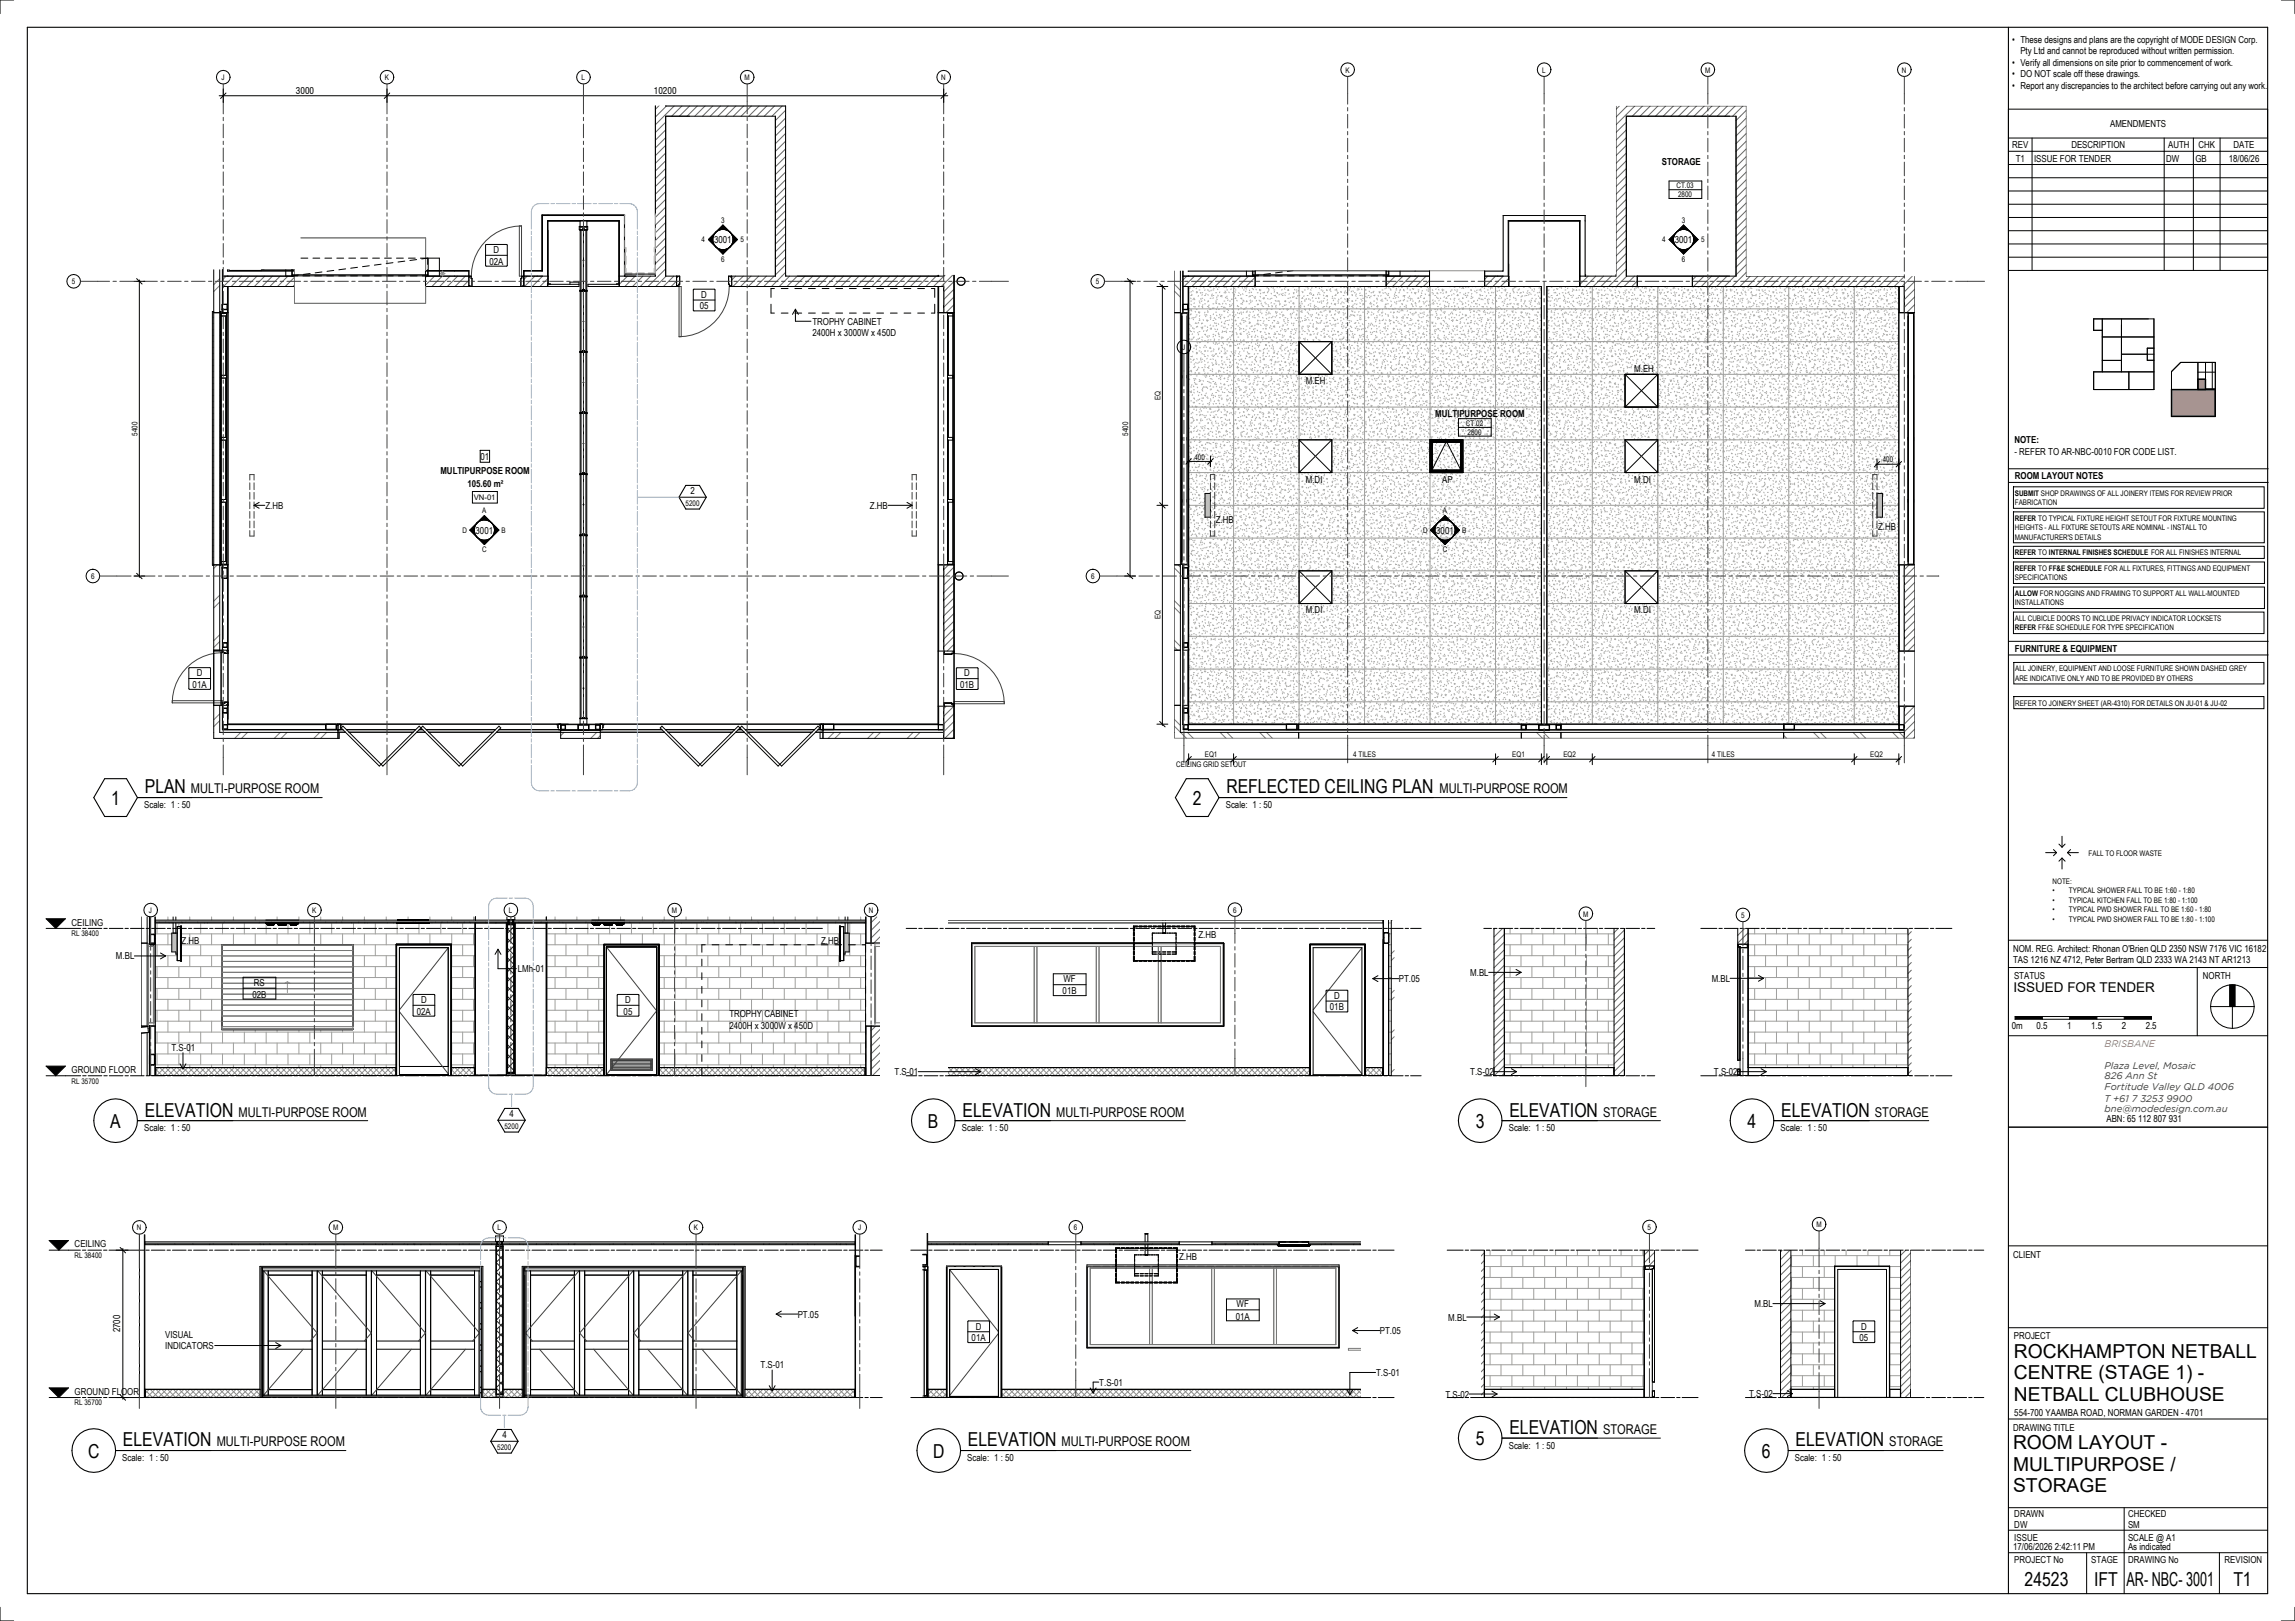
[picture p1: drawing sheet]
<svg xmlns="http://www.w3.org/2000/svg" width="841mm" height="594mm" viewBox="0 0 841 594" stroke-linecap="round" stroke-linejoin="round" font-family="sans-serif">
<defs><g id="words">
<g font-size="7.1">
<text x="53.1" y="290.8">PLAN</text>
<text x="449.4" y="290.8">REFLECTED CEILING PLAN</text>
<text x="40.7" y="294.8">1</text>
<text x="437.1" y="294.8">2</text>
<text x="40.4" y="413.2">A</text>
<text x="53.1" y="409.1">ELEVATION</text>
<text x="340" y="413.2">B</text>
<text x="352.7" y="409.1">ELEVATION</text>
<text x="540.8" y="413.2">3</text>
<text x="553.1" y="409.1">ELEVATION</text>
<text x="640.4" y="413.2">4</text>
<text x="652.7" y="409.1">ELEVATION</text>
<text x="738" y="497.6">ROCKHAMPTON NETBALL</text>
<text x="738" y="505.5">CENTRE (STAGE 1) -</text>
<text x="738" y="513.3">NETBALL CLUBHOUSE</text>
<text x="553.1" y="525.5">ELEVATION</text>
<text x="45.1" y="530">ELEVATION</text>
<text x="354.7" y="530">ELEVATION</text>
<text x="540.8" y="529.5">5</text>
<text x="658" y="530">ELEVATION</text>
<text x="737.7" y="531">ROOM LAYOUT -</text>
<text x="32.3" y="534.1">C</text>
<text x="341.9" y="534.1">D</text>
<text x="645.7" y="534.1">6</text>
<text x="737.7" y="538.9">MULTIPURPOSE /</text>
<text x="737.7" y="546.7">STORAGE</text>
<text x="741.9" y="581.1">24523</text>
<text x="767.4" y="581.1">IFT</text>
<text x="779.2" y="581.1">AR- NBC- 3001</text>
<text x="818.4" y="581.1">T1</text>
</g>
<g font-size="4.9">
<text x="70" y="290.8">MULTI-PURPOSE ROOM</text>
<text x="527.5" y="290.8">MULTI-PURPOSE ROOM</text>
<text x="737.8" y="363.6">ISSUED FOR TENDER</text>
<text x="87.4" y="409.1">MULTI-PURPOSE ROOM</text>
<text x="387" y="409.1">MULTI-PURPOSE ROOM</text>
<text x="587.5" y="409.1">STORAGE</text>
<text x="687.1" y="409.1">STORAGE</text>
<text x="587.5" y="525.5">STORAGE</text>
<text x="79.4" y="530">MULTI-PURPOSE ROOM</text>
<text x="389" y="530">MULTI-PURPOSE ROOM</text>
<text x="692.3" y="530">STORAGE</text>
</g>
<g font-size="3.5">
<text x="737.4" y="15.8">• These designs and plans are the copyright of MODE DESIGN Corp.</text>
<text x="740.4" y="19.9">Pty Ltd and cannot be reproduced without written permission.</text>
<text x="737.4" y="24.1">• Verify all dimensions on site prior to commencement of work.</text>
<text x="737.4" y="28.3">• DO NOT scale off these drawings.</text>
<text x="737.4" y="32.4">• Report any discrepancies to the architect before carrying out any work.</text>
<text x="773.2" y="46.6">AMENDMENTS</text>
<text x="737.4" y="54.3">REV</text>
<text x="738.6" y="59.2">T1</text>
<text x="745.4" y="59.2">ISSUE FOR TENDER</text>
<text x="759" y="54.3">DESCRIPTION</text>
<text x="793.8" y="59.2">DW</text>
<text x="794.5" y="54.3">AUTH</text>
<text x="804.5" y="59.2">GB</text>
<text x="805.6" y="54.3">CHK</text>
<text x="816.7" y="59.2">18/06/26</text>
<text x="818.4" y="54.3">DATE</text>
<text x="609" y="60.4">STORAGE</text>
<text x="261.7" y="89.1">3001</text>
<text x="613.7" y="89.1">3001</text>
<text x="180.9" y="92.7">D</text>
<text x="179.3" y="96.9">02A</text>
<text x="256.4" y="113.3">05</text>
<text x="257" y="109.1">D</text>
<text x="297.7" y="119">TROPHY CABINET</text>
<text x="297.7" y="123.1">2400H x 3000W x 450D</text>
<text x="598.9" y="136.4">M.EH</text>
<text x="478.5" y="140.5">M.EH</text>
<text x="525.9" y="152.7">MULTIPURPOSE ROOM</text>
<text x="738.2" y="162.5">NOTE:</text>
<text x="738.2" y="166.6">- REFER TO AR-NBC-0010 FOR CODE LIST.</text>
<text x="161.4" y="173.6">MULTIPURPOSE ROOM</text>
<text x="176.1" y="168.5">01</text>
<text x="171.3" y="178.5">105.60 m²</text>
<text x="478.5" y="176.8">M.DI</text>
<text x="528.5" y="176.8">AP</text>
<text x="598.9" y="176.8">M.DI</text>
<text x="738.3" y="175.6">ROOM LAYOUT NOTES</text>
<text x="253.1" y="181.1">2</text>
<text x="97.3" y="186.5">Z.HB</text>
<text x="318.8" y="186.5">Z.HB</text>
<text x="445.5" y="191.5">Z.HB</text>
<text x="174.3" y="195.5">3001</text>
<text x="526.3" y="195.5">3001</text>
<text x="688.2" y="194.1">Z.HB</text>
<text x="478.5" y="224.5">M.DI</text>
<text x="598.9" y="224.5">M.DI</text>
<text x="738.3" y="238.9">FURNITURE &amp; EQUIPMENT</text>
<text x="72.1" y="247.8">D</text>
<text x="353.4" y="247.9">D</text>
<text x="70.6" y="252">01A</text>
<text x="351.9" y="252.1">01B</text>
<text x="52.8" y="296.2">Scale: 1 : 50</text>
<text x="449.2" y="296.2">Scale: 1 : 50</text>
<text x="26.2" y="339.2">CEILING</text>
<text x="66.5" y="346.1">Z.HB</text>
<text x="300.9" y="345.9">Z.HB</text>
<text x="439.2" y="343.8">Z.HB</text>
<text x="42.5" y="351.6">M.BL</text>
<text x="737.7" y="348.7">NOM. REG. Architect: Rhonan O'Brien QLD 2350 NSW 7176 VIC 16182</text>
<text x="737.7" y="352.9">TAS 1216 NZ 4712, Peter Bertram QLD 2333 WA 2143 NT AR1213</text>
<text x="189.7" y="356.2">LMh-01</text>
<text x="389.7" y="359.9">WF</text>
<text x="512.6" y="359.9">PT.05</text>
<text x="538.8" y="357.6">M.BL</text>
<text x="627.2" y="359.8">M.BL</text>
<text x="738" y="358.8">STATUS</text>
<text x="807.2" y="358.8">NORTH</text>
<text x="92.5" y="365.6">02B</text>
<text x="93.1" y="361.2">RS</text>
<text x="389.4" y="364.4">01B</text>
<text x="152.8" y="371.8">02A</text>
<text x="154.3" y="367.6">D</text>
<text x="228.5" y="371.8">05</text>
<text x="229.1" y="367.6">D</text>
<text x="487.3" y="370.2">01B</text>
<text x="488.9" y="366">D</text>
<text x="267.3" y="372.8">TROPHY CABINET</text>
<text x="267.3" y="376.9">2400H x 3000W x 450D</text>
<text x="737.3" y="377">0m</text>
<text x="746.3" y="377">0.5</text>
<text x="757.5" y="377">1</text>
<text x="766.3" y="377">1.5</text>
<text x="777.5" y="377">2</text>
<text x="786.3" y="377">2.5</text>
<text x="62.8" y="385">T.S-01</text>
<text x="26.2" y="393.2">GROUND FLOOR</text>
<text x="327.8" y="394">T.S-01</text>
<text x="538.8" y="394">T.S-02</text>
<text x="628.1" y="394">T.S-02</text>
<text x="186.7" y="409.4">4</text>
<text x="771.9" y="411.3">ABN: 65 112 807 931</text>
<text x="52.8" y="414.6">Scale: 1 : 50</text>
<text x="352.5" y="414.6">Scale: 1 : 50</text>
<text x="552.9" y="414.6">Scale: 1 : 50</text>
<text x="652.5" y="414.6">Scale: 1 : 50</text>
<text x="27.4" y="457.1">CEILING</text>
<text x="432.1" y="461.6">Z.HB</text>
<text x="737.7" y="460.9">CLIENT</text>
<text x="453.2" y="479.1">WF</text>
<text x="642.9" y="479">M.BL</text>
<text x="292.3" y="482.8">PT.05</text>
<text x="452.9" y="483.5">01A</text>
<text x="530.7" y="483.9">M.BL</text>
<text x="44.1" y="488.3" transform="rotate(-90 44.1 488.3)">2700</text>
<text x="60.5" y="490.1">VISUAL</text>
<text x="356.1" y="491.4">01A</text>
<text x="357.6" y="487.2">D</text>
<text x="505.6" y="488.9">PT.05</text>
<text x="681.4" y="491.4">05</text>
<text x="682" y="487.2">D</text>
<text x="738" y="490.8">PROJECT</text>
<text x="60.5" y="494.3">INDICATORS</text>
<text x="278.7" y="501.2">T.S-01</text>
<text x="402.8" y="507.7">T.S-01</text>
<text x="504.3" y="504.2">T.S-01</text>
<text x="27.4" y="511.1">GROUND FLOOR</text>
<text x="529.7" y="512.1">T.S-02</text>
<text x="641" y="512">T.S-02</text>
<text x="738.1" y="518.7">554-700 YAAMBA ROAD, NORMAN GARDEN - 4701</text>
<text x="184.1" y="527.1">4</text>
<text x="737.7" y="524.3">DRAWING TITLE</text>
<text x="552.9" y="530.9">Scale: 1 : 50</text>
<text x="44.8" y="535.5">Scale: 1 : 50</text>
<text x="354.5" y="535.5">Scale: 1 : 50</text>
<text x="657.8" y="535.5">Scale: 1 : 50</text>
<text x="738.1" y="555.8">DRAWN</text>
<text x="779.8" y="555.8">CHECKED</text>
<text x="738.1" y="560">DW</text>
<text x="779.8" y="560">SM</text>
<text x="737.7" y="568.1">17/06/2026 2:42:11 PM</text>
<text x="738.1" y="564.5">ISSUE</text>
<text x="779.8" y="568.1">As indicated</text>
<text x="779.8" y="564.5">SCALE @ A1</text>
<text x="738.1" y="572.8">PROJECT No</text>
<text x="766.4" y="572.8">STAGE</text>
<text x="779.8" y="572.8">DRAWING No</text>
<text x="815.2" y="572.8">REVISION</text>
</g>
<text font-size="3.5" fill="#f7941e" x="771.2" y="383.7">BRISBANE</text>
<g font-size="3.5" fill="#40403e">
<text x="771.2" y="391.7">Plaza Level, Mosaic</text>
<text x="771.2" y="395.5">826 Ann St</text>
<text x="771.2" y="399.3">Fortitude Valley QLD 4006</text>
<text x="771.2" y="403.7">T +61 7 3253 9900</text>
<text x="771.2" y="407.5">bne@modedesign.com.au</text>
</g>
<g font-size="3.4">
<text x="108.4" y="34.3">3000</text>
<text x="239.6" y="34.3">10200</text>
</g>
<g font-size="2.8">
<text x="81.2" y="29.4">J</text>
<text x="141" y="29.4">K</text>
<text x="213.1" y="29.4">L</text>
<text x="272.8" y="29.4">M</text>
<text x="344.9" y="29.4">N</text>
<text x="493" y="26.6">K</text>
<text x="565.1" y="26.6">L</text>
<text x="624.8" y="26.6">M</text>
<text x="697" y="26.6">N</text>
<text x="614.4" y="68.8">CT.03</text>
<text x="614.9" y="72.3">2800</text>
<text x="264.2" y="81.7">3</text>
<text x="616.3" y="81.7">3</text>
<text x="257.1" y="88.8">4</text>
<text x="271.4" y="88.8">5</text>
<text x="609.1" y="88.8">4</text>
<text x="623.4" y="88.8">5</text>
<text x="264.2" y="96">6</text>
<text x="616.3" y="96">6</text>
<text x="26.3" y="104.1">5</text>
<text x="401.6" y="104.1">5</text>
<text x="433.2" y="128.2">J</text>
<text x="425.3" y="146.7" transform="rotate(-90 425.3 146.7)">EQ</text>
<text x="537.2" y="155.9">CT.02</text>
<text x="50.4" y="159.6" transform="rotate(-90 50.4 159.6)">5400</text>
<text x="413.4" y="159.6" transform="rotate(-90 413.4 159.6)">5400</text>
<text x="537.8" y="159.4">2800</text>
<text x="437.7" y="168.4">400</text>
<text x="689.9" y="169.4">400</text>
<text x="173.6" y="183.2">VN-01</text>
<text x="251.2" y="185.3">5200</text>
<text x="738.3" y="181.7">SUBMIT</text>
<text x="738.3" y="185.1">FABRICATION</text>
<text x="747.9" y="181.7">SHOP DRAWINGS OF ALL JOINERY ITEMS FOR REVIEW PRIOR</text>
<text x="176.7" y="188.2">A</text>
<text x="528.7" y="188.2">A</text>
<text x="738.3" y="190.9">REFER TO TYPICAL FIXTURE HEIGHT SETOUT FOR FIXTURE MOUNTING</text>
<text x="169.5" y="195.3">D</text>
<text x="183.8" y="195.3">B</text>
<text x="521.5" y="195.3">D</text>
<text x="535.8" y="195.3">B</text>
<text x="738.3" y="194.3">HEIGHTS - ALL FIXTURE SETOUTS ARE NOMINAL - INSTALL TO</text>
<text x="738.3" y="197.7">MANUFACTURER'S DETAILS</text>
<text x="176.6" y="202.4">C</text>
<text x="528.7" y="202.4">C</text>
<text x="738.3" y="203.5">REFER</text>
<text x="746.9" y="203.5">TO</text>
<text x="750.8" y="203.5">INTERNAL FINISHES SCHEDULE</text>
<text x="788.2" y="203.5">FOR ALL FINISHES INTERNAL</text>
<text x="738.3" y="209.2">REFER</text>
<text x="746.9" y="209.2">TO</text>
<text x="750.8" y="209.2">FF&amp;E SCHEDULE</text>
<text x="771.1" y="209.2">FOR ALL FIXTURES, FITTINGS AND EQUIPMENT</text>
<text x="33.4" y="212.1">6</text>
<text x="399.8" y="212.1">6</text>
<text x="738.3" y="212.6">SPECIFICATIONS</text>
<text x="738.3" y="218.4">ALLOW</text>
<text x="738.3" y="221.8">INSTALLATIONS</text>
<text x="747.5" y="218.4">FOR NOGGINS AND FRAMING TO SUPPORT ALL WALL-MOUNTED</text>
<text x="425.3" y="226.9" transform="rotate(-90 425.3 226.9)">EQ</text>
<text x="738.3" y="227.6">ALL CUBICLE DOORS TO INCLUDE PRIVACY INDICATOR LOCKSETS</text>
<text x="738.3" y="231">REFER FF&amp;E SCHEDULE FOR TYPE SPECIFICATION</text>
<text x="738.5" y="246">ALL JOINERY, EQUIPMENT AND LOOSE FURNITURE SHOWN DASHED GREY</text>
<text x="738.5" y="249.5">ARE INDICATIVE ONLY AND TO BE PROVIDED BY OTHERS</text>
<text x="738.5" y="258.5">REFER TO JOINERY SHEET (AR-4310) FOR DETAILS ON JU-01 &amp; JU-02</text>
<text x="431" y="281.2">CEILING GRID SETOUT</text>
<text x="441.5" y="277.5">EQ1</text>
<text x="495.9" y="277.5">4 TILES</text>
<text x="554.2" y="277.5">EQ1</text>
<text x="572.9" y="277.5">EQ2</text>
<text x="627.4" y="277.5">4 TILES</text>
<text x="685.4" y="277.5">EQ2</text>
<text x="765.4" y="313.6">FALL TO FLOOR WASTE</text>
<text x="752.1" y="324">NOTE:</text>
<text x="752.1" y="327.4">•</text>
<text x="758.2" y="327.4">TYPICAL SHOWER FALL TO BE 1:60 - 1:80</text>
<text x="54.6" y="334.6">J</text>
<text x="114.4" y="334.6">K</text>
<text x="186.5" y="334.6">L</text>
<text x="246.2" y="334.6">M</text>
<text x="318.3" y="334.6">N</text>
<text x="451.8" y="334.4">6</text>
<text x="580.1" y="335.9">M</text>
<text x="752.1" y="330.8">•</text>
<text x="752.1" y="334.3">•</text>
<text x="758.2" y="330.8">TYPICAL KITCHEN FALL TO BE 1:80 - 1:100</text>
<text x="758.2" y="334.3">TYPICAL PWD SHOWER FALL TO BE 1:60 - 1:80</text>
<text x="638" y="336.4">5</text>
<text x="752.1" y="337.7">•</text>
<text x="758.2" y="337.7">TYPICAL PWD SHOWER FALL TO BE 1:80 - 1:100</text>
<text x="26.2" y="343.1">RL 38400</text>
<text x="26.2" y="397.1">RL 35700</text>
<text x="184.9" y="413.6">5200</text>
<text x="665.6" y="449.7">M</text>
<text x="50.2" y="450.8">N</text>
<text x="122.1" y="450.8">M</text>
<text x="182.4" y="450.8">L</text>
<text x="254.2" y="450.8">K</text>
<text x="314.4" y="450.8">J</text>
<text x="393.5" y="450.8">6</text>
<text x="603.7" y="450.7">5</text>
<text x="27.4" y="461">RL 38400</text>
<text x="27.4" y="515">RL 35700</text>
<text x="182.2" y="531.3">5200</text>
</g>
</g></defs>
<g fill="none" stroke="#686865" stroke-width=".37">
<path d="M241.6 38.7l-1.5 1.4M244.3 38.8l-4.2 4.1M247.1 38.8l-7 6.9M249.9 38.8l-3.8 3.8M252.7 38.8l-3.8 3.8M255.6 38.8l-3.8 3.8M258.4 38.8l-3.8 3.8M261.2 38.8l-3.8 3.8M264.1 38.8l-3.8 3.8M266.9 38.8l-3.8 3.8M269.7 38.8l-3.8 3.8M272.5 38.8l-3.8 3.8"/>
<path d="M275.4 38.8l-3.8 3.8M278.2 38.8l-3.8 3.8M281 38.8l-3.8 3.8M283.9 38.8l-3.8 3.8M286.7 38.8l-3.8 3.8M243.9 50.4l-3.8 3.8M243.9 53.3l-3.8 3.8M243.9 56.1l-3.8 3.8M243.9 58.9l-3.8 3.8M243.9 44.8l-3.8 3.8M243.9 47.6l-3.8 3.8M287.9 40.4l-3.8 3.8"/>
<path d="M287.9 43.2l-3.8 3.8M287.9 46l-3.8 3.8M287.9 48.9l-3.8 3.8M287.9 51.7l-3.8 3.8M287.9 54.5l-3.8 3.8M287.9 57.3l-3.8 3.8M243.9 61.7l-3.8 3.8M243.9 64.6l-3.8 3.8M243.9 67.4l-3.8 3.8M243.9 70.2l-3.8 3.8M243.9 73.1l-3.8 3.8M243.9 75.9l-3.8 3.8"/>
<path d="M243.9 78.7l-3.8 3.8M287.9 60.2l-3.8 3.8M287.9 63l-3.8 3.8M287.9 65.8l-3.8 3.8M287.9 68.7l-3.8 3.8M287.9 71.5l-3.8 3.8M287.9 74.3l-3.8 3.8M287.9 77.1l-3.8 3.8M287.9 80l-3.8 3.8M243.9 81.5l-3.8 3.8M243.9 84.4l-3.8 3.8M243.9 87.2l-3.8 3.8"/>
<path d="M243.9 90l-3.8 3.8M243.9 92.9l-3.8 3.8M243.9 95.7l-3.8 3.8M243.9 98.5l-6.4 6.5M287.9 82.8l-3.8 3.8M287.9 85.6l-3.8 3.8M287.9 88.5l-3.8 3.8M287.9 91.3l-3.8 3.8M287.9 94.1l-3.8 3.8M287.9 96.9l-3.8 3.8M287.9 99.8l-5.2 5.2M82.9 101.2l-1.4 1.3"/>
<path d="M85.7 101.2l-3.8 3.8M88.5 101.2l-3.8 3.8M91.4 101.2l-3.8 3.8M94.2 101.2l-3.8 3.8M97 101.2l-3.8 3.8M99.8 101.2l-3.8 3.8M102.7 101.2l-3.8 3.8M105.5 101.2l-3.8 3.8M107.9 101.6l-3.4 3.4M107.9 104.4l-.5 .6M156.4 101.2l-.5 .5M159.2 101.2l-3.3 3.3"/>
<path d="M162.1 101.2l-3.8 3.8M164.9 101.2l-3.8 3.8M167.7 101.2l-3.8 3.8M170.6 101.2l-3.8 3.8M171.8 102.8l-2.2 2.2M193.2 101.2l-1.2 1.2M196 101.2l-3.8 3.8M198.8 101.2l-3.8 3.8M200.8 102l-2.9 3M227.1 101.2l-.1 .1M229.9 101.2l-2.9 2.9M232.8 101.2l-3.8 3.8"/>
<path d="M235.6 101.2l-3.8 3.8M238.4 101.2l-3.8 3.8M244.1 101.2l-3.8 3.8M246.9 101.2l-3.8 3.8M247.9 103l-2 2M269.5 101.2l-1.4 1.4M272.4 101.2l-3.8 3.8M275.2 101.2l-3.8 3.8M278 101.2l-3.8 3.8M280.9 101.2l-3.8 3.8M283.7 101.2l-3.8 3.8M289.3 101.2l-3.8 3.8"/>
<path d="M292.2 101.2l-3.8 3.8M295 101.2l-3.8 3.8M297.8 101.2l-3.8 3.8M300.7 101.2l-3.8 3.8M303.5 101.2l-3.8 3.8M306.3 101.2l-3.8 3.8M309.1 101.2l-3.8 3.8M312 101.2l-3.8 3.8M314.8 101.2l-3.8 3.8M317.6 101.2l-3.8 3.8M320.5 101.2l-3.8 3.8M323.3 101.2l-3.8 3.8"/>
<path d="M326.1 101.2l-3.8 3.8M328.9 101.2l-3.8 3.8M331.8 101.2l-3.8 3.8M334.6 101.2l-3.8 3.8M337.4 101.2l-3.8 3.8M340.3 101.2l-3.8 3.8M343.1 101.2l-3.8 3.8M346.4 100.7l-4.3 4.3M349.2 100.7l-4.3 4.3M349.6 103.1l-3.8 3.8M349.6 106l-3.8 3.8M349.6 108.8l-3.8 3.8"/>
<path d="M349.6 111.6l-2.9 3M349.6 114.5l-.1 .1M347.6 207l-1.8 1.8M349.6 207.8l-3.8 3.8M349.6 210.6l-3.8 3.8M349.6 213.4l-3.8 3.8M349.6 216.3l-3.8 3.8M349.6 219.1l-3.8 3.8M349.6 221.9l-3.8 3.8M349.6 224.8l-3.8 3.8M349.6 227.6l-3.8 3.8M349.6 230.4l-3.8 3.8"/>
<path d="M349.6 233.2l-3.8 3.8M349.6 236.1l-2.5 2.5M346.7 258.8l-.9 .9M349.5 258.8l-3.7 3.7M349.6 261.5l-3.8 3.8M349.6 264.4l-3.8 3.8M349.6 267.2l-3.4 3.4M349.6 270l-.6 .6"/>
</g>
<g fill="none" stroke="#787878" stroke-width=".37">
<path d="M80.5 102.1l-2.2 2.2M80.5 104.6l-2.2 2.2M79.6 207l-1.3 1.3M80.5 218.1l-2.2 2.2M80.5 232.6l-2.2 2.2M80.5 220.6l-2.2 2.2M80.5 235.1l-2.2 2.2M80.5 261.6l-2.2 2.2M80.5 264.1l-2.2 2.2M88.2 268.4l-2.2 2.2M90.7 268.4l-2.2 2.2M102.7 268.4l-2.2 2.2"/>
<path d="M105.2 268.4l-2.2 2.2M117.2 268.4l-2.2 2.2M119.7 268.4l-2.2 2.2M206.7 268.4l-1.2 1.2M218.7 268.4l-2.2 2.2M220 269.6l-1 1M305.6 268.4l-2.2 2.2M308.1 268.4l-2.2 2.2M320.1 268.4l-2.2 2.2M322.6 268.4l-2.2 2.2M334.6 268.4l-2.2 2.2M337.1 268.4l-2.2 2.2"/>
</g>
<g fill="none" stroke="#bac0c0" stroke-width=".37">
<path d="M77.8 116.4h.5M77.8 118.6h.5M80.5 116.4h.3M80.5 118.6h.3M77.8 120.8h.5M77.8 123h.5M77.8 125.2h.5M77.8 127.4h.5M77.8 129.6h.5M77.8 131.8h.5M77.8 134h.5M77.8 136.2h.5"/>
<path d="M77.8 138.4h.5M80.5 120.8h.3M80.5 123h.3M80.5 125.2h.3M80.5 127.4h.3M80.5 129.6h.3M80.5 131.8h.3M80.5 134h.3M80.5 136.2h.3M80.5 138.4h.3M77.8 140.6h.5M77.8 142.8h.5"/>
<path d="M77.8 145h.5M77.8 147.2h.5M77.8 149.4h.5M77.8 151.6h.5M77.8 153.8h.5M77.8 156h.5M77.8 158.2h.5M80.5 140.6h.3M80.5 142.8h.3M80.5 145h.3M80.5 147.2h.3M80.5 149.4h.3"/>
<path d="M80.5 151.6h.3M80.5 153.8h.3M80.5 156h.3M80.5 158.2h.3M77.8 160.4h.5M77.8 162.6h.5M77.8 164.8h.5M77.8 167h.5M77.8 169.2h.5M77.8 171.4h.5M77.8 173.6h.5M77.8 175.8h.5"/>
<path d="M77.8 178h.5M80.5 160.4h.3M80.5 162.6h.3M80.5 164.8h.3M80.5 167h.3M80.5 169.2h.3M80.5 171.4h.3M80.5 173.6h.3M80.5 175.8h.3M80.5 178h.3M77.8 180.2h.5M77.8 182.4h.5"/>
<path d="M77.8 184.6h.5M77.8 186.8h.5M77.8 189h.5M77.8 191.2h.5M77.8 193.4h.5M77.8 195.6h.5M77.8 197.8h.5M77.8 200h.5M80.5 180.2h.3M80.5 182.4h.3M80.5 184.6h.3M80.5 186.8h.3"/>
<path d="M80.5 189h.3M80.5 191.2h.3M80.5 193.4h.3M80.5 195.6h.3M80.5 197.8h.3M80.5 200h.3M77.8 202.2h.5M77.8 204.4h.5M77.8 206.6h.5M80.5 202.2h.3M80.5 204.4h.3M80.5 206.6h.3"/>
</g>
<g fill="none" stroke="#eceded" stroke-width=".37">
<path d="M80.8 116.4h.2M80.8 118.6h.2M80.8 120.8h.2M80.8 123h.2M80.8 125.2h.2M80.8 127.4h.2M80.8 129.6h.2M80.8 131.8h.2M80.8 134h.2M80.8 136.2h.2M80.8 138.4h.2M80.8 140.6h.2"/>
<path d="M80.8 142.8h.2M80.8 145h.2M80.8 147.2h.2M80.8 149.4h.2M80.8 151.6h.2M80.8 153.8h.2M80.8 156h.2M80.8 158.2h.2M80.8 160.4h.2M80.8 162.6h.2M80.8 164.8h.2M80.8 167h.2"/>
<path d="M80.8 169.2h.2M80.8 171.4h.2M80.8 173.6h.2M80.8 175.8h.2M80.8 178h.2M80.8 180.2h.2M80.8 182.4h.2M80.8 184.6h.2M80.8 186.8h.2M80.8 189h.2M80.8 191.2h.2M80.8 193.4h.2"/>
<path d="M80.8 195.6h.2M80.8 197.8h.2M80.8 200h.2M80.8 202.2h.2M80.8 204.4h.2M80.8 206.6h.2"/>
</g>
<g fill="none" stroke="#000" stroke-width=".37">
<path d="M240.1 38.7v62.5h-13.1M243.9 38.7l44 .1v62.4h57.9v-.5M78.3 98.7v171.9h46v-2.2h-43.8v-9.9M80.5 98.7v139.9h-2.2M81.5 98.7v12.8M83.4 98.7v.6h24.5M83.5 98.7v.5h24.4v1.5M84 99.1v.1M95.8 99.2v-.5l12 .1v.4M96.3 98.7v.1M96.7 98.7v.1M104.7 98.7v2.5"/>
<path d="M106.9 98.7v2.5M107.1 98.7v2.4M107.3 98.7v.1M110.1 94.6h2.7M114.7 94.6h2.5M118 99.7l-2.5 .3M119 94.6h2.5M122.3 99.1l-2.5 .3M123.4 94.6h2.5M126.7 98.5l-2.5 .4M127.8 94.6h2.5M131 98l-2.5 .3"/>
<path d="M132.2 94.6h2.5M135.3 97.4l-2.5 .3M136.5 94.6h2.5M139.7 96.8l-2.5 .4M140.9 94.6h2.5M144 96.3l-2.5 .3M145.3 94.6h2.5M148.3 95.7l-2.4 .3M149.7 94.6h2.5M152.7 95.1l-2.5 .3M154 94.6h2.7M155.9 99.3h15.9"/>
<path d="M156.7 94.6l-2.2 .3M156.7 94.6v2.3M156.7 98.8v2.3h-49.6M191.9 99.3h6.9v-20.3h30v22.2M192 99.2v5.8M212.6 84.2v179.2h2.5v-179.2M212.6 81v2M212.6 84.4v-1.1h2.5l-.1 1.1M212.6 84.3h2.4M212.9 84.3v22.2M213.3 84.2h-1v-1.2h3.1v1.2h-1.1M213.5 83.9v.3"/>
<path d="M213.6 83.9h.1M213.6 83.9v.3M213.7 95.4h.2zM213.8 83v180.4M214.1 83.9v.3M214.1 83.9h.1M214.7 84.3v22.2M215.1 81v2M78.3 114.6h2.2M78.3 114.2h-.5v92.9h.5M80.5 114.2h.5v92.9h-.5M80.8 114.2v92.9"/>
<path d="M81 114.8h2v92h-2M81 115.8h2M81.4 113.5h.1M81.4 113.5v1.3M81.5 113.5v1.3M81.5 101.2h26.4M81.5 114.6h2M81.6 111.5l-.2 .2 .2 1.8M81.6 111.5l1.8 .2M81.6 111.6v1.8M81.6 111.6l1.7 .1M81.6 111.6h-.1"/>
<path d="M82.8 115.8v21.7M82.9 115.8v21.7M83.2 111.6l.1 .1M83.3 111.7l-.1 1.6-1.6 .1M83.4 113.3l-1.8 .2M83.4 105v9.6M83.5 105v160.4h260.3v-160.4M107.1 100.7h49.6M107.9 101.1v3.9h-26.4M109.3 100.8l-2.2 .3M113.6 100.2l-2.4 .4M155.9 101.1v3.9h56.3v-1.6h-3.3v.8"/>
<path d="M155.9 100.7v-1.5h15.9v5.8M155.9 101.2h15.9M156.9 101.2v-6.6h4.1v6.6M172 101.4l.2 .1h-.3v-.3h.8v.8h.3v3M172 101.2h.6v.8h.3M172.2 104.7h-.3v.3M172.2 104.7h.1M191.2 102h-.3v3M191.2 101.2h.7l-.3 .3h.3M191.6 104.7h.1M191.9 104.7v.2M191.9 101.2h-.7v.8h-.3v2.9"/>
<path d="M191.9 104.7h-.3M192 101.2h8.8M200.6 101.2v-20.4h26.4v24.2M200.8 104v-23h26v23M201.6 104.2v-.2h-1v1M212.2 104.2h-11.4v.8M212.6 106.3v.5M212.6 106.5h.7M212.6 106.6l2.4 .1M212.9 106.7v22.2M213.3 106.6h.1M213.3 106.5h.1"/>
<path d="M213.4 106.5h-.8M213.4 106.2l.1 .4M213.4 106.2h.1M213.5 106.2h.7M213.5 106.3h.1M213.6 106.3h.1M213.6 106.3v.3M213.6 106.2h.1M213.7 117.8h.2zM214 106.2h.2M214.1 106.3v.3M214.1 106.3h.1"/>
<path d="M214.2 106.2h.1M214.2 106.4l.9 .1M214.2 106.2v.2M214.2 106.4l.1 .1M214.3 106.5h.7M214.3 106.5h.1M214.3 106.6h.1M214.7 106.7v22.2M215 106.3v.5M226.8 105v-.8h-11.3v.8h32.4v-3.8h-4v-58.6h40.2v58.6h-16v3.8h77.7v9.6M227 104h-1v.2M229 101.2v-22.4h-30.4v20.4h-6.7v5.8"/>
<path d="M229 100.4h11.1M248.1 104.7v.2M248.3 104.7h.1M248.8 104.2v.8h-.8v-.3h.3M249.1 101.2h-1l.2 .3h-.3v-.3h1.1v3l-.3-.1v.8M267 104.1v-2.9h1l-.3 .3h.3v-.3h-1v3l.3-.1v.8M267.3 104.2v.8h.7v-.3h-.3M267.7 104.7h.1M268 104.7v.2M282.5 111.5v3.2h1.3M283.8 105.7h-1.3v3.3M286.3 105.7h2.5"/>
<path d="M286.3 114.7h2.5M291.3 105.7h2.5M291.3 114.7h2.5M296.3 105.7h2.5M296.3 114.7h2.5M301.3 105.7h2.5M301.3 114.7h2.5M306.3 105.7h2.5M306.3 114.7h2.5M311.3 105.7h2.5M311.3 114.7h2.5M316.3 105.7h2.5"/>
<path d="M316.3 114.7h2.5M321.3 105.7h2.5M321.3 114.7h2.5M326.3 105.7h2.5M326.3 114.7h2.5M331.3 105.7h2.5M331.3 114.7h2.5M336.3 105.7h2.5M336.3 114.7h2.5M341.3 105.7h1.2v3.3M342.5 111.5v3.2h-1.2M343.8 114.6h5.8"/>
<path d="M343.8 100.7v.5M344 100.7v.5M344 105v9.6M347.2 115.8h2M347.2 114.8h2v92h-2zM347.3 115.8v21.7M347.5 115.8v21.7M349.6 100.7v169.9h-49.1v-2.2h45.3M81 138.5h2M81 137.5h2M82.8 138.5v21.8M82.9 138.5v21.8"/>
<path d="M212.6 129h.7M212.6 128.7v.5M212.6 129.1h2.4M212.6 128.9h.8M212.9 129.1v22.2M213.3 128.9h.1M213.4 128.9h.1M213.4 128.6l.1 .4M213.4 128.6h.1M213.5 128.6h.7M213.5 128.7h.1M213.6 128.7h.1"/>
<path d="M213.6 128.7v.3M213.6 128.6h.1M214 128.6h.1M214.1 128.7v.3M214.1 128.7h.1M214.2 128.6h.1M214.2 128.6l.1 .3M214.3 128.9h.7M214.3 128.9h.1M214.7 129.1v22.2M215 128.7v.5M215.1 129h-.8"/>
<path d="M347.2 138.5h2M347.2 137.5h2M347.3 138.5v21.8M347.5 138.5v21.8M212.6 151.1v.5M212.6 151.4l2.4 .1M212.6 151.3h.7M212.9 151.5v22.2M213.3 151.4h.1M213.3 151.3h.1M213.4 151.3l-.8 .1M213.4 151l.1 .4"/>
<path d="M213.4 151h.1M213.5 151h.7M213.5 151.1h.1M213.6 151.1h.1M213.6 151.1v.3M213.6 151h.1M213.7 140.2h.2zM214 151h.2M214.1 151.1v.3M214.1 151.1h.1M214.2 151.2l.9 .2M214.2 151h.1"/>
<path d="M214.2 151v.2M214.2 151.2l.1 .1M214.3 151.3h.7M214.3 151.3h.1M214.3 151.4h.1M214.7 151.5v22.2M215 151.1v.5M81 161.3h2M81 160.3h2M82.8 161.3v21.7M82.9 161.3v21.7M212.6 173.8h.7"/>
<path d="M212.6 173.5v.5M212.6 173.9h2.4M212.6 173.7h.8M212.9 173.9v22.2M213.3 173.7h.1M213.4 173.7h.1M213.4 173.4l.1 .4M213.4 173.4h.1M213.5 173.4h.7M213.5 173.5h.1M213.6 173.5h.1M213.6 173.5v.3"/>
<path d="M213.6 173.4h.1M213.7 162.6h.2zM214 173.4h.1M214.1 173.5v.3M214.1 173.5h.1M214.2 173.4h.1M214.2 173.4l.1 .3M214.3 173.7h.7M214.3 173.7h.1M214.7 173.9v22.2M215 173.5v.5M215.1 173.8h-.8"/>
<path d="M347.2 161.3h2M347.2 160.3h2M347.3 161.3v21.7M347.5 161.3v21.7M81 183h2M81 184h2M82.8 184v21.8M82.9 184v21.8M212.6 195.9v.5M212.6 196.2l2.4 .1M212.6 196.1h.7M212.9 196.3v22.2"/>
<path d="M213.3 196.2h.1M213.3 196.1h.1M213.4 196.1l-.8 .1M213.4 195.8l.1 .4M213.4 195.8h.1M213.5 195.8h.7M213.5 195.9h.1M213.6 195.9h.1M213.6 195.9v.3M213.6 195.8h.1M213.7 185h.2zM214 195.8h.2"/>
<path d="M214.1 195.9v.3M214.1 195.9h.1M214.2 196l.9 .2M214.2 195.8h.1M214.2 195.8v.2M214.2 196l.1 .1M214.3 196.1h.7M214.3 196.1h.1M214.3 196.2h.1M214.7 196.3v22.2M215 195.9v.5M347.2 183h2"/>
<path d="M347.2 184h2M347.3 184v21.8M347.5 184v21.8M78.3 207h2.2M81 205.8h2M81.4 208h.1M81.4 206.8v1.2M81.5 208.2l.1 3.7M81.5 211.9h.1M81.5 206.8v1.2M81.5 212v26.3M81.5 207h2"/>
<path d="M81.5 208.1v.1M81.6 208l-.2 .2v3.6l.2 .2M81.6 208l1.8 .2M81.6 208.1l-.1 .1M81.6 208.1h1.6M81.6 211.9h1.6M83.2 208.1h.1M83.2 208.1l.1 .1M83.3 211.8l-.1 .1M83.3 208.2v3.6M83.4 211.8l-1.8 .2M83.4 207v31.3"/>
<path d="M212.6 218.6h.7M212.6 218.3v.5M212.6 218.7h2.4M212.6 218.5h.8M212.9 218.7v22.2M213.3 218.5h.1M213.4 218.5h.1M213.4 218.2l.1 .4M213.4 218.2h.1M213.5 218.2h.7M213.5 218.3h.1M213.6 218.3h.1"/>
<path d="M213.6 218.3v.3M213.6 218.2h.1M213.7 207.4h.2zM214 218.2h.1M214.1 218.3v.3M214.1 218.3h.1M214.2 218.2h.1M214.2 218.2l.1 .3M214.3 218.5h.7M214.3 218.5h.1M214.7 218.7v22.2M215 218.3v.5"/>
<path d="M215.1 218.6h-.8M343.8 207h5.8M344 207v31.6M345.8 207v31.6M347.2 205.8h2M78.3 238.3h5.2M81 238.3v20.2M81.6 235.7l.2-.2 1.6 .2M81.6 237.1l.2 .2 1.6-.2M81.8 238.4v.3v-.3h-.3v.7l2 .3M83.2 235.6l.1 .1M83.3 237.1l-.1 .1"/>
<path d="M83.3 235.7h-1.6v1.4l1.5 .1M83.3 235.7v1.4M83.3 238.7h.1M83.5 238.4v1M83.5 238.4h-.2v.3M213.8 229.7v.2zM343.8 238.6h5.8M345.9 238.7l.2 .3v-.3h-.3v1h3v-.3h.8M345.9 239.7h2.9M348.8 239.4h.8M349.6 238.7h-.3v.3l.3-.3M78.3 258.5h5.2"/>
<path d="M81.5 258.5v8.9h44.2M81.6 259.7l.2-.2 1.6 .2M83.2 259.6l.1 .1M83.3 259.7h-1.6v1.4l1.5 .1M83.3 258.1h.1M83.3 259.7v1.4M83.3 258.1v.3h.2M83.4 258.5v7h35.9M83.5 257.3v1M83.5 257.3l-2 .3v.8h.3v-.3v.2M212.6 240.7v.5M212.6 240.9h.7"/>
<path d="M212.6 241l2.4 .1M212.9 241.1v22.2M213.3 241h.1M213.3 240.9h.1M213.4 240.9h-.8M213.4 240.6l.1 .4M213.4 240.6h.1M213.5 240.6h.7M213.5 240.7h.1M213.6 240.7h.1M213.6 240.7v.3M213.6 240.6h.1"/>
<path d="M213.8 252.1v.2zM214 240.6h.2M214.1 240.7v.3M214.1 240.7h.1M214.2 240.6h.1M214.2 240.8l.9 .1M214.2 240.6v.2M214.2 240.8l.1 .1M214.3 240.9h.7M214.3 240.9h.1M214.3 241h.1M214.7 241.1v22.2"/>
<path d="M215 240.7v.5M343.8 258.8h5.8M344 258.8v6.7M345.8 258.8v11.8M345.9 257.7h2.9M348.8 257.9h.8M349.6 258h-.8v-.4h-3v1.1h.3v-.3l-.2 .2M349.6 258.6l-.3-.2v.3h.3M81.6 261.1l.2 .2 1.6-.2M81.7 265.5h1.7v1.7h-1.7zM83.3 261.1l-.1 .1M83.3 265.6v.1"/>
<path d="M83.3 267.1v.1M83.3 265.7h-1.6l.1 1.4h1.5M83.3 265.7v1.4M119.4 265.6l.1 1.7M119.4 267.2l.1 .1M119.4 265.5v.1M119.5 265.4l-.2 .2 .2 1.8M123.1 265.5h.1M123.1 265.4l.2 .2M123.1 265.5l.1 .1M123.1 265.5l-3.7 .1M123.2 267.2v.1"/>
<path d="M123.2 267.2l-3.7 .1M123.2 265.6v1.6M123.3 265.5h.5M123.3 265.6l-.2 1.8M123.8 267.4v.4M123.8 265.4l.1 5.2M123.9 268.3h2.7M124.3 265.4l-.5-.1v.5M124.3 267.4h.1M124.7 265.5h.5l-.3 .1v1h-.2M124.7 265.4v2M125 266.7l.7-.6 14.6 14.6 14.6-14.6 14.6 14.6 14-14-.6-.6-14.7 14.6-14.6-14.6-14.6 14.6z"/>
<path d="M127 267.4h25.3M127.9 268.3h23.5M152.7 268.3h3.1M153.6 267.4h1.3M156.2 267.4h25.4M157.1 268.3h23.5M181.9 268.3h23.6M204.6 265.5h-.5l.3 .1v1h.2M204.6 265.4v2M205 265.4l.5-.1v5.3h14.5v-5.2M205 267.4h.1M205.5 268.4h14.5"/>
<path d="M205.5 267.8h.1M205.5 265.8h.1M205.5 265.7v.1M205.5 265.5h14.4M205.5 267.6h14.4M205.7 265.6h-.2M207 265.6l.2 1.7-1.7-.1M207.1 265.7v.1M207.1 267.2h.1M207.1 265.8h-1.5v1.4l1.4 .1M207.1 267.2l-.1 .1M207.1 265.8v1.4"/>
<path d="M211.8 267.4h-28.9M211.9 267.3l.1 .1M212 265.6l-.1 .1M212 265.5l-.2 .2 .2 1.8h3.8v-1.8l-.2-.2M212 265.6l3.7 .1M212 265.6l-.1 1.7M212 267.4h3.6M212.6 263.1v2.3M212.6 263.3h.8M213.3 263.3h.1M213.4 263.2v.1M213.4 263v.2"/>
<path d="M213.4 263h.1M213.5 263h.7M213.5 263.2l-.1 .1M213.6 263h.1M214 263h.1M214.2 263h.1M214.2 263l.1 .3M214.3 263.3h.7M214.3 263.3h.1M215 263.1l.1 2.3M215.7 265.7h.1M215.7 267.4h-.1"/>
<path d="M215.7 265.7l-.1 1.7M215.8 267.4h26.8M218.4 265.6l-.1 1.7 1.7-.1M219.8 265.6l.1 .2h-1.6v1.4l1.5 .1M219.9 267.2h-.1M219.9 267.2l-.1 .1M219.9 267.4l.1 .4M219.9 265.8h.1M220 265.7v.1M220 268.3h23.5M220.4 265.4l-.5-.1v1.9M220.4 267.4h.1"/>
<path d="M220.9 265.5h.4l-.2 .1v1h-.2M220.9 265.4v2M241.9 266.7l.7-.6 14.6 14.6 14.6-14.6 14.6 14.6 14-14-.6-.6-14.7 14.6-14.6-14.6-14.6 14.6zM243.9 267.4h25.3M244.8 268.3h23.5M269.6 268.3h3.1M270.5 267.4h1.3M273.1 267.4h25.4M274 268.3h23.5M298.8 268.3h2.8M300.7 265.5h-.5l.3 .1v1h.2M300.7 265.4v2"/>
<path d="M301.1 265.4l.5-.1v5.3M301.1 267.4h.1M301.6 267.2l.2 .2M301.6 265.5v.1M301.6 267.8h.1M301.6 265.8h.1M301.7 265.6l.1 1.7M301.7 267.2l.1 .1M301.7 265.5v.1M301.8 265.4h-.2M305.4 265.5h.1M305.4 265.4l.2 .2"/>
<path d="M305.4 265.5l.1 .1M305.4 265.5l-3.7 .1M305.5 267.2l-.1 .1M305.5 267.2l-3.7 .1M305.5 265.6v1.6M305.6 265.5h38.3M305.6 265.6l-.2 1.8M343.9 267.4h-44.1M344 265.5l-.2 .2 .1 1.7 1.7 .1 .2-.2M344 265.5l1.8 .2M344 265.6v1.8l1.7-.1v-1.6M344 265.6h1.6"/>
<path d="M344 265.6h-.1M345.6 265.6l.1 .1M345.7 265.6v.1M345.8 267.4h.1"/>
<circle cx="352.2" cy="103.1" r="1.46"/>
<circle cx="352.2" cy="103.1" r="1.5"/>
<circle cx="351.4" cy="211.1" r="1.46"/>
<circle cx="351.4" cy="211.1" r="1.5"/>
</g>
<g fill="none" stroke="#40403e" stroke-width=".37">
<path d="M190.3 82.8h.8v18.4h-.8zM191.1 82.8a18.4 18.4 0 0 0-18.4 18.4M248.8 105h.8v18.4h-.8zM267.2 105a18.4 18.4 0 0 1-18.4 18.4M91.5 175.9v-2h1.6v2M91.5 176.9v2.5M93.1 176.9v2.5M334.2 175.9v-2h1.6v2M334.2 176.9v2.5M335.8 176.9v2.5M91.5 180.4v2.5M91.5 183.9v2.5"/>
<path d="M91.5 187.4v2.5M91.5 190.9v2.5M91.5 194.4v2h1.6v-2M93.1 180.4v2.5M93.1 183.9v2.5M93.1 187.4v2.5M93.1 190.9v2.5M334.2 194.4v2h1.6v-2M334.2 180.4v2.5M334.2 183.9v2.5M334.2 187.4v2.5M334.2 190.9v2.5"/>
<path d="M335.8 180.4v2.5M335.8 183.9v2.5M335.8 187.4v2.5M335.8 190.9v2.5M81.5 239.2a18.4 18.4 0 0 0-18.4 18.4M349.6 239.5a18.4 18.4 0 0 1 18.4 18.4M63.1 256.8h18.4v.8h-18.4zM349.6 257.1h18.4v.8h-18.4z"/>
</g>
<g fill="none" stroke="#bababa" stroke-width=".37">
<path d="M229 78.4h.1M229.1 78.8l-.1 3.3M239.8 78.8h.3v3.3M239.8 78.3l.3 .1M229 97.1v3.3h2.6M229 83.6v3M229 88.1v3M229 92.6v3M229.4 98.3v1.8h2.2M229.4 90.6v1.7M229.4 93.8v3M239.8 98.3v1.8h-2.2"/>
<path d="M239.8 90.6v1.7M239.8 93.8v3M240.1 97.1v3.3h-2.5M240.1 83.6v3M240.1 88.1v3M240.1 92.6v3M233.1 100.4h3M233.1 100.1h3"/>
</g>
<path d="M83.8 98.7v.4l.2-.4M95.8 98.7v.4h-11.1M107.9 98.7v2M110.1 87.2h45.9v12M107.9 101.1v10.1h48.1v-6.2" fill="none" stroke="#777" stroke-width=".37"/>
<circle cx="162.1" cy="100.3" r=".6" fill="none" stroke="#77ba77" stroke-width=".37"/>
<path d="M162.1 99.3v2M161.1 100.3h2" fill="none" stroke="#989897" stroke-width=".37"/>
<g fill="#fff">
<path d="M592.2 38.8h3.8v62.4h-3.8z"/>
<path d="M596 38.8h44v3.8h-44z"/>
<path d="M636.2 42.6h3.8v58.6h-3.8z"/>
<path d="M544 101.2v3.8h8.8v-3.8zM508 101.2v3.8h15.8v-3.8zM433.6 101.2v3.8h26.4v-3.8z"/>
<path d="M557.5 268.4v2.2h14.5v-2.2zM653.6 268.4v2.2h44.2v-2.2zM430.4 268.4v2.2h45.5v-2.2z"/>
<path d="M697.8 258.8v11.8h3.8v-11.8zM697.8 207v31.6h3.8v-31.6zM697.8 101.2v13.4h3.8v-13.4z"/>
<path d="M430.4 258.5v9.9h2.2v-9.9zM430.4 207v31.3h2.2v-31.3zM430.4 99.2v15.4h2.2v-15.4z"/>
<path d="M620.2 101.2v3.8h77.6v-3.8zM579 101.2v3.8h21v-3.8z"/>
<path d="M566.8 105v160.4h129v-160.4zM595.5 209.2h12v12h-12zM687.8 180.8h2v8.7h-2zM595.5 161.2h12v12h-12zM595.5 137.2h12v12h-12z"/>
<path d="M435.6 105v160.4h129.2v-160.4zM476 209.2h12v12h-12zM441.6 180.8h2v8.7h-2zM524 161.2h12v12h-12zM476 161.2h12v12h-12zM524.5 161.7v11h11v-11zM524.6 161.7h10.9v10.9h-10.9zM524.9 162v10.3h10.3v-10.3zM530 172l.1 .2zM476 125.2h12v12h-12z"/>
</g>
<g fill="#c0c0c0">
<path d="M441.6 180.8h2v8.7h-2z"/>
<path d="M687.8 180.8h2v8.7h-2z"/>
</g>
<g fill="none" stroke="#686865" stroke-width=".37">
<path d="M593.5 38.8l-1.3 1.3M596.3 38.8l-4.1 4.1M599.1 38.8l-6.9 6.9M602 38.8l-3.8 3.8M604.8 38.8l-3.8 3.8M607.6 38.8l-3.8 3.8M610.4 38.8l-3.8 3.8M613.3 38.8l-3.8 3.8M616.1 38.8l-3.8 3.8M618.9 38.8l-3.8 3.8M621.8 38.8l-3.8 3.8M624.6 38.8l-3.8 3.8"/>
<path d="M627.4 38.8l-3.8 3.8M630.2 38.8l-3.8 3.8M633.1 38.8l-3.8 3.8M635.9 38.8l-3.8 3.8M638.7 38.8l-3.8 3.8M596 50.4l-3.8 3.8M596 53.3l-3.8 3.8M596 56.1l-3.8 3.8M596 58.9l-3.8 3.8M596 44.8l-3.8 3.8M596 47.6l-3.8 3.8M640 40.4l-3.8 3.8"/>
<path d="M640 43.2l-3.8 3.8M640 46l-3.8 3.8M640 51.7l-3.8 3.8M640 54.5l-3.8 3.8M640 48.9l-3.8 3.8M640 57.3l-3.8 3.8M596 61.7l-3.8 3.8M596 64.6l-3.8 3.8M596 67.4l-3.8 3.8M596 70.2l-3.8 3.8M596 73.1l-3.8 3.8M596 75.9l-3.8 3.8"/>
<path d="M596 78.7l-3.8 3.8M640 60.2l-3.8 3.8M640 63l-3.8 3.8M640 65.8l-3.8 3.8M640 68.7l-3.8 3.8M640 71.5l-3.8 3.8M640 74.3l-3.8 3.8M640 77.1l-3.8 3.8M640 80l-3.8 3.8M596 81.5l-3.8 3.8M596 84.4l-3.8 3.8M596 87.2l-3.8 3.8"/>
<path d="M596 90l-3.8 3.8M596 92.9l-3.8 3.8M596 95.7l-3.8 3.8M596 98.5l-6.5 6.5M640 82.8l-3.8 3.8M640 85.6l-3.8 3.8M640 88.5l-3.8 3.8M640 91.3l-3.8 3.8M640 94.1l-3.8 3.8M640 96.9l-3.8 3.8M640 99.8l-5.3 5.2M434.9 101.2l-1.3 1.3"/>
<path d="M437.7 101.2l-3.8 3.8M440.6 101.2l-3.8 3.8M443.4 101.2l-3.8 3.8M446.2 101.2l-3.8 3.8M449 101.2l-3.8 3.8M451.9 101.2l-3.8 3.8M454.7 101.2l-3.8 3.8M457.5 101.2l-3.8 3.8M460 101.6l-3.4 3.4M460 104.4l-.6 .6M508.4 101.2l-.4 .5M511.3 101.2l-3.3 3.3"/>
<path d="M514.1 101.2l-3.8 3.8M516.9 101.2l-3.8 3.8M519.8 101.2l-3.8 3.8M522.6 101.2l-3.8 3.8M523.8 102.8l-2.2 2.2M545.2 101.2l-1.2 1.2M548 101.2l-3.8 3.8M550.9 101.2l-3.8 3.8M552.8 102l-2.9 3M552.8 104.9l-.1 .1M579.2 101.2l-.2 .1M582 101.2l-3 3"/>
<path d="M584.8 101.2l-3.8 3.8M587.6 101.2l-3.8 3.8M590.5 101.2l-3.8 3.8M596.1 101.2l-3.8 3.8M599 101.2l-3.8 3.8M600 103l-2 2M621.6 101.2l-1.4 1.4M624.4 101.2l-3.8 3.8M627.2 101.2l-3.8 3.8M630.1 101.2l-3.8 3.8M632.9 101.2l-3.8 3.8M635.7 101.2l-3.8 3.8"/>
<path d="M641.4 101.2l-3.8 3.8M644.2 101.2l-3.8 3.8M647 101.2l-3.8 3.8M649.9 101.2l-3.8 3.8M652.7 101.2l-3.8 3.8M655.5 101.2l-3.8 3.8M658.3 101.2l-3.8 3.8M661.2 101.2l-3.8 3.8M664 101.2l-3.8 3.8M666.8 101.2l-3.8 3.8M669.7 101.2l-3.8 3.8M672.5 101.2l-3.8 3.8"/>
<path d="M675.3 101.2l-3.8 3.8M678.1 101.2l-3.8 3.8M681 101.2l-3.8 3.8M683.8 101.2l-3.8 3.8M686.6 101.2l-3.8 3.8M689.5 101.2l-3.8 3.8M692.3 101.2l-3.8 3.8M695.1 101.2l-3.8 3.8M697.9 101.2l-3.8 3.8M700.8 101.2l-3.8 3.8M701.6 103.1l-3.8 3.8M701.6 106l-3.8 3.8"/>
<path d="M701.6 108.8l-3.8 3.8M701.6 111.6l-2.9 3M701.6 114.5l-.1 .1M699.6 207l-1.8 1.8M701.6 207.8l-3.8 3.8M701.6 210.6l-3.8 3.8M701.6 213.4l-3.8 3.8M701.6 216.3l-3.8 3.8M701.6 219.1l-3.8 3.8M701.6 221.9l-3.8 3.8M701.6 224.8l-3.8 3.8M701.6 227.6l-3.8 3.8"/>
<path d="M701.6 230.4l-3.8 3.8M701.6 233.2l-3.8 3.8M701.6 236.1l-2.5 2.5M698.7 258.8l-.9 .9M701.6 258.8l-3.8 3.7M701.6 261.5l-3.8 3.8M701.6 264.4l-3.8 3.8M701.6 267.2l-3.4 3.4M701.6 270l-.5 .6"/>
</g>
<g fill="none" stroke="#787878" stroke-width=".37">
<path d="M430.4 106.7l2.2 2.2M430.4 104.2l2.2 2.2M430.4 208.1l2.2 2.2M431.7 207l.9 .8M430.4 237.1l1.1 1.2M430.4 234.6l2.2 2.2M430.4 222.6l2.2 2.2M430.4 220.1l2.2 2.2M430.4 266.1l4.4 4.5M430.4 263.6l2.2 2.2M435.1 268.4l2.2 2.2M447.1 268.4l2.2 2.2"/>
<path d="M449.6 268.4l2.2 2.2M461.6 268.4l2.2 2.2M464.1 268.4l2.2 2.2M563.1 268.4l2.2 2.2M565.6 268.4l2.2 2.2M653.6 269.4l1.1 1.2M664.5 268.4l2.2 2.2M667 268.4l2.2 2.2M679 268.4l2.2 2.2M681.5 268.4l2.2 2.2M693.5 268.4l2.2 2.2M696 268.4l1.8 1.8"/>
</g>
<g fill="none" stroke="#ababa7" stroke-width=".37">
<path d="M435.6 107.3h.1M435.6 111.3h.1M435.6 115.4h.1M435.6 118.5h.1M435.8 116.5l.2 .3M436 118.8l.1 .3M436.2 113.6l-.2 .3M436.2 105.4l-.2 .3M436.2 115.1l.2 .3M436.3 109.2l.2 .3M436.3 108.3h.4M436.3 110.3h.4"/>
<path d="M436.3 113.4h.4M436.3 119.5h.4M436.4 111.5l.2 .3M436.5 115l-.1 .3M436.6 106.8l-.2 .3M436.6 113.7l.1 .3M436.7 107.8l.1 .3M436.9 116.4l-.2 .3M437 106.4l.2 .3M437.2 116.9l.2 .3M437.3 109.6l-.2 .3M437.4 105.2h.3"/>
<path d="M437.4 109.3h.3M437.4 112.4h.3M437.4 116.4h.3M437.7 111l-.2 .2M437.7 109.6l.2 .3M438 114.1l.1 .3M438.1 112.3l-.2 .3M438.2 118.3l-.2 .3M438.3 116l-.2 .3M438.4 107.3h.3M438.4 113.4h.3M438.4 115.4h.3"/>
<path d="M438.4 118.5h.3M438.4 106.8l.2 .3M438.5 105.5l-.2 .3M438.5 119.7l-.1 .2M438.7 119.5l.2 .3M438.8 106.9l-.1 .3M439.1 118.1l.2 .3M439.2 108.3l-.2 .3M439.2 112.2l.2 .3M439.3 114.2l-.2 .3M439.4 114.5l.1 .3M439.4 106.3h.3"/>
<path d="M439.4 110.3h.3M439.4 114.4h.3M439.4 117.4h.3M439.4 112l-.1 .3M439.5 116.7l.2 .3M439.6 110.8l.2 .3M439.7 115.6l-.2 .3M439.7 105l.2 .2M439.8 107.2l.2 .3M440 109.4l.1 .3M440.1 119.9l.2 .3M440.4 107.3h.3"/>
<path d="M440.4 109.3h.3M440.4 112.4h.3M440.4 118.5h.3M440.4 118.4l-.1 .3M440.5 110.2l-.2 .3M440.6 107.9l-.2 .3M440.6 112.6l.2 .3M440.8 119.8l-.2 .3M440.8 111.6l-.1 .3M440.9 117.1l.1 .3M441.1 105.3l.1 .3M441.3 109.8l.2 .3"/>
<path d="M441.4 108.3h.3M441.4 111.3h.3M441.4 115.4h.3M441.4 119.5h.3M441.6 114.4l-.2 .3M441.6 106.2l-.2 .3M441.9 115.8l-.1 .3M442 107.6l-.2 .3M442.1 115.2l.2 .3M442.3 117.5l.1 .3M442.3 117.2l-.1 .2M442.4 119.8l.2 .2"/>
<path d="M442.4 106.3h.4M442.4 112.4h.4M442.4 114.4h.4M442.4 117.4h.4M442.5 113.8l.2 .3M442.6 107.9l.2 .3M442.7 110.3l-.1 .3M442.7 110.2l.2 .3M442.9 112.4l.1 .3M443 106.5l.1 .3M443.1 111.7l-.2 .3M443.3 105.1l.2 .3"/>
<path d="M443.4 105.2h.4M443.4 109.3h.4M443.4 113.4h.4M443.4 116.4h.4M443.5 113.1l-.2 .3M443.5 115.6l.2 .3M443.6 119l-.2 .3M443.7 116.8l-.2 .3M443.9 106.3l-.2 .3M444 108.3l.2 .3M444.3 107.7l-.2 .3M444.3 112.8l.1 .3"/>
<path d="M444.5 106.3h.3M444.5 108.3h.3M444.5 111.3h.3M444.5 117.4h.3M444.5 119.5h.3M444.6 109.1l-.1 .3M444.7 115l-.1 .3M444.7 105.5l.2 .3M444.9 112.8l-.2 .2M445 118.2l.2 .3M445.1 116.4l-.2 .3M445.4 116.8l.2 .3"/>
<path d="M445.5 107.3h.3M445.5 110.3h.3M445.5 114.4h.3M445.5 118.5h.3M445.5 110.9l.2 .3M445.6 113.2l.2 .3M445.8 105.1l-.2 .3M445.8 115.5l.2 .2M445.8 119.2l-.1 .3M445.9 111l-.2 .3M445.9 109.5l.2 .3M446 108.7l-.2 .3"/>
<path d="M446.1 105.9l.2 .3M446.2 112.4l-.1 .3M446.3 108.1l.1 .3M446.4 118.6l.2 .3M446.5 105.2h.3M446.5 111.3h.3M446.5 113.4h.3M446.5 116.4h.3M446.9 111.3l.2 .3M447 115.2l-.2 .2M447 105h.1M447 107l-.1 .3"/>
<path d="M447.2 115.8l.1 .3M447.4 116.5l-.2 .3M447.4 108.4l-.2 .2M447.5 108.3h.3M447.5 112.4h.3M447.5 115.4h.3M447.5 119.5h.3M447.6 108.5l.2 .3M447.7 117.9l-.1 .3M448.1 111.1l-.1 .3M448.3 119.9l.2 .2M448.4 113.9l.2 .3"/>
<path d="M448.5 112.5l-.2 .3M448.5 105.2h.4M448.5 107.3h.4M448.5 110.3h.4M448.5 116.4h.4M448.5 118.5h.4M448.6 116.2l.1 .3M448.7 118.5l.2 .3M448.8 112.5l.2 .3M448.9 113.9l-.2 .3M448.9 106.6l.2 .3M449 119.8l-.2 .3"/>
<path d="M449 108.9l.2 .3M449.1 117.6l-.1 .2M449.2 111.2l.1 .2M449.3 105.2l.1 .3M449.3 107.1l-.2 .3M449.5 106.3h.4M449.5 109.3h.4M449.5 113.4h.4M449.5 117.4h.4M449.7 108.5l-.2 .3M449.8 114.3l.2 .3M450 109.9l-.1 .3"/>
<path d="M450.1 118.8l.2 .3M450.1 115.8l-.1 .3M450.3 113.5l-.2 .3M450.3 107l.1 .3M450.5 117.2l-.2 .3M450.6 111.5l.1 .3M450.6 110.3h.3M450.6 112.4h.3M450.6 115.4h.3M451.2 105.8l-.2 .3M451.3 120l-.2 .3M451.3 111.8l-.2 .3"/>
<path d="M451.3 116.9l.2 .3M451.4 109.5l-.1 .3M451.5 119.2l.1 .3M451.6 107.3h.3M451.6 111.3h.3M451.6 114.4h.3M451.6 118.5h.3M451.7 113.2l-.2 .2M451.7 115.6l.2 .2M451.8 109.6l.2 .3M451.9 111.9l.2 .3M452.1 114.2l.1 .3"/>
<path d="M452.2 108.2l.1 .3M452.4 115.9l-.2 .3M452.4 107.7l-.1 .3M452.5 106.9l.2 .2M452.6 105.5l-.2 .3M452.6 106.3h.3M452.6 109.3h.3M452.6 115.4h.3M452.6 117.4h.3M452.8 109.1l-.2 .3M452.9 117.6l-.2-.3-.1 .3M453.1 118.7l-.1 .3"/>
<path d="M453.2 110l.2 .3M453.5 114.5l.1 .3M453.6 111.9l-.2 .3M453.6 105.2h.3M453.6 108.3h.3M453.6 112.4h.3M453.6 116.4h.3M453.6 119.5h.3M453.9 113.3l-.1 .3M453.9 107.2l.2 .3M454 105.1l-.2 .3M454.2 120l.2 .2"/>
<path d="M454.3 114.7l-.2 .3M454.5 118.3l-.1 .3M454.6 118.6l.2 .3M454.6 109.3h.4M454.6 111.3h.4M454.6 114.4h.4M454.7 107.9l-.2 .3M454.7 112.6l.2 .3M454.9 114.9l.1 .3M455 117.2l.2 .3M455.1 109.3l-.2 .3M455.1 111.3l.2 .2"/>
<path d="M455.2 105.3l.2 .3M455.3 107.6l.2 .3M455.5 110.7l-.2 .2M455.5 109.9l.1 .3M455.6 116.6l-.2 .3M455.6 106.3h.4M455.6 110.3h.4M455.6 113.4h.4M455.6 117.4h.4M455.7 114.3l-.2 .3M455.9 118l-.1 .3M456.1 113l.2 .3"/>
<path d="M456.2 105.2l-.1 .3M456.4 117.6l.1 .2M456.6 105.7l.1 .3M456.6 106.6l-.2 .3M456.7 105.2h.3M456.7 108.3h.3M456.7 114.4h.3M456.7 116.4h.3M456.7 119.5h.3M456.7 112.6l-.2 .2M456.8 110.3l-.1 .3M456.8 110.2l.2 .3"/>
<path d="M457.1 113.9l-.2 .3M457.6 115.7l.2 .2M457.7 107.3h.3M457.7 111.3h.3M457.7 115.4h.3M457.7 118.5h.3M457.8 117.9l.1 .3M457.8 116.7l-.1 .3M457.9 108.5l-.2 .3M458 106.3l-.2 .2M458 114.3l.2 .3M458.1 108.3l.2 .3"/>
<path d="M458.2 118.1l-.2 .3M458.2 109.9l-.1 .3M458.2 110.6l.2 .3M458.4 112.9l.1 .3M458.5 107l.1 .2M458.6 119.5l-.2 .3M458.7 108.3h.3M458.7 110.3h.3M458.7 113.4h.3M458.7 119.5h.3M458.8 105.6l.2 .3M459 112.7l-.2 .3"/>
<path d="M459 116l.2 .3M459.3 114.1l-.1 .3M459.4 105.9l-.2 .3M459.5 108.7l.2 .3M459.7 105.2h.3M459.7 109.3h.3M459.7 112.4h.3M459.7 116.4h.3M459.7 115.5l-.2 .3M459.8 113.3l.1 .2M460 119.1l-.2 .3M460.1 108.7l-.1 .3"/>
<path d="M460.2 105.9l.2 .3M460.5 110l-.2 .3M460.5 118.7l.2 .3M460.7 107.3h.4M460.7 113.4h.4M460.7 115.4h.4M460.7 118.5h.4M460.9 111.4l-.2 .3M460.9 117.3l.2 .3M461 117.4l-.2 .2M461 111.4l.2 .2M461.1 115.1l-.2 .3"/>
<path d="M461.1 113.6l.2 .3M461.3 115.9l.2 .3M461.3 118.7l-.1 .3M461.4 110l.2 .3M461.6 106.3l.2 .3M461.6 106l-.1 .3M461.7 106.3h.4M461.7 110.3h.4M461.7 114.4h.4M461.7 117.4h.4M461.8 108.6l.1 .3M461.9 119l.2 .3"/>
<path d="M462 107.4l-.1 .3M462.1 113.3l-.1 .3M462.3 111.1l-.2 .3M462.4 111.7l.2 .3M462.5 114.7l-.2 .3M462.7 116.3l.1 .3M462.7 107.3h.4M462.7 109.3h.4M462.7 112.4h.4M462.7 118.5h.4M463.1 109l.2 .2M463.2 117.5l-.1 .3"/>
<path d="M463.3 109.3l-.2 .3M463.4 107l-.2 .3M463.6 118.9l-.2 .3M463.6 110.7l-.1 .3M463.8 108.3h.3M463.8 111.3h.3M463.8 115.4h.3M463.8 119.5h.3M463.9 114.4l.2 .3M464.1 116.6l.1 .3M464.2 118.9l.2 .3M464.3 113l.2 .3"/>
<path d="M464.4 113.5l-.2 .3M464.4 107.1l.2 .2M464.4 105.3l-.1 .3M464.5 109.3l.2 .3M464.7 111.6l.1 .3M464.8 114.9l-.2 .2M464.8 105.7l.1 .3M464.8 106.3h.3M464.8 112.4h.3M464.8 114.4h.3M464.8 117.4h.3M464.8 106.7l-.2 .3"/>
<path d="M465.1 116.2l-.1 .3M465.3 114.7l.2 .3M465.4 119.9l-.2 .3M465.5 109.4l-.1 .3M465.6 119.3l.2 .3M465.8 107.4l.2 .3M465.8 105.2h.3M465.8 109.3h.3M465.8 113.4h.3M465.8 116.4h.3M465.9 110.8l-.2 .3M466.1 112l.1 .3"/>
<path d="M466.3 112.2l-.2 .3M466.4 118.1l-.2 .3M466.5 115.9l-.1 .3M466.7 105.4l-.2 .3M466.8 119.5l-.2 .3M466.8 106.3h.3M466.8 108.3h.3M466.8 111.3h.3M466.8 117.4h.3M466.8 119.5h.3M466.8 117.4l.2 .3M467 119.6l.1 .3"/>
<path d="M467.1 106.8l-.2 .3M467.2 116l.2 .3M467.3 110.1l.2 .3M467.4 108.2l-.1 .3M467.4 112.3l.2 .3M467.5 114.1l-.1 .3M467.6 114.6l.1 .3M467.7 111.8l-.2 .3M467.7 108.7l.1 .3M467.8 107.3h.4M467.8 110.3h.4M467.8 114.4h.4"/>
<path d="M467.8 118.5h.4M467.9 115.5l-.2 .3M467.9 105l.2 .3M468.1 107.3l.1 .3M468.2 117.8l.2 .2M468.7 118.3l-.2 .3M468.7 110.1l-.2 .3M468.7 110.4l.2 .3M468.8 107.8l-.1 .3M468.8 105.2h.4M468.8 111.3h.4M468.8 113.4h.4"/>
<path d="M468.8 116.4h.4M469 115l.1 .3M469 119.7l-.1 .3M469.1 111.5l-.2 .3M469.4 107.7l.2 .3M469.8 114.2l-.2 .3M469.8 106.1l-.1 .2M469.9 108.3h.3M469.9 112.4h.3M469.9 115.4h.3M469.9 119.5h.3M470.1 119l.2 .3"/>
<path d="M470.2 115.6l-.2 .3M470.2 107.4l-.2 .3M470.2 113.1l.2 .3M470.4 115.3l.1 .3M470.5 117.6l.2 .3M470.5 117l-.1 .3M470.6 111.7l.2 .3M470.7 105.8l.2 .3M470.8 108l.2 .3M470.9 105.2h.3M470.9 107.3h.3M470.9 110.3h.3"/>
<path d="M470.9 116.4h.3M470.9 118.5h.3M471 110.2l-.2 .3M471 110.3l.1 .3M471.3 111.6l-.1 .3M471.6 113.5l.2 .2M471.7 113l-.2 .3M471.8 118.9l-.2 .3M471.9 118l.1 .3M471.9 106.3h.3M471.9 109.3h.3M471.9 113.4h.3"/>
<path d="M471.9 117.4h.3M471.9 116.7l-.1 .2M472.2 106.4l-.1-.3-.2 .4M472.4 110.7l.1 .3M472.5 107.6l-.2 .3M472.9 109l-.2 .3M472.9 110.3h.3M472.9 112.4h.3M472.9 115.4h.3M472.9 114.9l-.1 .3M473.1 112.6l-.2 .3M473.1 116.1l.2 .3"/>
<path d="M473.3 118.4l.1 .3M473.3 116.3l-.1 .3M473.5 114.7l.2 .3M473.6 108.8l.2 .3M473.7 111l.6 .3M473.9 113.3l.1 .3M473.9 107.3h.4M473.9 114.4h.4M473.9 118.5h.4M474 107.4l.1 .3M474 105l-.2 .2M474.1 119.1l-.2 .2"/>
<path d="M474.1 110.9l-.2 .3M474.2 108.6l-.1 .3M474.3 106l.2 .3M474.5 112.3l-.2 .2M474.5 116.5l.2 .3M474.9 106.3h.4M474.9 109.3h.4M474.9 115.4h.4M474.9 117.4h.4M475 109.2l.2 .2M475.2 115l-.2 .3M475.3 106.8l-.2 .3"/>
<path d="M475.3 113.7l.1 .3M475.6 116.4l-.2 .3M475.6 108.2l-.1 .3M475.7 106.4l.2 .3M476 105.2h.3M476 108.3h.3M476 112.4h.3M476 116.4h.3M476 119.5h.3M476 117.8l-.2 .3M476 119.1l.2 .3M476.4 111l-.2 .3"/>
<path d="M476.4 117.7l.2 .3M476.5 111.8l.2 .3M476.7 114.1l.1 .3M476.7 112.4l-.1 .3M476.8 116.3l.2 .3M476.9 110.4l.2 .3M477 109.3h.3M477 111.3h.3M477 114.4h.3M477.1 113.8l-.2 .3M477.1 106.7l.2 .3M477.2 119.7l-.2 .3"/>
<path d="M477.3 109l.1 .3M477.3 117.4l-.1 .3M477.4 119.5l.2 .3M477.5 107l-.1 .3M477.9 108.4l-.2 .3M477.9 112.2l.2 .3M478 106.3h.3M478 110.3h.3M478 113.4h.3M478 117.4h.3M478.2 116.7l.1 .3M478.3 109.7l-.2 .3"/>
<path d="M478.4 115.7l-.2 .3M478.4 105l.1 .1M478.5 113.4l-.2 .3M478.6 109.4l.2 .3M478.7 117.1l-.1 .3M479 105.2h.3M479 108.3h.3M479 114.4h.3M479 116.4h.3M479 119.5h.3M479.4 105.7l-.2 .3M479.4 114.8l.2 .3"/>
<path d="M479.5 119.8l-.2 .3M479.5 111.6l-.2 .3M479.6 117.1l.1 .3M479.7 109.4l-.2 .3M479.7 119.3l.2 .3M479.8 113.4l.2 .3M479.9 113l-.2 .3M479.9 107.5l.2 .3M480 107.3h.4M480 111.3h.4M480 115.4h.4M480 118.5h.4"/>
<path d="M480 109.8l.2 .3M480.2 112l.1 .3M480.3 106.1l.1 .3M480.6 115.8l-.1 .3M480.7 107.6l-.2 .3M480.8 105h.1M480.8 105.4l-.2 .2M480.8 115.2l.2 .3M481 117.2l-.2 .3M481 108.3h.4M481 110.3h.4M481 113.4h.4"/>
<path d="M481 119.5h.4M481 109l-.1 .3M481.1 119.7l.2 .3M481.3 107.9l.2 .3M481.4 118.6l-.2 .3M481.6 112.4l.1 .3M481.8 111.8l-.2 .3M482 105.1l.2 .3M482.1 109.3h.3M482.1 112.4h.3M482.1 116.4h.3M482.2 113.2l-.2 .3"/>
<path d="M482.2 105l-.1 .2h.3M482.3 117.8l.2 .3M482.5 114.6l-.1 .2M482.7 116.4l.2 .3M482.8 118.2l-.2 .3M482.8 110.5l.2 .3M482.9 107.8l-.1 .2M482.9 112.8l.2 .3M483.1 107.3h.3M483.1 113.4h.3M483.1 115.4h.3M483.1 118.5h.3"/>
<path d="M483.1 115l.1 .3M483.2 109.1l.1 .3M483.3 109.1l-.2 .3M483.4 105.5l.2 .3M483.6 107.7l.1 .3M483.7 110.5l-.2 .3M483.7 118.2l.2 .3M483.8 116.5l-.2 .2M483.9 114.2l-.2 .3M484.1 106.3h.3M484.1 110.3h.3M484.1 114.4h.3"/>
<path d="M484.1 117.4h.3M484.2 117.8l-.2 .3M484.2 110.9l.2 .3M484.5 105.1l-.2 .3M484.5 115.4l.1 .3M484.8 106.5l-.1 .3M484.9 112.4l-.1 .3M484.9 108.1l.2 .3M485.1 110.2l-.2 .2M485.1 107.3h.3M485.1 109.3h.3M485.1 112.4h.3"/>
<path d="M485.1 118.5h.3M485.3 113.8l-.2 .3M485.6 119.4l.2 .3M485.7 113.5l.2 .3M485.9 115.8l.1 .3M486 118.1l.2 .2M486 116.6l-.1 .3M486.1 108.4l-.2 .3M486.1 112.1l.2 .3M486.1 108.3h.4M486.1 111.3h.4M486.1 115.4h.4"/>
<path d="M486.1 119.5h.4M486.2 106.2l.2 .3M486.2 106.1l-.1 .3M486.3 108.5l.2 .3M486.4 118l-.1 .3M486.5 109.8l-.2 .3M486.5 110.7l.1 .3M486.7 105v.1M486.8 119.4l-.2 .3M487.1 113.9l.2 .3M487.1 106.3h.4M487.1 112.4h.4"/>
<path d="M487.1 114.4h.4M487.1 117.4h.4M487.2 112.6l-.2 .3M487.4 118.4l.1 .3M487.6 113.9l-.2 .3M487.6 106.6l.1 .3M487.6 105.8l-.2 .2M487.9 111.1l.1 .3M487.9 115.3l-.1 .3M488.1 105.2h.4M488.1 109.3h.4M488.1 113.4h.4"/>
<path d="M488.1 116.4h.4M488.2 119l-.2 .3M488.4 108.5l-.2 .3M488.6 116.5l.2 .3M488.7 109.9l-.1 .3M488.8 118.8l.1 .3M489 115.1l.2 .3M489.1 111.3l-.2 .3M489.1 109.2l.2 .3M489.2 106.3h.3M489.2 108.3h.3M489.2 111.3h.3"/>
<path d="M489.2 117.4h.3M489.2 119.5h.3M489.2 117.2l-.2 .3M489.2 111.5l.2 .3M489.3 115l-.1 .3M489.4 113.8l.1 .2M489.5 107.8l.1 .3M489.6 118.6l-.2 .3M489.8 106.4l.2 .3M489.9 105.9l-.2 .3M490 116.9l.2 .3M490.2 110.3h.3"/>
<path d="M490.2 114.4h.3M490.2 118.5h.3M490.3 113.2l-.1 .3M490.5 110.9l-.2 .3M490.5 109.6l.2 .3M490.5 107.3h-.3l-.1 .3M490.7 114.6l-.1 .3M490.8 114.1l.1 .3M491.2 105.2h.3M491.2 111.3h.3M491.2 113.4h.3M491.2 116.4h.3"/>
<path d="M491.2 106.8l.2 .3M491.5 117.4l-.2 .3M491.5 109.2l-.2 .3M491.5 119.5l.2 .3M491.6 106.9l-.1 .3M491.8 118.8l-.1 .2M491.9 110.6l-.2 .3M491.9 118.2l.2 .2M492 112.2l.2 .3M492.2 114.5l.1 .3M492.2 108.3h.3M492.2 112.4h.3"/>
<path d="M492.2 115.4h.3M492.2 119.5h.3M492.3 116.8l.2 .3M492.4 110.8l.2 .3M492.5 105v.4M492.6 113.3l-.2 .3M492.6 107.2l.2 .3M492.8 109.5l.1 .2M492.9 119.9l.2 .3M493 114.7l-.2 .3M493 106.5l-.1 .3M493.2 105.2h.4"/>
<path d="M493.2 107.3h.4M493.2 110.3h.4M493.2 116.4h.4M493.2 118.5h.4M493.4 116.1l-.2 .3M493.4 112.6l.2 .3M493.6 119.8l-.2 .3M493.7 117.1l.1 .3M493.8 109.3l-.2 .3M493.9 105.3l.1 .3M494.1 110.7l-.1 .3M494.1 109.8l.2 .3"/>
<path d="M494.2 106.3h.4M494.2 109.3h.4M494.2 113.4h.4M494.2 117.4h.4M494.5 112.1l-.2 .3M494.6 118l-.2 .3M494.7 115.7l-.1 .3M494.9 105.3l-.1 .3M494.9 115.2l.2 .3M495 119.4l-.2 .3M495.1 117.5l.1 .3M495.2 119.8l.2 .3"/>
<path d="M495.3 110.3h.3M495.3 112.4h.3M495.3 115.4h.3M495.3 106.7l-.2 .3M495.3 113.9l.2 .2M495.4 107.9l.2 .3M495.5 110.2l.2 .3M495.7 108.1l-.2 .3M495.7 112.5l.1 .3M495.8 114l-.2 .3M495.8 106.5l.1 .3M495.9 111.7l-.2 .3"/>
<path d="M496.1 115.4l-.1 .3M496.1 105.2l.2 .2M496.3 107.3h.3M496.3 111.3h.3M496.3 114.4h.3M496.3 118.5h.3M496.3 115.6l.2 .3M496.8 108.3l.2 .3M496.9 118.1l-.2 .3M496.9 110l-.2 .2M497.1 107.7l-.2 .3M497.1 112.8l.1 .3"/>
<path d="M497.3 119.5l-.2 .3M497.3 111.3l-.2 .3M497.3 106.3h.3M497.3 109.3h.3M497.3 115.4h.3M497.3 117.4h.3M497.5 105.5l.2 .3M497.8 118.3l.2 .2M498 114.1l-.1 .3M498.1 105.9l-.2 .3M498.2 116.9l.2 .3M498.3 105.2h.3"/>
<path d="M498.3 108.3h.3M498.3 112.4h.3M498.3 116.4h.3M498.3 119.5h.3M498.3 110.9l.2 .3M498.4 115.5l-.2 .3M498.4 107.3l-.1 .3M498.4 113.2l.2 .3M498.6 115.5l.2 .3M498.7 109.6l.2 .2M498.8 116.9l-.2 .3M498.9 105.9l.2 .3"/>
<path d="M499.1 108.2l.1 .3M499.2 110.1l-.2 .3M499.2 118.6l.2 .3M499.3 109.3h.4M499.3 111.3l.6 .3M499.3 114.4h.4M499.6 111.5l-.2 .3M499.9 112.9l-.1 .3M500 115.8l.1 .3M500 118.8l-.1 .3M500.2 116.5l-.2 .3M500.3 106.1l-.1 .3"/>
<path d="M500.3 106.3h.4M500.3 110.3h.4M500.3 113.4h.4M500.3 117.4h.4M500.4 108.5l.2 .3M500.7 107.5l-.2 .2M501.1 108.8l-.2 .3M501.1 119.9l.2 .3M501.2 114.8l-.2 .3M501.2 114l.2 .2M501.3 112.5l-.2 .3M501.4 105.2h.3"/>
<path d="M501.4 108.3h.3M501.4 114.4h.3M501.4 119.5h.3M501.4 116.2l.1 .3M501.5 118.5l.2 .3M501.5 116.2l-.1 .2h.3M501.6 112.6l.2 .3M501.7 106.6l.2 .3M501.8 108.9l.2 .3M502 111.2l.1 .3M502.1 105.3l.1 .2M502.1 105v.1"/>
<path d="M502.3 118.9l-.2 .3M502.3 110.7l-.1 .3M502.4 107.3h.3M502.4 111.3h.3M502.4 115.4h.3M502.4 118.5h.3M502.5 108.5l-.2 .3M502.6 114.3l.2 .3M502.7 112.1l-.2 .3M502.9 118.9l.2 .2M503.1 107l.2 .3M503.4 111.5l.1 .3"/>
<path d="M503.4 108.3h.3M503.4 110.3h.3M503.4 113.4h.3M503.4 119.5h.3M503.4 114.9l-.1 .3M503.5 106.7l-.2 .3M503.8 116.3l-.2 .3M503.9 108.1l-.2 .3M504.1 117l.2 .3M504.2 117.7l-.2 .3M504.3 119.2l.1 .3M504.4 105.2h.3"/>
<path d="M504.4 109.3h.3M504.4 112.4h.3M504.4 116.4h.3M504.5 115.6l.2 .3M504.6 110.9l-.2 .3M504.6 109.7l.2 .2M504.7 111.9l.2 .3M504.9 114.2l.1 .3M505 112.3l-.2 .3M505 108.3l.1 .3M505.3 113.7l-.1 .2M505.4 106.9l.1 .3"/>
<path d="M505.4 107.3h.4M505.4 113.4h.4M505.4 115.4h.4M505.4 118.5h.4M505.4 119.6l-.1 .3M505.5 117.3l.2 .3M505.6 117.3l-.2 .3M505.7 106.8l-.1 .3M506 110l.2 .3M506.1 108.2l-.1 .3M506.3 114.6l.1 .2M506.4 106.3h.4"/>
<path d="M506.4 110.3h.4M506.4 114.4h.4M506.4 117.4h.4M506.5 109.6l-.2 .3M506.6 115.5l-.2 .3M506.7 113.3l-.1 .3M506.7 107.2l.2 .3M507 116.9l-.2 .3M507 120l.2 .3M507.4 118.6l.2 .3M507.5 107.3h.3M507.5 109.3h.3"/>
<path d="M507.5 112.4h.3M507.5 118.5h.3M507.5 112.7l.2 .3M507.6 105.6l-.1 .3M507.7 114.9l.1 .3M507.7 119.7l-.2 .3M507.7 111.5l-.1 .3M507.8 117.2l.2 .3M507.9 109.3l-.2 .2M507.9 111.3l.2 .3M508 105.4l.2 .2M508.1 112.9l-.2 .3"/>
<path d="M508.1 107.6l.2 .3M508.3 109.9l.1 .3M508.5 108.3h.3M508.5 111.3h.3M508.5 115.4h.3M508.5 119.5h.3M508.9 115.7l-.2 .3M508.9 107.5l-.2 .3M508.9 113l.2 .3M509 105.2l-.1 .3M509.2 117.6l.1 .3M509.2 117.1l-.1 .3"/>
<path d="M509.3 108.9l-.2 .3M509.4 105.7l.1 .3M509.5 106.3h.3M509.5 112.4h.3M509.5 114.4h.3M509.5 117.4h.3M509.6 118.5l-.2 .2M509.6 110.3l.2 .2M510 111.7l-.2 .2M510.3 105v.1M510.4 113l-.2 .3M510.4 115.7l.2 .3"/>
<path d="M510.5 105.2h.3M510.5 109.3h.3M510.5 113.4h.3M510.5 116.4h.3M510.6 117.9l.1 .3M510.8 114.4l-.2 .3M510.8 114.3l.2 .3M510.9 108.4l.2 .3M511 118.1l-.2 .3M511 110.6l.2 .3M511.2 107.6l-.2 .3M511.2 112.9l.1 .3"/>
<path d="M511.3 107l.1 .3M511.5 106.3h.4M511.5 108.3h.4M511.5 111.3h.4M511.5 117.4h.4M511.5 119.5h.4M511.5 109l-.1 .3M511.6 105.6l.2 .3M511.8 116v.6M511.9 110.4l-.2 .3M512.1 114.1l-.1 .2M512.3 108.7l.2 .3"/>
<path d="M512.4 117.7l-.2 .3M512.5 107.3h.4M512.5 110.3h.4M512.5 114.4h.4M512.5 118.5h.4M512.6 113.3l.1 .3M512.7 105l-.2 .3M513 106l.2 .3M513.1 106.4l-.2 .3M513.2 112.3l-.2 .3M513.3 110l-.2 .3M513.3 118.7l.2 .3"/>
<path d="M513.5 113.7l-.1 .3M513.5 105.2h.4M513.5 111.3h.4M513.5 113.4h.4M513.5 116.4h.4M513.7 117.3l.2 .3M513.8 111.4l.2 .3M513.9 113.6l.2 .3M514.1 115.9l.2 .3M514.2 110l.2 .3M514.3 116.5l-.2 .3M514.3 108.3l-.2 .3"/>
<path d="M514.4 106.3l.2 .3M514.4 106l-.1 .3M514.6 108.6l.1 .3M514.6 108.3h.3M514.6 112.4h.3M514.6 115.4h.3M514.6 119.5h.3M514.6 117.9l-.1 .2M514.7 109.7l-.2 .2M514.7 119.1l.2 .2M515 119.2l-.1 .3M515.2 111.7l.2 .3"/>
<path d="M515.4 112.4l-.1 .3M515.5 116.3l.1 .3M515.6 105.2h.3M515.6 107.3h.3M515.6 110.3h.3M515.6 116.4h.3M515.6 118.5h.3M515.8 113.8l-.2 .3M515.8 105.6l-.1 .3M515.9 109l.2 .3M516.2 115.2l-.2 .3M516.4 118.9l-.2 .3"/>
<path d="M516.6 108.4l-.2 .3M516.6 106.3h.3M516.6 109.3h.3M516.6 113.4h.3M516.6 117.4h.3M516.7 114.4l.2 .3M516.9 116.7l.1 .2M517 109.8l-.2 .3M517 118.9l.2 .3M517.1 113l.2 .3M517.2 107.1l.2 .3M517.3 111.2l-.1 .3"/>
<path d="M517.3 109.3l.2 .3M517.4 117.1l-.1 .3M517.5 111.6l.1 .3M517.6 114.8l-.2 .3M517.6 105.7l.1 .3M517.6 110.3h.3M517.6 112.4h.3M517.6 115.4h.3M517.8 118.5l-.2 .3M518.1 105.8l-.2 .3M518.1 114.8l.2 .2M518.4 119.3l.2 .3"/>
<path d="M518.5 107.2l-.2 .2M518.6 113.1l-.2 .3M518.6 107.4l.2 .3M518.6 107.3h.4M518.6 111.3h.4M518.6 114.4h.4l-.2 .4M518.6 118.5h.4M518.7 110.8l-.2 .3M518.9 112l.1 .3M519.6 117.4l.2 .3M519.6 106.3h.4M519.6 109.3h.4"/>
<path d="M519.6 115.4h.4M519.6 117.4h.4M519.7 117.2l-.2 .3M519.7 109.1l-.1 .2M519.8 119.7l.1 .3M519.9 106.8l-.2 .3M520 116l.2 .3M520.1 118.6l-.2 .3M520.1 110.4l-.2 .3M520.1 110.1l.2 .3M520.2 112.4l.2 .2M520.4 114.6l.1 .3"/>
<path d="M520.5 108.7l.1 .3M520.7 105.2h.3M520.7 108.3h.3M520.7 112.4h.3M520.7 116.4h.3M520.7 119.5h.3M520.7 105l.2 .3M520.8 113.2l-.1 .3M520.9 107.3l.1 .3M520.9 105l-.2 .3M521 117.8l.2 .3M521.2 114.6l-.2 .3"/>
<path d="M521.3 106.4l-.2 .3M521.5 110.5l.2 .2M521.6 116l-.2 .3M521.7 109.3h.3M521.7 111.3h.3M521.7 114.4h.3M521.8 115l.1 .3M521.8 119.6l-.1 .3M522 109.2l-.2 .3M522.2 107.7l.2 .3M522.4 110.6l-.2 .3M522.7 106.3h.3"/>
<path d="M522.7 110.3h.3M522.7 113.4h.3M522.7 117.4h.3M522.7 112l-.1 .3M522.8 117.9l-.1 .3M522.9 119l.2 .3M523 115.6l-.2 .3M523 113.1l.2 .3M523.1 105.2l-.1 .3M523.2 115.4l.1 .3M523.2 119.3l-.2 .3M523.3 117.6l.2 .3"/>
<path d="M523.4 111.7l.2 .3M523.5 105.8l.2 .3M523.5 106.5l-.1 .3M523.6 108.1l.2 .2M523.7 105.2h.3M523.7 108.3h.3M523.7 114.4h.3M523.7 116.4h.3M523.7 119.5h.3M523.8 110.3l.1 .3M523.9 107.9l-.2 .3M524 113.9l-.2 .2"/>
<path d="M524.1 111.6l-.1 .3M524.4 115.2l-.2 .3M524.4 113.5l.2 .3M524.7 118l.1 .3M524.7 107.3h.4M524.7 111.3h.4M524.7 115.4h.4M524.7 118.5h.4M524.9 106.2l.1 .2M525.1 118l-.2 .3M525.1 109.8l-.1 .3M525.2 110.7l.1 .3"/>
<path d="M525.3 107.6l-.2 .3M525.5 119.4l-.2 .3M525.5 111.2l-.2 .3M525.7 108.3h.4M525.7 110.3h.4M525.7 113.4h.4M525.7 119.5h.4M525.9 116.1l.2 .3M526.1 118.4l.1 .3M526.3 114l-.2 .3M526.3 105.8l-.2 .3M526.3 114.7l.2 .3"/>
<path d="M526.4 108.8l.2 .3M526.5 111.1l.2 .3M526.6 115.4l-.1 .3M526.7 107.2l-.2 .3M526.7 113.3l.1 .3M526.8 105.2h.3M526.8 109.3h.3M526.8 112.4h.3M526.8 116.4h.3M526.8 107.4l.1 .3M527 116.8l-.2 .3M527.1 106l.2 .3"/>
<path d="M527.3 116.5l.2 .3M527.4 110l-.2 .3M527.8 107.3h.3M527.8 113.4h.3M527.8 115.4h.3M527.8 118.5h.3M527.8 111.4l-.2 .2M527.8 109.2l.2 .3M528.1 113.7l.1 .3M528.2 112.7l-.2 .3M528.3 118.7l-.2 .3M528.4 116.4l-.2 .3"/>
<path d="M528.5 106.4l.2 .3M528.6 105.9l-.2 .3M528.8 106.3h.3M528.8 110.3h.3M528.8 114.4h.3M528.8 117.4h.3M528.8 119.1l.2 .3M528.9 107.3l-.1 .3M529.2 117.7l.2 .3M529.3 108.7l-.2 .3M529.3 111.8l.2 .3M529.4 114.6l-.2 .3"/>
<path d="M529.5 114.1l.1 .3M529.5 112.4l-.1 .3M529.7 110.4l.2 .3M529.8 116v.6M529.8 107.3h.3M529.8 109.3h.3M529.8 112.4h.3M529.8 118.5h.3M529.9 106.8l.2 .3M530.1 109l.1 .3M530.2 119.5l.2 .3M530.5 118.8l-.1 .3"/>
<path d="M530.6 110.6l-.2 .3M530.7 108.3l-.2 .3M530.7 112.2l.2 .3M530.8 108.3h.4M530.8 111.3h.4M530.8 115.4h.4M530.8 119.5h.4M530.9 112l-.1 .3M531 116.7l.1 .3M531.2 105l.1 .2M531.4 109.4l.2 .3M531.7 114.8l-.2 .3"/>
<path d="M531.7 106.6l-.2 .3M531.8 106.3h.4M531.8 112.4h.4M531.8 114.4h.4M531.8 117.4h.4M532 116.2l-.1 .3M532.1 108l-.2 .3M532.2 114.8l.2 .3M532.4 117.1l.1 .3M532.4 117.6l-.2 .2M532.5 119.4l.2 .2M532.6 113.4l.2 .3"/>
<path d="M532.7 107.5l.2 .3M532.8 110.7l-.1 .3M532.8 109.8l.2 .3M532.9 105.2h.3M532.9 109.3h.3M532.9 113.4h.3M532.9 116.4h.3M533 112l.1 .3M533.1 106.1l.1 .3M533.2 112.1l-.2 .3M533.6 113.5l-.2 .3M533.6 105h.1"/>
<path d="M533.6 115.2l.2 .3M533.7 119.4l-.2 .3M533.8 117.2l-.2 .3M533.9 106.3h.3M533.9 108.3h.3M533.9 111.3h.3M533.9 117.4h.3M533.9 119.5h.3M533.9 119.7l.2 .3M534 106.7l-.2 .3M534.1 107.9l.2 .3M534.3 108.1l-.1 .3"/>
<path d="M534.4 112.4l.1 .3M534.7 109.5l-.1 .3M534.8 115.4l-.1 .3M534.8 105.1l.2 .3M534.9 107.3h.3M534.9 110.3h.3M534.9 114.4h.3M534.9 118.5h.3M535 113.2l-.2 .2M535.1 117.8l.2 .3M535.2 116.8l-.2 .3M535.5 116.4l.2 .3"/>
<path d="M535.6 110.5l.2 .3M535.7 112.8l.2 .3M535.9 105.5l-.2 .3M535.9 115.1l.2 .2M535.9 105.2h.3M535.9 111.3h.3M535.9 113.4h.3M535.9 116.4h.3M535.9 119.6l-.1 .3M536 111.4l-.2 .3M536 109.1l.1 .3M536.1 109.1l-.2 .3"/>
<path d="M536.2 105.5l.2 .3M536.3 112.8l-.1 .3M536.4 107.7l.1 .3M536.5 118.2l.2 .3M536.9 108.3h.4M536.9 112.4h.4M536.9 115.4h.4M536.9 119.5h.4M537 110.9l.2 .3M537.1 115.6l-.2 .2M537.1 107.4l-.1 .3M537.3 105.1l-.2 .3"/>
<path d="M537.3 115.4l.1 .3M537.5 116.9l-.2 .3M537.5 108.8l-.2 .2M537.7 108.1l.2 .3M537.8 118.3l-.1 .3M537.9 105.2h.4M537.9 107.3h.4M537.9 110.3h.4M537.9 116.4h.4M537.9 118.5h.4M538.2 111.5l-.1 .3M538.4 119.5l.2 .2"/>
<path d="M538.5 105h.1M538.5 113.5l.2 .3M538.6 112.9l-.2 .3M538.7 115.8l.1 .3M538.8 118.1l.2 .3M538.9 112.1l.2 .3M538.9 106.3h.4M538.9 109.3h.4M538.9 113.4h.4M538.9 117.4h.4M539 114.3l-.2 .3M539 106.2l.2 .3"/>
<path d="M539.1 108.5l.2 .3M539.2 118l-.1 .3M539.3 110.8l.1 .2M539.4 107.5l-.2 .3M539.5 105v.1M539.8 108.9l-.2 .3M539.9 113.9l.2 .3M540 110.3h.3M540 112.4h.3M540 115.4h.3M540.1 110.3l-.1 .3M540.2 118.4l.1 .3"/>
<path d="M540.2 116.2l-.1 .3M540.4 113.9l-.2 .3M540.4 106.6l.1 .3M540.6 117.6l-.2 .3M540.7 111.1l.1 .3M540.8 105l-.1 .2M541 107.3h.3M541 111.3h.3M541 114.4h.3M541 118.5h.3M541.3 106.2l-.2 .3M541.4 112.2l-.2 .3"/>
<path d="M541.4 116.5l.2 .3M541.5 109.9l-.1 .3M541.6 118.8l.1 .3M541.8 113.6l-.2 .3M541.8 115.2l.5 .2M541.9 109.2l.2 .3M542 106.3h.3M542 109.3h.3M542 117.4h.3M542 111.5l.2 .3M542.2 113.8l.1 .3M542.3 107.8l.1 .3"/>
<path d="M542.5 116.3l-.2 .3M542.5 108.1l-.1 .3M542.6 106.5l.2 .2M542.7 105.9l-.2 .3M542.8 116.9l.2 .3M542.9 117.7l-.2 .3M542.9 109.5l-.2 .3M543 105.2h.3M543 108.3h.3M543 112.4h.3M543 116.4h.3M543 119.5h.3"/>
<path d="M543.2 119.1l-.1 .3M543.3 109.6l.2 .3M543.6 114.1l.1 .3M543.7 112.3l-.2 .3M544 109.3h.4M544 111.3h.4M544 114.4h.4M544 113.7l-.1 .3M544 106.8l.2 .3M544.1 105.5l-.2 .3M544.3 119.6l.2 .2M544.4 115.1l-.2 .3"/>
<path d="M544.6 118.7l-.1 .3M544.7 118.2l.2 .3M544.8 108.3l-.2 .3M544.8 112.2l.2 .3M545 114.5l.1 .3M545 106.3h.4M545 110.3h.4M545 113.4h.4M545 117.4h.4M545.1 116.8l.2 .3M545.2 109.7l-.2 .3M545.2 110.9l.2 .2"/>
<path d="M545.3 105l.2 .2M545.4 107.2l.2 .3M545.6 111.1l-.2 .2M545.6 109.5l.1 .3M545.7 117l-.2 .3M545.7 119.9l.2 .3M545.8 114.7l-.2 .3M546 118.4l-.1 .3M546.1 105.2h.3M546.1 108.3h.3M546.1 114.4h.3M546.1 116.4h.3"/>
<path d="M546.1 119.5h.3M546.2 112.6l.2 .3M546.3 105.6l-.1 .3M546.5 117.2l.1 .2M546.7 105.3l.1 .3M546.7 107l-.2 .3M546.8 113l-.2 .2M546.9 110.7l-.1 .3M546.9 109.8l.2 .3M547.1 107.3h.3M547.1 111.3h.3M547.1 115.4h.3"/>
<path d="M547.1 118.5h.3M547.2 114.3l-.2 .3M547.7 115.3l.2 .2M547.9 117.5l.1 .3M547.9 117.1l-.1 .3M548 108.9l-.2 .3M548 119.8l.2 .3M548.1 108.3h.3M548.1 110.3h.3M548.1 113.4h.3M548.1 119.5h.3M548.1 106.7l-.2 .2"/>
<path d="M548.1 113.9l.2 .3M548.2 107.9l.2 .3M548.3 118.5l-.2 .3M548.3 110.3l-.1 .3M548.3 110.2l.2 .3M548.5 112.5l.1 .3M548.6 106.6l.1 .2M548.7 119.9l-.2 .3M549.1 105v.5M549.1 113.1l-.2 .3M549.1 105.2h.3M549.1 109.3h.3"/>
<path d="M549.1 112.4h.3M549.1 116.4h.3M549.1 115.6l.2 .3M549.4 114.5l-.1 .3M549.5 106.3l-.2 .3M549.6 108.3l.2 .3M549.8 115.9l-.2 .3M549.9 112.9l.1 .2M550.1 119.5l-.2 .3M550.1 107.3h.4M550.1 113.4h.4M550.1 115.4h.4"/>
<path d="M550.1 118.5h.4M550.2 109.1l-.1 .3M550.3 105.5l.2 .3M550.6 110.4l-.2 .3M550.6 118.3l.2 .3M551 111.8l-.2 .3M551 116.9l.2 .3M551.1 117.8l-.2 .3M551.1 111l.2 .2M551.1 106.3h.4M551.1 110.3h.4M551.1 114.4h.4"/>
<path d="M551.1 117.4h.4M551.2 115.5l-.2 .3M551.2 113.2l.2 .3M551.4 105l-.2 .3M551.4 115.5l.2 .3M551.4 119.1l-.1 .3M551.5 109.6l.2 .3M551.7 105.9l.2 .3M551.7 106.4l-.1 .3M551.9 108.2l.1 .3M552 118.6l.2 .3M552.1 107.8l-.1 .3"/>
<path d="M552.2 107.3h.3M552.2 109.3h.3M552.2 112.4h.3M552.2 118.5h.3M552.2 113.7l-.1 .3M552.4 111.5l-.2 .3M552.5 111.3l.2 .3M552.6 115.1l-.2 .3M552.8 115.9l.1 .3M553.2 108.3h.3M553.2 111.3h.3M553.2 115.4h.3"/>
<path d="M553.2 119.5h.3M553.2 108.6l.2 .2M553.3 117.9l-.1 .3M553.4 109.7l-.2 .3M553.5 107.4l-.2 .3M553.7 119.3l-.2 .3M553.7 111.1l-.1 .3M553.9 119.9l.2 .3M554 114l.2 .3M554.2 116.2l.1 .3M554.2 106.3h.3M554.2 112.4h.3"/>
<path d="M554.2 114.4h.3M554.2 117.4h.3M554.3 118.5l.2 .3M554.4 112.6l.2 .3M554.5 113.9l-.2 .3M554.5 106.7l.2 .2M554.5 105.7l-.1 .3M554.6 108.9l.2 .3M554.8 111.2l.1 .3M554.9 115.3l-.2 .2M554.9 105.3l.1 .3M554.9 107.1l-.2 .3"/>
<path d="M555.2 105.2h.3M555.2 109.3h.3M555.2 113.4h.3M555.2 116.4h.3M555.2 116.6l-.1 .3M555.4 114.3l.2 .3M555.6 109.8l-.1 .3M555.7 118.9l.2 .3M555.9 107l.2 .3M556 111.2l-.2 .3M556.2 111.6l.1 .3M556.2 106.3h.4"/>
<path d="M556.2 108.3h.4M556.2 111.3h.4M556.2 117.4h.4M556.2 119.5h.4M556.4 112.6l-.2 .3M556.5 118.5l-.2 .3M556.6 116.3l-.1 .3M556.8 105.8l-.2 .3M556.9 119.9l-.2 .3M556.9 117l.2 .3M557.1 119.2l.1 .3M557.2 107.2l-.2 .3"/>
<path d="M557.2 107.3h.4M557.2 110.3h.4M557.2 114.4h.4M557.2 118.5h.4M557.3 115.6l.2 .3M557.4 109.7l.2 .3M557.5 108.6l-.1 .3M557.5 111.9l.1 .6M557.6 114.5l-.1 .3M557.7 114.2l.1 .3M557.8 108.3l.1 .3M558 115.9l-.2 .3"/>
<path d="M558.2 106.9l.1 .3M558.3 105.2h.3M558.3 111.3h.3M558.3 113.4h.3M558.3 116.4h.3M558.3 117.4l.2 .2M558.7 118.7l-.1 .3M558.8 110.5l-.2 .3M558.8 110l.2 .3M558.9 108.2l-.1 .3M559.1 114.6l.1 .3M559.2 111.9l-.2 .3"/>
<path d="M559.3 108.3h.3M559.3 112.4h.3M559.3 115.4h.3M559.3 119.5h.3M559.5 107.3l.2 .3M559.8 120l.2 .3M559.9 114.6l-.2 .3M559.9 106.5l-.1 .2M560.2 118.6l.2 .3M560.3 116l-.2 .3M560.3 105.2h.3M560.3 107.3h.3"/>
<path d="M560.3 110.3h.3M560.3 116.4h.3M560.3 118.5h.3M560.3 107.8l-.2 .3M560.3 112.7l.2 .3M560.5 114.9l.1 .3M560.6 117.2l.2 .3M560.6 117.4l-.1 .3M560.7 111.3l.2 .3M560.8 105.4l.2 .3M560.9 107.6l.2 .3M561.1 110.6l-.2 .3"/>
<path d="M561.1 109.9l.1 .3M561.3 106.3h.3M561.3 109.3h.3M561.3 113.4h.3M561.3 117.4h.3M561.4 112l-.1 .3M561.7 113.1l.2 .2M561.8 113.4l-.2 .3M561.9 119.3l-.2 .3M562 117.6l.1 .3M562 117.1l-.1 .2M562.2 105.7l.1 .3"/>
<path d="M562.2 106.6l-.2 .3M562.3 110.3h.3M562.3 112.4h.3M562.3 115.4h.3M562.5 110.3l.1 .3M562.6 108l-.2 .3M562.9 109.4l-.1 .3M563 115.3l-.1 .3M563.2 113l-.2 .3M563.2 115.7l.2 .3M563.3 107.3h.4M563.3 111.3h.4"/>
<path d="M563.3 114.4h.4M563.3 118.5h.4M563.4 118l.1 .2M563.4 116.7l-.1 .3M563.6 114.3l.2 .3M563.7 108.4l.2 .3M563.8 110.6l.2 .3M564 112.9l.1 .3M564.1 107l.1 .3M564.1 105.3l-.2 .3M564.2 119.5l-.2 .2M564.2 111.3l-.2 .3"/>
<path d="M564.3 109l-.1 .3M564.3 106.3h.4M564.3 109.3h.4M564.3 115.4h.4M564.3 117.4h.4M564.4 105.6l.2 .3M564.6 112.7l-.2 .2M564.6 116.1l.2 .3M566.8 113.8l.1 .1M566.9 115.9l.2 .3M567 110l.2 .3M567.2 114.2l-.2 .3"/>
<path d="M567.2 106.3l.2 .3M567.4 108.6l.1 .3M567.4 106.3h.3M567.4 110.3h.3M567.4 113.4h.3M567.4 117.4h.3M567.4 117.8l-.1 .3M567.5 119.1l.2 .3M567.6 107.4l-.1 .3M568 108.8l-.2 .3M568 111.8l.2 .3M568.3 116.3l.1 .3"/>
<path d="M568.4 110.2l-.2 .2M568.4 105.2h.3M568.4 108.3h.3M568.4 114.4h.3M568.4 116.4h.3M568.4 119.5h.3M568.5 116.1l-.2 .3M568.6 113.8l-.2 .3M568.7 109l.2 .3M568.8 117.5l-.1 .3M569 105h.1M569.4 107.3h.4"/>
<path d="M569.4 111.3h.4M569.4 115.4h.4M569.4 118.5h.4M569.5 106.1l-.2 .3M569.5 114.4l.2 .3M569.6 112l-.2 .3M569.7 116.7l.1 .3M569.8 109.8l-.2 .3M569.8 118.9l.2 .3M569.9 113l.2 .3M570 113.4l-.2 .3M570 107.1l.2 .3"/>
<path d="M570.1 109.4l.2 .3M570.3 111.6l.1 .3M570.4 105.7l.1 .3M570.4 108.3h.4M570.4 110.3h.4M570.4 113.4h.4M570.4 119.5h.4M570.7 116.2l-.1 .3M570.8 108l-.2 .3M570.9 105.8l-.2 .2M570.9 114.8l.2 .3M571.1 117.6l-.2 .3"/>
<path d="M571.1 109.4l-.1 .3M571.2 119.3l.2 .3M571.4 107.5l.2 .3M571.5 105.2h.3M571.5 109.3h.3M571.5 112.4h.3M571.5 116.4h.3M571.5 119l-.2 .3M571.7 112l.1 .3M571.9 112.2l-.2 .3M572.3 113.6l-.2 .3M572.3 105.4l-.2 .3"/>
<path d="M572.4 117.4l.2 .3M572.5 107.3h.3M572.5 113.4h.3M572.5 115.4h.3M572.5 118.5h.3M572.6 119.7l.1 .3M572.6 115l-.1 .2M572.8 116l.2 .3M572.9 118.6l-.2 .3M572.9 110.1l.2 .3M573 108.2l-.1 .2M573 112.4l.2 .3"/>
<path d="M573.2 114.6l.1 .3M573.3 108.7l.1 .3M573.4 109.5l-.2 .3M573.5 106.3h.3M573.5 110.3h.3M573.5 114.4h.3M573.5 117.4h.3M573.5 105.1l.2 .3M573.7 107.3l.1 .3M573.8 110.9l-.2 .3M573.8 117.8l.2 .3M573.9 116.9l-.2 .2"/>
<path d="M574 114.6l-.2 .3M574.3 118.2l-.2 .3M574.3 110.5l.2 .3M574.5 107.3h.3M574.5 109.3h.3M574.5 112.4h.3M574.5 118.5h.3M574.6 105.5l-.2 .3M574.6 115l.1 .3M574.9 106.9l-.1 .3M575 112.8l-.1 .3M575 107.7l.2 .3"/>
<path d="M575.2 110.6l-.2 .2M575.4 114.2l-.2 .3M575.5 108.3h.4M575.5 111.3h.4M575.5 115.4h.4M575.5 119.5h.4M575.7 119l.2 .3M575.8 113.1l.2 .3M576 115.4l.1 .3M576.1 117.7l.2 .2M576.1 117l-.1 .3M576.2 108.8l-.2 .3"/>
<path d="M576.2 111.7l.2 .3M576.3 105.8l.2 .3M576.3 106.5l-.1 .3M576.4 108.1l.2 .3M576.5 118.4l-.1 .3M576.5 106.3h.4M576.5 112.4h.4M576.5 114.4h.4M576.5 117.4h.4M576.6 110.2l-.2 .3M576.6 110.3l.1 .3M576.9 119.8l-.2 .3"/>
<path d="M577.2 113.5l.2 .3M577.2 105v.1M577.3 113l-.2 .3M577.5 118l.1 .3M577.5 106.5l.2-.3 .1 .3M577.6 105.2h.3M577.6 109.3h.3M577.6 113.4h.3M577.6 116.4h.3M577.7 114.4l-.2 .2M578 110.7l.1 .3M578 115.7l-.1 .3"/>
<path d="M578.3 119.4l-.2 .3M578.5 108.9l-.2 .3M578.6 106.3h.3M578.6 108.3h.3M578.6 111.3h.3M578.6 117.4h.3M578.6 119.5h.3M578.7 116.1l.2 .3M578.8 110.3l-.1 .3M578.9 118.4l.1 .3M579.1 114.7l.2 .3M579.2 111.7l-.2 .3"/>
<path d="M579.2 108.8l.2 .3M579.3 117.6l-.2 .3M579.3 111.1l.2 .3M579.4 115.4l-.1 .3M579.5 113.4l.1 .2M579.6 105l-.2 .2M579.6 107.4l.1 .3M579.6 107.3h.3M579.6 110.3h.3M579.6 114.4h.3M579.6 118.5h.3M579.7 119l-.2 .3"/>
<path d="M579.9 106l.2 .3M580 106.3l-.2 .3M580.1 116.5l.2 .3M580.3 107.7l-.1 .3M580.4 113.6l-.1 .3M580.6 111.3l-.2 .3M580.6 109.2l.2 .3M580.6 105.2h.3M580.6 111.3h.3M580.6 113.4h.3M580.6 116.4h.3M580.8 115l-.1 .3"/>
<path d="M580.9 113.7l.1 .3M581.3 106.4l.2 .3M581.6 117.8l-.2 .3M581.6 109.6l-.2 .3M581.6 108.3h.4M581.6 112.4h.4M581.6 115.4h.4M581.6 119.5h.4M581.6 119.1l.2 .3M581.7 107.3l-.1 .3M581.9 119.2l-.1 .2M582 111l-.2 .3"/>
<path d="M582 117.8l.2 .2M582.1 111.8l.2 .3M582.3 114.1l.1 .3M582.4 116.4l.2 .3M582.5 110.4l.2 .3M582.6 105.2h.4M582.6 107.3h.4M582.6 110.3h.4M582.6 116.4h.4M582.6 118.5h.4M582.7 113.7l-.2 .3M582.7 106.8l.2 .3"/>
<path d="M582.8 105.6l-.2 .2M582.9 109.1l.1 .2M583 119.5l.2 .3M583.1 115.1l-.2 .3M583.1 106.9l-.1 .3M583.5 116.5l-.2 .3M583.5 112.2l.2 .3M583.6 106.3h.4M583.6 109.3h.4M583.6 113.4h.4M583.6 117.4h.4M583.8 116.7l.1 .3"/>
<path d="M583.9 109.7l-.2 .3M584 105l.1 .2M584.2 111.1l-.1 .3M584.2 109.4l.2 .3M584.6 112.5l-.2 .3M584.7 110.3h.3M584.7 112.4h.3M584.7 115.4h.3M584.7 118.4l-.2 .3M584.8 116.1l-.1 .3M585 105.7l-.1 .3M585 114.8l.2 .3"/>
<path d="M585.1 119.8l-.2 .3M585.2 117.1l.1 .3M585.3 119.4l.2 .3M585.4 107.1l-.2 .3M585.4 113.5l.2 .2M585.5 107.5l.2 .3M585.6 109.8l.2 .3M585.7 107.3h.3M585.7 111.3h.3M585.7 114.4h.3M585.7 118.5h.3M585.8 108.5l-.2 .3"/>
<path d="M585.8 112.1l.1 .3M585.9 114.4l-.2 .3M585.9 106.1l.1 .3M586 112.1l-.2 .3M586.2 115.8l-.1 .3M586.4 105h.1M586.4 115.2l.2 .3M586.7 119.7l.2 .3M586.7 106.3h.3M586.7 109.3h.3M586.7 115.4h.3M586.7 117.4h.3"/>
<path d="M586.9 107.9l.2 .3M587 118.6l-.2 .2M587 110.4l-.2 .3M587.2 108.1l-.2 .3M587.2 112.4l.1 .3M587.3 119.9l-.1 .3M587.4 111.7l-.2 .3M587.6 105.1l.2 .3M587.7 105.2h.3M587.7 108.3h.3M587.7 112.4h.3M587.7 116.4h.3"/>
<path d="M587.7 119.5h.3M587.9 117.8l.2 .3M588.1 114.5l-.1 .3M588.2 106.3l-.2 .3M588.3 116.5l.2 .3M588.4 110.5l.2 .3M588.5 115.9l-.2 .3M588.5 107.7l-.1 .3M588.5 112.8l.2 .3M588.7 115.1l.2 .3M588.7 109.3h.4M588.7 111.3h.4"/>
<path d="M588.7 114.4h.4M588.8 109.2l.2 .2M588.9 117.3l-.2 .3M589 105.5l.2 .3M589.2 107.8l.1 .3M589.3 110.5l-.2 .3M589.3 118.2l.2 .3M589.7 111.9l-.2 .3M589.7 106.3h.4M589.7 110.3h.4M589.7 113.4h.4M589.7 117.4h.4"/>
<path d="M589.8 110.9l.2 .3M590 113.3l-.1 .3M590.1 115.4l.1 .3M590.1 119.2l-.1 .3M590.3 116.9l-.2 .3M590.4 106.5l-.1 .3M590.5 108.1l.2 .3M590.8 105.2h.3M590.8 108.3h.3M590.8 114.4h.3M590.8 116.4h.3M590.8 119.5h.3"/>
<path d="M590.8 107.9l-.2 .2M591.2 109.2l-.2 .3M591.2 119.5l.2 .3M591.3 115.2l-.2 .3M591.3 113.6l.2 .2M591.4 112.9l-.2 .3M591.5 115.8l.1 .3M591.6 118.1l.2 .3M591.6 116.6l-.1 .2M591.7 112.2l.2 .3M591.8 107.3h.3M591.8 111.3h.3"/>
<path d="M591.8 115.4h.3M591.8 118.5h.3M591.8 106.2l.2 .3M591.9 108.5l.2 .3M592.1 110.8l.1 .3M592.2 105l.1 .1M592.3 105.2l-.1 .3M592.4 119.3l-.2 .3M592.4 111.1l-.1 .3M592.6 108.9l-.2 .3M592.7 113.9l.2 .3M592.8 108.3h.3"/>
<path d="M592.8 110.3h.3M592.8 113.4h.3M592.8 119.5h.3M592.8 112.5l-.2 .3M593 118.5l.2 .2M593.2 106.6l.1 .3M593.5 111.1l.1 .3M593.5 115.3l-.1 .3M593.6 107.1l-.2 .3M593.6 105v.1M593.8 105.2h.3M593.8 109.3h.3"/>
<path d="M593.8 112.4h.3M593.8 116.4h.3M593.9 116.7l-.2 .3M594 108.5l-.2 .3M594.2 116.6l.2 .3M594.3 118.1l-.2 .3M594.4 118.8l.1 .3M594.6 115.2l.2 .3M594.7 111.3l-.2 .3M594.7 109.3l.2 .2M594.8 107.3h.4M594.8 113.4h.4"/>
<path d="M594.8 115.4h.4M594.8 118.5h.4M594.8 111.5l.2 .3M595 113.8l.1 .3M595.1 112.7l-.2 .3M595.1 107.9l.1 .3M595.4 114.1l-.1 .2M595.4 106.5l.2 .3M595.5 120l-.1 .3M595.6 116.9l.2 .3M595.7 117.7l-.2 .3M595.8 106.3h.4"/>
<path d="M595.8 110.3h.4M595.8 114.4h.4M595.8 117.4h.4M595.8 107.2l-.1 .3M596.1 109.6l.2 .3M596.2 108.6l-.1 .3M596.4 114.2l.1 .2M596.6 110l-.2 .3M596.7 115.9l-.2 .3M596.8 113.7l-.1 .3M596.8 106.8l.2 .3M596.9 107.3h.3"/>
<path d="M596.9 109.3h.3M596.9 112.4h.3M596.9 118.5h.3M597.1 117.3l-.2 .3M597.1 119.6l.2 .3M597.5 118.2l.2 .3M597.6 112.3l.2 .3M597.7 106l-.1 .3M597.8 114.5l.1 .3M597.8 111.9l-.1 .3M597.9 108.3h.3M597.9 111.3h.3"/>
<path d="M597.9 115.4h.3M597.9 119.5h.3M597.9 116.8l.2 .3M598 109.7l-.2 .2M598 110.9l.2 .3M598.1 105l.2 .2M598.2 113.3l-.2 .3M598.2 107.2l.2 .3M598.4 109.5l.1 .3M598.5 119.9l.2 .3M598.9 106.3h.3M598.9 112.4h.3"/>
<path d="M598.9 114.4h.3M598.9 117.4h.3M599 116.1l-.2 .3M599 107.9l-.2 .3M599 112.6l.2 .3M599.1 105.6l-.1 .3M599.3 117.2l.1 .3M599.3 117.5l-.1 .3M599.4 109.3l-.2 .3M599.5 105.3l.1 .3M599.7 118.9l-.2 .2M599.7 109.9l.2 .2"/>
<path d="M599.9 105.2h.3M599.9 109.3h.3M599.9 113.4h.3M599.9 116.4h.3M600.1 112.1l-.2 .2M600.5 113.4l-.2 .3M600.5 105.3l-.1 .2M600.5 115.3l.2 .3M600.7 117.5l.1 .3M600.8 119.8l.2 .3M600.9 114.8l-.2 .3M600.9 113.9l.2 .3"/>
<path d="M600.9 106.3h.4M600.9 108.3h.4M600.9 111.3h.4M600.9 117.4h.4M600.9 119.5h.4M601 108l.2 .3M601.1 118.5l-.2 .3M601.1 110.2l.2 .3M601.3 108l-.2 .3M601.3 112.5l.1 .3M601.4 106.6l.1 .3M601.6 109.4l-.1 .3"/>
<path d="M601.7 105.2l.2 .3M601.9 115.6l.2 .3M601.9 107.3h.4M601.9 110.3h.4M601.9 114.4h.4l-.2 .4M601.9 118.5h.4M602 110.8l-.2 .3M602.1 116.7l-.2 .3M602.4 108.3l.2 .3M602.5 118.1l-.2 .3M602.7 112.9l.1 .3M602.8 105.4l-.2 .3"/>
<path d="M603 105.2h.3M603 111.3h.3M603 113.4h.3M603 116.4h.3M603.1 105.6l.2 .2M603.2 106.8l-.2 .3M603.3 112.7l-.2 .3M603.4 110.4l-.2 .3M603.4 118.3l.2 .3M603.6 114.1l-.1 .3M603.8 116.9l.2 .3M603.9 111l.2 .3"/>
<path d="M604 108.3h.3M604 112.4h.3M604 115.4h.3M604 119.5h.3M604 113.2l.2 .3M604.2 115.5l.2 .3M604.3 109.6l.2 .3M604.4 116.9l-.2 .3M604.4 108.7l-.2 .3M604.5 105.9l.2 .3M604.5 106.4l-.1 .3M604.7 108.2l.1 .3"/>
<path d="M604.7 118.3l-.1 .2M604.8 110.1l-.2 .3M604.8 118.7l.2 .2M605 105.2h.3M605 107.3h.3M605 110.3h.3M605 116.4h.3M605 118.5h.3M605.1 119.6l-.1 .3M605.3 111.3l.2 .3M605.5 112.8l-.1 .3M605.6 115.9l.1 .3"/>
<path d="M605.9 114.2l-.2 .3M605.9 106l-.1 .3M606 106.3h.3M606 109.3h.3M606 113.4h.3M606 117.4h.3M606 108.6l.2 .3M606.3 115.6l-.2 .3M606.5 119.3l-.2 .3M606.7 108.8l-.2 .3M606.7 119.9l.2 .3M606.8 114l.2 .3"/>
<path d="M607 116.3l.1 .2M607 110.3h.4M607 112.4h.4M607 115.4h.4M607.1 110.2l-.2 .3M607.1 118.5l.2 .3M607.2 112.6l.2 .3M607.3 106.7l.2 .3M607.4 111.6l-.1 .3M607.4 108.9l.2 .3M607.5 117.5l-.1 .3M607.6 111.2l.1 .3"/>
<path d="M607.7 115.2l-.2 .3M607.7 105.3l.1 .3M607.7 105v.1M607.9 118.9l-.2 .3M608 107.3h.4M608 111.3h.4M608 114.4h.4M608 118.5h.4M608.2 106.2l-.2 .3M608.2 114.4l.2 .2M608.5 118.9l.2 .3M608.6 107.6l-.2 .2"/>
<path d="M608.7 113.5l-.2 .3M608.7 107l.2 .3M608.8 111.2l-.2 .3M609 111.6l.1 .3M609 114.9l-.1 .3M609 106.3h.4M609 109.3h.4M609 115.4h.4M609 117.4h.4M609.7 117l.2 .3M609.8 117.6l-.2 .3M609.8 109.5l-.1 .2"/>
<path d="M609.9 119.3l.1 .3M610 107.2l-.2 .3M610.1 105.2h.3M610.1 108.3h.3M610.1 112.4h.3M610.1 116.4h.3M610.1 119.5h.3M610.1 115.6l.2 .3M610.2 119l-.2 .3M610.2 110.8l-.2 .3M610.2 109.7l.2 .3M610.3 112l.2 .2"/>
<path d="M610.5 114.2l.1 .3M610.6 108.3l.1 .3M610.9 113.6l-.1 .3M611 106.9l.1 .3M611 105.4l-.2 .3M611.1 109.3h.3M611.1 111.3h.3M611.1 114.4h.3M611.1 117.4l.2 .3M611.3 115l-.2 .3M611.4 106.8l-.2 .3M611.6 110.1l.2 .2"/>
<path d="M611.7 116.4l-.2 .3M611.9 114.6l.1 .3M612.1 109.6l-.2 .3M612.1 106.3h.3M612.1 110.3h.3M612.1 113.4h.3M612.1 117.4h.3M612.3 107.3l.2 .3M612.5 111l-.2 .3M612.8 112.4l-.1 .3M612.9 118.3l-.1 .3M613 118.6l.2 .3"/>
<path d="M613.1 116l-.2 .3M613.1 105.2h.3M613.1 108.3h.3M613.1 114.4h.3M613.1 116.4h.3M613.1 119.5h.3M613.1 112.7l.2 .3M613.2 105.6l-.1 .3M613.3 115l.1 .3M613.3 119.7l-.2 .3M613.4 117.2l.2 .3M613.5 111.3l.2 .3"/>
<path d="M613.6 105.4l.2 .3M613.6 106.9l-.1 .3M613.7 107.7l.2 .2M613.9 109.9l.1 .3M614 108.3l-.2 .3M614.1 114.3l-.2 .3M614.1 107.3h.4M614.1 111.3h.4M614.1 115.4h.4M614.1 118.5h.4M614.2 112l-.1 .3M614.5 115.6l-.2 .3"/>
<path d="M614.5 113.1l.2 .3M614.8 117.6l.1 .3M615 105.8l.1 .2M615.1 110.3h.4M615.1 113.4h.4M615.1 119.5h.4M615.2 118.4l-.2 .3M615.2 110.2l-.1 .3M615.3 110.3l.1 .3M615.4 108l-.3 .3h.4M615.6 119.8l-.2 .3M615.6 111.6l-.2 .3"/>
<path d="M616 115.7l.2 .3M616.2 105.2h.3M616.2 109.3h.3M616.2 112.4h.3M616.2 116.4h.3M616.2 118l.1 .3M616.4 114.4l-.2 .3M616.4 106.2l-.2 .3M616.4 114.3l.2 .3M616.5 108.4l.2 .3M616.6 110.7l.2 .3M616.7 115.8l-.1 .3"/>
<path d="M616.8 107.6l-.2 .3M616.8 112.9l.1 .3M616.9 107l.1 .3M617.1 117.2l-.2 .3M617.2 107.3h.3M617.2 113.4h.3M617.2 115.4h.3M617.2 118.5h.3M617.2 105.6l.2 .3M617.4 116.1l.2 .3M617.5 110.4l-.2 .3M617.9 111.8l-.2 .2"/>
<path d="M617.9 108.8l.2 .3M618.2 113.3l.1 .3M618.2 106.3h.3M618.2 110.3h.3M618.2 114.4h.3M618.2 117.4h.3M618.3 113.1l-.2 .3M618.4 119.1l-.2 .3M618.5 116.8l-.2 .3M618.6 106l.2 .3M618.7 106.3l-.2 .3M618.9 118.7l.2 .3"/>
<path d="M619 107.7l-.1 .3M619.2 107.3h.3M619.2 109.3h.3M619.2 112.4h.3M619.2 118.5h.3M619.3 117.3l.2 .3M619.4 109.1l-.2 .3M619.4 111.4l.2 .3M619.5 115l-.2 .3M619.6 113.7l.1 .3M619.6 112.8l-.1 .3M619.7 115.9l.2 .3"/>
<path d="M619.8 110l.2 .3M619.9 116.4l-.2 .3M620 106.4l.2 .3M620.2 108.6l.1 .3M620.2 108.3h.4M620.2 111.3h.4M620.2 115.4h.4M620.2 119.5h.4M620.3 119.1l.2 .3M620.6 105.1l-.2 .3M620.6 119.2l-.1 .3M620.7 111l-.2 .3"/>
<path d="M620.8 108.7l-.2 .3M620.8 111.8l.2 .3M621 112.4l-.1 .3M621.1 116.3l.1 .3M621.2 106.3h.4M621.2 112.4h.4M621.2 114.4h.4M621.2 117.4h.4M621.5 109l.2 .3M621.8 115.2l-.2 .3M621.8 105h.1M621.8 107l-.2 .3"/>
<path d="M622.1 116.6l-.1 .3M622.2 108.4l-.2 .3M622.3 105.2h.3M622.3 109.3h.3M622.3 113.4h.3M622.3 116.4h.3M622.3 114.4l.2 .3M622.5 116.7l.1 .3M622.5 118l-.2 .2M622.6 119l.2 .2M622.7 113l.2 .3M622.8 107.1l.2 .3"/>
<path d="M622.9 111.1l-.1 .3M622.9 109.4l.2 .3M623.1 111.6l.1 .3M623.2 105.7l.1 .3M623.3 106.3h.3M623.3 108.3h.3M623.3 111.3h.3M623.3 117.4h.3M623.3 119.5h.3M623.3 112.5l-.2 .3M623.7 113.9l-.2 .3M623.7 114.8l.2 .3"/>
<path d="M623.8 119.8l-.2 .3M623.9 117.6l-.2 .3M624 119.3l.2 .3M624.1 107.1l-.2 .3M624.2 107.5l.2 .3M624.3 107.3h.3M624.3 110.3h.3M624.3 114.4h.3M624.3 118.5h.3M624.4 108.5l-.1 .3M624.5 112l.1 .3M624.8 109.9l-.1 .3"/>
<path d="M624.9 115.8l-.1 .3M625.1 113.6l-.2 .2M625.1 105h.1M625.2 117.4l.2 .3M625.3 117.2l-.2 .3M625.3 105.2h.3M625.3 111.3h.3M625.3 113.4h.3M625.3 116.4h.3M625.4 119.7l.1 .3M625.6 116l.2 .3M625.7 110.1l.2 .3"/>
<path d="M625.8 112.4l.2 .3M626 105.9l-.2 .3M626 114.7l.1 .2M626 120l-.1 .3M626.1 111.8l-.2 .3M626.1 108.7l.1 .3M626.2 109.5l-.2 .3M626.3 105.1l.2 .3M626.3 108.3h.4M626.3 112.4h.4M626.3 115.4h.4M626.3 119.5h.4"/>
<path d="M626.4 113.2l-.1 .3M626.5 107.3l.1 .3M626.6 117.8l.2 .3M627.1 110.5l.2 .3M627.2 116l-.2 .2M627.2 107.8l-.1 .3M627.3 105.2h.4M627.3 107.3h.4M627.3 110.3h.4M627.3 116.4h.4M627.3 118.5h.4M627.4 105.5l-.2 .3"/>
<path d="M627.4 115l.1 .3M627.6 117.3l-.2 .3M627.6 109.2l-.2 .2M627.8 107.7l.2 .3M627.9 118.7l-.1 .3M628.3 111.9l-.1 .3M628.4 106.3h.3M628.4 109.3h.3M628.4 113.4h.3M628.4 117.4h.3M628.5 119.1l.2 .2M628.6 113.1l.2 .3"/>
<path d="M628.7 113.3l-.2 .3M628.7 105.1l-.1 .3M628.8 115.4l.1 .3M628.9 117.7l.2 .3M629 111.7l.2 .3M629.1 114.7l-.2 .3M629.1 105.8l.2 .3M629.2 108.1l.2 .3M629.3 118.4l-.1 .3M629.4 110.4l.1 .2M629.4 110.3h.3M629.4 112.4h.3"/>
<path d="M629.4 115.4h.3M629.5 107.9l-.2 .3M629.9 109.3l-.2 .3M630 113.5l.2 .3M630.2 110.7l-.1 .3M630.3 118l.1 .3M630.3 116.6l-.1 .3M630.4 107.3h.3M630.4 111.3h.3M630.4 114.4h.3M630.4 118.5h.3M630.5 114.3l-.2 .3"/>
<path d="M630.5 106.2l.1 .3M630.7 118l-.2 .3M630.8 110.7l.1 .3M631 105.3l-.2 .3M631.4 106.7l-.2 .2M631.4 106.3h.3M631.4 109.3h.3M631.4 115.4h.3M631.4 117.4h.3M631.5 112.6l-.2 .3M631.5 116.1l.2 .3M631.6 110.3l-.1 .3"/>
<path d="M631.7 118.4l.1 .3M631.9 114l-.2 .3M631.9 114.8l.2 .2M632 108.8l.2 .3M632.1 111.1l.2 .3M632.3 113.4l.1 .3M632.4 107.4l.1 .3M632.4 105.2h.4M632.4 108.3h.4M632.4 112.4h.4M632.4 116.4h.4M632.4 119.5h.4"/>
<path d="M632.6 116.7l-.2 .3M632.6 108.5l-.1 .3M632.7 106.1l.2 .2M632.8 106.3l-.2 .3M632.9 116.5l.2 .3M633 118.1l-.2 .3M633 109.9l-.2 .3M633.3 119.5l-.1 .3M633.4 109.2l.2 .3M633.4 109.3h.4M633.4 111.3h.4M633.4 114.4h.4"/>
<path d="M633.7 113.7l.1 .3M633.8 112.7l-.2 .3M634.1 114.1l-.1 .3M634.1 106.4l.2 .3M634.2 105.9l-.2 .3M634.4 106.3h.4M634.4 110.3h.4M634.4 113.4h.4M634.4 117.4h.4M634.5 115.5l-.2 .3M634.7 119.1l-.1 .3-.2-.2M634.8 117.8l.2 .3"/>
<path d="M634.9 108.7l-.2 .3M634.9 111.8l.2 .3M635.1 114.1l.1 .3M635.2 116.4l.2 .3M635.3 110.1l-.2 .3M635.3 110.5l.2 .2M635.5 105.2h.3M635.5 108.3h.3M635.5 114.4h.3M635.5 116.4h.3M635.5 119.5h.3M635.5 106.8l.2 .3"/>
<path d="M635.7 111.5l-.2 .2M635.7 109.1l.1 .3M635.8 117.4l-.2 .3M635.8 119.5l.2 .3M635.9 115.1l-.2 .3M636.1 118.8l-.1 .3M636.3 112.2l.2 .3M636.4 106l-.1 .3M636.5 107.3h.3M636.5 111.3h.3M636.5 115.4h.3M636.5 118.5h.3"/>
<path d="M636.6 116.8l.1 .2M636.8 107.4l-.2 .3M636.8 105l.1 .2M636.9 113.4l-.2 .2M637 111.1l-.1 .3M637 109.4l.2 .3M637.3 114.7l-.2 .3M637.5 108.3h.3M637.5 110.3h.3M637.5 113.4h.3M637.5 119.5h.3M637.8 114.9l.2 .2"/>
<path d="M638 117.1l.1 .3M638 117.5l-.1 .3M638.1 109.3l-.2 .3M638.1 119.4l.2 .3M638.2 107.1l-.2 .2M638.2 113.5l.2 .3M638.3 107.5l.2 .3M638.4 118.9l-.2 .3M638.4 110.7l-.1 .3M638.4 109.8l.2 .3M638.5 105.2h.3M638.5 109.3h.3"/>
<path d="M638.5 112.4h.3M638.5 116.4h.3M638.6 112.1l.1 .3M638.7 106.2l.1 .2M639.2 105v.1M639.2 113.5l-.2 .3M639.2 105.3l-.2 .3M639.2 115.2l.2 .3M639.5 119.8l.2 .3M639.5 107.3h.4M639.5 113.4h.4M639.5 115.4h.4"/>
<path d="M639.5 118.5h.4M639.5 114.9l-.1 .3M639.6 106.7l-.2 .3M639.7 107.9l.2 .3M639.9 116.3l-.2 .3M640 112.5l.1 .2M640.2 119.9l-.2 .3M640.3 109.5l-.1 .3M640.4 105.1l.2 .3M640.5 106.3h.4M640.5 110.3h.4M640.5 114.4h.4"/>
<path d="M640.5 117.4h.4M640.7 110.9l-.2 .2M640.7 117.9l.2 .3M641.1 112.2l-.2 .3M641.1 116.5l.2 .3M641.2 118.2l-.2 .3M641.2 110.6l.2 .2M641.3 115.9l-.2 .3M641.3 112.8l.2 .3M641.5 105.4l-.2 .3M641.5 115.1l.2 .3M641.5 119.5l-.1 .3"/>
<path d="M641.6 107.3h.3M641.6 109.3h.3M641.6 112.4h.3M641.6 118.5h.3M641.6 109.2l.2 .3M641.8 105.5l.2 .3M641.8 106.8l-.1 .3M642 107.8l.1 .3M642.1 118.2l.2 .3M642.2 108.2l-.1 .3M642.3 114.1l-.1 .3M642.5 111.9l-.2 .3"/>
<path d="M642.6 108.3h.3M642.6 111.3h.3M642.6 115.4h.3M642.6 119.5h.3M642.6 110.9l.2 .3M642.7 115.5l-.2 .3M642.9 115.5l.1 .3M643.3 108.2l.2 .2M643.4 118.3l-.1 .3M643.5 110.1l-.2 .3M643.6 106.3h.3M643.6 112.4h.3"/>
<path d="M643.6 114.4h.3M643.6 117.4h.3M643.6 107.8l-.2 .3M643.8 119.7l-.2 .3M643.8 111.5l-.1 .3M644 119.5l.2 .3M644.1 113.6l.2 .3M644.3 115.8l.1 .3M644.4 118.1l.2 .3M644.5 112.2l.2 .3M644.6 114.3l-.2 .3M644.6 106.3l.2 .2"/>
<path d="M644.6 105.2h.3M644.6 109.3h.3M644.6 113.4h.3M644.6 116.4h.3M644.6 106.1l-.1 .3M644.7 108.5l.2 .3M644.9 110.8l.1 .3M645 115.7l-.2 .2M645 107.5l-.2 .3M645 105l.1 .2M645.3 117l-.1 .3M645.5 113.9l.2 .3"/>
<path d="M645.6 106.3h.4M645.6 108.3h.4M645.6 111.3h.4M645.6 117.4h.4M645.6 119.5h.4M645.7 110.2l-.1 .3M645.8 118.5l.2 .3M646 106.6l.2 .3M646.1 111.6l-.2 .3M646.3 111.2l.1 .3M646.5 113l-.2 .3M646.6 118.9l-.2 .3"/>
<path d="M646.6 107.3h.4M646.6 110.3h.4M646.6 114.4h.4M646.6 118.5h.4M646.7 116.7l-.1 .3M646.9 106.2l-.2 .3M647 116.6l.2 .3M647.2 118.8l.1 .3M647.3 107.6l-.2 .3M647.4 115.2l.2 .3M647.5 109.3l.2 .3M647.6 109l-.1 .3"/>
<path d="M647.6 111.5l.2 .3M647.7 105.2h.3M647.7 111.3h.3M647.7 113.4h.3M647.7 116.4h.3M647.7 114.9l-.1 .3M647.8 113.8l.1 .3M647.9 112.6l-.2 .3M647.9 107.9l.1 .3M648.1 116.3l-.2 .3M648.3 106.5l.1 .3M648.4 117l.2 .2"/>
<path d="M648.7 108.3h.3M648.7 112.4h.3M648.7 115.4h.3M648.7 119.5h.3M648.8 105l-.2 .3M648.8 119.1l-.1 .3M648.9 110.9l-.2 .3M648.9 109.6l.2 .3M649 108.6l-.1 .3M649.2 114.2l.1 .3M649.3 112.3l-.2 .3M649.6 106.9l.2 .3"/>
<path d="M649.7 105.2h.3M649.7 107.3h.3M649.7 110.3h.3M649.7 116.4h.3M649.7 118.5h.3M649.9 119.6l.2 .3M650 115.1l-.2 .2M650 106.9l-.1 .3M650.3 118.2l.2 .3M650.4 116.4l-.2 .3M650.4 108.2l-.2 .3M650.4 112.3l.2 .3"/>
<path d="M650.6 114.5l.1 .3M650.7 116.8l.2 .3M650.7 106.3h.3M650.7 109.3h.3M650.7 113.4h.3M650.7 117.4h.3M650.7 117.8l-.1 .3M650.8 110.9l.2 .3M650.9 105l.2 .3M651 107.2l.2 .3M651.2 111l-.2 .3M651.2 109.5l.1 .3"/>
<path d="M651.3 120l.2 .3M651.5 112.4l-.1 .3M651.7 110.3h.4M651.7 112.4h.4M651.7 115.4h.4M651.8 112.7l.2 .2M651.9 113.8l-.2 .3M652 119.7l-.2 .3M652.1 117.2l.1 .3M652.1 117.5l-.1 .2M652.3 105.3l.1 .3M652.3 107l-.2 .3"/>
<path d="M652.6 109.9l.1 .3M652.7 108.4l-.2 .3M652.7 107.3h.4M652.7 111.3h.4M652.7 114.4h.4M652.7 118.5h.4M653 109.8l-.1 .3M653.1 115.7l-.1 .3M653.3 113.4l-.2 .3M653.3 115.3l.2 .3M653.5 117.6l.1 .2M653.5 117.1l-.1 .3"/>
<path d="M653.6 119.8l.2 .3M653.7 113.9l.2 .3M653.8 106.3h.3M653.8 109.3h.3M653.8 115.4h.3M653.8 117.4h.3M653.8 108l.2 .3M653.9 110.2l.2 .3M654.1 112.5l.1 .3M654.2 106.6l.1 .3M654.2 105.7l-.2 .3M654.3 119.9l-.2 .2"/>
<path d="M654.3 111.7l-.2 .3M654.4 109.4l-.1 .3M654.5 105.2l.2 .3M654.7 113.1l-.2 .2M654.7 115.7l.2 .3M654.8 105.2h.3M654.8 108.3h.3M654.8 112.4h.3M654.8 116.4h.3M654.8 119.5h.3M655.2 108.4l.2 .2M655.4 115.8l-.2 .3"/>
<path d="M655.5 107.6l-.2 .3M655.5 112.9l.1 .3M655.6 105.4l-.2 .3M655.8 109.3h.3M655.8 111.3h.3M655.8 114.4h.3M655.8 117.2l-.2 .3M655.8 109l-.1 .3M655.9 105.6l.2 .3M656.2 118.6l-.2 .3M656.2 118.3l.2 .3M656.6 111.8l-.2 .3"/>
<path d="M656.6 116.9l.2 .3M656.7 111l.2 .3M656.8 106.3h.3M656.8 110.3h.3M656.8 113.4h.3M656.8 117.4h.3M656.8 113.3l.2 .2M656.9 113.2l-.1 .3M657 105l-.2 .3M657 115.5l.2 .3M657.1 109.6l.2 .3M657.3 114.6l-.2 .3"/>
<path d="M657.3 105.9l.2 .3M657.5 108.2l.1 .3M657.5 118.2l-.1 .3M657.6 118.7l.2 .3M657.7 107.8l-.1 .3M657.8 105.2h.4M657.8 108.3h.4M657.8 114.4h.4M657.8 116.4h.4M657.8 119.5h.4M658.1 109.2l-.2 .3M658.1 111.4l.2 .3"/>
<path d="M658.4 115.9l.1 .3M658.5 110.6l-.2 .2M658.6 116.5l-.2 .3M658.7 114.2l-.2 .3M658.8 107.3h.4M658.8 111.3h.4M658.8 115.4h.4M658.8 118.5h.4M658.8 108.6l.2 .3M658.9 117.9l-.1 .3M659.2 105.1l-.1 .3M659.5 119.9l.2 .3"/>
<path d="M659.6 106.5l-.2 .3M659.6 114l.2 .3M659.7 112.4l-.2 .3M659.8 116.3l.1 .3M659.8 108.3h.4M659.8 110.3h.4M659.8 113.4h.4M659.8 119.5h.4M659.9 110.2l-.2 .3M659.9 118.5l.2 .3M660 112.6l.2 .3M660.1 113.8l-.2 .3"/>
<path d="M660.1 106.7l.2 .3M660.2 109l.2 .2M660.4 111.2l.1 .3M660.5 105.3l.1 .3M660.8 116.6l-.1 .3M660.9 105.2h.3M660.9 109.3h.3M660.9 112.4h.3M660.9 116.4h.3M660.9 108.4l-.2 .3M661 106.2l-.2 .2M661 114.4l.2 .3"/>
<path d="M661.2 118l-.2 .3M661.2 109.8l-.1 .3M661.3 118.9l.2 .3M661.5 107.1l.2 .3M661.6 119.4l-.2 .3M661.8 111.6l.1 .3M661.9 107.3h.3M661.9 113.4h.3M661.9 115.4h.3M661.9 118.5h.3M662 112.6l-.2 .3M662.4 114l-.2 .3"/>
<path d="M662.4 105.8l-.2 .3M662.5 117l.2 .3M662.7 119.3l.1 .3M662.7 115.4l-.1 .2M662.9 106.3h.3M662.9 110.3h.3M662.9 114.4h.3M662.9 117.4h.3M662.9 115.6l.2 .3M663 119l-.2 .3M663 109.7l.2 .3M663.1 108.6l-.1 .2"/>
<path d="M663.1 112l.2 .3M663.3 114.2l.1 .3M663.4 108.3l.1 .3M663.5 109.9l-.2 .3M663.8 106.9l.1 .3M663.9 111.3l-.2 .3M663.9 107.3h.3M663.9 109.3h.3M663.9 112.4h.3M663.9 118.5h.3M663.9 117.4l.2 .3M664 117.3l-.2 .2"/>
<path d="M664.1 115l-.2 .3M664.4 118.6l-.2 .3M664.4 110.1l.2 .3M664.7 105.9l-.2 .3M664.7 114.6l.1 .3M664.9 108.3h.4M664.9 111.3h.4M664.9 115.4h.4M664.9 119.5h.4M665 107.3l-.1 .3M665.1 113.2l-.1 .3M665.1 107.3l.2 .3"/>
<path d="M665.3 111l-.2 .3M665.5 114.6l-.2 .3M665.8 118.6l.2 .3M665.9 112.7l.2 .3M665.9 106.3h.4M665.9 112.4h.4M665.9 114.4h.4M665.9 117.4h.4M666.1 115l.1 .3M666.2 117.2l.2 .3M666.2 117.4l-.1 .3M666.3 109.2l-.2 .3"/>
<path d="M666.3 111.3l.2 .3M666.4 105.4l.2 .3M666.4 106.9l-.1 .3M666.5 107.7l.2 .3M666.6 118.8l-.1 .3M666.7 110.6l-.2 .3M666.7 109.9l.1 .3M667 105.2h.3M667 109.3h.3M667 113.4h.3M667 116.4h.3M667.3 113.1l.2 .3"/>
<path d="M667.4 113.4l-.2 .3M667.4 105.2l-.1 .3M667.6 117.6l.1 .3M667.8 114.8l-.2 .2M667.8 105.8l.1 .3M667.8 106.6l-.2 .3M668 106.3h.3M668 108.3h.3M668 111.3h.3M668 117.4h.3M668 119.5h.3M668.1 110.3l.1 .3"/>
<path d="M668.1 116.1l-.1 .3M668.4 119.8l-.2 .3M668.6 109.3l-.2 .3M668.8 115.7l.2 .3M668.9 110.7l-.1 .3M669 118l.1 .3M669 107.3h.3M669 110.3h.3M669 114.4h.3M669 118.5h.3M669.2 114.3l.2 .3M669.3 112.1l-.2 .3"/>
<path d="M669.3 108.4l.2 .3M669.4 118l-.2 .3M669.4 110.7l.2 .3M669.5 115.8l-.1 .3M669.6 112.9l.1 .3M669.7 107l.1 .3M669.7 105.3l-.2 .3M669.8 119.4l-.2 .3M670 105.2h.3M670 111.3h.3M670 113.4h.3M670 116.4h.3"/>
<path d="M670 105.6l.2 .3M670.1 106.7l-.2 .3M670.2 116.1l.2 .3M670.4 108.1l-.1 .3M670.5 114l-.1 .3M670.7 111.7l-.2 .3M670.7 108.8l.2 .3M670.9 115.4l-.1 .3M671 113.3l.1 .3M671 108.3h.4M671 112.4h.4M671 115.4h.4"/>
<path d="M671 119.5h.4M671.4 106l.2 .3M671.7 118.2l-.2 .3M671.7 110l-.2 .3M671.7 118.7l.2 .3M671.8 107.7l-.1 .3M672 119.6l-.1 .2M672 105.2h.4M672 107.3h.4M672 110.3h.4M672 116.4h.4M672 118.5h.4"/>
<path d="M672.1 111.4l-.2 .3M672.1 117.3l.2 .3M672.2 111.4l.2 .3M672.4 113.7l.1 .3M672.5 116l.2 .3M672.6 110l.2 .3M672.8 114.1l-.2 .3M672.8 106.4l.2 .3M672.9 106l-.2 .2M673 108.7l.1 .2M673.1 106.3h.3M673.1 109.3h.3"/>
<path d="M673.1 113.4h.3M673.1 117.4h.3M673.1 119.1l.2 .3M673.2 115.5l-.2 .3M673.2 107.3l-.1 .3M673.6 116.9l-.2 .3M673.6 111.8l.2 .3M673.9 116.3l.1 .3M674 110.1l-.2 .3M674.1 110.3h.3M674.1 112.4h.3M674.1 115.4h.3"/>
<path d="M674.3 111.5l-.1 .3M674.3 109l.2 .3M674.7 112.9l-.2 .3M674.8 118.8l-.2 .3M674.9 116.5l-.1 .3M675.1 107.3h.3M675.1 111.3h.3M675.1 118.5h.3M675.1 106.1l-.1 .3M675.3 116.7l.1 .3M675.4 119l.2 .3M675.4 114.4h-.3l.2 .3"/>
<path d="M675.5 107.5l-.2 .3M675.5 113l.2 .3M675.6 107.1l.2 .3M675.7 109.4l.2 .3M675.9 108.9l-.2 .3M675.9 111.7l.1 .3M676 114.8l-.2 .3M676 105.7l.1 .3M676.1 112.5l-.2 .3M676.1 106.3h.3M676.1 109.3h.3M676.1 115.4h.3"/>
<path d="M676.1 117.4h.3M676.3 116.2l-.1 .3M676.5 114.8l.2 .3M676.8 119.3l.2 .3M676.9 105l-.1 .1M677 107.5l.2 .3M677.1 119l-.2 .2M677.1 110.8l-.2 .3M677.1 105.2h.4M677.1 108.3h.4M677.1 112.4h.4M677.1 116.4h.4"/>
<path d="M677.1 119.5h.4M677.3 108.5l-.2 .3M677.3 112l.1 .3M677.5 112.1l-.2 .3M677.9 105h.1M678 117.4l.2 .3M678.1 109.3h.4M678.1 111.3h.4M678.1 114.4h.4M678.2 119.7l.1 .3M678.2 114.9l-.1 .3M678.3 106.7l-.2 .3"/>
<path d="M678.4 116.1v.5M678.5 110.1l.2 .3M678.6 108.1l-.1 .3M678.6 112.4l.2 .3M678.8 114.7l.2 .3M678.9 108.7l.2 .3M679 117.7l-.2 .3M679.1 105.1l.2 .3M679.2 106.3h.3M679.2 110.3h.3M679.2 113.4h.3M679.2 117.4h.3"/>
<path d="M679.3 107.4l.1 .3M679.4 110.9l-.2 .3M679.4 117.8l.2 .3M679.8 112.3l-.2 .3M679.9 110.5l.2 .3M680.1 113.7l-.1 .3M680.2 105.2h.3M680.2 108.3h.3M680.2 114.4h.3M680.2 116.4h.3M680.2 119.5h.3M680.2 115l.1 .3"/>
<path d="M680.2 119.6l-.1 .3M680.4 117.3l-.2 .3M680.5 106.9l-.1 .3M680.6 107.7l.2 .3M680.9 108.3l-.2 .2M681.2 107.3h.3M681.2 111.3h.3M681.2 115.4h.3M681.2 118.5h.3M681.3 109.6l-.2 .3M681.3 119.1l.2 .3M681.4 115.6l-.2 .3"/>
<path d="M681.4 113.1l.2 .3M681.5 113.3l-.2 .3M681.6 115.4l.1 .3M681.7 117.7l.2 .3M681.7 117l-.1 .2M681.8 111.8l.2 .3M681.9 105.8l.2 .3M682 108.1l.2 .3M682.2 110.4l.1 .3M682.2 108.3h.3M682.2 110.3h.3M682.2 113.4h.3"/>
<path d="M682.2 119.5h.3M682.4 105.6l-.1 .3M682.5 119.7l-.2 .3M682.5 111.5l-.1 .3M682.7 109.3l-.2 .3M682.8 113.5l.2 .3M682.9 112.9l-.2 .3M683.1 118.1l.2 .2M683.2 105.2h.3M683.2 109.3h.3M683.2 112.4h.3M683.2 116.4h.3"/>
<path d="M683.3 106.2l.1 .3M683.6 110.7l.1 .3M683.6 115.7l-.1 .3M683.7 107.5l-.2 .3M683.8 105.2l-.2 .3M684 117.1l-.2 .3M684.1 108.9l-.2 .3M684.2 107.3h.4M684.2 113.4h.4M684.2 115.4h.4M684.2 118.5h.4M684.3 116.2l.2 .3"/>
<path d="M684.4 118.5l-.2 .3M684.5 118.4l.1 .3M684.7 114.8l.2 .3M684.8 111.7l-.2 .3M684.8 108.8l.2 .3M684.9 111.1l.2 .3M685.1 113.4l.1 .3M685.1 105l-.1 .2M685.2 113.1l-.2 .3M685.2 107.5l.1 .3M685.2 106.3h.4M685.2 110.3h.4"/>
<path d="M685.2 114.4h.4M685.2 117.4h.4M685.5 114.5l-.1 .2M685.5 106.1l.2 .3M685.7 116.5l.2 .3M685.8 118.1l-.2 .3M685.9 107.6l-.1 .3M686.2 109.2l.2 .3M686.3 107.3h.3M686.3 109.3h.3M686.3 112.4h.3M686.3 118.5h.3"/>
<path d="M686.3 109l-.1 .3M686.5 113.8l.1 .2M686.7 110.4l-.2 .3M686.8 116.3l-.2 .3M686.9 114.1l-.1 .3M686.9 106.4l.2 .3M687.2 117.7l-.2 .3M687.2 119.2l.2 .3M687.3 108.3h.3M687.3 111.3h.3M687.3 115.4h.3M687.3 119.5h.3"/>
<path d="M687.5 105l-.2 .3M687.6 117.8l.2 .3M687.7 111.9l.2 .3M687.8 106.4l-.1 .3M687.9 114.1l.1 .3M687.9 112.3l-.1 .3M688 116.4l.2 .3M688.1 110.1l-.2 .2M688.1 110.5l.2 .3M688.3 106.3h.3M688.3 112.4h.3M688.3 114.4h.3"/>
<path d="M688.3 117.4h.3M688.3 113.7l-.2 .3M688.3 106.8l.2 .3M688.5 109.1l.1 .3M688.6 119.5l.2 .3M689.1 116.5l-.2 .3M689.1 108.3l-.2 .3M689.1 112.2l.2 .3M689.2 106l-.1 .3M689.3 105.2h.3M689.3 109.3h.3M689.3 113.4h.3"/>
<path d="M689.3 116.4h.3M689.4 116.8l.1 .3M689.4 117.9l-.1 .3M689.5 109.7l-.2 .3M689.6 105l.1 .2M689.8 119.3l-.2 .3M689.8 109.5l.2 .2M690.2 112.5l-.2 .2M690.3 106.3h.4M690.3 108.3h.4M690.3 111.3h.4M690.3 117.4h.4"/>
<path d="M690.3 119.5h.4M690.6 113.8l-.2 .3M690.6 105.7l-.1 .2M690.6 114.9l.2 .3M690.8 117.1l.1 .3M690.9 119.4l.2 .3M691 115.2l-.2 .3M691 113.5l.2 .3M691.1 107.6l.2 .3M691.2 118.9l-.2 .3M691.2 109.8l.2 .3M691.3 107.3h.4"/>
<path d="M691.3 110.3h.4M691.3 114.4h.4M691.3 118.5h.4M691.4 108.4l-.2 .3M691.4 112.1l.1 .3M691.5 106.2l.1 .3M691.7 109.8l-.1 .3M692 105v.1M692 115.2l.2 .3M692.1 111.2l-.2 .3M692.2 117.1l-.2 .3M692.3 119.8l.2 .3"/>
<path d="M692.3 114.9l-.1 .3M692.4 105.2h.3M692.4 111.3h.3M692.4 113.4h.3M692.4 116.4h.3M692.5 107.9l.2 .3M692.6 118.5l-.2 .3M692.8 112.5l.1 .3M692.9 105.8l-.2 .3M693.2 105.2l.2 .2M693.3 107.2l-.2 .3M693.4 113.1l-.2 .3"/>
<path d="M693.4 108.3h.3M693.4 112.4h.3M693.4 115.4h.3M693.4 119.5h.3M693.5 110.8l-.2 .3M693.5 117.9l.2 .3M693.7 114.5l-.1 .3M693.9 116.5l.2 .3M694 110.6l.2 .3M694.1 112.8l.2 .3M694.3 115.1l.2 .3M694.4 109.2l.2 .3"/>
<path d="M694.4 105.2h.3M694.4 107.3h.3M694.4 110.3h.3M694.4 116.4h.3M694.4 118.5h.3M694.5 117.3l-.2 .3M694.5 109.1l-.2 .3M694.6 105.5l.2 .3M694.6 106.8l-.1 .3M694.8 107.8l.1 .3M694.8 118.7l-.1 .2M694.9 110.5l-.2 .3"/>
<path d="M694.9 118.3l.2 .2M695.4 110.9l.2 .3M695.4 106.3h.3M695.4 109.3h.3M695.4 113.4h.3M695.4 117.4h.3M695.6 113.2l-.1 .3M695.7 105l-.2 .3M695.7 115.5l.1 .2M435.6 122.5h.1M435.6 126.6h.1M435.6 129.6h.1"/>
<path d="M435.6 133.7h.1M435.6 137.8h.1M435.6 126.2l.1 .2M435.6 128.4l.2 .2M435.7 122.4l.2 .3M435.8 120.4l-.2 .3M435.8 138.8l.2 .3M435.8 134.5l-.2 .3M435.9 126.3l-.2 .3M436 124.1l-.2 .2M436.1 121l.2 .3M436.2 135.9l-.2 .3"/>
<path d="M436.2 127.7l-.1 .3M436.3 131.5l.1 .3M436.3 121.5h.4M436.3 124.5h.4M436.3 130.6h.4M436.3 132.7h.4M436.3 135.7h.4M436.5 136l.2 .3M436.6 137.3l-.2 .3M436.7 124.2l.2 .3M437 130.5l-.2 .3M437 122.3l-.2 .3"/>
<path d="M437 128.7l.2 .3M437.1 120l-.1 .3M437.3 131.9l-.1 .3M437.4 120.5h.3M437.4 123.5h.3M437.4 127.6h.3M437.4 131.7h.3M437.4 134.7h.3M437.4 138.8h.3M437.4 123.7l-.2 .3M437.5 121.4l.2 .3M437.7 133.3l-.2 .3"/>
<path d="M437.8 134.1l.2 .3M437.8 139.2l-.2 .3M437.9 136.4l.2 .3M437.9 136.9l-.1 .3M438.1 138.7l.1 .3M438.1 126.5l-.1 .2M438.2 132.8l.1 .2M438.3 126.8l.1 .3M438.4 124.5h.3M438.4 126.6h.3M438.4 129.6h.3M438.4 135.7h.3"/>
<path d="M438.4 137.8h.3M438.4 129.1l.2 .3M438.5 127.8l-.2 .3M438.5 131.4l.2 .3M438.6 125.4l.2 .3M438.9 129.2l-.2 .3M438.9 121.8l.1 .3M439 135.2l-.2 .2M439 124.1l.2 .2M439.1 132.9l-.2 .3M439.2 134.5l.2 .3M439.3 122.4l-.2 .3"/>
<path d="M439.3 136.5l-.1 .3M439.4 121.5h.3M439.4 125.6h.3M439.4 128.6h.3M439.4 132.7h.3M439.4 136.7h.3M439.4 139.8h.3M439.5 139.1l.1 .2M439.6 123.8l-.1 .3M439.7 127.2l.1 .3M439.9 131.7l.2 .3M440 125.2l-.2 .3"/>
<path d="M440.1 139.3l-.2 .3M440.1 131.1l-.2 .3M440.2 128.9l-.1 .3M440.4 120.5h.3M440.4 123.5h.3M440.4 129.6h.3M440.4 131.7h.3M440.4 134.7h.3M440.4 124.4l.2 .3M440.5 132.5l-.2 .3M440.7 137.2l.2 .2M440.8 139.4l.2 .3"/>
<path d="M441.1 135.8l.2 .3M441.2 121.2l-.2 .3M441.2 129.8l.2 .3M441.2 135.3l-.1 .3M441.3 127.1l-.2 .3M441.3 132.1l.2 .3M441.4 124.8l-.2 .3M441.4 122.5h.3M441.4 126.6h.3M441.4 130.6h.3M441.4 133.7h.3M441.4 137.8h.3"/>
<path d="M441.5 134.4l.1 .3M441.6 128.5l.1 .2M441.6 136.7l-.2 .3M441.6 128.5l-.1 .3M441.7 122.5l.1 .3M441.8 124.8l.2 .3M441.9 127.1l.2 .3M442 138.1l-.2 .3M442 121.1l.2 .3M442.1 137.5l.2 .3M442.4 131.3l-.2 .3M442.4 123.1l-.2 .3"/>
<path d="M442.4 123.5h.4M442.4 125.6h.4M442.4 128.6h.4M442.4 134.7h.4M442.4 136.7h.4M442.4 139.8h.4M442.6 120.8l-.2 .3M442.6 130.2l.1 .3M442.8 132.7l-.2 .2M442.8 124.5l-.2 .3M442.8 134.8l.2 .2M443 122.9l.2 .3"/>
<path d="M443.1 134l-.1 .3M443.2 140l-.1 .3M443.3 127.4l.2 .3M443.4 137.7l-.2 .3M443.4 120.5h.4M443.4 124.5h.4M443.4 127.6h.4M443.4 131.7h.4M443.4 135.7h.4M443.4 138.8h.4M443.5 127.2l-.1 .3M443.8 120.1l.2 .3"/>
<path d="M443.9 128.6l-.2 .3M443.9 120.4l-.1 .3M444 138.8l.2 .3M444.1 132.9l.2 .2M444.2 135.1l.2 .3M444.3 130l-.2 .3M444.4 137.4l.1 .3M444.4 135.9l-.2 .3M444.5 122.5h.3M444.5 128.6h.3M444.5 130.6h.3M444.5 139.8h.3"/>
<path d="M444.5 131.5l.1 .3M444.6 125.5l.1 .3M444.7 123.2l-.2 .3M444.7 127.8l.2 .3M444.7 137.3l-.1 .3M444.8 133.7l-.5 .3M444.8 130.1l.2 .3M444.9 124.2l.2 .2M445.1 124.6l-.2 .3M445.2 120.5l.1 .3M445.3 122.8l.2 .3M445.4 126l-.1 .3"/>
<path d="M445.5 121.5h.3M445.5 125.6h.3M445.5 129.6h.3M445.5 132.7h.3M445.5 136.7h.3M445.5 133.2l.2 .3M445.5 131.9l-.1 .3M445.7 129.6l-.2 .3M445.8 137.8l.1 .3M445.9 133.3l-.2 .3M446 125.9l.1 .3M446.2 120.6l-.2 .3"/>
<path d="M446.2 130.5l.2 .2M446.5 122.5h.3M446.5 124.5h.3M446.5 127.6h.3M446.5 133.7h.3M446.5 135.7h.3M446.5 138.8h.3M446.6 122l-.2 .2M446.6 136.1l-.1 .3M446.7 127.9l-.2 .3M446.7 123.1l.2 .3M446.8 125.6l-.2 .3"/>
<path d="M447 135.9l.2 .3M447 137.5l-.2 .3M447.1 129.3l-.2 .3M447.1 138.1l.2 .3M447.4 134.5l.1 .3M447.4 138.8l-.2 .3M447.5 128.6l.1 .2M447.5 123.5h.3M447.5 126.6h.3M447.5 130.6h.3M447.5 134.7h.3M447.5 137.8h.3"/>
<path d="M447.6 130.8l.2 .3M447.8 133.1l.1 .3M447.8 132l-.2 .3M447.8 123.9l-.1 .2M447.9 127.2l.1 .3M448 121.2l.1 .3M448 121.6l-.2 .3M448.1 123.5l.2 .3M448.2 133.4l-.2 .3M448.2 125.2l-.2 .3M448.2 125.8l.2 .3M448.4 136.2l.2 .3"/>
<path d="M448.5 121.5h.4M448.5 127.6h.4M448.5 129.6h.4M448.5 132.7h.4M448.5 138.8h.4M448.5 134.8l-.1 .3M448.8 138.5l-.2 .3M448.9 128.9l.1 .3M448.9 128l-.1 .3M449.1 133.5l.2 .3M449.3 129.4l-.1 .3M449.3 121.6l.2 .3"/>
<path d="M449.4 121.2l-.2 .3M449.5 120.5h.4M449.5 124.5h.4M449.5 128.6h.4M449.5 131.7h.4M449.5 135.7h.4M449.5 139.8h.4M449.6 126.2l.2 .2M449.7 130.8l-.2 .3M449.8 136.7l-.2 .3M449.9 138.9l.2 .3M449.9 134.4l-.1 .3"/>
<path d="M450.1 124l-.2 .3M450.2 138.1l-.2 .3M450.3 137.5l.2 .3M450.4 131.6l.2 .3M450.5 125.4l-.2 .3M450.5 133.8l.2 .3M450.6 121.5h.3M450.6 123.5h.3M450.6 126.6h.3M450.6 132.7h.3l-.1 .3M450.6 134.7h.3M450.6 137.8h.3"/>
<path d="M450.7 136.1l.1 .3M450.8 130.2l.1 .3M450.8 126.8l-.1 .3M450.9 124.3l.1 .2M451 126.5l.2 .3M451.1 130.4l-.2 .3M451.1 128.8l.2 .3M451.2 122.9l.2 .3M451.3 139.3l.2 .2M451.3 134.1l-.2 .3M451.6 122.5h.3M451.6 125.6h.3"/>
<path d="M451.6 129.6h.3M451.6 133.7h.3M451.6 136.7h.3M451.6 121.5l.2 .3M451.6 121.4l-.1 .2M451.8 131.9l.1 .3M452 122.7l-.2 .3M452.1 136.5l.1 .3M452.1 136.9l-.2 .2M452.1 128.7l-.2 .3M452.2 126.4l-.1 .3M452.3 124.6l.1 .3"/>
<path d="M452.4 138.2l-.1 .3M452.5 130l-.2 .3M452.5 129.2l.2 .3M452.6 120.5h.3M452.6 126.6h.3M452.6 128.6h.3M452.6 131.7h.3M452.6 137.8h.3M452.6 139.8h.3M452.8 139.6l-.2 .3M453 121.9l.2 .2M453.2 132.8l-.2 .3"/>
<path d="M453.2 124.6l-.1 .3M453.3 134.6l.2 .3M453.4 122.4l-.2 .3M453.4 136.8l.2 .3M453.6 139.1l.1 .3M453.6 134.2l-.2 .3M453.6 123.5h.3M453.6 127.6h.3M453.6 130.6h.3M453.6 134.7h.3M453.6 138.8h.3M453.6 126l-.1 .3"/>
<path d="M453.7 133.2l.1 .3M453.8 127.3l.1 .3M453.9 129.5l.2 .3M454 135.6l-.2 .3M454 131.8l.2 .3M454.1 125.9l.2 .3M454.2 139.3l-.2 .2M454.4 128.8l-.2 .3M454.4 122.2l.6 .3M454.4 120.6l-.2 .3M454.5 124.5l.2 .3M454.6 120.5h.4"/>
<path d="M454.6 125.6h.4M454.6 131.7h.4M454.6 133.7h.4M454.6 136.7h.4M454.7 135l.2 .2M454.7 130.2l-.1 .3M454.8 122l-.2 .3M455 139.5l.1 .3M455.1 131.6l-.2 .3M455.2 127.6l.1 .3M455.2 137.5l-.2 .3M455.3 135.2l-.1 .3"/>
<path d="M455.4 132.2l.2 .3M455.5 124.8l-.2 .3M455.6 138.9l-.2 .3M455.6 120.3l.2 .3M455.6 121.5h.4M455.6 124.5h.4M455.6 128.6h.4M455.6 132.7h.4M455.6 135.7h.4M455.6 139.8h.4M455.9 126.2l-.2 .2M455.9 124.9l.2 .3"/>
<path d="M456.2 137.6l.2 .3M456.3 127.5l-.2 .3M456.4 139.9l.1 .2M456.4 133.5l-.2 .3M456.5 131.2l-.2 .3M456.6 136.2l.2 .3M456.7 125.6h.3M456.7 127.6h.3M456.7 130.6h.3M456.7 136.7h.3M456.7 138.8h.3M456.7 120.7l-.2 .3"/>
<path d="M456.7 130.3l.2 .3M456.7 134.9l-.1 .2M456.8 132.5l.2 .3M457 134.8l.1 .3M457 122.1l-.1 .3M457.1 128.9l.1 .3M457.2 123l.1 .3M457.3 125.2l.2 .3M457.4 123.5l-.2 .3M457.4 127.5l.2 .3M457.5 137.6l-.2 .3M457.5 129.4l-.2 .3"/>
<path d="M457.5 121.6l.2 .3M457.6 138l.2 .3M457.6 127.2l-.1 .3M457.7 122.5h.3M457.7 126.6h.3M457.7 129.6h.3M457.7 133.7h.3M457.7 137.8h.3M457.8 139l-.1 .3M457.9 130.8l-.2 .3M457.9 120.2l.2 .3M458.1 130.7l.1 .2"/>
<path d="M458.3 135.2l.2 .3M458.5 123.3l.2 .3M458.6 133.6l-.1 .3M458.7 125.4l-.2 .3M458.7 121.5h.3M458.7 124.5h.3M458.7 130.6h.3M458.7 132.7h.3M458.7 135.7h.3M458.8 123.1l-.2 .3M458.8 127.9l.2 .3M459 135l-.2 .3"/>
<path d="M459 126.8l-.1 .3M459.3 120.6l.2 .3M459.4 136.4l-.2 .3M459.5 139.2l.2 .3M459.6 133.3l.2 .3M459.7 120.5h.3M459.7 123.5h.3M459.7 127.6h.3M459.7 131.7h.3M459.7 134.7h.3M459.7 138.8h.3M459.7 135.6l.2 .2"/>
<path d="M459.8 129.6l-.2 .3M459.8 121.4l-.2 .3M459.9 137.8l.1 .3M460 131.9l.1 .3M460.1 126l.1 .3M460.2 131l-.2 .3M460.2 122.8l-.2 .3M460.2 128.2l.2 .3M460.3 130.5l.2 .3M460.4 124.6l.2 .3M460.5 132.4l-.1 .2M460.6 138.3l-.1 .3"/>
<path d="M460.7 120.9l.1 .3M460.7 124.5h.4M460.7 126.6h.4M460.7 129.6h.4M460.7 135.7h.4M460.7 137.8h.4M460.8 136l-.2 .3M460.8 123.2l.2 .3M460.9 125.6l-.1 .2M461 133.7l.2 .3M461 139.7l-.2 .3M461.3 138.2l.1 .3"/>
<path d="M461.3 126.9l-.2 .3M461.5 126.4l.1 .2M461.7 128.3l-.2 .3M461.7 130.9l.2 .3M461.7 121.5h.4l-.2 .3M461.7 125.6h.4M461.7 128.6h.4M461.7 132.7h.4M461.7 136.7h.4M461.7 139.8h.4M461.8 134.2l-.2 .3M461.9 132l-.2 .3"/>
<path d="M462.1 135.6l-.1 .3M462.2 123.6l.2 .3M462.5 122.9l-.2 .3M462.5 136.3l.2 .3M462.6 138.6l.2 .3M462.7 120.5h.4M462.7 123.5h.4M462.7 129.6h.4M462.7 131.7h.4M462.7 134.7h.4M462.8 124.3l-.1 .3M462.9 134.9l.1 .3"/>
<path d="M462.9 138.4l-.2 .3M462.9 130.2l-.1 .3M463 129l.1 .3M463.1 128l-.2 .2M463.1 131.3l.2 .2M463.3 133.5l.1 .3M463.3 139.8l-.2 .3M463.3 131.6l-.2 .3M463.4 127.6l.1 .3M463.5 121.7l.1 .3M463.6 123.9l.2 .3M463.8 122.5h.3"/>
<path d="M463.8 126.6h.3M463.8 130.6h.3M463.8 133.7h.3M463.8 137.8h.3M463.8 120.3l.2 .3M463.9 136.7l.2 .3M464 120.3l-.2 .3M464 134.4l-.1 .3M464.1 126.2l-.2 .3-.2-.3M464.2 123.9l-.2 .3M464.4 129.4l.1 .3M464.4 135.8l-.2 .3"/>
<path d="M464.5 127.6l-.2 .3M464.6 133.9l.2 .3M464.8 123.5h.3M464.8 125.6h.3M464.8 128.6h.3M464.8 134.7h.3M464.8 136.7h.3M464.8 139.8h.3M464.8 137.2l-.2 .3M464.8 122.1l.2 .2M465.1 126.6l.2 .3M465.2 130.4l-.2 .2"/>
<path d="M465.2 122.2l-.1 .3M465.4 139.3l.2 .3M465.6 131.7l-.2 .3M465.6 123.6l-.2 .2M465.8 137.9l.2 .3M465.8 120.5h.3M465.8 124.5h.3M465.8 127.6h.3M465.8 131.7h.3M465.8 135.7h.3M465.8 138.8h.3M465.9 132l.2 .3"/>
<path d="M465.9 133.1l-.1 .3M466 134.3l.2 .3M466 139.1l-.1 .2M466.2 136.5l.1 .3M466.2 136.8l-.2 .3M466.3 130.6l.1 .3M466.3 126.3l-.1 .3M466.4 124.7l.1 .3M466.5 127l.2 .3M466.6 129.2l.2 .3M466.7 127.7l-.1 .3M466.7 123.3l.2 .3"/>
<path d="M466.8 139.7l.2 .3M466.8 122.5h.3M466.8 128.6h.3M466.8 130.6h.3M466.8 133.7h.3M466.8 139.8h.3M467.1 129.1l-.2 .3M467.1 121.9l.2 .3M467.2 135l-.2 .3M467.3 132.4l.1 .3M467.3 132.8l-.1 .3M467.5 122.3l-.2 .3"/>
<path d="M467.6 136.9l.1 .3M467.6 136.4l-.2 .3M467.8 125.1l.1 .3M467.8 121.5h.4M467.8 125.6h.4M467.8 129.6h.4M467.8 132.7h.4M467.8 136.7h.4M467.9 123.7l-.2 .3M468 129.6l.2 .3M468.2 125.1l-.1 .3M468.3 139.2l-.2 .3"/>
<path d="M468.3 131l-.1 .3M468.5 128.7l-.2 .3M468.5 122.3l.2 .3M468.7 132.4l-.2 .3M468.8 135l.2 .3M468.8 122.5h.4M468.8 124.5h.4M468.8 127.6h.4M468.8 133.7l.5 .2M468.8 135.7h.4M468.8 138.8h.4M468.9 137.3l.2 .3"/>
<path d="M469.1 139.5l.1 .3M469.3 127.7l.1 .3M469.4 121.1l-.2 .2M469.4 130l.2 .3M469.5 135.2l-.2 .3M469.5 127l-.2 .3M469.5 132.2l.2 .3M469.6 124.7l-.1 .3M469.6 126.3l.2 .3M469.7 120.4l.2 .3M469.8 136.6l-.1 .2M469.9 123.5h.3"/>
<path d="M469.9 126.6h.3M469.9 130.6h.3M469.9 134.7h.3M469.9 137.8h.3M469.9 128.4l-.2 .3M469.9 122.7l.2 .3M470 124.9l.2 .3M470.2 135.4l.2 .3M470.2 137.9l-.2 .3M470.5 139.9l.1 .3M470.6 131.1l-.2 .3M470.6 122.9l-.1 .3"/>
<path d="M470.7 128.1l.1 .3M470.8 120.7l-.2 .3M470.9 121.5h.3M470.9 127.6h.3M470.9 129.6h.3M470.9 132.7h.3M470.9 138.8h.3M470.9 132.6l.2 .3M471 132.5l-.2 .3M471 124.3l-.2 .3M471.1 120.8l.2 .3M471.4 133.9l-.2 .3"/>
<path d="M471.4 125.3l.2 .3M471.5 139.8l-.2 .3M471.6 137.6l-.2 .3M471.7 138l.2 .3M471.8 127.1l-.2 .3M471.9 120.5h.3M471.9 124.5h.3M471.9 128.6h.3M471.9 131.7h.3M471.9 135.7h.3M471.9 139.8h.3M472.1 136.6l.2 .3"/>
<path d="M472.1 128.5l-.1 .3M472.2 120.3l-.2 .3M472.2 130.7l.2 .3M472.3 133l.2 .3M472.5 135.3l.1 .2M472.5 129.9l-.2 .3M472.6 129.3l.1 .3M472.6 135.8l-.2 .3M472.7 123.4l.1 .3M472.7 133.5l-.1 .3M472.8 125.7l.2 .3M472.9 121.5h.3"/>
<path d="M472.9 123.5h.3M472.9 126.6h.3M472.9 132.7h.3M472.9 134.7h.3M472.9 137.8h.3M472.9 123.1l-.2 .3M472.9 127.9l.2 .3M473 137.2l-.2 .3M473 122l.2 .3M473.1 138.4l.2 .3M473.3 124.5l-.2 .3M473.4 120.6l.2 .3"/>
<path d="M473.6 131.1l.1 .3M473.7 125.9l-.2 .2M473.7 140l-.1 .3M473.8 131.8l-.2 .3M473.8 135.6l.2 .3M473.9 129.5l-.2 .3M473.9 122.5h.4M473.9 125.6h.4M473.9 129.6h.4M473.9 133.7h.4M473.9 136.7h.4M474 123.8l.2 .3"/>
<path d="M474.1 133.2l-.1 .3M474.3 128.3l.2 .3M474.4 120.4l-.1 .3M474.8 121l.2 .3M474.8 121.8l-.2 .3M474.9 135.9l-.2 .3M474.9 127.8l-.2 .2M474.9 120.5h.4M474.9 126.6h.4M474.9 128.6h.4M474.9 131.7h.4M474.9 137.8h.4"/>
<path d="M474.9 139.8h.4M475 139.6l.2 .3M475 125.5l-.1 .3M475.1 133.7l.2 .3M475.2 136l.2 .3M475.2 137.3l-.1 .3M475.3 129.1l-.2 .3M475.4 138.3l.1 .3M475.5 132.3l.1 .3M475.6 126.4l.1 .3M475.6 138.7l-.2 .3M475.7 128.7l.2 .3"/>
<path d="M475.8 131l.2 .2M475.9 125l.1 .2M476 123.5h.3M476 127.6h.1M476 130.6h.1M476 134.7h.1M476 138.8h.3M476 131.9l-.1 .3M476.1 123.7l-.2 .3M476.2 121.4l.1 .3M476.2 121.5l-.2 .3M476.3 123.6l.2 .3"/>
<path d="M476.4 125.1v.1M476.8 138.6l.1 .3M477 120.5h.3M477 122.5h.3M477 138.3l-.2 .3M477.6 121.1l-.2 .3M477.7 124l.2 .3M478 121.5h.3M478 124.5h.3M478 139.8h.3M478.1 139l.2 .3M478.3 123.9l-.1 .3"/>
<path d="M478.4 138l-.2 .3M479 122.1l.1 .3M479 138.8h.3M479.1 124.4l.2 .3M479.3 120.7l.2 .3M479.4 137.2l.2 .2M479.9 121.2l-.2 .3M480 122.5l.5 .3M480 137.8h.4M480.2 122.6l-.1 .3M480.7 138.1l-.2 .3M480.9 139.7l.2 .3"/>
<path d="M481 139.5l-.1 .3M481 121.5h.4M481 124.5h.4M481.3 138.4l.2 .3M481.5 124.5l-.2 .3M481.6 122.2l-.2 .3M481.8 137.2v.1M481.9 125.1v.1M482.1 120.5h.3M482.1 123.5h.3M482.1 138.8h.3M482.2 123.7l.2 .3"/>
<path d="M482.4 139.1l-.1 .3M482.5 120.1l.1 .3M482.6 122.4l.2 .2M482.6 120.5l-.1 .3M483 121.9l-.2 .3M483.1 137.3l.1 .3M483.1 124.5h.3M483.1 137.8h.3M483.4 137.4l-.1 .3M483.7 124.6l-.1 .3M483.8 138.8l-.2 .2M484 122.7l.2 .3"/>
<path d="M484.1 121.5h.3M484.1 139.8h.3M484.4 137.7l.2 .3M484.6 140l.1 .3M484.9 120.6l-.2 .3M485.1 120.5h.3M485.1 123.5h.3M485.2 120.8l.2 .3M485.3 122l-.2 .3M485.4 123.1l.2 .3M485.6 123.4l-.1 .3M485.7 137.5l-.2 .3"/>
<path d="M486.1 138.9l-.2 .3M486.1 122.5h.4M486.1 137.8h.4M486.6 121.2l.2 .3M487 123l-.1 .3M487.1 123.5h.4M487.1 139.8h.4M487.2 138.5l.2 .3M487.6 137.2l.2 .2M487.8 139.9l-.1 .3M488 121.3l-.1 .3M488 135.8l.1 .2"/>
<path d="M488.1 129.8l.1 .3M488.1 120.5h.4M488.1 124.5h.4M488.1 127.6h.4M488.1 131.7h.4M488.1 135.7h.4M488.1 138.8h.4M488.2 123.8l.1 .3M488.3 126.1l.2 .3M488.4 130.8l-.2 .3M488.4 122.6l-.2 .3M488.4 128.4l.2 .3"/>
<path d="M488.5 122.5l.2 .2M488.6 138.8l.2 .3M488.8 132.2l-.2 .3M488.9 138.2l-.2 .2M488.9 121.1l.2 .3M489 135.9l-.2 .3M489.1 131.5l.1 .3M489.2 125.4l-.2 .3M489.2 122.5h.3M489.2 128.6h.3M489.2 130.6h.3M489.2 133.7h.3"/>
<path d="M489.2 139.8h.3M489.2 139.5l-.1 .3M489.4 136.1l.1 .2M489.5 126.8l-.1 .3M489.5 124.2l.2 .3M489.8 128.7l.2 .3M489.9 128.2l-.2 .3M490 134.1l-.2 .3M490.1 131.9l-.1 .2M490.2 121.5h.3M490.2 125.6h.3M490.2 129.6h.3"/>
<path d="M490.2 132.7h.3M490.2 136.7h.3M490.3 121.4l.2 .3M490.3 121.4l-.2 .3M490.4 135.5l-.2 .3M490.6 134.2l.2 .3M490.7 122.8l-.2 .3M490.7 136.4l.2 .3M490.9 138.7l.1 .3M491 132.8l.1 .3M491.1 124.2l-.2 .3M491.1 126.9l.1 .2"/>
<path d="M491.1 138.3l-.1 .3M491.2 130.1l-.2 .3M491.2 122.5h.3M491.2 124.5h.3M491.2 127.6h.3M491.2 133.7h.3M491.2 135.7h.3M491.2 138.8h.3M491.2 129.1l.2 .3M491.3 127.8l-.2 .3M491.3 131.4l.2 .3M491.4 125.5l.2 .3"/>
<path d="M491.5 139.7l-.2 .3M491.5 131.5l-.1 .3M491.7 121.8l.1 .3M491.8 124.1l.2 .3M492 134.5l.2 .3M492.2 120.1l-.2 .3M492.2 123.5h.3M492.2 126.6h.3M492.2 130.6h.3M492.2 134.7h.3M492.2 137.8h.3M492.3 139.1l.1 .3"/>
<path d="M492.3 134.3l-.2 .2M492.3 126.1l-.2 .3M492.4 123.8l-.1 .3M492.5 127.2l.1 .3M492.6 135.6l-.1 .3M492.7 127.5l-.2 .2M492.7 131.8l.2 .2M493 137l-.2 .3M493.2 124.4l.2 .3M493.2 121.5h.4M493.2 127.6h.4M493.2 129.6h.4"/>
<path d="M493.2 132.7h.4M493.2 138.8h.4M493.4 130.2l-.1 .3M493.5 122l-.2 .3M493.5 137.2l.2 .3M493.6 139.4l.2 .3M493.8 131.6l-.2 .3M493.8 123.4l-.1 .3M493.9 135.8l.2 .3M494 129.9l.2 .3M494.1 132.1l.2 .3M494.2 133l-.2 .3"/>
<path d="M494.2 120.5h.4M494.2 124.5h.4M494.2 128.6h.4M494.2 131.7h.4M494.2 135.7h.4M494.2 139.8h.4M494.3 134.4l.1 .3M494.3 138.9l-.2 .3M494.4 128.5l.1 .3M494.4 136.7l-.2 .3M494.5 122.6l.1 .2M494.6 126.2l-.2 .3"/>
<path d="M494.6 124.8l.2 .3M494.7 127.1l.2 .3M494.8 121.2l.2 .3M494.9 137.5l.2 .3M494.9 127.6l-.1 .3M495.3 121.5h.3M495.3 123.5h.3M495.3 126.6h.3M495.3 132.7h.3M495.3 134.7h.3M495.3 137.8h.3M495.3 129l-.1 .3"/>
<path d="M495.4 130.2l.1 .3M495.4 134.9l-.2 .3M495.6 132.6l-.2 .3M495.6 134.8l.2 .3M495.7 122.2l-.1 .3M495.8 136.3l-.2 .3M495.8 122.9l.2 .3M496.1 123.6l-.2 .3M496.1 127.5l.2 .2M496.3 122.5h.3M496.3 125.6h.3M496.3 129.6h.3"/>
<path d="M496.3 133.7h.3M496.3 136.7h.3M496.5 125l-.2 .2M496.5 139.1l-.1 .3M496.6 130.9l-.2 .3M496.6 120.1l.2 .3M496.7 128.6l-.2 .3M496.8 138.8l.2 .3M496.9 132.9l.2 .3M496.9 132.3l-.1 .3M497 135.1l.2 .3M497.2 137.4l.1 .3"/>
<path d="M497.3 131.5l.1 .3M497.3 120.5h.3M497.3 126.6h.3M497.3 128.6h.3M497.3 131.7h.3M497.3 137.8h.3M497.3 139.8h.3M497.4 125.6l.1 .3M497.5 127.8l.2 .3M497.6 120.9l-.1 .3M497.6 130.1l.2 .3M497.7 135l-.2 .3"/>
<path d="M497.7 126.8l-.1 .3M497.7 124.2l.2 .3M497.9 124.6l-.2 .3M498 120.5l.1 .3M498.1 136.4l-.2 .3M498.1 128.2l-.2 .3M498.1 122.8l.2 .3M498.3 133.2l.2 .3M498.3 123.5h.3M498.3 127.6h.3M498.3 130.6h.3M498.3 134.7h.3"/>
<path d="M498.3 138.8h.3M498.4 137.8l-.1 .3M498.6 137.8l.1 .3M498.8 125.9l.1 .3M498.8 131l-.1 .3M498.9 122.8l-.2 .3M499 120.6l-.2 .2M499 130.5l.2 .3M499.2 132.4l-.2 .3M499.2 124.2l-.1 .3M499.3 120.5h.4M499.3 122.5h.4"/>
<path d="M499.3 125.6h.4M499.3 131.7h.4M499.3 133.7h.4M499.3 136.7h.4M499.5 123.2l.2 .2M499.6 133.8l-.2 .3M499.7 139.7l-.2 .3M499.8 135.9l.2 .3M499.8 137.4l-.2 .3M499.9 138.2l.2 .2M500 127l-.2 .3M500.2 134.5l.1 .3"/>
<path d="M500.3 128.6l.1 .3M500.3 121.5h.4M500.3 124.5h.4M500.3 128.6h.4M500.3 132.7h.4M500.3 135.7h.4M500.3 139.8h.4M500.4 128.4l-.2 .3M500.4 120.2l-.2 .3M500.4 130.8l.2 .3M500.6 133.1l.1 .3M500.7 127.2l.1 .3"/>
<path d="M500.7 129.8l-.1 .3M500.8 121.3l.1 .3M500.8 135.7l-.1 .3M500.9 123.5l.2 .3M501 133.4l-.2 .3M501 125.8l.2 .3M501.1 123l-.1 .2M501.2 136.3l.2 .2M501.2 137.1l-.2 .3M501.4 125.6h.3M501.4 127.6h.3M501.4 130.6h.3"/>
<path d="M501.4 136.7h.3M501.4 138.8h.3M501.5 124.3l-.2 .3M501.7 128.9l.1 .3M501.9 125.7l-.2 .3M501.9 133.5l.2 .3M501.9 139.8l-.1 .3M502 131.7l-.2 .2M502.1 129.4l-.1 .3M502.1 121.6l.2 .3M502.4 133l-.2 .3M502.4 122.5h.3"/>
<path d="M502.4 126.6h.3M502.4 129.6h.3M502.4 133.7h.3M502.4 137.8h.3M502.4 126.2l.2 .3M502.7 120.3l-.2 .3M502.7 138.9l.2 .3M503 121.7l-.1 .3M503.1 137.5l.2 .3M503.1 135.8l-.2 .3M503.1 127.6l-.1 .3M503.2 131.6l.2 .3"/>
<path d="M503.3 125.4l-.2 .3M503.3 133.9l.2 .2M503.4 121.5h.3M503.4 124.5h.3M503.4 130.6h.3M503.4 132.7h.3M503.4 135.7h.3M503.5 136.1l.1 .3M503.5 137.2l-.2 .3M503.5 129l-.2 .3M503.6 130.2l.1 .3M503.7 124.3l.1 .3"/>
<path d="M503.8 126.5l.2 .3M503.8 138.6l-.1 .3M503.9 128.8l.2 .3M504 122.9l.2 .3M504.1 139.3l.2 .3M504.3 131.8l-.2 .3M504.3 123.6l-.2 .3M504.4 120.5h.3M504.4 123.5h.3M504.4 127.6h.3M504.4 131.7h.3M504.4 134.7h.3"/>
<path d="M504.4 138.8h.3M504.4 121.5l.2 .3M504.4 121.3l-.1 .3M504.6 132l.1 .2M504.6 133.2l-.1 .3M504.7 125l-.2 .3M504.9 136.5l.1 .3M505 134.6l-.2 .3M505.1 124.6l.1 .3M505.2 138.2l-.1 .3M505.3 129.2l.2 .3M505.4 127.8l-.2 .3"/>
<path d="M505.4 124.5h.4M505.4 126.6h.4M505.4 129.6h.4M505.4 135.7h.4M505.4 137.8h.4M505.8 129.2l-.2 .2M505.8 121.9l.2 .3M505.8 121l-.2 .3M506.1 134.6l.2 .3M506.1 130.5l-.1 .3M506.2 136.9l.2 .3M506.2 136.5l-.1 .3"/>
<path d="M506.4 139.1l.1 .3M506.4 134.2l-.2 .3M506.4 121.5h.4M506.4 125.6h.4M506.4 128.6h.4M506.4 132.7h.4M506.4 136.7h.4M506.4 139.8h.4M506.5 133.2l.1 .3M506.6 123.7l-.2 .3M506.6 127.3l.1 .3M506.6 137.9l-.1 .2"/>
<path d="M506.7 129.6l.2 .2M506.8 131.8l.2 .3M506.9 125.1l-.1 .3M506.9 125.9l.2 .3M507.2 122.2l.2 .3M507.3 126.5l-.2 .3M507.3 124.5l.2 .3M507.4 132.4l-.2 .3M507.5 120.5h.3M507.5 123.5h.3M507.5 129.6h.3M507.5 131.7h.3"/>
<path d="M507.5 134.7h.3M507.5 135l.2 .3M507.5 130.2l-.1 .3M507.8 139.5l.1 .3M507.8 133.8l-.2 .3M508 127.7l.1 .2M508.1 121.1l-.2 .3M508.2 132.2l.2 .3M508.4 120.3l.2 .3M508.5 126.6h.3M508.5 130.6h.3M508.5 133.7h.3"/>
<path d="M508.5 137.8h.3M508.5 136.6l-.2 .3M508.6 128.4l-.2 .3M508.7 126.1l-.2 .3M508.7 124.9l.2 .3M508.8 122.5l-.5 .3M508.9 138l-.2 .3M508.9 129.8l-.1 .3M509 137.6l.2 .3M509.2 139.9l.1 .3M509.3 139.4l-.2 .3M509.4 136.2l.2 .3"/>
<path d="M509.5 123.5h.3M509.5 125.6h.3M509.5 128.6h.3M509.5 134.7h.3M509.5 136.7h.3M509.5 139.8h.3M509.5 130.3l.2 .3M509.7 124.4l-.2 .3M509.8 134.8l.1 .3M509.8 132.9l-.2-.3-.1 .3M509.8 122.1l-.1 .3M509.9 128.9l.1 .3"/>
<path d="M510 123l.1 .3M510 134l-.1 .3M510.1 125.8l-.2 .3M510.1 125.3l.2 .2M510.2 127.5l.2 .3M510.3 121.6l.2 .3M510.4 138l.2 .3M510.4 135.3l-.2 .3M510.5 124.5h.3M510.5 127.6h.3M510.5 131.7h.3M510.5 135.7h.3"/>
<path d="M510.5 138.8h.3M510.6 139l-.1 .3M510.7 120.2l.1 .3h-.3M510.8 128.5l-.1 .3M510.9 120.4l-.2 .2M510.9 130.7l.1 .3M511.1 135.2l.2 .3M511.2 129.9l-.2 .3M511.2 121.7l-.1 .3M511.3 123.4l.2 .2M511.5 122.5h.4M511.5 128.6h.4"/>
<path d="M511.5 130.6h.4M511.5 133.7h.4M511.5 139.8h.4M511.6 131.3l-.2 .3M511.6 127.9l.2 .3M511.7 137.2l-.2 .3M511.8 135l-.2 .3M512 124.5l-.2 .3M512 138.6l-.1 .3M512.1 120.6l.2 .3M512.3 139.2l.2 .3M512.3 125.9l-.1 .3"/>
<path d="M512.4 133.3l.2 .3M512.5 121.5h.4M512.5 125.6h.4M512.5 129.6h.4M512.5 132.7h.4M512.5 136.7h.4M512.5 135.6l.2 .3M512.7 137.8l.1 .3M512.7 127.3l-.2 .3M512.8 131.9l.1 .3M512.8 133.2l-.2 .3M512.9 126l.1 .3"/>
<path d="M513 130.9l-.2 .3M513 128.3l.2 .3M513.1 120.5l-.1 .3M513.1 130.5l.2 .3M513.2 134.6l-.2 .3M513.2 124.6l.2 .3M513.5 121l.1 .2M513.5 121.9l-.2 .3M513.5 122.5h.4M513.5 124.5h.4M513.5 127.6h.4M513.5 133.7h.4"/>
<path d="M513.5 135.7h.4M513.5 138.8h.4M513.6 123.2l.2 .3M513.8 133.7l.2 .3M513.9 123.3l-.2 .3M513.9 137.4l-.1 .3M514 129.2l-.2 .3M514.1 138.2l.1 .3M514.1 126.9l-.2 .3M514.3 126.4l.1 .3M514.3 138.8l-.2 .3M514.3 130.6l-.1 .3"/>
<path d="M514.5 130.9l.2 .3M514.6 123.5h.3M514.6 126.6h.3M514.6 130.6h.3M514.6 134.7h.3M514.6 137.8h.3M515 123.6l.2 .3M515.1 133.4l-.2 .2M515.1 125.2l-.1 .3M515.3 122.9l-.2 .3M515.3 136.3l.2 .3M515.4 138.6l.2 .3"/>
<path d="M515.5 134.7l-.2 .3M515.5 126.5l-.2 .3M515.6 121.5h.3M515.6 127.6h.3M515.6 129.6h.3M515.6 132.7h.3M515.6 138.8h.3M515.7 134.9l.2 .3M515.8 129l.1 .3M515.8 136.1l-.1 .3M515.9 131.3l.2 .3M516.1 133.5l.1 .3"/>
<path d="M516.1 139.8l-.2 .3M516.2 127.6l.1 .3M516.2 129.3l-.1 .3M516.3 121.7l.1 .3M516.3 121.1l-.2 .3M516.4 124l.2 .3M516.5 126.2l.2 .3M516.6 120.5h.3M516.6 124.5h.3M516.6 128.6h.3M516.6 131.7h.3M516.6 135.7h.3"/>
<path d="M516.6 139.8h.3M516.6 130.7l-.2 .3M516.6 120.3l.2 .3M516.6 122.5l-.1 .3M516.7 136.7l.2 .3M517 132.1l-.2 .3M517.1 138l-.2 .3M517.2 129.4l.1 .3M517.2 135.8l-.2 .2M517.4 125.3l-.2 .3M517.4 133.9l.2 .3M517.5 139.4l-.2 .3"/>
<path d="M517.6 121.5h.3M517.6 123.5h.3M517.6 126.6h.3M517.6 132.7h.3M517.6 134.7h.3M517.6 137.8h.3M517.6 122.1l.2 .3M517.8 126.7l-.2 .3M517.9 126.6l.2 .3M518.1 128.1l-.1 .3M518.2 139.3l.2 .3M518.2 134l-.1 .3"/>
<path d="M518.4 131.7l-.2 .3M518.5 121.3l-.1 .3M518.6 137.9l.2 .3M518.6 135.4l-.2 .3M518.6 122.5h.4M518.6 125.6h.4M518.6 129.6h.4M518.6 133.7h.4M518.6 136.7h.4M518.7 132l.2 .3M518.8 134.3l.2 .3M518.9 122.7l-.2 .2"/>
<path d="M519 136.6l.1 .2M519.1 130.6l.1 .3M519.2 124.7l.1 .3M519.3 124l-.2 .3M519.3 127l.2 .3M519.3 138.2l-.1 .3M519.4 130l-.2 .3M519.4 129.2l.2 .3M519.5 127.7l-.1 .3M519.5 123.3l.2 .3M519.6 139.7l.2 .3M519.6 120.5h.4"/>
<path d="M519.6 126.6h.4M519.6 128.6h.4M519.6 137.8h.4M519.6 139.8h.4M519.7 139.5l-.1 .3M519.8 131.4l-.2 .3h.4M519.9 121.9l.2 .3M520.1 132.4l.1 .3M520.4 136.9l.1 .3M520.4 120l-.1 .3M520.5 134.1l-.2 .3M520.5 125.9l-.1 .3"/>
<path d="M520.6 125.1l.1 .3M520.7 123.5h.3M520.7 127.6h.3M520.7 130.6h.3M520.7 134.7h.3M520.7 138.8h.3M520.7 123.7l-.2 .3M520.8 129.6l.2 .3M520.9 135.5l-.2 .3M520.9 127.3l-.2 .3M521.2 136.9l-.1 .3M521.3 122.3l.2 .3"/>
<path d="M521.6 135l.2 .3M521.7 130.1l-.2 .3M521.7 120.5h.3M521.7 122.5h.3M521.7 125.6h.3M521.7 131.7h.3M521.7 133.7l.4 .2M521.7 136.7h.3M521.7 121.9l-.2 .3M521.7 137.3l.2 .3M521.9 139.6l.1 .3M522 131.5l-.1 .3"/>
<path d="M522.1 123.3l-.2 .3M522.1 127.7l.1 .3M522.2 130l.2 .3M522.3 132.3l.2 .2M522.4 132.9l-.2 .3M522.4 126.3l.2 .3M522.5 138.8l-.2 .3M522.5 120.4l.2 .3M522.6 136.5l-.1 .3M522.7 122.7l.2 .3M522.7 121.5h.3M522.7 124.5h.3"/>
<path d="M522.7 128.6h.3M522.7 132.7h.3M522.7 135.7h.3M522.7 139.8h.3M522.8 126.1l-.2 .3M522.8 124.9l.2 .3M523 135.4l.2 .3M523.2 127.5l-.2 .3M523.3 139.9l.1 .3M523.5 128.1l.1 .3M523.5 128.9l-.1 .2M523.6 134.8l-.1 .3"/>
<path d="M523.7 125.6h.3M523.7 127.6h.3M523.7 130.6h.3M523.7 136.7h.3M523.7 138.8h.3M523.7 132.6l.2 .3M523.8 132.5l-.2 .3M523.9 120.8l.2 .3M524 122.1l-.2 .2M524 136.2l-.2 .3M524.2 125.3l.2 .3M524.3 123.4l-.1 .3"/>
<path d="M524.5 138l.2 .3M524.7 124.8l-.2 .3M524.7 122.5h.4M524.7 126.6h.4M524.7 129.6h.4M524.7 133.7h.4M524.7 137.8h.4M524.8 138.9l-.2 .3M524.8 130.7l-.2 .3M524.9 136.7l.2 .2M524.9 128.5l-.1 .3M525 130.7l.2 .3"/>
<path d="M525.1 133l.2 .3M525.2 132.1l-.2 .3M525.3 135.3l.1 .3M525.4 129.3l.1 .3M525.5 123.4l.1 .3M525.6 125.7l.2 .3M525.7 128l.2 .2M525.7 121.5h.4M525.7 124.5h.4M525.7 130.6h.4M525.7 132.7h.4M525.7 135.7h.4"/>
<path d="M525.8 122l.2 .3M525.9 120.8l-.2 .3M525.9 138.4l.2 .3M525.9 134.9l-.2 .3M525.9 126.7l-.1 .3M526.1 124.5l-.2 .2M526.2 120.6l.2 .3M526.3 136.3l-.2 .3M526.3 128.1l-.1 .3M526.4 131.1l.1 .3M526.6 135.6l.2 .3M526.7 137.7l-.2 .3"/>
<path d="M526.8 120.5h.3M526.8 123.5h.3M526.8 127.6h.3M526.8 131.7h.3M526.8 134.7h.3M526.8 138.8h.3M526.8 123.8l.2 .3M527.1 130.9l-.2 .3M527.1 122.7l-.2 .3M527.1 128.3l.2 .3M527.2 120.4l-.1 .3M527.4 132.3l-.1 .3"/>
<path d="M527.5 124.1l-.2 .3M527.6 121l.2 .3M527.8 124.5h.3M527.8 126.6h.3M527.8 129.6h.3M527.8 135.7h.3M527.8 137.8h.3M527.8 139.7l.2 .3M527.8 133.7l-.2 .3M527.9 133.7l.2 .3M527.9 139.6l-.2 .3M528 136l.2 .3"/>
<path d="M528 137.3l-.1 .3M528.2 138.3l.1 .3M528.2 126.9l-.2 .2M528.3 132.4l.1 .2M528.4 126.4l.1 .3M528.5 128.7l.2 .3M528.6 128.2l-.2 .3M528.6 120.1l-.1 .2M528.6 131l.2 .3M528.7 125l.2 .3M528.8 121.5h.3M528.8 125.6h.3"/>
<path d="M528.8 128.6h.3M528.8 132.7h.3M528.8 136.7h.3M528.8 139.8h.3M529 129.6l-.2 .3M529 121.4l.1 .3M529.1 135.6l-.2 .2M529.1 123.7l.2 .2M529.2 133.3l-.2 .3M529.3 134.1l.2 .3M529.4 122.8l-.2 .3M529.4 136.9l-.1 .3"/>
<path d="M529.6 138.7l.1 .2M529.7 124.2l-.1 .3M529.8 126.8l.1 .3M529.8 120.5h.3M529.8 123.5h.3M529.8 129.6h.3M529.8 134.7h.3M530 131.3l.1 .4h-.3M530.1 125.6l-.2 .3M530.2 139.7l-.2 .3M530.2 131.5l-.2 .3M530.3 129.3l-.1 .3"/>
<path d="M530.5 124l.2 .3M530.6 132.9l-.2 .3M530.8 136.8l.2 .2M530.8 122.5h.4M530.8 126.6h.4M530.8 130.6h.4M530.8 133.7h.4M530.8 137.8h.4M530.9 120.2l-.2 .3M530.9 139l.2 .3M531.2 135.4v.6M531.3 121.6l-.2 .3"/>
<path d="M531.3 129.4l.2 .3M531.4 127.5l-.2 .3M531.4 131.7l.2 .3M531.5 125.2l-.2 .3M531.6 134l.1 .3M531.7 128.1l.1 .2M531.7 137.1l-.2 .3M531.7 128.9l-.1 .3M531.8 122.1l.1 .3M531.8 123.5h.4M531.8 125.6h.4M531.8 128.6h.4"/>
<path d="M531.8 134.7h.4M531.8 136.7h.4M531.8 139.8h.4M531.9 124.4l.2 .3M532 126.7l.2 .3M532.1 138.5l-.2 .3M532.1 120.7l.2 .3M532.2 137.1l.2 .3M532.5 131.7l-.2 .3M532.5 123.5l-.2 .3M532.7 121.2l-.2 .3M532.7 129.8l.1 .3"/>
<path d="M532.9 120.5h.3M532.9 124.5h.3M532.9 127.6h.3M532.9 131.7h.3M532.9 135.7h.3M532.9 138.8h.3M532.9 133.1l-.2 .2M532.9 124.9l-.2 .3M532.9 134.4l.2 .2M533.1 122.5l.2 .3M533.2 134.4l-.1 .3M533.4 127l.2 .3"/>
<path d="M533.5 138.1l-.2 .3M533.6 127.6l-.1 .3M533.7 139.8l.2 .3M533.9 122.5h.3M533.9 128.6h.3M533.9 130.6h.3M533.9 133.7h.3M533.9 139.8h.3M534 129l-.2 .3M534 120.8l-.1 .3M534.1 138.4l.2 .3M534.2 132.5l.2 .2"/>
<path d="M534.3 134.7l.2 .3M534.4 130.4l-.2 .3M534.5 137l.1 .3M534.5 136.3l-.2 .3M534.6 131.1l.1 .3M534.6 134.1l-.2 .3M534.7 125.1l.1 .3M534.8 123.6l-.2 .3M534.8 127.4l.2 .3M534.8 137.7l-.1 .3M534.9 121.5h.3M534.9 125.6h.3"/>
<path d="M534.9 129.6h.3M534.9 132.7h.3M534.9 136.7h.3M534.9 129.7l.2 .3M535 123.8l.2 .2M535.2 125l-.2 .3M535.3 120.1l.1 .3M535.4 122.4l.2 .3M535.5 126.4l-.1 .3M535.6 132.8l.2 .3M535.6 132.3l-.1 .3M535.8 130l-.2 .3"/>
<path d="M535.9 137.4l.1 .3M535.9 122.5h.3M535.9 124.5h.3M535.9 127.6h.3M535.9 133.7h.3M535.9 135.7h.3M535.9 138.8h.3M536 133.7l-.2 .3M536.1 125.5l.1 .3M536.3 121l-.2 .3M536.3 130.1l.2 .2M536.7 122.4l-.2 .2"/>
<path d="M536.7 136.5l-.1 .3M536.8 128.3l-.2 .3M536.8 122.7l.2 .3M536.9 123.5h.4M536.9 126.6h.4M536.9 130.6h.4M536.9 134.7h.4M536.9 137.8h.4M536.9 126l-.2 .3M537.1 135.5l.2 .3M537.1 137.9l-.2 .3M537.2 129.7l-.2 .3"/>
<path d="M537.2 137.7l.2 .3M537.5 134.1l.1 .3M537.5 139.2l-.2 .3M537.6 128.2l.1 .2M537.7 130.4l.2 .3M537.9 132.7l.1 .3M537.9 132.4l-.2 .3M537.9 121.5h.4M537.9 127.6h.4M537.9 129.6h.4M537.9 132.7h.4M537.9 138.8h.4"/>
<path d="M537.9 124.3l-.1 .2M538 126.8l.1 .3M538.1 120.8l.1 .3M538.1 122l-.2 .3M538.2 123.1l.2 .3M538.3 133.8l-.2 .3M538.3 125.6l-.2 .3M538.3 125.4l.2 .3M538.5 135.8l.2 .3M538.6 135.2l-.1 .3M538.9 138.9l-.2 .3M538.9 120.5h.4"/>
<path d="M538.9 124.5h.4M538.9 128.6h.4M538.9 131.7h.4M538.9 135.7h.4M538.9 139.8h.4M539 128.5l.1 .3M539 128.4l-.1 .3M539.1 120.2l-.2 .3M539.2 133.1l.2 .3M539.4 129.8l-.1 .3M539.4 121.2l.2 .3M539.5 121.6l-.2 .3"/>
<path d="M539.7 125.8l.2 .2M539.8 131.2l-.2 .3M539.9 137.1l-.2 .3M540 121.5h.3M540 123.5h.3M540 126.6h.3M540 132.7h.3M540 134.7h.3M540 137.8h.3M540 138.5l.2 .3M540 134.8l-.1 .3M540.2 124.4l-.2 .3"/>
<path d="M540.3 138.5l-.2 .3M540.4 137.1l.2 .3M540.5 131.2l.2 .3M540.6 125.8l-.2 .3M540.6 133.4l.2 .3M540.8 135.7l.1 .3M540.9 129.8l.1 .3M540.9 127.2l-.1 .3M541 123.9l.1 .2M541 122.5l.5 .3M541 125.6h.3M541 129.6h.3"/>
<path d="M541 133.7h.3M541 136.7h.3M541 133.1l-.1 .3M541.1 126.1l.2 .3M541.2 130.8l-.2 .3M541.2 128.4l.2 .3M541.4 120.4l-.2 .3M541.4 138.8l.2 .3M541.4 134.5l-.2 .3M541.7 121.1l.2 .3M541.7 121.8l-.1 .2M541.9 131.5l.1 .3"/>
<path d="M542 120.5h.3M542 126.6h.3M542 128.6h.3M542 131.7h.3M542 137.8h.3M542 139.8h.3M542.1 123.1l-.2 .3M542.2 136.1l.1 .3M542.2 137.3l-.2 .2M542.2 129.1l-.2 .3M542.3 126.8l-.1 .3M542.4 124.2l.1 .3"/>
<path d="M542.5 138.6l-.1 .3M542.6 130.5l-.2 .2M542.6 128.8l.2 .3M543 123.5h.3M543 127.6h.3M543 130.6h.3M543 134.7h.3M543 138.8h.3M543.1 121.5l.2 .2M543.3 133.2l-.2 .3M543.3 125l-.1 .3M543.4 134.2l.2 .3"/>
<path d="M543.5 122.8l-.2 .3M543.5 136.4l.2 .3M543.7 138.7l.1 .3M543.7 134.6l-.2 .3M543.7 126.4l-.1 .3M543.8 132.8l.1 .3M543.9 126.9l.1 .3M544 129.1l.2 .3M544 120.5h.4M544 122.5h.4M544 125.6h.4M544 131.7h.4"/>
<path d="M544 133.7h.4M544 136.7h.4M544.1 136l-.2 .3M544.1 131.4l.2 .3M544.2 125.5l.2 .3M544.3 139.7l-.2 .2M544.5 129.2l-.2 .3M544.5 121.8l.1 .3M544.5 121l-.2 .3M544.6 124.1l.2 .3M544.8 134.6l.2 .2M544.8 130.6l-.1 .3"/>
<path d="M544.9 122.4l-.2 .3M545 121.5h.4M545 124.5h.4M545 128.6h.4M545 132.7h.4M545 135.7h.4M545 139.8h.4M545.1 139.1l.1 .3M545.2 132l-.2 .3M545.3 127.2l.1 .3M545.3 137.9l-.2 .3M545.4 135.6l-.1 .3"/>
<path d="M545.5 131.8l.2 .3M545.6 125.2l-.2 .3M545.7 139.3l-.2 .3M546 126.6l-.2 .2M546 124.5l.2 .3M546.1 125.6h.3M546.1 127.6h.3M546.1 130.6h.3M546.1 136.7h.3M546.1 138.8h.3M546.3 137.2l.2 .3M546.4 127.9l-.2 .3"/>
<path d="M546.5 139.5l.1 .2M546.5 133.9l-.2 .3M546.6 131.6l-.2 .3M546.7 135.8l.2 .3M546.8 121.1l-.2 .3M546.8 129.9l.2 .3M546.8 135.3l-.1 .2M546.9 132.1l.2 .3M547.1 134.4l.1 .3M547.1 122.5h.3M547.1 126.6h.3M547.1 129.6h.3"/>
<path d="M547.1 133.7h.3M547.1 137.8h.3M547.1 122.5l-.1 .3M547.2 128.5l.1 .3M547.3 122.6l.1 .3M547.4 124.8l.2 .3M547.5 123.9l-.2 .3M547.5 127.1l.2 .3M547.6 138l-.2 .3M547.6 129.8l-.2 .3M547.6 121.2l.2 .3M547.7 137.6l.2 .3"/>
<path d="M547.7 127.6l-.1 .3M547.9 139.4l-.1 .3M548 131.2l-.2 .3M548.1 121.5h.3M548.1 124.5h.3M548.1 130.6h.3M548.1 132.7h.3M548.1 135.7h.3M548.2 130.3l.1 .2M548.4 134.8l.2 .3M548.6 122.9l.2 .3M548.7 134l-.1 .3"/>
<path d="M548.8 125.8l-.2 .3M548.9 123.5l-.2 .3M548.9 127.5l.2 .3M549.1 135.4l-.2 .3M549.1 120.5h.3M549.1 123.5h.3M549.1 127.6h.3M549.1 131.7h.3M549.1 134.7h.3M549.1 138.8h.3M549.1 127.2l-.1 .3M549.4 120.2l.2 .3"/>
<path d="M549.5 136.8l-.2 .3M549.6 138.8l.2 .3M549.7 132.9l.2 .3M549.8 135.2l.2 .2M549.9 130l-.2 .3M549.9 121.8l-.2 .3M550 137.4l.1 .3M550.1 131.5l.1 .3M550.1 124.5h.4M550.1 126.6h.4M550.1 129.6h.4M550.1 135.7h.4"/>
<path d="M550.1 137.8h.4M550.2 125.6l.1 .3M550.3 131.4l-.2 .3M550.3 123.2l-.2 .3M550.3 127.8l.2 .3M550.4 130.1l.2 .3M550.5 124.2l.2 .3M550.6 132.8l-.1 .2M550.7 138.7l-.1 .3M550.8 120.5l.1 .3M550.9 136.4l-.2 .3M550.9 122.8l.2 .3"/>
<path d="M551 126l-.1 .2M551.1 133.3l.2 .3M551.1 121.5h.4M551.1 125.6h.4M551.1 128.6h.4M551.1 132.7h.4M551.1 136.7h.4M551.1 139.8h.4M551.4 137.8l.1 .3M551.4 127.3l-.2 .3M551.6 126l.1 .2M551.8 128.7l-.2 .3"/>
<path d="M551.8 130.5l.2 .3M551.9 134.7l-.2 .2M552 132.4l-.2 .3M552.2 120.5h.3M552.2 129.6h.3M552.2 131.7h.3M552.2 134.7h.3M552.2 121.9l-.2 .3M552.2 136l-.1 .3M552.3 123.2l.2 .3h-.3M552.6 123.3l-.2 .3M552.6 135.9l.2 .3"/>
<path d="M552.7 138.2l.2 .3M552.9 124.7l-.1 .3M553 134.5l.1 .3M553 138.8l-.2 .3M553 130.6l-.1 .3M553.1 128.6l.1 .3M553.2 128.4l-.2 .2M553.2 122.5h.3M553.2 126.6h.3M553.2 130.6h.3M553.2 133.7h.3M553.2 137.8h.3"/>
<path d="M553.2 130.9l.2 .2M553.4 133.1l.1 .3M553.4 132l-.2 .3M553.5 127.2l.1 .3M553.6 121.3l.1 .3M553.7 123.5l.2 .3M553.8 125.8l.2 .3M554 136.3l.2 .3M554.1 120.7l-.2 .3M554.1 134.8l-.1 .3M554.2 126.6l-.2 .3M554.2 123.5h.3"/>
<path d="M554.2 125.6h.3M554.2 128.6h.3M554.2 134.7h.3M554.2 136.7h.3M554.2 139.8h.3M554.3 124.3l-.2 .3M554.5 129l.1 .3M554.5 136.2l-.2 .3M554.5 128l-.1 .3M554.7 133.5l.2 .3M554.9 137.6l-.2 .3M554.9 121.7l.2 .2"/>
<path d="M555.2 120.5h.3M555.2 124.5h.3M555.2 127.6h.3M555.2 131.7h.3M555.2 135.7h.3M555.2 138.8h.3M555.2 126.2l.2 .3M555.3 130.8l-.2 .2M555.3 122.6l-.1 .3M555.5 120.3l-.2 .3M555.5 138.9l.2 .3M555.7 132.1l-.2 .3"/>
<path d="M555.7 124l-.2 .2M555.9 137.5l.2 .3M556 131.6l.2 .3M556 133.5l-.1 .3M556.1 133.9l.2 .3M556.1 139.5l-.1 .2M556.2 122.5h.4M556.2 128.6h.4M556.2 130.6h.4M556.2 133.7h.4M556.2 139.8h.4M556.3 136.1l.1 .3"/>
<path d="M556.3 137.2l-.2 .3M556.4 130.2l.1 .3M556.4 126.7l-.1 .3M556.5 124.3l.1 .3M556.6 126.6l.2 .2M556.7 128.8l.2 .3M556.8 128.1l-.2 .3M556.8 122.9l.2 .3M556.9 139.3l.2 .3M557.2 129.5l-.2 .3M557.2 121.5l.2 .3M557.2 121.5h.4"/>
<path d="M557.2 125.6h.4M557.2 129.6h.4M557.2 132.7h.4M557.2 136.7h.4M557.3 135.4l-.2 .3M557.4 132l.1 .3M557.4 133.2l-.1 .3M557.6 122.7l-.2 .3M557.7 136.5l.1 .3M557.7 136.8l-.2 .3M557.9 124.7l.1 .3M558 124.1l-.2 .3"/>
<path d="M558.1 129.2l.2 .3M558.3 122.5h.3M558.3 124.5h.3M558.3 127.6h.3M558.3 133.7h.3M558.3 135.7h.3M558.3 138.8h.3M558.3 125.5l-.1 .3M558.4 139.6l-.2 .3M558.4 131.4l-.1 .3M558.6 129.1l-.2 .3M558.6 121.9l.2 .3"/>
<path d="M558.8 132.8l-.2 .3M558.9 134.6l.2 .3M559 136.9l.2 .3M559.1 120.1l-.1 .3M559.2 139.1l.1 .3M559.3 123.5h.3M559.3 126.6h.3M559.3 130.6h.3M559.3 134.7h.3M559.3 137.8h.3M559.3 133.2l.1 .3M559.4 127.3l.1 .3"/>
<path d="M559.5 121.5l-.2 .2M559.5 129.6l.2 .3M559.6 135.6l-.2 .3M559.6 127.4l-.2 .3M559.6 131.8l.2 .3M559.7 125.1l-.1 .3M559.7 125.9l.2 .3M559.9 137l-.1 .2M560 128.8l-.2 .3M560 122.3l.2 .2M560.1 124.5l.2 .3M560.3 121.5h.3"/>
<path d="M560.3 127.6h.3M560.3 129.6h.3M560.3 132.7h.3M560.3 138.8h.3M560.3 135l.2 .3M560.3 138.3l-.2 .3M560.6 139.5l.1 .3M560.7 131.5l-.2 .3M560.7 123.3l-.1 .3M560.8 127.7l.1 .3M560.9 121.1l-.2 .3M561 132.2l.2 .3"/>
<path d="M561.1 132.9l-.2 .3M561.1 124.7l-.2 .3M561.2 120.4l.2 .3M561.3 120.5h.3M561.3 124.5h.3M561.3 128.6h.3M561.3 131.7h.3M561.3 135.7h.3M561.3 139.8h.3M561.5 134.3l-.2 .3M561.5 124.9l.2 .3M561.7 138l-.2 .3"/>
<path d="M561.8 137.6l.2 .3M561.9 127.5l-.2 .3M562 139.9l.1 .3M562.2 136.2l.2 .3M562.2 128.9l-.1 .3M562.3 120.7l-.2 .3M562.3 130.3l.2 .3M562.3 121.5h.3M562.3 123.5h.3M562.3 126.6h.3M562.3 132.7h.3M562.3 134.7h.3"/>
<path d="M562.3 137.8h.3M562.4 132.6l.2 .3M562.6 134.8l.1 .3M562.6 130.3l-.2 .3M562.7 128.9l.1 .3M562.7 136.2l-.2 .3M562.8 123l.1 .3M562.8 133.9l-.1 .3M562.9 125.3l.2 .3M563 123.5l-.2 .3M563 127.5l.2 .3M563.1 137.6l-.2 .3"/>
<path d="M563.1 121.6l.2 .3M563.2 138l.2 .3M563.3 122.5h.4M563.3 125.6h.4M563.3 129.6h.4M563.3 133.7h.4M563.3 136.7h.4M563.4 124.9l-.2 .3M563.5 120.2l.2 .3M563.7 130.7l.1 .3M563.8 126.3l-.2 .3M563.9 132.2l-.2 .3"/>
<path d="M563.9 135.2l.2 .3M564 129.9l-.2 .3M564.1 123.4l.2 .3M564.2 133.6l-.1 .3M564.3 120.5h.4M564.3 126.6h.4M564.3 128.6h.4M564.3 131.7h.4M564.3 137.8h.4M564.3 139.8h.4M564.4 127.9l.2 .3M564.5 120.8l-.1 .3"/>
<path d="M564.8 136.6h.1M564.8 122.3l-.1 .2M564.8 128.4h.1M566.9 138.2l.1 .3M566.9 135.1h-.1M567.1 126.4l.1 .3M567.1 138.8l-.2 .2M567.3 128.3l-.2 .3M567.3 120.1l-.2 .3M567.3 130.9l.2 .3M567.4 121.5h.3l-.2 .3M567.4 124.5h.3"/>
<path d="M567.4 128.6h.3M567.4 132.7h.3M567.4 135.7h.3M567.4 139.8h.3M567.6 129.7l-.1 .3M567.8 123.6l.2 .3M568 131.1l-.1 .3M568.1 136.3l.2 .3M568.1 137l-.1 .3M568.2 138.6l.2 .3M568.3 134.7l-.2 .3M568.4 125.6h.3"/>
<path d="M568.4 127.6h.3M568.4 130.6h.3M568.4 136.7h.3M568.4 138.8h.3M568.4 124.3l-.1 .3M568.5 134.9l.2 .3M568.5 138.4l-.2 .3M568.6 129l.2 .3M568.7 131.3l.2 .3M568.8 125.7l-.2 .2M568.9 133.6l.1 .3M569 127.6l.1 .3"/>
<path d="M569.1 121.7l.1 .3M569.2 127l-.2 .3M569.2 124l.2 .3M569.3 133l-.2 .3M569.3 126.2l.2 .3M569.4 130.7l-.2 .3M569.4 122.5h.4M569.4 126.6h.4M569.4 129.6h.4M569.4 133.7h.4M569.4 137.8h.4M569.4 120.3l.2 .3"/>
<path d="M569.5 136.7l.2 .3M569.6 120.2l-.2 .3M569.6 134.4l-.1 .2M570 121.6l-.2 .3M570 129.4l.1 .3M570.2 133.9l.2 .3M570.3 123l-.1 .3M570.4 137.1l-.2 .3M570.4 128.9l-.1 .3M570.4 121.5h.4M570.4 124.5h.4M570.4 130.6h.4"/>
<path d="M570.4 132.7h.4M570.4 135.7h.4M570.4 122.1l.2 .3M570.6 126.7l-.2 .3M570.7 126.6l.2 .3M570.8 138.5l-.2 .3M570.8 130.3l-.2 .3M571 139.3l.2 .3M571.1 139.9l-.1 .3M571.4 138l.2 .3M571.5 120.5h.3M571.5 123.5h.3"/>
<path d="M571.5 127.6h.3M571.5 131.7h.3M571.5 134.7h.3M571.5 138.8h.3M571.5 132l.2 .3M571.5 133.1l-.1 .3M571.6 124.9l-.2 .3M571.6 134.3l.2 .3M571.7 122.6l-.2 .3M571.8 136.6l.1 .3M571.9 130.6l.1 .3M571.9 134.5l-.2 .3"/>
<path d="M571.9 126.3l-.1 .3M572 124.7l.1 .3M572.1 127l.2 .3M572.2 129.3l.2 .3M572.3 135.9l-.2 .3M572.3 123.3l.2 .3M572.4 139.7l.2 .3M572.5 124.5h.3M572.5 126.6h.3M572.5 129.6h.3M572.5 135.7h.3M572.5 137.8h.3"/>
<path d="M572.5 139.5l-.1 .3M572.7 129.1l-.2 .3M572.7 122l.2 .2M572.7 120.9l-.1 .3M572.9 132.4l.2 .3M573.1 130.5l-.2 .3M573.1 122.3l-.2 .3M573.2 136.9l.1 .3M573.4 125.1l.1 .3M573.4 131.8l-.1 .3M573.5 121.5h.3M573.5 125.6h.3"/>
<path d="M573.5 128.6h.3M573.5 132.7h.3M573.5 136.7h.3M573.5 139.8h.3M573.5 137.8l-.1 .3M573.6 129.6l.2 .3M573.7 135.5l-.2 .3M573.8 125l-.1 .3M573.9 139.2l-.2 .2M574.1 122.3l.2 .3M574.2 126.4l-.2 .3M574.4 135l.2 .3"/>
<path d="M574.5 120.5h.3M574.5 123.5h.3M574.5 129.6h.3M574.5 131.7h.3M574.5 134.7h.3M574.5 137.3l.2 .3M574.6 127.8l-.2 .3M574.7 139.6l.1 .3M574.7 133.7l-.2 .3M574.8 133.7l.1 .3M574.8 131.5l-.1 .3M574.9 127.7l.1 .3"/>
<path d="M575 121l-.2 .3M575 130l.2 .3M575.1 135.1l-.2 .3M575.2 132.3l.1 .3M575.2 126.3l.2 .3M575.3 120.4l.2 .3M575.4 122.4l-.2 .3M575.5 122.7l.2 .3M575.5 122.5h.4M575.5 126.6h.4M575.5 130.6h.4M575.5 133.7h.4"/>
<path d="M575.5 137.8h.4M575.6 125l.2 .3M575.7 123.8l-.1 .3M575.8 135.4l.2 .3M575.8 137.9l-.2 .3M575.8 129.7l-.1 .3M576 127.4l-.2 .3M576.1 140l.1 .2M576.2 139.3l-.2 .3M576.2 131.1l-.2 .3M576.3 128.1l.1 .3M576.5 123.5h.4"/>
<path d="M576.5 125.6h.4M576.5 128.6h.4M576.5 134.7h.4M576.5 136.7h.4M576.5 139.8h.4M576.5 132.6l.2 .3M576.7 120.8l.2 .3M577 133.9l-.2 .3M577 125.7l-.2 .3M577 125.3l.2 .3M577.1 123.4l-.1 .3M577.3 138.1l.2 .3"/>
<path d="M577.3 135.3l-.1 .3M577.4 127.1l-.2 .3M577.5 136.9l.2-.2 .2 .3M577.6 120.5h.3M577.6 124.5h.3M577.6 127.6h.3M577.6 131.7h.3M577.6 135.7h.3M577.6 138.8h.3M577.8 130.7l.2 .3M577.9 133l.2 .3M578.1 135.3l.1 .3"/>
<path d="M578.1 129.9l-.2 .2M578.1 121.7l-.1 .3M578.2 129.4l.1 .3M578.3 123.4l.1 .3M578.4 125.7l.2 .3M578.5 131.2l-.2 .3M578.5 123l-.2 .3M578.5 128l.2 .3M578.6 122.5h.3M578.6 128.6h.3M578.6 130.6h.3M578.6 133.7h.3"/>
<path d="M578.6 139.8h.3M578.6 122l.2 .3M578.7 138.4l.2 .3M578.9 132.6l-.2 .3M578.9 138.6l-.1 .2M579 120.7l.2 .3M579.1 136.3l-.2 .3M579.2 131.1l.1 .3M579.3 125.8l-.2 .3M579.3 139.9l-.1 .3M579.4 135.7l.2 .2M579.6 121.5h.3"/>
<path d="M579.6 125.6h.3M579.6 129.6h.3M579.6 132.7h.3M579.6 136.7h.3M579.6 127.2l-.1 .3M579.6 123.8l.2 .3M579.9 128.3l.2 .3M580 128.6l-.2 .3M580.1 134.5l-.2 .3M580.2 132.3l-.1 .2M580.4 121l.2 .3M580.4 121.8l-.2 .3"/>
<path d="M580.5 135.9l-.2 .3M580.6 122.5h.3M580.6 124.5h.3M580.6 127.6h.3M580.6 133.7h.3M580.6 135.7h.3M580.6 138.8h.3M580.6 139.7l.2 .3M580.7 133.8l.2 .3M580.8 123.2l-.2 .3M580.8 136l.2 .3M581 138.3l.1 .3"/>
<path d="M581.1 132.4l.1 .3M581.2 124.6l-.2 .3M581.2 126.4l.1 .3M581.2 138.7l-.2 .3M581.3 130.5l-.2 .3M581.3 128.7l.2 .3M581.4 128.2l-.2 .3M581.4 131l.2 .3M581.5 125.1l.2 .3M581.6 123.5h.4M581.6 126.6h.4M581.6 130.6h.4"/>
<path d="M581.6 134.7h.4M581.6 137.8h.4M581.6 131.9l-.1 .3M581.8 121.4l.1 .3M581.9 123.7l.2 .3M582.1 134.1l.2 .3M582.3 120.5l-.2 .3M582.4 138.7l.1 .3M582.4 134.7l-.2 .3M582.4 126.5l-.2 .3M582.5 124.2l-.1 .3M582.6 126.8l.1 .3"/>
<path d="M582.6 121.5h.4M582.6 127.6h.4M582.6 129.6h.4M582.6 132.7h.4M582.6 138.8h.4M582.7 136l-.1 .3M582.8 127.9l-.2 .2M582.8 131.4l.2 .2M583.1 137.4l-.2 .3M583.3 124l.2 .3M583.5 130.6l-.1 .3M583.6 122.4l-.2 .3"/>
<path d="M583.6 136.8l.2 .3M583.6 120.5h.4M583.6 124.5h.4M583.6 128.6h.4M583.6 131.7h.4M583.6 135.7h.4M583.6 139.8h.4M583.7 120.2l-.2 .3M583.7 139l.2 .3M583.9 132l-.2 .3M583.9 123.8l-.1 .3M584 135.4l.2 .3"/>
<path d="M584.1 129.5l.2 .3M584.2 131.7l.2 .3M584.3 133.4l-.2 .3M584.4 134l.1 .3M584.4 139.3l-.2 .3M584.5 128.1l.1 .3M584.5 137.1l-.2 .3M584.6 122.1l.1 .3M584.7 121.5h.3M584.7 123.5h.3M584.7 132.7h.3M584.7 134.7h.3"/>
<path d="M584.7 137.8h.3M584.7 124.4l.2 .3M584.8 126.7l.2 .3M584.9 120.8l.2 .3M585 126.6l-.5 .3M585 137.1l.2 .3M585 128l-.1 .3M585.4 129.4l-.2 .3M585.5 129.8l.1 .3M585.5 135.3l-.2 .3M585.7 133l-.2 .3M585.7 122.5h.3"/>
<path d="M585.7 125.6h.3M585.7 129.6h.3M585.7 133.7h.3M585.7 136.7h.3M585.7 134.4l.2 .3M585.8 122.6l-.1 .3M585.9 136.7l-.2 .3M585.9 122.5l.2 .3M586.2 124l-.2 .3M586.2 127.1l.2 .2M586.6 125.4l-.2 .2M586.6 139.5l.1 .6"/>
<path d="M586.7 131.3l-.2 .3M586.7 120.5h.3M586.7 126.6h.3M586.7 128.6h.3M586.7 131.7h.3M586.7 137.8h.3M586.7 139.8h.3M586.8 129l-.2 .3M586.9 138.4l.2 .3M587 132.5l.2 .3M587 132.7l-.1 .3M587.1 134.7l.2 .3"/>
<path d="M587.3 137l.1 .3M587.4 131.1l.1 .3M587.5 125.2l.1 .3M587.6 127.4l.2 .3M587.7 123.5h.3M587.7 127.6h.3M587.7 130.6h.3M587.7 134.7h.3M587.7 138.8h.3M587.7 121.3l-.1 .3M587.7 129.7l.2 .3M587.8 135.4l-.2 .3"/>
<path d="M587.8 127.2l-.1 .3M587.8 123.8l.2 .3M588 125l-.2 .3M588.1 120.1l.1 .3M588.2 136.8l-.2 .3M588.2 128.6l-.2 .3M588.2 122.4l.2 .3M588.4 132.8l.2 .3M588.5 138.2l-.1 .3M588.7 137.4l.1 .3M588.7 120.5h.4M588.7 122.5h.4"/>
<path d="M588.7 125.6h.4M588.7 131.7h.4M588.7 133.7h.4M588.7 136.7h.4M588.9 125.5l.1 .3M588.9 131.4l-.1 .3M589 123.2l-.2 .3M589.1 121l-.2 .2M589.1 130.1l.2 .3M589.3 132.8l-.2 .3M589.3 124.6l-.1 .3M589.6 122.8l.2 .2"/>
<path d="M589.7 134.2l-.2 .3M589.7 121.5h.4M589.7 124.5h.4M589.7 128.6h.4M589.7 132.7h.4M589.7 135.7h.4M589.7 139.8h.4M589.9 135.5l.2 .3M589.9 137.8l-.2 .3M590 137.8l.2 .2M590.1 127.4l-.2 .3M590.3 134.1l.1 .3"/>
<path d="M590.4 128.2l.1 .3M590.5 128.8l-.2 .3M590.5 120.6l-.2 .3M590.5 130.4l.2 .3M590.7 132.7l.1 .3M590.8 126.8l.1 .3M590.8 125.6h.3M590.8 127.6h.3M590.8 130.6h.3M590.8 136.7h.3M590.8 138.8h.3M590.8 130.2l-.1 .3"/>
<path d="M590.9 120.9l.1 .3M590.9 136.1l-.1 .3M591 123.1l.2 .3M591.1 133.8l-.2 .3M591.1 125.4l.2 .3M591.2 123.4l-.1 .2M591.3 135.9l.2 .2M591.3 137.5l-.2 .3M591.6 124.7l-.2 .3M591.8 128.5l.1 .3M591.8 122.5h.3M591.8 126.6h.3"/>
<path d="M591.8 129.6h.3M591.8 133.7h.3M591.8 137.8h.3M592 126.1l-.2 .3M592 133.1l.2 .3M592.1 132.1l-.2 .2M592.2 129.8l-.1 .3M592.2 121.2l.2 .3M592.5 133.4l-.2 .3M592.5 125.8l.2 .3M592.8 120.7l-.2 .3M592.8 121.5h.3"/>
<path d="M592.8 124.5h.3M592.8 130.6h.3M592.8 132.7h.3M592.8 135.7h.3M592.8 138.5l.2 .3M593.1 122.1l-.1 .3M593.2 137.1l.2 .3M593.2 136.2l-.2 .3M593.2 128l-.1 .3M593.3 131.2l.2 .3M593.4 125.8l-.2 .3M593.4 133.5l.2 .2"/>
<path d="M593.6 135.7l.1 .3M593.6 137.6l-.2 .3M593.6 129.4l-.2 .3M593.7 129.8l.1 .3M593.8 123.9l.1 .3M593.8 120.5h.3M593.8 123.5h.3M593.8 127.6h.3M593.8 131.7h.3M593.8 134.7h.3M593.8 138.8h.3M593.9 126.1l.2 .3"/>
<path d="M593.9 139l-.1 .3M594 128.4l.2 .3M594.1 122.5l.2 .3M594.2 138.9l.2 .3M594.4 132.2l-.2 .3M594.4 124l-.2 .3M594.5 121.1l.2 .3M594.5 121.7l-.1 .3M594.7 131.6l.1 .2M594.7 133.6l-.1 .3M594.8 125.4l-.2 .3M594.8 124.5h.4"/>
<path d="M594.8 126.6h.4M594.8 129.6h.4M594.8 135.7h.4M594.8 137.8h.4M595 136.1l.1 .3M595.1 135l-.2 .3M595.2 124.2l.1 .3M595.3 138.6l-.1 .3M595.4 128.8l.2 .3M595.5 128.2l-.2 .3M595.8 121.5h.4M595.8 125.6h.4"/>
<path d="M595.8 128.6h.4M595.8 132.7h.4M595.8 136.7h.4M595.9 129.6l-.2 .2M595.9 121.5l.2 .3M595.9 121.4l-.2 .3M596.2 134.2l.2 .3M596.2 130.9l-.1 .3M596.3 136.5l.2 .3M596.3 136.9l-.1 .3M596.5 134.6l-.2 .3M596.6 132.8l.1 .3"/>
<path d="M596.7 124.1l-.2 .3M596.7 126.9l.1 .3M596.8 129.2l.2 .2M596.9 120.5h.3M596.9 123.5h.3M596.9 129.6h.3M596.9 131.7h.3M596.9 134.7h.3M596.9 131.4l.2 .3M597.2 125.8l-.2-.3-.1 .3M597.3 121.8l.2 .3M597.4 126.9l-.2 .3"/>
<path d="M597.4 124.1l.2 .3M597.5 132.8l-.2 .3M597.6 134.6l.2 .3M597.6 130.6l-.1 .3M597.8 120.1l-.2 .3M597.9 134.2l-.2 .3M597.9 122.5h.3M597.9 126.6h.3M597.9 130.6h.3M597.9 133.7h.3M598.1 127.3l.1 .2M598.2 121.5l-.2 .3"/>
<path d="M598.3 131.8l.2 .3M598.6 122.9l-.2 .3M598.6 137l-.1 .2M598.7 128.8l-.2 .3M598.8 126.5l-.2 .3M598.8 124.5l.2 .3M598.9 123.5h.3M598.9 125.6h.3M598.9 128.6h.3M598.9 134.7h.3M598.9 136.7h.3M599 130.2l-.1 .3"/>
<path d="M599.5 135.8l.2 .3M599.6 129.9l.2 .3M599.7 132.2l.2 .3M599.8 133l-.2 .3M599.8 124.8l-.2 .3M599.9 134.4l.1 .3M599.9 120.5h.3M599.9 124.5h.3M599.9 127.6h.3M599.9 131.7h.3M599.9 135.7h.3M599.9 122.5l-.1 .3"/>
<path d="M600 128.5l.1 .3M600.1 122.6l.1 .3M600.1 134.4l-.1 .3M600.2 126.2l-.2 .3M600.2 124.9l.2 .2M600.3 127.1l.2 .3M600.4 121.2l.2 .3M600.5 135.7l-.2 .3M600.9 128.9l-.1 .3M600.9 122.5h.4M600.9 128.6h.4M600.9 130.6h.4"/>
<path d="M600.9 133.7h.4M601 120.8l-.2 .2M601 130.3l.1 .3M601.2 134.8l.2 .3M601.3 130.3l-.2 .3M601.3 122.1l-.1 .3M601.4 123l.2 .2M601.7 131.7l-.2 .3M601.7 127.5l.2 .3M601.9 135.4l-.2 .3M601.9 121.5h.4M601.9 125.6h.4"/>
<path d="M601.9 129.6h.4M601.9 132.7h.4M601.9 136.7h.4M602.1 124.9l-.2 .3M602.2 120.2l.2 .3M602.4 126.3l-.1 .3M602.5 132.9l.2 .3M602.6 135.2l.2 .3M602.8 127.7l-.2 .3M602.9 131.5l.1 .3M602.9 133.6l-.2 .3M603 122.5h.3"/>
<path d="M603 124.5h.3M603 127.6h.3M603 133.7h.3M603 135.7h.3M603 125.6l.1 .3M603.1 131.3l-.2 .3M603.1 127.9l.2 .3M603.2 120.9l-.1 .3M603.2 130.1l.2 .3M603.3 135l-.2 .3M603.3 124.2l.2 .3M603.6 120.6l.1 .2"/>
<path d="M603.6 122.3l-.2 .3M603.7 122.8l.2 .3M603.9 133.3l.2 .3M604 123.7l-.2 .3M604 123.5h.3M604 126.6h.3M604 130.6h.3M604 134.7h.3M604.1 129.6l-.2 .3M604.2 127.3l-.2 .3M604.4 126l.1 .3M604.4 131l-.1 .3"/>
<path d="M604.6 130.5l.2 .3M605 121.5h.3M605 127.6h.3M605 129.6h.3M605 132.7h.3M605.1 123.2l.2 .3M605.2 133.8l-.2 .2M605.2 125.6l-.1 .3M605.4 123.3l-.2 .3M605.4 135.9l.2 .3M605.6 135.1l-.2 .3M605.6 127l-.2 .2"/>
<path d="M605.8 134.5l.1 .3M605.9 128.6l.1 .3M605.9 136.5l-.1 .3M606 120.5h.3M606 124.5h.3M606 128.6h.3M606 131.7h.3M606 135.7h.3M606 130.9l.2 .3M606.2 133.1l.1 .3M606.3 127.2l.1 .3M606.3 129.7l-.1 .3"/>
<path d="M606.4 121.3l.1 .3M606.4 121.5l-.2 .3M606.5 123.6l.2 .3M606.6 125.8l.2 .3M606.7 131.1l-.2 .3M606.7 122.9l-.1 .3M606.8 136.3l.2 .3M607 121.5h.4M607 123.5h.4M607 126.6h.4M607 132.7h.4M607 134.7h.4"/>
<path d="M607.1 132.5l-.2 .3M607.3 129l.1 .3M607.3 136.2l-.2 .2M607.5 125.7l-.2 .3M607.5 133.5l.2 .3M607.5 139.8v.1M607.7 121.7l.2 .3M607.9 127.1l-.2 .3M608 126.2l.2 .3M608 122.5h.4M608 125.6h.4M608 129.6h.4"/>
<path d="M608 133.7h.4M608 136.7h.4M608.2 128.5l-.1 .3M608.3 138.9l.2 .3M608.3 134.4l-.1 .3M608.5 132.1l-.2 .3M608.6 121.7l-.1 .3M608.7 137.5l.2 .3M608.7 135.8l-.2 .3M608.8 131.6l.2 .3M608.9 133.9l.2 .3M609 123.1l-.2 .2"/>
<path d="M609 120.5h.4M609 126.6l.6 .3M609 128.6h.4M609 131.7h.4M609 137.8h.4M609 139.8h.4M609.1 136.2l.1 .2M609.2 130.2l.1 .3M609.3 124.3l.1 .3M609.4 124.4l-.2 .3M609.4 138.6l-.1 .3M609.5 130.4l-.2 .3"/>
<path d="M609.5 128.8l.2 .3M609.6 128.1l-.1 .3M609.6 122.9l.2 .3M609.7 139.3l.2 .3M609.8 139.9l-.2 .3M609.9 131.8l-.2 .2M610 121.5l.2 .3M610.1 123.5h.3M610.1 127.6h.3M610.1 130.6h.3M610.1 134.7h.3M610.1 138.8h.3"/>
<path d="M610.2 132l.1 .3M610.5 136.5l.1 .3M610.5 120.4l-.1 .3M610.6 134.5l-.2 .3M610.6 126.3l-.1 .3M610.7 124.7l.1 .3M610.8 124.1l-.2 .3M610.9 129.2l.2 .3M611 135.9l-.2 .3M611 127.7l-.2 .3M611.1 120.5h.3M611.1 122.5h.3"/>
<path d="M611.1 125.6h.3M611.1 131.7h.3M611.1 133.7h.3M611.1 136.7h.3M611.3 137.3l-.1 .3M611.4 121.9l.2 .3M611.7 134.6l.2 .3M611.7 130.5l-.1 .3M611.8 122.3l-.2 .3M611.8 136.9l.2 .3M611.9 120l-.1 .3M612 139.2l.1 .3"/>
<path d="M612.1 133.2l.1 .3M612.1 121.5h.3M612.1 124.5h.3M612.1 128.6h.3M612.1 132.7h.3M612.1 135.7h.3M612.1 139.8h.3M612.1 131.9l-.1 .3M612.2 123.7l-.2 .3M612.2 127.3l.1 .3M612.3 129.6l.2 .3M612.4 131.9l.2 .2"/>
<path d="M612.5 133.3l-.2 .3M612.5 125.9l.2 .3M612.6 139.2l-.2 .3M612.6 120l.2 .3M612.7 136.9l-.1 .3M612.8 122.3l.2 .3M612.9 126.5l-.2 .3M612.9 124.5l.2 .3M613.1 135l.2 .3M613.1 125.6h.3M613.1 127.6h.3M613.1 130.6h.3"/>
<path d="M613.1 136.7h.3M613.1 138.8h.3M613.3 127.9l-.2 .3M613.4 139.5l.1 .3M613.6 127.7l.1 .3M613.6 129.3l-.1 .2M613.7 135.2l-.1 .3M613.8 132.2l.2 .3M613.9 132.9l-.2 .3M614 120.4l.2 .3M614.1 122.5l-.2 .2M614.1 136.6l-.2 .3"/>
<path d="M614.1 122.5h.4M614.1 126.6h.4M614.1 129.6h.4M614.1 133.7h.4M614.1 137.8h.4M614.3 124.9l.2 .3M614.4 123.8l-.1 .3M614.6 137.6l.2 .3M614.8 139.9l.1 .3M614.8 125.2l-.2 .3M614.9 139.3l-.2 .3M614.9 131.2l-.2 .2"/>
<path d="M615 136.3l.2 .2M615 128.9l-.1 .3M615.1 130.3l.2 .3M615.1 132.8l.1-.2 .2 .3M615.1 121.5h.4M615.1 124.5h.4M615.1 130.6h.4M615.1 132.7h.4M615.1 135.7h.4M615.4 134.9l.1 .3M615.5 128.9l.1 .3M615.6 123l.1 .3"/>
<path d="M615.7 125.3l.2 .3M615.8 127.6l.2 .2M615.9 121.6l.2 .3M615.9 121.2l-.1 .3M616 138l.2 .3M616 135.3l-.2 .3M616 127.1l-.1 .3M616.2 120.5h.3M616.2 123.5h.3M616.2 127.6h.3M616.2 131.7h.3M616.2 134.7h.3"/>
<path d="M616.2 138.8h.3M616.2 124.9l-.2 .2M616.3 120.2l.2 .3M616.4 136.7l-.2 .3M616.4 128.5l-.1 .3M616.5 130.7l.1 .3M616.7 135.2l.2 .3M616.8 138.1l-.2 .3M616.9 123.4l.2 .3M617.2 131.3l-.2 .3M617.2 124.5h.3M617.2 126.6h.3"/>
<path d="M617.2 129.6h.3M617.2 135.7h.3M617.2 137.8h.3M617.2 123.1l-.2 .3M617.2 127.9l.2 .3M617.3 120.8l-.1 .3M617.5 132.7l-.1 .3M617.6 124.5l-.2 .3M617.7 120.6l.2 .3M617.9 139.3l.2 .3M617.9 134.1l-.2 .3M618 133.3l.2 .3"/>
<path d="M618 140l-.2 .3M618.1 135.6l.2 .3M618.1 137.7l-.1 .3M618.2 121.5h.3M618.2 125.6h.3M618.2 128.6h.3M618.2 132.7h.3M618.2 136.7h.3M618.2 139.8h.3M618.3 137.9l.1 .3M618.3 127.3l-.2 .2M618.4 132l.1 .2"/>
<path d="M618.5 126l.1 .3M618.6 128.3l.2 .3M618.7 128.6l-.2 .3M618.7 120.5l-.1 .2M618.7 130.6l.2 .3M618.8 124.6l.2 .3M619.1 130l-.2 .3M619.1 121l.1 .3M619.2 136l-.2 .2M619.2 120.5h.3M619.2 123.5h.3M619.2 129.6h.3"/>
<path d="M619.2 131.7h.3M619.2 134.7h.3M619.2 123.3l.2 .2M619.3 133.7l-.2 .3M619.4 133.7l.2 .3M619.5 123.2l-.2 .3M619.5 137.3l-.1 .3M619.7 138.2l.1 .3M619.8 124.6l-.1 .3M619.9 126.4l.1 .3M620.1 130.9l.2 .3M620.2 126l-.2 .3"/>
<path d="M620.2 122.5h.4M620.2 126.6h.4M620.2 130.6h.4M620.2 133.7h.4M620.2 137.8h.4M620.3 131.9l-.2 .3M620.4 129.7l-.1 .3M620.6 123.6l.2 .3M620.7 133.3l-.2 .3M620.9 136.4l.2 .2M621 120.6l-.2 .3M621 138.6l.2 .3"/>
<path d="M621.2 123.5h.4M621.2 125.6h.4l-.2 .3M621.2 128.6h.4M621.2 134.7h.4M621.2 136.7h.4M621.2 139.8h.4M621.3 135l.2 .3M621.4 122l-.2 .3M621.4 129l.2 .3M621.4 136.1l-.1 .3M621.5 127.9l-.2 .3M621.5 131.3l.2 .3"/>
<path d="M621.7 133.6l.1 .3M621.8 127.7l.1 .2M621.8 137.5l-.2 .3M621.8 129.3l-.1 .3M621.9 121.7l.1 .3M622 124l.2 .3M622.1 126.3l.2 .3M622.2 138.9l-.2 .3M622.2 120.3l.2 .3M622.3 120.5h.3M622.3 124.5h.3M622.3 127.6h.3"/>
<path d="M622.3 131.7h.3M622.3 135.7h.3M622.3 138.8h.3M622.3 136.7l.2 .3M622.6 132.1l-.2 .3M622.6 123.9l-.2 .3M622.8 121.6l-.2 .3M622.8 129.4l.1 .3M623 133.5l-.2 .2M623 125.3l-.2 .3M623 133.9l.2 .3M623.2 122.1l.2 .3"/>
<path d="M623.3 122.5h.3M623.3 128.6h.3M623.3 130.6h.3M623.3 133.7h.3M623.3 139.8h.3M623.3 134.8l-.1 .3M623.5 126.6l.2 .3M623.6 138.5l-.2 .3M623.7 128l-.1 .3M623.8 139.4l.2 .3M624.1 129.4l-.2 .3M624.1 121.2l-.1 .3"/>
<path d="M624.2 138l.2 .3M624.3 121.5h.3M624.3 125.6h.3M624.3 129.6h.3M624.3 132.7h.3M624.3 136.7h.3l-.2 .3M624.3 132.1l.2 .2M624.4 134.3l.2 .3M624.5 130.8l-.2 .3M624.6 136.6l.1 .3M624.7 130.7l.1 .3M624.7 134.5l-.2 .3"/>
<path d="M624.8 124.7l.1 .3M624.9 124l-.2 .3M624.9 127l.2 .3M624.9 138.1l-.1 .3M625 129.3l.2 .3M625.1 123.4l.2 .2M625.2 139.7l.2 .3M625.3 125.4l-.2 .3M625.3 122.5h.3M625.3 124.5h.3M625.3 127.6h.3M625.3 133.7h.3"/>
<path d="M625.3 135.7h.3M625.3 138.8h.3M625.5 122l.2 .3M625.6 126.8l-.1 .3M625.7 132.4l.2 .3M625.7 132.7l-.1 .3M625.9 130.4l-.2 .3M626 137l.1 .3M626.1 134.1l-.2 .3M626.2 125.1l.1 .3M626.3 123.5h.4M626.3 126.6h.4"/>
<path d="M626.3 130.6h.4M626.3 134.7h.4M626.3 137.8h.4M626.4 121.4l-.2 .3M626.4 129.6l.2 .3M626.8 122.8l-.2 .3M626.8 136.9l-.1 .3M626.9 128.7l-.2 .3M626.9 122.3l.2 .3M627 126.4l-.2 .3M627.2 135.1l.2 .3M627.2 138.3l-.2 .3"/>
<path d="M627.3 130.1l-.2 .3M627.3 121.5h.4M627.3 127.6h.4M627.3 129.6h.4M627.3 132.7h.4M627.3 138.8h.4M627.3 137.3l.2 .3M627.5 139.6l.1 .3M627.6 133.7l.1 .3M627.6 139.7l-.2 .2M627.7 127.8l.1 .2M627.8 130l.2 .3"/>
<path d="M628 132.3l.1 .3M628 132.8l-.2 .3M628 124.7l-.1 .2M628.1 126.4l.1 .3M628.2 120.4l.1 .3M628.2 122.4l-.2 .3M628.3 122.7l.2 .3M628.4 120.5h.3M628.4 124.5h.3M628.4 128.6h.3M628.4 131.7h.3M628.4 135.7h.3"/>
<path d="M628.4 139.8h.3M628.4 134.2l-.2 .3M628.4 126l-.2 .3M628.4 125l.2 .3M628.6 135.4l.2 .3M628.7 135.6l-.1 .3M628.9 140l.1 .3M629 139.3l-.2 .3M629.1 128.1l.1 .3M629.1 128.8l-.1 .3M629.2 120.6l-.2 .3M629.4 121.5h.3"/>
<path d="M629.4 123.5h.3M629.4 126.6h.3M629.4 134.7h.3M629.4 137.8h.3M629.5 130.2l-.1 .3M629.5 120.8l.2 .3M629.6 122l-.2 .3M629.7 132.7h-.3l.1 .3M629.8 125.4l.2 .2M629.9 131.6l-.2 .3M630 137.5l-.2 .3M630.1 138.1l.2 .3"/>
<path d="M630.1 135.3l-.1 .2M630.3 124.8l-.2 .3M630.4 138.9l-.2 .3M630.4 122.5h.3M630.4 125.6h.3M630.4 129.6h.3M630.4 133.7h.3M630.4 136.7h.3M630.5 136.7l.2 .3M630.6 130.8l.2 .3M630.7 126.2l-.2 .3M630.7 133l.2 .3"/>
<path d="M630.9 135.3l.1 .3M631 129.4l.1 .3M631 127.6l-.1 .3M631.1 123.5l.1 .2M631.1 133.5l-.1 .3M631.2 125.7l.2 .3M631.3 131.2l-.2 .3M631.3 128l.2 .3M631.4 120.5h.3M631.4 126.6h.3M631.4 128.6h.3M631.4 131.7h.3"/>
<path d="M631.4 137.8h.3M631.4 139.8h.3M631.4 122.1l.2 .3M631.5 120.8l-.2 .3M631.5 138.4l.2 .3M631.5 134.9l-.2 .3M631.8 120.7l.2 .3M631.8 122.2l-.1 .2M632 131.1l.1 .3M632.2 123.5l-.2 .3M632.3 135.7l.1 .3M632.3 137.7l-.2 .2"/>
<path d="M632.3 129.5l-.2 .3M632.4 123.5h.4M632.4 127.6h.4M632.4 130.6h.4M632.4 134.7h.4M632.4 138.8h.4M632.4 127.2l-.1 .3M632.4 123.8l.2 .3M632.6 139l-.1 .3M632.7 130.9l-.2 .2M632.7 128.4l.2 .3M633.2 121.1l.2 .2"/>
<path d="M633.4 139.7l.2 .3M633.4 120.5h.4M633.4 122.5h.4M633.4 125.6h.4M633.4 131.7h.4M633.4 136.7h.4M633.4 125.4l-.1 .3M633.5 133.8l.2 .3M633.6 123.2l-.2 .3M633.6 136l.2 .3M633.8 133.7l-.6 .2M633.8 138.3l.1 .3"/>
<path d="M633.8 135l-.2 .3M633.8 126.8l-.1 .3M633.9 132.4l.1 .3M634 126.5l.1 .3M634.1 128.7l.2 .3M634.2 136.4l-.2 .3M634.2 131l.2 .3M634.3 125.1l.2 .3M634.4 121.7l.2-.3 .1 .3M634.4 121.5h.4M634.4 124.5h.4M634.4 128.6h.4"/>
<path d="M634.4 132.7h.4M634.4 135.7h.4M634.4 139.8h.4M634.6 129.6l-.2 .3M634.7 123.7l.2 .3M634.9 134.1l.2 .3M634.9 131l-.1 .3M635 122.8l-.2 .3M635.2 138.7l.1 .3M635.3 132.4l-.2 .3M635.4 126.8l.1 .3M635.4 138.3l-.2 .3"/>
<path d="M635.5 125.6h.3M635.5 127.6h.3M635.5 130.6h.3M635.5 136.7h.3M635.5 138.8h.3M635.5 136l-.1 .3M635.6 131.4l.2 .3M635.7 125.6l-.2 .3M635.8 139.7l-.2 .3M636.1 127l-.2 .3M636.1 124.1l.2 .3M636.4 136.8l.2 .3"/>
<path d="M636.5 128.3l-.2 .3M636.5 122.5h.3M636.5 126.6h.3M636.5 129.6h.3M636.5 133.7h.3M636.5 137.8h.3M636.6 139.1l.1 .2M636.6 134.3l-.2 .3M636.7 132l-.2 .3M636.8 135.4l.2 .3M636.9 121.5l-.2 .3M636.9 129.5l.2 .3"/>
<path d="M636.9 135.7l-.1 .2M637 131.7l.2 .3M637.2 134l.1 .3M637.2 122.9l-.1 .3M637.3 128.1l.1 .3M637.4 122.2l.1 .3M637.5 124.4l.2 .3M637.5 121.5h.3M637.5 124.5h.3M637.5 130.6h.3M637.5 132.7h.3M637.5 135.7h.3"/>
<path d="M637.6 124.3l-.2 .3M637.6 126.7l.2 .3M637.7 138.4l-.2 .3M637.7 130.2l-.2 .3M637.7 120.8l.2 .3M637.8 137.2l.2 .3M637.8 128l-.1 .3M638 139.8l-.1 .3M638.1 131.6l-.2 .3M638.3 129.8l.1 .3M638.5 120.5h.3M638.5 123.5h.3"/>
<path d="M638.5 127.6h.3M638.5 131.7h.3M638.5 134.7h.3M638.5 138.8h.3M638.5 134.4l.2 .3M638.7 122.5l.2 .3M638.8 120.3l-.2 .3M638.8 134.4l-.1 .3M638.9 126.2l-.2 .3M639 123.9l-.2 .3M639 127.1l.2 .3M639.2 135.8l-.2 .3"/>
<path d="M639.2 127.6l-.1 .3M639.3 139.8l.2 .3M639.5 124.5h.4M639.5 126.6h.4M639.5 129.6h.4M639.5 135.7h.4M639.5 137.8h.4M639.6 137.2l-.2 .3M639.7 138.4l.2 .3M639.8 132.5l.2 .3M639.9 134.8l.2 .2M640 130.4l-.2 .3"/>
<path d="M640 122.2l-.2 .3M640.1 137l.1 .3M640.2 131.1l.1 .3M640.3 125.2l.1 .3M640.3 131.8l-.1 .3M640.4 123.6l-.2 .3M640.4 127.4l.2 .3M640.5 129.7l.2 .3M640.5 121.5h.4M640.5 125.6h.4M640.5 128.6h.4M640.5 132.7h.4"/>
<path d="M640.5 136.7h.4l-.1 .4M640.5 139.8h.4M640.6 123.8l.2 .3M640.7 133.2l-.1 .2M640.8 139.1l-.1 .3M640.9 120.1l.1 .3M641 122.4l.2 .3M641.1 126.4l-.1 .2M641.2 132.9l.2 .3M641.5 137.4l.1 .3M641.5 127.7l-.2 .3M641.6 120.5h.3"/>
<path d="M641.6 123.5h.3M641.6 129.6h.3M641.6 131.7h.3M641.6 134.7h.3M641.7 125.5l.1 .3M641.9 129.1l-.2 .3M641.9 130.1l.2 .3M642 135.1l-.2 .2M642.1 132.8l-.2 .3M642.3 122.3l-.2 .3M642.3 136.4l-.1 .3M642.4 122.8l.2 .3"/>
<path d="M642.6 122.5h.3M642.6 126.6h.3M642.6 130.6h.3M642.6 133.7h.3M642.6 137.8h.3M642.7 123.7l-.2 .3M642.7 135.5l.2 .3M642.8 137.8l.2 .3M643 125.1l-.1 .3M643.1 134.1l.1 .3M643.1 139.2l-.2 .3M643.1 131l-.1 .3"/>
<path d="M643.2 128.2l.1 .3M643.3 128.8l-.2 .2M643.3 130.5l.2 .2M643.5 132.7l.1 .3M643.5 132.4l-.2 .3M643.6 126.8l.1 .3M643.6 123.5h.3M643.6 125.6h.3M643.6 128.6h.3M643.6 134.7h.3M643.6 136.7h.3M643.6 139.8h.3"/>
<path d="M643.7 120.9l.1 .3M643.8 123.1l.2 .3M643.9 125.4l.2 .3M644.1 135.9l.2 .3M644.2 121.1l-.2 .3M644.2 135.2l-.1 .3M644.3 127l-.2 .3M644.4 124.7l-.2 .3M644.6 128.6l.1 .3M644.6 120.5h.3M644.6 124.5h.3M644.6 127.6h.3"/>
<path d="M644.6 131.7h.3M644.6 135.7h.3M644.6 138.8h.3M644.6 136.6l-.2 .3M644.6 128.4l-.1 .3M644.8 133.1l.2 .3M645 138l-.2 .3M645 121.3l.2 .2M645.3 125.8l.2 .3M645.4 131.2l-.2 .3M645.4 123l-.1 .3M645.6 120.7l-.2 .3"/>
<path d="M645.6 138.5l.2 .3M645.6 122.5h.4M645.6 128.6h.4M645.6 130.6h.4M645.6 133.7h.4M645.6 139.8h.4M645.8 132.5l-.2 .3M645.8 124.4l-.2 .2M646 137.1l.2 .3M646.1 131.2l.2 .3M646.1 133.9l-.1 .3M646.2 133.5l.2 .3"/>
<path d="M646.2 139.9l-.1 .2M646.4 135.7l.1 .3M646.4 137.6l-.2 .3M646.5 129.8l.1 .3M646.5 127.1l-.1 .3M646.6 123.9l.1 .3M646.6 121.5h.4M646.6 125.6h.4M646.6 129.6h.4M646.6 132.7h.4M646.6 136.7h.4M646.7 126.2l.2 .2"/>
<path d="M646.8 128.4l.2 .3M646.9 128.5l-.2 .3M646.9 122.5l.2 .3M647 120.3l-.2 .3M647 138.9l.2 .3M647.3 129.9l-.2 .3M647.3 121.1l.2 .3M647.4 135.8l-.2 .3M647.5 131.6l.1 .3M647.5 133.6l-.1 .3M647.7 122.5h.3M647.7 124.5h.3"/>
<path d="M647.7 127.6h.3M647.7 133.7h.3M647.7 135.7h.3M647.7 138.8h.3M647.7 123.1l-.2 .3M647.8 136.1l.1 .3M647.8 137.2l-.2 .3M648 124.3l.1 .3M648.1 124.5l-.2 .3M648.2 128.8l.2 .3M648.4 125.9l-.1 .3M648.5 140l-.2 .3"/>
<path d="M648.5 131.8l-.1 .3M648.7 123.5h.3M648.7 126.6h.3M648.7 130.6h.3M648.7 134.7h.3M648.7 137.8h.3M648.7 129.5l-.2 .3M648.7 121.5l.2 .3M648.9 133.2l-.2 .3M649 134.2l.2 .3M649.1 136.5l.2 .3M649.2 120.5l-.1 .3"/>
<path d="M649.3 138.7l.1 .3M649.4 132.8l.1 .3M649.5 126.9l.1 .3M649.6 121.9l-.2 .2M649.6 129.2l.2 .3M649.7 136l-.2 .3M649.7 125.8l.1-.3 .2 .3M649.7 121.5h.3M649.7 127.6h.3M649.7 129.6h.3M649.7 132.7h.3M649.7 138.8h.3"/>
<path d="M649.7 127.8l-.2 .3M649.7 131.4l.2 .3M650 137.4l-.1 .2M650.1 129.2l-.2 .3M650.1 121.9l.2 .2M650.2 124.1l.2 .3M650.4 134.6l.2 .3M650.4 138.7l-.2 .3M650.7 139.1l.1 .3M650.7 120.5h.3M650.7 124.5h.3M650.7 128.6h.3"/>
<path d="M650.7 131.7h.3M650.7 135.7h.3M650.7 139.8h.3M650.8 131.9l-.2 .3M650.8 123.7l-.1 .3M650.9 127.3l.1 .3M651 121.5l-.2 .3M651.1 131.8l.2 .3M651.2 133.3l-.2 .3M651.2 125.1l-.2 .3M651.6 134.7l-.2 .3M651.6 124.5l.2 .3"/>
<path d="M651.7 121.5h.4M651.7 123.5h.4M651.7 126.6h.4M651.7 132.7h.4M651.7 134.7h.4M651.7 137.8h.4M651.8 138.4l-.2 .3M651.9 137.2l.2 .3M652 127.9l-.2 .3M652.1 139.5l.1 .3M652.3 135.8l.2 .3M652.3 129.3l-.1 .3"/>
<path d="M652.4 121.1l-.2 .3M652.4 129.9l.2 .3M652.5 132.2l.2 .3M652.7 134.4l.1 .3M652.7 130.7l-.2 .3M652.7 122.5h.4M652.7 125.6h.4M652.7 129.6h.4M652.7 133.7h.4M652.7 136.7h.4M652.8 128.5l.1 .3M652.8 136.6l-.2 .3"/>
<path d="M652.9 122.6l.1 .3M652.9 134.3l-.1 .3M653 124.9l.2 .3M653.1 123.9l-.2 .3M653.1 127.1l.2 .3M653.2 138l-.2 .3M653.2 121.2l.2 .3M653.3 137.6l.2 .3M653.5 125.3l-.2 .3M653.8 120.5h.3M653.8 126.6h.3M653.8 128.6h.3"/>
<path d="M653.8 131.7h.3M653.8 137.8h.3M653.8 139.8h.3M653.8 130.3l.1 .3M653.9 126.7l-.2 .3M654 132.6l-.2 .3M654 134.8l.2 .3M654.1 130.3l-.2 .3M654.2 123l.2 .3M654.3 134l-.1 .3M654.5 127.5l.2 .3M654.6 121.2l-.1 .3"/>
<path d="M654.8 123.5h.3M654.8 127.6h.3M654.8 130.6h.3M654.8 134.7h.3M654.8 138.8h.3M655 120.2l.2 .3M655 122.6l-.2 .3M655.1 136.7l-.2 .3M655.1 128.6l-.2 .2M655.2 138.8l.2 .3M655.2 126.3l-.1 .3M655.3 132.9l.2 .3"/>
<path d="M655.4 135.2l.2 .3M655.4 138.1l-.1 .3M655.5 129.9l-.2 .3M655.6 137.5l.1 .2M655.7 131.5l.1 .3M655.8 120.5h.3M655.8 122.5h.3M655.8 131.7h.3M655.8 133.7h.3M655.8 136.7h.3M655.8 139.5l-.2 .3M655.9 127.9l.2 .3"/>
<path d="M656 130.1l.2 .3M656.1 125.6h-.3l.1 .3M656.1 124.2l.2 .3M656.2 132.7l-.1 .3M656.3 124.5l-.2 .3M656.4 120.6l.1 .3M656.4 122.3l-.2 .3M656.5 122.8l.2 .3M656.6 134.1l-.2 .3M656.6 125.9l-.1 .3M656.7 133.3l.2 .3M656.8 121.5h.3"/>
<path d="M656.8 124.5h.3M656.8 128.6h.3M656.8 132.7h.3M656.8 135.7h.3M656.8 139.8h.3M657 137.8l.1 .3M657 135.5l-.2 .3M657.2 126l.1 .3M657.2 139.2l-.2 .2M657.4 128.7l-.2 .3M657.4 120.5l-.2 .3M657.4 130.5l.2 .3"/>
<path d="M657.7 130.1l-.1 .3M657.8 121.9l-.2 .3M657.8 125.6h.4M657.8 127.6h.4M657.8 130.6h.4M657.8 136.7h.4M657.8 138.8h.4M657.9 123.2l.2 .3M658.1 131.5l-.1 .3M658.2 135.9l.2 .3M658.2 137.4l-.1 .3M658.3 138.2l.2 .3"/>
<path d="M658.4 135.1l-.2 .3M658.5 124.7l-.1 .3M658.6 134.5l.2 .3M658.6 138.8l-.2 .3M658.7 128.6l.2 .3M658.8 130.9l.2 .3M658.8 122.5h.4M658.8 126.6h.4M658.8 129.6h.4M658.8 133.7h.4M658.8 137.8h.4M658.9 126.1l-.2 .2"/>
<path d="M659 133.2l.1 .2M659.1 127.2l.1 .3M659.2 121.3l.1 .3M659.3 127.4l-.2 .3M659.3 123.6l.2 .3M659.4 133.4l-.2 .3M659.4 125.8l.2 .3M659.5 131.1l-.2 .3M659.6 136.3l.2 .3M659.7 120.6l-.2 .3M659.7 134.8l-.1 .2M659.8 121.5h.4"/>
<path d="M659.8 124.5h.4M659.8 130.6h.4M659.8 132.7h.4M659.8 135.7h.4M660.1 122l-.2 .3M660.1 129l.1 .3M660.3 133.5l.2 .3M660.4 123.4l-.1 .3M660.5 137.5l-.2 .3M660.5 129.3l-.1 .3M660.5 121.7l.2 .3M660.7 127.1l-.2 .3"/>
<path d="M660.8 126.2l.2 .3M660.9 138.9l-.2 .3M660.9 120.5h.3M660.9 123.5h.3M660.9 127.6h.3M660.9 131.7h.3M660.9 134.7h.3M660.9 138.8h.3M660.9 130.7l-.2 .3M661.1 138.9l.2 .3M661.5 137.6l.2 .2M661.6 131.6l.2 .3"/>
<path d="M661.6 133.5l-.1 .3M661.7 125.3l-.2 .3M661.7 133.9l.2 .3M661.8 123l-.2 .3M661.9 136.2l.1 .3M661.9 124.5h.3M661.9 126.6l.5 .3M661.9 129.6h.3M661.9 135.7h.3M661.9 137.8h.3M662 130.2l.1 .3M662 134.9l-.2 .3"/>
<path d="M662 126.7l-.1 .3M662.1 124.3l.1 .3M662.3 128.9l.2 .3M662.4 136.3l-.2 .3M662.4 122.9l.2 .3M662.5 139.3l.2 .3M662.6 139.9l-.1 .3M662.8 129.5l-.2 .3M662.8 121.5l.2 .3M662.8 121.3l-.1 .3M662.9 121.5h.3M662.9 125.6h.3"/>
<path d="M662.9 128.6h.3M662.9 132.7h.3M662.9 136.7h.3M662.9 139.8h.3M663 132l.1 .3M663.2 130.9l-.2 .3M663.2 122.7l-.2 .3M663.3 136.5l.1 .3M663.5 124.7l.1 .3M663.5 132.2l-.1 .3M663.6 138.2l-.1 .3M663.7 129.2l.2 .3"/>
<path d="M663.8 135.9l-.2 .3M663.9 120.5h.3M663.9 123.5h.3M663.9 129.6h.3M663.9 131.7h.3M663.9 134.7h.3M663.9 125.4l-.1 .3M664 139.6l-.2 .3M664.2 121.9l.2 .3M664.3 126.8l-.2 .3M664.5 134.6l.2 .3M664.6 136.9l.2 .3"/>
<path d="M664.7 128.2l-.2 .3M664.8 139.2l.1 .3M664.8 134.1l-.2 .3M664.9 133.3l.1 .2M664.9 131.9l-.1 .3M664.9 122.5h.4M664.9 126.6h.4M664.9 130.6h.4M664.9 133.7h.4M664.9 137.8h.4M665 127.3l.1 .3M665.1 121.4l-.2 .3"/>
<path d="M665.1 129.6l.2 .3M665.2 135.5l-.2 .3M665.2 131.9l.2 .3M665.3 125.9l.2 .3M665.4 120l.2 .3M665.5 122.8l-.2 .3M665.6 122.3l.2 .3M665.7 124.6l.2 .3M665.8 124.2l-.1 .3M665.9 135l.2 .3M665.9 138.3l-.2 .3M665.9 130.1l-.1 .3"/>
<path d="M665.9 123.5h.4M665.9 125.6h.4M665.9 128.6h.4M665.9 134.7h.4M665.9 136.7h.4M666.1 127.8l-.2 .3M666.2 139.6l.1 .2h-.4M666.3 139.7l-.2 .3M666.3 131.5l-.2 .3M666.4 127.7l.1 .3M666.6 132.2l.2 .3M666.8 120.4l.2 .3"/>
<path d="M667 120.5h.3M667 124.5h.3M667 127.6h.3M667 131.7h.3M667 135.7h.3M667 138.8h.3M667 120.2l-.2 .3M667.1 134.3l-.2 .3M667.1 126.1l-.2 .3M667.1 124.9l.2 .3M667.2 123.8l-.1 .3M667.4 137.7l.2 .2"/>
<path d="M667.4 135.7l-.1 .3M667.5 127.5l-.2 .3M667.6 139.9l.1 .3M667.8 136.3l.2 .3M667.8 137.1l-.2 .2M667.9 130.3l.2 .3M668 122.5h.3M668 128.6h.3M668 130.6h.3M668 133.7h.3M668 139.8h.3M668 132.6l.2 .3"/>
<path d="M668.2 134.9l.1 .3M668.2 130.3l-.2 .2M668.2 122.1l-.1 .3M668.3 129l.1 .3M668.4 123l.1 .3M668.5 125.3l.2 .3M668.6 131.6l-.2 .3M668.6 123.5l-.2 .2M668.6 127.6l.2 .3M668.7 121.6l.2 .3M668.8 138l.2 .3M668.9 133l-.1 .3"/>
<path d="M669 121.5h.3M669 125.6h.3M669 129.6h.3M669 132.7h.3M669 136.7h.3M669 139l-.1 .2M669.1 120.3l.2 .3M669.2 136.7l-.2 .3M669.3 130.7l.1 .3M669.4 126.2l-.2 .3M669.5 135.3l.2 .2M669.7 127.6l-.1 .3"/>
<path d="M669.7 123.4l.2 .3M670 124.5h.3M670 127.6h.3M670 133.7h.3M670 135.7h.3M670 138.8h.3M670 127.9l.2 .3M670.1 129l-.2 .3M670.2 134.9l-.2 .3M670.3 132.7l-.1 .2M670.5 120.6l.2 .3M670.5 122.2l-.5 .3"/>
<path d="M670.6 136.3l-.2 .3M670.7 139.3l.2 .3M670.8 133.4l.2 .2M670.9 123.6l-.2 .3M670.9 135.6l.2 .3M671 123.5h.4M671 126.6h.4M671 130.6h.4M671 134.7h.4M671 137.8h.4M671.1 137.9l.1 .3M671.2 132l.1 .3"/>
<path d="M671.3 125l-.2 .3M671.3 126l.1 .3M671.3 139.1l-.2 .3M671.4 130.9l-.2 .3M671.4 128.3l.2 .3M671.5 128.6l-.2 .3M671.5 130.6l.2 .3M671.6 124.7l.2 .3M671.7 132.3l-.1 .3M671.9 121l.1 .3M672 123.3l.2 .3M672 121.5h.4"/>
<path d="M672 127.6h.4M672 129.6h.4M672 132.7h.4M672 138.8h.4M672.2 133.7l.2 .3M672.4 120.9l-.2 .3M672.5 138.3l.1 .3M672.5 135.1l-.2 .3M672.5 126.9l-.2 .3M672.6 124.6l-.1 .3M672.7 126.4l.1 .3M672.8 136.4l-.1 .3"/>
<path d="M672.9 128.3l-.2 .2M672.9 131l.2 .2M673.1 120.5h.3M673.1 124.5h.3M673.1 128.6h.3M673.1 131.7h.3M673.1 135.7h.3M673.1 139.8h.3M673.2 137.8l-.2 .3M673.4 123.6l.2 .3M673.6 131l-.1 .3M673.7 122.8l-.2 .3"/>
<path d="M673.7 136.4l.2 .3M673.8 120.6l-.2 .3M673.8 138.6l.2 .3M674 132.4l-.2 .3M674 124.2l-.1 .3M674.1 121.5h.3M674.1 123.5h.3M674.1 126.6h.3M674.1 132.7h.3M674.1 134.7h.3M674.1 135l.2 .3M674.2 129.1l.2 .2"/>
<path d="M674.3 131.3l.2 .3M674.4 133.8l-.2 .3M674.5 133.6l.1 .3M674.5 139.7l-.2 .3M674.6 127.7l.1 .3M674.6 137.5l-.5 .3M674.7 121.7l.1 .3M674.8 127l-.2 .3M674.8 124l.2 .3M674.9 126.3l.2 .3M675 120.4l.2 .3M675.1 122.5h.3"/>
<path d="M675.1 125.6h.3M675.1 129.6h.3M675.1 133.7h.3M675.1 128.4l-.1 .3M675.2 120.2l-.2 .3M675.4 136.7h-.3l.2 .3M675.5 129.8l-.2 .3M675.6 129.4l.1 .3M675.6 135.7l-.2 .3M675.8 133.4l-.2 .3M675.8 134l.2 .3M675.9 123l-.1 .3"/>
<path d="M676 137.1l-.2 .3M676 122.1l.2 .3M676.1 120.5h.3M676.1 126.6h.3M676.1 128.6h.3M676.1 131.7h.3M676.1 137.8h.3M676.1 139.8h.3M676.3 124.4l-.2 .3M676.3 126.7l.2 .2M676.6 139.4l.2 .3M676.7 125.8l-.2 .2"/>
<path d="M676.7 139.9l-.1 .3M676.8 131.7l-.2 .3M676.9 129.4l-.2 .3M677 138l.2 .3M677.1 132.1l.2 .3M677.1 123.5h.4M677.1 127.6h.4M677.1 130.6l.5 .4M677.1 134.7h.4M677.1 138.8h.4M677.1 133.1l-.1 .3M677.2 134.3l.2 .3"/>
<path d="M677.4 136.6l.1 .3M677.4 120.3l-.1 .3M677.6 124.8l.1 .3M677.7 127l.2 .3M677.8 121.7l-.1 .3M677.8 129.3l.2 .3M677.9 135.8l-.2 .3M677.9 127.7l-.1 .2M677.9 123.4l.2 .3M678 139.8l.2 .2M678.1 125.4l-.2 .3M678.1 120.5h.4"/>
<path d="M678.1 122.5h.4M678.1 125.6h.4M678.1 131.7h.4M678.1 133.7h.4M678.1 136.7h.4M678.3 137.2l-.2 .3M678.3 129l-.2 .3M678.3 122l.2 .3M678.5 132.4l.2 .3M678.6 138.6l-.1 .3M678.8 137l.1 .3M679 125.1l.1 .3"/>
<path d="M679 131.8l-.1 .3M679.1 123.6l-.2 .3M679.2 121.5h.3M679.2 124.5h.3M679.2 128.6h.3M679.2 132.7h.3M679.2 135.7h.3M679.2 139.8h.3M679.2 121.4l-.2 .2M679.2 129.7l.2 .3M679.4 133.2l-.2 .3M679.4 125l-.1 .3"/>
<path d="M679.7 122.4l.2 .2M679.8 134.6l-.2 .3M680 135.1l.2 .3M680 138.2l-.2 .3M680.1 137.3l.2 .3M680.2 125.6h.3M680.2 127.6h.3M680.2 130.6h.3M680.2 136.7h.3M680.2 138.8h.3M680.2 127.8l-.2 .3M680.3 139.6l.1 .3"/>
<path d="M680.4 133.7l.1 .3M680.5 127.8l.1 .3M680.6 129.2l-.2 .3M680.6 121l-.2 .3M680.6 130l.2 .3M680.8 132.3l.1 .3M680.9 126.4l.1 .3M680.9 130.6l-.1 .3M681 120.5l.1 .3M681 136.5l-.1 .3M681.1 122.7l.2 .3M681.2 134.2l-.2 .3"/>
<path d="M681.2 122.5h.3M681.2 126.6h.3M681.2 129.6h.3M681.2 133.7h.3M681.2 137.8h.3M681.2 125l.2 .3M681.3 123.8l-.1 .2M681.4 135.5l.2 .2M681.4 137.9l-.2 .3M681.7 140l.1 .3M681.7 125.1l-.2 .3M681.9 128.1l.1 .3"/>
<path d="M682.1 126.5l-.2 .3M682.1 132.7l.2 .3M682.2 132.5l-.2 .2M682.2 121.5h.3M682.2 124.5h.3M682.2 130.6h.3M682.2 132.7h.3M682.2 135.7h.3M682.3 130.2l-.1 .3M682.3 120.8l.2 .3M682.6 133.8l-.2 .3M682.6 125.4l.2 .3"/>
<path d="M682.9 121.1l-.2 .3M682.9 138.1l.2 .3M683.2 120.5h.3M683.2 123.5h.3M683.2 127.6h.3M683.2 131.7h.3M683.2 134.7h.3M683.2 138.8h.3M683.2 122.5l-.1 .3M683.3 136.7l.2 .3M683.3 136.6l-.2 .3M683.3 128.4l-.1 .3"/>
<path d="M683.4 130.8l.2 .3M683.5 126.2l-.2 .3M683.5 133.1l.2 .2M683.7 135.3l.1 .3M683.7 138l-.2 .3M683.7 129.8l-.2 .3M683.8 129.4l.1 .3M683.9 123.5l.1 .3M684 125.7l.2 .3M684 139.4l-.1 .3M684.1 128l.2 .3M684.2 124.5h.4"/>
<path d="M684.2 126.6h.4M684.2 129.6h.4M684.2 135.7h.4M684.2 137.8h.4M684.2 122.1l.2 .3 .2-.3M684.3 138.5l.2 .3M684.5 132.6l-.2 .3M684.5 124.4l-.2 .3M684.6 120.7l.2 .3M684.8 131.2l.1 .2M684.8 134l-.1 .3M684.9 125.8l-.2 .3"/>
<path d="M685.1 135.7l.1 .3M685.2 135.4l-.2 .3M685.2 121.5h.4M685.2 125.6h.4M685.2 128.6h.4M685.2 132.7h.4M685.2 136.7h.4M685.2 139.8h.4M685.3 123.8l.1 .3M685.4 139l-.1 .3M685.5 128.4l.2 .3M685.6 128.6l-.2 .3"/>
<path d="M685.6 120.4l-.1 .3M686 130l-.2 .2M686 121.1l.2 .3M686 121.8l-.2 .3M686.2 139.7l.2 .3M686.3 120.5h.3M686.3 123.5h.3M686.3 129.6h.3M686.3 131.7h.3M686.3 134.7h.3M686.3 133.8l.2 .3M686.3 131.3l-.1 .3"/>
<path d="M686.4 136.1l.2 .3M686.4 137.3l-.1 .3M686.6 138.3l.1 .3M686.6 135l-.2 .3M686.7 132.4l.1 .3M686.8 124.5l-.2 .3M686.8 126.5l.1 .3M686.8 138.7l-.1 .2M686.9 128.8l.2 .2M687 131l.2 .3M687.1 125.9l-.1 .3M687.1 125.1l.2 .3"/>
<path d="M687.3 122.5h.3M687.3 126.6h.3M687.3 130.6h.3M687.3 133.7h.3M687.3 137.8h.3M687.4 121.4l.1 .3M687.5 127.3l-.2 .3M687.5 123.7l.2 .3M687.6 133.2l-.2 .3M687.7 134.2l.2 .3M687.7 131l-.1 .3M687.9 120.5l-.2 .3"/>
<path d="M688 138.7l.1 .3M688 134.6l-.2 .3M688.2 126.9l.1 .2M688.3 121.9l-.2 .3M688.3 123.5h.3M688.3 125.6h.3M688.3 128.6h.3M688.3 134.7h.3M688.3 136.7h.3M688.3 139.8h.3M688.4 131.4l.2 .3M688.7 123.3l-.2 .3"/>
<path d="M688.7 137.4l-.2 .3M688.8 129.2l-.2 .3M688.9 126.9l-.2 .3M688.9 124.1l.2 .3M689.1 138.8l-.2 .3M689.1 130.6l-.1 .3M689.2 136.8l.2 .3M689.3 120.5h.3M689.3 124.5h.3M689.3 127.6h.3M689.3 131.7h.3M689.3 135.7h.3"/>
<path d="M689.3 138.8h.3M689.4 139.1l.1 .3M689.6 135.4l.2 .3M689.7 129.5l.2 .3M689.8 131.8l.2 .3M689.9 133.4l-.2 .3M689.9 125.2l-.2 .3M690 134l.1 .3M690 122.9l-.1 .3M690.1 128.1l.1 .3M690.2 122.2l.1 .3h.4M690.2 134.8l-.1 .3"/>
<path d="M690.3 126.6l-.2 .3M690.3 124.5l.2 .2M690.3 128.6h.4M690.3 130.6h.4M690.3 133.7h.4M690.3 139.8h.4M690.4 126.7l.2 .3M690.5 120.8l.2 .3M690.6 137.2l.2 .3M690.6 136.2l-.2 .2M690.8 139.8l-.1 .3M691 129.3l-.1 .3"/>
<path d="M691.1 121.2l-.2 .2M691.1 129.9l.1 .3M691.3 121.5h.4M691.3 125.6h.4M691.3 129.6h.4M691.3 132.7h.4M691.3 136.7h.4M691.3 134.4l.2 .3M691.4 130.7l-.2 .3M691.4 122.5l-.1 .3M691.5 122.6l.2 .2M691.8 132.1l-.2 .3"/>
<path d="M691.8 127.1l.2 .3M691.9 138l-.2 .3M692 135.8l-.2 .3M692.1 139.8l.2 .3M692.2 125.3l-.2 .3M692.2 139.4l-.1 .3M692.4 122.5h.3M692.4 124.5h.3M692.4 127.6h.3M692.4 133.7h.3M692.4 135.7h.3M692.4 138.8h.3"/>
<path d="M692.5 138.4l.2 .3M692.5 126.7l-.1 .3M692.6 132.5l.2 .3M692.7 134.8l.2 .3M692.9 137l.1 .3M692.9 128.1l-.2 .3M693 131.1l.1 .3M693 134l-.2 .3M693.1 125.2l.1 .3M693.2 131.8l-.2 .2M693.2 127.5l.2 .3M693.3 121.3l-.1 .3"/>
<path d="M693.3 129.7l.2 .3M693.4 123.5h.3M693.4 126.6h.3M693.4 130.6h.3M693.4 134.7h.3M693.4 137.8h.3M693.4 135.4l-.2 .3M693.4 123.8l.2 .3M693.7 120.2l.1 .2M693.7 122.7l-.2 .3M693.8 122.4l.2 .3M694 132.9l.2 .3"/>
<path d="M694.1 124.1l-.2 .3M694.1 138.2l-.1 .3M694.2 130l-.2 .3M694.3 137.4l.1 .3M694.3 127.7l-.2 .3M694.4 121.5h.3M694.4 127.6h.3M694.4 129.6h.3M694.4 132.7h.3M694.4 138.8h.3M694.5 125.6l.1 .3M694.5 139.6l-.2 .3"/>
<path d="M694.5 131.4l-.1 .3M694.7 130.1l.2 .3M695.2 122.8l.2 .3M695.2 120l-.1 .3M695.3 134.2l-.2 .2M695.3 126l-.1 .3M695.4 120.5h.3M695.4 124.5h.3M695.4 128.6h.3M695.4 131.7h.3M695.4 135.7h.3M695.4 139.8h.3"/>
<path d="M695.5 123.7l-.2 .3M695.5 135.5l.2 .3M695.6 137.8l.2 .3M695.7 135.5l-.2 .3M695.7 127.4l-.2 .2M435.6 140.8h.1M435.6 144.9h.1M435.6 148.9h.1M435.6 152h.1M435.6 156h.1M435.6 150.7l.2 .3M435.6 145v.1"/>
<path d="M435.8 156.8l-.1 .3M435.9 148.6l-.2 .3M436.1 143.4l.1 .2M436.2 158.2l-.2 .3M436.3 141.8h.4M436.3 143.9h.4M436.3 146.9h.4M436.3 153h.4M436.3 155h.4M436.3 158.1h.4M436.4 156.1l.2 .3M436.5 158.3l.2 .3"/>
<path d="M436.6 151.4l-.1 .3M436.7 143.2l-.2 .3M436.8 154.7l.1 .3M436.8 140.9l-.2 .3M436.9 148.8l.1 .3M437 152.8l-.2 .3M437 151l.2 .3M437 144.6l-.1 .3M437.1 153.3l.2 .3M437.2 147.4l.2 .3M437.3 141.5l.2 .2M437.4 142.8h.3"/>
<path d="M437.4 145.9h.3M437.4 149.9h.3M437.4 154h.3M437.4 157.1h.3M437.4 154.2l-.2 .3M437.5 143.7l.1 .3M437.6 157.8l-.2 .3M437.6 146l.2 .3M437.7 140.1l.2 .3M437.8 147.4l-.2 .3M437.8 156.4l.1 .3M438.1 148.8l-.1 .3"/>
<path d="M438.2 140.6l-.2 .3M438.2 149.1l.2 .3M438.4 140.8h.3M438.4 146.9h.3M438.4 148.9h.3M438.4 152h.3M438.4 158.1h.3M438.5 150.1l-.2 .3M438.5 153.7l.2 .3M438.6 156.1l-.2 .3M438.7 141.8l.2 .3M438.8 153.8l-.2 .3"/>
<path d="M438.9 143.3l-.1 .3M439 157.5l-.2 .3M439 146.4l.2 .3M439.3 144.7l-.2 .3M439.3 159.1l.2 .3M439.4 143.9h.3M439.4 147.9h.3M439.4 151h.3M439.4 155h.3M439.4 159.1h.3M439.7 146.1l-.2 .3M439.7 157.7l.1 .3"/>
<path d="M439.8 152l-.2 .3M439.8 151.8l.1 .3M439.9 149.8l-.2 .3M439.9 154l.2 .3M440 156.3l.2 .3M440.1 153.4l-.1 .3M440.1 150.4l.2 .3M440.2 144.5l.2 .3M440.4 146.7l.1 .3M440.4 140.8h.3M440.4 142.8h.3M440.4 145.9h.3"/>
<path d="M440.4 152h.3M440.4 154h.3M440.4 157.1h.3M440.4 140.7l-.1 .3M440.5 149l.2 .3M440.6 143.1l.2 .3M440.7 159.5l.2 .3M440.8 142.1l-.1 .3M440.9 156.2l-.2 .3M440.9 148l-.1 .3M441 141.7l.2 .3M441.1 145.8l-.2 .2"/>
<path d="M441.2 152.1l.1 .3M441.3 157.6l-.2 .3M441.3 149.4l-.2 .3M441.4 141.8h.3M441.4 144.9h.3M441.4 148.9h.3M441.4 153h.3M441.4 156h.3M441.4 156.7l.2 .3M441.6 159l-.1 .3M441.6 144.8l.2 .3M441.9 149.4l.2 .3"/>
<path d="M442 152.2l-.1 .3M442.1 144l-.2 .3M442.2 141.7l-.2 .3M442.4 142.1l.1 .3M442.4 153.6l-.2 .3M442.4 145.9h.4M442.4 147.9h.4M442.4 151h.4M442.4 157.1h.4M442.4 159.1h.4M442.4 145.4l-.1 .3M442.7 154.8l.1 .3"/>
<path d="M442.8 155l-.2 .2M442.8 157.1l.2 .2M443 159.3l.1 .3M443 158.6l-.2 .3M443.1 153.4l.1 .3M443.2 147.5l.1 .3M443.2 148.2l-.2 .2M443.3 149.7l.2 .3M443.4 152l.2 .3M443.4 142.8h.4M443.4 146.9h.4M443.4 149.9h.4"/>
<path d="M443.4 154h.4M443.4 158.1h.4M443.5 146.1l.2 .3M443.6 149.5l-.2 .3M443.6 141.4l-.2 .2M443.6 140.2l.2 .3M443.8 142.4l.1 .3M443.9 144.7l.2 .3M443.9 150.9l-.1 .3M444 156.9l-.1 .2M444.1 155.2l.1 .3M444.2 154.6l-.2 .3"/>
<path d="M444.3 144.1l-.1 .3M444.3 159.7l.2 .3M444.4 158.2l-.2 .3M444.5 141.8h.3M444.5 144.9h.3M444.5 151h.3M444.5 153h.3M444.5 156h.3M444.5 147.9l.2 .2M444.7 145.5l-.2 .3M444.8 152.4l.2 .3M445 140.5l.2 .3"/>
<path d="M445.1 146.9l-.2 .3M445.2 152.8l-.2 .3M445.3 145.1l.2 .3M445.3 150.6l-.1 .2M445.5 140.8h.3M445.5 143.9h.3M445.5 147.9h.3M445.5 152h.3M445.5 155h.3M445.5 159.1h.3M445.5 140.1l-.2 .3M445.6 154.2l-.2 .3"/>
<path d="M445.6 157.8l.2 .3M445.9 141.5l-.2 .3M446 156.4l.1 .3M446.1 150.5l.1 .3M446.2 152.8l.2 .2M446.2 142.9l-.1 .3M446.3 157l-.2 .3M446.3 148.8l-.1 .3M446.3 155l.2 .3M446.4 149.1l.2 .3M446.5 146.5l-.2 .3M446.5 144.9h.3"/>
<path d="M446.5 146.9h.3M446.5 149.9h.3M446.5 156h.3M446.5 158.1h.3M446.5 143.2l.2 .3M446.7 158.4l-.2 .3M446.7 145.4l.1 .3M446.7 150.2l-.2 .3M446.8 147.7l.2 .3M446.9 141.8l.2 .3M447 158.2l.1 .3M447 159.8l-.1 .3"/>
<path d="M447.3 140.4l.1 .3M447.5 153l-.2 .3M447.5 150.9l.1 .3M447.5 144.8l-.2 .3M447.5 141.8h.3M447.5 145.9h.3M447.5 148.9h.3M447.5 153h.3M447.5 157.1h.3M447.6 142.5l-.1 .3M447.7 155.4l.2 .3M447.8 154.3l-.1 .3"/>
<path d="M447.9 146.2l-.2 .2M447.9 143.6l.2 .2M448.2 155.7l-.2 .3M448.2 148.1l.2 .3M448.4 159.4l-.1 .3M448.5 140.8h.4M448.5 143.9h.4M448.5 149.9h.4M448.5 152h.4M448.5 155h.4M448.6 148.9l-.2 .3M448.6 140.7l-.1 .3"/>
<path d="M448.7 140.8l.1 .3M448.9 159.4l.1 .3M449 150.3l-.2 .3M449 153.5l.1 .3M449 142.1l-.2 .3M449.1 155.8l.2 .3M449.2 158l.2 .3M449.3 151.7l-.1 .3M449.3 152.1l.2 .3M449.4 157.6l-.1 .3M449.4 146.2l.2 .3M449.5 142.8h.4"/>
<path d="M449.5 146.9h.4M449.5 154h.4M449.5 158.1h.4M449.6 155.4l-.2 .3M449.6 148.5l.2 .2M449.7 150.7l.2 .3h-.4M449.8 144.9l-.2 .3M449.8 159l-.1 .3M449.8 144.8l.2 .3M450.1 141.1l.1 .3M450.1 146.3l-.1 .3M450.2 143.4l.2 .3"/>
<path d="M450.4 153.9l.1 .3M450.5 147.7l-.2 .3M450.6 143.9h.3M450.6 145.9h.3M450.6 148.9h.3M450.6 155h.3M450.6 157.1h.3M450.6 153.6l-.2 .3M450.6 158.4l.2 .3M450.7 151.3l-.1 .3M450.8 146.6l.2 .3M450.9 140.9l-.2 .3"/>
<path d="M451 155l-.2 .3M451.1 151.1l.2 .3M451.3 142.3l-.2 .3M451.6 140.8h.3M451.6 144.9h.3M451.6 147.9h.3M451.6 152h.3M451.6 156h.3M451.6 159.1h.3M451.6 143.8l.1 .3M451.7 143.7l-.2 .2M451.7 157.8l-.2 .3"/>
<path d="M451.8 149.6l-.2 .3M451.9 147.3l-.2 .3M451.9 156.5l.2 .3M452 158.8l.2 .3M452.1 159.2l-.2 .2M452.1 151l-.1 .3M452.3 155.1l.1 .3M452.4 149.2l.1 .3M452.5 151.5l.2 .3M452.6 142.8h.3M452.6 148.9h.3M452.6 151h.3"/>
<path d="M452.6 154h.3M452.6 153.7l.2 .3M452.7 147.8l.2 .3M452.8 141.9l.2 .3M452.9 153.7l-.2 .3M452.9 145.6l-.2 .2M453 144.2l.1 .2M453 143.3l-.1 .3M453.1 146.4l.2 .3M453.2 140.5l.2 .3M453.2 155.1l-.1 .3M453.3 146.9l-.2 .3"/>
<path d="M453.3 156.9l.1 .3M453.6 141.8h.3M453.6 145.9h.3M453.6 149.9h.3M453.6 153h.3M453.6 157.1h.3M453.6 156.5l-.2 .3M453.7 149.6l.2 .3M454 149.7l-.1 .3M454 154.1l.2 .3M454.1 141.5l-.2 .3M454.2 142.3l.2 .3"/>
<path d="M454.4 151.1l-.2 .3M454.4 142.9l-.1 .3M454.5 146.8l.2 .3M454.6 142.8h.4M454.6 144.9h.4M454.6 147.9h.4M454.6 154h.4M454.6 156h.4M454.6 159.1h.4M454.8 152.5l-.2 .3M454.8 159.5l.2 .3M454.9 158.4l-.2 .3"/>
<path d="M455 156.1l-.2 .3M455.2 145.7l-.2 .3M455.2 158.1l.1 .3M455.2 159.8l-.1 .3M455.3 152.2l.1 .3M455.4 154.5l.2 .3M455.5 147.1l-.1 .3M455.5 156.7l.2 .3M455.6 143.9h.4M455.6 146.9h.4M455.6 151h.4M455.6 155h.4"/>
<path d="M455.6 158.1h.4M455.6 150.8l.2 .3M455.7 144.9l.2 .3M455.9 147.2l.1 .3M455.9 148.5l-.2 .3M456 154.4l-.2 .3M456 149.4l.2 .3M456.1 143.5l.2 .3M456.1 152.1l-.1 .3M456.2 159.9l.2 .3M456.3 141.7l-.1 .3M456.4 155.8l-.2 .3"/>
<path d="M456.5 142.1l.2 .3M456.7 141.8h.3M456.7 147.9h.3M456.7 149.9h.3M456.7 153h.3M456.7 159.1h.3M456.7 152.6l.1 .3M456.7 143l-.2 .3M456.9 157.1l.2 .3M457.1 144.4l-.2 .3M457.1 158.5l-.1 .3M457.1 145.3l.2 .3"/>
<path d="M457.2 150.4l-.2 .2M457.3 148.1l-.2 .3M457.4 149.8l.2 .3M457.5 159.9l-.2 .3M457.5 151.7l-.1 .3M457.7 140.8h.3M457.7 144.9h.3M457.7 148.9h.3M457.7 152h.3M457.7 156h.3M457.9 142.5l.1 .3M458.2 155.2l.2 .3"/>
<path d="M458.2 140.4l-.1 .3M458.3 154.5l-.2 .3M458.3 146.3l-.1 .3M458.3 157.5l.2 .3M458.5 144.1l-.2 .3M458.5 159.8l.1 .3M458.6 153.8l.1 .3M458.7 155.9l-.2 .3M458.7 147.9l.1 .3M458.7 141.8h.3M458.7 143.9h.3M458.7 146.9h.3"/>
<path d="M458.7 153h.3M458.7 155h.3M458.7 158.1h.3M458.7 147.7l-.2 .3M458.8 150.2l.2 .3M458.9 152.4l.2 .3M459 157.3l-.1 .3M459 146.5l.2 .3M459.1 140.6l.2 .3M459.3 142.9l.1 .3M459.4 145.1l.2 .3M459.4 150.5l-.1 .3"/>
<path d="M459.5 142.3l-.2 .3M459.6 155.6l.1 .3M459.6 140l-.2 .3M459.7 142.8h.3M459.7 145.9h.3M459.7 149.9h.3M459.7 154h.3M459.7 157.1h.3M459.8 151.9l-.2 .3M459.8 143.7l-.1 .3M460 148.3l.2 .3M460.2 153.3l-.2 .3"/>
<path d="M460.3 159.2l-.2 .3M460.3 152.8l.2 .3M460.4 156.9l-.2 .3M460.5 141l.2 .3M460.6 146.5l-.2 .3M460.7 140.8h.4M460.7 146.9h.4M460.7 148.9h.4M460.7 152h.4M460.7 158.1h.4M460.8 145.5l.2 .3M461 147.9l-.2 .2"/>
<path d="M461.1 158.2l.2 .3M461.3 149.2l-.1 .3M461.4 155.2l-.1 .3M461.5 156.8l.1 .3M461.6 152.9l-.2 .3M461.6 150.9l.1 .3M461.7 153.2l.2 .3M461.7 143.9h.4l-.2 .2M461.7 147.9h.4M461.7 151h.4M461.7 155h.4M461.7 159.1h.4"/>
<path d="M461.7 142.4l-.1 .3M461.8 156.6l-.2 .2M461.8 155.5l.2 .3M461.9 149.5l.2 .3M462 143.6l.2 .3M462.2 145.9l.1 .3M462.3 148.1l.2 .3M462.4 142.2l.2 .3M462.5 145.2l-.2 .3M462.5 158.6l.2 .3M462.5 159.3l-.1 .3M462.6 151.1l-.2 .3"/>
<path d="M462.7 148.9l-.2 .3M462.7 140.8h.4M462.7 142.8h.4M462.7 145.9h.4M462.7 152h.4M462.7 154h.4M462.7 157.1h.4M462.8 140.8l.1 .3M463 152.5l-.2 .3M463 151.3l.1 .3M463.2 155.8l.2 .3M463.4 144l.2 .3"/>
<path d="M463.6 141.2l-.1 .3M463.7 155.3l-.2 .3M463.7 148.5l.2 .3M463.7 147.1l-.1 .3M463.8 141.8h.3M463.8 144.9h.3M463.8 148.9h.3M463.8 153h.3M463.8 156h.3M463.9 144.8l-.2 .3M464.1 156.7l-.2 .3M464.1 148.5l-.2 .3"/>
<path d="M464.2 141.2l.1 .3M464.4 159.9l.1 .2M464.4 158.1l-.1 .3M464.5 153.9l.1 .3M464.6 156.2l.2 .3M464.8 158.5l.1 .3M464.8 145.9h.3M464.8 147.9h.3M464.8 151h.3M464.8 157.1h.3M464.8 159.1h.3M464.8 151.3l-.1 .3"/>
<path d="M464.9 152.5l.1 .3M464.9 143.1l-.2 .3M464.9 146.6l.2 .3M465 140.8l-.1 .3M465.1 148.9l.2 .3M465.2 152.7l-.1 .3M465.2 151.2l.2 .3M465.3 144.5l-.2 .3M465.3 145.2l.2 .3M465.6 141.6l.1 .3M465.6 154.1l-.2 .2M465.7 160l-.2 .3"/>
<path d="M465.7 143.8l.2 .3M465.8 142.8h.3M465.8 146.9h.3M465.8 149.9h.3M465.8 154h.3M465.8 158.1h.3M465.8 157.7l-.1 .3M465.9 154.3l.1 .3M466 147.2l-.2 .3M466.1 158.8l.2 .3M466.3 147l.2 .3M466.4 148.6l-.2 .3"/>
<path d="M466.4 140.4l-.2 .3M466.6 151.5l.2 .3M466.7 150l-.1 .3M466.8 141.8h.3M466.8 144.9h.3M466.8 151h.3M466.8 153h.3M466.8 156h.3M466.8 155.9l-.1 .3M467 153.7l-.2 .3M467.1 144.2l.1 .3M467.2 143.2l-.2 .3"/>
<path d="M467.2 157.3l-.2 .3M467.4 156.9l.2 .3M467.5 144.6l-.1 .3M467.5 159.2l.2 .3M467.8 155.6l.1 .3M467.8 140.8h.4M467.8 143.9h.4M467.8 147.9h.4M467.8 152h.4M467.8 155h.4M467.8 159.1h.4M467.9 149.6l.1 .3"/>
<path d="M467.9 146l-.2 .3M468.1 149.7l-.1 .2M468.1 154.2l.2 .3M468.2 152.2l-.2-.3-.2 .3M468.2 148.2l.2 .3M468.3 142.3l.2 .3M468.4 153.3l-.2 .3M468.5 144.6l.1 .3M468.6 146.9l.2 .3M468.7 140.6l-.2 .3M468.7 140.9l.2 .3M468.8 157.3l.1 .3"/>
<path d="M468.8 144.9h.4M468.8 146.9h.4M468.8 149.9h.4M468.8 156h.4M468.8 158.1h.4M469 142l-.1 .3M469.1 156.1l-.2 .3M469.1 147.9l-.1 .3M469.2 150l.2 .3M469.3 145.6l-.2 .3M469.5 157.5l-.2 .3M469.5 149.3l-.1 .3"/>
<path d="M469.5 154.5l.2 .3M469.7 142.7l.2 .3M469.9 158.9l-.2 .2M469.9 141.8h.3M469.9 145.9h.3M469.9 148.9h.3M469.9 153h.3M469.9 157.1h.3M470 147.2l.2 .3M470.3 152.1l-.2 .2M470.3 143.9l-.2 .3M470.3 160l.2 .2"/>
<path d="M470.4 141.6l-.1 .3M470.6 153.4l-.1 .3M470.7 145.3l-.2 .2M470.7 158.6l.1 .3M470.8 152.6l.1 .3M470.9 140.8h.3M470.9 143.9h.3M470.9 149.9h.3M470.9 152h.3M470.9 155h.3M470.9 154.9l.2 .3M471 154.8l-.2 .3"/>
<path d="M471 157.2l.2 .3M471.1 151.3l.2 .3M471.2 158.5l-.1 .3M471.2 145.3l.2 .3M471.4 147.6l.1 .3M471.4 148l-.2 .3M471.5 149.9l.2 .3M471.6 143.9l.2 .3M471.8 149.4l-.2 .3M471.8 141.2l-.1 .3M471.9 140.3l.1 .3M471.9 142.8h.3"/>
<path d="M471.9 146.9h.3M471.9 151h.3M471.9 154h.3M471.9 158.1h.3M472 142.6l.2 .3M472.2 150.8l-.2 .3M472.2 153l.1 .3M472.3 156.7l-.2 .3M472.4 154.5l-.2 .2M472.4 157.6l.2 .2M472.6 144l-.2 .3M472.6 158.1l-.1 .3"/>
<path d="M472.6 145.7l.2 .3M472.9 150.2l.2 .3M472.9 143.9h.3M472.9 145.9h.3M472.9 148.9h.3M472.9 155h.3M472.9 157.1h.3M472.9 145.4l-.1 .3M473.3 146.8l-.2 .3M473.4 142.9l.1 .3M473.4 152.7l-.2 .3M473.5 150.4l-.1 .3"/>
<path d="M473.7 155.7l.2 .2M473.8 154.1l-.2 .3M473.8 157.9l.2 .3M473.9 140.8h.4M473.9 144.9h.4M473.9 147.9h.4M473.9 152h.4M473.9 156h.4M473.9 159.1h.4M474.1 154.3l.1 .3M474.1 141.4l-.2 .3M474.2 148.3l.1 .3"/>
<path d="M474.3 150.6l.2 .3M474.4 152.9l.2 .3M474.5 142.7l-.2 .3M474.5 156.9l-.1 .3M474.5 147l.2 .3M474.6 148.7l-.2 .3M474.6 141l.2 .3M474.7 146.4l-.2 .3M474.8 143.3l.1 .3M474.9 158.3l-.2 .2M474.9 145.6l.2 .3M474.9 150.1l-.1 .3"/>
<path d="M474.9 142.8h.4M474.9 148.9h.4M474.9 151h.4M474.9 154h.4M475.1 156l.1 .3M475.3 159.6l-.2 .3M475.5 148.7l.2 .3M475.7 152.8l-.2 .3M475.7 144.6l-.2 .3M475.8 153.3l.2 .2M475.9 142.4l-.2 .3M476 141.8h.3"/>
<path d="M476 145.9h.3M476 149.9h.3M476 153h.3M476 157.1h.3M476 141.4l.2 .3M476.1 154.2l-.2 .3M476.1 146l-.2 .3M476.3 145.9l.2 .3M476.4 155.6l-.1 .3M476.6 158.7l.2 .3M476.7 159.3l-.2 .3M476.8 148.8l-.1 .3"/>
<path d="M476.9 140.6l-.2 .3M477 157.3l.1 .3M477 142.8h.3M477 144.9h.3M477 147.9h.3M477 154h.3M477 156h.3M477 159.1h.3M477.1 151.4l.1 .3M477.2 150.2l-.2 .3M477.2 153.6l.2 .3M477.2 142l-.1 .3"/>
<path d="M477.3 155.9l.2 .3M477.4 150l.2 .3M477.5 144l.2 .3M477.6 151.6l-.2 .3M477.7 157.5l-.2 .3M477.7 146.3l.1 .3M477.8 155.2l-.2 .3M477.8 148.6l.2 .3M477.9 142.7l.2 .3M478 144.8l-.2 .3M478 159l.2 .3M478 143.9h.3"/>
<path d="M478 146.9h.3M478 151h.3M478 155h.3M478 158.1h.3M478 158.9l-.1 .3M478.3 141.3l.2 .3M478.4 146.2l-.2 .3M478.5 151.7l.1 .3M478.7 147.6l-.1 .2M478.7 156.3l.2 .3M478.8 153.5l-.1 .3M478.9 144.4l.2 .3"/>
<path d="M479 151.2l-.2 .3M479 141.8h.3M479 147.9h.3M479 149.9h.3M479 153h.3M479 159.1h.3M479.1 140.8l-.1 .2M479.2 154.9l-.2 .3M479.2 149l.2 .2M479.5 142.1l-.2 .3M479.7 141.6l.1 .3M479.9 143.5l-.2 .3"/>
<path d="M479.9 157.6l-.1 .3M480 149.5l-.2 .2M480 154.4l.1 .3M480 140.8h.4M480 144.9h.4M480 148.9h.4M480 152h.4M480 156h.4M480.1 147.2l-.2 .3M480.1 156.6l.2 .3M480.3 158.9l.1 .3M480.3 159l-.2 .3"/>
<path d="M480.4 150.8l-.2 .3M480.4 153l.1 .3M480.5 147.1l.1 .3M480.6 149.3l.2 .3M480.7 151.6l.2 .3M480.8 145.7l.2 .3M481 141.8h.4M481 143.9h.4M481 146.9h.4M481 153h.4M481 155h.4M481 158.1h.4"/>
<path d="M481.1 142l.1 .3M481.1 153.6l-.2 .3M481.1 145.4l-.1 .3M481.2 144.3l.2 .3M481.3 143.2l-.2 .2M481.4 154.7l.1 .3M481.5 155l-.2 .3M481.5 146.8l-.2 .3M481.6 159.3l.2 .3M481.8 156.4l-.1 .3M481.8 147.4l.2 .3M482.1 142.8h.3"/>
<path d="M482.1 145.9h.3M482.1 149.9h.3M482.1 154h.3M482.1 157.1h.3M482.1 152l.2 .3M482.2 149.6l-.1 .3M482.3 141.4l-.2 .3M482.3 140.1l.2 .3M482.6 144.7l.2 .2M482.6 151l-.1 .3M482.7 142.8l-.2 .3M482.9 157.4l.2 .3"/>
<path d="M483 152.4l-.2 .3M483 159.7l.2 .2M483.1 140.8h.3M483.1 146.9h.3M483.1 148.9h.3M483.1 152h.3M483.1 158.1h.3M483.1 158.3l-.2 .3M483.4 150.1l.1 .3M483.4 145.6l-.2 .3M483.4 156.3l-.1-.3-.2 .3M483.5 159.7l-.2 .3"/>
<path d="M483.5 152.3l.2 .3M483.6 154.6l.2 .3M483.7 148.7l.2 .3M483.8 146.9l-.2 .3M483.8 142.8l.2 .3M484 145l.1 .3M484.1 143.9h.3M484.1 147.9h.3M484.1 151h.3M484.1 155h.3M484.1 159.1h.3M484.1 147.3l.2 .3"/>
<path d="M484.1 148.3l-.1 .3M484.2 141.4l.2 .3M484.2 154.3l-.1 .3M484.3 157.8l.1 .2M484.4 152l-.2 .3M484.6 141.5l-.2 .3M484.6 155.6l-.2 .3M484.8 150.4l.1 .3M484.9 142.9l-.1 .3M485 155l.2 .3M485.1 140.8h.3M485.1 142.8h.3"/>
<path d="M485.1 145.9h.3M485.1 152h.3M485.1 154h.3M485.1 157.1h.3M485.2 143.1l.2 .3M485.3 144.3l-.2 .3M485.4 158.4l-.2 .3M485.4 150.2l-.2 .3M485.5 147.7l.2 .3M485.5 148l-.1 .3M485.7 159.8l-.1 .3M485.8 151.6l-.2 .3"/>
<path d="M486 140.4l.1 .2M486.1 141.8h.4M486.1 144.9h.4M486.1 148.9h.4M486.1 153h.4M486.1 156h.4M486.2 159l.1 .3M486.3 153.1l.1 .3M486.4 155.4l.2 .2M486.4 140.3l-.1 .3M486.5 154.4l-.2 .3M486.5 146.2l-.1 .3"/>
<path d="M486.5 157.6l.2 .3M486.6 151.7l.2 .3M486.7 143.9l-.2 .3M486.7 145.8l.2 .3M486.9 155.8l-.2 .3M486.9 148l.2 .3M486.9 147.6l-.1 .3M487 150.3l.2 .3M487.1 144.4l.2 .3M487.1 145.9h.4M487.1 147.9h.4M487.1 151h.4"/>
<path d="M487.1 157.1h.4M487.1 159.1h.4M487.3 157.2l-.2 .3M487.4 140.7l.1 .3M487.5 143l.2 .3M487.7 150.4l-.2 .3M487.7 153.5l.1 .2M487.7 142.2l-.2 .3M487.9 158l.2 .3M488 151.8l-.1 .2M488.1 143.6l-.2 .3M488.1 146.1l.2 .3"/>
<path d="M488.1 142.8h.4M488.1 146.9h.4M488.1 149.9h.4M488.1 154h.4M488.1 158.1h.4M488.4 153.1l-.2 .3M488.4 150.7l.2 .3M488.5 159.1l-.2 .3M488.6 156.8l-.1 .3M488.8 146.3l-.2 .3M488.9 143.4l.1 .3M489.2 141.8h.3"/>
<path d="M489.2 144.9h.3M489.2 151h.3M489.2 153h.3M489.2 156h.3M489.2 147.7l-.2 .3M489.2 156.1l.2 .3M489.3 158.4l.2 .3M489.6 149.1l-.2 .3M489.6 154.7l.1 .3M489.7 155l-.2 .3M489.7 148.8l.1 .3M489.8 152.8l-.2 .3"/>
<path d="M489.8 151.1l.2 .2M489.9 153.3l.2 .3M490 142.3l-.2 .3M490 156.4l-.1 .3M490 147.4l.2 .3M490.1 141.5l.2 .3M490.2 144l.1-.3 .1 .3M490.2 140.8h.3M490.2 143.9h.3M490.2 147.9h.3M490.2 152h.3M490.2 155h.3"/>
<path d="M490.2 159.1h.3M490.4 146l.2 .3M490.5 140.1l.2 .3M490.6 156.5l.1 .3M490.7 145.1l-.2 .3M490.8 159.2l-.2 .3M490.8 151l-.2 .3M490.9 148.7l-.1 .3M491 149.2l.2 .2M491.2 152.4l-.2 .3M491.2 144.9h.3M491.2 146.9h.3"/>
<path d="M491.2 149.9h.3M491.2 156h.3M491.2 158.1h.3M491.3 153.7l.2 .3M491.5 141.8l.2 .3M491.8 146.4l.2 .3M491.9 141.1l-.2 .3M491.9 155.2l-.1 .3M492 147l-.2 .3M492.1 144.7l-.2 .3M492.1 159.1l.2 .3M492.2 141.8h.3"/>
<path d="M492.2 145.9h.3M492.2 148.9h.3M492.2 153h.3M492.2 157.1h.3M492.3 156.6l-.2 .3M492.3 148.4l-.1 .3M492.5 157.7l.1 .3M492.6 151.8l.1 .3M492.7 158l-.2 .2M492.7 154.1l.2 .3M492.8 156.3l.2 .3M492.9 150.4l.2 .3"/>
<path d="M493 144.5l.2 .3M493.1 151.1l-.2 .3M493.1 143l-.2 .2M493.2 146.8l.1 .2M493.2 140.8h.4M493.2 143.9h.4M493.2 149.9h.4M493.2 152h.4M493.2 155h.4M493.2 140.7l-.1 .3M493.3 149l.2 .3M493.4 143.1l.2 .3"/>
<path d="M493.4 152.5l-.1 .3M493.5 144.3l-.2 .3M493.5 159.5l.2 .3M493.8 141.7l.2 .3M493.8 153.9l-.1 .3M493.9 159.8l-.1 .3M494 152.2l.1 .3M494.1 157.6l-.2 .3M494.2 147.1l-.1 .3M494.2 156.7l.2 .3M494.2 142.8h.4M494.2 146.9h.4"/>
<path d="M494.2 151h.4M494.2 154h.4M494.2 158.1h.4M494.4 144.9l.2 .2M494.6 148.5l-.2 .3M494.6 140.3l-.1 .3M494.7 149.4l.2 .3M495 149.9l-.2 .3M495.1 155.8l-.2 .3M495.2 142.1l.1 .3M495.2 153.6l-.2 .2M495.3 143.9h.3"/>
<path d="M495.3 145.9h.3M495.3 148.9h.3M495.3 155h.3M495.3 157.1h.3M495.4 143.1l-.2 .3M495.4 157.2l-.1 .3M495.5 154.8l.1 .3M495.6 157.1l.2 .3M495.8 144.5l-.2 .3M495.8 159.3l.1 .3M495.9 153.4l.1 .3M496 147.5l.1 .3"/>
<path d="M496.1 149.8l.2 .3M496.1 145.9l-.1 .3M496.2 160l-.2 .3M496.2 151.8l-.1 .3M496.3 140.8h.3M496.3 144.9h.3M496.3 147.9h.3M496.3 156h.3M496.3 159.1h.3M496.3 146.1l.2 .3M496.4 149.5l-.2 .3M496.4 140.2l.2 .3"/>
<path d="M496.6 142.5l.1 .2M496.6 153.2l-.2 .3M496.6 152h-.3l.1 .3M496.7 144.7l.2 .3M496.9 155.2l.1 .3M496.9 140.5l-.2 .2M497.1 159.7l.2 .3M497.3 141.8l-.2 .3M497.3 142.8h.3M497.3 148.9h.3M497.3 151h.3M497.3 154h.3"/>
<path d="M497.3 156l-.1 .2M497.3 147.9l.2 .3M497.4 147.8l-.2 .3M497.5 145.5l-.2 .3M497.6 152.4l.2 .3M497.7 157.3l-.2 .3M497.7 149.2l-.1 .2M497.8 140.6l.2 .2M498.1 158.7l-.2 .3M498.1 145.1l.2 .3M498.3 141.8h.3M498.3 145.9h.3"/>
<path d="M498.3 149.9h.3M498.3 153h.3M498.3 157.1h.3M498.4 157.8l.2 .3M498.5 151.9l-.2 .3M498.5 143.7l-.1 .3M498.7 141.5l-.2 .3M498.8 156.4l.1 .3M498.9 153.3l-.2 .3M498.9 150.5l.1 .3M498.9 145.1l-.2 .3M499 152.8l.2 .3"/>
<path d="M499.2 154.7l.1 .6M499.2 149.1l.2 .3M499.3 142.8h.4M499.3 144.9h.4M499.3 147.9h.4M499.3 154h.4M499.3 156h.4M499.3 159.1h.4M499.3 143.2l.2 .3M499.5 158.4l-.2 .3M499.5 145.5l.1 .3M499.6 147.7l.2 .3"/>
<path d="M499.6 147.9l-.1 .3M499.7 141.8l.2 .3M499.8 158.2l.1 .3M500 149.3l-.2 .3M500.1 141.1l-.2 .3M500.1 140.4l.1 .3M500.3 150.9l.1 .3M500.3 143.9h.4M500.3 146.9h.4M500.3 151h.4M500.3 155h.4M500.3 158.1h.4"/>
<path d="M500.4 150.7l-.2 .3M500.5 156.6l-.2 .3M500.5 155.4l.2 .3M500.6 154.3l-.1 .3M500.7 143.6l.2 .3M500.8 143.9l-.2 .3M500.9 158l-.2 .3M501 148.1l.2 .3M501.2 145.3l-.2 .3M501.4 141.8h.3M501.4 147.9h.3M501.4 149.9h.3"/>
<path d="M501.4 153h.3M501.4 159.1h.3M501.5 140.8l.1 .3M501.5 146.6l-.1 .3M501.6 152.6l-.1 .3M501.7 159.4l.1 .3M501.8 150.3l-.2 .3M501.8 153.5l.1 .3M501.9 155.8l.2 .3M502 154l-.2 .3M502 158.1l.2 .2M502.1 152.1l.2 .3"/>
<path d="M502.2 146.2l.2 .3M502.3 141.2l-.1 .3M502.4 140.8h.3M502.4 144.9h.3M502.4 148.9h.3M502.4 152h.3M502.4 156h.3M502.4 148.5l.2 .3M502.5 150.7l.2 .3M502.6 144.8l.2 .3M502.7 142.6l-.2 .3M502.8 156.7l-.2 .3"/>
<path d="M502.8 148.5l-.2 .3M502.9 141.2l.1 .3M502.9 146.3l-.1 .3M503 143.4l.2 .3M503.1 158.1l-.1 .3M503.2 149.9l-.2 .3M503.2 153.9l.1 .3M503.4 141.8h.3M503.4 143.9h.3M503.4 146.9h.3M503.4 153h.3M503.4 155h.3"/>
<path d="M503.4 158.1h.3M503.4 158.4l.2 .3M503.5 159.5l-.2 .3M503.6 146.6l.2 .3M503.9 152.7l-.2 .3M503.9 151.1l.2 .3M503.9 144.5l-.1 .3M504.1 142.3l-.2 .2M504.3 154.1l-.2 .3M504.3 145.9l-.2 .3M504.4 143.8l.1 .3M504.4 142.8h.3"/>
<path d="M504.4 145.9h.3M504.4 149.9h.3M504.4 154h.3M504.4 157.1h.3M504.7 155.5l-.2 .3M504.7 156.5l.2 .3M504.8 158.8l.2 .3M504.9 159.1l-.2 .3M505.1 148.7l-.2 .3M505.1 155.1l.1 .3M505.1 140.5l-.2 .3M505.2 149.2l.1 .3"/>
<path d="M505.3 151.5l.2 .3M505.4 140.8h.4M505.4 146.9h.4M505.4 148.9h.4M505.4 152h.4M505.4 158.1h.4M505.4 150.1l-.1 .3M505.4 153.8l.2 .2M505.5 141.9l-.2 .3M505.5 147.8l.2 .3M505.6 141.9l.2 .3M505.8 144.2l.1 .3"/>
<path d="M505.8 151.5l-.2 .2M505.9 157.4l-.2 .3M505.9 146.4l.2 .3M506 140.5l.2 .3M506 155.1l-.1 .3M506.1 156.9l.1 .3M506.2 144.7l-.2 .2M506.3 158.8l-.2 .3M506.4 143.9h.4M506.4 147.9h.4M506.4 151h.4M506.4 155h.4"/>
<path d="M506.4 159.1h.4M506.5 149.6l.2 .3M506.6 146l-.2 .3M506.8 154.1l.2 .3M507 147.4l-.2 .3M507 142.3l.2 .3M507.1 153.4l-.2 .2M507.2 151.1l-.2 .3M507.3 146.8l.2 .3M507.4 140.6l-.2 .3M507.4 154.7l-.1 .3M507.5 140.8h.3"/>
<path d="M507.5 142.8h.3M507.5 145.9h.3M507.5 152h.3M507.5 154h.3M507.5 157.1h.3M507.6 159.5l.2 .3M507.7 142l-.1 .3M508 158.2l.1 .2M508.1 152.2l.1 .3M508.1 143.4l-.2 .3M508.2 157.5l-.2 .3M508.2 149.3l-.2 .3"/>
<path d="M508.2 154.5l.2 .3M508.3 147.1l-.1 .2M508.3 156.8l.2 .3M508.4 150.8l.2 .3M508.5 141.8h.3M508.5 144.9h.3M508.5 148.9h.3M508.5 153h.3M508.5 156h.3M508.5 158.9l-.1 .3M508.5 144.9l.2 .3M508.6 150.7l-.2 .3"/>
<path d="M508.7 147.2l.1 .3M508.8 149.5l.2 .2M508.9 143.5l.2 .3M509 159.9l.2 .3M509.3 142.1l.2 .3M509.3 153.5l-.1 .3M509.4 145.3l-.2 .3M509.5 152.6l.1 .3M509.5 145.9h.3M509.5 147.9h.3M509.5 151h.3M509.5 157.1h.3"/>
<path d="M509.5 159.1h.3M509.5 143l-.2 .3M509.7 154.9l-.2 .3M509.7 146.7l-.1 .3M509.7 157.1l.2 .3M509.9 145.3l.2 .3M510.1 156.3l-.2 .3M510.2 149.8l.2 .3M510.3 159.9l-.2 .3M510.5 149.5l-.2 .3M510.5 146.9h.3M510.5 149.9h.3"/>
<path d="M510.5 154h.3M510.5 158.1h.3M510.5 141.3l-.2 .3M510.7 142.5l.1 .3h-.3M510.8 150.8l-.1 .3M510.9 142.7l-.2 .2M511 155.2l.2 .3M511.1 157.5l.2 .3M511.2 152.2l-.1 .3M511.3 159.8l.1 .3M511.3 158.2l-.1 .3M511.4 153.9l.1 .2"/>
<path d="M511.5 155.9l-.2 .3M511.5 147.9l.1 .3M511.5 141.8h.4M511.5 144.9h.4M511.5 151h.4M511.5 153h.4M511.5 156h.4M511.6 150.2l.2 .3M511.6 145.4l-.1 .3M511.7 159.5l-.2 .3M511.7 152.5l.2 .3M511.8 146.5v.6"/>
<path d="M511.9 140.6l.2 .3M512.1 142.9l.1 .3M512.2 145.2l.2 .2M512.4 148.2l-.2 .3M512.4 155.6l.1 .3M512.5 154.1l-.2 .3M512.5 140.8h.4M512.5 143.9h.4M512.5 147.9h.4M512.5 152h.4M512.5 155h.4M512.5 159.1h.4"/>
<path d="M512.6 151.9l-.2 .3M512.8 141.4l-.2 .3M512.8 155.5l-.1 .3M512.8 148.3l.2 .3M513.1 152.8l.2 .3M513.2 142.8l-.2 .3M513.3 141l.2 .3M513.5 144.2l-.1 .3M513.5 144.9h.4M513.5 146.9h.4M513.5 149.9h.4M513.5 156h.4"/>
<path d="M513.5 158.1h.4M513.6 158.3l-.2 .3M513.6 145.5l.2 .3M513.6 150.1l-.1 .3M513.8 147.8l-.2 .3M513.9 158.3l.2 .2M514 159.7l-.2 .3M514 151.5l-.2 .3M514.3 156.9l.1 .3M514.4 150.9l.1 .3M514.5 153.2l.2 .3M514.6 141.8h.3"/>
<path d="M514.6 145.9h.3M514.6 148.9h.3M514.6 153h.3M514.6 157.1h.3M514.6 155.5l.2 .3M514.7 140.2l-.2 .2M514.7 154.3l-.1 .3M514.7 149.6l.2 .2M514.8 146.1l-.2 .3M514.8 143.6l.2 .3M514.9 143.8l-.2 .3M515 145.9l.1 .3"/>
<path d="M515.1 155.7l-.2 .2M515.1 148.2l.2 .3M515.1 147.5l-.1 .3M515.2 142.2l.2 .3M515.3 158.6l.2 .3M515.5 157l-.2 .3M515.6 140.8h.3M515.6 143.9h.3M515.6 149.9h.3M515.6 152h.3M515.6 155h.3M515.6 140.9l.2 .2"/>
<path d="M515.8 151.3l.1 .3M515.9 150.2l-.2 .3M515.9 142.1l-.1 .2M516 155.8l.2 .3M516.2 144l.2 .3M516.3 151.6l-.2 .3M516.3 143.4l-.2 .3M516.5 148.5l.2 .3M516.6 142.8h.3M516.6 146.9h.3M516.6 151h.3M516.6 154h.3"/>
<path d="M516.6 158.1h.3M516.6 153l-.1 .3M516.7 158.9l-.1 .3M516.9 156.7l-.2 .3M517 141.2l.1 .3M517 146.2l-.1 .3M517.2 159.9l.1 .3M517.3 154l.1 .2M517.4 147.6l-.2 .3M517.4 156.2l.2 .3M517.6 158.5l.1 .3M517.6 143.9h.3"/>
<path d="M517.6 145.9h.3M517.6 148.9h.3M517.6 155h.3M517.6 157.1h.3M517.7 152.6l.1 .3M517.8 146.6l.1 .3M517.8 149l-.2 .3M517.9 154.9l-.2 .3M517.9 148.9l.2 .3M518 152.6l-.1 .3M518 151.2l.2 .3M518.1 145.3l.2 .2"/>
<path d="M518.2 142.2l-.2 .3M518.3 156.3l-.2 .3M518.4 141.6l.1 .3M518.5 143.9l.2 .3M518.6 143.6l-.2 .3M518.6 140.8h.4M518.6 144.9h.4M518.6 147.9h.4M518.6 152h.4M518.6 156h.4M518.6 159.1h.4M518.7 154.3l.1 .3"/>
<path d="M518.9 145l-.1 .3M518.9 158.9l.2 .3M519 159.1l-.2 .3M519 150.9l-.1 .3M519.1 147l.2 .3M519.2 148.6l-.2 .3M519.4 152.3l-.2 .3M519.4 151.5l.2 .3M519.6 142.8h.4M519.6 148.9h.4M519.6 151h.4M519.6 154h.4"/>
<path d="M519.9 144.2l.1 .3M520.1 140.9l-.2 .3M520.2 155l-.2 .3M520.2 146.9l-.2 .2M520.2 157l.2 .3M520.3 144.6l-.1 .3M520.3 159.2l.2 .3M520.5 156.4l-.1 .3M520.6 148.2l-.2 .3M520.6 155.6l.1 .3M520.7 141.8h.3M520.7 145.9h.3"/>
<path d="M520.7 149.9h.3M520.7 153h.3M520.7 157.1h.3M520.7 149.7l.1 .2M520.8 151.9l.2 .3M520.9 157.8l-.2 .3M520.9 154.2l.2 .3M521 148.3l.2 .3M521.1 142.3l.2 .3M521.3 144.6l.1 .3M521.3 151l-.2 .3M521.3 142.8l-.1 .3"/>
<path d="M521.4 146.9l.2 .3M521.5 140.6l-.2 .3M521.5 141l.2 .2M521.6 157.3l.1 .3M521.7 142.8h.3M521.7 144.9h.3M521.7 147.9h.3M521.7 154h.3M521.7 156h.3M521.7 159.1h.3M521.7 152.4l-.2 .3M521.7 144.2l-.2 .3"/>
<path d="M522 153.8l-.1 .3M522.1 150l.1 .3M522.1 159.7l-.1 .3M522.3 157.5l-.2 .2M522.3 154.6l.2 .3M522.5 147l-.2 .3M522.5 142.7l.2 .3M522.7 143.9h.3M522.7 146.9h.3M522.7 151h.3M522.7 155h.3M522.7 158.1h.3"/>
<path d="M522.8 147.2l.2 .3M522.8 148.4l-.1 .3M522.9 140.2l-.2 .3M523.1 160l.2 .3M523.2 149.8l-.2 .3M523.3 155.7l-.2 .3M523.4 153.4l-.1 .3M523.5 158.6l.1 .3M523.6 152.7l.1 .3h.3M523.6 143l-.2 .3M523.7 157.1l-.2 .3M523.7 141.8h.3"/>
<path d="M523.7 147.9h.3M523.7 149.9h.3M523.7 159.1h.3M523.7 154.9l.2 .3M523.8 157.2l.2 .3M523.9 151.3l.2 .3M524 144.4l-.2 .2M524 145.4l.2 .2M524.2 147.6l.1 .3M524.3 149.9l.2 .3M524.4 145.7l-.2 .3M524.4 159.9l-.2 .2"/>
<path d="M524.4 144l.2 .3M524.5 151.7l-.2 .3M524.6 149.4l-.2 .3M524.7 140.3l.1 .3M524.7 140.8h.4M524.7 144.9h.4M524.7 148.9h.4M524.7 152h.4M524.7 156h.4M524.8 142.6l.2 .3M524.8 153.1l-.1 .2M525 153l.1 .3"/>
<path d="M525.1 140.3l-.1 .3M525.2 157.6l.2 .3M525.4 145.7l.2 .3M525.5 141.7l-.2 .3M525.6 155.8l-.2 .3M525.6 147.6l-.2 .3M525.7 150.3l.2 .3M525.7 141.8h.4M525.7 143.9h.4M525.7 146.9h.4M525.7 153h.4M525.7 155h.4"/>
<path d="M525.7 158.1h.4M525.7 145.4l-.1 .3M525.9 157.2l-.1 .3M526 149l-.2 .3M526.2 143l.1 .2M526.3 158.6l-.2 .3M526.5 155.7l.2 .3M526.6 157.9l.2 .3M526.7 151.8l-.1 .3M526.8 142.8h.3M526.8 145.9h.3M526.8 149.9h.3"/>
<path d="M526.8 154h.3M526.8 157.1h.3M526.8 143.6l-.2 .3M526.9 154.3l.1 .3M526.9 141.3l-.2 .3M527 148.4l.1 .3M527.1 153.2l-.2 .3M527.1 150.6l.2 .3M527.1 145l-.1 .3M527.2 152.9l.2 .3M527.3 147l.2 .3M527.4 141.1l.2 .2"/>
<path d="M527.5 154.6l-.2 .3M527.6 143.3l.1 .3M527.7 158.2l-.2 .3M527.7 145.6l.2 .3M527.8 140.8h.3M527.8 146.9h.3M527.8 148.9h.3M527.8 152h.3M527.8 158.1h.3M527.9 147.8l-.2 .3M527.9 156l.1 .3M528.2 149.2l-.1 .3"/>
<path d="M528.3 141l-.2 .3M528.3 148.7l.2 .3M528.6 150.6l-.2 .2M528.6 153.3l.2 .3M528.7 156.5l-.2 .3M528.8 143.9h.3M528.8 147.9h.3M528.8 151h.3M528.8 155h.3M528.8 159.1h.3M528.8 141.4l.2 .3M528.9 154.2l-.2 .3"/>
<path d="M529 143.7l-.1 .3M529.1 157.9l-.2 .3M529.1 146l.2 .3M529.4 145.1l-.2 .3M529.4 158.7l.2 .3M529.8 146.5l-.2 .3M529.8 157.3l.1 .3M529.8 140.8h.3M529.8 142.8h.3M529.8 145.9h.3M529.8 152h.3M529.8 154h.3"/>
<path d="M529.8 157.1h.3M529.9 152.4l-.2 .3M529.9 151.4l.1 .3M530 150.2l-.2 .3M530 153.6l.2 .3M530.1 155.9l.2 .3M530.2 153.8l-.1 .3M530.2 150l.2 .3M530.3 144.1l.2 .3M530.5 146.3l.1 .3M530.5 141.1l-.1 .3M530.6 148.6l.2 .3"/>
<path d="M530.7 142.7l.2 .3M530.8 159.1l.2 .2M530.8 141.8h.4M530.8 144.9h.4M530.8 148.9h.4M530.8 153h.4M530.8 156h.4M530.9 142.5l-.1 .3M531 156.6l-.2 .3M531 148.4l-.1 .3M531.1 141.3l.2 .3M531.2 146.2l-.2 .2"/>
<path d="M531.3 151.7l.1 .3M531.4 158l-.2 .3M531.4 149.8l-.2 .3M531.5 156.3l.2 .3M531.7 159.4l-.1 .3M531.7 144.4l.2 .3M531.8 145.9h.4M531.8 147.9h.4M531.8 151h.4M531.8 157.1h.4M531.8 159.1h.4M532 149l.2 .3"/>
<path d="M532.1 152.6l-.1 .3M532.2 144.4l-.2 .3M532.3 142.1l-.2 .3M532.5 141.7l.1 .3M532.5 154l-.2 .3M532.5 145.8l-.1 .3M532.8 154.4l.1 .3M532.9 142.8h.3M532.9 146.9h.3M532.9 149.9h.3M532.9 154h.3M532.9 158.1h.3"/>
<path d="M532.9 155.4l-.2 .2M532.9 156.7l.2 .2M533.1 158.9l.1 .3M533.1 159l-.2 .3M533.2 153l.1 .3M533.3 147.1l.1 .3M533.3 148.6l-.2 .2M533.3 140.4l-.1 .3M533.4 149.3l.2 .3M533.5 151.6l.2 .3M533.6 145.7l.2 .3M533.7 149.9l-.2 .3"/>
<path d="M533.7 141.8l-.2 .2M533.9 142l.1 .3M533.9 141.8h.3M533.9 144.9h.3M533.9 151h.3M533.9 153h.3M533.9 156h.3M534 144.3l.2 .3M534 151.3l-.1 .3M534.1 157.3l-.1 .2M534.2 154.8l.1 .3M534.3 155l-.2 .3"/>
<path d="M534.4 144.5l-.1 .3M534.4 159.3l.2 .3M534.5 158.6l-.2 .3M534.6 147.4l.2 .3M534.8 145.9l-.2 .3M534.9 140.8h.3M534.9 143.9h.3M534.9 147.9h.3M534.9 155h.3M534.9 159.1h.3M535.1 140.1l.2 .3M535.2 147.3l-.2 .3"/>
<path d="M535.2 152h-.3l.2 .3M535.3 153.2l-.2 .3M535.4 144.7l.2 .3M535.4 151l-.1 .2M535.6 140.5l-.2 .3M535.7 154.6l-.2 .3M535.7 157.4l.2 .3M535.8 159.7l.2 .3M535.9 144.9h.3M535.9 146.9h.3M535.9 149.9h.3M535.9 156h.3"/>
<path d="M535.9 158.1h.3M536 141.9l-.2 .3M536.1 156l.1 .3M536.2 150.1l.1 .3M536.3 152.4l.2 .2M536.3 143.3l-.1 .3M536.4 157.4l-.2 .3M536.4 149.2l-.1 .3M536.4 154.6l.2 .3M536.5 148.7l.2 .3M536.6 146.9l-.2 .3M536.6 142.8l.2 .3"/>
<path d="M536.8 158.8l-.2 .3M536.8 145l.1 .3M536.8 150.6l-.2 .3M536.9 147.3l.2 .3M536.9 141.8h.4M536.9 145.9h.4M536.9 148.9h.4M536.9 153h.4M536.9 157.1h.4M537 141.4l.2 .3M537.1 157.8l.1 .3M537.4 140l.1 .3"/>
<path d="M537.6 153.4l-.2 .3M537.6 150.5l.1 .3M537.6 145.2l-.2 .3M537.7 142.9l-.1 .3M537.8 155l.2 .3M537.9 154.8l-.1 .2M537.9 140.8h.4M537.9 143.9h.4M537.9 149.9h.4M537.9 152h.4M537.9 155h.4M538 146.6l-.2 .3"/>
<path d="M538 143.1l.2 .3M538.3 156.1l-.2 .3M538.3 147.7l.2 .3M538.5 159.8l-.1 .3M538.7 149.3l-.2 .3M538.7 141.1l-.1 .3M538.8 140.4l.1 .3M538.9 146.9h.4M538.9 151h.4M538.9 154h.4M538.9 158.1h.4M539 159l.1 .3"/>
<path d="M539.1 150.7l-.2 .3M539.1 153.1l.1 .3M539.1 142.5l-.2 .3h.4M539.2 155.4l.2 .3M539.3 157.6l.2 .3M539.4 152.1l-.1 .3M539.4 151.7l.2 .3M539.5 158l-.1 .3M539.5 145.8l.2 .3M539.7 155.8l-.2 .3M539.7 148.1l.2 .2M539.8 150.3l.2 .3"/>
<path d="M539.9 145.3l-.2 .3M539.9 159.4l-.1 .3M539.9 144.4l.2 .3M540 143.9h.3M540 145.9h.3M540 148.9h.3M540 155h.3M540 157.1h.3M540.2 140.7l.1 .3M540.2 146.7l-.1 .3M540.3 143l.2 .3M540.5 153.5l.1 .3"/>
<path d="M540.6 148.1l-.2 .3M540.7 154l-.2 .3M540.7 158l.2 .3M540.8 151.7l-.1 .3M540.9 146.2l.2 .3M541 140.8h.3M541 144.9h.3M541 147.9h.3M541 152h.3M541 156h.3M541 159.1h.3M541 141.3l-.2 .3"/>
<path d="M541.1 155.4l-.2 .3M541.2 150.7l.2 .3M541.4 142.7l-.2 .3M541.7 143.4l.1 .3M541.8 144.1l-.2 .2M541.8 158.2l-.2 .3M541.9 150l-.2 .3M542 147.7l-.2 .3M542 156.1l.2 .3M542 142.8h.3M542 148.9h.3M542 151h.3"/>
<path d="M542 154h.3M542.1 158.4l.2 .3M542.2 159.6l-.2 .2M542.2 151.4l-.1 .3M542.4 154.7l.1 .3M542.5 148.8l.1 .3M542.6 151.1l.2 .3M542.7 153.3l.2 .3M542.8 147.4l.2 .3M542.9 140l-.2 .3M542.9 141.5l.2 .3M543 154.1l-.2 .3"/>
<path d="M543 146l-.2 .2M543 141.8h.3M543 145.9h.3M543 149.9h.3M543 153h.3M543 157.1h.3M543.1 143.8l.1 .2M543.1 143.7l-.1 .3M543.2 146l.2 .3M543.3 140.1l.2 .3M543.3 155.5l-.1 .3M543.4 147.3l-.2 .3"/>
<path d="M543.4 156.5l.1 .3M543.7 156.9l-.2 .3M543.8 149.2l.2 .3M544 142.8h.4M544 144.9h.4M544 147.9h.4M544 154h.4M544 156h.4M544 159.1h.4M544.1 150.1l-.1 .3M544.1 153.7l.2 .3M544.2 141.9l-.2 .3"/>
<path d="M544.3 141.9l.2 .3M544.5 151.5l-.2 .3M544.5 143.3l-.1 .3M544.6 146.4l.2 .3M544.9 152.9l-.2 .3M544.9 159.1l.2 .3M545 158.8l-.2 .3M545 143.9h.4M545 146.9h.4M545 151h.4M545 155h.4M545 158.1h.4"/>
<path d="M545.1 156.5l-.2 .3M545.3 146.1l-.2 .3M545.3 157.7l.1 .3M545.4 151.8l.1 .3M545.5 154.1l.2 .3M545.6 147.5l-.1 .3M545.6 156.3l.2 .3M545.7 150.4l.2 .3M545.8 144.5l.2 .3M546 146.8l.1 .3M546 148.9l-.2 .3M546.1 141.8h.3"/>
<path d="M546.1 147.9h.3M546.1 149.9h.3M546.1 153h.3M546.1 159.1h.3M546.1 154.8l-.2 .3M546.1 149l.2 .3M546.2 143.1l.2 .3M546.2 152.5l-.1 .3M546.3 159.5l.2 .3M546.4 142.1l-.1 .3M546.5 156.2l-.2 .3M546.6 141.7l.2 .3"/>
<path d="M546.8 152.2l.1 .3M546.8 143.4l-.2 .3M547 145.1l.2-.2 .2 .3M547 156.7l.2 .3M547.1 140.8h.3M547.1 144.9h.3M547.1 148.9h.3M547.1 152h.3M547.1 156h.3M547.2 159l-.1 .2M547.3 150.8l-.2 .3M547.4 148.5l-.2 .3"/>
<path d="M547.5 149.4l.2 .3M547.6 152.1l-.1 .3M548 142.1l.1 .3M548.1 141.8h.3M548.1 143.9h.3M548.1 146.9h.3M548.1 153h.3M548.1 155h.3M548.1 158.1h.3M548.3 154.8l.2 .3M548.3 140.8l-.1 .3M548.4 154.9l-.2 .3"/>
<path d="M548.4 146.7l-.2 .3M548.4 157.1l.2 .3M548.6 144.5l-.2 .3M548.6 159.4l.1 .2M548.7 153.4l.1 .3M548.8 156.3l-.2 .3M548.8 147.5l.1 .3M548.8 148.1l-.2 .3M548.9 149.8l.2 .3M549 152l.2 .3M549.1 142.8h.3M549.1 145.9h.3"/>
<path d="M549.1 149.9h.3M549.1 154h.3M549.1 157.1h.3M549.1 157.7l-.1 .3M549.1 146.1l.2 .3M549.2 140.2l.2 .3M549.4 142.5l.1 .3M549.5 144.7l.2 .3M549.5 150.9l-.1 .3M549.6 142.7l-.2 .3M549.7 155.2l.1 .3M549.7 140.4l-.2 .3"/>
<path d="M549.9 152.3l-.2 .3M549.9 144.1l-.1 .3M549.9 159.7l.2 .3M550.1 140.8h.4M550.1 146.9h.4M550.1 148.9h.4M550.1 152h.4M550.1 158.1h.4M550.1 147.9l.2 .3M550.3 153.7l-.2 .3M550.4 159.6l-.2 .3M550.4 152.4l.2 .3"/>
<path d="M550.5 157.3l-.2 .3M550.6 140.6l.2 .3M550.7 146.9l-.2 .3M550.9 145.1l.2 .3M551.1 148.3l-.2 .2M551.1 140.1l-.2 .3M551.1 143.9h.4M551.1 147.9h.4M551.1 151h.4M551.1 155h.4M551.1 159.1h.4M551.2 157.8l.2 .3"/>
<path d="M551.4 149.6l-.1 .3M551.5 155.6l-.1 .3M551.6 156.4l.1 .3M551.7 153.3l-.2 .3M551.7 150.5l.1 .3M551.8 152.8l.2 .3M551.8 142.8l-.1 .3M551.9 157l-.2 .2M551.9 155.1l.2 .2M552 149.1l.2 .3M552.1 143.2l.2 .3M552.2 140.8h.3"/>
<path d="M552.2 142.8h.3M552.2 145.9h.3M552.2 152h.3M552.2 154h.3M552.2 157.1h.3M552.2 144.2l-.2 .3M552.3 145.5l.1 .3M552.4 147.7l.2 .3M552.5 141.8l.2 .3M552.6 145.6l-.2 .3M552.6 158.2l.2 .3M552.6 159.7l-.1 .3"/>
<path d="M552.7 151.5l-.2 .3M552.8 149.3l-.2 .3M552.9 140.4l.1 .3M553.1 152.9l-.2 .3M553.1 150.9l.1 .3M553.2 141.8h.3M553.2 144.9h.3M553.2 148.9h.3M553.2 153h.3M553.2 156h.3M553.3 155.4l.2 .3M553.4 140.2l-.2 .3"/>
<path d="M553.5 143.6l.2 .3M553.7 141.6l-.1 .3M553.8 155.7l-.2 .3M553.8 148.1l.2 .3M553.8 147.5l-.1 .3M554 145.2l-.2 .3M554.2 157.1l-.2 .3M554.2 145.9h.3M554.2 147.9h.3M554.2 151h.3M554.2 157.1h.3M554.2 159.1h.3"/>
<path d="M554.2 148.9l-.2 .3M554.3 140.8l.1 .3M554.5 159.5l.1 .2M554.5 158.5l-.1 .3M554.6 153.5l.1 .3M554.7 155.8l.2 .3M554.9 158.1l.1 .3M554.9 151.7l-.1 .3M555 152.1l.1 .3M555 143.5l-.2 .3M555 146.2l.2 .3M555.1 141.2l-.1 .3"/>
<path d="M555.2 148.5l.2 .3M555.2 142.8h.3M555.2 146.9h.3M555.2 149.9h.3M555.2 154h.3M555.2 158.1h.3M555.3 153.1l-.1 .3M555.3 150.8l.2 .2M555.4 144.9l-.2 .3M555.4 144.8l.2 .3M555.7 141.2l.1 .3M555.7 154.5l-.2 .2"/>
<path d="M555.8 143.4l.2 .3M555.9 158.1l-.1 .3M556 153.9l.1 .3M556.1 147.6l-.2 .3M556.2 141.8h.4M556.2 144.9h.4M556.2 151h.4M556.2 153h.4M556.2 156h.4M556.2 158.4l.2 .3M556.4 146.6l.2 .3M556.5 149l-.2 .3"/>
<path d="M556.5 140.8l-.2 .3M556.7 151.1l.2 .3M556.8 150.4l-.1 .3M556.9 156.3l-.1 .3M557.1 154.1l-.2 .3M557.2 143.8l.1 .3M557.2 140.8h.4M557.2 143.9h.4M557.2 147.9h.4M557.2 152h.4M557.2 155h.4M557.2 159.1h.4"/>
<path d="M557.3 143.6l-.2 .3M557.3 157.7l-.2 .3M557.5 156.5l.2 .3M557.6 145l-.1 .3M557.6 158.8l.2 .3M557.9 155.2l.1 .2M558 149.2l.1 .3M558 146.4l-.2 .3M558.1 152.3l-.2 .3M558.1 151.5l.2 .3M558.2 150.1l-.1 .2M558.2 153.8l.2 .3"/>
<path d="M558.3 144.9h.3M558.3 146.9h.3M558.3 149.9h.3M558.3 156h.3M558.3 158.1h.3M558.3 147.8l.2 .3M558.4 141.9l.2 .3M558.5 153.7l-.2 .3M558.6 144.2l.1 .3M558.7 146.5l.2 .2M558.8 141l-.2 .3M558.8 140.5l.2 .3"/>
<path d="M558.9 156.9l.1 .3M559.1 142.4l-.1 .3M559.2 156.5l-.2 .3M559.2 148.3l-.1 .3M559.3 141.8h.3M559.3 145.9h.3M559.3 148.9h.3M559.3 153h.3M559.3 157.1h.3M559.3 149.6l.2 .3M559.4 146l-.2 .3M559.6 157.9l-.2 .3"/>
<path d="M559.6 149.7l-.1 .3M559.6 154.1l.2 .3M559.8 142.3l.2 .3M560 159.3l-.2 .2M560.1 146.8l.2 .3M560.3 140.8h.3M560.3 143.9h.3M560.3 149.9h.3M560.3 152h.3M560.3 155h.3M560.4 152.5l-.2 .2M560.4 144.3l-.2 .3"/>
<path d="M560.4 159.6l.2 .2M560.5 142l-.1 .3M560.7 153.8l-.1 .3M560.8 145.7l-.2 .2M560.8 158.2l.1 .3M560.9 152.2l.1 .3M561 154.5l.2 .3M561.1 155.2l-.2 .3M561.1 156.8l.2 .3M561.2 150.9l.2 .2M561.3 142.8h.3M561.3 146.9h.3"/>
<path d="M561.3 151h.3M561.3 154h.3M561.3 158.1h.3M561.3 158.9l-.1 .3M561.3 144.9l.2 .3M561.5 147.2l.1 .3M561.5 148.4l-.2 .3M561.6 140.2l-.2 .3M561.6 149.5l.2 .3M561.7 143.5l.2 .3M561.8 159.9l.2 .3M561.9 149.8l-.2 .3"/>
<path d="M561.9 141.6l-.1 .3M562.1 142.2l.2 .3M562.3 151.2l-.2 .3M562.3 152.6l.1 .3M562.3 143.9h.3M562.3 145.9h.3M562.3 148.9h.3M562.3 155h.3M562.3 157.1h.3M562.4 157.1l-.2 .3M562.5 154.9l-.2 .3M562.5 157.2l.2 .2"/>
<path d="M562.7 144.4l-.2 .3M562.7 158.5l-.1 .3M562.7 145.3l.2 .3M563 149.8l.2 .3M563 145.8l-.1 .3M563.3 140.8h.4M563.3 144.9h.4M563.3 147.9h.4M563.3 152h.4M563.3 156h.4M563.3 159.1h.4M563.4 147.2l-.2 .3"/>
<path d="M563.5 142.5l.1 .3M563.5 153.1l-.2 .3M563.6 150.8l-.1 .3M563.8 155.3l.2 .2M563.8 140.4l-.1 .3M563.9 154.5l-.2 .3M563.9 157.5l.2 .3M564.1 159.8l.1 .3M564.2 153.9l.1 .3M564.2 141.8l-.2 .3M564.3 147.9l.1 .3M564.3 142.8h.4"/>
<path d="M564.3 148.9h.4M564.3 151h.4M564.3 154h.4M564.4 150.2l.2 .3M564.5 152.5l.2 .3M564.6 143.1l-.2 .3M564.6 157.3l-.1 .3M564.6 146.6l.2 .2M564.7 149.1l-.2 .3M564.7 140.6l.1 .2M564.8 146.8l-.2 .3M564.8 158.9h.1"/>
<path d="M566.8 158.5l.1 .1M566.9 149.2l-.1 .2M567 141l-.2 .2M567.1 156.9l.1 .3M567.2 151l.1 .2M567.3 150.6l-.2 .3M567.3 153.2l.2 .3M567.3 142.4l-.1 .3M567.4 143.9h.3M567.4 146.9h.3M567.4 151h.3M567.4 155h.3"/>
<path d="M567.4 158.1h.3M567.4 155.5l.2 .3M567.5 149.6l.2 .3M567.6 143.6l.2 .3M567.7 152l-.2 .3M567.8 157.9l-.2 .3M567.8 145.9l.1 .3M567.9 155.6l-.2 .3M567.9 148.2l.2 .3M568 142.3l.2 .3M568.1 145.2l-.2 .3M568.1 158.6l.2 .3"/>
<path d="M568.1 159.3l-.1 .3M568.4 140.9l.2 .3M568.4 141.8h.3M568.4 147.9h.3M568.4 149.9h.3M568.4 153h.3M568.4 159.1h.3M568.5 146.6l-.2 .3M568.6 151.3l.1 .3M568.8 148l-.1 .2M568.8 155.9l.2 .3M568.9 153.9l-.1 .3"/>
<path d="M569 144l.2 .3M569.1 151.6l-.2 .3M569.2 141.2l-.1 .2M569.3 155.3l-.2 .3M569.3 148.6l.2 .2M569.4 140.8h.4M569.4 144.9h.4M569.4 148.9h.4M569.4 152h.4M569.4 156h.4M569.6 142.5l-.2 .3M569.8 141.2l.1 .3"/>
<path d="M570 143.9l-.2 .3M570 159.9l.1 .3M570 158l-.1 .3M570.1 149.9l-.2 .2M570.1 154l.1 .3M570.2 147.6l-.2 .3M570.2 156.2l.2 .3M570.4 158.5l.1 .3M570.4 159.4l-.2 .3M570.4 141.8h.4M570.4 143.9h.4M570.4 146.9h.4"/>
<path d="M570.4 153h.4M570.4 155h.4M570.4 158.1h.4M570.5 151.2l-.2 .3M570.5 152.6l.1 .3M570.6 146.7l.1 .2M570.7 148.9l.2 .3M570.8 151.2l.2 .3M570.9 145.3l.2 .3M571.2 141.6l.1 .3M571.2 154l-.2 .3M571.2 145.8l-.1 .3"/>
<path d="M571.3 143.9l.2 .3M571.4 143.6l-.2 .2M571.5 142.8h.3M571.5 145.9h.3M571.5 149.9h.3M571.5 154h.3M571.5 157.1h.3M571.5 154.3l.1 .3M571.6 155.4l-.2 .3M571.6 147.2l-.2 .3M571.7 158.9l.2 .3M571.9 156.8l-.1 .3"/>
<path d="M571.9 147l.2 .3M572.2 151.6l.2 .3M572.3 150l-.1 .3M572.4 141.8l-.2 .3M572.5 140.8h.3M572.5 146.9h.3M572.5 148.9h.3M572.5 152h.3M572.5 158.1h.3M572.7 144.3l.2 .2M572.7 151.4l-.1 .3M572.8 143.2l-.2 .3"/>
<path d="M573 157l.2 .3M573.1 152.8l-.2 .3M573.1 159.2l.2 .3M573.2 158.7l-.2 .3M573.3 156.4l-.1 .3M573.4 155.6l.1 .3M573.5 149.7l.1 .3M573.5 143.9h.3M573.5 147.9h.3M573.5 151h.3M573.5 155h.3M573.5 159.1h.3"/>
<path d="M573.5 146l-.2 .3M573.6 151.9l.2 .3M573.7 154.2l.2 .3M573.8 148.3l.2 .3M573.9 147.3l-.2 .3M573.9 142.4l.2 .2M574.1 144.6l.1 .3M574.2 146.9l.2 .3M574.2 148.7l-.1 .3M574.3 141l.2 .3M574.3 154.7l-.1 .3M574.4 157.4l.1 .2"/>
<path d="M574.5 152.4l-.2 .3M574.5 140.8h.3M574.5 142.8h.3M574.5 145.9h.3M574.5 152h.3M574.5 154h.3M574.5 157.1h.3M574.7 141.9l-.2 .3M574.7 156l-.2 .3M574.9 150l.1 .3M575 143.3l-.1 .3M575.1 154.6l.2 .3"/>
<path d="M575.3 142.7l.2 .3M575.4 144.7l-.2 .3M575.5 158.8l-.2 .3M575.5 150.6l-.2 .3M575.5 141.8h.4M575.5 144.9h.4M575.5 148.9h.4M575.5 153h.4M575.5 156h.4M575.6 147.3l.2 .3M575.6 148.4l-.1 .3M575.9 152l-.2 .3"/>
<path d="M575.9 160l.2 .3M576.3 158.6l.1 .3M576.4 152.7l.1 .3M576.5 154.9l.2 .3M576.5 145.9h.4M576.5 147.9h.4M576.5 151h.4M576.5 157.1h.4M576.5 159.1h.4M576.5 140.7l-.1 .3M576.6 154.8l-.2 .3M576.6 146.6l-.1 .3"/>
<path d="M576.6 157.2l.2 .3M576.7 151.3l.2 .3M576.8 144.3l-.2 .3M576.8 145.4l.2 .3M577 156.2l-.2 .3M577 147.6l.2 .3M577 148l-.2 .3M577.1 149.9l.2 .3M577.2 144l.2 .3M577.4 157.6l-.2 .3M577.5 140.3l.1 .3M577.6 142.8h.3"/>
<path d="M577.6 146.9h.3M577.6 149.9h.3M577.6 154h.3M577.6 158.1h.3M577.6 142.6l.2 .3M577.8 150.8l-.2 .3M577.8 153.1l.1 .2M577.8 142.6l-.2 .3M577.9 140.3l-.1 .3M578 157.6l.2 .3M578.1 152.2l-.1 .2M578.2 144l-.2 .3"/>
<path d="M578.2 145.7l.2 .3M578.5 153.5l-.2 .3M578.5 150.3l.2 .3M578.6 141.8h.3M578.6 144.9h.3M578.6 151h.3M578.6 153h.3M578.6 156h.3M578.6 159.5l-.2 .3M578.7 157.2l-.1 .3M578.9 146.7l-.2 .3M579 143l.1 .3"/>
<path d="M579.3 148.1l-.2 .3M579.3 155.7l.2 .3M579.4 158l.2 .3M579.6 140.8h.3M579.6 143.9h.3M579.6 147.9h.3M579.6 152h.3M579.6 155h.3M579.6 159.1h.3M579.7 149.5l-.2 .3M579.7 154.3l.1 .3M579.8 155.4l-.2 .3"/>
<path d="M579.8 148.4l.1 .3M579.9 153.2l-.2 .3M579.9 150.6l.2 .3M580 152.9l.2 .3M580.1 142.7l-.2 .3M580.1 156.8l-.1 .3M580.1 147l.2 .3M580.2 141.1l.2 .3M580.4 143.3l.1 .3M580.4 144.1l-.1 .3M580.5 145.6l.2 .3M580.6 144.9h.3"/>
<path d="M580.6 146.9h.3M580.6 149.9h.3M580.6 156h.3M580.6 158.1h.3M580.7 156.1l.1 .3M580.8 145.5l-.2 .3M580.9 159.6l-.2 .3M580.9 151.4l-.2 .3M581 149.1l-.1 .3M581.1 148.8l.2 .2M581.3 152.8l-.2 .3M581.4 153.3l.2 .3"/>
<path d="M581.6 140.1l-.2 .3M581.6 141.8h.4M581.6 145.9h.4M581.6 148.9h.4M581.6 153h.4M581.6 157.1h.4M581.6 141.4l.2 .3 .2-.2M581.9 146l.2 .3M582 155.6l-.1 .3M582.1 147.4l-.2 .3M582.2 145.1l-.2 .3M582.2 158.7l.2 .3"/>
<path d="M582.4 157l-.2 .3M582.4 148.8l-.1 .3M582.6 157.3l.1 .3M582.6 140.8h.4M582.6 143.9h.4M582.6 149.9h.4M582.6 152h.4M582.6 155h.4M582.7 151.4l.1 .3M582.8 158.4l-.2 .2M582.8 153.7l.2 .3M582.9 155.9l.2 .3"/>
<path d="M583 150l.2 .3M583.1 144.1l.2 .3M583.2 151.5l-.2 .3M583.2 143.4l-.2 .2M583.3 146.4l.1 .2M583.3 141.1l-.1 .3M583.4 148.6l.2 .3M583.5 142.7l.2 .3M583.5 152.9l-.1 .3M583.6 144.7l-.2 .3M583.6 159.1l.2 .3M583.6 142.8h.4"/>
<path d="M583.6 146.9h.4M583.6 151h.4M583.6 154h.4M583.6 158.1h.4M583.9 141.3l.2 .3M583.9 154.3l-.1 .3M584.1 151.8l.1 .3M584.2 158l-.2 .3M584.3 147.5l-.1 .3M584.3 156.3l.2 .3M584.5 144.5l.2 .2M584.7 143.9h.3"/>
<path d="M584.7 145.9h.3M584.7 148.9h.3M584.7 155h.3M584.7 157.1h.3M584.7 148.9l-.2 .3M584.7 140.7l-.1 .3M584.8 149l.2 .3M585.1 150.3l-.2 .3M585.2 156.2l-.2 .3M585.3 141.7l.1 .3M585.3 154l-.2 .2M585.5 143.5l-.2 .3"/>
<path d="M585.5 157.6l-.1 .3M585.6 154.4l.1 .3M585.7 140.8h.3M585.7 144.9h.3M585.7 147.9h.3M585.7 152h.3M585.7 156h.3M585.7 159.1h.3M585.7 156.7l.2 .3M585.9 144.9l-.2 .3M585.9 158.9l.1 .3M586 153l.1 .3"/>
<path d="M586.1 147.1l.1 .3M586.2 149.4l.2 .3M586.2 146.3l-.1 .3M586.3 152.2l-.1 .3M586.3 151.6l.2 .3M586.4 145.7l.2 .3M586.5 149.9l-.2 .3M586.7 142.1l.1 .2M586.7 153.6l-.2 .3M586.7 142.8h.3M586.7 148.9h.3M586.7 151h.3"/>
<path d="M586.7 154h.3M586.8 144.3l.2 .3M587 154.8l.1 .3M587 140.9l-.2 .2M587.2 159.3l.2 .3M587.4 142.2l-.2 .3M587.4 156.4l-.1 .2M587.4 147.5l.2 .3M587.5 148.2l-.2 .3M587.6 145.9l-.2 .3M587.7 141.8h.3M587.7 145.9h.3"/>
<path d="M587.7 149.9h.3M587.7 153h.3M587.7 157.1h.3M587.7 152l.2 .3M587.8 157.7l-.2 .3M587.8 149.6l-.1 .2M587.9 140.2l.2 .2M588.2 159.1l-.2 .3M588.2 144.7l.2 .3M588.5 157.4l.2 .3M588.6 152.3l-.2 .3M588.6 144.1l-.1 .3"/>
<path d="M588.6 159.7l.2 .3M588.7 142.8h.4M588.7 144.9h.4M588.7 147.9h.4M588.7 154h.4M588.7 156h.4M588.7 159.1h.4M588.8 141.9l-.2 .3M588.9 156l.1 .3M589 153.7l-.2 .3M589 150.1l.1 .3M589 145.5l-.2 .3"/>
<path d="M589.1 152.4l.2 .3M589.2 154.6l.2 .3M589.3 155.1l-.1 .3M589.3 148.7l.2 .3M589.4 142.8l.2 .3M589.6 158.8l-.2 .3M589.6 145.1l.1 .3M589.7 147.3l.2 .3M589.7 148.3l-.1 .3M589.7 143.9h.4M589.7 146.9h.4M589.7 151h.4"/>
<path d="M589.7 155h.4M589.7 158.1h.4M589.8 140.1l-.2 .3M589.8 141.4l.2 .3M589.9 157.8l.1 .3M590.1 149.7l-.2 .3M590.2 141.5l-.2 .3M590.2 140l.1 .3M590.4 150.5l.1 .3M590.5 151.1l-.2 .3M590.6 157l-.2 .3M590.6 155l.2 .3"/>
<path d="M590.7 154.7l-.1 .3M590.8 141.8h.3M590.8 147.9h.3M590.8 149.9h.3M590.8 153h.3M590.8 159.1h.3M590.8 143.2l.2 .3M590.9 144.3l-.2 .3M591 158.4l-.2 .3M591.1 147.7l.2 .3M591.3 145.7l-.2 .3M591.6 140.4l.1 .3"/>
<path d="M591.6 147.1l-.1 .2M591.7 153l-.1 .3M591.8 140.8h.3M591.8 144.9h.3M591.8 148.9h.3M591.8 152h.3M591.8 156h.3M591.8 159l.1 .3M591.9 150.7l-.2 .3M591.9 153.1l.1 .3M592 155.4l.2 .3M592 140.2l-.1 .3"/>
<path d="M592.1 154.4l-.2 .3M592.1 157.7l.2 .2M592.2 151.7l.2 .3M592.3 145.8l.2 .3M592.4 141.6l-.1 .3M592.5 148.1l.2 .3M592.6 150.3l.2 .3M592.7 144.4l.2 .3M592.8 143l-.2 .3M592.8 141.8h.3M592.8 143.9h.3M592.8 146.9h.3"/>
<path d="M592.8 153h.3M592.8 155h.3M592.8 158.1h.3M592.9 157.1l-.2 .3M592.9 148.9l-.2 .3M593 140.8l.1 .3M593 146.7l-.1 .3M593.1 143l.2 .3M593.2 158.5l-.1 .3M593.3 150.3l-.2 .3M593.3 153.5l.1 .3M593.5 158l.2 .3"/>
<path d="M593.6 159.9l-.2 .3M593.7 146.2l.2 .3M593.8 142.8h.3M593.8 145.9h.3M593.8 149.9h.3M593.8 154h.3M593.8 157.1h.3M594 153.1l-.2 .3M594 150.7l.2 .3M594 144.9l-.1 .3M594.2 142.7l-.2 .2M594.4 154.5l-.2 .3"/>
<path d="M594.4 146.3l-.2 .3M594.5 143.4l.1 .3M594.8 155.9l-.2 .3M594.8 156.1l.2 .3M594.8 140.8h.4M594.8 146.9h.4M594.8 148.9h.4M594.8 152h.4M594.8 158.1h.4M594.9 158.4l.2 .3M595 159.5l-.2 .3M595.2 149.1l-.2 .3"/>
<path d="M595.2 154.7l.1 .3M595.2 140.9l-.2 .3M595.3 148.8l.1 .3M595.4 151.1l.2 .3M595.5 142.4l-.1 .2M595.5 150.5l-.1 .3M595.5 153.4l.2 .2M595.8 151h.4M595.8 155h.4M595.8 159.1h.4M595.9 151.9l-.2 .2M596 157.8l-.2 .3"/>
<path d="M596.1 155.5l-.1 .3M596.2 156.5l.1 .3M596.4 159.2l-.2 .3M596.6 149.2l.2 .3M596.9 152h.3M596.9 154h.3M596.9 157.1h.3M596.9 153.7l.2 .3M597.2 153.8l-.2 .2M597.3 151.5l-.2 .3M597.5 155.1l-.1 .3M597.7 159.1l.2 .3"/>
<path d="M597.9 153h.3M597.9 156h.3M598.1 157.8l.1 .2M598.2 151.8l.1 .3M598.3 157.9l-.2 .3M598.3 149.7l-.2 .3M598.3 154.1l.2 .3M598.4 156.4l.2 .3M598.5 150.4l.2 .3M598.6 159.3l-.1 .3M598.7 151.1l-.2 .3M598.9 151h.3"/>
<path d="M598.9 157.1h.3M598.9 159.1h.3M599 149.2l.1 .1M599.1 159.5l.2 .3M599.4 153.9l-.1 .3M599.6 152.2l.1 .3M599.8 155.3l-.2 .3M599.8 156.7l.2 .3M599.9 149.9h.3M599.9 154h.3M599.9 158.1h.3M600.2 156.7l-.2 .3"/>
<path d="M600.3 149.4l.2 .3M600.6 149.9l-.2 .3M600.9 151h.4M600.9 153h.4M600.9 156h.4M600.9 151.3l-.1 .2M601.1 154.8l.2 .3M601.2 157.1l.2 .3M601.3 152.6l-.1 .3M601.4 159.4l.1 .3M601.4 158.6l-.1 .3M601.5 153.5l.1 .2"/>
<path d="M601.6 156.3l-.2 .3M601.7 149.8l.2 .3M601.8 159.9l-.2 .3M601.8 152.1l.2 .3M601.9 152h.4M601.9 155h.4M601.9 159.1h.4M602.5 155.2l.1 .3M602.6 154.5l-.2 .3M602.7 152.3l-.2 .3M602.7 159.7l.2 .3M602.9 155.9l-.1 .3"/>
<path d="M603 149.9h.3M603 156h.3M603 158.1h.3M603.2 152.4l.2 .3M603.7 158.7l-.2 .3M603.7 150.5l-.1 .3M604 153h.3M604 157.1h.3M604 157.9l.2 .2M604.1 151.9l-.2 .3M604.4 156.5l.1 .3M604.5 150.5l.1 .3"/>
<path d="M604.6 152.8l.2 .3M604.7 155.1l.2 .3M604.8 154.7l-.1 .3M604.9 149.2l.1 .2M605 149.9h.3M605 152h.3M605 155h.3M605.2 156.1l-.2 .2M605.4 158.2l.2 .3M605.6 157.4l-.2 .3M605.9 150.9l.1 .3M606 150.6l-.2 .3"/>
<path d="M606 151h.3M606 154h.3M606 158.1h.3M606.1 155.4l.2 .3M606.4 152l-.2 .3M606.7 153.4l-.1 .3M606.8 159.3l-.1 .3M607 157.1l-.2 .3M607 155h.4M607 157.1h.4M607.3 159.5l.1 .3M607.4 153.6l.1 .2"/>
<path d="M607.5 148h.1M607.5 155.8l.2 .3M607.7 158.1l.1 .3M607.8 152.2l.1 .3M607.9 146.2l.1 .3M607.9 149.4l-.2 .3M608 155.3l-.2 .3M608 148.5l.2 .3M608 140.8h.4M608 144.9h.4M608 147.9h.4M608 152h.4"/>
<path d="M608 156h.4M608 159.1h.4M608.1 153l-.1 .3M608.1 150.8l.2 .3M608.2 144.9l.2 .2M608.3 142.6l-.2 .3M608.4 156.7l-.2 .3M608.5 141.2l.1 .3M608.6 143.5l.2 .3M608.7 144l-.2 .3M608.8 153.9l.1 .3M609 145.4l-.1 .3"/>
<path d="M609 158.5l.2 .2M609 142.8h.4M609 148.9h.4M609 151h.4M609 154h.4M609.1 159.5l-.2 .3M609.1 151.3l-.1 .3M609.2 146.6l.2 .3M609.3 149l-.2 .3M609.5 152.7l-.2 .3M609.5 151.1l.2 .3M610 143.8l.1 .3"/>
<path d="M610.1 141.8h.3M610.1 145.9h.3M610.1 149.9h.3M610.1 153h.3M610.1 157.1h.3M610.2 141.3l-.2 .3M610.3 155.5l-.2 .2M610.3 147.3l-.2 .3M610.3 156.6l.2 .3M610.4 145l-.1 .3M610.4 158.8l.2 .3M610.6 156.8l-.1 .3"/>
<path d="M610.7 148.6l-.2 .3M610.7 155.2l.1 .3M610.8 149.3l.1 .2M610.9 151.5l.2 .3M611 158.2l-.2 .3M611 153.8l.2 .3M611.1 142.8h.3M611.1 144.9h.3M611.1 147.9h.3M611.1 154h.3M611.1 156h.3M611.1 159.1h.3"/>
<path d="M611.1 147.9l.2 .3M611.2 141.9l.2 .3M611.4 144.2l.1 .3M611.4 151.4l-.2 .3M611.4 143.2l-.1 .3M611.5 146.5l.2 .3M611.6 141l-.2 .3M611.6 140.6l.2 .2M611.7 156.9l.1 .3M611.8 152.8l-.2 .3M611.8 144.6l-.2 .3M612.1 143.9h.3"/>
<path d="M612.1 146.9h.3M612.1 151h.3M612.1 155h.3M612.1 158.1h.3M612.1 154.2l-.1 .3M612.2 149.6l.1 .3M612.4 157.9l-.2 .2M612.4 154.2l.2 .2M612.6 147.4l-.2 .3M612.6 142.3l.2 .3M612.9 146.8l.2 .3M612.9 148.8l-.1 .3"/>
<path d="M613 140.6l-.2 .3M613.1 141.8h.3M613.1 147.9h.3M613.1 149.9h.3M613.1 153h.3M613.1 159.1h.3M613.2 159.6l.2 .3M613.3 150.2l-.2 .3M613.4 156.1l-.2 .3M613.5 153.8l-.1 .3M613.6 158.2l.1 .3M613.7 152.3l.1 .3"/>
<path d="M613.7 143.4l-.2 .3M613.8 157.5l-.2 .3M613.8 154.5l.2 .3M613.9 156.8l.2 .3M614 150.9l.2 .3M614.1 144.8l-.2 .2M614.1 140.8h.4M614.1 144.9h.4M614.1 148.9h.4M614.1 152h.4M614.1 156h.4M614.1 145l.2 .2"/>
<path d="M614.3 147.2l.1 .3M614.4 149.5l.2 .3M614.5 146.1l-.2 .3M614.5 143.6l.2 .3M614.6 152.1l-.2 .3M614.6 159.9l.2 .3M614.7 149.8l-.2 .3M614.9 142.2l.2 .3M614.9 153.5l-.1 .2M615.1 152.6l.1 .3M615.1 141.8h.4M615.1 143.9h.4"/>
<path d="M615.1 146.9h.4M615.1 153h.4M615.1 155h.4M615.1 158.1h.4M615.2 140.7l-.1 .3M615.3 157.2l.2 .3M615.5 145.3l.2 .3M615.6 142.1l-.2 .3M615.7 156.2l-.2 .3M615.7 148l-.2 .3M615.8 149.9l.2 .3M615.8 145.8l-.1 .3"/>
<path d="M616 157.6l-.1 .3M616.1 149.4l-.2 .3M616.2 145.9h.3M616.2 149.9h.3M616.2 154h.3M616.2 157.1h.3M616.3 142.5l.2 .3h-.3M616.4 159l-.2 .3M616.6 155.3l.2 .3M616.7 157.5l.2 .3M616.8 152.2l-.1 .3M616.9 144l-.2 .3"/>
<path d="M616.9 159.8l.1 .3M617 153.9l.1 .3M617 141.7l-.2 .3M617.1 148l.1 .3M617.2 140.8h.3M617.2 146.9h.3M617.2 148.9h.3M617.2 152h.3M617.2 158.1h.3M617.2 153.6l-.2 .3M617.2 150.2l.2 .3M617.2 145.4l-.1 .3"/>
<path d="M617.3 152.5l.2 .3M617.4 146.6l.2 .3M617.5 140.7l.2 .2M617.6 155l-.2 .3M617.7 142.9l.1 .3M617.8 158.6l-.2 .3M617.8 145.2l.2 .3M618 148.2l-.2 .3M618 155.6l.1 .3M618.2 143.9h.3M618.2 147.9h.3M618.2 151h.3"/>
<path d="M618.2 155h.3M618.2 159.1h.3M618.3 149.6l-.1 .3M618.4 141.4l-.2 .3M618.4 148.3l.2 .3M618.7 151l-.2 .2M618.7 152.9l.2 .3M618.8 156.9l-.2 .3M618.9 141l.2 .3M619 154.6l-.2 .3M619.1 144.1l-.1 .3M619.2 158.3l-.2 .3"/>
<path d="M619.2 145.6l.2 .3M619.2 140.8h.3M619.2 142.8h.3M619.2 145.9h.3M619.2 152h.3M619.2 154h.3M619.2 157.1h.3M619.5 145.5l-.2 .3M619.5 158.3l.2 .3M619.9 146.9l-.2 .3M619.9 156.9l.1 .3M620 152.8l-.2 .3"/>
<path d="M620 151l.1 .3M620.1 150.6l-.2 .3M620.1 153.2l.2 .3M620.2 141.8h.4M620.2 144.9h.4M620.2 148.9h.4M620.2 153h.4M620.2 156h.4M620.2 155.5l.2 .3M620.3 140.1l-.2 .3M620.3 154.2l-.1 .3M620.3 149.6l.2 .3"/>
<path d="M620.4 143.7l.2 .3M620.6 145.9l.1 .3M620.6 141.5l-.1 .3M620.7 148.2l.2 .3M620.8 142.3l.2 .3M620.9 158.7l.2 .2M621 142.9l-.1 .3M621.1 157l-.2 .3M621.1 148.8l-.1 .3M621.2 140.9l.2 .3M621.2 145.9h.4M621.2 147.9h.4"/>
<path d="M621.2 151h.4M621.2 157.1h.4M621.2 159.1h.4M621.3 146.6l-.2 .2M621.4 151.3l.1 .3M621.5 158.4l-.2 .3M621.5 150.2l-.2 .3M621.6 155.9l.2 .3M621.8 159.8l-.1 .3M621.8 144l.2 .3M622.1 148.6l.2 .3M622.2 153l-.1 .3"/>
<path d="M622.3 146.9h.3M622.3 149.9h.3M622.3 154h.3M622.3 158.1h.3M622.3 144.8l-.2 .3M622.4 142.5l-.1 .3h.3M622.6 141.3l.1 .3M622.6 154.4l-.2 .3M622.6 146.2l-.1 .3M622.8 159.9l.1 .3M622.9 154l.1 .3M623 155.8l-.2 .3"/>
<path d="M623 156.3l.2 .2M623.2 158.5l.1 .3M623.2 159.4l-.2 .3M623.3 152.6l.1 .3M623.3 141.8h.3M623.3 144.9h.3M623.3 151h.3M623.3 153h.3M623.3 156h.3M623.4 146.7l.1 .3M623.4 149l-.2 .2M623.4 140.8l-.1 .3"/>
<path d="M623.5 148.9l.2 .3M623.6 151.2l.2 .3M623.7 145.3l.2 .3M623.8 150.3l-.2 .3M623.8 142.2l-.2 .2M624 141.6l.1 .3M624.1 143.9l.2 .3M624.1 151.7l-.1 .3M624.2 157.7l-.1 .2M624.3 154.4l.1 .2M624.3 140.8h.3M624.3 143.9h.3"/>
<path d="M624.3 147.9h.3M624.3 152h.3M624.3 155h.3M624.3 159.1h.3M624.4 155.4l-.2 .3M624.5 144.9l-.1 .3M624.5 158.9l.2 .3M624.6 159l-.2 .3M624.7 147l.2 .3M624.9 146.3l-.2 .3M625 151.6l.2 .3M625.3 147.7l-.2 .3"/>
<path d="M625.3 144.9h.3M625.3 146.9h.3M625.3 149.9h.3M625.3 156h.3M625.3 158.1h.3M625.4 153.6l-.2 .3M625.5 144.3l.2 .3M625.5 151.4l-.1 .3M625.7 140.9l-.2 .3M625.8 155l-.2 .3M625.8 157l.2 .3M625.9 159.3l.2 .3"/>
<path d="M626.1 142.3l-.2 .3M626.2 155.6l.1 .3M626.3 149.7l.1 .3M626.3 141.8h.4M626.3 145.9h.4M626.3 148.9h.4M626.3 153h.4M626.3 157.1h.4M626.4 152l.2 .2M626.4 143.7l-.1 .3M626.5 157.8l-.2 .3M626.5 149.6l-.1 .3"/>
<path d="M626.5 154.2l.2 .3M626.6 148.3l.2 .3M626.7 147.3l-.2 .3M626.7 142.4l.2 .3M626.9 159.2l-.2 .3M626.9 144.6l.1 .3M626.9 151l-.2 .3M627 146.9l.2 .3M627.1 141l.2 .3M627.2 157.4l.1 .3M627.3 140.8h.4M627.3 143.9h.4"/>
<path d="M627.3 149.9h.4M627.3 152h.4M627.3 155h.4M627.7 153.8l-.2 .3M627.7 150.1l.1 .2M627.7 145.6l-.2 .3M627.8 143.3l-.1 .3M627.9 154.6l.2 .3M628 155.2l-.1 .2M628.1 147l-.2 .3M628.1 142.7l.2 .3M628.4 142.8h.3"/>
<path d="M628.4 146.9h.3M628.4 151h.3M628.4 154h.3M628.4 158.1h.3M628.4 156.5l-.2 .3M628.4 147.3l.2 .3M628.8 149.7l-.2 .3M628.8 141.5l-.1 .3M629.1 158.6l.1 .3M629.2 151.1l-.2 .3M629.2 152.7l.1 .3M629.2 142.9l-.2 .3"/>
<path d="M629.3 155l.2 .3M629.4 143.9h.3M629.4 145.9h.3M629.4 148.9h.3M629.4 155h.3M629.4 157.1h.3M629.4 157.2l.2 .3M629.5 152.5l-.1 .3M629.5 151.3l.2 .3M629.6 158.4l-.1 .3M629.6 145.4l.2 .3M629.8 156.2l-.2 .3"/>
<path d="M629.8 147.7l.2 .2M629.9 149.9l.2 .3M630 145.7l-.2 .3M630 159.8l-.1 .3M630 144l.2 .3M630.3 140.3l.1 .3M630.3 147.1l-.1 .3M630.4 140.8h.3M630.4 144.9h.3M630.4 147.9h.3M630.4 152h.3M630.4 156h.3"/>
<path d="M630.4 159.1h.3M630.4 142.6l.2 .3M630.6 153.1l.1 .3M630.7 148.5l-.2 .3M630.8 154.4l-.2 .3M630.8 157.6l.2 .3M630.9 152.1l-.1 .3M631 145.8l.2 .2M631.1 141.7l-.2 .3M631.2 155.8l-.2 .3M631.3 150.3l.2 .3M631.4 142.8h.3"/>
<path d="M631.4 148.9h.3M631.4 151h.3M631.4 154h.3M631.5 143.1l-.2 .3M631.8 143l.1 .3M631.9 144.5l-.2 .2M631.9 158.6l-.2 .3M632 150.4l-.2 .3M632.1 148.1l-.2 .3M632.1 155.7l.2 .3M632.2 158l.2 .3M632.3 160l-.2 .2"/>
<path d="M632.3 151.8l-.1 .3M632.4 141.8h.4M632.4 145.9h.4M632.4 149.9h.4M632.4 153h.4M632.4 157.1h.4M632.5 154.3l.1 .3M632.6 148.4l.1 .3M632.7 150.7l.2 .3M632.8 152.9l.2 .3M632.9 147l.2 .3M633 140.4l-.2 .3"/>
<path d="M633 141.1l.2 .3M633.1 154.5l-.2 .3M633.1 146.4l-.2 .2M633.2 143.4l.1 .2M633.2 144.1l-.1 .3M633.3 145.6l.2 .3M633.4 142.8h.4M633.4 144.9h.4M633.4 147.9h.4M633.4 154h.4M633.4 156h.4M633.4 159.1h.4"/>
<path d="M633.4 155.9l-.1 .3M633.5 147.7l-.2 .3M633.5 156.1l.1 .3M633.8 157.3l-.2 .3M633.9 148.8l.2 .3M634.2 150.5l-.1 .3M634.2 153.3l.2 .3M634.3 142.3l-.2 .3M634.4 140.1l-.2 .2M634.4 141.5l.2 .3M634.4 143.9h.4M634.4 146.9h.4"/>
<path d="M634.4 151h.4M634.4 155h.4M634.4 158.1h.4M634.6 151.9l-.2 .3M634.6 143.7l-.1 .3M634.7 146l.2 .3M635 153.3l-.2 .3M635 158.7l.2 .3M635.1 159.2l-.2 .3M635.2 156.9l-.2 .3M635.4 146.5l-.2 .3M635.4 157.3l.1 .3"/>
<path d="M635.5 141.8h.3M635.5 147.9h.3M635.5 149.9h.3M635.5 153h.3M635.5 159.1h.3M635.5 151.4l.1 .3M635.6 153.7l.2 .3M635.7 147.9l-.1 .3M635.7 155.9l.2 .3M635.8 150l.2 .3M635.9 144.1l.2 .3M636.1 146.4l.1 .3"/>
<path d="M636.1 149.3l-.2 .3M636.2 155.2l-.2 .3M636.2 148.6l.2 .3M636.3 152.9l-.1 .3M636.4 159.1l.2 .3M636.5 140.8h.3M636.5 144.9h.3M636.5 148.9h.3M636.5 152h.3M636.5 156h.3M636.5 142.5l-.2 .2 .2 .3M636.6 156.6l-.2 .3"/>
<path d="M636.7 141.3l.2 .3M636.9 151.8l.1 .3M636.9 143.9l-.2 .2M637.1 156.3l.2 .3M637.3 145.2l-.2 .3M637.3 159.4l-.1 .2M637.3 144.5l.2 .3M637.4 151.2l-.2 .3M637.5 141.8h.3M637.5 143.9h.3M637.5 146.9h.3M637.5 153h.3"/>
<path d="M637.5 155h.3M637.5 158.1h.3M637.5 148.9l-.2 .3M637.6 149l.2 .3M637.7 152.5l-.1 .3M638.1 141.7l.1 .3M638.4 154.4l.2 .3M638.4 141.2l-.1 .3M638.5 155.3l-.2 .3M638.5 142.8h.3M638.5 145.9h.3M638.5 149.9h.3"/>
<path d="M638.5 154h.3M638.5 157.1h.3M638.5 147.1l-.2 .3M638.5 156.7l.2 .3 .2-.3M638.7 144.9l-.2 .3M638.7 159l.1 .2M638.8 153l.1 .3M638.9 147.1l.1 .3M638.9 148.5l-.2 .3M639 149.4l.2 .3M639.1 151.6l.2 .3M639.2 158.1l-.1 .3"/>
<path d="M639.2 145.7l.2 .3M639.5 142.1l.1 .3M639.5 140.8h.4l-.3 .3M639.5 146.9h.4M639.5 148.9h.4M639.5 152h.4M639.5 158.1h.4M639.6 144.3l.2 .3M639.6 151.3l-.1 .3M639.7 143.1l-.2 .3M639.8 154.8l.1 .3M640 152.7l-.2 .3"/>
<path d="M640 144.5l-.1 .3M640 159.3l.2 .3M640.2 147.5l.2 .3M640.4 154.1l-.2 .3M640.5 160l-.2 .3M640.5 152l.2 .3M640.5 143.9h.4M640.5 147.9h.4M640.5 151h.4M640.5 155h.4M640.5 159.1h.4M640.6 157.7l-.2 .3"/>
<path d="M640.7 140.2l.2 .3M640.8 147.3l-.2 .3M641 144.7l.2 .3M641.2 148.7l-.2 .2M641.2 140.5l-.2 .3M641.3 157.4l.2 .3M641.4 159.7l.2 .3M641.5 150l-.1 .3M641.6 140.8h.3M641.6 142.8h.3M641.6 145.9h.3M641.6 152h.3"/>
<path d="M641.6 157.1h.3M641.6 156l-.1 .3M641.7 156l.1 .3M641.8 153.7l-.2 .3h.3M641.8 150.1l.1 .3M641.9 152.4l.2 .3M641.9 143.2l-.1 .3M642 157.4l-.2 .2M642 154.7l.2 .2M642.1 148.7l.2 .3M642.2 142.8l.2 .3M642.3 144.6l-.2 .3"/>
<path d="M642.4 145.1l.1 .3M642.5 147.3l.2 .3M642.6 141.8h.3M642.6 144.9h.3M642.6 148.9h.3M642.6 153h.3M642.6 156h.3M642.6 141.4l.2 .3M642.7 146l-.2 .3M642.7 157.8l.2 .3M642.8 151.9l-.2 .3M642.9 149.7l-.2 .3"/>
<path d="M643 140l.1 .3M643.2 153.3l-.2 .3M643.2 150.5l.1 .3M643.4 155l.2 .3M643.5 140.6l-.2 .3M643.6 145.9h.3M643.6 147.9h.3l-.1 .3M643.6 151h.3M643.6 157.1h.3M643.6 159.1h.3M643.6 143.2l.2 .3M643.8 142l-.1 .3"/>
<path d="M643.9 156.1l-.2 .3M643.9 147.7l.2 .3M644.1 145.6l-.2 .3M644.3 157.5l-.2 .3M644.3 149.3l-.2 .3M644.4 140.4l.1 .3M644.6 159.1l.1 .2M644.6 142.8h.3M644.6 146.9h.3M644.6 149.9h.3M644.6 154h.3M644.6 158.1h.3"/>
<path d="M644.6 158.9l-.1 .3M644.7 153.1l.1 .3M644.8 155.4l.2 .3M645 157.7l.1 .3M645 152.1l-.1 .3M645 151.7l.2 .3M645.1 143.9l-.2 .3M645.1 145.8l.2 .3M645.2 141.6l-.1 .3M645.3 148.1l.2 .3M645.4 153.5l-.1 .3M645.4 150.4l.2 .2"/>
<path d="M645.5 145.3l-.2 .3M645.5 144.4l.2 .3M645.6 141.8h.4M645.6 144.9h.4M645.6 151h.4M645.6 153h.4M645.6 156h.4M645.8 140.8l.1 .3M645.8 154.9l-.2 .2M645.9 143l.2 .3M646 158.5l-.1 .3M646.1 153.5l.1 .3"/>
<path d="M646.2 148.1l-.2 .2M646.3 158l.2 .3M646.5 146.2l.2 .3M646.6 149.4l-.2 .3M646.6 141.2l-.2 .3M646.6 140.8h.4M646.6 143.9h.4M646.6 147.9h.4M646.6 152h.4M646.6 155h.4M646.6 159.1h.4M646.8 150.7l.2 .3"/>
<path d="M646.9 150.8l-.1 .3M647 156.7l-.1 .3M647.2 154.5l-.2 .3M647.3 143.4l.1 .3M647.4 144l-.2 .3M647.4 158.1l-.2 .3M647.6 156.1l.2 .3M647.7 144.9h.3M647.7 146.9h.3M647.7 149.9h.3M647.7 156h.3M647.7 158.1h.3"/>
<path d="M647.7 145.4l-.1 .3M647.7 158.4l.2 .3M648 154.8l.1 .2M648.1 148.8l.1 .3M648.1 146.8l-.2 .3M648.2 152.7l-.2 .3M648.2 151.1l.2 .3M648.3 150.5l-.1 .2M648.3 153.4l.2 .3M648.4 147.4l.2 .3M648.5 141.5l.5 .3M648.6 154.1l-.2 .3"/>
<path d="M648.7 143.8l.1 .3M648.7 145.9h.3M648.7 148.9h.3M648.7 153h.3M648.7 157.1h.3M648.8 146.1l.2 .2M648.9 141.4l-.2 .3M648.9 140.1l.2 .3M649 156.5l.1 .3M649.2 142.8l-.1 .3M649.3 156.9l-.2 .3M649.3 148.7l-.1 .3"/>
<path d="M649.4 149.2l.2 .3M649.5 146.4l-.2 .3M649.7 158.3l-.2 .3M649.7 140.8h.3M649.7 143.9h.3M649.7 149.9h.3M649.7 152h.3M649.7 155h.3M649.7 150.1l-.1 .3M649.7 153.7l.2 .3M649.9 141.9l.2 .3M650.1 159.7l-.2 .3"/>
<path d="M650.2 146.4l.2 .3M650.5 152.9l-.2 .2M650.5 144.7l-.2 .3M650.5 159.2l.2 .2M650.6 142.4l-.1 .3M650.7 142.8h.3M650.7 146.9h.3M650.7 151h.3M650.7 154h.3M650.8 154.2l-.1 .3M650.9 146.1l-.2 .2M650.9 157.8l.1 .3h-.3"/>
<path d="M651 151.8l.1 .3M651.1 154.1l.2 .3M651.2 155.6l-.2 .3M651.2 156.4l.2 .3M651.3 150.5l.2 .2M651.4 159.3l-.1 .3M651.4 144.5l.2 .3M651.6 146.8l.1 .3M651.6 148.8l-.2 .3M651.7 140.6l-.2 .3M651.7 149.1l.2 .3M651.7 143.9h.4"/>
<path d="M651.7 145.9h.4M651.7 148.9h.4M651.7 155h.4M651.7 157.1h.4M651.8 143.1l.2 .3M651.9 159.5l.2 .3M652 150.2l-.2 .3M652 142l-.1 .3M652.2 141.8l.2 .2M652.4 151.6l-.2 .3M652.4 152.2l.1 .3M652.5 157.5l-.2 .3"/>
<path d="M652.6 155.3l-.2 .3M652.6 156.8l.2 .2M652.7 140.8h.4M652.7 147.9h.4M652.7 152h.4M652.7 156h.4M652.7 159.1h.4M652.8 158.9l-.1 .3M652.8 144.9l.2 .3M653.1 144.9l-.5 .2M653.1 149.4l.2 .3M653.1 146.2l-.1 .3"/>
<path d="M653.5 147.6l-.2 .3M653.6 142.1l.1 .3M653.6 153.5l-.2 .3M653.7 151.2l-.1 .3M653.8 142.8h.3M653.8 148.9h.3M653.8 151h.3M653.8 154h.3M653.9 154.9l.2 .2M653.9 140.8l-.1 .3M654 154.9l-.2 .3M654 157.1l.2 .3"/>
<path d="M654.2 159.4l.1 .3M654.3 153.5l.1 .3M654.3 142.2l-.2 .3M654.4 147.5l.1 .3M654.5 149.8l.2 .3M654.6 152.1l.2 .3M654.7 143.6l-.2 .2M654.7 157.7l-.1 .3M654.7 146.2l.2 .2M654.8 149.5l-.2 .3M654.8 141.8h.3M654.8 145.9h.3"/>
<path d="M654.8 149.9h.3M654.8 153h.3M654.8 157.1h.3M654.8 140.2l.2 .3M654.9 147.2l-.2 .3M655 142.5l.1 .3M655.1 159.1l-.2 .2M655.1 144.8l.2 .3M655.1 150.9l-.1 .3M655.3 155.2l.1 .3M655.5 159.8l.2 .3M655.8 142.8h.3"/>
<path d="M655.8 144.9h.3M655.8 154h.3M655.8 156h.3M655.8 159.1h.3M655.9 153.6l-.2 .3M655.9 145.4l-.2 .3M656 152.5l.2 .2M656.1 143.2l-.2 .3M656.1 147.9h-.3l.1 .3M656.2 140.6l.2 .3M656.3 155l-.2 .3M656.3 146.8l-.2 .3"/>
<path d="M656.5 145.1l.2 .3M656.6 156.4l-.1 .3M656.8 157.9l.2 .3M656.8 143.9h.3M656.8 146.9h.3M656.8 151h.3M656.8 155h.3M656.8 158.1h.3M657 149.6l-.1 .3M657.1 141.4l-.2 .3M657.2 156.5l.1 .3M657.3 150.6l.1 .2"/>
<path d="M657.4 151l-.2 .3M657.4 152.8l.2 .3M657.4 142.8l-.1 .3M657.5 155.1l.2 .3M657.6 149.2l.2 .3M657.7 143.2l.2 .3M657.8 152.4l-.2 .3M657.8 141.8h.4l.1 .3M657.8 147.9h.4M657.8 149.9h.4M657.8 153h.4M657.8 159.1h.4"/>
<path d="M657.9 158.3l-.2 .3M657.9 145.5l.1 .3 .2-.2M658 156l-.2 .3M658 147.8l.2 .3M658.2 158.2l.2 .3M658.2 159.7l-.1 .3M658.5 140.5l.2 .3M658.6 147l-.2 .3M658.7 150.9l.1 .3M658.8 140.8h.4M658.8 144.9h.4M658.8 148.9h.4"/>
<path d="M658.8 152h.4l-.2 .3M658.8 156h.4M658.9 148.4l-.1 .2M658.9 155.5l.2 .3M659 154.3l-.1 .3M659.1 143.6l.2 .3M659.3 141.6l-.1 .2M659.4 155.7l-.2 .3M659.4 148.2l.2 .2M659.7 142.9l-.2 .3M659.8 141.8h.4M659.8 143.9h.4"/>
<path d="M659.8 146.9h.4M659.8 153h.4M659.8 155h.4M659.8 158.1h.4M659.9 140.8l.1 .3M660.1 144.3l-.2 .3M660.1 159.5l.1 .3M660.1 158.4l-.1 .3M660.2 150.3l-.2 .2M660.2 153.6l.1 .3M660.3 148l-.2 .3M660.3 155.8l.2 .3"/>
<path d="M660.5 158.1l.1 .3M660.5 159.8l-.2 .3M660.6 151.6l-.2 .3M660.6 152.2l.1 .3M660.7 146.3l.1 .2M660.8 148.5l.2 .3M660.9 142.8h.3M660.9 145.9h.3M660.9 149.9h.3M660.9 154h.3M660.9 157.1h.3M660.9 150.8l.2 .3"/>
<path d="M661 144.9l.2 .3M661.2 140.3l-.1 .3M661.3 141.2l.1 .3M661.3 154.4l-.2 .3M661.3 146.2l-.1 .3M661.4 143.5l.2 .3M661.5 144l-.2 .2M661.6 153.9l.1 .3M661.7 155.8l-.2 .3M661.7 147.6l-.2 .3M661.8 158.5l.2 .3M661.9 140.8h.3"/>
<path d="M661.9 146.9h.3M661.9 148.9h.3M661.9 152h.3M661.9 158.1h.3M662 157.2l-.1 .3M662 146.6l.2 .3M662.3 151.2l.2 .3M662.4 150.4l-.1 .3M662.5 142.2l-.2 .3M662.8 143.9l.2 .2M662.8 151.8l-.1 .3M662.9 143.6l-.2 .3"/>
<path d="M662.9 143.9h.3M662.9 147.9h.3M662.9 151h.3M662.9 155h.3M662.9 159.1h.3l-.1 .3M663.1 156.6l.2 .3M663.2 153.2l-.2 .3M663.2 158.8l.2 .3M663.4 156.8l-.1 .3M663.5 155.2l.1 .3M663.6 149.3l.1 .3M663.6 146.4l-.2 .3"/>
<path d="M663.7 151.5l.2 .3M663.8 153.8l.2 .3M663.9 140.8h.3M663.9 142.8h.3M663.9 145.9h.3M663.9 152h.3M663.9 154h.3M663.9 157.1h.3M663.9 147.9l.2 .3M664 147.8l-.2 .2M664 142l.2 .2M664.2 144.2l.1 .3"/>
<path d="M664.3 146.5l.2 .3M664.3 149.1l-.1 .3M664.4 140.6l.2 .3M664.4 155.1l-.1 .3M664.5 157l.1 .2M664.6 152.8l-.2 .3M664.8 142.3l-.2 .3M664.8 156.5l-.2 .2M664.9 141.8h.4M664.9 144.9h.4M664.9 148.9h.4M664.9 153h.4"/>
<path d="M664.9 156h.4M665 149.6l.1 .3M665.1 143.7l-.1 .3M665.2 154.2l.2 .3M665.4 142.3l.2 .3M665.5 145.1l-.2 .3M665.6 159.2l-.2 .3M665.6 151l-.2 .3M665.7 146.9l.2 .3M665.7 148.8l-.1 .3M665.9 145.9h.4M665.9 147.9h.4"/>
<path d="M665.9 151h.4M665.9 157.1h.4M665.9 159.1h.4M666 152.4l-.2 .3M666 159.6l.2 .3M666.4 158.2l.1 .3M666.5 152.3l.1 .3M666.6 154.5l.2 .3M666.6 141.1l-.1 .3M666.7 155.2l-.2 .3M666.7 147l-.1 .3M666.7 156.8l.2 .3"/>
<path d="M666.8 150.9l.2 .3M666.9 144.7l-.2 .3M666.9 145l.2 .3M667 142.8h.3M667 146.9h.3M667 149.9h.3M667 154h.3M667 158.1h.3M667.1 156.6l-.2 .3M667.1 147.2l.2 .3M667.1 148.4l-.2 .3M667.2 149.5l.2 .3"/>
<path d="M667.3 143.6l.2 .3M667.4 160l.2 .3M667.5 158l-.2 .3M667.7 142.2l.2 .3M667.9 151.2l-.2 .3M667.9 152.7l.1 .2M667.9 143l-.2 .3M668 141.8h.3M668 144.9h.3M668 151h.3M668 153h.3M668 156h.3"/>
<path d="M668 140.7l-.1 .3M668.1 157.2l.2 .3M668.2 152.6l-.1 .2M668.3 144.4l-.2 .3M668.3 145.3l.2 .3M668.6 153.9l-.2 .3M668.6 149.9l.2 .3M668.7 159.9l-.2 .3M668.8 157.6l-.1 .3M669 140.8h.3M669 143.9h.3M669 147.9h.3"/>
<path d="M669 152h.3M669 155h.3M669 159.1h.3M669 147.1l-.2 .3M669.1 142.6l.1 .3M669.4 148.5l-.2 .3M669.4 155.3l.2 .3M669.4 140.3l-.1 .3M669.5 157.6l.2 .3M669.7 159.8l.1 .3M669.8 149.9l-.2 .3M669.8 153.9l.1 .3"/>
<path d="M669.9 155.8l-.2 .3M669.9 148l.1 .3M670 153.6l-.2 .3M670 150.2l.2 .3M670 146.9h.3M670 149.9h.3M670 156h.3M670 158.1h.3M670.1 152.5l.2 .3M670.2 143.1l-.2 .3M670.2 157.2l-.1 .3M670.2 146.6l.2 .3"/>
<path d="M670.3 140.7l.2 .3M670.5 142.9l.1 .3M670.5 144.5l-.2 .4h-.3M670.6 145.2l.2 .3M670.8 155.7l.1 .3M670.9 145.9l-.2 .3M671 151.8l-.2 .3M671 141.8h.4M671 145.9h.4M671 148.9h.4M671 153h.4M671 157.1h.4"/>
<path d="M671.1 149.5l-.1 .3M671.2 148.4l.2 .2M671.4 153.2l-.2 .3M671.5 152.9l.2 .3M671.7 140.5l-.2 .3M671.7 141l.2 .3M672 140.8h.4M672 143.9h.4M672 149.9h.4M672 152h.4M672 155h.4M672.1 141.9l-.2 .3"/>
<path d="M672.1 156l-.1 .3M672.2 147.8l-.2 .3M672.3 145.5l-.1 .4-.2-.3M672.3 158.3l.2 .3M672.5 157.4l-.2 .3M672.5 149.2l-.1 .3M672.7 156.9l.1 .3M672.8 151l.1 .3M672.9 158.8l-.2 .2M672.9 153.3l.2 .3M673 155.5l.2 .3M673.1 142.8h.3"/>
<path d="M673.1 146.9h.3M673.1 151h.3M673.1 154h.3M673.1 158.1h.3M673.1 149.6l.2 .3M673.2 143.7l.2 .3M673.3 152l-.2 .2M673.3 143.8l-.2 .3M673.4 145.9l.1 .3M673.4 141.5l-.1 .3M673.5 148.2l.2 .3M673.6 142.3l.2 .3"/>
<path d="M673.6 153.3l-.1 .3M673.7 145.1l-.2 .3M673.7 158.7l.2 .3M674 140.9l.2 .3M674 154.7l-.1 .3M674.1 143.9h.3M674.1 145.9h.3M674.1 148.9h.3M674.1 155h.3M674.1 157.1h.3M674.2 151.4l.1 .3M674.3 158.4l-.2 .3"/>
<path d="M674.4 147.9l-.1 .3M674.4 155.9l.2 .3M674.6 144.1l.2 .2M674.8 149.3l-.2 .3M674.8 141.1l-.1 .3M674.9 148.6l.2 .3M675.1 140.8h.3M675.1 144.9h.3M675.1 147.9h.3M675.1 152h.3M675.1 156h.3M675.1 159.1h.3"/>
<path d="M675.2 150.7l-.2 .3M675.3 156.6l-.2 .3M675.4 141.3l.1 .3M675.4 154.4l-.2 .2M675.6 143.9l-.2 .3M675.6 159.9l.1 .3M675.6 158l-.1 .3M675.7 154l.1 .3M675.8 156.3l.2 .3M676 145.3l-.2 .3M676 158.5l.1 .3M676.1 152.6l.1 .3"/>
<path d="M676.1 142.8h.3M676.1 148.9h.3M676.1 151h.3M676.1 154h.3M676.2 146.7l.1 .3M676.3 149l.2 .3M676.3 146.7l-.1 .3M676.4 152.6l-.1 .3M676.4 151.2l.2 .3M676.5 145.3l.2 .3M676.6 150.3l-.2 .3M676.8 141.6l.1 .3"/>
<path d="M676.8 154l-.2 .3M676.9 143.9l.2 .3M677.1 154.4l.1 .3M677.1 141.3l-.2 .2M677.1 141.8h.4M677.1 145.9h.4M677.1 149.9h.4M677.1 153h.4M677.1 157.1h.4M677.3 158.9l.2 .3M677.5 142.6l-.2 .3M677.5 156.8l-.1 .2"/>
<path d="M677.5 147.1l.2 .3M677.6 148.6l-.2 .3M677.7 146.3l-.2 .3M677.8 151.6l.2 .3M677.9 158.1l-.2 .3M677.9 150l-.1 .2M678.1 142.8h.4M678.1 144.9h.4M678.1 147.9h.4M678.1 154h.4M678.1 156h.4M678.1 159.1h.4"/>
<path d="M678.3 159.5l-.2 .3M678.3 144.3l.2 .3M678.6 157l.2 .3M678.7 152.7l-.2 .3M678.7 144.5l-.1 .3M678.7 159.3l.2 .3M678.9 142.3l-.2 .3M679 155.6l.1 .3M679.1 154.1l-.2 .3M679.1 149.7l.1 .3M679.1 145.9l-.2 .3M679.2 143.9h.3"/>
<path d="M679.2 146.9h.3M679.2 151h.3M679.2 155h.3M679.2 158.1h.3M679.2 152l.2 .3M679.3 154.2l.2 .3M679.4 155.5l-.1 .3M679.4 148.3l.2 .3M679.5 142.4l.2 .3M679.7 159.2l-.2 .3M679.7 144.7l.1 .3M679.8 146.9l.2 .3"/>
<path d="M679.8 148.7l-.1 .3M679.9 140.5l-.2 .3M679.9 141l.2 .3M680 157.4l.1 .3M680.2 141.8h.3M680.2 147.9h.3M680.2 149.9h.3M680.2 153h.3M680.2 159.1h.3M680.2 150.1l-.2 .3M680.3 141.9l-.2 .3M680.5 150.1l.1 .3"/>
<path d="M680.6 151.5l-.2 .3M680.7 157.4l-.2 .3M680.7 154.6l.2 .3M680.8 155.1l-.1 .3M680.9 142.8l.2 .3M681 144.7l-.2 .3M681.1 158.8l-.2 .3M681.2 140.8h.3M681.2 144.9h.3M681.2 148.9h.3M681.2 152h.3M681.2 156h.3"/>
<path d="M681.2 147.3l.2 .3M681.4 146.1l-.2 .3M681.7 147.5l-.1 .2M681.8 153.4l-.1 .3M681.9 158.6l.1 .3M682 151.1l-.2 .3M682 152.7l.1 .3M682.1 155l.2 .3M682.1 140.6l-.1 .3M682.2 141.8h.3M682.2 143.9h.3M682.2 146.9h.3"/>
<path d="M682.2 153h.3M682.2 155h.3M682.2 158.1h.3M682.2 154.8l-.2 .3M682.2 157.3l.2 .2M682.3 151.3l.2 .3M682.4 145.4l.2 .3M682.5 142l-.1 .3M682.6 147.7l.2 .3M682.7 149.9l.2 .3M682.8 144l.2 .3M682.9 143.4l-.2 .3"/>
<path d="M683 157.5l-.2 .3M683 149.3l-.2 .3M683.1 140.4l.1 .3M683.1 147.1l-.1 .3M683.2 142.6l.2 .3M683.2 142.8h.3M683.2 145.9h.3M683.2 149.9h.3M683.2 154h.3M683.2 157.1h.3M683.3 158.9l-.1 .3M683.4 150.7l-.2 .3"/>
<path d="M683.4 153.1l.1 .3M683.6 157.6l.2 .3M683.8 145.8l.2 .3M684.1 153.5l-.2 .3M684.1 150.3l.2 .3M684.1 145.3l-.1 .3M684.2 140.8h.4M684.2 146.9h.4M684.2 148.9h.4M684.2 152h.4M684.2 158.1h.4M684.3 143.1l-.2 .2"/>
<path d="M684.5 154.9l-.2 .3M684.5 146.7l-.2 .3M684.6 143l.1 .3M684.9 156.3l-.2 .3M684.9 155.7l.2 .3M685 158l.2 .3M685.1 159.9l-.2 .3M685.2 143.9h.4M685.2 147.9h.4M685.2 155h.4M685.2 159.1h.4M685.3 149.5l-.2 .3"/>
<path d="M685.3 154.3l.1 .3M685.3 141.3l-.2 .3M685.4 148.4l.1 .3M685.5 150.7l.1 .3h-.4M685.6 150.9l-.1 .3M685.6 153l.2 .2M685.7 142.7l-.2 .3M685.7 147l.2 .3M685.8 141.1l.2 .3M686 143.4l.1 .3M686 152.3l-.2 .3M686.1 158.2l-.2 .3"/>
<path d="M686.1 145.6l.2 .3M686.2 155.9l-.1 .3M686.3 140.8h.3M686.3 142.8h.3M686.3 145.9h.3M686.3 152h.3M686.3 154h.3M686.3 157.1h.3M686.3 156.1l.1 .3M686.4 145.5l-.2 .2M686.5 159.6l-.2 .3M686.7 148.8l.2 .3"/>
<path d="M686.8 146.8l-.2 .3M687 153.3l.2 .3M687.2 148.2l-.2 .3M687.3 154.2l-.2 .2M687.3 141.8h.3M687.3 144.9h.3M687.3 148.9h.3M687.3 153h.3M687.3 156h.3M687.4 151.9l-.2 .3M687.5 146l.2 .3M687.6 141.4l-.2 .4-.2-.3"/>
<path d="M687.6 155.5l-.1 .3M687.8 158.7l.2 .3M687.9 142.8l-.1 .3M688.2 157.4l.1 .2M688.3 151.4l.1 .3M688.3 145.9h.3M688.3 147.9h.3M688.3 151h.3M688.3 157.1h.3M688.3 159.1h.3M688.3 144.2l-.2 .3M688.4 158.3l-.2 .3"/>
<path d="M688.4 150.1l-.2 .3M688.4 153.7l.2 .3M688.5 147.9l-.1 .3M688.5 156l.2 .3M688.6 150l.2 .3M688.7 159.7l-.1 .3M688.7 144.1l.2 .3M688.8 151.5l-.2 .3M688.9 146.4l.1 .3M689 148.7l.2 .2M689.1 142.7l.2 .3M689.2 159.1l.2 .3"/>
<path d="M689.3 142.8h.3M689.3 146.9h.3M689.3 149.9h.3M689.3 154h.3M689.3 158.1h.3M689.5 140.2l-.2 .3M689.5 141.3l.2 .3M689.5 154.3l-.1 .3M689.6 146.1l-.2 .3M689.7 151.8l.1 .3M689.7 143.8l-.2 .3M689.9 155.7l-.2 .3"/>
<path d="M689.9 147.5l-.1 .3M689.9 156.3l.2 .3M690.1 144.5l.2 .3M690.3 157.1l-.2 .3M690.3 141.8h.4M690.3 144.9h.4M690.3 151h.4M690.3 153h.4M690.3 156h.4M690.4 149l.2 .3M690.7 150.3l-.2 .3M690.7 142.1l-.2 .3"/>
<path d="M690.9 141.7l.1 .3M691 151.7l-.1 .2M691.1 143.5l-.2 .3M691.2 154.4l.2 .3M691.3 140.8h.4M691.3 143.9h.4M691.3 147.9h.4M691.3 152h.4M691.3 155h.4M691.3 159.1h.4M691.3 159.3l.2-.3 .1 .3M691.4 153l-.1 .3"/>
<path d="M691.6 153.1l.1 .2M691.7 156.7l-.2 .3-.2-.3M691.7 147.1l.1 .3M691.8 149.4l.2 .3M691.8 146.2l-.1 .3M691.9 151.7l.2 .3M692 145.7l.2 .3M692.2 147.6l-.2 .3M692.3 142.1l.1 .3M692.4 144.9h.3M692.4 146.9h.3M692.4 149.9h.3"/>
<path d="M692.4 156h.3M692.4 158.1h.3M692.4 144.4l.2 .2M692.6 149l-.2 .3M692.6 154.8l.1 .3M692.7 154.9l-.2 .3M692.8 152.7l-.2 .3M692.8 159.3l.2 .3M693 142.2l-.2 .3M693 156.3l-.1 .3M693 147.5l.2 .3M693.3 152l.2 .3"/>
<path d="M693.4 143.6l-.2 .3M693.4 141.8h.3M693.4 145.9h.3M693.4 148.9h.3M693.4 153h.3M693.4 157.1h.3M693.5 140.2l.2 .3M693.7 145l-.1 .3M693.8 159.1l-.2 .3M693.8 144.7l.2 .3M693.8 150.9l-.1 .3M694 148.6l-.2 .3"/>
<path d="M694.1 157.5l.2 .2M694.2 152.3l-.2 .3M694.2 159.7l.2 .3M694.4 140.8h.3M694.4 143.9h.3M694.4 149.9h.3M694.4 152h.3M694.4 155h.3M694.5 156.1l.1 .3M694.6 150.1l.1 .3M694.7 152.4l.2 .3M694.8 154.7l.2 .3"/>
<path d="M694.9 141l-.2 .2M694.9 155.1l-.1 .3M694.9 148.8l.2 .2M695 146.9l-.2 .3M695 142.8l.2 .3M695.1 144.6l-.2 .3M695.2 145.1l.1 .3M695.3 156.5l-.2 .3M695.3 147.4l.2 .3M695.3 148.3l-.1 .3M695.4 142.8h.3M695.4 146.9h.3"/>
<path d="M695.4 151h.3M695.4 154h.3M695.4 158.1h.3M695.4 141.4l.2 .3M695.5 157.8l.2 .3M695.7 157.8l-.2 .3M695.8 140.1h.1M435.6 160.1h.1M435.6 163.2h.1M435.6 167.2h.1M435.6 171.3h.1M435.6 174.3h.1"/>
<path d="M435.6 178.4h.1M435.6 170.9v.1M435.6 173l.1 .3M435.7 175.2l.2 .3M435.8 169.3l.2 .3M435.9 179.1l-.2 .3M435.9 163.4l.2 .3M436.1 165.7l.1 .2M436.2 167.9l.2 .3M436.3 172.3l-.2 .3M436.3 162l.2 .3M436.3 166.2h.4"/>
<path d="M436.3 169.2h.4M436.3 175.3h.4M436.3 177.4h.4M436.4 178.4l.1 .3M436.4 161.9l-.1 .3M436.6 173.7l-.1 .3M436.7 160.6l.1 .3M436.7 164.2l-.6 .2M436.7 165.5l-.2 .3M436.8 171.1l.2 .3M437 175.1l-.1 .3M437.1 175.6l.2 .3"/>
<path d="M437.3 178.7l-.2 .3M437.3 163.8l.2 .3M437.4 161.1h.3M437.4 165.2h.3M437.4 168.2h.3M437.4 172.3h.3M437.4 176.4h.3M437.4 179.4h.3M437.4 168.3l-.1 .3M437.5 160.1l-.2 .3M437.6 168.3l.1 .3M437.8 169.7l-.2 .3"/>
<path d="M437.8 161.5l-.1 .3M438 161l.2 .3M438.2 171.1l-.2 .3M438.3 179.6l.1 .3M438.3 177l-.2 .3M438.4 173.7l.1 .3M438.4 160.1h.3M438.4 163.2h.3M438.4 169.2h.3M438.4 171.3h.3M438.4 174.3h.3M438.4 174.7l-.2 .3"/>
<path d="M438.5 176l.2 .3M438.6 164.3l-.2 .3M438.6 178.2l.2 .3M438.6 178.4l-.1 .3M438.7 172.3l.2 .3M438.8 166.4l.2 .3M439 165.7l-.2 .2M439 168.7l.1 .3M439.1 170.9l.2 .3M439.2 165l.2 .3M439.3 167l-.1 .3M439.4 162.1h.3"/>
<path d="M439.4 166.2h.3M439.4 170.3h.3M439.4 173.3h.3M439.4 177.4h.3M439.4 173l-.1 .3M439.4 161.4l.2 .2M439.6 170.7l-.2 .3M439.6 163.6l.1 .3M439.7 160.2l-.1 .3M439.7 174.1l.2 .3M439.8 174.4l-.2 .2M440 178.6l.2 .3"/>
<path d="M440.1 161.6l-.2 .3M440.2 166.8l.2 .3M440.4 163.2h.3M440.4 165.2h.3M440.4 168.2h.3M440.4 174.3h.3M440.4 176.4h.3M440.4 179.4h.3M440.5 163l-.2 .3M440.5 171.3l.2 .3M440.5 177.1l-.1 .3M440.6 168.9l-.2 .3"/>
<path d="M440.7 166.7l-.2 .3M440.9 178.5l-.2 .3M440.9 170.3l-.1 .3M441 164l.1 .3M441.3 176.7l.1 .3M441.3 179.9l-.2 .3M441.4 179l.2 .3M441.4 160.1h.3M441.4 164.2h.3M441.4 167.2h.3M441.4 171.3h.3M441.4 175.3h.3"/>
<path d="M441.4 178.4h.3M441.6 175.3l.2 .3M441.7 173.1l-.2 .3M441.7 164.9l-.1 .3M441.7 169.4l.2 .3M441.9 162.6l-.2 .3M441.9 171.7l.1 .3M442 173.9l.2 .3M442.1 174.5l-.2 .3M442.1 166.3l-.2 .3M442.1 168l.2 .3M442.2 162.1l.2 .3"/>
<path d="M442.3 164.4l.2 .3M442.4 162.1h.4M442.4 168.2h.4M442.4 170.3h.4M442.4 173.3h.4M442.4 179.4h.4M442.4 175.9l-.1 .3M442.5 166.6l.1 .3M442.6 160.7l.1 .3M442.7 177.1l.1 .3M442.7 179.5l-.2 .3M442.8 169.1l-.1 .3"/>
<path d="M442.9 160.9l-.2 .3M443.1 169.8l.2 .3M443.2 170.5l-.2 .2M443.3 162.3l-.2 .3M443.4 174.3l.2 .3M443.4 161.1h.4M443.4 165.2h.4M443.4 169.2h.4M443.4 172.3h.4M443.4 176.4h.4M443.6 171.8l-.2 .3M443.6 162.5l.2 .3"/>
<path d="M443.7 177.8l-.2 .3M443.8 175.5l-.1 .3M443.9 167l.1 .3M444 165l-.2 .3M444.1 179.2l-.2 .2M444.2 179.7l.1 .3M444.4 166.4l-.2 .3M444.5 162.1h.3M444.5 164.2h.3M444.5 167.2h.3M444.5 173.3h.3M444.5 175.3h.3"/>
<path d="M444.5 178.4h.3M444.6 178.3l.1 .3M444.7 172.4l.1 .3M444.7 167.8l-.1 .3M444.8 174.7l.2 .3M444.8 173.7l-.1 .3M444.9 177l.2 .2M445 171.5l-.2 .3M445 171l.2 .3M445.1 165.1l.2 .3M445.1 161l-.1 .3M445.2 175.1l-.2 .3"/>
<path d="M445.3 167.4l.1 .3M445.4 169.6l.2 .3M445.5 163.2h.3M445.5 166.2h.3M445.5 170.3h.3M445.5 174.3h.3M445.5 177.4h.3M445.5 163.7l.2 .3M445.5 162.4l-.1 .3M445.7 160.1l.2 .3M445.9 162.3l.1 .3M445.9 163.8l-.2 .3"/>
<path d="M446 177.9l-.2 .3M446 169.7l-.2 .3M446 172.8l.2 .3M446.1 167.4l-.1 .3M446.3 177.3l.2 .3M446.3 179.3l-.1 .3M446.4 171.1l-.2 .3M446.5 161.1h.3M446.5 167.2h.3M446.5 169.2h.3M446.5 172.3h.3M446.5 178.4h.3"/>
<path d="M446.5 165.5l.2 .3M446.8 170l.1 .3M447.1 173.9l-.2 .3M447.1 165.7l-.1 .3M447.3 162.7l.1 .3M447.3 163.4l-.2 .3M447.5 175.3l-.2 .3M447.5 160.1h.3M447.5 164.2h.3M447.5 168.2h.3M447.5 171.3h.3M447.5 175.3h.3"/>
<path d="M447.5 179.4h.3M447.5 167.1l-.2 .3M447.6 175.4l.1 .3M447.7 177.7l.2 .3M447.8 180l.2 .3M447.8 176.7l-.1 .2M447.9 174l.2 .3M448 168.1l.2 .3M448.2 170.4l.1 .3M448.3 169.9l-.2 .2M448.3 161.7l-.2 .3M448.3 172.7l.2 .2"/>
<path d="M448.4 166.7l.2 .3M448.5 163.3l.1-.2 .2 .3M448.5 160.8l.2 .3M448.5 161.1h.4M448.5 163.2h.4M448.5 166.2h.4M448.5 172.3h.4M448.5 174.3h.4M448.5 177.4h.4M448.6 171.2l-.1 .3M448.8 165.3l.1 .3M448.9 175.8l.2 .3"/>
<path d="M449 172.6l-.2 .3M449.1 178.6l-.2 .2M449.2 176.3l-.1 .3M449.4 165.8l-.2 .3M449.4 168.5l.2 .3M449.5 179.9l-.2 .3M449.5 162.1h.4M449.5 165.2h.4M449.5 169.2h.4M449.5 173.3h.4M449.5 176.4h.4M449.7 173l.2 .3"/>
<path d="M449.8 167.2l-.2 .3M449.9 161.2l.2 .3M450.2 168.6l-.2 .3M450.2 165.7l.1 .3M450.3 174.5l-.2 .3M450.4 172.3l-.2 .2M450.5 178.4l.1 .3M450.6 160.1h.3M450.6 166.2h.3M450.6 168.2h.3M450.6 171.3h.3M450.6 177.4h.3"/>
<path d="M450.6 179.4h.3M450.6 161.8l-.2 .3M450.6 175.9l-.1 .3M450.8 177.1l.2 .2M450.9 163.2l-.1 .3M450.9 171.1l.2 .3M451.1 173.4l.1 .3M451.2 175.7l.2 .3M451.3 164.6l-.2 .3M451.3 169.7l.2 .3M451.4 178.7l-.2 .3M451.4 170.5l-.2 .3"/>
<path d="M451.4 163.8l.2 .3M451.5 168.2l-.1 .3M451.6 166.1l.1 .3M451.6 163.2h.3M451.6 167.2h.3M451.6 170.3h.3M451.6 174.3h.3M451.6 178.4h.3M451.7 168.4l.2 .2M451.8 171.9l-.2 .3M451.8 162.4l.2 .3M451.9 178.8l.1 .3"/>
<path d="M452.2 161l.1 .3M452.3 171.5l.2 .3M452.5 160.5l-.2 .3M452.5 174.7l-.1 .2M452.6 166.5l-.2 .3M452.6 160.1h.3M452.6 162.1h.3M452.6 165.2h.3M452.6 171.3h.3M452.6 173.3h.3M452.6 176.4h.3M452.6 176l.2 .3 .1-.3"/>
<path d="M452.7 164.2l-.2 .3M452.8 164.2l.2 .3M452.9 167.9l-.1 .2M453.1 168.7l.1 .3M453.3 177.4l-.2 .3M453.5 161.4l.2 .3M453.6 161.1h.3M453.6 164.2h.3M453.6 168.2h.3M453.6 172.3h.3M453.6 175.3h.3M453.6 179.4h.3"/>
<path d="M453.7 170.6l-.2 .3M453.7 162.4l-.2 .3M453.8 160.2l-.1 .3M453.9 174.1l.1 .3M454 176.4l.2 .3M454 172l-.1 .3M454.1 163.8l-.2 .3M454.1 178.7l.2 .3M454.2 172.8l.2 .2M454.3 166.8l.2 .3M454.4 173.4l-.2 .3M454.5 169.1l.1 .3"/>
<path d="M454.5 179.3l-.2 .3M454.6 171.4l.2 .3M454.6 165.2h.4M454.6 167.2h.4M454.6 170.3h.4M454.6 176.4h.4M454.6 178.4h.4M454.7 177.1l-.2 .3M454.7 165.4l.2 .3M454.8 166.6l-.1 .3M454.9 161.8l.2 .3M455.1 164.1l.1 .2"/>
<path d="M455.2 168l-.2 .3M455.2 174.5l.2 .3M455.5 179.1l.2 .2M455.6 169.4l-.2 .3M455.6 162.1h.4M455.6 166.2h.4M455.6 169.2h.4M455.6 177.4h.4M455.7 175.3l-.2 .3M455.7 167.2l.2 .3M455.8 173l-.2 .3h.4M456 162.6l-.2 .3"/>
<path d="M456 171.7l.2 .3M456 176.7l-.1 .3M456.3 164l-.1 .3M456.5 164.4l.1 .3M456.7 161.1h.3M456.7 164.2h.3M456.7 170.3h.3M456.7 172.3h.3M456.7 175.3h.3M456.7 165.4l-.1 .2M456.8 177.2l.1 .2M456.8 179.5l-.2 .3"/>
<path d="M456.8 171.3l-.1 .3M456.9 179.4l.2 .3M457 169l-.2 .3M457.1 175.8l.2 .3M457.2 172.7l-.2 .3M457.2 169.8l.2 .3M457.4 172.1l.1 .3M457.5 174.4l.2 .3M457.6 168.5l.2 .2M457.7 160.1h.3M457.7 163.2h.3M457.7 167.2h.3"/>
<path d="M457.7 171.3h.3M457.7 174.3h.3M457.7 178.4h.3M457.7 162.5l.2 .3M457.8 164.8l.2 .3M457.9 161.3l-.2 .3M457.9 175.4l-.1 .3M458 167.2l-.2 .3M458 167.1l.2 .3M458.1 161.1l.2 .3M458.1 165l-.2 .3M458.2 177.5l.1 .3"/>
<path d="M458.3 176.8l-.2 .3M458.3 168.6l-.1 .3M458.6 170.2l.2 .3M458.7 178.2l-.2 .3M458.7 164.2h.3M458.7 166.2h.3M458.7 169.2h.3M458.7 175.3h.3M458.7 177.4h.3M458.9 174.8l.2 .2M459.1 171.4l-.2 .3M459.1 162.9l.2 .3"/>
<path d="M459.1 163.2l-.1 .3M459.3 161l-.2 .2M459.4 167.4l.1 .3M459.5 172.8l-.2 .3M459.5 164.6l-.2 .3M459.7 161.1h.3M459.7 165.2h.3M459.7 168.2h.3M459.7 172.3h.3M459.7 176.4h.3M459.7 179.4h.3M459.8 174.2l-.1 .3"/>
<path d="M459.8 160.1l.2 .3M460.1 178.8l.1 .3M460.1 177.8l-.2 .3M460.2 172.9l.1 .2M460.2 167.4l-.1 .3M460.3 175.1l.2 .3M460.4 177.4l.2 .3M460.5 171.5l.2 .3M460.6 168.8l-.2 .3M460.6 165.5l.2 .3M460.6 160.6l-.1 .3M460.7 160.1h.4"/>
<path d="M460.7 163.2h.4M460.7 169.2h.4M460.7 171.3h.4M460.7 174.3h.4M460.8 167.8l.1 .3M460.9 170.1l.2 .3M461 170.2l-.2 .3M461 164.2l.2 .2M461.1 176.1l-.2 .3M461.2 173.8l-.1 .3M461.2 160.5l.2 .3M461.4 162.8l.1 .3"/>
<path d="M461.4 163.4l-.2 .2M461.5 177.5l-.2 .3M461.5 173.2l.2 .3M461.7 162.1h.4M461.7 166.2h.4M461.7 170.3h.4M461.7 173.3h.4M461.7 177.4h.4M461.8 164.7l-.2 .3M461.8 177.8l.2 .3M462 165.9l.2 .3M462.1 166.1l-.1 .3"/>
<path d="M462.2 172.1l-.1 .2M462.3 170.5l.2 .2M462.4 169.8l-.2 .3M462.6 173.4l-.2 .3M462.7 165.2h.4M462.7 168.2h.4M462.7 174.3h.4M462.7 176.4h.4M462.7 179.4h.4M462.9 160.7l-.2 .3M463.1 175.9l.1 .3M463.1 163.2h-.4l.2 .2"/>
<path d="M463.2 178.1l.2 .3M463.3 162.1l-.2 .3M463.4 176.2l-.2 .3M463.4 168l-.2 .3M463.4 174.5l.2 .3M463.5 165.8l-.1 .3M463.5 168.6l.2 .2M463.7 170.8l.1 .3M463.7 177.6l-.1 .3M463.8 169.4l-.2 .3M463.8 160.1h.3M463.8 164.2h.3"/>
<path d="M463.8 167.2h.3M463.8 171.3h.3M463.8 175.3h.3M463.8 178.4h.3M463.8 173.1l.2 .3M463.9 167.2l.2 .3M464 161.2l.2 .3M464.1 179l-.2 .3M464.1 163.5l.2 .3M464.3 165.8l.1 .3M464.5 176.2l.1 .3M464.5 172.2l-.2 .3"/>
<path d="M464.5 164l-.1 .3M464.7 161.7l-.2 .3M464.8 162.1h.3M464.8 168.2h.3M464.8 170.3h.3M464.8 173.3h.3M464.8 179.4h.3M464.9 173.6l-.2 .3M464.9 165.4l-.2 .3M464.9 168.9l.2 .3M465.2 173.5l.2 .3M465.2 175l-.1 .3"/>
<path d="M465.4 161.6l.2 .3M465.5 178.6l-.2 .3M465.7 168.2l-.2 .3M465.7 166.2l.1 .2M465.8 161.1h.3M465.8 165.2h.3M465.8 169.2h.3M465.8 172.3h.3M465.8 176.4h.3M466 178.9l.1 .3M466 169.6l-.1 .2M466.1 161.4l-.2 .3"/>
<path d="M466.3 177.5l.2 .3M466.4 170.9l-.2 .3M466.4 171.6l.2 .3M466.5 176.9l-.2 .3M466.6 173.8l.2 .3M466.6 174.6l-.1 .3M466.7 176.1l.2 .3M466.8 164.1l-.2 .3M466.8 162.1h.3M466.8 164.2h.3M466.8 167.2h.3M466.8 173.3h.3"/>
<path d="M466.8 175.3h.3M466.8 178.4h.3M466.8 170.2l.2 .3M466.9 178.3l-.2 .2M466.9 164.3l.2 .2M467.1 166.5l.1 .3M467.2 165.5l-.2 .3M467.2 168.8l.2 .3M467.3 162.9l.2 .3M467.4 179.3l.1 .2M467.6 166.9l-.2 .3M467.7 172.8l-.2 .3"/>
<path d="M467.7 161.5l.1 .3M467.8 170.6l-.2 .3M467.8 163.2h.4M467.8 166.2h.4M467.8 170.3h.4M467.8 174.3h.4M467.8 177.4h.4M467.8 171.9l.2 .3M468 160.1l-.2 .3M468 174.2l-.1 .3M468.1 176.5l.2 .3M468.3 164.6l.2 .3"/>
<path d="M468.3 161.5l-.1 .3M468.6 169.2l.1 .3M468.7 162.9l-.2 .3M468.8 177l-.2 .3M468.8 168.8l-.2 .3M468.8 161.1h.4M468.8 167.2h.4M468.8 169.2h.4M468.8 172.3h.4M468.8 178.4h.4l-.2 .3M468.9 166.5l-.1 .3M469.1 161.9l.1 .2"/>
<path d="M469.2 170.2l-.2 .3M469.4 174.6l.1 .3M469.5 176.8l.2 .3M469.5 179.8l-.2 .3M469.6 179.1l.2 .3M469.7 173.2l.2 .3M469.8 167.3l.2 .3M469.9 160.1h.3M469.9 164.2h.3M469.9 168.2h.3M469.9 171.3h.3M469.9 175.3h.3"/>
<path d="M469.9 179.4h.3M469.9 173l-.1 .3M470 164.8l-.2 .3M470 169.5l.1 .3M470.1 162.5l-.2 .3M470.1 171.8l.2 .3M470.2 165.9l.2 .3-.2 .3M470.3 174.4l-.2 .3M470.4 162.2l.2 .3M470.6 164.5l.1 .3M470.7 175.7l-.2 .3M470.7 175l.2 .2"/>
<path d="M470.9 161.1h.3M470.9 163.2h.3M470.9 166.2h.3M470.9 172.3h.3M470.9 174.3h.3M470.9 177.4h.3M470.9 179.4l-.2 .3M471 179.5l.2 .3M471.1 168.9l-.2 .3M471.1 160.8l-.2 .2M471.2 167.6l.2 .3M471.4 170.3l-.1 .3"/>
<path d="M471.5 162.1l-.2 .3M471.5 172.2l.2 .3M471.7 160.3l.2 .3M471.8 171.7l-.2 .3M471.9 162.1h.3M471.9 165.2h.3M471.9 169.2h.3M471.9 173.3h.3M471.9 176.4h.3M471.9 177.6l-.2 .3M472 164.9l.1 .3M472.1 175.4l-.2 .3"/>
<path d="M472.2 164.9l-.1 .3M472.3 177.6l.1 .3M472.3 179l-.2 .3M472.4 179.9l.2 .3M472.6 166.3l-.2 .3M472.6 176.2l.2 .3M472.7 170.3l.2 .3M472.9 172.5l.1 .3M472.9 160.1h.3M472.9 166.2h.3M472.9 168.2h.3M472.9 171.3h.3"/>
<path d="M472.9 177.4h.3M472.9 179.4h.3M473 167.7l-.2 .3M473 174.8l.2 .3M473.1 173.6l-.2 .3M473.1 168.9l.2 .3M473.2 171.3l-.2 .3M473.2 163l.2 .3M473.3 165.2l.2 .3M473.4 160.9l-.2 .3M473.4 175l-.1 .3M473.5 167.5l.2 .3"/>
<path d="M473.6 161.6l.2 .3M473.7 178l.1 .3M473.7 162.3l-.1 .3M473.9 163.2h.4M473.9 167.2h.4M473.9 170.3h.4M473.9 174.3h.4M473.9 178.4h.4M474 160.2l.1 .3M474.1 163.7l-.1 .3M474.1 170.7l.2 .2M474.2 177.8l-.2 .3"/>
<path d="M474.2 169.6l-.1 .3M474.4 167.3l-.2 .3M474.4 175.2l.2 .3M474.6 179.2l-.2 .3M474.6 171l-.2 .3M474.6 163.3l.2 .3M474.9 167.9l.1 .3M474.9 160.1h.4M474.9 162.1h.4M474.9 165.2h.4M474.9 171.3h.4M474.9 173.3h.4"/>
<path d="M474.9 176.4h.4M475.3 173.8l-.1 .2M475.3 160.6l.2 .3M475.4 165.6l-.2 .3M475.5 163.3l-.2 .3M475.6 179.2l.1 .3M475.7 173.3l.1 .3M475.7 175.1l-.2 .3M475.7 166.9l-.1 .3M475.8 175.6l.2 .3M475.9 177.8l.2 .3M476 161.1h.3"/>
<path d="M476 164.2h.1M476 168.2h.1M476 172.3h.1M476 175.3h.3M476 179.4h.3M476 171.9h.1M476.1 176.5l-.2 .3M476.7 160.9l.2 .3M477 176.4h.3M477 178.4h.3M477 173.7l.2 .3M477.3 178.2l.2 .3"/>
<path d="M477.3 178.4l-.1 .3M477.5 176.2l-.2 .2M477.7 179.8l-.2 .3M478 173.3h.3M478 177.4h.3M478.5 174.4l-.2 .3M478.6 176.3l.1 .3M478.7 178.6l.2 .3M478.9 175.8l-.2 .3M478.9 174.9l.2 .3M479 161.1h.3M479 175.3h.3"/>
<path d="M479.3 173.5l.2 .3M479.6 178.6l-.2 .3M479.9 160.3l.1 .3M480 176.7l.1 .3M480 179.9l-.2 .3M480 160.1h.4M480 174.3h.4M480 178.4h.4M480.7 160.4l-.2 .3M480.7 173.9l.2 .3M480.7 174.5l-.1 .3M481 175.3h.4"/>
<path d="M481 177.4h.4M481.1 175.9l-.1 .3M481.5 179.3l.1 .3M481.5 177.3l-.2 .3M481.8 177.9l.2 .3M482.1 161.1h.3M482.1 176.4h.3M482.1 179.4h.3M482.1 160l-.2 .3M482.1 174.3l.2 .3M482.2 176.5l.2 .3M482.6 173.3l-.1 .3"/>
<path d="M482.7 179.2l-.1 .3M482.9 179.7l.1 .3M482.9 176.9l-.2 .3M483.1 160.1h.3M483.1 174.3h.3M483.6 176.9l.2 .3M483.9 173.2h.1M483.9 175.2l-.2 .3M484.1 173.3h.3M484.1 177.4h.3M484.3 176.6l-.2 .3M484.9 175l.1 .3"/>
<path d="M485 177.3l.2 .3M485 179.3l-.2 .3M485.1 174.3h.3M485.1 176.4h.3M485.1 179.4h.3M485.1 179.6l.2 .2M485.2 173.6l.2 .3M485.8 160.4l.2 .3M486.1 160.1h.4M486.1 175.3h.4M486.1 178.4h.4M486.2 175.3l-.2 .3"/>
<path d="M486.2 175.4l.2 .3M486.5 179.9l.2 .3M486.5 176.7l-.1 .3M486.9 178.1l-.2 .3M487.1 173.3h.4M487.1 179.4h.4M487.2 160.8l.2 .3M487.5 160.8l-.2 .3M487.8 178l.1 .3M488.1 174.1l-.2 .3M488.1 176.6l.2 .3M488.1 161.1h.4"/>
<path d="M488.1 165.2h.4M488.1 169.2h.4M488.1 172.3h.4M488.1 176.4h.4M488.2 180l-.2 .3M488.2 170.7l.2 .3M488.3 177.7l-.2 .3M488.4 173l.1 .3M488.5 167.3l-.2 .2M488.5 175.3l.2 .2M488.6 169.3l.2 .3M488.7 163.4l.2 .3"/>
<path d="M488.8 168.6l-.1 .3M488.9 165.7l.1 .3M488.9 160.5l-.2 .2M489 167.9l.2 .3M489.1 162l.2 .3M489.2 178.4l.1 .3M489.2 162.1h.3M489.2 164.2h.3M489.2 167.2h.3M489.2 173.3h.3M489.2 175.3h.3M489.2 178.4h.3"/>
<path d="M489.2 170l-.2 .3M489.3 176l-.2 .2M489.4 173.7l-.1 .3M489.5 160.6l.1 .3M489.6 163.2l-.1 .3M489.6 171.1l.2 .3M489.7 177.3l-.2 .3M489.9 175.6l.2 .3M490 164.6l-.2 .3M490.1 163.8l.2 .3M490.2 163.2h.3M490.2 166.2h.3"/>
<path d="M490.2 170.3h.3M490.2 174.3h.3M490.2 177.4h.3M490.4 166l-.2 .3M490.4 168.3l.1 .3M490.5 171.9l-.2 .3M490.6 169.7l-.2 .3M490.8 173.3l-.1 .3M490.8 161l.2 .3M491.1 179.7l.1 .2M491.1 160.6l-.1 .3M491.2 173.7l.1 .3"/>
<path d="M491.2 161.1h.3M491.2 167.2h.3M491.2 169.2h.3M491.2 172.3h.3l.2 .3M491.2 178.4h.3M491.3 176l.2 .3M491.4 178.3l.2 .3M491.5 162l-.2 .3M491.6 176.1l-.2 .3M491.6 167.9l-.2 .3M491.6 166.4l.2 .3M491.8 165.6l-.2 .3"/>
<path d="M491.8 168.7l.1 .3M491.9 171l.2 .2M492 177.5l-.2 .3M492 169.3l-.2 .3M492 165l.2 .3M492.2 160.1h.3M492.2 164.2h.3M492.2 168.2h.3M492.2 171.3h.3M492.2 175.3h.3M492.2 179.4h.3M492.2 161.4l.2 .3"/>
<path d="M492.3 178.9l-.1 .3M492.4 163.6l.1 .3M492.5 174.1l.2 .3M492.7 172.1l-.1 .3M492.8 163.9l-.2 .3M492.8 178.6l.2 .3M492.9 161.6l-.2 .3M493 166.8l.2 .3M493.1 173.5l-.2 .2M493.1 165.3l-.1 .3M493.2 161.1h.4M493.2 163.2h.4"/>
<path d="M493.2 166.2h.4M493.2 172.3h.4M493.2 174.3h.4M493.2 177.4h.4M493.3 171.3l.2 .3M493.5 174.8l-.2 .3M493.7 178.5l-.2 .3M493.8 164l.1 .3M493.9 168l-.2 .3M494.1 176.7l.1 .3M494.2 179l.2 .3M494.2 162.1h.4"/>
<path d="M494.2 165.2h.4M494.2 169.2h.4M494.2 173.3h.4M494.2 176.4h.4M494.3 169.4l-.2 .3M494.3 161.2l-.2 .3M494.4 175.4l.2 .2M494.5 169.4l.2 .3M494.6 170.8l-.1 .3M494.7 171.7l.1 .3M494.7 176.7l-.1 .3M494.8 174l.2 .3"/>
<path d="M494.9 174.5l-.2 .3M494.9 168l.2 .3M495 162.1l.2 .3M495 164l-.1 .3M495.1 178.1l-.2 .3M495.1 164.4l.2 .3M495.3 160.1h.3M495.3 166.2h.3M495.3 168.2h.3M495.3 171.3h.3M495.3 179.4h.3M495.3 166.7l.2 .2"/>
<path d="M495.4 160.7l.2 .3M495.4 165.4l-.2 .3M495.5 177.1l.1 .3h-.3M495.8 166.8l-.2 .3M495.9 172.7l-.2 .3M495.9 169.8l.2 .3M496 170.4l-.2 .3M496.2 174.3l.2 .3M496.3 174.1l-.2 .3M496.3 163.2h.3M496.3 167.2h.3M496.3 170.3h.3"/>
<path d="M496.3 174.3h.3M496.3 178.4h.3M496.4 162.5l.2 .3M496.6 161.4l-.2 .3M496.7 167l.1 .3M496.9 162.8l-.1 .2M497 179.8l.1 .2M497 176.9l-.2 .3M497 168.7l-.1 .3M497.2 166.4l-.2 .3M497.3 160.1h.3M497.3 162.1h.3"/>
<path d="M497.3 165.2h.3M497.3 171.3h.3M497.3 173.3h.3M497.3 176.4h.3M497.4 178.4l.1 .3M497.4 178.3l-.2 .3M497.4 170.1l-.2 .3M497.5 172.4l.1 .3M497.6 174.7l.2 .3M497.7 177l.2 .3M497.7 179.6l-.1 .3M497.8 171.1l.2 .2"/>
<path d="M497.9 165.1l.2 .3M498.1 167.4l.1 .3M498.1 172.8l-.1 .3M498.2 164.7l-.2 .2M498.2 169.7l.2 .3M498.3 163.7l.2 .3M498.3 161.1h.3M498.3 164.2h.3M498.3 168.2h.3M498.3 172.3h.3M498.3 175.3h.3M498.3 179.4h.3"/>
<path d="M498.3 162.4l-.1 .3M498.5 174.2l-.1 .3M498.5 160.1l.2 .3M498.6 166l-.2 .3M498.7 162.4l.1 .2M498.8 172.8l.2 .3M498.9 175.6l-.2 .3M499.1 177.3l.2 .3M499.1 179.3l-.1 .3M499.3 168.8l-.2 .3M499.3 165.5l.2 .3M499.3 165.2h.4"/>
<path d="M499.3 167.2h.4M499.3 170.3h.4M499.3 176.4h.4M499.3 178.4h.4M499.3 160.6l-.1 .3M499.6 170l.2 .3M499.7 170.2l-.2 .3M499.7 162l-.2 .3M500 171.6l-.1 .3M500.1 162.7l.1 .3M500.1 177.5l-.1 .3M500.3 175.2l-.2 .3"/>
<path d="M500.3 162.1h.4M500.3 166.2h.4M500.3 169.2h.4M500.3 173.3h.4M500.3 177.4h.4M500.4 175.5l.1 .2M500.5 164.8l-.2 .3M500.5 177.7l.2 .3M500.5 178.9l-.2 .3M500.6 180l.2 .3M500.7 174.1l.2 .3M500.8 166.2l-.1 .3"/>
<path d="M500.8 168.1l.2 .3M501 170.4l.1 .3M501.1 172.7l.2 .3M501.2 167.6l-.2 .3M501.2 166.8l.2 .2M501.3 173.5l-.2 .3M501.3 160.8l.2 .3M501.4 161.1h.3M501.4 164.2h.3M501.4 170.3h.3M501.4 172.3h.3M501.4 175.3h.3"/>
<path d="M501.4 171.2l-.1 .3M501.4 163.1l.2 .3M501.6 165.4l.1 .3M501.6 160.8l-.2 .3M501.7 174.9l-.2 .3M501.8 175.8l.1 .3M502 162.2l-.2 .2M502.2 168.5l.2 .3M502.3 163.5l-.1 .3M502.4 160.1h.3M502.4 163.2h.3M502.4 167.2h.3"/>
<path d="M502.4 171.3h.3M502.4 174.3h.3M502.4 178.4h.3M502.4 177.7l-.2 .2M502.4 169.5l-.1 .3M502.5 173l.2 .3M502.6 167.2l-.2 .3M502.7 161.2l.2 .3M502.8 179l-.2 .3M502.8 170.9l-.1 .2M503 165.7l.1 .3M503.3 178.5l.1 .3"/>
<path d="M503.4 164.2h.3M503.4 166.2h.3M503.4 169.2h.3M503.4 175.3h.3M503.4 177.4h.3M503.6 173.6l-.2 .3M503.6 165.4l-.2 .3M503.6 177.1l.2 .3M503.7 163.2l-.1 .3M503.7 171.2l.2 .2M503.9 173.4l.1 .3M503.9 175l-.1 .3"/>
<path d="M504 166.8l-.2 .3M504 175.7l.2 .3M504.1 169.8l.2 .3M504.2 163.8l.2 .3M504.3 176.4l-.2 .3M504.4 166.1l.1 .3M504.4 161.1h.3M504.4 165.2h.3M504.4 168.2h.3M504.4 172.3h.3M504.4 176.4h.3M504.4 179.4h.3"/>
<path d="M504.5 168.4l.2 .3M504.6 162.5l.2 .2M504.7 178.8l.1 .3M504.7 169.6l-.2 .3M504.8 161.4l-.2 .3M505 161.1l.1 .3M505.1 171l-.2 .3M505.1 162.8l-.1 .3M505.1 171.5l.2 .3M505.4 176.1l.2 .2M505.4 160.1h.4M505.4 163.2h.4"/>
<path d="M505.4 169.2h.4M505.4 171.3h.4M505.4 174.3h.4M505.5 172.4l-.2 .3M505.6 178.3l-.2 .3M505.6 164.2l.2 .3M505.7 176l-.2 .3M505.9 165.6l-.2 .3M505.9 168.7l.1 .3M505.9 179.7l-.1 .3M506.2 167l-.1 .2M506.3 161.4l.2 .3"/>
<path d="M506.4 162.1h.4M506.4 166.2h.4M506.4 170.3h.4M506.4 173.3h.4M506.4 177.4h.4M506.6 168.3l-.2 .3M506.7 174.2l.1 .3M506.7 174.3l-.2 .3M506.8 176.4l.2 .3M506.8 172l-.1 .3M506.9 178.7l.2 .3M507 161.5l-.1 .3"/>
<path d="M507 172.8l.2 .3M507.1 175.7l-.2 .2M507.1 166.9l.2 .2M507.3 169.1l.1 .3M507.4 162.9l-.2 .3M507.4 171.4l.2 .3M507.5 163.2h.3M507.5 165.2h.3M507.5 168.2h.3M507.5 174.3h.3M507.5 176.4h.3M507.5 179.4h.3"/>
<path d="M507.5 165.5l.2 .3M507.7 161.8l.2 .3M507.8 164.3l-.2 .3M507.8 178.4l-.1 .3M507.9 170.2l-.2 .3M507.9 164.1l.1 .3M508 168l-.2 .3M508 174.5l.2 .3M508.2 179.8l-.2 .3M508.2 171.6l-.1 .3M508.3 179.1l.2 .3M508.5 160.1h.3"/>
<path d="M508.5 164.2h.3M508.5 167.2h.3M508.5 171.3h.3M508.5 175.3h.3M508.5 178.4h.3M508.5 167.2l.2 .3M508.8 171.8l.2 .2M508.9 160.3l-.2 .3M509 174.4l-.2 .3M509 166.2l-.2 .3M509.1 163.9l-.1 .3M509.3 164.4l.1 .3"/>
<path d="M509.3 175.8l-.1 .3M509.4 167.6l-.2 .3M509.5 162.1h.3M509.5 168.2h.3M509.5 170.3h.3M509.5 173.3h.3M509.5 179.4h.3M509.6 177.2l.1 .3M509.7 179.4l.2 .3M509.7 177.2l-.1 .3M509.9 175.8l.2 .3M510 169.9l.2 .3"/>
<path d="M510.1 170.4l-.1 .3M510.2 162.2l-.2 .3M510.2 172.1l.1 .3M510.3 174.4l.2 .3M510.4 168.5l.2 .3M510.5 161.1h.3M510.5 165.2h.3M510.5 169.2h.3M510.5 172.3h.3M510.5 176.4h.3M510.5 171.8l-.2 .3M510.5 162.6l.2 .2"/>
<path d="M510.5 163.6l-.1 .3M510.6 164.8l.2 .3M510.8 167.1l.2 .3M510.9 173.2l-.2 .2M510.9 161.2l.2 .3M511 177.5l.1 .3M511 179.1l-.2 .3M511.1 176.8l-.2 .3M511.3 166.4l-.2 .2M511.4 170.2l.2 .3M511.5 162.1h.4M511.5 164.2h.4"/>
<path d="M511.5 167.2h.4M511.5 173.3h.4M511.5 175.3h.4M511.5 178.4h.4M511.7 167.7l-.2 .3M511.7 174.8l.2 .3M511.9 162.9l.2 .3M512 169.1l-.1 .3M512.1 175.1l-.1 .2M512.2 167.5l.1 .2M512.3 172.8l-.2 .3M512.4 162.3l-.1 .3"/>
<path d="M512.5 176.4l-.2 .3M512.5 163.2h.4M512.5 166.2h.4M512.5 170.3h.4M512.5 174.3h.4M512.5 177.4h.4M512.6 160.1l.2 .3M512.8 163.7l-.2 .3M512.9 178.8l.1 .3M513 172.9l.1 .3M513.1 175.1l.2 .3M513.2 165.1l-.2 .3"/>
<path d="M513.2 177.4l.2 .3M513.2 179.2l-.1 .3M513.3 171l-.2 .3M513.3 171.5l.2 .3M513.4 168.8l-.2 .2M513.4 165.6l.2 .3M513.5 161.1h.4M513.5 167.2h.4M513.5 169.2h.4M513.5 172.3h.4M513.5 178.4h.4M513.6 167.8l.1 .3"/>
<path d="M513.6 172.4l-.1 .3M513.7 170.1l.2 .3M513.8 164.2l.2 .3M514 160.5l.2 .3M514.2 162.8l.1 .3M514.3 161.1l-.1 .3M514.3 173.2l.2 .3M514.4 175.2l-.2 .3M514.4 167l-.1 .3M514.6 160.1h.3M514.6 164.2h.3M514.6 168.2h.3"/>
<path d="M514.6 171.3h.3M514.6 175.3h.3M514.6 179.4h.3M514.6 164.7l-.2 .3M514.6 177.8l.2 .3M514.8 176.6l-.2 .3M514.8 168.4l-.2 .3M514.8 165.9l.2 .3M515.1 170.5l.2 .3M515.1 178l-.1 .3M515.5 171.2l-.1 .2M515.6 161.1h.3"/>
<path d="M515.6 166.2h.3M515.6 172.3h.3M515.6 174.3h.3M515.6 177.4h.3M515.6 163l-.2 .3M515.7 160.7l-.2 .3M515.9 175.9l.1 .3M515.9 163.2h-.3l.1 .3M515.9 172.5l-.2 .3M516 164.4l-.2 .2M516 178.2l.2 .2M516.2 174.5l.2 .3"/>
<path d="M516.3 173.9l-.2 .3M516.3 168.6l.2 .3M516.4 179.9l-.2 .2M516.5 170.8l.1 .3M516.5 177.6l-.1 .3M516.6 162.1h.3M516.6 165.2h.3M516.6 169.2h.3M516.6 173.3h.3M516.6 176.4h.3M516.6 173.1l.2 .3M516.7 167.1l-.2 .3"/>
<path d="M516.7 167.2l.2 .3M516.8 161.3l.2 .3M516.9 163.5l.2 .3M517.1 168.5l-.2 .3M517.1 165.8l.1 .3M517.1 160.3l-.2 .3M517.3 176.3l.1 .2M517.4 169.9l-.1 .3M517.5 175.8l-.1 .3M517.6 160.1h.3M517.6 166.2h.3M517.6 168.2h.3"/>
<path d="M517.6 171.3h.3M517.6 177.4h.3M517.6 179.4h.3M517.7 173.6l-.2 .3M517.7 168.9l.2 .3M517.8 163.1l-.1 .3M517.9 177.2l-.2 .3M518 173.5l.2 .3M518.2 161.6l.2 .3M518.2 164.5l-.1 .3M518.6 165.9v.6M518.6 163.2h.4"/>
<path d="M518.6 167.2h.4M518.6 170.3h.4M518.6 174.3h.4M518.6 178.4h.4M518.7 180l-.2 .3M518.7 171.8l-.2 .3M518.8 178.9l.1 .3M518.8 169.5l-.1 .3M519.1 173.2l-.2 .3M519.1 177.5l.2 .3M519.2 171.6l.2 .3M519.4 160.5l-.2 .3"/>
<path d="M519.4 173.9l.2 .2M519.5 176.1l.2 .3M519.6 170.2l.2 .3M519.6 160.1h.4M519.6 162.1h.4M519.6 165.2h.4M519.6 171.3h.4M519.6 173.3h.4M519.6 176.4h.4M519.7 164.3l.2 .3M519.7 161.9l-.1 .2M519.8 176l-.2 .3"/>
<path d="M519.8 167.8l-.1 .3M519.9 166.5l.1 .3M520 165.5l-.2 .3M520 168.8l.2 .3M520.1 162.9l.2 .3M520.2 179.3l.1 .3M520.2 177.4l-.2 .2M520.2 169.2l-.2 .3M520.5 161.5l.1 .3M520.6 178.7l-.2 .3M520.7 161.1h.3M520.7 164.2h.3"/>
<path d="M520.7 168.2h.3M520.7 172.3h.3M520.7 175.3h.3M520.7 179.4h.3M520.9 176.5l.2 .3M521 171.9l-.2 .3-.2-.2M521 163.7l-.2 .3M521.1 164.6l.2 .3M521.1 161.5l-.1 .3M521.3 173.3l-.1 .3M521.4 165.1l-.2 .3M521.4 169.2l.1 .3"/>
<path d="M521.7 165.2h.3M521.7 167.2h.3M521.7 170.3h.3M521.7 176.4h.3M521.7 178.4h.3M521.7 174.7l-.2 .3M521.9 161.9l.1 .3M521.9 178.4l-.1 .3M522.1 167.9l-.2 .3M522.2 174.6l.1 .3M522.3 176.9l.2 .3M522.4 179.1l.2 .3"/>
<path d="M522.5 169.3l-.2 .3M522.5 161.1l-.1 .3M522.5 173.2l.2 .3M522.6 167.3l.2 .3M522.7 162.1h.3M522.7 166.2h.3M522.7 169.2h.3M522.7 173.3h.3M522.7 177.4h.3M522.8 169.6l.1 .2M522.9 170.7l-.2 .3M522.9 171.8l.2 .3"/>
<path d="M523 176.6l-.2 .3M523 165.9l.2 .3M523.1 174.3l-.2 .3M523.2 162.2l.2 .3M523.3 163.9l-.2 .3M523.3 178l-.1 .3M523.4 164.5l.1 .3M523.5 175l.2 .3M523.6 165.3l-.1 .3M523.7 161.1h.3M523.7 164.2h.3M523.7 170.3h.3"/>
<path d="M523.7 172.3h.3M523.7 175.3h.3M523.8 179.5l.2 .3M524 166.7l-.2 .3M524 167.7h.1M524 172.7l-.1 .2M524.5 174l-.2 .3M524.5 160.3l.2 .3M524.7 160.1h.4M524.7 174.3h.4M524.7 178.4h.4M524.9 163.2h.2"/>
<path d="M524.9 167.2h.2M524.9 171.3h.2M524.9 165.1v.1M525.1 177.6l.1 .3M525.2 162.6l-.2 .3M525.2 179.9l.2 .3M525.2 176.7l-.1 .3M525.3 168.6l-.2 .2M525.4 166.3l-.2 .3M525.4 176.2l.2 .3M525.5 170.3l.2 .3M525.6 178.1l-.2 .3"/>
<path d="M525.6 169.9l-.1 .3M525.7 172.6v.1M525.7 164.2h.4M525.7 166.2h.4M525.7 175.3h.4M525.7 177.4h.4M525.8 174.8l.2 .3M525.9 168.9l.2 .3h-.4M526 179.5l-.2 .3M526 163l.2 .3M526.2 165.3l.1 .2M526.3 167.5l.2 .3"/>
<path d="M526.4 164.5l-.2 .3M526.4 161.7h.1M526.5 178l.1 .3M526.5 162.3l-.1 .3M526.7 174.1l-.1 .3M526.8 161.1h.3M526.8 165.2h.3M526.8 168.2h.3M526.8 172.3h.3M526.8 176.4h.3M526.8 179.4h.3M526.8 160.2l.1 .3"/>
<path d="M526.8 165.9l-.2 .3M526.9 170.7l.2 .3M527.1 175.5l-.1 .3M527.2 175.2l.2 .3M527.4 179.2l-.2 .2M527.4 163.4l.2 .2M527.5 168.7l-.1 .3M527.6 160.5l-.2 .3M527.7 167.9l.1 .3M527.8 160.1h.3M527.8 163.2h.3M527.8 169.2h.3"/>
<path d="M527.8 171.3h.3M527.8 174.3h.3M527.9 162l-.1 .2M527.9 170.1l-.2 .3M528.1 160.6l.2 .3M528.3 171.5l-.2 .3M528.4 179.2l.1 .3M528.4 177.4l-.2 .3M528.5 173.3l.1 .3M528.5 175.1l-.2 .3M528.6 175.6l.2 .3M528.7 164.7l-.2 .3"/>
<path d="M528.7 177.8l.2 .3M528.7 178.8l-.1 .3M528.8 162.1h.3M528.8 166.2h.3M528.8 170.3h.3M528.8 173.3h.3M528.8 177.4h.3M528.8 171.9l.2 .3M528.9 166l.2 .3M529.1 166.1l-.2 .2M529.1 168.3l.1 .3M529.2 170.5l.2 .3"/>
<path d="M529.3 164.6l.2 .3M529.4 167.4l-.1 .3M529.5 173.4l-.1 .3M529.5 161l.2 .2M529.7 171.1l-.2 .3M529.7 163.2l.1 .3M529.8 163.2h.3M529.8 165.2h.3M529.8 168.2h.3M529.8 174.3h.3M529.8 176.4h.3M529.8 179.4h.3"/>
<path d="M529.8 160.6l-.1 .3M529.8 173.7l.2 .3M529.9 174.8l-.2 .2M530.1 178.2l.2 .3M530.2 162l-.2 .3M530.3 166.4l.2 .3M530.6 163.4l-.2 .3M530.6 170.9l.2 .3M530.6 177.5l-.1 .3M530.7 169.3l-.2 .3M530.8 167.1l-.2 .3M530.8 160.1h.4"/>
<path d="M530.8 164.2h.4M530.8 167.2h.4M530.8 171.3h.4M530.8 175.3h.4M530.8 178.4h.4M531 178.9l-.2 .3M531 170.7l-.1 .3M531.1 163.6l.1 .3M531.4 176.3l.1 .3M531.5 178.6l.2 .3M531.7 174.9l.2 .3M531.8 173.5l-.2 .3"/>
<path d="M531.8 165.3l-.1 .3M531.8 162.1h.4M531.8 168.2h.4M531.8 170.3h.4M531.8 173.3h.4M531.8 179.4h.4M531.8 169l.2 .3M532 163l-.2 .3M532 171.3l.1 .3M532.1 173.5l.2 .3M532.2 174.9l-.2 .3M532.2 166.7l-.2 .3"/>
<path d="M532.2 167.6l.2 .3M532.4 164l.2 .3M532.5 176.3l-.1 .3M532.6 166.2l.1 .3M532.7 160.3l.1 .3M532.8 176.7l.1 .3M532.8 179.9l-.2 .3M532.9 161.1h.3M532.9 165.2h.3M532.9 169.2h.3M532.9 172.3h.3M532.9 176.4h.3"/>
<path d="M532.9 169.5l-.1 .3M533.2 169.4l.2 .3M533.3 170.9l-.2 .3M533.4 162.7l-.2 .3M533.5 173.9l.2 .3M533.7 172.2v.1M533.7 162.1l.2 .3M533.8 178.2l-.2 .3M533.9 162.1h.3M533.9 164.2h.3M533.9 167.2h.3M533.9 173.3h.3"/>
<path d="M533.9 175.3h.3M533.9 178.4h.3M533.9 175.9l-.1 .3M534 166.6l.1 .3M534.1 165.4l-.2 .3M534.2 179.6l-.2 .2M534.3 179.3l.1 .3M534.5 166.8l-.2 .3M534.7 177.9l.1 .3M534.7 172l.2 .3M534.8 168.2l-.1 .3M534.9 163.2h.3"/>
<path d="M534.9 166.2h.3M534.9 170.3h.3M534.9 174.3h.3M534.9 177.4h.3M534.9 174.3l.2 .3M534.9 174.1l-.1 .3M535 176.6l.2 .2M535.1 171.9l-.2 .3M535.1 161.7h.1M535.1 170.6l.1 .2M535.3 175.5l-.2 .3M535.5 169.3h.1"/>
<path d="M535.5 162.9v.1M535.7 179.7l.1 .3M535.9 161.1h.3M535.9 178.4h.3M536 167.2h.2M536 169.2h.2M536 172.3h.2M536 162.1l.1 .1M536.1 178.3l-.2 .3M536.1 170.1l-.1 .1M536.1 172.4l.2 .3M536.2 167.8l-.1 .3"/>
<path d="M536.4 176.9l.2 .3M536.4 179.7l-.1 .3M536.5 171.5l-.2 .3M536.6 165.1l.2 .3M536.9 169.6l.1 .3M536.9 160.1h.4M536.9 164.2h.4M536.9 168.2h.4M536.9 171.3h.4M536.9 175.3h.4M536.9 179.4h.4M537.1 160.2l-.1 .3"/>
<path d="M537.2 174.3l-.2 .3M537.2 166.1l-.1 .3M537.4 162.3l.1 .3M537.4 163.8l-.2 .3M537.6 175.7l-.2 .3M537.6 167.5l-.2 .3M537.7 175l.1 .3M537.8 177.3l.2 .3M537.9 161.1h.4M537.9 163.2h.4M537.9 166.2h.4M537.9 172.3h.4"/>
<path d="M537.9 174.3h.4M537.9 177.4h.4M537.9 179.6l.2 .3M537.9 177.1l-.1 .2M538 173.6l.2 .3M538.1 167.7l.2 .3M538.3 170l.1 .3M538.4 170.3l-.2 .2M538.4 162.1l-.2 .3M538.4 172.3l.2 .2M538.5 166.3l.2 .3M538.6 160.4l.2 .3"/>
<path d="M538.7 171.6l-.1 .3M538.7 162.7l.2 .3M538.8 163.4l-.2 .3M538.9 164.9l.1 .3M538.9 162.1h.4M538.9 165.2h.4M538.9 169.2h.4M538.9 176.4h.4M539 175.4l.2 .3M539.1 173l-.2 .3h.4M539.2 179l-.2 .2M539.3 179.9l.2 .3"/>
<path d="M539.3 176.7l-.1 .3M539.5 166.2l-.2 .3M539.5 168.1l.2 .3M539.8 172.6l.2 .3M539.9 167.6l-.2 .3M540 160.1h.3M540 166.2h.3M540 168.2h.3M540 171.3h.3M540 177.4h.3M540 179.4h.3M540 160.8l.2 .3"/>
<path d="M540.3 169l-.2 .3M540.3 165.3l.1 .3M540.4 174.9l-.2 .3M540.5 172.7l-.2 .2M540.6 178l.1 .3M540.7 162.2l-.2 .3M540.7 176.3l-.1 .3M540.9 176.7l.2 .2M541 163.2h.3M541 167.2h.3M541 170.3h.3M541 174.3h.3"/>
<path d="M541 178.4h.3M541 163.6l-.1 .3M541 170.7l.2 .3M541.2 173l.1 .3M541.3 175.3l.2 .3M541.4 165l-.2 .3M541.4 169.3l.2 .3M541.5 179.1l-.2 .3M541.5 170.9l-.2 .3M541.5 163.4l.2 .3M541.6 168.6l-.1 .3M541.7 165.7l.1 .3"/>
<path d="M541.8 168l.2 .2M541.9 172.3l-.2 .3M541.9 162l.2 .3M542 178.4l.1 .3M542 160.1h.3M542 162.1h.3M542 165.2h.3M542 171.3h.3M542 173.3h.3M542 176.4h.3M542.3 160.6l.1 .3M542.4 171.1l.2 .3"/>
<path d="M542.6 160.9l-.2 .3M542.6 175.1l-.1 .3M542.7 166.9l-.2 .3M542.7 175.6l.2 .3M542.8 164.6l-.2 .3M542.9 163.8l.2 .3M543 176.4l-.2 .3M543 161.1h.3M543 164.2h.3M543 168.2h.3M543 172.3h.3M543 175.3h.3"/>
<path d="M543 179.4h.3M543 168.3l-.1 .2M543.2 168.3l.1 .3M543.4 177.8l-.2 .3M543.6 161l.2 .3M543.8 171l-.2 .3M543.8 162.8l-.2 .3M543.9 179.7l.1 .3M543.9 160.6l-.1 .3M544 173.7l.1 .3M544 165.2h.4M544 167.2h.4"/>
<path d="M544 170.3h.4M544 176.4h.4M544 178.4h.4M544.1 176l.2 .3M544.1 172.4l-.1 .3M544.2 164.2l-.2 .3M544.2 178.3l.2 .3M544.3 172.4l.2 .2M544.4 166.4l.2 .3M544.5 173.8l-.2 .3M544.6 168.7l.1 .3M544.6 179.7l-.2 .3"/>
<path d="M544.7 171l.2 .3M544.8 177.5l-.2 .3M544.8 165l.2 .3M544.9 167l-.1 .3M545 161.4l.2 .3M545 162.1h.4M545 166.2h.4M545 169.2h.4M545 173.3h.4M545 177.4h.4M545.2 163.7l.1 .2M545.3 168.4l-.2 .3"/>
<path d="M545.3 160.2l-.1 .3M545.3 174.1l.2 .3M545.6 178.7l.2 .2M545.7 169.8l-.2 .3M545.8 175.7l-.2 .3M545.8 166.8l.2 .3M545.9 173.4l-.2 .3M546.1 161.1h.3M546.1 164.2h.3M546.1 170.3h.3M546.1 172.3h.3M546.1 175.3h.3"/>
<path d="M546.1 163l-.2 .3M546.1 171.3l.2 .3M546.1 177.1l-.1 .3M546.4 164.4l-.1 .3M546.6 164l.1 .3M546.8 165.8l-.1 .2M546.9 176.8l.1 .2M546.9 179.9l-.2 .3M546.9 171.7l-.1 .3M547 179l.2 .3M547.1 169.4l-.2 .3M547.1 160.1h.3"/>
<path d="M547.1 163.2h.3M547.1 167.2h.3M547.1 171.3h.3M547.1 174.3h.3M547.1 178.4h.3M547.2 175.4l.2 .3M547.3 173.1l-.2 .3M547.3 169.4l.2 .3M547.5 171.7l.1 .3M547.6 160.3l-.2 .3M547.6 174l.2 .3M547.7 168.1l.2 .2"/>
<path d="M547.8 162.1l.2 .3M547.9 164.4l.2 .3M548 161.7l-.2 .3M548 175.8l-.1 .3M548.1 167.6l-.2 .3M548.1 166.7l.2 .3M548.1 164.2h.3M548.1 166.2h.3M548.1 169.2h.3M548.1 175.3h.3M548.1 177.4h.3M548.2 160.7l.2 .3"/>
<path d="M548.2 165.4l-.2 .3M548.3 177.1l.1 .3M548.4 177.2l-.2 .3M548.4 169l-.1 .3M548.7 169.8l.2 .3M548.8 178.6l-.2 .3M549 174.4l.2 .2M549.1 161.1h.3M549.1 165.2h.3M549.1 168.2h.3M549.1 172.3h.3M549.1 176.4h.3"/>
<path d="M549.1 179.4h.3M549.2 171.8l-.2 .3M549.2 162.5l.2 .3M549.2 163.6l-.1 .3M549.4 161.4l-.2 .2M549.5 167l.1 .3M549.6 173.2l-.2 .3M549.6 165l-.2 .3M549.8 179.8l.1 .3M549.9 174.6l-.1 .3M550.1 160.1h.4M550.1 163.2h.4"/>
<path d="M550.1 169.2h.4M550.1 171.3h.4M550.1 174.3h.4M550.2 178.4l.1 .3M550.2 178.2l-.2 .3M550.3 172.5l.1 .2M550.3 167.8l-.1 .3M550.4 174.7l.2 .3M550.5 177l.2 .3M550.6 171.1l.2 .3M550.7 169.2l-.2 .3M550.7 165.1l.2 .3"/>
<path d="M550.7 161l-.1 .3M550.9 167.4l.1 .3M551 169.7l.2 .3M551.1 170.6l-.2 .3M551.1 163.8l.2 .2M551.1 162.1h.4M551.1 166.2h.4M551.1 170.3h.4M551.1 173.3h.4M551.1 177.4h.4M551.2 176.5l-.2 .3M551.3 174.2l-.1 .3"/>
<path d="M551.3 160.1l.2 .3M551.5 162.4l.1 .3M551.5 163.8l-.2 .2M551.6 177.9l-.2 .3M551.6 172.8l.2 .3M551.9 165.1l-.2 .3M551.9 177.4l.2 .3M552.1 165.5l.2 .3M552.2 163.2h.3M552.2 165.2h.3M552.2 168.2h.3M552.2 174.3h.3"/>
<path d="M552.2 176.4h.3M552.2 179.4h.3M552.2 166.5l-.1 .3M552.3 172.5l-.1 .2M552.4 170.1l.2 .2M552.5 170.2l-.2 .3M552.7 173.8l-.2 .3M552.9 162.7l.1 .3M553 161.1l-.2 .3M553.2 175.5l.1 .3M553.2 160.1h.3M553.2 164.2h.3"/>
<path d="M553.2 167.2h.3M553.2 171.3h.3M553.2 175.3h.3M553.2 178.4h.3M553.3 177.7l.2 .3M553.4 162.5l-.2 .3M553.5 176.6l-.2 .3M553.5 168.4l-.2 .3M553.5 174.1l.2 .3M553.6 166.2l-.1 .3M553.6 168.2l.2 .2M553.8 170.4l.1 .3"/>
<path d="M553.8 178l-.1 .3M553.9 169.8l-.2 .3M553.9 172.7l.2 .3M554 166.8l.2 .3M554.1 160.8l.2 .3M554.2 162.1h.3M554.2 168.2h.3M554.2 170.3h.3M554.2 173.3h.3M554.2 163.1l.2 .3M554.4 165.4l.1 .3M554.5 179.4l-.5 .3"/>
<path d="M554.6 175.8l.1 .3M554.6 172.6l-.2 .3M554.6 164.4l-.1 .3M554.8 162.1l-.2 .3M555 174l-.2 .3M555 165.8l-.2 .3M555 168.5l.2 .3M555.2 161.1h.3M555.2 165.2h.3M555.2 169.2h.3M555.2 172.3h.3M555.2 176.4h.3"/>
<path d="M555.3 173.1l.2 .3M555.3 175.4l-.1 .3M555.5 161.2l.2 .3M555.6 179l-.2 .3M555.8 168.6l-.2 .3M555.8 165.8l.1 .2M555.8 160.4l-.2 .3M556.1 178.5l.1 .3M556.1 170l-.1 .2M556.2 161.8l-.2 .3M556.2 162.1h.4M556.2 164.2h.4"/>
<path d="M556.2 167.2h.4M556.2 173.3h.4M556.2 175.3h.4M556.2 178.4h.4M556.4 177.1l.2 .3M556.5 171.3l-.2 .3M556.5 171.2l.2 .3M556.6 177.3l-.2 .3M556.7 173.4l.2 .3M556.7 175l-.1 .3M556.8 175.7l.2 .3M556.9 164.5l-.2 .3"/>
<path d="M556.9 169.8l.2 .3M557 178.7l-.2 .2M557 163.9l.2 .2M557.2 166.1l.1 .3M557.2 163.2h.4M557.2 166.2h.4M557.2 170.3h.4M557.2 174.3h.4M557.2 177.4h.4M557.3 165.9l-.2 .3M557.3 168.4l.2 .3M557.4 162.5l.2 .3"/>
<path d="M557.5 178.9l.1 .2M557.7 167.3l-.2 .3M557.8 173.2l-.2 .3M557.8 161.1l.1 .3M557.9 171l-.2 .3M557.9 171.5l.2 .3M558.1 160.5l-.2 .3M558.1 174.6l-.1 .3M558.2 176.1l.2 .3M558.3 161.1h.3M558.3 167.2h.3M558.3 169.2h.3"/>
<path d="M558.3 172.3h.3M558.3 178.4h.3M558.4 164.2l.2 .3M558.4 161.9l-.1 .3M558.7 168.8l.1 .3M558.8 163.3l-.2 .3M558.9 177.4l-.2 .3M558.9 169.2l-.2 .3M559 166.9l-.1 .3M559.2 161.5l.1 .2M559.2 178.8l-.1 .3M559.3 160.1h.3"/>
<path d="M559.3 164.2h.3M559.3 168.2h.3M559.3 171.3h.3M559.3 175.3h.3M559.3 179.4h.3M559.3 170.6l-.2 .3M559.5 174.2l.1 .3M559.6 176.4l.2 .3M559.7 178.7l.2 .3M559.8 172.8l.2 .3M559.9 166.9l.2 .3M560 173.4l-.1 .3"/>
<path d="M560.1 165.2l-.2 .3M560.1 169.1l.1 .3M560.2 162.9l-.2 .3M560.2 171.4l.2 .3M560.3 161.1h.3M560.3 163.2h.3M560.3 166.2h.3M560.3 172.3h.3M560.3 174.3h.3M560.3 177.4h.3M560.3 165.5l.2 .3M560.4 174.8l-.2 .3"/>
<path d="M560.4 166.6l-.1 .3M560.5 161.8l.2 .3M560.7 164.1l.1 .3M560.8 176.1l-.2 .3M560.8 174.6l.2 .2M561 179.8l-.2 .3M561.1 179.1l.2 .3M561.2 169.3l-.2 .3M561.2 161.2l-.2 .2M561.3 162.1h.3M561.3 165.2h.3M561.3 169.2h.3"/>
<path d="M561.3 173.3h.3M561.3 176.4h.3M561.3 167.2l.2 .3M561.5 170.7l-.1 .3M561.6 162.5l-.2 .3M561.6 171.8l.2 .3M561.9 172.1l-.2 .3M562 178l-.2 .3M562.1 164.5l.1 .3M562.2 175.8l-.2 .3M562.3 160.1h.3M562.3 166.2h.3"/>
<path d="M562.3 168.2h.3M562.3 171.3h.3M562.3 177.4h.3M562.3 179.4h.3M562.3 165.3l-.1 .3M562.4 177.2l.1 .3M562.4 179.4l-.2 .3M562.5 179.5l.2 .2M562.7 166.7l-.2 .3M562.7 175.8l.2 .3M562.8 169.9l.2 .3M563 172.1l.1 .3"/>
<path d="M563.1 168.1l-.2 .3M563.1 174.4l.2 .3M563.2 174l-.2 .3M563.2 168.5l.2 .3M563.3 171.8l-.2 .2M563.3 162.6l.2 .3M563.3 163.2h.4M563.3 167.2h.4M563.3 170.3h.4M563.3 174.3h.4M563.3 178.4h.4M563.4 164.8l.2 .3"/>
<path d="M563.5 161.3l-.2 .3M563.5 175.4l-.1 .3M563.6 167.1l.2 .3M563.7 161.2l.2 .3M563.8 177.6l.1 .3M563.8 162.7l-.1 .3M564.2 164.1l-.1 .3M564.2 170.3l.2 .2M564.3 178.2l-.2 .3M564.3 170l-.1 .3M564.3 160.1h.4M564.3 162.1h.4"/>
<path d="M564.3 165.2h.4M564.3 171.3h.4M564.3 173.3h.4M564.3 176.4h.4M564.5 167.7l-.2 .3M564.5 174.8l.2 .3M564.7 179.6l-.2 .3M564.7 171.4l-.2 .3M564.7 162.9l.1 .3M566.8 160.6l.2 .2M567 171.5l-.2 .2M567 162.8l.1 .3"/>
<path d="M567 163.3l-.2 .3M567.1 173.3l.2 .3M567.3 172.9l-.1 .3M567.4 162.1h.3M567.4 166.2h.3M567.4 169.2h.3M567.4 173.3h.3M567.4 177.4h.3M567.4 177.8l.2 .3M567.4 178.8l-.1 .3M567.6 176.6l-.2 .2M567.6 166l.2 .2"/>
<path d="M567.7 166.1l-.1 .3M567.9 170.5l.2 .3M568.1 167.5l-.2 .3M568.4 163.2l.1 .3M568.4 161.1h.3M568.4 164.2h.3M568.4 170.3h.3M568.4 172.3h.3M568.4 175.3h.3M568.5 168.9l-.2 .3M568.6 174.8l-.2 .3M568.7 175.9l.1 .3"/>
<path d="M568.7 172.5l-.2 .3M568.8 178.2l.2 .3M568.9 162.1l-.2 .3M569 176.2l-.2 .3M569 174.5l.2 .3M569.1 168.6l.2 .3M569.3 163.5l-.2 .2M569.3 170.9l.1 .3M569.4 173.1l.2 .3M569.4 160.1h.4M569.4 163.2h.4M569.4 167.2h.4"/>
<path d="M569.4 171.3h.4M569.4 174.3h.4M569.4 178.4h.4M569.5 167.2l.2 .3M569.6 161.3l.2 .3M569.6 164.8l-.1 .3M569.7 179l-.2 .3M569.7 170.8l-.1 .3M569.7 163.5l.2 .3M569.9 168.5l-.2 .3M569.9 165.8l.1 .3M570.1 176.3l.1 .3"/>
<path d="M570.1 172.2l-.2 .2M570.4 164.2h.4M570.4 166.2h.4M570.4 169.2h.4M570.4 175.3h.4M570.4 177.4h.4M570.5 169l.2 .3M570.8 160.8l-.2 .3M570.8 173.5l.2 .3M570.8 174.9l-.1 .3M570.9 166.7l-.2 .3M571 161.7l.2 .2"/>
<path d="M571 164.5l-.1 .3M571.2 176.3l-.1 .3M571.3 168.1l-.2 .3M571.3 166.2l.1 .3M571.5 161.1h.3M571.5 165.2h.3M571.5 168.2h.3M571.5 172.3h.3M571.5 176.4h.3M571.5 179.4h.3M571.6 178.9l.1 .3M571.6 177.7l-.2 .3"/>
<path d="M571.9 177.5l.2 .3M572 170.9l-.2 .3M572 162.7l-.1 .3M572 171.6l.2 .3M572.2 160.4l-.2 .3M572.2 173.9l.2 .3M572.3 176.1l.2 .3M572.4 172.3l-.2 .3M572.4 164.1l-.2 .3M572.4 170.2l.2 .3M572.5 160.1h.3M572.5 163.2h.3"/>
<path d="M572.5 169.2h.3M572.5 171.3h.3M572.5 174.3h.3M572.5 164.3l.2 .3M572.7 166.6l.1 .3M572.7 173.7l-.1 .3M572.8 168.8l.2 .3M572.8 179.6l-.1 .3M572.9 162.9l.2 .3M573 179.3l.1 .3M573 177.3l-.2 .3M573.2 166.9l-.2 .3"/>
<path d="M573.3 161.5l.1 .3M573.4 172l.2 .3M573.5 162.1h.3M573.5 166.2h.3M573.5 170.3h.3M573.5 173.3h.3M573.5 177.4h.3M573.5 168.3l-.1 .3M573.6 160.1l-.2 .3M573.7 176.5l.2 .3M573.9 169.7l-.2 .2M573.9 164.7l.2 .3"/>
<path d="M574 175.6l-.2 .3M574.1 173.3l-.1 .3M574.2 169.2l.1 .3M574.3 162.9l-.2 .2M574.4 177l-.2 .3M574.5 163.2h.3M574.5 165.2h.3M574.5 168.2h.3M574.5 174.3h.3M574.5 176.4h.3M574.5 179.4h.3M574.7 161.9l.1 .3"/>
<path d="M574.7 164.2l-.2 .3M575 174.6l.1 .3M575 165.6l-.1 .3M575.1 176.9l.2 .3M575.1 179.7l-.2 .3M575.1 171.6l-.1 .2M575.2 179.2l.2 .2M575.3 169.3l-.2 .3M575.4 167.3l.2 .3M575.5 172.9v.6M575.5 160.1h.4M575.5 164.2h.4"/>
<path d="M575.5 167.2h.4M575.5 171.3h.4M575.5 175.3h.4M575.5 178.4h.4M575.6 169.6l.1 .3M575.7 171.8l.2 .3M575.8 165.9l.2 .3M575.8 160.2l-.1 .3M576 162.3l.2 .3M576.2 164.5l.1 .3M576.2 161.6l-.2 .3M576.3 175.7l-.2 .3"/>
<path d="M576.3 167.5l-.2 .3M576.3 175l.2 .3M576.4 165.3l-.1 .2M576.5 162.1h.4M576.5 168.2h.4M576.5 170.3h.4M576.5 173.3h.4M576.5 179.4h.4M576.6 179.5l.2 .3M576.6 177.1l-.1 .3M576.7 168.9l-.2 .3M576.8 167.7l.2 .3"/>
<path d="M577 178.5l-.2 .3M577.1 172.2l.2 .3M577.3 160.4l.2 .3M577.4 171.7l-.2 .3M577.5 163.5l-.2 .3M577.6 161.1h.3M577.6 165.2h.3M577.6 169.2h.3M577.6 172.3h.3M577.6 176.4h.3M577.6 164.9l.1 .3M577.6 161.2l-.2 .3"/>
<path d="M577.8 173.1l-.2 .3M577.8 164.9l-.1 .3M577.9 177.6l.1 .3M578 179.9l.2 .3M578.2 174.5l-.2 .3M578.2 176.2l.2 .3M578.3 170.3l.2 .3M578.4 178.1l-.2 .3M578.5 172.6l.1 .3M578.6 167.7l-.2 .2M578.6 162.1h.3M578.6 164.2h.3"/>
<path d="M578.6 167.2h.3M578.6 173.3h.3M578.6 175.3h.3M578.6 178.4h.3M578.6 174.9l.2 .2M578.7 168.9l.2 .3M578.8 163l.2 .3M578.9 169l-.1 .3M579 165.3l.1 .3M579 160.9l-.2 .2M579.1 167.5l.2 .3M579.2 161.6l.2 .3"/>
<path d="M579.3 178l.1 .3M579.3 170.4l-.2 .3M579.4 176.4l-.2 .2M579.5 174.1l-.1 .3M579.6 160.2l.1 .3M579.6 163.2h.3M579.6 166.2h.3M579.6 170.3h.3M579.6 174.3h.3M579.6 177.4h.3M579.7 163.6l-.1 .3M579.7 170.7l.2 .3"/>
<path d="M579.8 177.7l-.2 .3M580 175.2l.2 .3M580.1 165l-.2 .3M580.2 163.4l.2 .3M580.5 166.4l-.2 .3M580.5 167.9l.1 .3M580.6 172.3l-.2 .3M580.6 161.1h.3M580.6 167.2h.3M580.6 169.2h.3M580.6 172.3h.3M580.6 178.4h.3"/>
<path d="M580.7 170.1l-.2 .3M580.9 173.7l-.1 .3M580.9 160.6l.2 .3M581.2 179.2l.1 .3M581.2 161l-.1 .3M581.3 173.3l.1 .3M581.4 175.6l.2 .3M581.5 177.9l.2 .3M581.6 162.4l-.2 .3M581.6 160.1h.4M581.6 164.2h.4M581.6 168.2h.4"/>
<path d="M581.6 171.3h.4M581.6 175.3h.4M581.6 179.4h.4M581.6 171.9l.2 .3M581.7 176.5l-.2 .3M581.7 168.3l-.2 .3M581.7 166l.2 .3M581.9 166l-.2 .3M581.9 168.3l.1 .3M582 170.6l.2 .2M582.1 177.9l-.2 .3M582.1 169.7l-.2 .3"/>
<path d="M582.1 164.6l.2 .3M582.3 161l.2 .3M582.4 179.3l-.1 .3M582.5 163.2l.1 .3M582.6 161.1h.4M582.6 163.2h.4M582.6 166.2h.4M582.6 172.3h.4M582.6 174.3h.4M582.6 177.4h.4M582.6 173.7l.2 .3M582.8 172.5l-.1 .3"/>
<path d="M582.9 164.3l-.2 .3M582.9 178.2l.2 .3M583 162l-.2 .3M583.1 166.4l.2 .3M583.2 173.9l-.2 .2M583.2 165.7l-.1 .3M583.4 170.9l.2 .3M583.6 175.2l-.2 .3M583.6 162.1h.4M583.6 165.2h.4M583.6 169.2h.4M583.6 173.3h.4"/>
<path d="M583.6 176.4h.4M583.8 178.9l-.2 .3M583.9 163.6l.1 .3M584 168.4l-.2 .3M584 160.2l-.1 .3M584.2 176.3l.1 .3M584.3 178.6l.2 .3M584.4 169.8l-.2 .3M584.4 161.6l-.2 .3M584.5 175l.2 .2M584.6 169l.2 .3M584.7 160.1h.3"/>
<path d="M584.7 166.2h.3M584.7 168.2h.3M584.7 171.3h.3M584.7 177.4h.3M584.7 179.4h.3M584.7 171.2l-.1 .3M584.8 171.3l.1 .3M584.8 177.1l-.1 .3M584.9 173.6l.2 .3M585 174.9l-.2 .3M585 167.6l.2 .3M585.1 161.7l.2 .3"/>
<path d="M585.1 164.4l-.1 .3M585.2 178.5l-.2 .3M585.2 164l.2 .3M585.4 166.3l.2 .2M585.5 160.3l.1 .3M585.5 165.8l-.2 .3M585.6 176.7l.1 .3M585.7 163.2h.3M585.7 167.2h.3M585.7 170.3h.3M585.7 174.3h.3M585.7 178.4h.3"/>
<path d="M585.9 167.2l-.2 .3M586 173.1l-.2 .3M586 169.4l.2 .3M586.1 170.8l-.2 .3M586.3 160.4l-.2 .3M586.3 173.9l.2 .3M586.4 174.5l-.2 .3M586.7 161.8v.6M586.7 160.1h.3M586.7 162.1h.3M586.7 165.2h.3M586.7 171.3h.3"/>
<path d="M586.7 173.3h.3M586.7 176.4h.3M586.8 166.6l.1 .3M587 163.2l-.1 .3M587.1 179.3l.1 .3M587.1 177.3l-.2 .3M587.1 169.1l-.1 .3M587.3 166.8l-.2 .3M587.5 178l.1 .3M587.5 178.7l-.2 .3M587.5 170.5l-.2 .3M587.6 172l.4 .3"/>
<path d="M587.7 174.3l.2 .3M587.7 161.1h.3M587.7 164.2h.3M587.7 168.2h.3M587.7 175.3h.3M587.7 179.4h.3M587.8 176.6l.2 .3M587.9 170.7l.2 .2M588 164.7l.2 .3M588.2 167l.1 .3M588.2 173.2l-.1 .3M588.3 165.1l-.2 .2"/>
<path d="M588.3 169.3l.2 .3M588.4 163.3l.2 .3M588.4 162.8l-.1 .3M588.5 179.7l.1 .3M588.6 174.6l-.1 .3M588.7 166.4l-.2 .3M588.7 165.2h.4M588.7 167.2h.4M588.7 170.3h.4M588.7 176.4h.4M588.7 178.4h.4M588.8 162l.1 .2"/>
<path d="M588.9 172.4l.2 .3M589 176l-.2 .3M589.2 176.9l.2 .3M589.2 179.7l-.1 .3M589.4 169.2l-.2 .3M589.4 165.1l.2 .3M589.4 161l-.1 .3M589.7 169.6l.1 .3M589.7 162.1h.4M589.7 166.2h.4M589.7 169.2h.4M589.7 173.3h.4"/>
<path d="M589.7 177.4h.4M589.8 170.6l-.2 .3M589.8 162.4l-.2 .3M590.1 172l-.1 .3M590.2 162.3l.1 .3M590.2 177.9l-.1 .3M590.4 175.7l-.2 .2M590.5 175l.1 .3M590.6 165.2l-.2 .3M590.6 177.3l.2 .3M590.6 179.3l-.2 .3M590.7 179.6l.2 .3"/>
<path d="M590.8 161.1h.3M590.8 164.2h.3M590.8 170.3h.3M590.8 172.3h.3M590.8 175.3h.3M590.8 173.7l.2 .3M590.9 166.6l-.1 .3M590.9 167.7l.2 .3M591.1 170l.1 .3M591.2 172.3l.2 .3M591.3 168l-.2 .3M591.3 166.4l.2 .2"/>
<path d="M591.4 173.9l-.2 .3M591.4 160.4l.2 .3M591.5 171.6l-.1 .3M591.5 162.7l.2 .3M591.7 165l.1 .3M591.7 161.2l-.2 .3M591.8 175.3l-.2 .3M591.8 160.1h.3M591.8 163.2h.3M591.8 167.2h.3M591.8 171.3h.3M591.8 174.3h.3"/>
<path d="M591.8 178.4h.3M591.9 175.4l.1 .3M592.1 162.6l-.2 .2M592.1 180l.2 .2M592.3 168.1l.2 .3M592.4 163.9l-.1 .3M592.5 178.1l-.2 .2M592.5 169.9l-.1 .3M592.6 172.6l.2 .3M592.7 167.6l-.2 .3M592.8 164.2h.3M592.8 166.2h.3"/>
<path d="M592.8 169.2h.3M592.8 175.3h.3M592.8 177.4h.3M592.8 160.8l.2 .3M592.9 179.4l-.2 .3M592.9 171.3l-.1 .2M593.1 165.3l.1 .3M593.4 178.1l.1 .3M593.7 174l-.2 .3M593.7 165.8l-.2 .3M593.7 176.7l.2 .3M593.8 161.1h.3"/>
<path d="M593.8 165.2h.3M593.8 168.2h.3M593.8 172.3h.3M593.8 176.4h.3M593.8 179.4h.3M593.8 163.6l-.1 .3M593.8 170.8l.2 .2M594 173l.1 .3M594 175.4l-.1 .3M594.1 167.2l-.2 .3M594.1 175.3l.2 .3M594.2 169.4l.2 .3"/>
<path d="M594.3 163.4l.2 .3M594.4 176.8l-.2 .3M594.5 165.7l.1 .3M594.6 168l.2 .3M594.8 178.4l.1 .3M594.8 170l-.2 .3M594.8 160.1h.4M594.8 163.2h.4l-.1 .3M594.8 169.2h.4M594.8 171.3h.4M594.8 174.3h.4M594.9 161.8v.5"/>
<path d="M595.1 160.7l.1 .3M595.2 171.4l-.2 .3M595.2 171.1l.2 .3M595.5 172.9l-.1 .2M595.5 175.7l.2 .2M595.7 178.7l-.2 .3M595.8 176.4l-.2 .3M595.8 173.3h.4M595.8 177.4h.4M596.4 161l.1 .2M596.7 179.7l.1 .3M596.8 173.8l.1 .3"/>
<path d="M596.8 174.7l-.2 .3M596.9 174.3h.3M596.9 176.4h.3M596.9 179.4h.3M596.9 176l.2 .3 .1-.2M597 178.3l.2 .3M597.9 160.1h.3M597.9 175.3h.3M597.9 178.4h.3M597.9 178.8l-.1 .3M598.1 174.1l.2 .3M598.4 178.7l.2 .3"/>
<path d="M598.9 173.3h.3M598.9 179.4h.3M599 160.7l-.2 .3M599.1 174.8l-.2 .3M599.4 176.2l-.1 .3M599.7 176.8l.1 .3M599.8 179l.2 .3M599.8 177.6l-.1 .3M599.9 161.1h.3M599.9 176.4h.3M600 175.4l.2 .3M600.4 160.3l-.2 .3"/>
<path d="M600.4 174l.2 .3M600.9 173.3h.4M600.9 175.3h.4M600.9 178.4h.4M601 173.6l-.2 .2M601 160.8l.2 .3M601.1 177.1l.1 .3M601.1 179.5l-.2 .3M601.2 177.2l-.2 .3M601.8 174.4l.2 .3M601.9 174.3h.4M601.9 177.4h.4"/>
<path d="M602.2 175.5l-.1 .2M602.4 173.2l-.2 .3M602.6 179.8l.1 .3M602.6 176.8l-.2 .3M603 161.1h.3M603.2 174.7l.2 .3M603.3 178.4h-.3l.1 .3M603.3 177l.2 .3M603.3 179.6l-.1 .3M604 160.1h.3M604 175.3h.3M604 179.4h.3"/>
<path d="M604.1 160.1l-.2 .3M604.1 160.1l.2 .3M604.5 175.6l-.2 .3M604.7 177.4l.2 .3M604.9 177l-.2 .3M605 161.1h.3M605 174.3h.3M605 177.4h.3M605.2 178.4l-.1 .3M605.8 161.1v.1M605.9 173.2h-.1M606 175.5l.1 .3"/>
<path d="M606 173.3h.3M606 176.4h.3M606.1 177.8l.2 .2M606.3 174.1l.2 .3M606.4 174.3l-.2 .3M606.6 178l-.1 .3M606.9 160.9l.2 .3M607 160.1h.4M607 177.4h.4M607 179.4h.4M607.2 160.7l-.2 .3M607.4 175.9l.1 .2"/>
<path d="M607.5 170.3v.1M607.6 176.2l-.1 .3M607.8 174l-.2 .3M607.8 168.5l.2 .3M607.9 163.5l-.1 .3M608 177.6l-.2 .3M608 163.2h.4M608 167.2h.4M608 170.3h.4M608 174.3h.4M608 178.4h.4M608.1 173.1l.2 .3"/>
<path d="M608.3 161.2l.2 .3M608.3 164.9l-.1 .3M608.6 165.8l.1 .3M608.7 166.3l-.2 .3M608.8 172.2l-.2 .3M608.9 178.5l.1 .3M608.9 169.9l-.1 .3M609 160.1h.4M609 162.1h.4M609 165.2h.4M609 171.3h.4M609 173.3h.4"/>
<path d="M609 176.4h.4M609.2 173.6l-.2 .3M609.2 177.1l.2 .3M609.3 171.2l.2 .3M609.5 160.9l-.2 .3M609.5 173.5l.2 .2M609.6 175.7l.2 .3M609.7 169.8l.2 .3M609.8 163.9l.2 .3M609.8 162.3l-.1 .2M609.9 176.4l-.2 .3M609.9 168.2l-.1 .3"/>
<path d="M610.1 161.1h.3M610.1 164.2h.3M610.1 168.2h.3M610.1 172.3h.3M610.1 175.3h.3M610.1 179.4h.3M610.1 165.9v.5M610.1 168.4l.2 .3M610.2 162.5l.2 .3M610.3 178.9l.1 .3M610.3 177.8l-.2 .2M610.3 169.6l-.2 .3"/>
<path d="M610.6 161.1l.1 .3M610.7 179.1l-.2 .3M610.7 171.6l.2 .2M611 176.1l.2 .3M611.1 172.3l-.2 .3M611.1 165.2h.3M611.1 167.2h.3M611.1 170.3h.3M611.1 176.4h.3M611.1 178.4h.3M611.1 164.1l-.2 .3M611.2 164.2l.2 .3"/>
<path d="M611.2 161.9l-.1 .3M611.4 173.7l-.1 .3M611.5 165.5l-.2 .3M611.5 168.8l.1 .3M611.8 175.1l-.2 .3M612 161.5l.1 .3M612 178.8l-.1 .3M612.1 162.1h.3M612.1 166.2h.3M612.1 169.2h.3M612.1 173.3h.3M612.1 177.4h.3"/>
<path d="M612.2 168.3l-.2 .3M612.2 160.1l-.1 .3M612.3 174.2l.1 .3M612.4 176.5l.2 .3M612.5 178.7l.2 .3M612.6 169.7l-.2 .3M612.6 161.5l-.1 .3M612.6 172.8l.2 .3M612.7 166.9l.2 .3M612.9 169.2l.1 .2M613 171.1l-.2 .3M613 171.4l.2 .3"/>
<path d="M613.1 177l-.2 .3M613.1 165.5l.2 .3M613.1 161.1h.3M613.1 164.2h.3M613.1 170.3h.3M613.1 172.3h.3M613.1 175.3h.3M613.2 174.7l-.2 .3M613.3 161.8l.2 .3M613.4 164.3l-.2 .3M613.4 178.4l-.1 .3M613.5 164.1l.1 .3"/>
<path d="M613.6 174.6l.2 .3M613.7 165.7l-.1 .3M613.9 179.1l.2 .3M614.1 167.1l-.2 .3M614.1 167.3l.2 .2M614.1 160.1h.4M614.1 163.2h.4M614.1 167.2h.4M614.1 171.3h.4M614.1 174.3h.4M614.1 178.4h.4M614.2 173l-.2 .3"/>
<path d="M614.3 170.7l-.1 .3M614.4 171.8l.2 .3M614.5 160.3l-.2 .2M614.6 174.4l-.2 .3M614.9 164.5l.1 .3M614.9 161.6l-.2 .3M615.1 164.2h.4M615.1 166.2h.4M615.1 175.3h.4M615.1 177.4h.4M615.2 177.2l.1 .3M615.3 163l-.2 .3"/>
<path d="M615.3 179.5l.2 .3M615.3 177.1l-.1 .3M615.4 169l-.3 .2h.4M615.5 166.7l-.2 .3M615.5 175.8l.2 .3M615.6 169.9l.2 .3M615.7 178.5l-.2 .3M615.7 170.3l-.1 .3M615.8 172.2l.1 .3M615.9 174.4l.2 .3M616 168.5l.2 .3M616.1 179.9l-.2 .3"/>
<path d="M616.1 162.6l.2 .3M616.2 161.1h.3M616.2 168.2h.3M616.2 172.3h.3M616.2 176.4h.3M616.2 179.4h.3M616.3 164.9l.2 .3h-.3M616.4 167.1l.2 .3M616.5 173.1l-.2 .3M616.5 161.2l.2 .3M616.5 164.9l-.2 .3M616.6 177.6l.1 .3"/>
<path d="M616.6 162.7l-.1 .3M616.8 174.5l-.1 .3M616.9 166.3l-.2 .3M617 170.3l.2 .3M617.2 160.1h.3M617.2 163.2h.3M617.2 169.2h.3M617.2 171.3h.3M617.2 174.3h.3M617.2 175.9l-.1 .3M617.3 174.8l.2 .3M617.5 179.6l-.2 .2"/>
<path d="M617.5 163l.2 .2M617.6 169.1l-.1 .3M617.7 160.9l-.2 .3M617.8 167.5l.1 .3M618 170.5l-.2 .3M618 162.3l-.1 .3M618.2 162.1h.3M618.2 166.2h.3M618.2 170.3h.3M618.2 173.3h.3M618.2 177.4h.3M618.2 160.2l.2 .3"/>
<path d="M618.4 171.9l-.2 .3M618.5 178.8l.1 .3M618.5 177.8l-.2 .3M618.6 172.9l.1 .3M618.6 175.5l-.2 .3M618.7 175.2l.2 .3M618.8 165.1l-.2 .3M618.8 177.4l.2 .3M618.8 179.2l-.1 .3M618.9 171.5l.2 .3M619 165.6l.2 .3M619.2 166.5l-.2 .2"/>
<path d="M619.2 167.9l.1 .3M619.2 163.2h.3M619.2 165.2h.3M619.2 168.2h.3M619.2 174.3h.3M619.2 176.4h.3M619.2 179.4h.3M619.3 170.1l.2 .3M619.4 164.2l.2 .3M619.5 167.8l-.1 .3M619.6 173.8l-.1 .3M619.6 160.6l.2 .2"/>
<path d="M619.8 171.5l-.2 .3M619.8 162.8l.1 .3M619.9 161l-.1 .3M619.9 173.3l.2 .3M620 175.2l-.2 .2M620.2 177.8l.2 .3M620.2 160.1h.4M620.2 164.2h.4M620.2 167.2h.4M620.2 171.3h.4M620.2 175.3h.4M620.2 178.4h.4"/>
<path d="M620.3 162.4l-.2 .3M620.4 166l.2 .3M620.7 163.8l-.2 .3M620.7 170.5l.2 .3M620.7 177.9l-.1 .3M620.8 169.7l-.2 .3M620.9 167.5l-.2 .3M621.1 179.3l-.2 .3M621.1 171.1l-.1 .3M621.2 163.2l.1 .3M621.2 162.1h.4M621.2 168.2h.4"/>
<path d="M621.2 170.3h.4M621.2 173.3h.4M621.2 179.4h.4M621.5 175.9l.1 .3M621.6 178.2l.2 .3M621.8 174.5l.2 .3M621.9 173.9l-.2 .3M621.9 165.7l-.1 .3M621.9 168.6l.2 .3M622.1 163.4l-.2 .3M622.1 170.9l.1 .3M622.2 173.1l.2 .3"/>
<path d="M622.3 161.1h.3M622.3 165.2h.3M622.3 169.2h.3M622.3 172.3h.3M622.3 176.4h.3M622.3 175.3l-.2 .3M622.3 167.1l-.2 .3M622.3 167.2l.2 .3M622.4 161.3l.2 .3M622.5 163.6l.2 .3M622.6 176.7l-.1 .3M622.7 165.8l.1 .3"/>
<path d="M622.9 176.3l.1 .3M623 169.9l-.1 .3M623.1 161.7l-.2 .3M623.3 162.1h.3M623.3 164.2h.3M623.3 167.2h.3M623.3 173.3h.3M623.3 175.3h.3M623.3 178.4h.3M623.3 169l.2 .3M623.4 171.3l-.2 .3M623.5 163.1l-.2 .3"/>
<path d="M623.6 173.5l.2 .3M623.8 172.6l-.2 .3M623.8 161.7l.2 .3M623.9 178.6l-.2 .3M624 176.3l-.1 .3M624.1 166.2l.1 .3M624.2 165.8l-.2 .3M624.3 180l-.2 .3M624.3 163.2h.3M624.3 166.2h.3M624.3 170.3h.3M624.3 174.3h.3"/>
<path d="M624.3 177.4h.3M624.4 178.9l.1 .3M624.6 167.2l-.2 .3M624.8 177.5l.1 .3M624.8 171.6l.2 .3M624.9 168.6l-.1 .3M625 173.9l.2 .3M625 174.5l-.1 .3M625.1 176.2l.2 .2M625.2 172.3l-.2 .3M625.2 170.2l.2 .3M625.3 161.1h.3"/>
<path d="M625.3 167.2h.3M625.3 169.2h.3M625.3 172.3h.3M625.3 178.4h.3M625.3 164.3l.2 .3M625.3 161.8l-.1 .3M625.4 175.9l-.2 .3M625.5 166.6l.1 .3M625.6 168.8l.2 .3M625.7 162.9l.2 .3M625.7 163.2l-.1 .3M625.8 179.3l.1 .3"/>
<path d="M626.1 161.5l.1 .3M626.1 164.6l-.2 .3M626.2 178.7l-.2 .3M626.2 170.5l-.2 .3M626.2 172l.2 .3M626.3 160.1h.4M626.3 164.2h.4M626.3 168.2h.4M626.3 171.3h.4M626.3 175.3h.4M626.3 179.4h.4M626.3 168.3l-.1 .2"/>
<path d="M626.5 176.5l.2 .3M626.6 171.9l-.2 .3M626.7 164.7l.2 .3M627 169.2l.1 .3M627.2 160.6l-.1 .3M627.3 174.7l-.2 .3M627.3 161.1h.4M627.3 163.2h.4M627.3 166.2h.4M627.3 172.3h.4M627.3 174.3h.4M627.3 177.4h.4"/>
<path d="M627.3 166.5l-.1 .3M627.5 161.9l.1 .3M627.5 164.2l-.2 .3M627.7 176.1l-.2 .3M627.7 167.9l-.2 .3M627.8 174.6l.1 .3M627.9 176.9l.2 .3M628 179.2l.2 .3M628 177.5l-.1 .2M628.1 173.2l.2 .3M628.2 167.3l.2 .3M628.4 162.1h.3"/>
<path d="M628.4 165.2h.3M628.4 169.2h.3M628.4 173.3h.3M628.4 176.4h.3M628.4 169.6l.1 .3M628.5 170.7l-.2 .2M628.5 162.5l-.2 .3M628.5 171.9l.2 .2M628.6 165.9l.2 .3M628.6 160.2l-.1 .3M628.7 160l.2 .3M628.8 172l-.1 .3"/>
<path d="M628.8 162.3l.2 .3M628.9 163.9l-.2 .2M629 164.5l.1 .3M629.1 175l.2 .3M629.2 173.4l-.2 .3M629.3 179.4l-.2 .2M629.4 160.1h.3M629.4 166.2h.3M629.4 168.2h.3M629.4 171.3h.3M629.4 177.4h.3M629.4 179.4h.3"/>
<path d="M629.4 179.5l.2 .3M629.4 177.1l-.1 .3M629.6 166.6l-.2 .3M629.6 167.7l.2 .3M629.9 172.2l.2 .3M630 168l-.2 .3M630.1 160.4l.2 .3M630.4 169.4l-.2 .3M630.4 164.9l.1 .3M630.4 163.2h.3M630.4 167.2h.3M630.4 170.3h.3"/>
<path d="M630.4 174.3h.3M630.4 178.4h.3M630.5 175.3l-.2 .3M630.6 173.1l-.2 .2M630.7 177.6l.1 .3M630.8 162.6l-.2 .3M630.8 179.9l.2 .3M630.8 176.7l-.1 .3M631 176.3l.2 .2M631.1 164l-.1 .3M631.1 170.3l.2 .3M631.3 172.6l.1 .3"/>
<path d="M631.4 160.1h.3M631.4 162.1h.3M631.4 165.2h.3M631.4 171.3h.3M631.4 173.3h.3M631.4 176.4h.3M631.4 174.9l.2 .3M631.5 165.4l-.2 .3M631.5 168.9l.2 .3M631.6 179.5l-.2 .3M631.6 171.3l-.2 .3M631.6 163l.2 .3"/>
<path d="M631.7 169l-.1 .3M631.8 165.3l.1 .3M631.9 167.6l.2 .2M632 172.7l-.2 .3M632 161.6l.2 .3M632.1 178l.1 .3M632.4 160.2l.1 .3M632.4 161.1h.4M632.4 164.2h.4M632.4 168.2h.4M632.4 172.3h.4M632.4 175.3h.4"/>
<path d="M632.4 179.4h.4M632.5 170.7l.2 .3M632.7 161.3l-.2 .3M632.7 175.5l-.1 .3M632.8 167.3l-.2 .3M632.8 175.2l.2 .3M632.9 165l-.2 .3M633 163.4l.2 .3M633.1 176.8l-.2 .3M633.1 168.7l-.1 .2M633.3 167.9l.1 .3M633.4 165.2h.4"/>
<path d="M633.4 167.2h.4M633.4 170.3h.4M633.4 176.4h.4M633.4 178.4h.4M633.5 178.2l-.2 .3M633.7 160.6l.2 .3M633.9 171.4l-.2 .3M633.9 163.2l-.2 .3M634 179.3l.1 .3M634 161l-.1 .3M634.1 173.3l.1 .3M634.2 175.6l.2 .3"/>
<path d="M634.2 172.8l-.1 .3M634.3 164.6l-.2 .3M634.3 177.9l.2 .3M634.4 172l.2 .2M634.4 162.1h.4M634.4 166.2h.4M634.4 169.2h.4M634.4 173.3h.4M634.4 177.4h.4M634.5 166l.2 .3M634.6 174.2l-.2 .3M634.7 168.3l.1 .3"/>
<path d="M634.8 170.6l.2 .3M634.9 177.9l-.2 .3M634.9 164.6l.2 .3M635 167.4l-.1 .3M635.1 161l.2 .3M635.3 163.3l.1 .2M635.4 168.8l-.2 .3M635.4 160.6l-.1 .3M635.4 173.7l.2 .3M635.5 161.1h.3M635.5 164.2h.3M635.5 170.3h.3"/>
<path d="M635.5 172.3h.3M635.5 175.3h.3M635.7 178.3l.2 .2M635.8 170.2l-.2 .3M635.9 176.1l-.2 .3M635.9 166.4l.2 .3M636 173.8l-.2 .3M636.2 163.4l-.2 .3M636.2 170.9l.2 .3M636.2 177.5l-.1 .3M636.5 160.1h.3M636.5 163.2h.3"/>
<path d="M636.5 167.2h.3M636.5 171.3h.3M636.5 174.3h.3M636.5 178.4h.3M636.5 164.8l-.1 .3M636.7 163.6l.1 .3M636.9 166.2l-.1 .2M637 176.4l.1 .2M637 172.1l-.1 .3M637.1 178.6l.2 .3M637.2 169.8l-.2 .3M637.3 175l.2 .3"/>
<path d="M637.4 173.5l-.2 .3M637.4 169l.2 .3M637.5 164.2h.3M637.5 166.2h.3M637.5 169.2h.3M637.5 175.3h.3M637.5 177.4h.3M637.6 171.3l.1 .3M637.7 160.7l-.2 .3M637.7 173.6l.2 .3M637.8 167.7l.2 .2M637.9 161.7l.2 .3"/>
<path d="M638 164l.2 .3M638.1 162.1l-.2 .3M638.1 176.2l-.1 .3M638.2 168.1l-.2 .2M638.2 166.3l.2 .3M638.3 160.3l.2 .3M638.3 165.8l-.2 .3M638.4 176.7l.1 .3M638.5 177.6l-.2 .3M638.5 161.1h.3M638.5 165.2h.3M638.5 168.2h.3"/>
<path d="M638.5 172.3h.3M638.5 176.4h.3M638.5 179.4h.3M638.5 169.4l-.1 .3M638.8 169.4l.2 .3M638.9 179l-.2 .3M639.1 174l.2 .2M639.3 172.2l-.2 .3M639.3 164l-.1 .3M639.5 161.8v.6M639.5 160.1h.4M639.5 163.2h.4"/>
<path d="M639.5 169.2h.4M639.5 171.3h.4M639.5 174.3h.4M639.6 166.6l.1 .3M639.7 173.6l-.2 .3M639.7 165.4l-.2 .3M639.9 179.4l.1 .3M640 175l-.1 .3M640.3 178l.1 .3M640.3 178.6l-.2 .3M640.4 172.1l.1 .2M640.4 168.2l-.1 .3"/>
<path d="M640.5 174.3l.2 .3M640.5 162.1h.4M640.5 166.2h.4M640.5 170.3h.4M640.5 173.3h.4M640.5 177.4h.4M640.6 176.6l.2 .3M640.7 170.7l.2 .3M640.8 169.6l-.2 .3M640.8 164.7l.2 .3M640.8 161.4l-.1 .3M641 167l.1 .3"/>
<path d="M641.1 169.3l.2 .3M641.2 171l-.2 .3M641.2 163.4l.2 .2M641.3 179.7l.1 .3M641.3 176.9l-.2 .3M641.4 174.6l-.1 .3M641.6 163.2h.3M641.6 165.2h.3M641.6 168.2h.3M641.6 174.3h.3M641.6 176.4h.3M641.6 179.4h.3"/>
<path d="M641.6 162l.1 .3M641.6 164.2l-.2 .2M641.7 178.3l-.2 .3M641.7 172.4l.2 .3M642 165.5l-.2 .3M642 177l.2 .3M642.2 165.1l.2 .3M642.3 166.9l-.1 .3M642.4 172.9l-.1 .2M642.5 169.7l.2 .2M642.6 170.6l-.2 .3M642.6 160.1h.3"/>
<path d="M642.6 164.2h.3M642.6 167.2h.3M642.6 171.3h.3M642.6 175.3h.3M642.6 178.4h.3M642.7 160.1l-.1 .3M642.8 174.2l-.2 .3M643 162.3l.1 .3M643.1 161.5l-.2 .3M643.3 175.1l.1 .3M643.4 177.3l.2 .3M643.5 162.9l-.2 .3"/>
<path d="M643.5 179.6l.2 .3M643.6 177l-.2 .3M643.6 168.8l-.2 .3M643.6 162.1h.3M643.6 168.2h.3M643.6 170.3h.3M643.6 173.3h.3M643.6 179.4h.3M643.6 173.7l.2 .3M643.7 166.6l-.1 .3M643.7 167.8l.2 .2M643.9 170l.1 .3"/>
<path d="M643.9 178.4l-.1 .3M644 170.2l-.2 .3M644 172.3l.2 .3M644.1 166.4l.2 .3M644.2 160.4l.2 .3M644.3 179.8l-.2 .3M644.3 162.7l.2 .3M644.5 165l.1 .3M644.6 161.1h.3M644.6 165.2h.3M644.6 169.2h.3M644.6 172.3h.3"/>
<path d="M644.6 176.4h.3M644.7 175.4l.1 .3M644.7 173l-.2 .3M644.7 164.8l-.1 .3M644.9 162.5l-.2 .3M644.9 180l.2 .3M645.1 174.4l-.2 .3M645.1 166.2l-.2 .3M645.1 168.1l.2 .3M645.4 172.7l.2 .3M645.4 175.8l-.1 .3M645.6 160.8l.2 .3"/>
<path d="M645.6 162.1h.4M645.6 164.2h.4M645.6 167.2h.4M645.6 173.3h.4M645.6 175.3h.4M645.6 178.4h.4M645.7 179.4l-.2 .3M645.9 169l-.2 .3M645.9 165.4l.1 .2M645.9 160.8l-.2 .3M646.2 178.1l.1 .3M646.2 170.4l-.1 .2"/>
<path d="M646.3 162.2l-.2 .3M646.5 176.7l.2 .3M646.6 171.7l-.2 .3M646.6 163.2h.4M646.6 166.2h.4M646.6 170.3h.4M646.6 174.3h.4M646.6 177.4h.4M646.6 170.8l.2 .3M646.7 177.7l-.2 .3M646.8 173l.2 .3M646.8 175.4l-.1 .3"/>
<path d="M646.9 175.3l.2 .3M647 164.9l-.2 .3M647 169.4l.2 .3M647.1 179.1l-.2 .2M647.1 163.5l.2 .2M647.3 165.7l.1 .3M647.4 166.3l-.2 .3M647.4 168l.2 .3M647.5 162.1l.2 .3M647.6 178.5l.1 .2M647.7 161.1h.3M647.7 167.2h.3"/>
<path d="M647.7 169.2h.3M647.7 172.3h.3M647.7 178.4h.3M647.8 167.7l-.2 .3M647.9 173.6l-.2 .3M647.9 160.7l.1 .3M648 171.4l-.2 .3M648 171.1l.2 .3M648.2 160.9l-.2 .3M648.2 175l-.1 .3M648.3 175.7l.2 .3M648.5 163.8l.2 .3"/>
<path d="M648.5 162.3l-.1 .3M648.7 160.1h.3M648.7 164.2h.3M648.7 168.2h.3M648.7 171.3h.3M648.7 175.3h.3M648.7 179.4h.3M648.8 168.4l.1 .3M648.9 163.7l-.2 .3M649 177.8l-.2 .3M649 169.6l-.2 .3M649.1 167.3l-.1 .3"/>
<path d="M649.2 161.1l.2 .2M649.3 179.2l-.1 .3M649.4 171l-.2 .3M649.5 179.7l.1 .3M649.6 173.8l.1 .3M649.7 161.1h.3M649.7 163.2h.3M649.7 166.2h.3M649.7 172.3h.3M649.7 174.3h.3M649.7 177.4h.3M649.7 176l.2 .3"/>
<path d="M649.8 178.3l.2 .3M649.9 172.4l.2 .3M650 166.5l.2 .3M650.1 173.8l-.1 .3M650.2 165.6l-.2 .3M650.2 168.7l.1 .3M650.3 163.3l-.2 .3M650.3 171l.2 .3M650.4 165.1l.2 .3M650.5 175.2l-.2 .3M650.5 167l-.1 .3M650.6 161.4l.2 .3"/>
<path d="M650.7 162.1h.3M650.7 165.2h.3M650.7 169.2h.3M650.7 173.3h.3M650.7 176.4h.3M650.8 163.7l.1 .3M650.9 176.6l-.2 .2M650.9 174.2l.2 .2M651.2 178.7l.2 .3M651.3 169.7l-.2 .3M651.3 161.6l-.2 .2M651.4 166.8l.2 .3"/>
<path d="M651.6 171.1l-.1 .3M651.7 162.9l-.2 .3M651.7 171.4l.2 .3M651.7 160.1h.4M651.7 166.2h.4M651.7 168.2h.4M651.7 171.3h.4M651.7 177.4h.4M651.7 179.4h.4M652 172.5l-.2 .3M652.1 178.4l-.2 .3M652.2 164.1l.1 .3"/>
<path d="M652.2 176.2l-.1 .3M652.4 165.7l-.1 .3M652.5 176.8l.1 .3M652.5 179.8l-.2 .3M652.6 179.1l.2 .2M652.7 163.2h.4M652.7 167.2h.4M652.7 170.3h.4M652.7 174.3h.4M652.7 178.4h.4M652.8 167.1l-.2 .3M652.8 175.4l.2 .3"/>
<path d="M652.9 169.5l.2 .3M653.1 171.7l.1 .3M653.2 168.5l-.2 .3M653.2 174l.2 .3M653.3 174.4l-.2 .3M653.3 168.1l.2 .3M653.4 172.2l-.2 .2M653.4 162.2l.2 .3M653.5 164.4l.2 .3M653.6 161.7l-.2 .3M653.6 175.8l-.1 .3M653.7 166.7l.2 .3"/>
<path d="M653.8 160.1h.3M653.8 162.1h.3M653.8 165.2h.3M653.8 171.3h.3M653.8 173.3h.3M653.8 176.4h.3M653.8 160.8l.2 .3M653.9 177.2l.1 .3M653.9 163.1l-.1 .3M654.3 164.5l-.1 .3M654.3 169.9l.2 .2M654.4 178.6l-.2 .3"/>
<path d="M654.4 170.4l-.1 .3M654.6 168.1l-.2 .3M654.6 174.4l.2 .3M654.8 180l-.2 .3M654.8 161.1h.3M654.8 164.2h.3M654.8 168.2h.3M654.8 172.3h.3M654.8 175.3h.3M654.8 179.4h.3M654.8 171.8l-.2 .3M654.8 162.5l.2 .3"/>
<path d="M655.1 167.1l.1 .3M655.4 179.8l.1 .3M655.5 160.4l-.2 .3M655.5 174.6l-.1 .2M655.6 166.4l-.2 .3M655.7 164.1l-.2 .3M655.8 165.2h.3M655.8 167.2h.3M655.8 170.3h.3M655.8 176.4h.3M655.9 172.5l.1 .3M655.9 175.9l-.2 .3"/>
<path d="M655.9 167.8l-.1 .2M656 174.8l.2 .2M656.1 178.4h-.3l.1 .3M656.1 177v.6M656.2 171.1l.2 .3M656.3 165.2l.2 .3M656.5 167.4l.1 .3M656.6 169.7l.2 .3M656.7 170.5l-.2 .3M656.7 163.8l.2 .3M656.7 162.3l-.1 .3M656.8 162.1h.3"/>
<path d="M656.8 166.2h.3M656.8 169.2h.3M656.8 173.3h.3M656.8 177.4h.3M656.9 160.1l-.2 .3M656.9 160.1l.2 .3M657.1 171.9l-.2 .3M657.1 162.4l.1 .3M657.1 163.7l-.2 .3M657.2 172.9l.2 .3M657.4 173.3l-.1 .3M657.5 177.4l.2 .3"/>
<path d="M657.5 179.2l-.1 .3M657.7 177l-.2 .2M657.7 165.6l.2 .2M657.8 161.1h.4M657.8 164.2h.4M657.8 170.3h.4M657.8 172.3h.4M657.8 175.3h.4M657.8 166.5l-.1 .3M658 170.1l.2 .3M658.2 167.9l-.2 .3M658.5 162.8l.1 .3"/>
<path d="M658.6 169.3l-.2 .3M658.7 175.2l-.2 .3M658.8 175.5l.1 .3M658.8 172.9l-.2 .3M658.8 160.1h.4M658.8 163.2h.4M658.8 167.2h.4M658.8 171.3h.4M658.8 174.3h.4M658.8 178.4h.4M658.9 177.8l.2 .3M659 162.5l-.2 .3"/>
<path d="M659.1 176.6l-.2 .3M659.1 174.1l.2 .3M659.2 168.2l.2 .3M659.4 163.9l-.2 .3M659.4 170.5l.1 .2M659.5 172.7l.2 .3M659.6 166.8l.2 .3M659.7 160.9l.2 .3M659.7 165.2l-.1 .3M659.8 179.4l-.2 .3M659.8 171.2l-.1 .3M659.8 163.1l.2 .3"/>
<path d="M659.8 164.2h.4M659.8 166.2h.4M659.8 169.2h.4M659.8 175.3h.4M659.8 177.4h.4M660 168.9l-.2 .3M660 165.4l.1 .3M660.2 175.9l.1 .3M660.2 172.6l-.2 .2M660.6 168.6l.2 .3M660.9 161.1h.3M660.9 165.2h.3"/>
<path d="M660.9 168.2h.3M660.9 172.3h.3M660.9 176.4h.3M660.9 179.4h.3M660.9 161.2l-.2 .3M660.9 173.1l.2 .3M660.9 175.3l-.1 .3M661 167.1l-.2 .3M661.1 161.3l.2 .2M661.1 164.9l-.1 .3M661.3 176.7l-.1 .3M661.4 168.5l-.2 .3"/>
<path d="M661.4 165.8l.1 .3M661.7 178.5l.1 .3M661.7 178.1l-.2 .3M661.9 160.1h.3M661.9 163.2h.3l-.2 .2M661.9 169.2h.3M661.9 171.3h.3M661.9 174.3h.3M662 177.1l.2 .3M662.1 171.3l-.2 .3M662.1 171.2l.2 .3M662.3 160.8l-.2 .3"/>
<path d="M662.3 173.5l.2 .3M662.4 175.7l.2 .3M662.5 172.7l-.2 .3M662.5 164.5l-.2 .3M662.5 169.8l.2 .3M662.6 163.9l.2 .3M662.8 166.2l.1 .2M662.8 174.1l-.1 .3M662.9 168.4l.2 .3M662.9 162.1h.3M662.9 166.2h.3M662.9 170.3h.3"/>
<path d="M662.9 173.3h.3M662.9 177.4h.3M663 162.5l.2 .3M663.1 178.9l.1 .3M663.1 177.7l-.2 .3M663.3 167.3l-.2 .3M663.4 161.1l.1 .3M663.5 171.6l.2 .3M663.6 168.7l-.1 .3M663.7 160.5l-.2 .3M663.8 176.1l.2 .3M663.9 163.2h.3"/>
<path d="M663.9 165.2h.3M663.9 168.2h.3M663.9 174.3h.3M663.9 176.4h.3M663.9 179.4h.3M664 170.1l-.2 .2M664 164.3l.2 .3M664.1 176l-.2 .3M664.2 173.7l-.1 .3M664.3 168.8l.1 .3M664.4 163.3l-.2 .2M664.5 177.4l-.2 .3"/>
<path d="M664.8 161.5l.1 .3M664.8 164.6l-.2 .3M664.9 160.1h.4M664.9 164.2h.4M664.9 167.2h.4M664.9 171.3h.4M664.9 175.3h.4M664.9 178.4h.4M665.1 174.2l.1 .3M665.1 166l-.1 .3M665.2 176.5l.2 .3M665.2 172l-.1 .2"/>
<path d="M665.3 178.7l.2 .3M665.4 169.7l-.2 .3M665.4 172.8l.2 .3M665.5 166.9l.2 .3M665.6 173.3l-.1 .3M665.7 169.2l.1 .3M665.8 171.4l.2 .3M665.9 165.5l.2 .3M665.9 160.6l-.1 .3M665.9 168.2h.4M665.9 170.3h.4M665.9 173.3h.4"/>
<path d="M665.9 179.4h.4M666.1 161.9l.2 .2h-.4M666.3 164.1l.1 .3M666.3 162l-.2 .3M666.4 176.1l-.2 .3M666.4 167.9l-.2 .3M666.4 174.6l.2 .3M666.5 165.7l-.1 .2M666.7 179.1l.2 .3M666.7 177.5l-.1 .3M666.8 169.3l-.2 .3M666.9 167.3l.2 .3"/>
<path d="M667 161.1h.3M667 165.2h.3M667 169.2h.3M667 172.3h.3M667 176.4h.3M667.1 178.9l-.2 .3M667.2 171.8l.2 .3M667.5 172.1l-.2 .3M667.6 163.9l-.2 .3M667.7 164.5l.1 .3M667.7 161.6l-.2 .3M667.9 173.5l-.2 .3"/>
<path d="M667.9 165.3l-.1 .3M668 177.2l.1 .3M668 162.1h.3M668 164.2h.3M668 167.2h.3M668 173.3h.3M668 175.3h.3M668 178.4h.3M668.1 179.5l.2 .3M668.3 174.9l-.2 .3M668.3 175.8l.2 .3M668.4 169.9l.2 .3"/>
<path d="M668.5 178.5l-.2 .3M668.6 172.2l.1 .3M668.7 168.1l-.2 .3M668.7 174.4l.2 .3M668.8 168.5l.2 .3M668.9 162.6l.2 .3M669 163.2h.3M669 166.2h.3M669 170.3h.3M669 174.3h.3M669 177.4h.3M669 169.4l-.1 .3"/>
<path d="M669.1 164.9l.1 .3M669.1 161.3l-.2 .2M669.2 167.1l.2 .3M669.3 161.2l.2 .3M669.4 177.6l.1 .3M669.4 170.8l-.2 .3M669.5 176.8l-.2 .2M669.6 174.5l-.1 .3M669.8 164l-.1 .3M669.8 170.3l.2 .3M669.9 178.1l-.2 .3M670 161.1h.3"/>
<path d="M670 167.2h.3M670 169.2h.3M670 172.3h.3M670 178.4h.3M670.1 174.8l.2 .3M670.2 165.4l-.2 .3M670.3 163l.2 .3M670.6 166.8l-.2 .3M670.6 167.5l.1 .3M670.7 172.7l-.2 .3M670.8 170.5l-.2 .3M671 160l-.2 .3"/>
<path d="M671 160.1h.4M671 164.2h.4M671 168.2h.4M671 171.3h.4M671 175.3h.4M671 179.4h.4M671 174.1l-.1 .3M671 160.2l.2 .3M671.3 178.8l.1 .3M671.3 161.4l-.1 .3M671.4 172.9l.1 .3M671.5 175.2l.2 .3"/>
<path d="M671.6 177.5l.2 .3M671.7 162.8l-.2 .3M671.7 171.5l.2 .3M671.8 176.9l-.2 .3M671.8 168.7l-.2 .3M671.8 165.6l.2 .3M672 166.4l-.2 .3M672 167.9l.1 .3M672 161.1h.4M672 163.2h.4M672 166.2h.4M672 172.3h.4"/>
<path d="M672 174.3h.4M672 177.4h.4M672.1 170.1l.2 .3M672.2 178.3l-.2 .3M672.2 170.1l-.2 .3M672.2 164.2l.2 .3M672.4 160.6l.2 .3M672.5 179.7l-.1 .3M672.6 162.8l.1 .3M672.7 173.3l.2 .3M672.9 172.9l-.1 .3M673 164.7l-.2 .3"/>
<path d="M673 177.8l.2 .3M673.1 162.1h.3M673.1 165.2h.3M673.1 169.2h.3M673.1 173.3h.3M673.1 176.4h.3M673.1 162.4l-.2 .3M673.2 166l.2 .3M673.3 174.3l-.2 .2M673.3 166.1l-.1 .3M673.5 170.5l.2 .3M673.7 175.6l-.2 .3"/>
<path d="M673.9 179.3l-.2 .3M674 163.2l.1 .3M674.1 160.1h.3M674.1 166.2h.3M674.1 168.2h.3M674.1 171.3h.3M674.1 177.4h.3M674.1 179.4h.3M674.1 168.8l-.2 .3M674.1 160.6l-.1 .3M674.3 175.9l.1 .3M674.4 178.2l.2 .3"/>
<path d="M674.5 170.2l-.2 .3M674.5 162l-.2 .3M674.6 174.5l.2 .3M674.7 168.6l.2 .3M674.8 171.6l-.1 .3M674.9 170.9l.1 .3M674.9 177.5l-.1 .3M675 173.2l.2 .3M675.1 175.3l-.2 .3M675.1 163.2h.3M675.1 170.3h.3M675.1 174.3h.3"/>
<path d="M675.1 178.4h.3M675.2 161.3l.2 .3M675.2 164.8l-.1 .3M675.3 178.9l-.2 .3M675.3 163.6l.2 .3M675.4 167.2h-.3l.2 .3M675.5 165.9l.2 .2-.3 .4M675.7 176.3l.1 .3M676 167.6l-.2 .3M676.1 173.5l-.2 .3M676.1 160.1h.3M676.1 162.1h.3"/>
<path d="M676.1 165.2h.3M676.1 171.3h.3M676.1 173.3h.3M676.1 176.4h.3M676.1 169l.2 .3M676.2 171.2l-.2 .3M676.4 160.8l-.2 .3M676.4 173.5l.2 .3M676.5 174.9l-.2 .3M676.6 161.7l.2 .3M676.8 162.2l-.2 .3M676.9 166.2l.1 .3"/>
<path d="M677.1 161.1h.4M677.1 164.2h.4M677.1 168.2h.4M677.1 172.3h.4M677.1 175.3h.4M677.1 179.4h.4M677.1 163.6l-.1 .3M677.2 178.9l.1 .3M677.2 177.7l-.2 .3M677.2 169.5l-.1 .3M677.4 167.2l-.2 .3M677.6 177.6l.1 .3"/>
<path d="M677.6 179.1l-.2 .3M677.6 170.9l-.2 .3M677.7 171.6l.1 .3M677.8 173.9l.2 .3M677.9 176.2l.2 .3M678 170.2l.2 .3M678.1 164.3l.2 .3M678.1 165.2h.4M678.1 167.2h.4M678.1 170.3h.4M678.1 176.4h.4M678.1 178.4h.4"/>
<path d="M678.3 166.6l.1 .3M678.3 173.6l-.1 .3M678.4 165.5l-.2 .2M678.4 168.9l.2 .3M678.5 162.9l.2 .3M678.5 163.2l-.1 .3M678.6 179.3l.1 .3M678.7 175l-.1 .3M678.8 166.8l-.2 .3M678.9 161.6l.1 .2M679 172l.2 .3M679.1 176.4l-.2 .3"/>
<path d="M679.2 162.1h.3M679.2 166.2h.3M679.2 169.2h.3M679.2 173.3h.3M679.2 177.4h.3M679.3 176.5l.2 .3M679.5 169.6l-.2 .3M679.5 164.7l.2 .3M679.5 161.4l-.1 .3M679.8 169.2l.1 .3M679.9 171l-.2 .3M679.9 162.8l-.2 .3"/>
<path d="M680.2 161.1h.3M680.2 164.2h.3M680.2 170.3h.3M680.2 172.3h.3M680.2 175.3h.3M680.2 172.4l-.1 .3M680.3 161.9l.1 .3M680.3 178.3l-.1 .3M680.5 176.1l-.2 .2M680.6 174.6l.1 .3M680.7 165.6l-.2 .3M680.7 176.9l.2 .3"/>
<path d="M680.7 179.7l-.2 .3M680.8 179.2l.2 .3M680.9 173.3l.2 .3M681 167l-.1 .3M681 167.3l.2 .3M681.2 169.6l.1 .3M681.2 160.1h.3M681.2 163.2h.3M681.2 167.2h.3M681.2 171.3h.3M681.2 174.3h.3l-.2 .3M681.2 178.4h.3"/>
<path d="M681.3 171.9l.2 .3M681.4 168.4l-.2 .3M681.4 165.9l.2 .3M681.5 160l.2 .3M681.6 172l-.1 .3M681.6 162.3l.2 .3M681.8 164.6l.1 .3M681.8 161.6l-.2 .3M681.9 175.7l-.2 .3M682 175l.1 .3M682.2 163l-.2 .2M682.2 164.2h.3"/>
<path d="M682.2 166.2h.3M682.2 169.2h.3M682.2 175.3h.3M682.2 177.4h.3M682.2 179.6l.2 .2M682.4 167.7l.2 .3M682.5 164.3l-.1 .3M682.6 178.5l-.2 .2M682.6 170.3l-.1 .3M682.7 172.2l.2 .3M682.8 168l-.2 .3M682.9 160.4l.2 .3"/>
<path d="M683 179.8l-.2 .3M683 171.7l-.1 .2M683.2 164.9l.1 .3M683.2 161.1h.3M683.2 165.2h.3M683.2 168.2h.3M683.2 172.3h.3M683.2 176.4h.3M683.2 179.4h.3M683.5 177.7l.1 .3M683.6 179.9l.2 .3M683.7 160.3l-.2 .3"/>
<path d="M683.8 174.4l-.2 .3M683.8 166.2l-.2 .3M683.8 176.3l.2 .3M683.9 164l-.1 .3M683.9 170.3l.2 .3M684.1 172.6l.1 .3M684.1 175.8l-.1 .3M684.2 167.6l-.2 .3M684.2 174.9l.2 .3M684.2 160.1h.4M684.2 163.2h.4M684.2 171.3h.4"/>
<path d="M684.2 174.3h.4M684.3 169l.3 .2h-.4M684.4 163l.2 .3M684.5 177.2l-.2 .3M684.6 165.3l.1 .3M684.7 167.6l.2 .3M684.8 161.7l.2 .2M684.9 178l.1 .3M684.9 170.4l-.2 .3M685 162.2l-.2 .3M685.2 160.3l.1 .3M685.2 162.1h.4"/>
<path d="M685.2 166.2h.4M685.2 170.3h.4M685.2 173.3h.4M685.2 177.4h.4M685.3 171.8l-.2 .3M685.3 163.6l-.1 .3M685.3 170.7l.2 .3M685.6 175.3l.2 .2M685.7 173.2l-.2 .3M685.8 179.1l-.2 .3M685.8 163.4l.2 .3M685.9 176.8l-.2 .3"/>
<path d="M686.1 166.4l-.2 .3M686.1 167.9l.5 .3M686.3 163.2h.3M686.3 165.2h.3M686.3 174.3h.3M686.3 176.4h.3M686.3 179.4h.3M686.4 167.8l-.1 .3M686.5 160.6l.2 .3M686.8 179.3l.1 .3M686.8 169.1l-.2 .3M686.9 173.4l.1 .3"/>
<path d="M686.9 175.1l-.2 .3M687 175.6l.2 .3M687 172.8l-.1 .3M687.1 177.9l.2 .3M687.2 162.3l-.1 .3M687.2 172l.2 .3M687.3 160.1h.3M687.3 164.2h.3M687.3 167.2h.3M687.3 171.3h.3M687.3 175.3h.3M687.3 178.4h.3"/>
<path d="M687.3 176.5l-.2 .3M687.3 166l.2 .3M687.5 168.3l.1 .3M687.6 163.7l-.2 .3M687.6 170.6l.2 .3M687.7 164.7l.2 .3M687.9 161l.2 .3M688 165.1l-.2 .3M688 179.2l-.1 .3M688.1 171l-.2 .3M688.1 163.3l.1 .3M688.2 168.8l-.2 .3"/>
<path d="M688.2 173.7l.2 .3M688.3 162.1h.3M688.3 168.2h.3M688.3 170.3h.3M688.3 173.3h.3M688.3 179.4h.3M688.4 172.4l-.1 .3M688.5 178.3l.2 .3M688.7 166.4l.2 .3M689 171l.2 .2M689.1 161.1l-.2 .3M689.2 175.2l-.2 .3"/>
<path d="M689.2 167l-.2 .3M689.3 161.1h.3M689.3 165.2h.3M689.3 169.2h.3M689.3 172.3h.3M689.3 176.4h.3M689.3 164.8l-.1 .2M689.5 163.6l.1 .3M689.5 176.6l-.1 .3M689.6 168.4l-.2 .3M689.8 176.4l.1 .3M689.9 178.6l.2 .3"/>
<path d="M689.9 178l-.1 .3M690.1 175l.2 .3M690.2 169.1l.2 .3M690.3 162.1h.4M690.3 164.2h.4M690.3 167.2h.4M690.3 173.3h.4M690.3 175.3h.4M690.3 178.4h.4M690.3 171.2l-.1 .3M690.4 163l-.2 .3M690.4 171.3l.1 .3"/>
<path d="M690.5 160.7l-.2 .3M690.5 173.6l.2 .3M690.6 167.7l.2 .3M690.7 172.6l-.2 .3M690.7 161.7l.2 .3M690.7 164.4l-.1 .3M690.8 164l.2 .3M691 166.3l.2 .3M691.1 174l-.2 .2M691.1 160.4l.2 .3M691.2 176.7l.1 .3M691.2 179.9l-.2 .3"/>
<path d="M691.3 177.6l-.2 .3M691.3 163.2h.4M691.3 166.2h.4M691.3 170.3h.4M691.3 174.3h.4M691.3 177.4h.4M691.5 167.2l-.2 .2M691.6 169.4l.2 .3M691.9 168.5l-.2 .3M691.9 160.4l-.2 .2M691.9 174l.2 .3M692.1 162.1l.2 .3"/>
<path d="M692.2 169.9l-.1 .3M692.3 175.9l-.1 .2M692.4 161.1h.3M692.4 167.2h.3M692.4 169.2h.3M692.4 172.3h.3M692.4 178.4h.3M692.4 166.7l.1 .2M692.5 173.6l-.2 .3M692.6 163.1l-.1 .3M692.7 179.4l.1 .3M692.7 177.2l-.2 .3"/>
<path d="M693 164.5l-.2 .3M693.1 178l.1 .3M693.2 172.1l.1 .3M693.3 174.3l.2 .3M693.4 160.1h.3M693.4 164.2h.3M693.4 168.2h.3M693.4 171.3h.3M693.4 175.3h.3M693.4 179.4h.3M693.4 165.9l-.2 .3M693.4 176.6l.2 .3"/>
<path d="M693.5 171.8l-.2 .3M693.5 170.7l.2 .3M693.6 169.6l-.2 .2M693.6 164.8l.2 .3M693.8 167l.1 .3M693.8 173.2l-.1 .3M693.9 169.3l.2 .3M694 163.4l.2 .3M694.1 179.8l.1 .2M694.2 160.5l-.2 .3M694.4 162l.1 .3M694.4 161.1h.3"/>
<path d="M694.4 163.2h.3M694.4 166.2h.3M694.4 172.3h.3M694.4 174.3h.3M694.4 177.4h.3M694.5 161.9l-.1 .3M694.5 172.4l.2 .3M694.6 176l-.2 .3M694.6 167.8l-.1 .3M694.8 165.5l-.2 .3M694.8 177l.2 .3M695 177.4l-.2 .3"/>
<path d="M695 169.2l-.2 .3M695 165.1l.2 .3M695.3 169.7l.2 .3M695.3 178.8l-.1 .3M695.4 162.1h.3M695.4 165.2h.3M695.4 169.2h.3M695.4 173.3h.3M695.4 176.4h.3M695.7 172l-.1 .3M695.8 162.4v.1M695.8 163.8l-.2 .3"/>
<path d="M695.8 161.7l-.1 .1M435.6 182.5h.1M435.6 185.5h.1M435.6 189.6h.1M435.6 193.6h.1M435.6 196.7h.1M435.6 193.3h.1M435.7 197.5l.2 .3M435.9 185.7l.2 .3M435.9 193.2l-.1 .3M436 185l-.2 .3M436.1 182.8l-.2 .3"/>
<path d="M436.2 190.2l.1 .3M436.3 194.6l-.2 .3M436.3 180.4h.4M436.3 186.5h.4M436.3 188.6h.4M436.3 191.6h.4M436.3 197.7h.4M436.3 199.7h.4M436.3 186.4l-.1 .3M436.6 182.9l.2 .3M436.7 196l-.2 .3M436.9 199.7l-.2 .3"/>
<path d="M436.9 195.6l.2 .3M437.1 197.9l.1 .3M437.1 189.2l-.2 .3M437.1 181l-.1 .3M437.3 194.3l.2 .2M437.4 183.5h.3M437.4 187.5h.3M437.4 190.6h.3M437.4 194.6h.3M437.4 198.7h.3M437.4 188.3l.2 .3M437.5 190.6l-.2 .3"/>
<path d="M437.5 182.4l-.2 .3M437.5 190.6l.2 .3M437.7 192.9l.2 .3M437.8 186.9l.2 .3M437.8 192l-.1 .3M437.9 181l.2 .3M437.9 197.9l-.1 .3M438 183.3l.2 .3M438.1 195.6l-.2 .3M438.2 185.6l.1 .2M438.2 185.2l-.1 .3M438.3 199.3l-.2 .3"/>
<path d="M438.3 196l.2 .3M438.4 180.4h.3M438.4 182.5h.3M438.4 185.5h.3M438.4 191.6h.3M438.4 193.6h.3M438.4 196.7h.3M438.6 186.6l-.2 .3M438.8 188.7l.2 .3M439 188l-.2 .2M439.1 193.2l.1 .3M439.1 193.9l-.2 .3"/>
<path d="M439.2 191.6l-.2 .3M439.3 181.4l.1 .3M439.4 181.4h.3M439.4 184.5h.3M439.4 188.6h.3M439.4 192.6h.3M439.4 195.7h.3M439.4 199.7h.3M439.4 181.2l-.2 .2M439.4 195.3l-.1 .3M439.5 185.9l.2 .3M439.8 182.5l-.2 .3"/>
<path d="M439.9 198.7l.1 .2M440.1 183.9l-.1 .3M440.2 198l-.2 .3M440.2 197.3l.2 .3M440.2 189.9l-.1 .2M440.3 191.3l.2 .3M440.4 187.6l-.2 .3M440.4 185.5h.3M440.4 187.5h.3M440.4 190.6h.3M440.4 196.7h.3M440.4 198.7h.3"/>
<path d="M440.5 193.6l.1 .3M440.6 199.4l-.2 .3M440.6 195.9l.2 .3M440.6 191.2l-.2 .3M440.7 190l.2 .2M440.8 184l.2 .3M440.9 186.3l.2 .3M441.1 188.6l.1 .3M441.2 182.6l.1 .3M441.2 199l.2 .3M441.3 194l-.1 .3M441.4 185.8l-.2 .3"/>
<path d="M441.4 182.5h.2M441.4 186.5h.2M441.4 189.6h.3M441.4 193.6h.3M441.4 197.7h.3M441.5 183.6l-.1 .2M441.5 181.3h.1M441.7 191.7l.2 .3M441.7 195.4l-.2 .3M442 196.3l.2 .2M442.1 196.8l-.2 .3M442.4 190.6h.4"/>
<path d="M442.4 192.6h.4M442.4 195.7h.4M442.5 190l-.2 .3M442.9 191.4l-.2 .3M443.2 194.4l.6 .2M443.2 192.8l-.1 .3M443.3 198.7l-.1 .3M443.4 196.6l.1 .3M443.4 180.4h.4M443.4 191.6h.4M443.4 198.7h.4M443.5 196.4l-.2 .3"/>
<path d="M443.5 198.9l.2 .3M443.6 183.5h.2M443.6 187.5h.2M443.6 193l.2 .3M443.6 186v.1M443.7 187l.2 .3M443.8 189.3l.2 .3M444 191.6l.1 .3M444 187.3l-.1 .3M444.1 185.7l.1 .2M444.3 182l.2 .3M444.4 188.7l-.2 .3"/>
<path d="M444.5 184.3l.1 .3M444.5 184.5h.3M444.5 186.5h.3M444.5 189.6h.3M444.5 195.7h.3M444.5 197.7h.3M444.5 194.7l-.2 .3M444.6 194.7l.2 .3M444.6 192.4l-.1 .3M444.8 181.9l-.2 .3M444.9 196l-.2 .3M444.9 199.3l.2 .3"/>
<path d="M445.1 187.4l.2 .3M445.2 183.3l-.2 .3M445.4 192l.1 .2M445.5 181.4h.3M445.5 185.5h.3M445.5 188.6h.3M445.5 192.6h.3M445.5 196.7h.3M445.5 199.7h.3M445.5 184.7l-.1 .3M445.6 180.1l.1 .3M445.6 198.8l-.2 .3"/>
<path d="M445.6 190.6l-.1 .3M445.8 188.4l-.2 .3M445.8 184.6l.2 .3M446 192l-.2 .3M446.1 197.4l.2 .3M446.3 199.6l.2 .3M446.5 180.4h.3M446.5 183.5h.3M446.5 189.6h.3M446.5 191.6h.3M446.5 194.6h.3M446.5 196l.2 .3"/>
<path d="M446.6 190.1l.2 .2M446.7 180.7l-.2 .3M446.8 192.3l.1 .3M446.8 194.8l-.2 .3M446.8 186.6l-.2 .3M446.9 194.6l.2 .3M446.9 184.3l-.1 .3M447 188.7l.2 .3M447.1 182.7l.2 .3M447.1 196.2l-.1 .3M447.2 188l-.2 .3M447.2 185l.2 .3"/>
<path d="M447.4 187.3l.1 .3M447.5 181.4l.1 .2M447.5 197.6l-.2 .3M447.5 182.5h.3M447.5 186.5h.3M447.5 190.6h.3M447.5 193.6h.3M447.8 197.7h-.3l.2 .3M447.9 190.8l-.2 .3M447.9 182.6l-.1 .3M448 190.4l.2 .3M448.1 180.3l-.2 .3"/>
<path d="M448.3 195l.1 .3M448.3 192.2l-.2 .2M448.3 184l-.1 .3M448.5 183.1l.1 .3M448.5 183.5h.4M448.5 185.5h.4M448.5 188.6h.4M448.5 194.6h.4M448.5 196.7h.4M448.5 199.7h.4M448.7 193.5l-.2 .3M448.8 187.7l.1 .2"/>
<path d="M448.8 199.5l-.2 .3M448.9 197.2l-.2 .3M449.1 186.7l-.2 .3M449.2 180.3l.2 .3M449.4 199l.2 .3M449.4 188.1l-.1 .3M449.5 193.1l.2 .3M449.5 180.4h.4M449.5 184.5h.4M449.5 187.5h.4M449.5 191.6h.4M449.5 195.7h.4"/>
<path d="M449.5 198.7h.4M449.7 195.3l.1 .3M449.8 197.6l.2 .3M449.8 189.5l-.2 .3M449.9 191.7l.2 .3M449.9 195.4l-.2 .3M450 185.8l.2 .2M450 193.2l-.1 .3M450.1 188l.2 .3M450.2 182.7l-.2 .3M450.3 190.3l.1 .3M450.3 196.8l-.2 .3"/>
<path d="M450.4 184.4l.1 .3M450.6 182.5h.3M450.6 188.6h.3M450.6 190.6h.3M450.6 193.6h.3M450.6 199.7h.3M450.6 184.1l-.2 .3M450.6 180.7l.2 .3M450.7 183l.2 .3M450.9 193.4l.2 .3M451 185.5l-.2 .3M451 199.6l-.1 .3"/>
<path d="M451.1 191.4l-.2 .3M451.2 198l.2 .3M451.2 189.1l-.2 .3M451.4 186.1l.2 .3M451.4 192.8l-.1 .3M451.6 181.4h.3M451.6 185.5h.3M451.6 189.6h.3M451.6 192.6h.3M451.6 196.7h.3M451.7 190.7l.1 .3M451.7 180.1l-.1 .3"/>
<path d="M452.1 181.5l-.2 .3M452.1 183.4l.2 .2M452.2 195.6l-.2 .3M452.2 187.4l-.2 .3M452.3 185.1l-.1 .3M452.4 196.1l.2 .3M452.5 197l-.1 .3M452.6 198.3l.1 .3 .2-.2M452.6 188.8l-.2 .3M452.6 182.5h.3M452.6 184.5h.3M452.6 187.5h.3"/>
<path d="M452.6 193.6h.3M452.6 195.7h.3M452.6 198.7h.3M452.8 194.7l.2 .3M452.9 188.8l.2 .3M453.1 191l.1 .3M453.2 193.3l.2 .3M453.3 187.4l.2 .3M453.3 191.5l-.1 .3M453.4 183.4l-.2 .2M453.4 181.5l.2 .2M453.5 181.1l-.2 .3"/>
<path d="M453.5 183.7l.2 .3M453.6 183.5h.3M453.6 186.5h.3M453.6 190.6h.3M453.6 194.6h.3M453.6 197.7h.3M453.7 186l.1 .3M453.7 192.9l-.2 .3M453.7 184.7l-.1 .3M453.8 180.1l.1 .3M453.8 196.5l.2 .2M454.1 194.3l-.2 .3"/>
<path d="M454.3 189.1l.2 .3M454.3 198l-.2 .3M454.5 187.5l-.2 .3M454.6 193.7l.1 .3M454.6 181.4h.4M454.6 187.5h.4M454.6 189.6h.4M454.6 192.6h.4M454.6 198.7h.4M454.8 181.8l.1 .3M454.9 188.9l-.2 .3M454.9 180.7l-.2 .3"/>
<path d="M455 186.4l.2 .3M455.2 190.3l-.1 .3M455.3 196.2l-.1 .3M455.4 199.1l.1 .3M455.5 194l-.2 .2M455.6 183.5l-.1 .3M455.6 180.4h.4M455.6 184.5h.4M455.6 188.6h.4M455.6 191.6h.4M455.6 195.7h.4M455.6 199.7h.4"/>
<path d="M455.7 197.6l-.2 .3M455.7 197.7l.2 .3M455.8 191.8l.2 .3M456 194l.1 .3M456 184.9l-.2 .3M456.1 196.3l.2 .3M456.2 190.4l.2 .3M456.3 184.5l.2 .3M456.4 186.3l-.2 .3M456.4 186.7l.2 .3M456.5 192.2l-.2 .3M456.6 189l.1 .3"/>
<path d="M456.6 189.9l-.2 .3M456.7 181.4h.3M456.7 183.5h.3M456.7 186.5h.3M456.7 192.6h.3M456.7 194.6h.3M456.7 197.7h.3M456.7 183.1l.1 .3M456.7 199.5l.2 .3M456.8 193.6l-.1 .3M457 181.7l.2 .3M457.2 180.9l-.2 .2"/>
<path d="M457.2 192.2l.2 .2M457.5 196.7l.2 .3M457.5 182.2l-.1 .3M457.6 196.4l-.2 .2M457.6 188.2l-.1 .3M457.7 182.5h.3M457.7 185.5h.3M457.7 189.6h.3l-.2 .2M457.7 193.6h.3M457.7 196.7h.3M457.7 184.8l.2 .3M457.8 185.9l-.2 .3"/>
<path d="M458 189.4l.1 .3M458 197.7l-.2 .3M458.3 199.1l-.1 .3M458.4 182.1l.2 .3M458.7 180.4h.3M458.7 186.5h.3M458.7 188.6h.3M458.7 191.6h.3M458.7 197.7h.3M458.7 199.7h.3M458.7 194.8l.2 .3M458.7 192.3l-.1 .3"/>
<path d="M458.8 184.1l-.2 .3M458.9 197.1l.1 .2M458.9 181.9l-.2 .3M459 199.3l.2 .3M459.1 193.4l.2 .3M459.1 193.7l-.2 .3M459.2 185.5l-.2 .3M459.2 187.5l.2 .3M459.3 189.7l.2 .3M459.5 192l.1 .3M459.5 195.1l-.2 .3M459.6 186.1l.1 .3"/>
<path d="M459.7 180.2l.1 .3M459.7 183.5h.3M459.7 187.5h.3M459.7 190.6h.3M459.7 194.6h.3M459.7 198.7h.3M459.7 198.8l-.1 .3M459.8 182.4l.2 .3M459.9 188.3l-.2 .3M459.9 180.1l-.1 .3M460 184.7l.1 .3M460.1 195.2l.2 .3"/>
<path d="M460.3 189.7l-.2 .3M460.3 181.5l-.2 .3M460.4 199.7l.2 .3M460.6 187.9l.2 .2M460.6 191.1l-.1 .3M460.7 180.4h.4M460.7 182.5h.4M460.7 185.5h.4M460.7 191.6h.4M460.7 193.6h.4M460.7 196.7h.4M460.7 197l-.1 .3"/>
<path d="M460.9 192.4l.1 .3M460.9 194.7l-.2 .3M461 184.3l-.1 .3M461.1 180.5l.1 .3M461.1 198.4l-.2 .3M461.3 185.1l.2 .3M461.4 185.7l-.1 .3M461.6 197.8l.2 .3M461.7 181.4h.4M461.7 184.5h.4M461.7 188.6h.4M461.7 192.6h.4"/>
<path d="M461.7 195.7h.4M461.7 199.7h.4M461.8 187.1l-.2 .2M461.9 193l-.2 .3M462 196.4l.2 .3M462 190.7l-.1 .3M462.1 190.5l.2 .3M462.2 180.2l-.2 .3M462.3 192.8l.1 .2M462.3 194.4l-.2 .3M462.4 195l.2 .3M462.5 189.1l.2 .3"/>
<path d="M462.6 181.6l-.2 .3M462.6 183.2l.2 .3M462.7 185.4l.2 .3M462.7 185.5h.4M462.7 187.5h.4M462.7 190.6h.4M462.7 196.7h.4M462.7 198.7h.4M462.9 187.7l.1 .3M462.9 183l-.1 .3M463 181.8l.1 .3M463 197.1l-.2 .3"/>
<path d="M463 198.2l.2 .3M463 188.9l-.1 .3M463.2 186.7l-.2 .3M463.3 180.4l.2 .3M463.4 198.5l-.2 .3M463.4 190.3l-.2 .3M463.5 190.9l.2 .3M463.8 199.9l-.2 .3M463.8 182.5h.3M463.8 186.5h.3M463.8 189.6h.3M463.8 193.6h.3"/>
<path d="M463.8 197.7h.3M463.8 195.4l.1 .3M464 183.6l.1 .2M464.2 193.1l-.2 .3M464.2 184.9l-.2 .3M464.3 188.1l.1 .3M464.3 182.7l-.1 .2M464.5 194.5l-.1 .3M464.6 186.3l-.2 .3M464.7 180.8l.2 .3M464.8 181.4h.3M464.8 184.5h.3"/>
<path d="M464.8 190.6h.3M464.8 192.6h.3M464.8 195.7h.3M464.9 195.9l-.2 .3M464.9 199.4l.2 .3M465 193.5l.2 .3M465.1 199.5l-.1 .3M465.2 195.8l.1 .3M465.3 198l.2 .3M465.3 189.1l-.2 .3M465.3 180.9l-.1 .3M465.4 192.1l.2 .3"/>
<path d="M465.5 186.2l.2 .3M465.6 188.5l.2 .2M465.7 190.5l-.2 .3M465.7 182.3l-.1 .3M465.8 190.7l.1 .3M465.8 180.4h.3M465.8 183.5h.3M465.8 187.5h.3M465.8 191.6h.3M465.8 194.6h.3M465.8 198.7h.3M465.9 184.8l.1 .3"/>
<path d="M466.1 191.9l-.2 .2M466.1 181.1l.2 .3M466.2 197.8l-.2 .3M466.2 183.4l.2 .3M466.3 195.5l-.2 .3M466.4 193.9l.2 .3M466.5 185.1l-.2 .2M466.5 199.2l-.1 .3M466.7 198.4l.2 .3M466.8 184.5h.3M466.8 189.6h.3M466.8 195.7h.3"/>
<path d="M466.8 197.7h.3M466.8 186.4l-.1 .3M467.1 186.5h-.3l.3 .4M467.2 191.1l.1 .3M467.2 187.8l-.2 .3M467.3 193.8l-.2 .2M467.4 191.5l-.1 .3M467.6 181l-.2 .3M467.6 183.8l.2 .3M467.7 195.1l-.2 .3M467.8 181.4h.4M467.8 185.5h.4"/>
<path d="M467.8 188.6h.4M467.8 192.6h.4M467.8 196.7h.4M467.8 199.7h.4M467.9 196.5l.2 .3M468 182.4l-.2 .3M468.1 198.8l.1 .3M468.3 195.1l.2 .3M468.4 183.8l-.2 .3M468.4 189.2l.2 .3M468.4 197.9l-.1 .3M468.5 189.7l-.2 .3"/>
<path d="M468.6 191.5l.1 .3M468.6 187.5l-.2 .2M468.7 193.7l.2 .3M468.8 187.8l.2 .3M468.8 199.3l-.2 .3M468.8 191.1l-.1 .3M468.8 180.4h.4M468.8 183.5h.4M468.8 189.6h.4M468.8 191.6h.4M468.8 194.6h.4M468.9 181.9l.2 .3"/>
<path d="M469 184.2l.2 .3M469.2 186.4l.1 .3M469.3 180.5l.1 .3M469.3 196.9l.2 .3M469.6 193.9l-.2 .3M469.6 185.7l-.2 .3M469.7 183.4l-.1 .3M469.8 189.6l.2 .3M469.9 182.5h.3M469.9 186.5h.3M469.9 190.6h.3M469.9 193.6h.3"/>
<path d="M469.9 197.7h.3M469.9 195.3l-.1 .3M470 187.1l-.2 .3M470.1 194.1l.1 .3M470.3 182.3l.1 .3M470.3 196.7l-.2 .3M470.5 186.8l.2 .3M470.7 189.9l-.1 .3M470.8 181.7l-.2 .3M470.9 199.5l.1 .3M470.9 183.5h.3M470.9 185.5h.3"/>
<path d="M470.9 188.6h.3M470.9 194.6h.3M470.9 196.7h.3M470.9 199.7h.3M471.1 191.2l-.2 .3M471.1 183.1l-.1 .2M471.2 198.1l.2 .3M471.3 192.2l.2 .3M471.5 194.5l.1 .3M471.5 192.6l-.2 .3M471.6 198.6l-.2 .3M471.6 196.7l.2 .3"/>
<path d="M471.7 190.8l.2 .3M471.7 196.3l-.2 .3M471.8 184.9l.2 .3M471.9 185.8l-.2 .3M471.9 180.4h.3M471.9 184.5h.3M471.9 187.5h.3M471.9 191.6h.3M471.9 195.7h.3M471.9 198.7h.3M471.9 187.2l.2 .3M471.9 199.9l-.1 .3"/>
<path d="M472.1 189.4l.1 .3M472.2 183.5l.1 .3M472.2 199.9l.2 .3M472.2 187.2l-.1 .3M472.5 182.1l.2 .3M472.6 188.6l-.1 .3M472.7 194.5l-.1 .3M472.9 192.3v.6M472.9 182.5h.3M472.9 188.6h.3M472.9 190.6h.3M472.9 193.6h.3"/>
<path d="M472.9 199.7h.3M473 197.1l.2 .3M473 181.8l-.1 .3M473.1 195.9l-.2 .3M473.2 185.3l.2 .3M473.4 183.2l-.2 .3M473.5 189.8l.1 .3M473.8 184.6l-.2 .3M473.8 198.7l-.1 .3M473.9 190.5l-.2 .3M473.9 181.4h.4M473.9 185.5h.4"/>
<path d="M473.9 189.6h.4M473.9 192.6h.4M473.9 196.7h.4M473.9 182.5l.2 .3M474 188.2l-.2 .3M474.2 195.2l.2 .3M474.2 191.9l-.1 .3M474.4 197.5l.1 .3M474.5 199.8l.2 .3M474.6 193.8l.2 .3M474.7 187.9l.2 .3M474.8 190.2l.2 .3"/>
<path d="M474.9 180.6l-.1 .2M474.9 182.5h.4M474.9 184.5h.4M474.9 187.5h.4M474.9 193.6h.4M474.9 195.7h.4M474.9 198.7h.4M475 192.5l.2 .2M475 194.7l-.2 .3M475 186.5l-.1 .3M475.1 186.5l.2 .3M475.2 184.2l-.2 .3"/>
<path d="M475.2 180.6l.2 .3M475.3 182.9l.2 .3M475.4 196.1l-.2 .2M475.4 187.9l-.2 .3M475.5 185.1l.1 .3M475.6 195.6l.2 .3M475.7 197.4l-.1 .3M476 183.5h.3M476 186.5h.3M476 190.6h.3M476 194.6h.3M476 197.7h.3"/>
<path d="M476.1 188.3l.2 .3M476.1 190.6l-.1 .3M476.2 182.5l-.2 .2M476.3 180.2l-.2 .3M476.4 192.8l.1 .3M476.5 192l-.2 .3M476.5 183.8l-.1 .3M476.6 181l.1 .3M476.8 185.5l.2 .3M476.9 193.4l-.2 .3M477 181.4h.3M477 187.5h.3"/>
<path d="M477 189.6h.3M477 192.6h.3M477 198.7h.3M477 199.3l-.2 .3M477.1 197.1l-.1 .3M477.2 198.2l.1 .3M477.3 186.6l-.2 .3M477.5 196.8l.2 .3M477.6 190.9l.2 .3M477.7 188l-.2 .3M477.8 193.2l.1 .3M477.9 195.5l.2 .3"/>
<path d="M478 180.4h.3M478 184.5h.3M478 188.6h.3M478 191.6h.3M478 195.7h.3M478 199.7h.3M478 189.5l.2 .3M478 189.4l-.1 .3M478.1 183.6l.2 .3M478.1 195.3l-.1 .3M478.2 185.9l.2 .3M478.3 193l-.2 .3"/>
<path d="M478.4 188.2l.1 .2M478.4 182.6l-.1 .3M478.5 182.2l.1 .3M478.5 196.7l-.2 .3M478.5 198.6l.2 .3M478.8 184l-.2 .3M478.8 180.8l.2 .3M479 181.4h.3M479 183.5h.3M479 186.5h.3M479 192.6h.3M479 194.6h.3"/>
<path d="M479 197.7h.3M479 191.3l.2 .3M479.2 185.4l-.2 .3M479.3 199.5l-.2 .3M479.3 195.8l.2 .3M479.3 191.3l-.2 .3M479.4 189l-.1 .3M479.5 184l.1 .3M479.7 192.7l-.2 .3M479.8 188.5l.1 .3M480 182.5h.4M480 185.5h.4"/>
<path d="M480 189.6h.4M480 193.6h.4M480 196.7h.4M480.2 181.2l.2 .3M480.3 181.3l-.1 .3M480.4 195.4l-.2 .3M480.4 199.9l.2 .3M480.4 187.3l-.1 .2M480.5 193.9l.2 .3M480.6 185l-.2 .3M480.7 196.2l.1 .3M480.8 196.8l-.2 .3"/>
<path d="M480.8 198.5l.2 .3M480.8 188.6l-.2 .3M480.9 192.5l.2 .3M481 186.6l.2 .3M481 180.4h.4M481 186.5h.4M481 188.6h.4M481 191.6h.4M481 197.7h.4M481 199.7h.4M481.1 188.9l.2 .3M481.1 198.2l-.1 .3"/>
<path d="M481.3 191.2l.1 .3M481.4 185.2l.1 .3M481.6 191.4l-.2 .3M481.6 183.2l-.2 .3M481.6 181.6l.2 .3M481.7 181l-.1 .3M481.7 183.9l.2 .2M481.9 194.3l.2 .3M481.9 192.8l-.1 .3M482 184.6l-.2 .3M482.1 183.5h.3M482.1 187.5h.3"/>
<path d="M482.1 190.6h.3M482.1 194.6h.3M482.1 198.7h.3M482.2 198.8l.2 .3M482.3 194.2l-.2 .3M482.4 187l.2 .3M482.5 197.9l-.1 .2M482.7 191.5l.1 .3M482.7 187.4l-.2 .3M483.1 180.4h.3M483.1 182.5h.3M483.1 185.5h.3"/>
<path d="M483.1 191.6h.3M483.1 193.6h.3M483.1 196.7h.3M483.1 188.8l-.2 .3M483.1 180.6l-.2 .3M483.1 184.2l.2 .3M483.4 196.9l.2 .3M483.5 190.2l-.2 .3M483.6 196.1l-.2 .3M483.6 199.2l.2 .3M483.7 193.8l-.2 .3M483.8 195.6l.2 .3"/>
<path d="M483.9 183.4l-.2 .3M483.9 189.6l.2 .3M483.9 197.5l-.1 .3M484.1 191.9l.1 .3M484.1 181.4h.3M484.1 184.5h.3M484.1 192.6h.3M484.1 195.7h.3M484.1 199.7h.3M484.2 194.2l.2 .3M484.2 184.8l-.1 .2M484.3 188.3l.1 .3h-.3"/>
<path d="M484.4 182.3l.2 .3M484.5 184.6l.2 .3M484.6 186.1l-.2 .3M484.7 186.9l.1 .3M484.7 192.1l-.2 .3M484.8 180.9l.1 .3M484.8 197.3l.2 .3M484.8 189.8l-.1 .3M485.1 193.5l-.2 .2M485.1 185.5h.3M485.1 187.5h.3M485.1 190.6h.3"/>
<path d="M485.1 196.7h.3M485.1 198.7h.3M485.3 190l.2 .3M485.4 180.7l-.2 .3M485.6 194.5l.1 .3M485.8 182.1l-.2 .3M485.8 182.7l.1 .3M485.8 196.2l-.1 .3M485.9 188l-.2 .3M486 185.8l-.2 .3M486 187.2l.2 .3M486.1 182.5h.4"/>
<path d="M486.1 186.5h.4M486.1 189.6h.4M486.1 193.6h.4M486.1 197.7h.4M486.2 197.6l-.2 .3M486.2 189.4l-.1 .3M486.4 200l.1 .3M486.6 199l-.2 .3M486.7 198.6l.2 .3M486.8 192.6l.2 .3M487 194.9l.1 .3M487 192.2l-.2 .3"/>
<path d="M487 184l-.2 .3M487.1 197.2l.2 .3M487.1 181.4h.4M487.1 184.5h.4M487.1 190.6h.4M487.1 192.6h.4M487.1 195.7h.4M487.1 181.7l-.1 .3M487.2 191.3l.2 .3M487.3 185.3l.2 .3M487.3 193.6l-.1 .3M487.4 185.4l-.2 .3"/>
<path d="M487.4 187.6l.2 .3M487.6 189.9l.1 .3M487.7 184l.1 .2M487.7 195l-.2 .3M487.9 180.3l.2 .3M488 198.6l-.2 .3M488 182.6l.2 .3M488.1 188.2l-.1 .3M488.1 180.4h.4M488.1 183.5h.4M488.1 187.5h.4M488.1 191.6h.4"/>
<path d="M488.1 194.6h.4M488.1 198.7h.4M488.2 193l.2 .3M488.5 197.6l.2 .2M488.5 189.6l-.2 .3M488.5 181.4l-.1 .3M488.7 185.7l.2 .3M488.9 191l-.2 .2M489 190.2l.1 .3M489 196.9l-.2 .3M489.1 194.6l-.2 .3M489.2 184.5h.3"/>
<path d="M489.2 186.5h.3M489.2 189.6h.3M489.2 195.7h.3M489.2 197.7h.3M489.3 184.1l-.2 .3M489.3 198.3l-.1 .3M489.4 182.9l.2 .3M489.6 185.5l-.1 .3M489.7 195.7l.2 .3M489.9 197.9l.1 .3M490 186.9l-.1 .3M490.1 194.3l.2 .3"/>
<path d="M490.1 192.8l-.1 .3M490.2 181.4h.3M490.2 185.5h.3M490.2 188.6h.3M490.2 192.6h.3M490.2 196.7h.3M490.2 199.7h.3M490.2 188.3l.2 .3M490.3 190.6l-.2 .3M490.3 190.6l.2 .3M490.4 180.1l-.1 .3M490.5 192.9l.2 .3"/>
<path d="M490.5 194.2l-.2 .3M490.6 187l.2 .3M490.7 181l.2 .3M490.8 181.5l-.2 .3M490.8 183.3l.2 .3M491 185.6l.1 .3M491.1 196l.2 .3M491.2 182.9l-.2 .3M491.2 180.4h.3M491.2 183.5h.3M491.2 189.6h.3M491.2 191.6h.3"/>
<path d="M491.2 194.6h.3M491.2 197l-.1 .3M491.3 188.8l-.2 .3M491.4 186.6l-.2 .2M491.6 188.7l.2 .3M491.6 198.4l-.2 .3M491.6 190.2l-.1 .3M491.9 193.3l.1 .2M492 199.8l-.2 .3M492.1 181.4l.1 .3M492.2 182.5h.3M492.2 186.5h.3"/>
<path d="M492.2 190.6h.3M492.2 193.6h.3M492.2 197.7h.3M492.3 185.9l.2 .3M492.4 193l-.2 .3M492.4 184.8l-.1 .3M492.6 182.5l-.2 .3M492.7 198.7l.1 .3M492.8 194.4l-.2 .3M492.8 186.2l-.2 .3M493 197.3l.2 .3M493.1 191.4l.2 .3"/>
<path d="M493.1 195.8l-.1 .2M493.2 183.5h.4M493.2 185.5h.4M493.2 188.6h.4M493.2 194.6h.4M493.2 196.7h.4M493.3 193.6l.1 .3M493.4 199.4l-.2 .3h.4M493.4 195.9l.2 .3M493.5 190l.2 .3M493.5 189l-.1 .2M493.6 180.8l-.2 .3"/>
<path d="M493.6 184.1l.2 .2M493.7 186.3l.2 .3M493.9 188.6l.1 .3M493.9 190.3l-.2 .3M493.9 182.2l-.1 .2M494 182.7l.1 .3M494 199l.2 .3M494.2 180.4h.4M494.2 184.5h.4M494.2 187.5h.4M494.2 191.6h.4M494.2 195.7h.4"/>
<path d="M494.2 198.7h.4M494.3 191.7l-.2 .3M494.3 181.3l.2 .3M494.4 197.7l-.2 .2M494.5 191.7l.2 .3M494.5 195.4l-.1 .3M494.7 184.9l-.2 .3M494.8 199l-.2 .3M494.8 196.3l.2 .3M495 184.4l.2 .3M495.1 186.3l-.2 .3M495.3 189l.1 .2"/>
<path d="M495.3 182.5h.3M495.3 188.6h.3M495.3 190.6h.3M495.3 193.6h.3M495.3 199.7h.3M495.4 187.7l-.1 .3M495.5 193.6l-.1 .3M495.7 191.4l-.2 .2M495.7 181.6l.2 .3M495.8 180.9l-.1 .3M495.9 195l-.2 .3M496 194.4l.2 .3"/>
<path d="M496.2 196.6l.1 .3M496.2 182.3l-.2 .3M496.3 181.4h.3M496.3 185.5h.3M496.3 189.6h.3M496.3 192.6h.3M496.3 196.7h.3M496.3 198.9l.2 .3M496.4 193l.2 .3M496.5 187.1l.2 .3M496.6 183.7l-.2 .3M496.6 189.3l.2 .3"/>
<path d="M496.6 197.8l-.1 .3M496.7 189.6l-.2 .3M496.8 191.6l.1 .3M496.8 187.3l-.1 .3M496.9 185.7l.1 .3M497 199.2l-.1 .3M497.1 191l-.2 .3M497.1 182l.2 .3M497.3 184.3l.1 .3M497.3 182.5h.3M497.3 184.5h.3M497.3 187.5h.3"/>
<path d="M497.3 193.6h.3M497.3 195.7h.3M497.3 198.7h.3M497.4 194.7l.2 .3M497.7 199.3l.2 .3M497.8 193.8l-.2 .3M497.8 185.6l-.1 .3M497.9 187.4l.2 .3M498 183.3l-.2 .3M498.2 192l.1 .3M498.2 195.2l-.2 .2M498.2 187l-.2 .3"/>
<path d="M498.3 183.5h.3M498.3 186.5h.3M498.3 190.6h.3M498.3 194.6h.3M498.3 197.7h.3M498.4 180.1l.1 .3M498.5 196.5l-.1 .3M498.6 184.7l.2 .2M498.9 197.4l.2 .3M499 189.7l-.2 .3M499 181.5l-.2 .3M499.1 199.7l.2 .2"/>
<path d="M499.3 196l.2 .3M499.3 181.4h.4M499.3 187.5h.4M499.3 189.6h.4M499.3 192.6h.4M499.3 191.1l-.1 .3M499.4 182.9l-.2 .3M499.4 190.1l.2 .3M499.6 192.3l.1 .3M499.7 194.6l.2 .3M499.7 192.5l-.2 .3M499.8 188.7l.2 .3"/>
<path d="M499.8 198.4l-.5 .3M499.9 182.8l.2 .3M499.9 196.2l-.1 .3M500 185l.2 .3M500.1 185.7l-.2 .3M500.2 187.3l.1 .3M500.2 199.8l-.2 .3M500.3 181.4l.1 .3M500.3 197.8l.2 .2M500.3 180.4h.4M500.3 184.5h.4M500.3 188.6h.4"/>
<path d="M500.3 191.6h.4M500.3 195.7h.4M500.3 199.7h.4M500.5 187.1l-.2 .3M500.8 190.4l.2 .3M500.8 188.5l-.1 .3M500.9 194.4l-.1 .3M501.1 195l.1 .3M501.1 192.1l-.2 .3M501.3 181.7l-.2 .3M501.3 183.1l.1 .3M501.3 195.8l-.1 .3"/>
<path d="M501.4 181.4h.3M501.4 183.5h.3M501.4 186.5h.3M501.4 192.6h.3M501.4 194.6h.3M501.4 197.7h.3M501.6 187.7l.1 .3M501.6 183.1l-.1 .3M502 184.5l-.2 .2M502 180.4l.2 .2M502.1 198.6l-.2 .3M502.1 190.4l-.2 .3"/>
<path d="M502.2 199l.2 .3M502.2 188.1l-.1 .3M502.3 193.1l.2 .3M502.4 182.5h.3M502.4 185.5h.3M502.4 189.6h.3M502.4 193.6h.3M502.4 196.7h.3M502.4 200l-.1 .2M502.5 195.4l.1 .2M502.5 191.8l-.2 .3M502.6 197.6l.2 .3"/>
<path d="M502.7 191.7l.2 .3M502.8 185.8l.2 .3M502.9 188l.2 .3M503.1 190.3l.1 .3M503.2 180.4l-.2 .3M503.2 184.4l.1 .3M503.2 194.5l-.2 .3M503.3 186.4l-.2 .2M503.4 180.4h.3M503.4 186.5h.3M503.4 188.6h.3M503.4 191.6h.3"/>
<path d="M503.4 197.7h.3M503.4 199.7h.3M503.4 184.1l-.2 .3M503.4 180.7l.2 .3M503.5 183l.2 .3M503.6 195.9l-.2 .3M503.6 187.7l-.1 .3M503.7 193.5l.2 .2M504 197.3l-.2 .3M504 198l.2 .3M504.2 186.1l.2 .3M504.4 190.5l-.2 .3"/>
<path d="M504.4 183.5h.3M504.4 187.5h.3M504.4 190.6h.3M504.4 194.6h.3M504.4 198.7h.3M504.4 182.3l-.2 .3M504.5 190.7l.1 .3M504.5 180.1l-.1 .2M504.7 191.9l-.1 .3M504.8 183.7l-.2 .3M504.9 183.4l.2 .3M505.1 193.3l-.2 .3"/>
<path d="M505.2 199.2l-.2 .3M505.2 196.1l.2 .3M505.3 196.9l-.1 .3M505.4 198.4l.1 .3M505.4 180.4h.4M505.4 182.5h.4M505.4 185.5h.4M505.4 191.6h.4M505.4 193.6h.4M505.4 196.7h.4M505.5 186.5l-.1 .3M505.6 194.7l.2 .3"/>
<path d="M505.7 188.8l.2 .3M505.9 191.1l.1 .2M505.9 187.9l-.2 .3M506 193.3l.2 .3M506.1 187.4l.2 .3M506.2 181.5l.2 .3M506.3 189.3l-.2 .3M506.3 183.7l.2 .3M506.4 195.2l-.2 .3M506.4 181.4h.4M506.4 184.5h.4M506.4 188.6h.4"/>
<path d="M506.4 192.6h.4M506.4 195.7h.4M506.4 199.7h.4M506.5 186l.1 .3M506.5 192.9l-.2 .3M506.6 180.1l.1 .3M506.6 196.5l.2 .3M506.7 182.5l-.2 .3M506.7 196.6l-.1 .3M507 183.8l-.1 .3M507.1 189.2l.2 .2M507.4 193.7l.1 .3"/>
<path d="M507.4 185.2l-.2 .3M507.5 185.5h.3M507.5 187.5h.3M507.5 190.6h.3M507.5 196.7h.3M507.5 198.7h.3M507.5 199.4l-.2 .2M507.5 191.2l-.2 .3M507.6 181.8l.1 .3M507.7 188.9l-.2 .3M507.8 186.4l.2 .3M507.9 192.5l-.2 .3"/>
<path d="M508.2 199.1l.1 .3M508.5 182.5h.3M508.5 186.5h.3M508.5 189.6h.3M508.5 193.6h.3M508.5 197.7h.3M508.5 197.7l.2 .3M508.6 181.2l-.2 .3M508.6 191.8l.2 .3M508.6 195.3l-.1 .3M508.7 187.1l-.2 .3M508.8 194.1l.1 .3"/>
<path d="M508.8 184.9l-.2 .3M508.9 196.3l.2 .3M509 190.4l.2 .3M509 196.7l-.2 .3M509 188.5l-.1 .3M509.1 184.5l.2 .3M509.2 186.8l.2 .2M509.4 189l.1 .3M509.4 198.1l-.2 .3M509.5 183.1l.1 .3 .2-.3M509.5 181.4h.3M509.5 184.5h.3"/>
<path d="M509.5 190.6h.3M509.5 192.6h.3M509.5 195.7h.3M509.5 199.5l.2 .3M509.8 191.3l-.2 .3M509.8 181.7l.2 .3M510 180.8l-.2 .3M510 192.2l.2 .3M510.2 192.7l-.2 .3M510.2 184.5l-.2 .3M510.3 196.7l.2 .3M510.5 184.9l.2 .2"/>
<path d="M510.5 180.4h.3M510.5 183.5h.3M510.5 187.5h.3M510.5 191.6h.3M510.5 194.6h.3M510.5 198.7h.3M510.5 194.1l-.1 .3M510.6 200l-.1 .3M510.8 189.4l.1 .3M510.8 197.7l-.2 .3M510.9 187.3l-.1 .3M511.2 182.1l.2 .3"/>
<path d="M511.3 188.7l-.2 .2M511.3 180.5l-.1 .3M511.5 184.5h.4M511.5 186.5h.4M511.5 189.6h.4M511.5 195.7h.4M511.5 197.7h.4M511.5 194.8l.2 .3M511.7 197.1l.1 .3M511.7 190l-.2 .3M511.8 196l-.2 .3M511.8 199.3l.2 .3"/>
<path d="M511.9 193.4l.2 .3M511.9 193.7l-.2 .3M512 187.5l.2 .3M512.1 183.2l-.2 .3M512.1 189.8l.2 .3M512.2 197.4l-.2 .2M512.3 192l.1 .3M512.4 186.1l.1 .3M512.5 184.6l-.2 .3M512.5 180.2l.1 .3M512.5 181.4h.4M512.5 185.5h.4"/>
<path d="M512.5 188.6h.4M512.5 192.6h.4M512.5 196.7h.4M512.5 199.7h.4M512.6 182.5l.2 .2M512.8 184.7l.1 .3M512.8 186l-.1 .3M512.9 195.2l.2 .3M512.9 191.9l-.1 .3M513.1 189.7l-.2 .3M513.2 199.7l.2 .3M513.3 193.3l-.2 .3"/>
<path d="M513.4 187.9l.2 .3M513.5 180.4h.4M513.5 183.5h.4M513.5 189.6h.4M513.5 191.6h.4M513.5 194.6h.4M513.6 180.6l-.2 .3M513.7 192.4l.1 .3M513.9 180.6l.1 .2M514 182l-.2 .3M514 196.1l-.1 .3M514.1 187.9l-.2 .3"/>
<path d="M514.1 185.1l.2 .3M514.2 185.6l-.1 .3M514.4 197.5l-.1 .3M514.5 197.8l.1 .3M514.5 189.3l-.2 .3M514.6 182.5h.3M514.6 186.5h.3M514.6 190.6h.3M514.6 193.6h.3M514.6 197.7h.3M514.8 198.9l-.2 .3M514.8 196.4l.2 .3"/>
<path d="M514.9 190.5l.2 .3M515.1 192.8l.1 .3M515.2 195l.2 .3M515.2 192.1l-.2 .3M515.2 183.9l-.1 .3M515.3 189.1l.2 .3M515.4 181.6l-.2 .3M515.4 183.2l.5 .3M515.5 185.5l.2 .3M515.6 193.5l-.2 .3M515.6 185.5h.3M515.6 188.6h.3"/>
<path d="M515.6 194.6h.3M515.6 196.7h.3M515.6 199.7h.3M515.6 185.3l-.2 .3M515.7 187.7l.1 .3M515.8 181.8l.1 .3M515.8 198.2l.2 .3M515.9 194.9l-.1 .2M516.1 180.4l.2 .3M516.2 198.5l-.2 .3M516.3 190.9l.2 .3M516.4 188l-.2 .3"/>
<path d="M516.6 195.4l.1 .3M516.6 180.4h.3M516.6 184.5h.3M516.6 187.5h.3M516.6 191.6h.3M516.6 195.7h.3M516.6 198.7h.3M516.7 189.4l-.1 .3M516.8 181.2l-.2 .3M516.8 183.6l.1 .3M517.1 188.1l.1 .3M517.1 190.8l-.2 .3"/>
<path d="M517.2 196.7l-.2 .3M517.3 194.5l-.1 .3M517.5 184l-.2 .3M517.5 180.8l.2 .3M517.6 198.1l-.2 .3M517.6 182.5h.3M517.6 188.6h.3M517.6 190.6h.3M517.6 193.6h.3M517.6 199.7h.3M517.7 199.4l.2 .3M517.8 193.5l.2 .3"/>
<path d="M517.9 185.4l-.2 .3M518 195.8l.1 .3M518.1 198.1l.2 .2M518.2 192.1l.2 .3M518.2 186.8l-.1 .3M518.3 186.2l.2 .3M518.3 192.7l-.1 .3M518.4 188.5l.2 .3M518.5 190.5l-.2 .2M518.6 190.7l.1 .3M518.6 181.4h.4M518.6 185.5h.4"/>
<path d="M518.6 189.6h.4M518.6 192.6h.4M518.6 196.7h.4M518.7 184.8l.1 .3M518.7 194.1l-.1 .3M518.9 181.2l.2 .3M519 181.4l-.1 .3M519 183.4l.2 .3M519.2 193.9l.2 .3M519.4 182.8l-.2 .3M519.5 196.9l-.2 .3M519.5 198.4l.5 .3"/>
<path d="M519.5 188.7l-.2 .3M519.6 186.4l-.1 .3M519.6 182.5h.4M519.6 184.5h.4M519.6 187.5h.4M519.6 193.6h.4M519.6 195.7h.4M519.7 186.6l.2 .3M519.8 198.3l-.1 .3M519.9 190.1l-.2 .3M520 191.1l.1 .3M520.2 199.7l-.2 .3"/>
<path d="M520.4 183.8l.2 .3M520.6 192.9l-.2 .2M520.7 184.7l-.2 .3M520.7 183.5h.3M520.7 186.5h.3M520.7 190.6h.3M520.7 194.6h.3M520.7 197.7h.3M520.7 196.5l.2 .3M520.8 182.4l-.2 .3M520.9 198.8l.1 .3M521 194.2l-.2 .3"/>
<path d="M521 186.1l-.1 .2M521.1 195.1l.2 .3M521.2 189.2l.2 .3M521.4 191.5l.1 .3M521.4 195.6l-.2 .3M521.5 193.8l.2 .2M521.6 187.8l.2 .3M521.6 199.3l-.2 .3M521.7 181.4h.3M521.7 187.5h.3M521.7 189.6h.3M521.7 192.6h.3"/>
<path d="M521.7 198.7h.3M521.7 181.9l.2 .3M521.8 188.8l-.2 .3M521.8 180.6l-.2 .3M521.8 184.2l.2 .3M522 186.4l.1 .3M522.1 180.5l.1 .3M522.1 196.9l.2 .3M522.1 190.2l-.1 .3M522.2 182l-.2 .3M522.5 191.6l-.2 .3M522.6 189.6l.2 .3"/>
<path d="M522.6 197.5l-.2 .3M522.7 180.4h.3M522.7 184.5h.3M522.7 188.6h.3M522.7 191.6h.3M522.7 195.7h.3M522.7 199.7h.3M522.7 195.3l-.1 .3M522.9 194.1l.1 .3M522.9 184.8l-.1 .3M523 198.9l-.2 .3M523.1 182.3l.1 .3"/>
<path d="M523.3 186.2l-.2 .3M523.3 186.8l.2 .3M523.7 199.5l.1 .3M523.7 187.6l-.2 .3M523.7 181.4h.3M523.7 183.5h.3M523.7 186.5h.3M523.7 192.6h.3M523.7 194.6h.3M523.7 197.7h.3M523.8 193.5l-.2 .3M523.9 191.2l-.2 .3"/>
<path d="M524 198.2l.2 .2M524.1 180.8l-.2 .3M524.1 192.2l.2 .3M524.1 194.9l-.1 .3M524.3 194.5l.1 .3M524.4 196.8l.2 .3M524.4 182.2l-.1 .3M524.5 190.8l.2 .3M524.6 184.9l.2 .3M524.7 182.5h.4M524.7 185.5h.4M524.7 189.6h.4"/>
<path d="M524.7 193.6h.4M524.7 196.7h.4M524.7 187.2l.2 .3M524.8 183.6l-.2 .2M524.9 189.5l.1 .2M524.9 197.7l-.2 .3M524.9 189.5l-.2 .3M525 183.5l.1 .3M525 199.9l.2 .3M525.1 187.2l-.2 .3M525.2 199.1l-.1 .2M525.3 190.9l-.2 .3"/>
<path d="M525.3 182.1l.2 .3M525.5 192.6l.2 .3M525.7 180.4h.4M525.7 186.5h.4M525.7 188.6h.4M525.7 191.6h.4M525.7 197.7h.4M525.7 199.7h.4M525.8 197.1l.2 .3M526 185.3l.2 .3M526 193.6l-.1 .3M526.1 185.4l-.2 .3"/>
<path d="M526.2 183.2l-.2 .3M526.3 189.8l.1 .3M526.4 195l-.2 .3M526.4 186.8l-.1 .3M526.7 182.5l.2 .3M526.8 183.5h.3M526.8 187.5h.3M526.8 190.6h.3M526.8 194.6h.3M526.8 198.7h.3M526.8 196.4l-.2 .3M527 195.2l.2 .3"/>
<path d="M527.2 197.5l.1 .3M527.2 189.6l-.2 .3M527.2 181.4l-.1 .3M527.3 199.8l.2 .3M527.4 193.9l.2 .2M527.5 187.9l.2 .3M527.6 191l-.2 .3M527.6 182.8l-.2 .3M527.6 190.2l.2 .3M527.8 180.4h.3M527.8 182.5h.3M527.8 185.5h.3"/>
<path d="M527.8 191.6h.3M527.8 193.6h.3M527.8 196.7h.3M527.8 192.5l.2 .3M527.9 186.5l.2 .3M527.9 192.4l-.1 .3M528 180.6l.2 .3M528 198.3l-.1 .3M528.1 182.9l.2 .3M528.2 196l-.2 .3M528.3 185.2l.1 .2M528.3 185.6l-.1 .3"/>
<path d="M528.4 199.7l-.2 .3M528.4 195.6l.2 .3M528.7 187l-.2 .3M528.8 181.4h.3M528.8 184.5h.3M528.8 188.6h.3M528.8 192.6h.3M528.8 195.7h.3M528.8 199.7h.3M528.9 188.3l.2 .3M529.1 188.4l-.2 .2M529.2 192.8l.1 .3"/>
<path d="M529.2 194.3l-.2 .3M529.3 192l-.2 .3M529.4 181l.1 .3M529.5 181.6l-.2 .2M529.5 195.7l-.1 .3M529.6 185.5l.2 .3M529.8 185.5h.3M529.8 187.5h.3M529.8 196.7h.3M529.9 182.9l-.2 .3M530 198.3l.1 .2M530.2 184.3l-.1 .3"/>
<path d="M530.3 198.4l-.5 .3M530.3 196.9l.2 .3M530.3 190.3l-.5 .3M530.4 190.9l.2 .3M530.5 188l-.2 .3M530.6 193.2l.1 .3M530.7 199.8l-.2 .3M530.7 195.5l.2 .3M530.7 191.6l-.2 .3M530.8 182.5h.4M530.8 186.5h.4M530.8 193.6h.4"/>
<path d="M530.8 197.7h.4M530.9 183.6l.2 .3M531 185.9l.2 .3M531.2 189.6h-.4l.2 .2M531.2 188.2l.1 .3M531.3 182.2l.1 .3M531.3 198.6l.2 .3M531.4 180.3l-.2 .3M531.4 194.4l-.1 .3M531.5 186.2l-.2 .3M531.6 184l-.1 .2M531.6 180.9l.2 .2"/>
<path d="M531.8 191.3l.2 .3M531.8 195.8l-.2 .3M531.8 181.4h.4M531.8 184.5h.4M531.8 190.6h.4M531.8 192.6h.4M531.8 195.7h.4M531.9 187.6l-.2 .3M532.1 195.9l.2 .2M532.2 197.2l-.2 .3M532.3 184l.2 .3M532.6 188.5l.1 .3"/>
<path d="M532.6 190.4l-.2 .3M532.6 182.2l-.1 .3M532.9 180.4h.3M532.9 183.5h.3M532.9 187.5h.3M532.9 191.6h.3M532.9 194.6h.3M532.9 198.7h.3M533 191.8l-.2 .3M533 183.6l-.2 .3M533 181.2l.2 .3M533.2 199.9l.2 .3"/>
<path d="M533.3 194l.2 .2M533.3 193.2l-.1 .3M533.4 199.1l-.1 .3M533.5 196.2l.1 .3M533.6 196.8l-.2 .3M533.6 198.5l.2 .3M533.7 192.6l.2 .3M533.7 186.4l-.1 .3M533.8 186.6l.2 .3M533.9 184.5h.3M533.9 186.5h.3M533.9 189.6h.3"/>
<path d="M533.9 195.7h.3M533.9 197.7h.3M533.9 188.9l.2 .3M534.1 191.2l.1 .3M534.1 187.8l-.1 .2M534.2 185.3l.1 .2M534.4 181.6l.2 .3M534.5 189.1l-.2 .3M534.6 183.9l.1 .3M534.6 195.1l-.2 .3M534.7 194.3l.2 .3M534.7 192.8l-.1 .3"/>
<path d="M534.9 181.4h.3M534.9 185.5h.3M534.9 188.6h.3M534.9 192.6h.3M534.9 196.7h.3M534.9 199.7h.3M534.9 182.3l-.2 .3M535 196.4l-.2 .3M535 198.9l.2 .3M535.2 187l.2 .3M535.3 183.7l-.2 .3M535.5 191.6l.1 .2"/>
<path d="M535.6 185.1l-.1 .3M535.7 199.2l-.2 .3M535.7 191l-.1 .3M535.9 188.8l-.2 .3M535.9 180.4h.3M535.9 183.5h.3M535.9 189.6h.3M535.9 191.6h.3M535.9 194.6h.3M535.9 184.2l.2 .3M536.1 192.4l-.2 .3M536.2 197l.2 .3"/>
<path d="M536.4 199.2l.2 .3M536.6 195.6l.2 .3M536.7 189.7l.2 .2M536.8 181.1l-.2 .3M536.9 191.9l.1 .3M536.9 195.2l-.2 .3M536.9 187l-.2 .3M536.9 182.5h.4M536.9 186.5h.4M536.9 190.6h.4M536.9 193.6h.4M536.9 197.7h.4"/>
<path d="M537 194.2l.2 .3M537 184.7l-.1 .3M537.1 188.3l.2 .3M537.2 182.3l.2 .3M537.2 196.6l-.1 .3M537.3 188.4l-.2 .3M537.3 184.6l.2 .3M537.5 186.9l.1 .3M537.6 181l.1 .2M537.6 198l-.2 .3M537.6 197.3l.2 .3M537.9 183.5h.4"/>
<path d="M537.9 185.5h.4M537.9 188.6h.4M537.9 194.6h.4M537.9 196.7h.4M537.9 199.7h.4M538 191.2l-.2 .3M538 183l-.1 .3M538.1 190l.2 .3M538.2 180.7l-.2 .3M538.4 194.6l.1 .3M538.4 192.6l-.2 .2M538.4 184.4l-.1 .3"/>
<path d="M538.6 182.7l.1 .3M538.8 193.9l-.2 .3M538.9 187.3l.1 .2M538.9 199.9l-.2 .3M538.9 180.4h.4M538.9 184.5h.4M538.9 187.5h.4M538.9 191.6h.4M538.9 195.7h.4M538.9 198.7h.4M539 197.6l-.2 .3M539.2 200l.1 .3"/>
<path d="M539.2 187.1l-.2 .3M539.5 198.6l.2 .3M539.5 188.5l-.1 .3M539.6 180.3l-.2 .3M539.6 192.7l.2 .3M539.8 194.9l.1 .3M539.9 197.2l.2 .3M539.9 189.9l-.2 .3M540 182.5h.3M540 188.6h.3M540 190.6h.3M540 193.6h.3"/>
<path d="M540 199.7h.3M540 191.3l.2 .3M540 195.8l-.2 .3M540.1 185.4l.2 .2M540.1 193.6l-.1 .3M540.2 187.6l.2 .3M540.3 183.1l-.2 .3M540.4 189.9l.1 .3M540.4 197.2l-.2 .3M540.5 184l.1 .3M540.7 184.5l-.2 .3M540.7 180.3l.2 .3"/>
<path d="M540.8 182.6l.2 .3M541 181.4h.3M541 185.5h.3M541 189.6h.3l-.2 .2M541 192.6h.3M541 196.7h.3M541 193l.2 .3M541.1 185.9l-.2 .3M541.2 191.8l-.2 .3M541.3 197.6l.2 .3M541.5 185.7l.2 .3M541.5 193.2l-.1 .3"/>
<path d="M541.8 190.3l.1 .3M541.8 180.5l-.1 .3M542 182.5h.3M542 184.5h.3M542 187.5h.3M542 193.6h.3M542 195.7h.3M542 198.7h.3M542.2 181.9l-.2 .3M542.2 183l.2 .2M542.3 196l-.2 .3M542.3 187.8l-.2 .3"/>
<path d="M542.4 185.5l-.1 .3M542.5 195.7l.2 .3M542.6 197.4l-.1 .3M542.7 197.9l.1 .3M542.7 189.2l-.2 .3M542.9 194.3l.2 .3M543 183.5h.3M543 186.5h.3M543 190.6h.3M543 194.6h.3M543 197.7h.3M543 188.4l.2 .3"/>
<path d="M543 198.8l-.1 .2M543.1 190.6l.2 .3M543.3 192.9l.2 .3M543.4 187l.2 .3M543.4 192l-.1 .2M543.5 183.8l-.2 .2M543.5 181.1l.2 .2M543.6 181.5l-.2 .3M543.6 183.3l.2 .3M543.8 185.6l.1 .3M543.8 193.3l-.2 .3M543.8 185.1l-.1 .3"/>
<path d="M543.9 196l.2 .3M544 181.4h.4M544 187.5h.4M544 189.6h.4M544 192.6h.4M544 198.7h.4M544.2 194.7l-.2 .3M544.4 188.7l.2 .3M544.4 198.4l-.2 .3M544.6 187.9l-.2 .3M544.7 193.3l.1 .3M544.9 181.4l.1 .3"/>
<path d="M545 189.3l-.2 .3M545 181.1l-.2 .3M545 180.4h.4M545 184.5h.4M545 188.6h.4M545 191.6h.4M545 195.7h.4M545 199.7h.4M545.1 186l.2 .3M545.3 190.7l-.1 .3M545.4 196.6l-.1 .3M545.5 198.7l.1 .3"/>
<path d="M545.6 194.4l-.2 .2M545.7 183.9l-.1 .3M545.8 198l-.2 .3M545.8 197.3l.2 .3M545.9 191.4l.2 .3M546.1 181.4h.3M546.1 183.5h.3M546.1 186.5h.3M546.1 192.6h.3M546.1 194.6h.3M546.1 197.7h.3M546.1 193.6l.1 .3"/>
<path d="M546.1 185.3l-.2 .3M546.2 195.9l.2 .3M546.3 190l.2 .3M546.4 184.1l.2 .3M546.5 186.7l-.2 .3M546.5 186.3l.2 .3M546.6 192.6l-.2 .3M546.7 188.6l.1 .3M546.7 190.3l-.2 .3M546.8 182.7l.1 .3M546.8 199.1l.2 .3M546.9 194l-.1 .3"/>
<path d="M547.1 182.5h.3M547.1 185.5h.3M547.1 189.6h.3M547.1 193.6h.3M547.1 196.7h.3M547.1 181.3l.2 .3M547.3 181.3l-.2 .2M547.3 191.8l.2 .2M547.6 196.3l.2 .3M547.6 182.6l-.1 .3M547.7 196.8l-.2 .2M547.7 188.6l-.1 .3"/>
<path d="M547.8 184.4l.2 .3M547.9 186.3l-.2 .3M548.1 189l.1 .3M548.1 198.1l-.2 .3M548.1 180.4h.3M548.1 186.5h.3M548.1 188.6h.3M548.1 191.6h.3M548.1 197.7h.3M548.1 199.7h.3M548.1 190l-.2 .2M548.4 199.5l-.1 .3"/>
<path d="M548.5 181.7l.2 .3M548.8 194.4l.2 .3M548.8 192.7l-.1 .3M548.9 184.5l-.2 .3M549 196.7l.1 .2M549 182.3l-.2 .3M549.1 183.5h.3M549.1 187.5h.3M549.1 190.6h.3M549.1 194.6h.3M549.1 198.7h.3M549.1 198.9l.2 .3"/>
<path d="M549.2 193l.2 .3M549.2 194.1l-.2 .3M549.3 185.9l-.2 .3M549.3 187.1l.2 .3M549.4 189.3l.2 .3M549.6 191.6l.1 .3M549.6 195.5l-.2 .3M549.7 185.7l.1 .3M549.8 199.2l-.1 .3M549.9 182l.2 .3M550 188.7l-.2 .3M550 180.5l-.1 .3"/>
<path d="M550.1 184.3l.1 .3M550.1 180.4h.4M550.1 182.5h.4M550.1 185.5h.4M550.1 191.6h.4M550.1 193.6h.4M550.1 196.7h.4M550.2 194.8l.2 .3M550.4 190.1l-.2 .3M550.4 181.9l-.2 .3M550.5 199.3l.2 .3M550.7 187.5l.2 .2"/>
<path d="M550.7 191.5l-.1 .3M550.8 197.4l-.1 .3M551 192l.1 .3M551 195.1l-.2 .3M551.1 181.4h.4M551.1 184.5h.4M551.1 188.6h.4M551.1 192.6h.4M551.1 195.7h.4M551.1 199.7h.4M551.1 184.7l-.1 .3M551.2 180.1l.1 .3"/>
<path d="M551.2 198.8l-.2 .3M551.4 184.7l.2 .3M551.5 186.1l-.1 .3M551.7 197.4l.2 .3M551.9 199.7l.2 .3M551.9 187.5l-.2 .2M552 193.4l-.2 .3M552.1 196l.2 .3M552.1 191.1l-.1 .3M552.2 185.5h.3M552.2 187.5h.3M552.2 190.6h.3"/>
<path d="M552.2 196.7h.3M552.2 198.7h.3M552.2 190.1l.2 .3M552.3 180.6l-.2 .3M552.4 192.4l.1 .2M552.4 194.8l-.2 .3M552.5 194.6l.2 .3M552.6 188.7l.2 .3M552.7 182l-.2 .3M552.7 182.8l.2 .3M552.8 185l.2 .3M553 187.3l.1 .3"/>
<path d="M553 183.4l-.1 .3M553.1 181.4l.1 .3M553.1 197.5l-.2 .3M553.1 197.8l.2 .3M553.1 189.3l-.1 .3M553.2 182.5h.3M553.2 186.5h.3M553.2 189.6h.3M553.2 193.6h.3M553.2 197.7h.3M553.3 187.1l-.2 .3M553.4 180l.2 .3"/>
<path d="M553.5 198.9l-.2 .3M553.5 190.7l-.2 .3M553.6 190.5l.2 .3M553.9 195l.1 .3M554.1 183.2l.1 .2M554.2 181.4h.3M554.2 184.5h.3M554.2 190.6h.3M554.2 192.6h.3M554.2 195.7h.3M554.3 193.5l-.2 .3M554.3 185.3l-.2 .3"/>
<path d="M554.4 187.7l.1 .3M554.4 183.1l-.1 .2M554.6 194.9l-.1 .3M554.7 186.7l-.2 .3M554.8 180.4l.2 .3M555 196.3l-.2 .3M555 199l.2 .3M555.1 193.1l.2 .3M555.2 180.4h.3M555.2 183.5h.3M555.2 187.5h.3M555.2 191.6h.3"/>
<path d="M555.2 194.6h.3M555.2 198.7h.3M555.2 199.9l-.1 .3M555.3 195.4l.1 .3M555.4 197.6l.2 .3M555.4 189.5l-.2 .3M555.4 181.3l-.1 .3M555.5 191.7l.2 .3M555.6 185.8l.2 .3M555.7 188.1l.2 .2M555.8 190.9l-.2 .3M555.8 182.7l-.1 .3"/>
<path d="M555.9 190.3l.1 .3M556 184.4l.1 .3M556.2 192.3l-.2 .2M556.2 180.7l.2 .3M556.2 184.5h.4M556.2 186.5h.4M556.2 189.6h.4M556.2 195.7h.4M556.2 197.7h.4M556.3 198.2l-.2 .3M556.3 183l.2 .3M556.4 195.9l-.2 .3"/>
<path d="M556.5 193.5l.2 .3M556.6 185.5l-.2 .2M556.6 199.6l-.1 .3M556.8 198l.2 .3M556.9 186.8l-.1 .3M557 186.2l.2 .3M557.2 181.4h.4M557.2 185.5h.4M557.2 188.6h.4M557.2 192.6h.4M557.2 196.7h.4M557.2 199.7h.4"/>
<path d="M557.3 190.7l.1 .3M557.3 188.2l-.2 .3M557.4 194.2l-.2 .2M557.5 191.9l-.1 .3M557.7 181.4l-.2 .3M557.7 183.4l.2 .3M557.8 195.5l-.2 .3M558 196.1l.2 .3M558.1 182.8l-.2 .3M558.2 198.4l.1 .3M558.3 180.4h.3M558.3 183.5h.3"/>
<path d="M558.3 189.6h.3M558.3 191.6h.3M558.3 194.6h.3M558.4 194.7l.2 .3M558.5 184.2l-.2 .3M558.5 188.8l.2 .3M558.5 198.3l-.1 .3M558.6 190.1l-.2 .3M558.7 191.1l.1 .3M558.7 187.9l-.2 .2M558.8 193.3l.2 .3M558.9 187.4l.2 .3"/>
<path d="M558.9 199.7l-.2 .3M558.9 191.5l-.1 .3M559 181.5l.2 .3M559.1 183.8l.2 .2M559.3 186l.1 .3M559.3 182.5h.3M559.3 186.5h.3M559.3 190.6h.3M559.3 193.6h.3M559.3 197.7h.3M559.4 180.1l.1 .3M559.4 196.5l.2 .3"/>
<path d="M559.6 180.2l-.2 .3M559.7 194.3l-.2 .3M559.7 186.1l-.2 .3M559.8 183.8l-.1 .3M559.9 189.2l.2 .3M560 195.7l-.1 .3M560.1 187.5l-.2 .3M560.2 193.7l.1 .3M560.3 183.5h.3M560.3 185.5h.3M560.3 188.6h.3M560.3 194.6h.3"/>
<path d="M560.3 196.7h.3M560.3 199.7h.3M560.4 181.9l.1 .3M560.4 197.1l-.2 .3M560.6 186.4l.2 .3M560.8 190.3l-.1 .3M560.9 182.1l-.2 .3M561 199.1l.1 .3M561.2 191.7l-.2 .2M561.2 183.5l-.1 .3M561.3 180.4h.3M561.3 184.5h.3"/>
<path d="M561.3 187.5h.3M561.3 191.6h.3M561.3 195.7h.3M561.3 198.7h.3M561.3 197.7l.2 .3M561.4 191.8l.2 .3M561.6 194.1l.1 .3M561.6 193l-.2 .3M561.7 199l-.2 .3M561.7 196.3l.2 .3M561.8 190.4l.2 .3M561.8 196.7l-.2 .3"/>
<path d="M561.9 184.5l.2 .3M562 186.2l-.2 .3M562 186.8l.2 .3M562.2 189l.1 .3M562.3 183.1l.1 .3M562.3 182.5h.3M562.3 188.6h.3M562.3 190.6h.3M562.3 193.6h.3M562.3 199.7h.3M562.3 199.5l.2 .3M562.3 187.6l-.1 .3"/>
<path d="M562.6 181.7l.2 .3M562.7 189l-.1 .3M562.8 192.2l.2 .3M562.8 194.9l-.1 .3M563 192.7l-.2 .3M563.1 196.7l.2 .3M563.1 182.2l-.1 .3M563.2 196.3l-.2 .3M563.3 184.9l.2 .3M563.3 181.4h.4M563.3 185.5h.4M563.3 189.6h.4"/>
<path d="M563.3 192.6h.4M563.3 196.7h.4M563.5 183.6l-.2 .3M563.6 189.4l.1 .3M563.9 185l-.2 .3M563.9 199.1l-.1 .3M564 190.9l-.2 .3M564 182.1l.2 .3M564.1 188.6l-.2 .3M564.3 194.8l.2 .3M564.3 192.3l-.1 .3M564.3 182.5h.4"/>
<path d="M564.3 184.5h.4M564.3 187.5h.4M564.3 193.6h.4M564.3 195.7h.4M564.3 198.7h.4M564.5 197.1l.1 .3M564.6 199.4l.2 .3M564.7 193.4l.1 .3M564.8 187.5v.1M566.9 185.1l.2 .3M567 193.8l-.2 .3M567.1 199.7l-.2 .3"/>
<path d="M567.2 197.5l-.1 .3M567.3 197.8l.1 .3M567.4 187l-.2 .3M567.4 180.4h.3M567.4 184.5h.3M567.4 188.6h.3M567.4 191.6h.3M567.4 195.7h.3M567.4 199.7h.3M567.6 196.4l.2 .3M567.7 190.5l.2 .3M567.8 188.4l-.2 .3"/>
<path d="M567.8 180.2l-.2 .3M567.9 192.8l.1 .3M568 195.1l.2 .3M568.1 189.1l.2 .3M568.1 189.8l-.1 .3M568.2 183.2l.2 .3M568.2 195.7l-.1 .3M568.3 185.5l.2 .3M568.4 193.4l-.2 .3M568.4 181.4h.3M568.4 183.5h.3M568.4 186.5h.3"/>
<path d="M568.4 192.6h.3M568.4 194.6h.3M568.4 197.7h.3M568.5 187.7l.1 .3M568.5 183l-.1 .3M568.6 181.8l.1 .3M568.6 197.1l-.2 .3M568.6 198.2l.2 .3M568.9 184.4l-.2 .3M568.9 180.4l.2 .3M569.1 190.9l.2 .3M569.3 185.8l-.2 .3"/>
<path d="M569.4 199.9l-.2 .3M569.4 195.4l.2 .3M569.4 191.7l-.2 .3M569.4 182.5h.4M569.4 185.5h.4M569.4 189.6h.4M569.4 193.6h.4M569.4 196.7h.4M569.5 189.4l-.1 .3M569.6 183.6l.1 .3M569.8 193.1l-.2 .3M569.9 188.1l.1 .3"/>
<path d="M570.1 180.3l-.2 .3M570.3 180.8l.2 .3M570.4 181.7l-.1 .3M570.4 180.4h.4M570.4 186.5h.4M570.4 188.6h.4M570.4 191.6h.4M570.4 197.7h.4M570.5 195.9l-.2 .2M570.5 199.5l.3 .2h-.4M570.5 187.7l-.1 .3M570.6 193.5l.2 .3"/>
<path d="M570.7 185.4l-.2 .3M570.8 195.8l.1 .3M570.9 197.2l-.2 .3M570.9 198.1l.2 .3M570.9 189l-.2 .3M571 192.1l.2 .3M571.1 186.2l.2 .3M571.2 188.5l.2 .3M571.2 198.6l-.1 .3M571.4 190.8l.1 .3M571.5 183.5h.3M571.5 187.5h.3"/>
<path d="M571.5 190.6h.3M571.5 194.6h.3M571.5 198.7h.3M571.5 184.8l.1 .3M571.7 191.8l-.2 .3M571.7 183.6l-.2 .3M571.7 181.2l.2 .3M571.8 181.4l-.1 .3M571.8 183.4l.2 .3M572 193.9l.2 .3M572 193.2l-.1 .3M572.1 185l-.2 .3"/>
<path d="M572.3 198.4l.2 .3M572.4 194.6l-.2 .3M572.5 180.4h.3M572.5 182.5h.3M572.5 185.5h.3M572.5 191.6h.3M572.5 193.6h.3M572.5 196.7h.3M572.5 186.6l.2 .3M572.6 198.3l-.1 .2M572.8 191.1l.1 .3M572.8 187.8l-.2 .3"/>
<path d="M573.2 189.2l-.2 .3M573.2 181l-.2 .3M573.2 183.8l.2 .3M573.5 181.4h.3M573.5 184.5h.3M573.5 188.6h.3M573.5 192.6h.3M573.5 195.7h.3M573.5 199.7h.3M573.5 196.5l.2 .3M573.6 190.6l-.2 .3M573.7 196.5l-.2 .3"/>
<path d="M573.7 198.8l.1 .3M573.8 194.2l-.2 .3M573.9 195.2l.2 .3M574 183.8l-.2 .3M574 189.2l.2 .3M574 197.9l-.1 .3M574.2 191.5l.1 .3M574.3 193.8l.2 .3M574.3 185.2l-.1 .2M574.4 187.8l.2 .3M574.5 181.9l.2 .3M574.5 185.5h.3"/>
<path d="M574.5 187.5h.3M574.5 190.6h.3M574.5 196.7h.3M574.5 198.7h.3M574.6 184.2l.2 .3M574.7 186.5l-.2 .3M574.8 186.5l.1 .3M574.8 192.5l-.2 .3M574.9 180.5l.1 .3M574.9 196.9l.2 .3M574.9 190.2l-.1 .3M575.2 193.9l-.2 .2"/>
<path d="M575.4 189.6l.2 .3M575.5 181.1l-.2 .3M575.5 182.5h.4l-.2 .3M575.5 186.5h.4M575.5 189.6h.4M575.5 193.6h.4M575.5 197.7h.4M575.7 194.1l.1 .3M575.9 182.3l.1 .3M575.9 196.6l-.1 .3M576 188.4l-.2 .3M576.1 186.2l-.2 .3"/>
<path d="M576.1 186.8l.2 .3M576.3 198l-.2 .3M576.3 189.8l-.1 .3M576.5 199.6l.1 .2M576.5 181.4h.4M576.5 184.5h.4M576.5 190.6h.4M576.5 192.6h.4M576.5 195.7h.4M576.7 199.4l-.2 .3M576.8 198.2l.2 .3M576.9 192.2v.7"/>
<path d="M577.1 194.5l.1 .3M577.1 184.4l-.2 .3M577.2 196.8l.2 .3M577.2 182.1l-.1 .3M577.3 190.9l.2 .3M577.4 184.9l.2 .3M577.4 194l-.1 .3M577.5 185.8l-.2 .3M577.5 187.2l.2 .3M577.6 180.4h.3M577.6 183.5h.3M577.6 187.5h.3"/>
<path d="M577.6 191.6h.3M577.6 194.6h.3M577.6 198.7h.3M577.7 189.5l.1 .3M577.8 183.5l.1 .3M577.8 195.4l-.2 .3M577.8 199.9l.2 .3M578.1 199l-.2 .3M578.1 182.2l.2 .3M578.2 188.6l-.1 .3M578.3 180.4l-.2 .3M578.3 192.6l.2 .3"/>
<path d="M578.6 184.5h.3M578.6 186.5h.3M578.6 189.6h.3M578.6 195.7h.3M578.6 197.7h.3M578.6 197.2l.2 .2M578.6 190l-.2 .3M578.6 181.8l-.1 .3M578.8 185.3l.2 .3M579 191.4l-.2 .2M579.1 189.8l.1 .3M579.1 197.3l-.2 .3"/>
<path d="M579.2 195l-.2 .3M579.4 184.5l-.2 .3M579.4 198.7l-.1 .3M579.5 182.5l.2 .3M579.6 181.4h.3M579.6 185.5h.3M579.6 188.6h.3M579.6 192.6h.3M579.6 196.7h.3M579.6 199.7h.3M579.7 185.9l-.1 .3M579.8 195.3l.2 .3"/>
<path d="M580 197.5l.1 .3M580.1 199.8l.2 .3M580.1 187.3l-.1 .3M580.2 193.9l.2 .3M580.2 193.2l-.1 .3M580.3 187.9l.2 .3M580.4 191l-.2 .3M580.4 190.2l.2 .3M580.5 180.5l-.1 .3M580.6 192.5l.2 .3M580.6 194.6l-.2 .3M580.6 180.4h.3"/>
<path d="M580.6 183.5h.3M580.6 189.6h.3M580.6 191.6h.3M580.6 194.6h.3M580.7 186.6l.2 .3M580.8 180.6l.2 .3M580.9 181.9l-.2 .3M580.9 182.9l.2 .3M581.1 185.2l.1 .3M581.2 195.6l.2 .3M581.3 183.3l-.2 .3M581.3 197.4l-.1 .3"/>
<path d="M581.4 189.2l-.2 .3M581.5 187l-.2 .2M581.6 182.5h.4M581.6 186.5h.4M581.6 190.6h.4M581.6 193.6h.4M581.6 197.7h.4M581.7 188.3l.2 .3M581.7 198.8l-.2 .3M581.7 190.6l-.1 .3M582 192.9l.1 .2M582.2 181l.1 .3"/>
<path d="M582.4 185.5l.2 .3M582.5 193.4l-.2 .3M582.5 185.2l-.1 .3M582.6 183.5h.4M582.6 185.5h.4M582.6 188.6h.4M582.6 194.6h.4M582.6 196.7h.4M582.6 199.7h.4M582.7 182.9l-.2 .3M582.8 198.3l.1 .3M582.9 194.8l-.2 .3"/>
<path d="M582.9 186.6l-.2 .3M583.1 196.9l.2 .3M583.2 191l.2 .3M583.2 196.2l-.1 .3M583.4 193.2l.1 .3M583.5 199.8l-.2 .3M583.5 195.5l.2 .3M583.6 189.6l.2 .3M583.6 189.4l-.1 .2M583.6 180.4h.4M583.6 184.5h.4M583.6 187.5h.4"/>
<path d="M583.6 191.6h.4M583.6 195.7h.4M583.6 198.7h.4M583.7 181.2l-.2 .3M583.7 183.6l.2 .3M583.8 185.9l.2 .3M584 188.2l.1 .3M584 190.7l-.2 .3M584 182.6l-.1 .2M584.1 182.3l.1 .3M584.1 198.6l.2 .3M584.4 192.1l-.2 .3"/>
<path d="M584.4 180.9l.2 .3M584.5 198.1l-.2 .2M584.6 191.3l.2 .3M584.6 195.8l-.1 .3M584.7 182.5h.3M584.7 188.6h.3M584.7 190.6h.3M584.7 193.6h.3M584.8 185.3l-.2 .3M584.9 199.4l-.2 .3h.3M584.9 195.9l.2 .3M585.1 184l.2 .3"/>
<path d="M585.2 186.7l-.2 .3M585.4 188.6l.1 .2M585.5 188.1l-.1 .3M585.6 194l-.1 .3M585.7 181.4h.3M585.7 185.5h.3M585.7 189.6h.3M585.7 192.6h.3M585.7 196.7h.3M585.8 191.8l-.2 .3M585.8 181.2l.2 .3M585.9 181.3l-.1 .3"/>
<path d="M586 195.4l-.2 .3M586 199.9l.2 .3M586.1 194l.2 .3M586.3 196.2l.1 .3M586.3 182.7l-.2 .3M586.4 198.5l.2 .3M586.5 192.6l.2 .3M586.6 186.7l.2 .3M586.7 184.1l-.2 .3M586.7 182.5h.3M586.7 184.5h.3M586.7 187.5h.3"/>
<path d="M586.7 193.6h.3M586.7 195.7h.3M586.7 198.7h.3M586.7 188.9l.2 .3M586.7 198.2l-.1 .3M586.8 190l-.2 .3M586.9 191.2l.1 .3M586.9 187.7l-.1 .3M587 185.3l.1 .3M587.1 199.6l-.1 .3M587.2 191.4l-.2 .3M587.2 181.6l.2 .3"/>
<path d="M587.4 183.9l.1 .3M587.5 194.3l.5 .3M587.7 183.5h.3M587.7 186.5h.3M587.7 190.6h.3M587.7 197.7h.3M587.8 198.9l.2 .3M587.8 180.1l-.1 .2M587.9 194.2l-.2 .3M587.9 186l-.1 .3M588 187l.2 .3M588.1 183.7l-.2 .3"/>
<path d="M588.3 191.6l.1 .3M588.3 195.6l-.2 .2M588.3 187.4l-.2 .3M588.6 196.9l-.1 .3M588.7 181.4h.4M588.7 187.5h.4M588.7 189.6h.4M588.7 192.6h.4M588.7 198.7h.4M588.7 184.3l.2 .2M589 197l.2 .3M589.1 190.1l-.2 .3"/>
<path d="M589.1 181.9l-.2 .3M589.2 199.3l.2 .2M589.4 195.6l.2 .3M589.4 191.5l-.1 .3M589.5 183.3l-.2 .3M589.5 189.7l.2 .3M589.7 191.9l.1 .3M589.7 180.4h.4M589.7 184.5h.4M589.7 191.6h.4M589.7 195.7h.4M589.7 199.7h.4"/>
<path d="M589.8 194.2l.2 .3M589.8 192.9l-.2 .3M589.9 188.3l.2 .3h-.4M589.9 198.8l-.2 .3M590 182.4l.2 .3M590 196.6l-.1 .3M590.1 184.6l.2 .3M590.2 186.1l-.2 .3M590.3 186.9l.1 .3M590.4 181l.1 .3M590.4 197.4l.2 .2M590.6 187.5l-.2 .3"/>
<path d="M590.8 181.4h.3M590.8 183.5h.3M590.8 186.5h.3M590.8 192.6h.3M590.8 194.6h.3M590.8 197.7h.3M590.9 190l.2 .3M590.9 188.9l-.1 .3M591 194.8l-.1 .3M591.2 194.6l.1 .3M591.2 192.5l-.2 .3M591.4 182.1l-.2 .3"/>
<path d="M591.4 182.7l.1 .3M591.4 196.2l-.1 .3M591.7 187.3l.1 .3M591.7 183.5l-.1 .3M591.8 182.5h.3M591.8 185.5h.3M591.8 189.6h.3M591.8 193.6h.3M591.8 196.7h.3M592 200l.1 .3M592.1 184.9l-.2 .2M592.2 199l-.2 .3"/>
<path d="M592.2 190.8l-.2 .3M592.3 198.6l.2 .3M592.3 188.5l-.1 .3M592.4 192.7l.2 .3M592.6 195l.1 .2M592.6 192.2l-.2 .3M592.7 197.2l.2 .3M592.8 180.4h.3M592.8 186.5h.3M592.8 188.6h.3M592.8 191.6h.3M592.8 197.7h.3"/>
<path d="M592.8 199.7h.3M592.8 191.3l.2 .3M592.9 185.4l.2 .3M593 187.6l.2 .3M593.2 189.9l.1 .3M593.3 180.8l-.2 .3M593.3 184l.1 .3M593.3 194.9l-.2 .3M593.4 186.8l-.2 .2M593.5 184.5l-.2 .3M593.5 180.3l.2 .3M593.6 182.6l.2 .3"/>
<path d="M593.7 196.3l-.2 .3M593.7 188.1l-.1 .3M593.8 183.5h.3M593.8 187.5h.3M593.8 190.6h.3M593.8 194.6h.3M593.8 198.7h.3M593.8 193.1l.2 .2M594.1 197.7l-.2 .3M594.1 197.6l.2 .3M594.3 185.7l.2 .3M594.5 190.9l-.2 .3"/>
<path d="M594.5 182.7l-.2 .3M594.6 190.3l.1 .3M594.6 180.5l-.1 .2M594.8 180.4h.4M594.8 182.5h.4M594.8 185.5h.4M594.8 191.6h.4M594.8 193.6h.4l-.2 .4M594.8 196.7h.4M594.8 192.3l-.1 .3M594.9 184.1l-.2 .3M595 183l.2 .3"/>
<path d="M595.3 199.6l-.2 .3M595.3 195.7l.2 .3M595.4 197.3l-.1 .3M595.5 198l.1 .3M595.6 186.9l-.1 .3M595.7 194.3l.2 .3M595.8 188.4l.2 .3M595.8 181.4h.4M595.8 184.5h.4M595.8 192.6h.4M595.8 195.7h.4M595.8 199.7h.4"/>
<path d="M596 190.7l.1 .2M596 188.3l-.2 .3h.4M596 180.1l-.1 .3M596.1 192.9l.2 .3M596.2 187l.2 .3M596.3 181.1l.2 .3M596.4 189.7l-.2 .3M596.4 183.3l.2 .3M596.5 195.6l-.2 .3M596.6 185.6l.1 .3M596.6 193.3l-.2 .3M596.7 196.1l.2 .3"/>
<path d="M596.8 182.9l-.2 .3M596.8 197l-.1 .3M596.9 185.5h.3M596.9 187.5h.3M596.9 190.6h.3M596.9 196.7h.3M596.9 198.7h.3M597.1 184.3l-.1 .2M597.2 188.8l.2 .2M597.5 193.3l.1 .3M597.5 185.6l-.2 .3M597.6 199.8l-.2 .2"/>
<path d="M597.6 191.6l-.2 .3M597.7 181.4l.1 .3M597.8 189.3l-.2 .3M597.9 182.5h.3M597.9 186.5h.3M597.9 189.6h.3M597.9 193.6h.3M597.9 197.7h.3M597.9 186l.2 .3M598 192.9l-.2 .3M598.3 198.7l.1 .3M598.3 180.2l-.2 .3"/>
<path d="M598.6 197.3l.2 .3M598.7 181.6l-.2 .3M598.7 191.4l.2 .3M598.7 195.7l-.1 .3M598.8 187.5l-.2 .3M598.9 193.7l.1 .3M598.9 181.4h.3M598.9 184.5h.3M598.9 190.6h.3M598.9 192.6h.3M598.9 195.7h.3M598.9 185.3l-.2 .3"/>
<path d="M599 195.9l.2 .3M599.1 190l.2 .3M599.1 197.1l-.2 .3M599.1 188.9l-.1 .3M599.2 184.1l.2 .3M599.3 186.4l.2 .2M599.5 188.6l.1 .3M599.5 198.5l-.2 .3M599.6 182.7l.1 .3M599.6 199.1l.2 .3M599.9 191.7l-.2 .3M599.9 180.4h.3"/>
<path d="M599.9 187.5h.3M599.9 191.6h.3M599.9 194.6h.3M599.9 198.7h.3M599.9 181.3l.2 .3M600.1 181.2l-.2 .3M600.1 191.8l.2 .3M600.2 183.5h-.3l-.1 .3M600.3 193.1l-.2 .3M600.3 184.9l-.2 .3M600.4 196.3l.2 .3M600.6 184.5l.2 .2"/>
<path d="M600.6 194.5l-.1 .3M600.9 189l.1 .3M600.9 198.1l-.2 .3M600.9 184.5h.4M600.9 186.5h.4M600.9 189.6h.4M600.9 195.7h.4M600.9 197.7h.4M601 187.7l-.1 .3M601.3 181.7l.2 .3M601.4 189.1l-.2 .2M601.4 180.9l-.1 .3"/>
<path d="M601.6 194.4l.2 .3M601.8 196.7l.1 .3M601.8 190.4l-.2 .3M601.9 196.4l-.2 .3M601.9 198.9l.2 .3M601.9 181.4h.4M601.9 185.5h.4M601.9 188.6h.4M601.9 192.6h.4M601.9 196.7h.4M601.9 199.7h.4M602 193l.2 .3"/>
<path d="M602 194.1l-.2 .3M602.1 187.1l.2 .3M602.2 183.6l-.2 .3M602.2 189.4l.2 .3M602.3 197.8l-.2 .2M602.4 191.6l.1 .3M602.5 185.7l.1 .3M602.6 185l-.2 .3M602.7 182.1l.2 .2M602.9 184.3l.1 .3M602.9 186.4l-.1 .3M603 180.4h.3"/>
<path d="M603 183.5h.3M603 189.6h.3M603 191.6h.3M603 194.6h.3M603 194.8l.2 .3M603 192.3l-.1 .3M603.2 190.1l-.2 .3M603.3 199.3l.2 .3M603.4 193.7l-.2 .3M603.5 187.5l.2 .3M603.7 181l-.2 .3M603.8 192l.1 .3"/>
<path d="M604 182.5h.3M604 186.5h.3M604 190.6h.3M604 193.6h.3M604 197.7h.3M604 180.2l.1 .2M604.1 182.4l-.2 .3M604.1 196.5l-.1 .3M604.2 188.3l-.2 .3M604.2 184.7l.2 .3M604.3 186l-.1 .3M604.5 197.9l-.1 .3"/>
<path d="M604.5 197.4l.2 .3M604.6 189.7l-.2 .3M604.7 199.7l.2 .3M604.9 199.3l-.2 .3M604.9 196l.2 .3M605 183.5h.3M605 185.5h.3M605 188.6h.3M605 194.6l.5 .3M605 196.7h.3M605 199.7h.3M605 190.1l.2 .3"/>
<path d="M605.2 192.4l.1 .3M605.3 192.5l-.2 .3M605.3 184.3l-.1 .3M605.4 188.7l.2 .3M605.5 182l-.2 .3M605.5 182.8l.2 .3M605.6 185.1l.2 .3M605.7 193.9l-.2 .3M605.7 185.7l-.2 .3M605.8 187.3l.1 .3M605.9 181.4l.1 .3M605.9 197.8l.2 .3"/>
<path d="M606 180.4h.3M606 184.5h.3M606 187.5h.3M606 191.6h.3M606 195.7h.3M606 198.7h.3M606 195.3l-.1 .2M606.2 180l.2 .3M606.3 198.9l-.2 .3M606.4 190.5l.2 .3M606.5 188.5l-.2 .2M606.5 180.3l-.2 .2"/>
<path d="M606.7 195l.1 .3M606.8 189.8l-.1 .3M606.9 181.6l-.2 .3M606.9 183.2l.1 .3M607 182.5h.4M607 188.6h.4M607 190.6h.4M607 193.6h.4M607 199.7h.4M607.2 187.7l.1 .3M607.2 191.2l-.2 .3M607.3 197.1l-.2 .3"/>
<path d="M607.4 194.9l-.1 .3M607.6 184.4l-.2 .3M607.6 180.4l.2 .3M607.7 198.5l-.2 .3M607.8 199l.2 .3M607.9 193.1l.2 .3M608 185.8l-.2 .3M608 181.4h.4M608 185.5h.4M608 189.6h.4M608 192.6h.4M608 196.7h.4"/>
<path d="M608.1 195.4l.1 .3M608.2 197.7l.2 .2M608.3 191.7l.2 .3M608.3 187.2l-.1 .3M608.4 185.8l.2 .3M608.4 193.1l-.1 .3M608.5 188.1l.2 .3M608.6 190.9l-.2 .2M608.7 190.3l.1 .3M608.8 180.4l-.2 .3M608.8 184.4l.1 .3M608.8 194.5l-.1 .3"/>
<path d="M609 180.8l.2 .3M609 182.5h.4M609 184.5h.4M609 187.5h.4M609 193.6h.4M609 195.7h.4M609 198.7h.4M609.1 181.8l-.1 .3M609.1 183l.2 .3M609.3 193.5l.2 .3M609.5 183.2l-.2 .3M609.6 197.3l-.2 .3"/>
<path d="M609.6 198l.2 .3M609.6 189.1l-.2 .3M609.7 186.8l-.1 .3M609.8 186.2l.2 .3M609.9 198.7l-.1 .3M610 190.5l-.2 .3M610.1 183.5h.3M610.1 186.5h.3M610.1 190.6h.3M610.1 194.6h.3M610.1 197.7h.3M610.1 190.7l.1 .3"/>
<path d="M610.5 183.4l.2 .3M610.7 193.3l-.2 .2M610.8 185.1l-.2 .3M610.8 196.1l.2 .3M610.9 182.8l-.2 .3M611 198.4l.1 .3M611.1 181.4h.3M611.1 187.5h.3M611.1 189.6h.3M611.1 192.6h.3M611.1 198.7h.3M611.1 194.6l-.2 .3"/>
<path d="M611.1 186.5l-.1 .2M611.2 194.7l.2 .3M611.3 188.8l.2 .3M611.5 191.1l.1 .3M611.5 196l-.2 .3M611.6 193.4l.2 .2M611.7 187.4l.2 .3M611.7 199.7l-.2 .3M611.8 181.5l.2 .3M611.9 189.2l-.2 .3M611.9 181l-.2 .3M611.9 183.8l.2 .3"/>
<path d="M612.1 186l.1 .3M612.1 180.4h.3M612.1 184.5h.3M612.1 188.6h.3M612.1 191.6h.3M612.1 195.7h.3M612.1 199.7h.3M612.2 180.1l.1 .3M612.2 196.5l.2 .3M612.2 190.6l-.1 .3M612.3 182.4l-.2 .3M612.6 192l-.2 .3"/>
<path d="M612.7 189.2l.2 .3M612.7 197.9l-.2 .3M612.8 195.7l-.1 .3M613 193.7l.1 .3M613 185.2l-.1 .3M613.1 199.3l-.2 .3M613.1 181.4h.3M613.1 183.5h.3M613.1 186.5h.3M613.1 192.6h.3M613.1 194.6h.3M613.1 197.7h.3"/>
<path d="M613.2 181.9l.1 .3M613.4 186.6l-.2 .3M613.4 186.4l.2 .3M613.8 199.1l.1 .3M613.8 188l-.2 .3M613.9 193.9l-.2 .3M614 191.6l-.2 .3M614.1 182.5h.4M614.1 185.5h.4M614.1 189.6h.4M614.1 193.6h.4M614.1 196.7h.4"/>
<path d="M614.1 197.8l.2 .2M614.2 181.2l-.2 .3M614.2 191.8l.2 .3M614.2 195.3l-.1 .3M614.4 194.1l.1 .3M614.5 196.4l.2 .3M614.5 182.6l-.1 .3M614.6 190.4l.2 .3M614.7 184.5l.2 .3M614.8 186.8l.2 .3M614.9 184l-.2 .2M615 189.1l.1 .2"/>
<path d="M615 198.1l-.2 .3M615 189.9l-.2 .3M615.1 183.1l.1 .3M615.1 180.4h.4M615.1 186.5h.4M615.1 188.6h.4M615.1 197.7h.4M615.1 199.5l.2 .3M615.2 187.6l-.2 .3M615.3 199.5l-.2 .2h.4M615.4 191.3l-.3 .3h.4M615.4 181.7l.2 .3"/>
<path d="M615.6 192.2l.2 .3M615.9 196.7l.2 .3M616.1 184.9l.2 .3M616.1 194l-.1 .3M616.2 183.5h.3M616.2 187.5h.3M616.2 190.6h.3M616.2 194.6h.3M616.2 198.7h.3M616.2 185.8l-.2 .3M616.3 183.6l-.2 .3M616.4 189.4l.1 .3"/>
<path d="M616.5 195.4l-.2 .3M616.5 187.2l-.1 .3M616.8 182.1l.2 .3M616.9 196.8l-.2 .3M617.1 194.8l.2 .3M617.2 180.4h.3M617.2 182.5h.3M617.2 185.5h.3M617.2 191.6h.3M617.2 193.6h.3M617.2 196.7h.3M617.3 197.1l.1 .3"/>
<path d="M617.3 190l-.2 .3M617.3 181.8l-.1 .3M617.4 199.4l.2 .3M617.5 193.5l.2 .2M617.6 187.5l.2 .3M617.7 191.4l-.2 .3M617.7 183.2l-.2 .3M617.7 189.8l.2 .3M617.9 192.1l.2 .3M618 186.1l.2 .3M618 192.8l-.1 .3M618.1 180.2l.2 .3"/>
<path d="M618.1 198.7l-.1 .3M618.2 181.4h.3M618.2 184.5h.3M618.2 188.6h.3M618.2 192.6h.3M618.2 195.7h.3M618.2 199.7h.3M618.2 182.5l.2 .3M618.3 196.4l-.2 .3M618.4 184.8l.1 .2M618.4 186l-.1 .3M618.5 195.2l.2 .3"/>
<path d="M618.8 199.7l.2 .3M618.8 187.4l-.2 .3M619 187.9l.2 .3M619.2 188.8l-.2 .2M619.2 185.5h.3M619.2 187.5h.3M619.2 190.6h.3M619.2 196.7h.3M619.2 198.7h.3M619.3 192.4l.1 .3M619.3 194.7l-.2 .3M619.4 192.4l-.2 .3"/>
<path d="M619.5 180.6l.1 .3M619.6 182l-.2 .2M619.6 196.1l-.1 .3M619.7 185.1l.2 .3M620 183.3l-.2 .3M620.1 197.9l.1 .2M620.2 182.5h.4M620.2 186.5h.4M620.2 189.6h.4M620.2 193.6h.4M620.2 197.7h.4M620.3 184.7l-.1 .3"/>
<path d="M620.4 198.8l-.2 .3M620.4 196.5l.2 .3M620.4 190.7l-.1 .2M620.5 190.5l.2 .3M620.6 188.4l-.2 .3M620.7 192.8l.1 .3M620.8 195.1l.2 .3M620.8 192l-.2 .3M620.9 189.2l.2 .2M621 183.2l.2 .3M621.1 185.5l.2 .3M621.2 181.4h.4"/>
<path d="M621.2 184.5h.4M621.2 190.6h.4M621.2 192.6h.4M621.2 195.7h.4M621.3 187.8l.1 .3M621.4 181.8l.1 .3M621.4 198.2l.2 .3M621.5 180.7l-.2 .3M621.5 194.8l-.1 .3M621.6 186.6l-.2 .3M621.7 184.4l-.2 .3M621.7 180.5l.2 .2"/>
<path d="M621.9 190.9l.2 .3M621.9 196.2l-.2 .3M622 188l-.2 .3M622.2 195.4l.2 .3M622.3 180.4h.3M622.3 183.5h.3M622.3 187.5h.3M622.3 191.6h.3M622.3 194.6h.3M622.3 198.7h.3M622.3 197.6l-.2 .3M622.4 183.6l.2 .3"/>
<path d="M622.7 188.1l.1 .3M622.7 190.8l-.2 .3M622.7 182.6l-.1 .3M622.9 180.3l-.2 .3M623.1 192.2l-.2 .3M623.1 184l-.2 .3M623.1 180.8l.2 .3M623.3 184.5h.3M623.3 186.5h.3M623.3 189.6h.3M623.3 195.7h.3M623.3 197.7h.3"/>
<path d="M623.3 199.5l.2 .3M623.5 199.5l-.1 .3M623.6 195.8l.1 .3M623.6 193.8l-.2-.2-.1 .3M623.7 197.2l-.2 .3M623.7 198.1l.2 .3M623.8 192.2l.2 .3M623.8 186.8l-.1 .3M623.9 186.2l.2 .3M624 188.5l.2 .3M624.2 190.8l.1 .3M624.2 188.2l-.1 .2"/>
<path d="M624.3 184.9l.1 .2M624.3 181.4h.3M624.3 185.5h.3M624.3 188.6h.3M624.3 192.6h.3M624.3 196.7h.3M624.3 199.7h.3M624.5 181.2l.2 .3M624.6 189.5l-.2 .3M624.7 183.5l.1 .3M624.7 195.5l-.2 .3M624.8 193.9l.2 .3"/>
<path d="M624.8 193.2l-.1 .3M625 182.7l-.2 .3M625.1 196.9l-.2 .2M625.1 198.5l.2 .3M625.3 186.6l.2 .3M625.3 180.4h.3M625.3 183.5h.3M625.3 189.6h.3M625.3 191.6h.3M625.3 194.6h.3M625.4 184.1l-.2 .3M625.6 191.1l.1 .3"/>
<path d="M625.7 185.5l-.1 .3M625.8 199.6l-.2 .3M625.8 191.4l-.1 .3M626 189.2l-.2 .3M626 183.8l.2 .3M626.2 192.8l-.2 .3M626.3 182.5h.4M626.3 186.5h.4M626.3 190.6h.4M626.3 193.6h.4M626.3 197.7h.4M626.3 196.6l.2 .3"/>
<path d="M626.5 198.8l.2 .3M626.5 180.1l-.1 .3M626.7 195.2l.2 .3M626.8 189.3l.2 .2M626.9 181.5l-.2 .3M627 191.5l.1 .3M627 195.6l-.2 .3M627 187.4l-.2 .3M627.1 193.8l.2 .3M627.1 185.1l-.1 .3M627.2 187.9l.2 .3M627.3 181.9l.2 .3"/>
<path d="M627.3 197l-.1 .3M627.3 183.5h.4M627.3 185.5h.4M627.3 188.6h.4M627.3 194.6h.4M627.3 196.7h.4M627.3 199.7h.4M627.4 188.8l-.2 .3M627.4 184.2l.2 .3M627.6 186.5l.1 .3M627.7 180.6l.1 .2M627.7 198.4l-.2 .3"/>
<path d="M627.7 196.9l.2 .3M628.1 191.6l-.2 .3M628.1 183.4l-.1 .3M628.2 189.6l.2 .3M628.3 181.1l-.2 .3M628.4 180.4h.3M628.4 184.5h.3M628.4 187.5h.3M628.4 191.6h.3M628.4 195.7h.3M628.4 198.7h.3M628.5 194.2l.1 .3"/>
<path d="M628.5 193l-.2 .2M628.5 184.8l-.1 .3M628.7 182.3l.1 .3M628.9 194.3l-.2 .3M628.9 186.9l.2 .2M629.1 198l-.2 .3M629.3 199.6l.1 .3M629.3 187.5l-.2 .3M629.4 182.5h.3M629.4 188.6h.3M629.4 190.6h.3M629.4 193.6h.3"/>
<path d="M629.4 199.7h.3M629.6 198.2l.2 .3M629.6 188.9l-.1 .3M629.7 180.7l-.2 .3M629.7 192.3l.2 .3M629.9 194.5l.1 .3M630 196.8l.2 .3M630 190.3l-.2 .3M630.1 190.9l.2 .3M630.1 196.2l-.2 .3M630.2 185l.2 .2M630.2 194l-.1 .3"/>
<path d="M630.3 187.2l.2 .3M630.4 181.4h.3M630.4 185.5h.3M630.4 189.6h.3M630.4 192.6h.3M630.4 196.7h.3M630.4 183.5l-.2 .3M630.5 189.5l.1 .3M630.5 197.6l-.2 .3M630.6 183.6l.1 .3M630.6 199.9l.2 .3M630.8 184.9l-.2 .3"/>
<path d="M630.9 182.2l.2 .3M631.1 192.6l.2 .3M631.2 186.3l-.2 .3M631.3 192.2l-.2 .3M631.4 197.2l.2 .3M631.4 189.9l-.2 .3M631.4 182.5h.3M631.4 184.5h.3M631.4 187.5h.3M631.4 193.6h.3M631.4 195.7h.3M631.4 198.7h.3"/>
<path d="M631.6 185.3l.2 .3M631.6 193.6l-.1 .3M631.9 189.9l.1 .3M631.9 180.9l-.1 .3M632.3 182.3l-.2 .3M632.3 182.6l.2 .2M632.4 196.4l-.2 .3M632.4 188.2l-.2 .3M632.4 183.5h.4M632.4 186.5h.4M632.4 190.6h.4M632.4 194.6h.4"/>
<path d="M632.4 197.7h.4M632.5 185.9l-.1 .3M632.6 195.3l.2 .3M632.7 197.8l-.1 .3M632.8 197.5l.1 .3M632.8 189.6l-.2 .3M632.9 199.8l.2 .3M633 193.9l.2 .3M633.1 188l.2 .3M633.1 199.2l-.1 .2M633.2 190.2l.2 .3M633.4 192.5l.2 .3"/>
<path d="M633.4 181.4h.4M633.4 187.5h.4M633.4 189.6h.4M633.4 192.6h.4M633.4 198.7h.4M633.5 186.6l.2 .3M633.5 192.4l-.1 .2M633.6 184.2l-.2 .3M633.6 180.7l.2 .2M633.7 181.9l-.2 .3M633.7 182.9l.2 .3M633.9 185.2l.1 .3"/>
<path d="M633.9 193.7l-.2 .3M633.9 185.5l-.1 .3M634 195.6l.2 .3M634.3 195.1l-.2 .3M634.4 180.4h.4M634.4 184.5h.4M634.4 188.6h.4M634.4 191.6h.4M634.4 195.7h.4M634.4 199.7h.4M634.5 188.3l.2 .3M634.5 198.8l-.2 .3"/>
<path d="M634.7 188.3l-.2 .3M634.7 180.1l-.2 .3M634.8 192.9l.1 .3M635 181l.1 .3M635.1 189.7l-.2 .3M635.1 181.5l-.2 .3M635.2 185.6l.2 .3M635.4 191.1l-.1 .3M635.5 181.4h.3M635.5 183.5h.3M635.5 186.5h.3M635.5 192.6h.3"/>
<path d="M635.5 194.6h.3M635.5 197.7h.3M635.5 197l-.1 .3M635.6 198.3l.1 .3M635.7 194.8l-.2 .2M635.8 184.3l-.1 .3M635.9 198.4l-.2 .3M635.9 196.9l.2 .3M636 191l.2 .3M636.2 193.2l.1 .3M636.2 185.7l-.2 .3M636.3 195.5l.2 .3"/>
<path d="M636.4 189.6l.2 .3M636.5 182.5h.3M636.5 185.5h.3M636.5 189.6h.3M636.5 193.6h.3M636.5 196.7h.3M636.5 183.7l.2 .3M636.6 187.1l-.2 .3M636.6 185.9l.2 .3M636.7 193l-.2 .3M636.8 188.2l.1 .3M636.8 190.7l-.2 .3"/>
<path d="M636.9 182.3l.1 .3M636.9 198.7l.2 .3M637 180.3l-.2 .3M637 194.4l-.1 .3M637.2 180.9l.2 .3M637.4 181.7l-.2 .2M637.4 191.3l.2 .3M637.5 180.4h.3M637.5 186.5h.3M637.5 188.6h.3M637.5 191.6h.3M637.5 197.7h.3"/>
<path d="M637.5 199.7h.3M637.7 195.9l.2 .3M637.7 183l-.1 .3M637.8 197.2l-.2 .2M637.8 189l-.1 .3M637.9 184l.2 .3M638 186.7l-.2 .3M638.2 188.6l.1 .3M638.2 198.5l-.2 .3M638.2 190.4l-.2 .2M638.5 183.5h.3M638.5 187.5h.3"/>
<path d="M638.5 190.6h.3M638.5 194.6h.3M638.5 198.7h.3M638.5 199.9l-.1 .3M638.6 181.3l.2 .3M638.8 199.9l.2 .3M638.9 194l.2 .3M638.9 193.1l-.1 .3M639 184.9l-.2 .3M639.1 196.3l.1 .2M639.1 182.7l-.2 .3M639.2 198.5l.2 .3"/>
<path d="M639.3 192.6l.2 .3M639.3 194.5l-.2 .3M639.4 186.3l-.2 .3M639.4 186.7l.2 .3M639.5 180.4h.4M639.5 182.5h.4M639.5 185.5h.4M639.5 191.6h.4M639.5 193.6h.4M639.5 196.7h.4M639.5 188.9l.2 .3M639.7 191.2l.1 .3"/>
<path d="M639.7 195.9l-.2 .3M639.8 185.3l.1 .3M639.9 199.6l-.1 .3M640 181.6l.2 .3M640.1 189.1l-.2 .3M640.1 180.9l-.1 .3M640.2 183.9l.1 .3M640.3 194.4l.2 .3M640.5 190.5l-.2 .3M640.5 182.3l-.2 .3M640.5 181.4h.4M640.5 184.5h.4"/>
<path d="M640.5 188.6h.4M640.5 192.6h.4M640.5 195.7h.4M640.5 199.7h.4M640.6 198.9l.2 .3M640.8 187l.2 .3M640.8 191.9l-.1 .3M640.9 197.8l-.1 .3M641.1 191.6l.1 .3M641.1 195.5l-.2 .3M641.2 185.1l-.1 .3M641.3 199.2l-.2 .3"/>
<path d="M641.5 184.3l.2 .3M641.6 185.5h.3M641.6 187.5h.3M641.6 190.6h.3M641.6 196.7h.3M641.6 198.7h.3M641.6 186.5l-.1 .3M641.8 197l.2 .3M642 199.3l.2 .3M642 187.9l-.2 .2M642.1 193.8l-.2 .3M642.2 195.6l.2 .3"/>
<path d="M642.2 191.5l-.1 .3M642.3 189.7l.2 .3M642.4 181l-.2 .3M642.5 192l.1 .2M642.5 195.2l-.2 .3M642.6 182.5h.3M642.6 186.5h.3M642.6 189.6h.3M642.6 193.6h.3M642.6 197.7h.3M642.6 194.2l.2 .3M642.7 188.3l.2 .3"/>
<path d="M642.9 184.6l.2 .3M643 182.7l-.2-.3-.2 .3M643.1 186.9l.1 .3M643.1 183.8l-.1 .3M643.2 181l.1 .3M643.2 197.9l-.2 .3M643.2 197.4l.2 .3M643.2 189.7l-.1 .3M643.4 187.5l-.2 .3M643.6 199.3l-.2 .3M643.6 181.4h.3M643.6 184.5h.3"/>
<path d="M643.6 190.6h.3M643.6 192.6h.3M643.6 195.7h.3M643.6 191.1l-.2 .3M643.7 190.1l.2 .3M644 194.6l.1 .3M644.2 182.7l.1 .3M644.4 193.9l-.2 .3M644.4 185.7l-.2 .3M644.5 187.3l.4 .2M644.5 183.5l-.1 .2M644.6 180.4h.3"/>
<path d="M644.6 183.5h.3M644.6 191.6h.3M644.6 194.6h.3M644.6 198.7h.3M644.7 195.3l-.1 .3M644.8 187.1l-.2 .3M645.1 196.7l-.2 .3M645.1 198.6l.2 .3M645.2 192.7l.2 .3M645.4 195l.1 .3M645.5 197.2l.2 .3M645.5 189.9l-.2 .3"/>
<path d="M645.5 181.7l-.1 .3M645.6 191.3l.2 .3M645.6 184.5h.4M645.6 186.5h.4M645.6 189.6h.4M645.6 195.7h.4M645.6 197.7h.4M645.7 185.4l.2 .3M645.8 187.7l.2 .2M645.9 191.3l-.2 .3M645.9 183.1l-.1 .3M646 189.9l.1 .3"/>
<path d="M646.1 184l.1 .3M646.3 192.7l-.2 .3M646.3 180.3l.2 .3M646.4 198.6l-.2 .3M646.4 182.6l.2 .3M646.5 196.3l-.2 .3M646.6 193.1l.2 .3M646.6 181.4h.4M646.6 185.5h.4M646.6 188.6h.4M646.6 192.6h.4M646.6 196.7h.4"/>
<path d="M646.6 199.7h.4M646.7 185.9l-.2 .2M646.7 200l-.1 .3M646.9 197.6l.2 .3M647 187.2l-.1 .3M647.1 185.8l.2 .3M647.4 190.3l.1 .3M647.4 188.6l-.2 .3M647.5 194.6l-.2 .2M647.6 192.3l-.1 .3M647.7 180.4h.3M647.7 189.6h.3"/>
<path d="M647.7 191.6h.3M647.7 194.6h.3M647.8 181.8l-.2 .3M647.8 183l.2 .3M647.9 195.9l-.2 .3M648.1 195.7l.2 .3M648.2 183.2l-.5 .3M648.3 198l.1 .3M648.5 194.3l.2 .3M648.6 184.6l-.2 .3M648.6 188.4l.2 .3M648.6 198.7l-.1 .3"/>
<path d="M648.7 190.5l-.2 .3M648.7 182.5h.3M648.7 186.5h.3M648.7 190.6h.3M648.7 193.6h.3M648.7 197.7h.3M648.8 190.7l.1 .3M648.8 188.3l-.2 .3M648.9 192.9l.2 .3M649 187l.2 .3M649 191.9l-.1 .3M649.1 181.1l.2 .3"/>
<path d="M649.2 183.4l.2 .2M649.4 185.6l.1 .3M649.5 196.1l.2 .3M649.7 183.5h.3M649.7 185.5h.3M649.7 188.6h.3M649.7 194.6h.3M649.7 196.7h.3M649.7 199.7h.3M649.7 180.6l-.2 .3M649.8 194.7l-.2 .3M649.8 186.5l-.2 .3"/>
<path d="M649.9 184.2l-.1 .3M650 188.8l.2 .3M650.1 196.1l-.1 .3M650.2 187.9l-.2 .3M650.3 193.3l.1 .3M650.5 181.5l.1 .3M650.5 197.5l-.2 .3M650.7 180.4h.3M650.7 184.5h.3M650.7 187.5h.3M650.7 191.6h.3M650.7 195.7h.3"/>
<path d="M650.7 198.7h.3M650.7 186l.2 .3M650.9 190.7l-.1 .3M651 182.5l-.2 .3M651.1 198.7l.1 .3M651.1 180.2l-.2 .3M651.3 192.1l-.2 .2M651.3 183.9l-.1 .3M651.4 197.3l.2 .3M651.5 191.4l.2 .3M651.7 193.7l.1 .3M651.7 193.4l-.2 .3"/>
<path d="M651.7 182.5h.4M651.7 188.6h.4M651.7 190.6h.4M651.7 193.6h.4M651.7 199.7h.4M651.8 199.4l-.2 .3M651.8 195.9l.2 .3M651.9 190l.2 .3M651.9 197.1l-.2 .3M652 184.1l.2 .3M652.1 186.6l-.2 .3M652.1 186.4l.2 .3"/>
<path d="M652.3 188.6l.1 .3M652.4 182.7l.1 .3M652.4 199.1l.2 .3M652.4 188l-.1 .3M652.7 181.4h.4M652.7 185.5h.4M652.7 189.6h.4M652.7 192.6h.4M652.7 196.7h.4M652.7 181.3l.2 .3M652.8 189.4l-.1 .3M652.9 191.8l.2 .3"/>
<path d="M652.9 195.3l-.1 .3M653.1 193.1l-.2 .3M653.2 196.3l.2 .3M653.2 182.6l-.1 .3M653.3 196.7l-.2 .3M653.4 184.5l.2 .3M653.6 184l-.2 .3M653.7 189l.1 .3M653.8 182.5h.3M653.8 184.5h.3M653.8 187.5h.3M653.8 193.6h.3"/>
<path d="M653.8 195.7h.3M653.8 198.7h.3M654 185.4l-.2 .3M654 199.5l-.1 .3M654.1 191.3l-.2 .3M654.1 181.7l.2 .3M654.2 189l-.2 .3M654.4 194.4l.2 .3M654.4 192.7l-.1 .3M654.6 196.7l.1 .3M654.7 199l.2 .2M654.8 183.5h.3"/>
<path d="M654.8 186.5h.3M654.8 190.6h.3M654.8 194.6h.3M654.8 197.7h.3M654.8 193l.2 .3M654.9 187.1l.2 .3M655 189.4l.2 .3M655.1 181.4l-.1 .2M655.2 191.6l.2 .3M655.2 195.5l-.2 .3M655.2 187.3l-.1 .3M655.3 185.7l.1 .3"/>
<path d="M655.4 185l-.2 .3M655.5 182.1l.2 .3M655.6 196.9l-.2 .3M655.6 188.7l-.2 .3M655.7 184.3l.1 .3M655.8 181.4h.3M655.8 187.5h.3M655.8 189.6h.3M655.8 192.6h.3M655.8 198.7h.3M655.8 194.8l.2 .3M655.9 198.2l-.1 .3"/>
<path d="M656.1 199.3l.2 .3M656.3 187.5l.2 .3M656.3 191.4l-.1 .3M656.4 183.3l-.2 .2M656.5 181l-.2 .3M656.6 192l.1 .3M656.7 192.8l-.2 .3M656.7 184.6l-.1 .3M656.8 180.2l.1 .3M656.8 180.4h.3M656.8 184.5h.3M656.8 188.6h.3"/>
<path d="M656.8 191.6h.3M656.8 195.7h.3M656.8 199.7h.3M657 184.7l.2 .3M657.1 194.2l-.2 .3M657.3 197.9l-.1 .3M657.4 197.4l.1 .3M657.5 199.7l.2 .3M657.5 187.4l-.2 .3M657.7 196l.2 .3M657.8 181.4h.4M657.8 183.5h.4"/>
<path d="M657.8 186.5h.4M657.8 194.6h.4M657.8 197.7h.4M657.8 190.1l.2 .3M657.9 188.8l-.2 .3M657.9 180.6l-.2 .3M658 192.4l.2 .2h-.4M658.1 194.7l.2 .2M658.2 188.7l.2 .3M658.2 190.2l-.1 .3M658.3 182.8l.2 .3M658.3 196.1l-.1 .3"/>
<path d="M658.4 185.1l.2 .3M658.5 193.8l-.2 .3M658.6 187.3l.1 .3M658.6 183.4l-.1 .3M658.7 181.4l.1 .3M658.7 197.5l-.2 .3M658.7 197.8l.2 .3M658.8 182.5h.4M658.8 185.5h.4M658.8 189.6h.4M658.8 193.6h.4M658.8 196.7h.4"/>
<path d="M659 184.8l-.2 .3M659 180l.2 .3M659.2 190.5l.2 .3M659.4 186.2l-.2 .3M659.5 195l.1 .3M659.5 192.1l-.2 .3M659.6 189.8l-.1 .3M659.7 183.2l.1 .3M659.8 180.4h.4M659.8 186.5h.4M659.8 188.6h.4M659.8 191.6h.4"/>
<path d="M659.8 197.7h.4M659.8 199.7h.4M659.9 193.5l-.2 .3M660 187.7l.1 .3M660.2 180.8l-.2 .2M660.4 180.4l.2 .3M660.5 182.1l-.1 .3M660.6 196.3l-.2 .2M660.6 199.1l.2 .2M660.6 188.1l-.1 .3M660.7 193.1l.2 .3M660.8 185.8l-.2 .3"/>
<path d="M660.9 183.5h.3M660.9 187.5h.3M660.9 190.6h.3M660.9 194.6h.3M660.9 198.7h.3M660.9 195.4l.1 .3M661 197.6l-.2 .3M661 197.7l.2 .3M661 189.4l-.2 .3M661.1 191.7l.2 .3M661.2 185.8l.2 .3M661.3 188.1l.2 .3"/>
<path d="M661.3 199l-.1 .3M661.5 190.4l.1 .3M661.6 184.4l.1 .3M661.8 192.2l-.2 .3M661.8 184l-.2 .3M661.8 180.8l.2 .3M661.9 180.4h.3M661.9 182.5h.3M661.9 185.5h.3M661.9 191.6h.3M661.9 193.6h.3M661.9 196.7h.3"/>
<path d="M661.9 181.8l-.1 .3M661.9 183l.2 .3M662.1 193.5l.2 .3M662.1 193.6l-.1 .3M662.2 185.4l-.2 .3M662.4 198l.2 .3M662.5 195l-.2 .3M662.6 186.2l.2 .3M662.7 198.7l-.1 .2M662.9 190.7l.1 .3M662.9 181.4h.3M662.9 184.5h.3"/>
<path d="M662.9 188.6h.3M662.9 192.6h.3M662.9 195.7h.3M662.9 199.7h.3M662.9 188.2l-.2 .3M662.9 180l-.1 .3M663.3 189.6l-.2 .3M663.3 181.4l-.2 .3M663.3 183.4l.2 .3M663.6 196.1l.2 .3M663.7 191l-.2 .3M663.8 196.9l-.2 .3"/>
<path d="M663.8 198.4l.4 .3M663.9 194.6l-.2 .3M663.9 185.5h.3M663.9 187.5h.3M663.9 190.6h.3M663.9 196.7h.3M664 194.8l.2 .2M664.1 184.2l-.2 .3M664.1 188.8l.2 .3M664.1 198.3l-.1 .3M664.3 191.1l.1 .3M664.4 193.4l.2 .3"/>
<path d="M664.4 185.6l-.1 .2M664.5 187.4l.2 .3M664.6 181.5l.2 .3M664.7 183.8l.2 .3M664.8 186.9l-.2 .3M664.9 186.1l.1 .3M664.9 192.9l-.2 .3M664.9 182.5h.4M664.9 186.5h.4M664.9 189.6h.4M664.9 193.6h.4M664.9 197.7h.4"/>
<path d="M665 180.1l.1 .3M665 196.5l.2 .3M665 190.6l-.1 .3M665.2 180.1l-.2 .3M665.3 194.3l-.2 .2M665.5 189.2l.2 .3M665.6 181.5l-.2 .3M665.8 193.7l.1 .3M665.9 181.4h.4M665.9 184.5h.4M665.9 192.6h.4M665.9 195.7h.4"/>
<path d="M666 182.9l-.2 .3M666 181.9l.1 .3M666 197l-.1 .3M666.1 188.8l-.2 .3M666.2 186.6l-.2 .3M666.2 186.4l.2 .3M666.4 198.4l-.2 .3M666.4 190.2l-.1 .4h-.4M666.6 199.2l.1 .2M666.8 199.8l-.2 .3M666.9 197.8l.2 .3M667 180.4h.3"/>
<path d="M667 183.5h.3M667 187.5h.3M667 191.6h.3M667 194.6h.3M667 198.7h.3M667 191.8l.2 .3M667.2 194.1l.1 .3M667.2 193l-.2 .3M667.2 184.8l-.2 .3M667.3 196.4l.2 .3M667.3 182.5l-.1 .3M667.4 190.5l.2 .2"/>
<path d="M667.5 184.5l.2 .3M667.5 194.4l-.1 .3M667.6 186.2l-.2 .3M667.6 186.8l.2 .3M667.8 189.1l.1 .3M667.9 183.1l.1 .3M667.9 195.8l-.2 .3M667.9 199.5l.2 .3M668 184.5h.3M668 186.5h.3M668 189.6h.3M668 195.7h.3"/>
<path d="M668 197.7h.3M668.2 199.4l-.2 .3M668.2 181.8l.2 .3M668.3 189l-.1 .3M668.4 180.8l-.2 .3M668.4 192.2l.2 .3M668.7 196.8l.2 .2M668.7 190.4l-.2 .3M668.7 182.2l-.1 .3M668.9 184.9l.2 .3M669 181.4h.3M669 185.5h.3"/>
<path d="M669 188.6h.3M669 192.6h.3M669 196.7h.3M669 199.7h.3M669.1 191.8l-.2 .2M669.2 189.4l.1 .3M669.2 197.7l-.2 .3M669.3 195.4l-.2 .3M669.5 185l-.2 .2M669.5 199.1l-.1 .3M669.6 182.1l.2 .3M669.8 186.3l-.1 .3"/>
<path d="M669.9 194.9l.2 .2M670 180.4h.3M670 183.5h.3M670 189.6h.3M670 191.6h.3M670 194.6h.3M670.1 197.1l.1 .3M670.2 199.4l.2 .3M670.2 187.7l-.1 .3M670.3 193.5l.2 .3M670.3 193.6l-.1 .3M670.4 187.5l.2 .3"/>
<path d="M670.5 191.4l-.2 .3M670.5 189.8l.2 .3M670.6 180.9l-.1 .3M670.7 192.1l.2 .3M670.7 195l-.2 .3M670.8 186.2l.2 .3M670.9 180.2l.2 .3M671 182.3l-.2 .3M671 186.5h.4M671 190.6h.4M671 193.6h.4M671 197.7h.4"/>
<path d="M671.2 184.8l.1 .3M671.3 195.2l.2 .3M671.4 182.5h-.4l.2 .3M671.4 183.7l-.2 .3M671.4 197.8l-.1 .3M671.5 189.6l-.2 .3M671.6 199.8l.2 .3M671.6 187.4l-.2 .2M671.8 187.9l.2 .3M671.8 199.2l-.2 .3M671.8 191l-.1 .3M672 183.5h.4"/>
<path d="M672 185.5h.4M672 188.6h.4M672 194.6h.4M672 196.7h.4M672 199.7h.4M672.1 192.5l.1 .2M672.3 180.6l.1 .3M672.5 185.1l.2 .3M672.6 193.8l-.2 .3M672.6 185.6l-.1 .3M672.8 183.3l-.2 .3M672.9 197.9l.1 .3"/>
<path d="M673 195.2l-.2 .3M673 187l-.2 .3M673.1 180.4h.3M673.1 184.5h.3M673.1 187.5h.3M673.1 191.6h.3M673.1 195.7h.3M673.1 198.7h.3M673.2 196.5l.2 .3M673.3 190.6l.2 .2M673.3 196.6l-.1 .3M673.5 192.8l.1 .3"/>
<path d="M673.6 195.1l.2 .3M673.7 189.2l.2 .3M673.7 189.8l-.1 .2M673.8 181.6l-.2 .3M673.8 183.2l.2 .3M673.9 185.5l.2 .3M674.1 187.8l.1 .3M674.1 182.5h.3M674.1 188.6h.3M674.1 190.6h.3M674.1 193.6h.3M674.1 199.7h.3"/>
<path d="M674.1 191.1l-.2 .3M674.1 183l-.1 .2M674.2 181.9l.1 .3M674.2 198.2l.2 .3M674.5 192.5l-.2 .3M674.5 180.5l.2 .3M674.6 198.5l-.2 .2M674.7 190.9l.2 .3M674.7 196.2l-.2 .3M674.9 185.7l-.2 .3M675 199.8l-.2 .3M675 195.5l.2 .3"/>
<path d="M675.1 181.4h.3M675.1 185.5h.3M675.1 189.6h.3M675.1 192.6h.3M675.1 196.7h.3M675.2 183.6l.2 .3M675.3 187.1l-.2 .3M675.5 188.2l.1 .2M675.6 188.5l-.1 .3M675.7 194.4l-.1 .3M675.9 192.2l-.2 .3M675.9 180.8l.2 .3"/>
<path d="M676 181.7l-.1 .3M676.1 182.5h.3M676.1 184.5h.3M676.1 187.5h.3M676.1 193.6h.3M676.1 195.7h.3M676.1 198.7h.3M676.1 195.8l-.2 .3M676.1 199.5l.2 .3M676.2 193.6l.2 .3M676.4 195.8l.1 .3M676.4 183.1l-.2 .3"/>
<path d="M676.5 198.1l.2 .3M676.6 192.2l.2 .3M676.7 186.3l.2 .2M676.8 184.5l-.2 .3M676.8 188.5l.2 .3M676.8 198.6l-.1 .3M676.9 190.4l-.2 .3M677 190.8l.1 .3M677 188.1l-.1 .3M677.1 184.9l.1 .3M677.1 183.5l.5 .3M677.1 186.5h.4"/>
<path d="M677.1 190.6h.4M677.1 194.6h.4M677.1 197.7h.4M677.2 200l-.1 .3M677.3 191.8l-.2 .3M677.3 181.2l.2 .3M677.6 193.9l.2 .3M677.9 198.5l.2 .3M677.9 180.5l-.1 .2M678 194.6l-.2 .3M678 186.4l-.1 .3M678.1 186.6l.2 .3"/>
<path d="M678.1 181.4h.4M678.1 187.5h.4M678.1 189.6h.4M678.1 192.6h.4M678.1 198.7h.4M678.2 184.1l-.2 .3M678.4 191.2l.1 .3M678.4 196l-.2 .2M678.4 187.8l-.2 .3M678.7 197.3l-.1 .3M678.8 183.9l.2 .2M679.1 196.6l.2 .3"/>
<path d="M679.2 184.5h.3M679.2 188.6h.3M679.2 191.6h.3M679.2 195.7h.3M679.2 199.7h.3M679.2 190.5l-.2 .3M679.2 182.3l-.2 .3M679.3 198.8l.2 .3M679.3 180.1l-.1 .3h.3M679.5 195.2l.2 .3M679.5 191.9l-.1 .3M679.6 183.7l-.2 .3"/>
<path d="M679.6 189.3l.2 .3M679.8 191.5l.1 .3M679.9 193.8l.2 .3M679.9 193.3l-.2 .3M680 187.9l.2 .3M680 199.2l-.2 .3M680.1 182l.2 .3M680.1 197l-.1 .3M680.2 181.4h.3M680.2 183.5h.3M680.2 186.5h.3M680.2 192.6h.3"/>
<path d="M680.2 194.6h.3M680.2 197.7h.3M680.2 184.2l.2 .3M680.3 186.5l-.2 .3M680.4 186.5l.1 .3M680.5 180.6l.1 .3M680.5 197l.2 .2M680.7 187.9l-.2 .3M681 189.6l.2 .3M681 189.3l-.1 .3M681.1 195.2l-.1 .3M681.2 182.5h.3"/>
<path d="M681.2 185.5h.3M681.2 189.6h.3M681.2 193.6h.3M681.2 196.7h.3M681.3 194.2l.1 .3M681.3 192.9l-.2 .3M681.5 182.5l-.2 .3M681.5 182.3l.1 .3M681.5 196.6l-.1 .3M681.8 186.9l.1 .3M681.8 183.9l-.1 .3M682.2 180.4h.3"/>
<path d="M682.2 186.5h.3M682.2 188.6h.3M682.2 191.6h.3M682.2 197.7h.3M682.2 199.7h.3M682.2 185.3l-.2 .2M682.3 199.4l-.2 .2 .1 .3M682.3 191.2l-.2 .3M682.4 198.2l.2 .3M682.4 188.9l-.1 .3M682.5 192.3v.6M682.7 194.5l.1 .3"/>
<path d="M682.8 196.8l.2 .3M682.9 190.9l.2 .3M683 185l.2 .3M683.1 187.2l.2 .3M683.2 183.5h.3M683.2 187.5h.3M683.2 190.6h.3M683.2 194.6h.3M683.2 198.7h.3M683.3 189.5l.1 .3M683.4 181.2l-.2 .3M683.4 183.6l.1 .3"/>
<path d="M683.4 195.3l-.2 .3M683.4 200l.2 .3M683.5 187.2l-.2 .2M683.6 184.9l-.2 .3M683.7 182.2l.2 .3M683.8 196.7l-.2 .3M683.8 188.5l-.1 .3M683.9 192.7l.2 .2M684.2 198.1l-.2 .3M684.2 197.2l.2 .3M684.2 180.4h.4M684.2 182.5h.4"/>
<path d="M684.2 185.5h.4M684.2 191.6h.4M684.2 193.6h.4M684.2 196.7h.4M684.4 185.3l.2 .3M684.6 191.3l-.2 .3M684.6 183.1l-.2 .3M684.7 189.9l.1 .3M684.7 180.9l-.1 .3M684.9 192.7l-.1 .3M685 184.5l-.2 .3M685.1 182.6l.2 .3"/>
<path d="M685.2 181.4h.4M685.2 184.5h.4M685.2 188.6h.4M685.2 192.6h.4M685.2 195.7h.4M685.2 199.7h.4M685.3 194.1l-.2 .3M685.4 195.3l.2 .3M685.5 197.7l-.1 .3M685.6 197.6l.1 .3M685.7 199.8l.2 .3M685.7 187.3l-.1 .3"/>
<path d="M685.8 193.9l.2 .3M685.9 188l.2 .3M686.1 190.3l.1 .2M686.1 188.7l-.2 .3M686.1 180.5l-.1 .3M686.2 192.5l.2 .3M686.3 185.5h.3M686.3 187.5h.3M686.3 190.6h.3M686.3 196.7h.3M686.3 198.7h.3M686.3 186.6l.2 .3"/>
<path d="M686.4 180.7l.2 .3M686.5 190.1l-.2 .3M686.5 182.9l.2 .3M686.6 196l-.2 .3M686.7 185.2l.1 .3M686.7 193.7l-.2 .3M686.8 195.7l.2 .3M686.9 183.3l-.2 .3M686.9 197.4l-.1 .3M687.2 184.7l-.1 .2M687.3 182.5h.3M687.3 186.5h.3"/>
<path d="M687.3 189.6h.3M687.3 193.6h.3M687.3 197.7h.3M687.3 188.4l.2 .2M687.6 192.9l.1 .3M687.6 186l-.2 .3M687.7 192l-.2 .3M687.8 181v.1M687.9 189.7l-.2 .3M688.1 193.4l-.2 .2M688.3 190.6h.3M688.3 192.6h.3"/>
<path d="M688.3 195.7h.3M688.4 198.3l.1 .3M688.4 180.6l-.1 .2M688.7 196.9l.2 .3M688.8 191l.2 .3M688.8 196.1l-.1 .3M689 193.3l.1 .3M689.1 195.5l.2 .3M689.1 189.5v.1M689.2 189.6l.2 .3M689.2 197.5l-.2 .3M689.3 180.4h.3"/>
<path d="M689.3 191.6h.3M689.3 194.6h.3M689.3 198.7h.3M689.6 198.9l-.2 .3M689.7 198.7l.2 .3M689.8 182.6h.1M690 192.1l-.2 .3M690 183.9l-.1 .3M690 180.9l.2 .3M690.2 181.6l-.2 .3M690.2 191.4l.2 .3M690.3 184.5h.4"/>
<path d="M690.3 186.5h.4M690.3 189.6h.4M690.3 195.7h.4M690.3 197.7h.4M690.4 193.5l-.2 .3M690.4 185.3l-.2 .3M690.5 195.9l.2 .3M690.7 184.1l.2 .2M690.7 194.9l-.1 .3M691 188.6l.1 .3M691 198.5l-.2 .3M691.1 188.1l-.1 .3"/>
<path d="M691.3 181.4h.4M691.3 185.5h.4M691.3 188.6h.4M691.3 192.6h.4M691.3 196.7h.4M691.3 199.7h.4M691.4 181.3l.2 .3M691.5 189.5l-.2 .2M691.5 181.3l-.1 .3M691.6 199.9l.2 .3M691.7 194l.2 .3M691.9 196.3l.1 .3"/>
<path d="M691.9 190.8l-.2 .3M692 196.8l-.2 .3M692 198.5l.2 .3M692.1 192.6l.2 .3M692.1 194.5l-.2 .3M692.2 186.7l.2 .3M692.3 184l-.2 .3M692.3 189l.2 .3M692.4 198.2l-.2 .2M692.4 180.4h.3M692.4 183.5h.3M692.4 189.6h.3"/>
<path d="M692.4 194.6h.3M692.5 191.2l.2 .4h-.3M692.6 185.3l.1 .3M692.7 185.4l-.2 .3M692.8 181.7l.2 .2M693 183.9l.1 .3M693 186.8l-.1 .3M693.1 194.4l.2 .3M693.1 192.7l-.1 .3M693.3 190.5l-.2 .3M693.4 182.5h.3M693.4 186.5h.3"/>
<path d="M693.4 190.6h.3M693.4 193.6h.3M693.4 197.7h.3M693.4 198.9l.2 .3M693.4 180l-.1 .3M693.5 194.1l-.2 .3M693.6 187.1l.2 .3M693.8 181.4l-.2 .3M693.9 191.6l.1 .3M694.2 182.8l-.2 .3M694.2 196.9l-.1 .3M694.3 188.7l-.2 .3"/>
<path d="M694.3 184.3l.2 .3M694.4 183.5h.3M694.4 185.5h.3M694.4 188.6h.3M694.4 194.6h.3M694.4 196.7h.3M694.4 199.7h.3M694.4 186.4l-.1 .3M694.6 198.3l-.1 .3M694.6 197l.2 .3M694.7 190.1l-.2 .3M694.8 199.3l.2 .3"/>
<path d="M695 199.7l-.2 .3M695 195.6l.2 .3M695.1 189.7l.2 .3M695.3 192l.1 .3M695.4 194.2l.2 .3M695.4 192.9l-.2 .3M695.4 180.4h.3M695.4 184.5h.3M695.4 187.5h.3M695.4 191.6h.3M695.4 195.7h.3M695.4 198.7h.3"/>
<path d="M695.4 184.7l-.1 .3M695.5 188.3l.2 .3M695.7 184.7l.1 .1M695.8 182.7l-.2-.3-.2 .3M695.8 194.3l-.2 .3M695.8 186.1l-.2 .3M435.6 200.7h.1M435.6 204.8h.1M435.6 207.9h.1M435.6 211.9h.1M435.6 216h.1M435.6 219h.1"/>
<path d="M435.6 217.7l.1 .2M435.6 214.2h.1M435.6 206h.1M435.7 219.8l.1 .3M435.8 203.7l-.2 .3M435.9 216.2l.2 .3M436 215.5l-.2 .3M436 207.3l-.2 .3M436 210.3l.2 .3M436.1 212.5l.2 .3M436.3 214.8l.1 .3M436.3 216.9l-.1 .3"/>
<path d="M436.3 202.8h.4M436.3 210.9h.4M436.3 214h.4M436.5 203l.1 .2M436.6 205.2l.2 .3M436.7 208.9h-.4l.2 .3M436.7 210.1l-.1 .3M436.7 207.5l.2 .3M436.8 201.9l-.2 .3M436.8 201.6l.2 .3M436.9 217.9l.2 .3M437.1 211.5l-.2 .3"/>
<path d="M437.1 203.3l-.1 .3M437.2 200.2l.2 .3M437.4 201.8h.3M437.4 205.8h.3M437.4 209.9h.3M437.4 212.9h.3M437.4 217h.3M437.4 210.6l.2 .3M437.5 212.9l-.2 .3M437.6 218.8l-.2 .3M437.7 215.2l.1 .3M437.7 216.6l-.2 .2"/>
<path d="M437.9 203.3l.1 .3M437.9 206.1l-.2 .3M438.1 207.9l.2 .3M438.3 207.5l-.2 .3M438.4 202.8h.3M438.4 204.8h.3M438.4 207.9h.3M438.4 214h.3M438.4 216h.3M438.4 219h.3M438.6 200.6l.2 .2M438.6 208.9l-.1 .3"/>
<path d="M438.7 214.8l-.1 .3M438.8 219.2l.2 .3M438.9 212.5l-.2 .3M438.9 213.3l.2 .3M439 202.1l-.1 .3M439 215.5l.2 .3M439.1 216.2l-.2 .3M439.2 217.8l.1 .3M439.3 211.9l.1 .3M439.4 206l.1 .3M439.4 203.8h.3M439.4 206.8h.3"/>
<path d="M439.4 210.9h.3M439.4 215h.3M439.4 218h.3M439.4 203.5l-.2 .2M439.5 208.2l.2 .3M439.7 210.5l.1 .3M439.8 204.6l.1 .3M439.8 204.8l-.2 .3M439.8 219l-.1 .3M439.9 210.8l-.2 .3M440 200.9l.2 .3M440 208.5l-.1 .3"/>
<path d="M440.1 203.2l.2 .3M440.3 212.2l-.2 .2M440.3 213.6l.2 .3M440.4 201.8h.3M440.4 207.9h.3M440.4 209.9h.3M440.4 212.9h.3M440.4 219h.3M440.6 218.2l.1 .3M440.8 206.3l.1 .3M440.9 200.8l-.1 .3M441 214.9l-.2 .3"/>
<path d="M441 206.7l-.1 .3M441 210.9l.2 .3M441.2 204.5l-.2 .3M441.4 216.3l-.2 .3M441.4 208.1l-.2 .3M441.4 200.7h.3M441.4 204.8h.3M441.4 208.9h.3M441.4 211.9h.3M441.4 216h.3M441.5 203.6l.2 .3M441.7 217.7l-.1 .3"/>
<path d="M441.8 216.3l.2 .3M442 218.6l.1 .2M442.2 210.9l-.2 .3M442.2 202.7l-.2 .3M442.2 214.9l.2 .3M442.3 209l.2 .3M442.3 200.4l-.1 .3M442.4 211.2l.2 .3M442.4 201.8h.4M442.4 203.8h.4M442.4 206.8h.4M442.4 212.9h.4"/>
<path d="M442.4 215h.4M442.4 218h.4M442.5 212.3l-.1 .3M442.6 204.1l-.2 .3M442.6 213.5l.1 .3M442.7 207.6l.1 .3M442.8 201.7l.1 .3M442.9 213.7l-.2 .3M442.9 203.9l.2 .3M443 219.6l-.2 .3M443 206.2l.2 .3M443.1 217.3l-.1 .3"/>
<path d="M443.1 200.3l.2 .3M443.2 216.7l.2 .3M443.3 206.9l-.2 .3M443.4 202.8h.4M443.4 205.8h.4M443.4 209.9h.4M443.4 214h.4M443.4 217h.4M443.7 208.3l-.2 .3M443.7 209.3l.1 .3M443.7 200.1l-.2 .3M444 213.9l.1 .3"/>
<path d="M444 209.7l-.1 .2M444.1 215.6l-.1 .3M444.2 202l.1 .3M444.3 213.3l-.2 .3M444.4 206.6l.2 .3M444.5 202.9l-.2 .2M444.5 200.7h.3M444.5 206.8h.3M444.5 208.9h.3M444.5 211.9h.3M444.5 218h.3M444.5 217l-.1 .3"/>
<path d="M444.7 219.3l.2 .3M444.8 204.2l-.1 .3M445.1 217.9l.2 .3M445.2 205.6l-.2 .3M445.2 212l.2 .3M445.3 219.7l-.2 .3M445.3 211.5l-.2 .3M445.3 214.3l.2 .2M445.4 209.3l-.1 .3M445.5 216.5l.1 .3M445.5 203.8h.3M445.5 207.9h.3"/>
<path d="M445.5 215h.3M445.5 219h.3M445.6 210.6l.2 .3h-.3M445.7 212.9l-.2 .3M445.7 204.7l.1 .3M445.8 206.9l.2 .3M445.9 209.2l.2 .3M446 200.2l-.2 .3M446 203.3l.2 .3M446.1 219.7l.2 .3M446.4 201.6l-.2 .3M446.4 215.7l-.2 .3"/>
<path d="M446.4 201.9l.2 .3M446.5 207.5l-.2 .3M446.5 200.7h.3M446.5 202.8h.3M446.5 205.8h.3M446.5 211.9h.3M446.5 214h.3M446.5 217h.3M446.6 205.3l-.2 .2M446.6 212.4l.2 .3M446.8 217.1l-.2 .3M446.8 208.9l-.1 .3"/>
<path d="M446.9 216.9l.1 .3M447.1 205.1l.1 .2M447.2 218.5l-.2 .3M447.3 209.6l.2 .3M447.5 201.8h.3M447.5 204.8h.3M447.5 208.9h.3M447.5 212.9h.3M447.5 216h.3M447.6 211.7l-.2 .3M447.6 203.5l-.2 .3M447.7 201.2l-.1 .3"/>
<path d="M447.8 202.3l.2 .3M447.9 213.1l-.1 .3M448 204.9l-.2 .3M448.1 215l.2 .3M448.3 217.3l.1 .3M448.3 214.5l-.2 .3M448.4 219.5l.2 .3M448.5 213.6l.2 .3M448.5 205.8h.4M448.5 207.9h.4M448.5 210.9h.4M448.5 217h.4"/>
<path d="M448.5 219h.4M448.5 218.1l-.1 .3M448.6 207.7l.2 .3M448.7 207.7l-.1 .2M448.7 210l.2 .2M448.9 212.2l.1 .3M449 206.3l.1 .3M449.1 200.4l.1 .3M449.1 209l-.2 .3M449.1 200.9l-.1 .2M449.2 202.6l.2 .3M449.3 204.9l.2 .3"/>
<path d="M449.5 210.4l-.2 .3M449.5 215.4l.2 .3M449.5 202.8h.4M449.5 206.8h.4M449.5 209.9h.4M449.5 214h.4M449.5 218h.4M449.6 216.4l-.2 .2M449.7 214.1l-.2 .3M449.8 219.9l.1 .3M449.9 203.6l-.2 .3M449.9 217.7l-.1 .3"/>
<path d="M450 208.1l.1 .3M450.2 205l-.1 .3M450.2 212.6l.2 .3M450.4 200.8l.2 .2M450.6 201.8h.3M450.6 204.8h.3M450.6 210.9h.3M450.6 212.9h.3M450.6 216h.3M450.6 206.4l-.2 .3M450.7 212.3l-.2 .3M450.7 205.3l.2 .3"/>
<path d="M450.9 210.1l-.2 .3M451 218l.2 .3M451.1 213.7l-.2 .3M451.4 201l-.2 .3M451.4 216.6l.2 .3M451.5 210.7l.2 .3M451.6 200.7h.3M451.6 203.8h.3M451.6 207.9h.3M451.6 211.9h.3M451.6 215h.3M451.6 219h.3"/>
<path d="M451.6 213l.2 .3M451.8 202.4l-.2 .3M451.8 215.2l.1 .3M451.8 216.5l-.1 .3M451.9 208.3l-.2 .3M451.9 209.3l.1 .3M452 203.4l.1 .3M452 206l-.2 .3M452.1 205.7l.2 .2M452.2 217.9l-.2 .3M452.2 209.7l-.1 .3M452.2 207.9l.2 .3"/>
<path d="M452.3 202l.2 .3M452.4 218.4l.2 .3M452.6 219.3l-.2 .3M452.6 204.8h.3M452.6 206.8h.3M452.6 209.9h.3M452.6 216h.3M452.6 218h.3M452.7 200.6l.2 .3M452.9 211.1l.2 .3M453 212.5l-.2 .3M453 204.3l-.1 .3"/>
<path d="M453.2 202l-.2 .3M453.2 215.6l.1 .3M453.4 213.9l-.2 .2M453.4 203.8l.1 .3M453.4 205.7l-.2 .3M453.6 201.8h.3M453.6 205.8h.3M453.6 208.9h.3M453.6 212.9h.3M453.6 217h.3M453.6 208.3l.2 .3M453.7 215.2l-.1 .3"/>
<path d="M454 218.9l-.2 .3M454.1 201l.2 .3M454.1 208.4l-.1 .3M454.2 200.2l-.2 .3M454.3 219.6l.2 .3M454.4 213.7l.2 .3M454.5 209.8l-.2 .3M454.5 201.6l-.1 .3M454.5 216l.2 .3M454.6 200.7h.4M454.6 203.8h.4M454.6 209.9h.4"/>
<path d="M454.6 211.9h.4M454.6 215h.4M454.7 218.2l.2 .3M454.8 212.3l.2 .3M454.9 211.2l-.2 .3M454.9 206.4l.2 .3M455 217.1l-.2 .3M455 208.7l.2 .3M455.1 214.9l-.2 .3M455.2 210.9l.1 .3M455.3 205l.1 .3M455.3 204.4l-.2 .3"/>
<path d="M455.4 218.5l-.2 .3M455.5 201.4l.2 .2M455.6 203.6l.2 .3M455.6 202.8h.4M455.6 206.8h.4M455.6 210.9h.4M455.6 214h.4M455.6 218h.4M455.7 205.8l-.2 .3M455.8 214.1l.2 .3M456 207.2l-.1 .3M456.1 218.6l.1 .3"/>
<path d="M456.1 213.1l-.1 .3M456.3 210.8l-.2 .3M456.3 206.8l.1 .3M456.4 200.4l-.1 .3M456.5 214.5l-.2 .3M456.5 211.3l.2 .3M456.7 203.8h.3M456.7 205.8h.3M456.7 208.9h.3M456.7 215h.3M456.7 217h.3M456.8 201.8l-.2 .3"/>
<path d="M457 204l.2 .3M457.2 203.2l-.2 .2M457.2 217.3l-.1 .3M457.3 209.1l-.2 .3M457.3 216.7l.2 .3M457.4 206.8l-.1 .3M457.6 218.7v.6M457.7 210.5l-.2 .3M457.7 200.7h.3M457.7 204.8h.3M457.7 207.9h.3M457.7 211.9h.3"/>
<path d="M457.7 216h.3M457.7 219h.3M457.7 215.3l.2 .3M457.8 209.4l.2 .3M457.9 211.7l.2 .3M458.1 213.9l.1 .3M458.2 208l.1 .3M458.3 202.1l.1 .3M458.4 213.2l-.2 .3M458.4 204.4l.2 .3M458.4 205.1l-.1 .2M458.5 206.6l.2 .3"/>
<path d="M458.6 202.8l-.2 .3M458.6 200.7l.2 .3M458.7 202.8h.3M458.7 208.9h.3M458.7 210.9h.3M458.7 214h.3M458.7 217.1l.2 .3M458.8 214.6l-.2 .3M458.8 206.4l-.2 .3M459.1 216l-.1 .3M459.2 209.8l.2 .3M459.4 219.7l-.2 .3"/>
<path d="M459.5 214.3l.1 .3M459.6 209.2l-.2 .3M459.6 201l-.2 .3M459.7 201.8h.3M459.7 205.8h.3M459.7 209.9h.3M459.7 212.9h.3M459.7 217h.3M459.9 210.6l-.1 .3M459.9 207l.2 .3M460 202.4l-.2 .4-.1-.3M460.2 219.7l.2 .3"/>
<path d="M460.3 212l-.2 .3M460.4 217.9l-.2 .3M460.5 215.7l-.1 .2M460.6 218.3l.2 .3M460.7 205.2l-.2 .3M460.7 212.4l.2 .3M460.7 202.8h.4M460.7 204.8h.4M460.7 207.9h.4M460.7 214h.4M460.7 216h.4M460.7 219h.4"/>
<path d="M460.8 219.3l-.2 .3M460.8 214.7l.2 .3M461 217l.1 .3M461.1 206.6l-.2 .3M461.1 211l.1 .3M461.2 205.1l.1 .3M461.3 207.4l.2 .3M461.4 208l-.1 .3M461.5 209.6l.1 .3M461.5 213.9l-.1 .3M461.5 203.7l.2 .3M461.7 211.6l-.2 .3"/>
<path d="M461.7 203.8h.4M461.7 206.8h.4M461.7 210.9h.4M461.7 215h.4M461.7 218h.4M461.8 200.1l.2 .3M461.9 201.2l-.2 .3M461.9 215.3l-.2 .3M461.9 202.3l.2 .3M462.1 212.8l.2 .3M462.2 202.6l-.1 .2M462.4 217.3l.1 .3"/>
<path d="M462.6 205.5l.1 .3M462.6 203.9l-.2 .3M462.7 218.1l-.2 .2M462.7 201.8h.4M462.7 207.9h.4M462.7 212.9h.4M462.7 219h.4M462.8 207.6l-.1 .3M462.8 210l.2 .3M463 219.4l-.1 .3M463.1 211.3l-.2 .2M463.1 209.9l-.6 .3"/>
<path d="M463.3 202.7l.2 .3M463.6 215.4l.2 .3M463.8 217.7l.1 .3M463.8 200.7h.3M463.8 204.8h.3M463.8 208.9h.3M463.8 211.9h.3M463.8 216h.3M463.8 214l-.2 .3M463.8 205.8l-.1 .3M463.9 220l.2 .3M464 203.6l-.2 .3"/>
<path d="M464 214l.2 .3M464.1 208.1l.2 .3M464.2 215.4l-.2 .3M464.2 207.2l-.1 .3M464.2 210.4l.2 .3M464.4 212.7l.1 .3M464.5 206.7l.1 .3M464.6 216.8l-.2 .3M464.6 200.8l.1 .3M464.7 203.1l.2 .3M464.8 201.8h.3M464.8 203.8h.3"/>
<path d="M464.8 206.8h.3M464.8 212.9h.3M464.8 215h.3M464.8 218h.3M464.8 205.3l.2 .3M465 210l-.2 .3M465 201.8l-.2 .3M465 215.8l.2 .3M465.3 211.4l-.1 .3M465.4 203.2l-.2 .3M465.5 208.5l.1 .3M465.7 212.8l-.2 .3"/>
<path d="M465.7 213l.2 .3M465.8 202.8h.3M465.8 205.8h.3M465.8 209.9h.3M465.8 214h.3M465.8 217h.3M465.8 218.7l-.2 .3M465.9 216.4l-.1 .3M465.9 201.2l.2 .3M466.1 206l-.2 .3M466.2 205.7l.2 .3M466.5 207.4l-.2 .2"/>
<path d="M466.5 218.4l.2 .3M466.8 200.7h.3M466.8 206.8h.3M466.8 208.9h.3M466.8 211.9h.3M466.8 218h.3M466.9 208.7l-.2 .3M466.9 217.1l.2 .2M467 214.7l-.2 .3M467 211.1l.2 .3M467.1 212.4l-.2 .3M467.1 213.4l.2 .3"/>
<path d="M467.3 201.9l-.2 .3M467.3 215.7l.1 .3M467.3 216.1l-.1 .2M467.4 209.7l.1 .3M467.5 203.8l.1 .3M467.6 206.1l.2 .3M467.6 203.3l-.1 .3M467.7 208.4l.2 .3M467.8 203.8h.4M467.8 207.9h.4M467.8 210.9h.4M467.8 215h.4"/>
<path d="M467.8 219h.4M467.8 202.4l.2 .3M467.9 218.8l.2 .3M468 204.7l-.2 .3M468.1 218.8l-.2 .3M468.1 210.6l-.2 .3M468.2 201l.2 .3M468.2 208.4l-.1 .3M468.4 211.5l.2 .3M468.5 212l-.2 .3M468.7 216l.1 .3M468.8 200.7h.4l-.2 .3"/>
<path d="M468.8 202.8h.4M468.8 205.8h.4M468.8 211.9h.4M468.8 214h.4M468.8 217h.4M468.9 204.2l.1 .3M469.1 208.7l.2 .3M469.2 214.8l-.1 .3M469.3 206.6l-.2 .3M469.4 204.3l-.2 .3M469.6 216.2l-.2 .3M469.6 201.4l.2 .3"/>
<path d="M469.6 208l-.1 .3M469.9 201.8h.3M469.9 204.8h.3M469.9 208.9h.3M469.9 212.9h.3M469.9 216h.3M469.9 214.1l.2 .3M470 217.6l-.2 .3M470 216.4l.2 .3M470.2 218.7l.2 .3M470.3 212.8l.2 .3M470.4 210.8l-.2 .3"/>
<path d="M470.4 206.8l.2 .3M470.4 202.6l-.2 .3M470.5 209.1l.2 .3M470.6 200.3l-.2 .3M470.7 211.4l.1 .3M470.8 212.2l-.2 .3M470.8 205.4l.1 .3M470.8 204l-.2 .3M470.9 205.8h.3M470.9 207.9h.3M470.9 210.9h.3M470.9 217h.3"/>
<path d="M470.9 219h.3M471 201.8l.2 .3M471.1 213.6l-.1 .2M471.1 204.1l.2 .3M471.2 219.5l-.1 .3M471.3 214.5l.2 .3M471.4 217.2l-.2 .3M471.5 206.8l-.1 .2M471.6 219.1l.1 .2M471.8 207.2l.1 .3M471.9 202.8h.3M471.9 206.8h.3"/>
<path d="M471.9 209.9h.3M471.9 214h.3M471.9 218h.3M471.9 208.1l-.2 .3M472 211.7l.2 .3M472.3 209.5l-.2 .3M472.4 215.5l-.2 .2M472.5 213.2l-.2 .3M472.5 204.4l.2 .3M472.7 202.7l-.2 .3M472.7 216.8l-.1 .3M472.8 217.2l.2 .2"/>
<path d="M472.9 201.8h.3M472.9 204.8h.3M472.9 210.9h.3M472.9 212.9h.3M472.9 216h.3M473 219.4l.1 .3M473.1 204.1l-.2 .3M473.2 215.8l.2 .3M473.3 209.8l.2 .3M473.4 205.5l-.1 .3M473.4 212.1l.2 .3M473.5 219.6l-.2 .3"/>
<path d="M473.5 211.4l-.1 .3M473.6 214.4l.1 .3M473.7 209.2l-.2 .2M473.7 208.5l.1 .3M473.8 202.5l.1 .3M473.9 212.8l-.2 .3M473.9 204.8l.2 .3M473.9 200.7h.4M473.9 203.8h.4M473.9 207.9h.4M473.9 211.9h.4M473.9 215h.4"/>
<path d="M473.9 219h.4M474 207.1l.2 .3M474.1 201.1l.2 .3M474.2 200.1l-.2 .3M474.2 217.5l.2 .3M474.6 201.5l-.2 .3M474.6 215.6l-.1 .3M474.7 207.4l-.2 .3M474.7 210.2l.2 .3M474.8 205.1l-.2 .3M474.9 204.8h.4M474.9 206.8h.4"/>
<path d="M474.9 209.9h.4M474.9 216h.4M474.9 218h.4M475 214.8l.1 .2M475 217l-.2 .3M475.1 208.8l-.2 .3M475.2 202.9l.1 .3M475.4 218.4l-.2 .3M475.4 207.4l.2 .3M475.8 211.6l-.2 .2M475.8 203.4l-.1 .3M475.9 200.1l.2 .3"/>
<path d="M476 201.8h.3M476 205.8h.3M476 208.9h.3M476 212.9h.1M476 217h.1M476 201.1l-.2 .3M476 213.2h.1M476.2 204.8l-.2 .2M476.7 205.5l.1 .3M476.8 207.8l.2 .3M476.9 207.5l-.1 .3M477 200.7h.3"/>
<path d="M477 203.8h.3M477.1 204.2l.1 .3M477.3 200.5l.2 .3M477.3 208.9l-.1 .3M477.4 200.7l-.2 .3M477.4 202.8l.2 .3M478 202.8h.3M478 206.8h.3M478.1 205.9l.1 .3M478.1 203.5l-.2 .3M478.5 204.9l-.2 .3M478.8 203.1l.2 .3"/>
<path d="M478.8 206.3l-.1 .3M479 203.8h.3M479 205.8h.3M479 208.9h.3M479.6 208.6l.2 .3M479.6 200.9l-.1 .3M480 207.2l.1 .3M480 202.3l-.2 .2M480 200.7h.4M480 204.8h.4M480 207.9h.4M480.1 201.2l.1 .3"/>
<path d="M480.1 208.2l-.2 .3M480.2 203.5l.2 .3M480.2 205.9l-.1 .3M480.3 205.8l.2 .3M481 208.9l.1 .3M481 202.8h.4M481 208.9h.4M481.2 204.1l-.1 .3M481.4 201.9l-.2 .3M481.5 201.6l.1 .3M481.6 205.5l-.1 .3M481.7 206.2l.2 .2"/>
<path d="M482.1 201.8h.3M482.1 205.8h.3M482.4 208.3l-.2 .3M482.4 200.1l-.2 .3M482.8 201.5l-.2 .3M483 204.3l.1 .3M483.1 202.8h.3M483.1 204.8h.3M483.1 207.9h.3M483.1 206.5l.2 .3M483.2 208.8l.2 .3M483.3 202.9l.2 .3"/>
<path d="M483.5 204.3l-.2 .3M483.7 201.5l.2 .3M483.9 205.7l-.2 .3M484.1 203.8h.3M484.1 206.8h.3M484.3 207.1l-.2 .3M484.4 204.6l.1 .3M484.6 209.2h.1M484.7 200.3l-.2 .2M485 201.6l-.1 .3M485.1 201.8h.3M485.1 207.9h.3"/>
<path d="M485.1 201.9l.2 .2M485.4 203l-.2 .3M485.5 209l-.1 .2M485.6 206.7l-.1 .3M485.9 207.3l.2 .3M486.1 200.7h.4M486.1 204.8h.4M486.1 208.9h.4M486.3 205.9l.1 .3M486.5 202.2l.2 .3M486.6 204.5l.2 .3M486.7 204.9l-.2 .3"/>
<path d="M486.8 202.7l-.2 .3M487 206.3l-.1 .3M487.1 201.8h.4M487.1 203.8h.4M487.1 206.8h.4M487.3 207.6l.1 .3M487.7 200.3l.2 .3M487.8 209.1l-.1 .1M487.8 200.9l-.2 .3M488 204.9l.2 .3M488.1 202.8h.4M488.1 205.8h.4"/>
<path d="M488.1 209.9h.4M488.1 214h.4M488.1 217h.4M488.2 210.5l-.2 .2M488.2 202.3l-.2 .3M488.3 217.6l.2 .3M488.5 219.9l.1 .3M488.5 211.9l-.1 .3M488.6 217.8l-.1 .3M488.7 216.2l.2 .3M488.8 215.5l-.2 .3M488.8 210.3l.2 .3"/>
<path d="M488.9 205.1l-.1 .3M488.9 212.6l.2 .2M489 219.2l-.2 .3M489.1 214.8l.1 .3M489.2 200.7h.3M489.2 206.8h.3M489.2 211.9h.3M489.2 218h.3M489.3 203l.1 .3M489.3 206.5l-.2 .2M489.4 205.2l.2 .3M489.5 208.9h-.3l.1 .3"/>
<path d="M489.5 207.5l.2 .3M489.6 201.6l.2 .3M489.7 207.8l-.2 .3M489.7 218l.2 .3M489.8 213.8l-.2 .3M489.9 211.5l-.2 .3M490 200.2l.2 .3M490.1 201l-.2 .3M490.1 215.2l-.1 .2M490.2 203.8h.3M490.2 207.9h.3M490.2 210.9h.3"/>
<path d="M490.2 215h.3M490.2 219h.3M490.2 210.7l.2 .2M490.5 202.4l-.2 .3M490.5 215.2l.1 .3M490.7 203.3l.1 .3M490.8 203.8l-.1 .3M490.9 217.9l-.2 .3M490.9 209.7l-.1 .3M490.9 207.9l.2 .3M491.1 207.5l-.2 .3M491.2 200.7h.3"/>
<path d="M491.2 202.8h.3M491.2 205.8h.3M491.2 211.9h.3M491.2 214h.3M491.2 217h.3M491.3 219.3l-.2 .3M491.3 211.1l-.2 .3M491.4 200.6l.2 .3M491.6 219.2l.2 .3M491.7 213.3l.2 .3M491.8 215.6l.2 .3M492 217.8l.2 .3"/>
<path d="M492 213.9l-.1 .3M492.1 205.7l-.2 .3M492.1 211.9l.1 .3M492.2 206l.1 .3M492.2 201.8h.3M492.2 204.8h.3M492.2 208.9h.3M492.2 212.9h.3M492.2 216h.3M492.2 203.4l-.2 .3M492.3 208.3l.2 .2M492.4 215.3l-.2 .3"/>
<path d="M492.4 207.1l-.1 .3M492.5 210.5l.1 .3M492.6 204.6l.1 .3M492.8 216.7l-.2 .3M492.8 200.9l.2 .3M492.9 203.2l.2 .3M493.1 213.7l.2 .3M493.2 209.9l-.2 .3M493.2 205.8h.4M493.2 207.9h.4M493.2 210.9h.4M493.2 217h.4"/>
<path d="M493.2 219h.4M493.2 201.7l-.1 .3M493.4 218.2l.1 .3M493.6 211.3l-.2 .3M493.6 206.4l.1 .2M493.6 203.1l-.2 .3M493.8 210.9l.2 .3M493.9 212.6l-.1 .3M494 218.6l-.1 .3M494.2 216.3l-.2 .3M494.2 202.8h.4M494.2 206.8h.4"/>
<path d="M494.2 209.9h.4M494.2 214h.4M494.2 218h.4M494.3 203.6l.2 .3M494.3 205.8l-.1 .3M494.4 220l-.2 .2M494.6 216.3l.2 .3M494.7 207.2l-.2 .3M494.8 218.6l.1 .3M495 214.9l.2 .3M495.1 208.6l-.2 .3M495.1 209l.2 .3"/>
<path d="M495.2 214.5l-.2 .3M495.2 211.3l.2 .3M495.3 201.8h.3M495.3 204.8h.3M495.3 210.9h.3M495.3 212.9h.3M495.3 216h.3M495.3 212.3l-.1 .3M495.4 213.5l.1 .3M495.5 207.6l.1 .3M495.5 201.8l-.2 .3M495.6 215.9l-.2 .3"/>
<path d="M495.6 201.7l.1 .3M495.7 204l.2 .2M495.8 206.2l.2 .3M495.9 203.2l-.2 .3M495.9 200.3l.2 .3M496 216.7l.2 .3M496.2 204.6l-.1 .3M496.3 200.7h.3M496.3 203.8h.3M496.3 207.9h.3M496.3 211.9h.3M496.3 215h.3"/>
<path d="M496.3 219h.3M496.3 218.7l-.2 .3M496.3 210.5l-.1 .3M496.5 208.2l-.2 .3M496.5 209.4l.1 .3M496.7 211.9l-.2 .3M496.8 213.9l.1 .3M497 202.1l.1 .2M497.2 206.6l.2 .3M497.3 204.8h.3M497.3 206.8h.3M497.3 209.9h.3"/>
<path d="M497.3 216h.3M497.3 218h.3M497.4 200.6l-.2 .3M497.5 214.7l-.2 .3M497.5 206.5l-.2 .3M497.5 219.3l.2 .3M497.6 204.2l-.1 .3M497.8 216.1l-.1 .3M497.9 207.9l-.2 .3M497.9 217.9l.2 .3M498 212l.2 .3M498.1 214.3l.2 .3"/>
<path d="M498.2 217.5l-.2 .2M498.3 216.5l.1 .3M498.3 201.8h.3M498.3 205.8h.3M498.3 208.9h.3M498.3 212.9h.3M498.3 217h.3M498.4 210.6l.1 .3M498.5 204.7l.1 .3M498.6 210.7l-.2 .2M498.6 207l.2 .3M498.6 202.5l-.1 .3"/>
<path d="M498.7 209.2l.2 .3M498.8 200.2l-.2 .3M498.8 203.3l.2 .3M498.9 219.7l.2 .3M499 212l-.2 .3M499 203.8l-.2 .3M499.2 201.9l.2 .3M499.3 200.7h.4M499.3 203.8h.4M499.3 209.9h.4M499.3 211.9h.4M499.3 215h.4"/>
<path d="M499.4 213.4l-.2 .3M499.4 212.4l.2 .3M499.5 219.4l-.2 .2M499.6 217.1l-.2 .3M499.7 216.9l.1 .3M499.8 206.6l-.2 .3M499.9 205.1l.1 .3M500.1 208l-.1 .3M500.1 209.6l.2 .3M500.3 202.8h.4M500.3 206.8h.4M500.3 210.9h.4"/>
<path d="M500.3 214h.4M500.3 218h.4M500.5 209.4l-.2 .3M500.6 215.3l-.2 .3M500.6 202.3l.2 .3M500.7 213.1l-.1 .2M500.9 202.6l-.2 .3M500.9 215l.2 .3M501 216.7l-.2 .3M501.1 217.3l.1 .3M501.2 219.6l.2 .2M501.3 204l-.2 .3"/>
<path d="M501.3 213.6l.2 .3M501.4 203.8h.3M501.4 205.8h.3M501.4 208.9h.3M501.4 215h.3M501.4 217h.3M501.4 207.7l.2 .3M501.5 210l.2 .3M501.7 205.4l-.2 .3M501.7 212.2l.1 .3M501.7 219.5l-.1 .3M501.8 211.3l-.2 .3"/>
<path d="M501.8 206.3l.1 .3M501.9 200.4l.1 .3M501.9 209l-.2 .3M502 202.7l.2 .3M502.1 212.7l-.1 .3M502.1 204.9l.2 .3M502.3 215.4l.2 .3M502.4 200.7h.3M502.4 204.8h.3M502.4 207.9h.3M502.4 211.9h.3M502.4 216h.3"/>
<path d="M502.4 219h.3M502.6 219.9l.1 .3M502.8 208.1l.1 .3M502.8 201.3l-.2 .3M502.9 215.5l-.2 .3M502.9 207.3l-.2 .3M503 205l-.1 .3M503 212.6l.2 .3M503.2 216.8l-.1 .3M503.2 200.8l.2 .3M503.3 208.7l-.2 .2M503.4 202.8h.3"/>
<path d="M503.4 208.9h.3M503.4 210.9h.3M503.4 214h.3M503.5 205.3l.2 .3M503.6 218.2l-.2 .3M503.8 218l.2 .3M504 211.4l-.1 .3M504.1 203.2l-.2 .3M504.2 201l-.2 .3M504.2 216.6l.2 .3M504.3 210.7l.2 .3M504.4 212.8l-.2 .3"/>
<path d="M504.4 201.8h.3M504.4 205.8h.3M504.4 209.9h.3M504.4 212.9h.3M504.4 217h.3M504.4 204.6l-.1 .3M504.4 213l.2 .3M504.6 215.3l.1 .2M504.7 209.3l.1 .3M504.8 214.2l-.2 .3M504.8 203.4l.1 .3M504.9 205.7l.2 .3"/>
<path d="M505 217.9l-.2 .3M505 207.9l.2 .3M505.1 202l.2 .3M505.2 207.4l-.2 .3M505.2 218.4l.2 .3M505.4 202.8h.4M505.4 204.8h.4M505.4 207.9h.4M505.4 214h.4M505.4 216h.4M505.4 219h.4M505.5 200.6l.2 .3"/>
<path d="M505.5 208.8l-.1 .3M505.6 200.6l-.2 .3M505.7 211.1l.2 .3M505.9 210.2l-.1 .3M506 215.6l.1 .3M506 216.1l-.1 .3M506.2 213.8l-.2 .3M506.2 203.8l.1 .3M506.3 203.4l-.1 .3M506.4 217.5l-.2 .3M506.4 208.3l.2 .3M506.4 203.8h.4"/>
<path d="M506.4 206.8h.4M506.4 210.9h.4M506.4 215h.4M506.4 218h.4M506.7 204.8l-.2 .3M506.9 201l.2 .3M507.1 206.2l-.2 .2M507.1 219.7l.2 .2M507.2 212.1l-.2 .3M507.2 213.7l.2 .3M507.3 209.8l-.2 .3M507.3 216l.2 .3"/>
<path d="M507.5 201.8h.3M507.5 207.9h.3M507.5 209.9h.3M507.5 212.9h.3M507.5 219h.3M507.5 218.3l.2 .3M507.5 213.5l-.1 .3M507.6 212.3l.2 .3M507.7 206.4l.2 .3M507.8 208.7l.2 .3M507.9 200.7l-.2 .3M508 211l.1 .2"/>
<path d="M508.1 205l.1 .3M508.2 202.1l-.1 .3M508.3 216.2l-.2 .3M508.3 201.4l.2 .3M508.3 208l-.1 .3M508.4 203.6l.2 .3M508.5 205.8l-.2 .3M508.5 200.7h.3M508.5 204.8h.3M508.5 208.9h.3M508.5 211.9h.3M508.5 216h.3"/>
<path d="M508.6 214.1l.2 .3M508.7 217.6l-.2 .3M508.7 209.4l-.2 .3M508.9 218.6l.1 .3M509 219l-.1 .3M509.1 206.8l.1 .3M509.3 211.3l.2 .3M509.4 212.2l-.1 .3M509.5 204l-.2 .3M509.5 201.8h.3M509.5 203.8h.3M509.5 206.8h.3"/>
<path d="M509.5 212.9h.3M509.5 215h.3M509.5 218h.3M509.6 201.8l-.2 .2M509.8 213.6l-.2 .3M509.8 204l.2 .3M509.8 205.4l-.1 .3M510.1 216.7l.2 .3M510.2 215l-.2 .3M510.3 219l.1 .3M510.4 218.6l-.1 .3M510.5 215.4l.2 .2"/>
<path d="M510.5 202.8h.3M510.5 205.8h.3M510.5 214h.3M510.5 217h.3M510.6 208.2l-.2 .3M510.6 209.4l.2 .3M510.7 211.7l.2 .3M510.9 214l.1 .3M511 209.6l-.2 .3h-.3M511 208l.1 .3M511 201.4l-.2 .3M511.1 202.1l.1 .3"/>
<path d="M511.2 204.4l.2 .3M511.3 211l-.1 .3M511.3 206.7l.2 .2M511.4 216.9l-.1 .3M511.5 217.1l.2 .3M511.5 206.8h.4M511.5 208.9h.4M511.5 211.9h.4M511.5 218h.4M511.6 214.6l-.2 .3M511.7 204.2l-.1 .2M511.8 218.3l-.2 .3"/>
<path d="M511.9 200.7h-.4l.1 .3M512 209.8l.2 .3M512.1 205.5l-.2 .3M512.3 214.3l.1 .3M512.5 202.5l.1 .3M512.5 206.9l-.2 .3M512.5 203.8h.4M512.5 207.9h.4M512.5 215h.4M512.5 219h.4M512.6 212.9l-.2 .2M512.7 210.6l-.2 .3h.4"/>
<path d="M512.7 207l.2 .3M512.9 200.1l-.2 .3M513 214.2l-.2 .3M513 219.8l.2 .2M513.3 201.5l-.2 .3M513.4 218.4l.2 .3M513.5 212.4l.2 .3M513.5 200.7h.4M513.5 202.8h.4M513.5 205.8h.4M513.5 211.9h.4M513.5 214h.4"/>
<path d="M513.5 217h.4M513.6 202.9l-.1 .3M513.6 214.7l.2 .3M513.7 217l-.2 .3M513.7 208.8l-.1 .3M513.8 217l.1 .3M513.9 206.6l-.2 .3M513.9 211.1l.1 .2M514 205.1l.1 .3M514.1 218.4l-.2 .3M514.1 210.2l-.2 .3M514.1 207.4l.2 .3"/>
<path d="M514.3 209.7l.1 .3M514.4 203.7l.1 .3M514.4 219.8l-.1 .3M514.6 201.8h.3M514.6 204.8h.3l-.2 .3M514.6 208.9h.3M514.6 212.9h.3M514.6 216h.3M514.6 200.1l.2 .3M514.7 202.4l.2 .2M514.9 213l-.2 .3M514.9 212.8l.2 .3"/>
<path d="M515 202.5l-.1 .3M515.2 217.3l.1 .3M515.2 214.4l-.1 .3M515.3 206.2l-.2 .3M515.4 205.5l.1 .3M515.6 205.8h.3M515.6 207.9h.3M515.6 210.9h.3M515.6 217h.3M515.6 219h.3M515.6 215.8l-.2 .3M515.6 210l.2 .3"/>
<path d="M515.8 219.4l-.1 .3M516 209l-.2 .3M516 200.8l-.1 .3M516.1 202.7l.2 .3M516.4 210.4l-.2 .2M516.4 202.2l-.2 .3M516.4 215.5l.2 .2M516.6 217.7l.1 .3M516.6 202.8h.3M516.6 206.8h.3M516.6 209.9h.3M516.6 214h.3"/>
<path d="M516.6 218h.3M516.7 220l.2 .3M516.8 211.7l-.2 .3M516.8 214.1l.2 .3M516.8 217.7l-.1 .3M516.9 208.1l.2 .3M517 215.4l-.2 .3M517 210.4l.2 .3M517.2 204.9l-.2 .3M517.2 212.7l.1 .3M517.2 219.1l-.1 .2M517.3 206.8l.1 .2"/>
<path d="M517.4 200.8l.1 .3M517.5 203.1l.2 .3M517.5 206.3l-.1 .3M517.6 201.8h.3M517.6 204.8h.3M517.6 210.9h.3M517.6 212.9h.3M517.6 216h.3M517.6 205.4l.2 .3M517.8 215.8l.2 .3M517.9 207.7l-.2 .3M518 213.6l-.2 .3"/>
<path d="M518.1 211.4l-.1 .3M518.3 208.5l.1 .3M518.3 200.9l-.2 .3M518.4 215l-.2 .3M518.6 213l.1 .3M518.6 200.7h.4M518.6 203.8h.4M518.6 207.9h.4M518.6 211.9h.4M518.6 215h.4M518.6 219h.4M518.7 202.3l-.2 .3"/>
<path d="M518.7 201.2l.2 .3M519 205.7l.2 .3M519.1 203.7l-.2 .3M519.1 217.8l-.2 .3M519.2 209.6l-.2 .3M519.3 207.3l-.2 .3M519.3 218.5l.2 .3M519.5 219.2l-.2 .3M519.5 211l-.1 .3M519.6 204.8h.4M519.6 206.8h.4M519.6 209.9h.4"/>
<path d="M519.6 216h.4M519.6 218h.4M519.7 217.1l.2 .3M519.8 211.2l.2 .2M519.9 213.4l.2 .3M520.1 215.7l.1 .3M520.2 209.8l.1 .3M520.3 213.8l-.2 .3M520.3 203.8l.1 .3M520.3 205.6l-.2 .3M520.4 206.1l.2 .3M520.4 203.3l-.1 .3"/>
<path d="M520.5 208.4l.2 .3M520.6 215.2l-.1 .3M520.6 202.5l.2 .2M520.7 201.8h.3M520.7 205.8h.3M520.7 208.9h.3M520.7 212.9h.3M520.7 217h.3M520.7 207l-.2 .3M520.7 218.8l.2 .3M521 216.5l-.2 .3M521 201.1l.2 .3"/>
<path d="M521.2 211.5l.2 .3M521.4 209.7l-.1 .3M521.5 201.6l-.2 .2M521.5 216.1l.1 .3M521.7 204.2l.1 .3M521.7 200.7h.3M521.7 203.8h.3M521.7 209.9h.3M521.7 211.9h.3M521.7 215h.3M521.8 211.1l-.2 .3M521.8 202.9l-.1 .3"/>
<path d="M521.9 208.7l.2 .3M522.2 212.5l-.2 .3M522.3 218.4l-.2 .3M522.4 216.2l-.2 .3M522.4 201.4l.2 .3M522.6 205.7l-.2 .3M522.6 219.8l-.1 .3M522.7 202.8h.3M522.7 206.8h.3M522.7 210.9h.3M522.7 214h.3M522.7 218h.3"/>
<path d="M522.7 214.2l.2 .3M522.9 216.4l.1 .3M522.9 207.1l-.1 .3M523 218.7l.2 .3M523.1 212.8l.2 .3M523.2 206.9l.2 .2M523.3 208.5l-.2 .3M523.3 209.1l.2 .3M523.4 214.4l-.2 .3M523.5 211.4l.1 .3M523.6 212.2l-.2 .2M523.6 205.5l.1 .3"/>
<path d="M523.7 203.8h.3M523.7 205.8h.3M523.7 208.9h.3M523.7 215h.3M523.7 217h.3M523.7 201.7l-.1 .3M523.8 215.8l-.2 .3M523.8 201.8l.2 .3M523.9 204.1l.2 .3M524.1 203.1l-.2 .3M524.1 214.5l.2 .3M524.4 219.1l.1 .3"/>
<path d="M524.5 204.5l-.2 .3M524.5 218.6l-.1 .3M524.6 210.4l-.2 .3M524.6 207.2l.1 .3M524.7 208.1l-.2 .3M524.7 200.7h.4M524.7 204.8h.4M524.7 207.9h.4M524.7 211.9h.4M524.7 216h.4M524.7 219h.4M524.8 211.8l.2 .3"/>
<path d="M524.9 220l-.2 .3M524.9 211.8l-.1 .3M525.3 204.4l.2 .3M525.6 200.4l-.1 .3M525.6 217.2l.2 .3M525.7 214.6l-.2 .2M525.7 206.4l-.1 .3M525.7 202.8h.4M525.7 208.9h.4M525.7 210.9h.4M525.7 214h.4M525.8 219.4l.1 .3"/>
<path d="M525.9 204.1l-.2 .3M526 215.8l.2 .3M526.1 215.9l-.2 .3M526.1 207.8l-.2 .2M526.1 209.9l.2 .3M526.2 212.1l.2 .3M526.4 214.4l.1 .3M526.4 217.3l-.1 .3M526.5 208.5l.1 .3M526.6 202.6l.1 .2M526.7 204.8l.2 .3M526.8 201.8h.3"/>
<path d="M526.8 205.8h.3M526.8 209.9h.3M526.8 212.9h.3M526.8 217h.3M526.8 210.5l-.1 .3M526.8 207.1l.2 .3M526.9 202.3l-.2 .3M526.9 201.2l.2 .3M527 200.1l-.2 .3M527 217.5l.2 .3M527.2 211.9l-.2 .3M527.2 203.7l-.1 .3"/>
<path d="M527.5 210.2l.2 .3M527.6 213.3l-.2 .3M527.7 219.2l-.2 .3M527.8 214.8l.1 .3M527.8 202.8h.3M527.8 204.8h.3M527.8 207.9h.3M527.8 214h.3M527.8 216h.3M527.8 219h.3M527.8 217l-.2 .2M528 202.9l.1 .3"/>
<path d="M528 206.5l-.2 .3M528.2 207.5l.2 .3M528.4 207.9l-.2 .3M528.7 200.2l.2 .2M528.7 209.3l-.1 .3M528.8 203.8h.3M528.8 206.8h.3M528.8 210.9h.3M528.8 215h.3M528.8 218h.3M528.8 215.2l-.1 .3M528.9 218.8l.2 .3"/>
<path d="M529.1 202.5l-.1 .3M529.1 215.1l.2 .3M529.2 213.2l-.2-.3-.2 .3M529.2 216.6l-.2 .3M529.3 217.4l.1 .3M529.4 211.5l.1 .3M529.5 205.6l.1 .3M529.5 203.9l-.2 .3M529.6 207.8l.2 .3M529.8 210.1l.1 .3M529.8 201.8h.3M529.8 207.9h.3"/>
<path d="M529.8 209.9h.3M529.8 212.9h.3M529.8 219h.3M529.9 204.2l.1 .3M529.9 205.2l-.2 .3M529.9 219.4l-.1 .3M530 211.2l-.2 .3M530.1 200.5l.2 .3M530.1 208.9l-.1 .3M530.2 202.8l.2 .3M530.4 212.6l-.2 .2M530.4 213.2l.2 .3"/>
<path d="M530.7 217.8l.1 .3M530.8 200.7h.4M530.8 204.8h.4M530.8 208.9h.4M530.8 211.9h.4M530.8 216h.4M530.9 205.9l.1 .3M531 201.2l-.1 .3M531.1 215.3l-.2 .3M531.1 207.1l-.1 .3M531.1 210.5l.2 .3M531.3 204.9l-.2 .3"/>
<path d="M531.5 216.7l-.2 .3M531.5 208.5l-.2 .3M531.6 203.2l.2 .3M531.8 201.8h.4M531.8 203.8h.4M531.8 206.8h.4M531.8 212.9h.4M531.8 215h.4M531.8 218h.4M531.8 218.1l-.1 .3M531.9 215.9l.2 .3M532.1 218.2l.1 .2"/>
<path d="M532.3 211.3l-.2 .3M532.3 203.1l-.2 .3M532.3 214.5l.2 .3M532.4 208.6l.2 .3M532.4 200.8l-.1 .3M532.5 210.8l.2 .3M532.6 212.7l-.1 .3M532.7 204.5l-.2 .3M532.7 213.1l.1 .3M532.8 207.2l.1 .3M532.9 202.8h.3M532.9 205.8h.3"/>
<path d="M532.9 209.9h.3M532.9 214h.3M532.9 217h.3M532.9 201.3l.1 .3M533 214.1l-.2 .3M533 203.5l.2 .3M533.1 205.8l.2 .3M533.2 217.7l-.1 .3M533.3 216.3l.2 .2M533.4 207.3l-.2 .3M533.8 208.7l-.2 .3M533.8 208.9l.1 .3"/>
<path d="M533.8 200.5l-.2 .3M533.9 200.7h.3M533.9 206.8h.3M533.9 208.9h.3M533.9 211.9h.3M533.9 218h.3M534.1 213.5l.1 .3M534.1 210.1l-.1 .2M534.2 216l-.1 .3M534.3 201.6l.1 .3M534.4 213.7l-.2 .3M534.5 206.2l.2 .3"/>
<path d="M534.6 203.3l-.2 .2M534.6 217.4l-.1 .3M534.8 218.9l.2 .3M534.9 203.8h.3M534.9 207.9h.3M534.9 210.9h.3M534.9 215h.3M534.9 219h.3M534.9 204.6l-.1 .3M535.2 217.5l.2 .3M535.3 206l-.2 .3M535.3 211.6l.2 .3"/>
<path d="M535.4 212l-.2 .2M535.4 213.9l.2 .2M535.5 209.7l-.1 .3M535.6 216.1l.1 .3M535.7 210.2l.1 .3M535.8 213.3l-.2 .3M535.8 204.3l.1 .3M535.9 200.7h.3M535.9 202.8h.3M535.9 205.8h.3M535.9 211.9h.3M535.9 214h.3"/>
<path d="M535.9 217h.3M535.9 206.5l.2 .3M536 208.8l.2 .3M536.1 200.6l-.2 .3M536.1 202.9l.2 .3M536.2 219.3l.2 .3M536.5 202l-.2 .3M536.5 216.1l-.2 .3M536.5 201.5l.2 .3M536.6 207.9l-.2 .3M536.7 205.7l-.2 .2M536.7 212l.2 .3"/>
<path d="M536.9 217.5l-.2 .3M536.9 201.8h.4M536.9 204.8h.4M536.9 208.9h.4M536.9 212.9h.4M536.9 216h.4M536.9 209.3l-.1 .3M537 216.5l.1 .3M537.2 204.6l.1 .3M537.3 218.9l-.2 .3M537.4 209.2l.2 .3M537.7 212.1l-.2 .3"/>
<path d="M537.7 203.9l-.2 .3M537.8 201.6l-.1 .3M537.9 201.9l.2 .3M537.9 205.8h.4M537.9 207.9h.4M537.9 210.9h.4M537.9 217h.4M537.9 219h.4M538 213.5l-.1 .3M538.1 205.3l-.2 .3M538.2 214.6l.2 .3M538.4 216.9l.1 .3"/>
<path d="M538.4 214.9l-.2 .3M538.5 219.1l.2 .3M538.6 213.2l.2 .3M538.6 218.5l-.1 .3M538.7 207.3l.2 .3M538.8 208.1l-.1 .2M538.8 209.6l.1 .3h.4M538.9 202.8h.4M538.9 206.8h.4M538.9 214h.4M538.9 218h.4M539 211.8l.1 .3"/>
<path d="M539.1 205.9l.1 .3M539.2 209.4l-.2 .3M539.2 201.3l-.1 .2M539.3 202.2l.2 .3M539.4 204.5l.2 .3M539.6 210.8l-.2 .3M539.6 215l.2 .3M539.7 216.8l-.2 .2M539.8 214.5l-.2 .3M539.9 219.5l.1 .3M540 201.8h.3M540 204.8h.3"/>
<path d="M540 210.9h.3M540 212.9h.3M540 216h.3M540 204l-.2 .3M540 218.1l-.1 .3M540.1 207.7l.1 .3M540.3 205.4l-.1 .3M540.3 212.2l.2 .3M540.5 200.3l.2 .3M540.7 206.8l-.2 .3M540.8 212.7l-.2 .3M540.8 204.9l.2 .3"/>
<path d="M541 210.5l-.2 .3M541 200.7h.3M541 203.8h.3M541 207.9h.3M541 211.9h.3M541 215h.3M541 219h.3M541.1 200l-.1 .3M541.1 217.6l.2 .3M541.2 214.1l-.2 .3M541.3 219.9l.1 .3M541.5 201.4l-.2 .3"/>
<path d="M541.5 216.2l.2 .3M541.6 210.3l.2 .3M541.7 212.6l.2 .3M541.9 202.8l-.2 .3M541.9 214.8l.1 .3M541.9 216.9l-.1 .3M542 208.7l-.2 .3M542 208.9l.1 .3M542 204.8h.3M542 206.8h.3M542 209.9h.3M542 216h.3"/>
<path d="M542 218h.3M542.1 203l.1 .3M542.1 206.4l-.2 .3M542.2 205.3l.2 .2M542.3 218.3l-.2 .3M542.3 210.1l-.1 .3M542.3 207.5l.2 .3M542.4 201.6l.2 .3M542.5 218l.2 .3M542.7 219.7l-.2 .3M542.8 200.2l.2 .3M543 210.7l.2 .3"/>
<path d="M543 201.8h.3M543 205.8h.3M543 208.9h.3M543 212.9h.3M543 217h.3M543.1 212.9l-.2 .3M543.1 204.7l-.1 .3M543.3 202.4l-.2 .3M543.3 215.2l.1 .3M543.5 214.3l-.2 .2M543.5 203.4l.1 .3M543.5 206.1l-.2 .3"/>
<path d="M543.7 207.9l.2 .3M543.8 215.6l-.1 .3M544 200.7h.4M544 203.8h.4M544 209.9h.4M544 211.9h.4M544 215h.4M544.1 219.3l-.2 .3M544.2 200.6l.2 .3M544.2 208.8l-.1 .3M544.3 200.6l-.2 .3M544.4 219.2l.2 .3"/>
<path d="M544.5 213.3l.2 .3M544.6 210.2l-.2 .3M544.6 202l-.1 .3M544.6 215.6l.2 .3M544.8 217.8l.2 .3M544.9 211.9l.2 .3M545 211.6l-.2 .3M545 206l.2 .3M545 202.8h.4M545 206.8h.4M545 210.9h.4M545 214h.4"/>
<path d="M545 218h.4M545.1 217.5l-.2 .3M545.1 208.3l.2 .3M545.2 215.3l-.2 .3M545.3 210.5l.1 .3M545.4 204.6l.1 .3M545.4 204.8l-.2 .3M545.4 218.9l-.1 .3M545.6 201l.2 .2M545.7 203.2l.2 .3M545.8 206.2l-.2 .3M545.9 213.7l.2 .3"/>
<path d="M546.1 203.8h.3M546.1 205.8h.3M546.1 208.9h.3M546.1 215h.3M546.1 217h.3M546.1 207.6l-.1 .3M546.2 218.2l.1 .3M546.2 213.5l-.1 .3M546.4 211.2l-.2 .3M546.4 206.4l.1 .3M546.5 200.8l-.1 .3M546.6 214.9l-.2 .3"/>
<path d="M546.6 210.9l.2 .3M546.9 202.2l-.2 .3M547.1 200.7h.3M547.1 204.8h.3M547.1 207.9h.3M547.1 211.9h.3M547.1 216h.3M547.1 219h.3M547.1 203.6l.2 .3M547.3 203.6l-.2 .3M547.3 217.7l-.1 .3M547.4 209.5l-.2 .3"/>
<path d="M547.4 216.3l.2 .3M547.5 207.2l-.1 .3M547.6 218.6l.1 .3M547.7 219.1l-.2 .3M547.8 210.9l-.2 .3M547.8 214.9l.2 .3M547.9 209l.2 .3M548 211.3l.2 .3M548.1 202.8h.3M548.1 208.9h.3M548.1 210.9h.3M548.1 214h.3"/>
<path d="M548.2 213.5l.1 .3M548.3 207.6l.1 .3M548.4 201.7l.1 .3M548.5 213.6l-.2 .3M548.5 204l.2 .3M548.5 205.5l-.1 .2M548.6 206.2l.2 .3M548.7 203.2l-.2 .3M548.7 200.3l.2 .3M548.8 216.7l.2 .3M548.9 215l-.2 .3M548.9 206.8l-.2 .3"/>
<path d="M549.1 201.8h.3M549.1 205.8h.3M549.1 209.9h.3M549.1 212.9h.3M549.1 217h.3M549.2 216.4l-.1 .3M549.3 209.4l.1 .3M549.6 213.9l.1 .3M549.6 209.6l-.1 .3M549.7 201.4l-.2 .3M549.8 202.1l.1 .3M550 211l-.1 .3"/>
<path d="M550 206.6l.2 .3M550.1 202.8l-.2 .3M550.1 202.8h.4M550.1 204.8h.4M550.1 207.9h.4M550.1 214h.4M550.1 216h.4M550.1 219h.4M550.3 219.3l.2 .3M550.4 212.4l-.2 .3M550.5 218.3l-.2 .3M550.6 216.1l-.1 .2"/>
<path d="M550.7 217.9l.2 .3M550.8 205.6l-.2 .3M550.8 212l.2 .3M550.9 219.7l-.2 .3M550.9 214.3l.2 .3M551.1 216.6l.1 .2M551.1 203.8h.4M551.1 206.8h.4M551.1 210.9h.4M551.1 215h.4M551.1 218h.4M551.2 207l-.2 .3"/>
<path d="M551.2 210.6l.1 .3M551.3 204.7l.1 .3M551.4 207l.2 .3M551.5 208.4l-.1 .3M551.5 209.2l.2 .3M551.6 214.3l-.1 .3M551.6 203.3l.2 .3M551.7 219.7l.2 .3M551.8 212l-.2 .3M552 201.6l-.2 .3M552 215.7l-.2 .3M552 201.9l.2 .3"/>
<path d="M552.2 201.8h.3M552.2 207.9h.3M552.2 209.9h.3M552.2 212.9h.3M552.2 219h.3M552.2 212.4l.2 .3M552.3 203l-.1 .2M552.5 216.9l.1 .3M552.7 205.1l.1 .3M552.7 204.3l-.2 .3M552.8 218.5l-.2 .2M552.8 210.3l-.2 .3"/>
<path d="M552.9 208l-.1 .3M552.9 209.6l.2 .3M553.1 219.8l-.1 .3M553.2 211.7l-.2 .2M553.2 200.7h.3M553.2 204.8h.3M553.2 208.9h.3M553.2 211.9h.3M553.2 216h.3M553.4 202.3l.2 .3M553.7 215l.2 .3M553.8 200.3l-.1 .3"/>
<path d="M553.9 217.3l.1 .3M553.9 214.4l-.2 .3M553.9 206.2l-.1 .3M554 219.6l.2 .3M554.1 204l-.2 .3M554.1 213.6l.2 .3M554.2 201.8h.3M554.2 203.8h.3M554.2 206.8h.3M554.2 212.9h.3M554.2 215h.3M554.2 218h.3"/>
<path d="M554.2 207.7l.2 .3M554.3 215.8l-.2 .3M554.3 207.6l-.1 .3M554.3 210l.2 .3M554.5 212.3l.1 .2M554.6 206.3l.1 .3M554.7 217.2l-.2 .3M554.7 200.4l.1 .3M554.8 202.7l.2 .3M554.9 204.9l.2 .3M555.1 210.4l-.2 .3M555.1 202.2l-.2 .3"/>
<path d="M555.1 215.4l.2 .3M555.2 202.8h.3M555.2 205.8h.3M555.2 209.9h.3M555.2 214h.3M555.2 217h.3M555.4 219.9l.1 .3M555.4 211.8l-.1 .3M555.5 203.6l-.2 .3M555.6 208.1l.1 .3M555.8 213.2l-.2 .3M555.8 212.6l.2 .3"/>
<path d="M555.9 219.1l-.2 .3M556 216.8l-.1 .3M556 200.8l.2 .3M556.2 206.4l-.2 .3M556.2 200.7h.4M556.2 206.8h.4M556.2 208.9h.4M556.2 211.9h.4M556.2 218h.4M556.3 205.3l.2 .3M556.6 207.8l-.2 .3M556.6 218l.2 .3"/>
<path d="M557 209.1l-.2 .3M557 216.7l.2 .2M557.1 215.1l-.2 .3M557.1 210.7l.2 .3M557.2 212.8l-.2 .3M557.2 203.8h.4M557.2 207.9h.4M557.2 210.9h.4M557.2 215h.4M557.2 219h.4M557.2 213l.2 .3M557.4 202.3l-.2 .3"/>
<path d="M557.4 215.3l.1 .3M557.4 216.5l-.1 .2M557.5 209.3l.1 .3M557.6 203.4v.6M557.7 205.7l.2 .3M557.8 208l.2 .2M557.9 202l.2 .3M558 218.4l.2 .3M558.1 205.1l-.2 .3M558.2 219.2l-.2 .3M558.2 211l-.2 .3M558.3 200.7h.3"/>
<path d="M558.3 202.8h.3M558.3 205.8h.3M558.3 211.9h.3M558.3 214h.3M558.3 217h.3M558.3 200.6l.2 .3M558.3 208.8l-.1 .3M558.5 211.1l.2 .3M558.6 212.4l-.2 .3M558.8 215.6l.1 .3M559 203.8l.1 .3M559.2 208.3l.2 .3"/>
<path d="M559.3 201.1l-.2 .3M559.3 201.8h.3M559.3 204.8h.3M559.3 208.9h.3M559.3 212.9h.3M559.3 216h.3M559.3 215.2l-.1 .3M559.4 207l-.2 .3M559.5 204.7l-.2 .3M559.7 216.6l-.2 .3M559.7 201l.2 .3M559.7 208.4l-.1 .3"/>
<path d="M559.9 219.7l.2 .3M560 213.7l.2 .3M560.1 218l-.2 .3M560.1 216l.2 .3M560.3 205.8h.3M560.3 207.9h.3M560.3 210.9h.3M560.3 217h.3M560.3 219h.3M560.3 218.3l.2 .3M560.4 212.4l.2 .2M560.5 211.2l-.2 .3"/>
<path d="M560.5 206.4l.2 .3M560.5 203l-.2 .3M560.6 208.7l.2 .3M560.7 200.7l-.2 .3M560.8 211l.1 .3M560.9 212.6l-.2 .3M560.9 205l.1 .3M560.9 204.4l-.2 .3M561.1 201.4l.2 .3M561.2 214l-.1 .2M561.2 203.7l.2 .3M561.3 202.8h.3"/>
<path d="M561.3 206.8h.3M561.3 209.9h.3M561.3 214h.3M561.3 218h.3M561.3 219.9l-.1 .3M561.4 214.1l.2 .3M561.5 217.6l-.2 .3M561.6 207.2l-.1 .2M561.7 218.7l.1 .2M561.9 206.8l.1 .3M562 208.5l-.2 .3M562 200.4l-.1 .2"/>
<path d="M562.1 211.3l.2 .3M562.3 201.8h.3M562.3 204.8h.3M562.3 210.9h.3M562.3 212.9h.3M562.3 216h.3M562.4 209.9l-.2 .3M562.5 215.9l-.2 .2M562.6 213.6l-.2 .3M562.6 204l.2 .3M562.8 203.1l-.2 .3M562.8 217.2l-.1 .3"/>
<path d="M562.9 216.8l.2 .2M563.1 219l.1 .3M563.2 204.5l-.2 .3M563.3 215.4l.2 .3M563.3 200.7h.4M563.3 203.8h.4M563.3 207.9h.4M563.3 211.9h.4M563.3 215h.4M563.3 219h.4M563.4 209.4l.2 .3M563.5 205.9l-.1 .3"/>
<path d="M563.5 211.7l.2 .3M563.6 211.8l-.1 .3M563.7 214l.1 .3M563.8 209.6l-.2 .2M563.8 208.1l.1 .2M563.9 202.1l.1 .3M564 213.2l-.2 .3M564 204.4l.2 .3M564.1 206.7l.2 .3M564.2 200.7l.2 .3M564.3 200.5l-.2 .3M564.3 217.1l.2 .3"/>
<path d="M564.3 204.8h.4M564.3 206.8h.4M564.3 209.9h.4M564.3 216h.4l-.1 .3M564.3 218h.4M564.7 201.9l-.2 .3M564.8 207.8l-.2 .3M564.8 209.8v.1M564.8 205.7l-.1 .1M566.8 211.4h.1M566.8 205.3l.1 .1M566.9 218.4h-.1"/>
<path d="M566.9 207.4l.2 .3M567 207.9l-.1 .3M567.1 209.7l.1 .3M567.2 203.8l.1 .2M567.4 200.1l.2 .3M567.4 202.8h.3M567.4 206.8h.3M567.4 210.9h.3M567.4 214h.3M567.4 218h.3M567.4 209.3l-.1 .3M567.5 201.1l-.2 .3"/>
<path d="M567.5 202.4l.2 .3M567.7 212.8l.2 .3M567.8 210.7l-.2 .3M567.9 216.6l-.2 .3M568 217.4l.1 .3M568 214.4l-.1 .3M568.2 205.5l.1 .3M568.2 203.9l-.2 .3M568.3 218l-.2 .3M568.4 203.8h.3M568.4 205.8h.3M568.4 208.9h.3"/>
<path d="M568.4 215h.3M568.4 217h.3M568.4 210.1l.2 .2M568.6 205.3l-.2 .3M568.9 202.7l.2 .3M568.9 206.7l-.1 .3M569 212.6l-.1 .3M569.2 210.3l-.2 .3M569.2 215.5l.2 .3M569.4 217.7l.1 .3M569.4 214l-.2 .3M569.4 200.7h.4"/>
<path d="M569.4 204.8h.4M569.4 207.9h.4M569.4 211.9h.4M569.4 216h.4M569.4 219h.4M569.6 214.1l.2 .3M569.7 208.2l.2 .2M569.7 201.3l-.1 .3M569.8 210.4l.2 .3M570 212.7l.1 .3M570.1 206.8l.1 .3M570.1 202.7l-.2 .2"/>
<path d="M570.2 216.8l-.2 .3M570.2 200.8l.1 .3M570.2 208.6l-.2 .3M570.3 203.1l.2 .3M570.3 206.3l-.1 .3M570.4 205.4l.2 .3M570.4 202.8h.4M570.4 208.9h.4M570.4 210.9h.4M570.4 214h.4M570.5 218.2l-.1 .2M570.6 210l-.2 .3"/>
<path d="M570.6 215.8l.2 .3M570.9 219.5l-.2 .3M571.1 208.5l.1 .3M571.3 212.7l-.2 .3M571.3 204.6l-.1 .2M571.4 213.1l.1 .3M571.5 201.8h.3M571.5 205.8h.3M571.5 209.9h.3M571.5 212.9h.3M571.5 217h.3M571.5 202.3l-.2 .3"/>
<path d="M571.6 201.2l.1 .3M571.7 214.1l-.2 .3M571.7 205.9l-.1 .3M571.8 205.8l.2 .2M572.1 215.5l-.2 .3M572.1 218.5l.2 .3M572.3 219.2l-.2 .3M572.5 208.7l-.2 .3M572.5 202.8h.3M572.5 204.8h.3M572.5 207.9h.3M572.5 214h.3"/>
<path d="M572.5 216h.3M572.5 219h.3M572.5 200.5l-.2 .3M572.5 217.1l.2 .3M572.6 211.2l.2 .3M572.7 213.4l.2 .3M572.8 210.1l-.1 .3M572.9 201.9l-.2 .3M572.9 215.7l.1 .3M573 209.8l.1 .3M573.1 203.9l.1 .2M573.2 211.5l-.2 .3"/>
<path d="M573.2 206.1l.2 .3M573.3 217.4l-.2 .3M573.3 208.4l.2 .3M573.4 215.1l-.1 .3M573.4 202.5l.2 .3M573.5 203.8h.3M573.5 206.8h.3M573.5 210.9h.3M573.5 215h.3M573.5 218h.3M573.5 218.9l.2 .2M573.6 204.7l-.2 .3"/>
<path d="M573.7 218.8l-.2 .3M573.8 201.1l.2 .3M574 206.1l-.2 .3M574 211.5l.2 .3M574.3 216.1l.1 .3M574.4 207.5l-.2 .3M574.5 213.4l-.2 .3M574.5 204.2l.1 .3M574.5 201.8h.3M574.5 207.9h.3M574.5 209.9h.3M574.5 212.9h.3"/>
<path d="M574.5 219h.3M574.6 211.1l-.2 .3M574.7 208.8l.2 .3M574.8 200.7l-.2 .2M574.8 214.8l-.1 .3M575.1 202l-.1 .3M575.2 201.5l.2 .2M575.5 203.4l-.2 .3M575.5 214.2l.2 .3M575.5 200.7h.4M575.5 204.8h.4M575.5 208.9h.4"/>
<path d="M575.5 211.9h.4M575.5 216h.4M575.6 217.5l-.2 .3M575.6 209.4l-.2 .2M575.7 216.4l.1 .3M575.7 207.1l-.1 .3M575.8 218.7l.2 .3M575.9 212.8l.2 .3M575.9 218.9l-.1 .3M576 210.7l-.2 .3M576 206.9l.2 .3M576.1 209.1l.2 .3"/>
<path d="M576.3 211.4l.1 .3M576.4 205.5l.1 .3M576.5 201.8h.4M576.5 203.8h.4M576.5 206.8h.4M576.5 212.9h.4M576.5 215h.4M576.5 218h.4M576.6 201.8l.2 .3M576.7 213.5l-.1 .3M576.7 204.1l.2 .3M576.8 205.3l-.2 .3"/>
<path d="M576.9 203.1l-.2 .3M576.9 214.6l.2 .2M577.1 214.9l-.2 .3M577.1 206.7l-.1 .3M577.2 219.1l.1 .3M577.4 207.2l.1 .3M577.5 216.3l-.2 .3M577.6 202.8h.3M577.6 205.8h.3M577.6 209.9h.3M577.6 214h.3M577.6 217h.3"/>
<path d="M577.6 211.8l.2 .3M577.7 220l-.2 .2M577.9 209.5l-.2 .3M577.9 201.3l-.2 .3M578.1 204.5l.2 .3M578.2 210.9l-.1 .3M578.3 202.7l-.2 .3M578.4 217.2l.2 .3M578.6 219.5l.1 .3M578.6 200.7h.3M578.6 206.8h.3M578.6 208.9h.3"/>
<path d="M578.6 211.9h.3M578.6 218h.3M578.6 212.3l-.1 .3M578.7 218.2l-.1 .3M578.8 215.8l.2 .3M578.9 215.9l-.2 .3M578.9 209.9l.2 .3M579 205.5l-.1 .3M579 212.1l.2 .3M579.1 219.6l-.2 .3M579.2 214.4l.1 .3M579.3 208.5l.1 .3"/>
<path d="M579.4 202.6l.1 .3M579.4 206.9l-.2 .2M579.5 204.8l.2 .3M579.6 203.8h.3M579.6 207.9h.3M579.6 210.9h.3M579.6 215h.3M579.6 219h.3M579.6 207.1l.2 .3M579.7 201.2l.2 .3M579.8 208.2l-.2 .3M579.8 217.6l.2 .3"/>
<path d="M579.9 214.2l-.2 .3M580 211.9l-.2 .3M580.2 201.4l-.2 .3M580.2 215.6l-.1 .2M580.3 210.3l.2 .2M580.6 202.8l-.2 .3M580.6 214.8l.1 .3M580.6 200.7h.3M580.6 202.8h.3M580.6 205.8h.3M580.6 211.9h.3M580.6 214h.3"/>
<path d="M580.6 217h.3M580.8 202.9l.1 .3M580.9 204.2l-.1 .3M581 218.3l-.2 .3M581 210.1l-.1 .3M581 207.5l.2 .3M581.2 207.9l-.2 .3M581.4 219.7l-.2 .3M581.4 211.5l-.2 .3M581.5 200.2l.2 .3M581.6 201.8h.4M581.6 204.8h.4"/>
<path d="M581.6 208.9h.4M581.6 212.9h.4M581.6 216h.4M581.7 218.8l.2 .3M581.8 212.9l.2 .3M581.9 215.2l.2 .3M582.1 200.2l-.2 .3M582.1 217.4l.1 .3M582.1 214.3l-.1 .3M582.2 206.1l-.2 .3M582.2 211.5l.1 .3M582.3 205.6l.1 .3"/>
<path d="M582.3 203.8l-.2 .3M582.4 207.8l.2 .3M582.5 215.7l-.2 .3M582.5 207.5l-.1 .3M582.6 210.1l.1 .3M582.6 205.8h.4M582.6 207.9h.4M582.6 210.9h.4M582.6 217h.4M582.6 219h.4M582.7 204.2l.1 .3M582.9 217.1l-.2 .3"/>
<path d="M582.9 200.5l.2 .3M583 202.8l.2 .3M583.2 213.3l.2 .3M583.3 210.3l-.2 .3M583.3 202.1l-.1 .3M583.5 217.8l.1 .3M583.6 202.8h.4M583.6 206.8h.4M583.6 209.9h.4M583.6 214h.4M583.6 218h.4M583.7 211.7l-.2 .3"/>
<path d="M583.7 206l.1 .2M583.7 203.5l-.2 .3M583.9 210.5l.2 .3M584 213l-.1 .3M584.1 219l-.1 .3M584.3 216.7l-.2 .3M584.4 203.2l.2 .3M584.4 206.2l-.1 .3M584.7 201.8h.3M584.7 204.8h.3M584.7 210.9h.3M584.7 212.9h.3"/>
<path d="M584.7 216h.3M584.7 215.9l.2 .3M584.8 207.6l-.2 .3M584.9 218.2l.1 .3M585.1 214.5l.2 .3M585.2 209l-.2 .3M585.2 208.6l.2 .3M585.3 214.9l-.2 .3M585.3 210.9l.2 .3M585.4 212.7l-.1 .3M585.5 213.1l.1 .3M585.6 207.2l.1 .3"/>
<path d="M585.6 202.2l-.2 .3M585.7 216.3l-.2 .3M585.7 201.3l.1 .3M585.7 200.7h.3M585.7 203.8h.3M585.7 207.9h.3M585.7 211.9h.3M585.7 215h.3M585.7 219h.3M585.8 203.6l.2 .2M585.9 205.8l.2 .3M586 203.6l-.2 .3"/>
<path d="M586.1 216.3l.2 .3M586.3 205l-.1 .3M586.4 219.1l-.2 .3M586.4 210.9l-.1 .3M586.6 208.7l-.2 .2M586.6 209l.1 .3M586.7 204.8h.3M586.7 206.8h.3M586.7 209.9h.3M586.7 216h.3M586.7 218h.3M586.8 212.3l-.2 .3"/>
<path d="M586.9 213.5l.1 .3M587.1 201.7l.1 .2M587.3 206.2l.2 .3M587.5 201l-.2 .3M587.6 215.1l-.2 .3M587.6 206.9l-.2 .3M587.6 218.9l.2 .3M587.7 201.8h.3M587.7 205.8h.3M587.7 208.9h.3M587.7 212.9h.3M587.7 217h.3"/>
<path d="M587.7 204.6l-.1 .3M587.9 216.5l-.1 .3M588 208.3l-.2 .3M588 217.5l.2 .3M588.1 211.6l.2 .3M588.2 213.9l.2 .3M588.3 217.9l-.2 .2M588.4 216.1l.1 .3M588.5 210.2l.1 .3M588.6 204.3l.1 .3M588.7 211.1l-.2 .2M588.7 206.6l.2 .3"/>
<path d="M588.7 200.7h.4M588.7 203.8h.4M588.7 209.9h.4M588.7 211.9h.4M588.7 215h.4M588.7 202.9l-.1 .3M588.8 208.8l.2 .3M588.9 200.6l-.2 .3M588.9 202.9l.2 .3M589 219.3l.2 .3M589.1 212.4l-.2 .3M589.1 204.3l-.2 .2"/>
<path d="M589.3 201.5l.2 .3M589.5 213.8l-.2 .3M589.5 212l.2 .3M589.6 219.8l-.2 .2M589.7 217.5l-.2 .3M589.7 202.8h.4M589.7 206.8h.4M589.7 210.9h.4M589.7 214h.4M589.7 218h.4M589.8 216.5l.1 .3M589.9 207l-.2 .3"/>
<path d="M590 204.7l.1 .3M590.2 208.4l-.1 .3M590.2 209.2l.2 .3M590.3 200.2l-.2 .3M590.6 209.8l-.2 .3M590.7 215.7l-.2 .3M590.7 201.9l.2 .3M590.8 203.8h.3M590.8 205.8h.3M590.8 208.9h.3M590.8 215h.3M590.8 217h.3"/>
<path d="M590.8 213.5l-.1 .2M591 203l-.2 .3M591 214.6l.2 .3M591.1 217.1l-.2 .3M591.2 216.9l.1 .3M591.3 219.2l.2 .2M591.4 204.4l-.2 .3M591.4 213.2l.2 .3M591.5 207.3l.2 .3M591.6 209.6l.2 .3M591.8 205.8l-.2 .3M591.8 211.8l.1 .3"/>
<path d="M591.8 200.7h.3M591.8 204.8h.3M591.8 207.9h.3M591.8 211.9h.3M591.8 216h.3M591.8 219h.3M591.8 219.9l-.1 .3M591.9 211.7l-.2 .3M591.9 205.9l.1 .3M592 209.4l-.2 .3M592.1 202.3l.2 .3M592.2 213.1l-.1 .3"/>
<path d="M592.2 204.5l.2 .3M592.4 215l.2 .3M592.5 200.4l-.1 .3M592.7 219.5l.1 .3M592.8 202.8h.3M592.8 208.9h.3M592.8 210.9h.3M592.8 214h.3M592.9 207.7l.1 .3M592.9 201.7l-.2 .3M593 215.9l-.2 .3M593 207.7l-.2 .3"/>
<path d="M593.1 205.4l-.1 .3M593.1 212.2l.2 .3M593.3 217.2l-.1 .3M593.3 200.4l.2 .3M593.4 209.1l-.2 .2M593.6 204.9l.2 .3M593.7 218.6l-.2 .3M593.8 201.8h.3M593.8 205.8h.3M593.8 209.9h.3M593.8 212.9h.3M593.8 217h.3"/>
<path d="M593.9 217.6l.2 .3M594.1 219.9l.1 .3M594.1 211.8l-.1 .3M594.2 203.6l-.2 .3M594.3 201.4l-.2 .3M594.3 216.2l.2 .3M594.4 210.3l.2 .3M594.5 213.2l-.2 .3M594.5 205l-.1 .3M594.5 212.6l.2 .3M594.7 214.9l.1 .2M594.8 208.9l.1 .3"/>
<path d="M594.8 202.8h.4M594.8 204.8h.4M594.8 207.9h.4M594.8 214h.4M594.8 216h.4M594.8 219h.4M594.9 214.6l-.2 .3M594.9 203l.1 .3M595 205.3l.2 .3M595.1 218.3l-.2 .3M595.1 207.5l.2 .3M595.2 201.6l.2 .3"/>
<path d="M595.3 207.8l-.2 .3M595.3 218l.2 .3M595.5 209.5h.1M595.6 200.2l.2 .3M595.7 201l-.2 .3M595.8 203.8h.4M595.8 206.8h.4M596.3 203.4l.1 .3M596.4 203.8l-.1 .3M596.5 207.9l.2 .3M596.8 205.2l-.2 .3M596.9 201.8h.3"/>
<path d="M596.9 207.9h.3M597 200.6l.2 .3M597.2 206.6l-.2 .2M597.8 206l.2 .3M597.9 200.7h.3M597.9 204.8h.3M597.9 208.9h.3M597.9 208.3l.2 .3M598 201.1l-.2 .3M598.2 204.6l.1 .3M598.3 202.5l-.1 .3M598.4 201l.2 .3"/>
<path d="M598.4 208.5l-.1 .2M598.5 203.2l.2 .3M598.6 206.2l-.2 .3M598.9 201.8h.3M598.9 203.8h.3M598.9 206.8h.3M599.2 206.4l.1 .3M599.6 204.4l-.2 .3M599.7 202.2l-.2 .2M599.9 202.8h.3M599.9 205.8h.3M599.9 203.6l.2 .3"/>
<path d="M599.9 205.8l-.1 .3M600.7 208.6l-.2 .3M600.7 209l.1 .2M600.7 200.4l-.1 .3M600.9 200.7h.4M600.9 206.8h.4M600.9 208.9h.4M601.1 207.6l.1 .3M601.1 201.8l-.2 .3M601.2 201.7l.1 .3M601.3 204l.2 .3M601.4 206.3l.2 .2"/>
<path d="M601.5 200.3l.2 .3M601.8 204.6l-.1 .3M601.9 203.8h.4M601.9 207.9h.4M602.2 205.9l-.2 .3M602.6 202.1l.1 .3M602.6 207.3l-.2 .3M602.8 206.6l.2 .3M603 200.7h.3M603 202.8h.3M603 205.8h.3M603 200.5l-.2 .3"/>
<path d="M603.4 201.9l-.2 .3M603.7 203.3l-.1 .3M604 201.8h.3M604 204.8h.3M604 208.9h.3M604 207l-.2 .3M604.1 204.7l.1 .3M604.2 207l.2 .3M604.5 203.3l.1 .3M604.8 202l.2 .2M605 205.8h.3M605 207.9h.3"/>
<path d="M605 205.2l-.2 .3M605.1 202.9l-.1 .3M605.4 206.6l-.2 .3M605.5 205.1l.1 .3M606 202.8h.3M606 206.8h.3M606.1 201.2l-.1 .3M606.2 202.3l.2 .3M606.5 202.6l-.2 .3M607 207.7l.2 .3M607 201.8h.4M607 204.8h.4"/>
<path d="M607.3 205.3l-.2 .3M607.4 206.4l.1 .2M607.5 200.4l.1 .3M607.6 202.7l.2 .3M607.6 206.7l-.1 .3M607.7 205l.2 .3M607.9 215.4l.2 .3M608 208.1l-.2 .3M608 200.7h.4M608 203.8h.4M608 207.9h.4M608 211.9h.4"/>
<path d="M608 215h.4M608 219h.4M608.1 214l-.2 .3M608.2 220l.1 .2M608.2 211.8l-.1 .3M608.4 208.1l.1 .3M608.4 201.3l-.2 .3M608.5 215.4l-.2 .3M608.7 212.6l.1 .3M608.8 202.7l-.2 .3M608.8 200.8l.2 .3M609 204.8h.4"/>
<path d="M609 206.8h.4M609 209.9h.4M609 216h.4M609 218l.6 .4M609.1 205.3l.2 .3M609.2 204.1l-.2 .3M609.2 218.2l-.2 .3M609.3 210l-.2 .3M609.4 207.7l-.2 .3M609.6 219.6l-.2 .3M609.6 211.4l-.1 .3M609.8 216.7l.2 .3"/>
<path d="M609.9 210.8l.2 .2M610 213l.2 .3M610.1 201.8h.3M610.1 205.8h.3M610.1 208.9h.3M610.1 212.9h.3M610.1 217h.3M610.2 215.3l.1 .3M610.3 209.4l.1 .3M610.3 200.1l-.2 .3M610.4 214.2l-.2 .3M610.4 203.4v.6"/>
<path d="M610.4 206l-.2 .3M610.5 205.7l.2 .3M610.6 208l.2 .3M610.7 215.6l-.1 .3M610.7 202.1l.2 .2M610.8 207.4l-.2 .3M610.8 218.4l.2 .3M611.1 200.7h.3M611.1 203.8h.3M611.1 209.9h.3M611.1 211.9h.3M611.1 215h.3"/>
<path d="M611.1 217l-.2 .2M611.1 200.7l.2 .3M611.3 211.1l.2 .3M611.5 210.1l-.1 .3M611.6 202l-.2 .2M611.6 215.7l.1 .2M611.8 203.8l.1 .3M611.9 211.5l-.2 .3M611.9 203.3l-.1 .3M612 208.3l.2 .3M612.1 202.8h.3M612.1 206.8h.3"/>
<path d="M612.1 210.9h.3M612.1 214h.3M612.1 218h.3M612.3 212.9l-.2 .3M612.4 218.8l-.2 .3M612.5 216.6l-.2 .3M612.5 201l.2 .3M612.7 206.1l-.2 .3M612.7 219.7l.2 .3M612.8 213.8l.2 .3M612.9 216l.2 .3M613 207.5l-.1 .3"/>
<path d="M613.1 218.3l.2 .3M613.1 203.8h.3M613.1 205.8h.3M613.1 208.9h.3l-.2 .3M613.1 215h.3M613.1 217h.3M613.2 212.4l.2 .3M613.3 206.5l.2 .2M613.4 208.7l.2 .3M613.5 214.8l-.2 .3M613.6 211l.1 .3M613.7 212.6l-.2 .2"/>
<path d="M613.7 205.1l.1 .3M613.8 202.1l-.1 .3M613.9 216.2l-.2 .3M613.9 201.4l.2 .3M614 203.7l.2 .3M614.1 200.7h.4M614.1 204.8h.4M614.1 207.9h.4M614.1 211.9h.4M614.1 216h.4M614.1 219h.4M614.2 203.5l-.2 .3"/>
<path d="M614.2 214.1l.2 .3M614.5 218.7v.6M614.6 204.9l-.2 .3M614.7 210.8l-.2 .3M614.7 206.8l.1 .3M614.8 208.5l-.2 .3M614.9 211.4l.2 .2M615 212.2l-.1 .3M615.1 202.8h.4M615.1 208.9h.4M615.1 210.9h.4M615.1 214h.4"/>
<path d="M615.4 204l.2 .3M615.7 200.8l-.1 .3M615.7 216.8l.2 .3M615.8 215l-.2 .2M615.8 206.8l-.1 .3M615.9 219l.1 .3M616 204.5l-.2 .3M616.1 215.4l.2 .3M616.2 216.3l-.2 .3M616.2 201.8h.3M616.2 205.8h.3M616.2 209.9h.3"/>
<path d="M616.2 212.9h.3M616.2 217h.3M616.2 208.2l-.2 .2M616.2 209.5l.2 .3M616.3 211.7l.2 .3M616.5 214l.1 .3M616.5 217.7l-.1 .3M616.6 208.1l.1 .3M616.7 202.2l.1 .2M616.8 204.4l.2 .3M616.9 210.9l-.1 .3M616.9 206.7l.2 .3"/>
<path d="M617 202.7l-.2 .3M617 200.8l.2 .3M617.1 200.5l-.2 .3M617.1 217.1l.2 .3M617.2 202.8h.3M617.2 204.8h.3M617.2 207.9h.3M617.2 214h.3M617.2 216h.3M617.2 219h.3M617.3 212.3l-.2 .3M617.3 204.1l-.1 .3"/>
<path d="M617.6 209.8l.2 .3M617.7 213.7l-.2 .3M617.8 219.6l-.2 .3M617.9 214.4l.1 .3M617.9 217.4l-.2 .2M618.1 202.5l.1 .3M618.1 206.9l-.2 .3M618.2 203.8h.3M618.2 206.8h.3M618.2 210.9h.3M618.2 215h.3M618.2 218h.3"/>
<path d="M618.3 207.1l.2 .3M618.5 208.3l-.2 .3M618.5 200.1l-.2 .3M618.6 219.8l.2 .3M618.8 209.7l-.1 .3M618.9 215.6l-.1 .3M619 218.4l.2 .3M619.1 213.3l-.2 .3M619.1 212.5l.2 .3M619.2 201.8h.3M619.2 207.9h.3M619.2 209.9h.3"/>
<path d="M619.2 212.9h.3M619.2 219h.3M619.2 202.9l-.1 .3M619.2 214.7l.2 .3M619.3 217l-.2 .3M619.4 217l.1 .3M619.5 211.1l.1 .3M619.6 205.2l.1 .3M619.6 204.3l-.2 .3M619.7 207.4l.2 .3M619.9 209.7l.1 .3M620 203.8l.1 .3"/>
<path d="M620 205.6l-.2 .3M620 219.8l-.1 .3M620.1 211.6l-.2 .3M620.2 200.1l.2 .3M620.2 209.3l-.1 .3M620.2 200.7h.4M620.2 204.8h.4M620.2 208.9h.4M620.2 211.9h.4M620.2 216h.4M620.3 202.4l.2 .3M620.5 213l-.2 .3"/>
<path d="M620.5 212.8l.2 .3M620.8 200.2l-.2 .3M620.8 217.4l.1 .3M621 205.5l.1 .3M621.1 201.6l-.1 .3M621.2 215.7l-.2 .3M621.2 207.5l-.1 .3M621.2 201.8h.4M621.2 203.8h.4M621.2 206.8h.4M621.2 212.9h.4M621.2 215h.4"/>
<path d="M621.2 218h.4M621.2 210.1l.2 .3M621.4 205.3l-.2 .3M621.6 217.1l-.2 .3M621.6 208.9l-.2 .3M621.7 202.8l.2 .3M621.9 218.5l-.1 .3M622 215.5l.2 .3M622.2 217.8l.1 .2M622.3 202.8h.3M622.3 205.8h.3M622.3 209.9h.3"/>
<path d="M622.3 214h.3M622.3 217h.3M622.4 211.7l-.2 .3M622.4 203.5l-.2 .3M622.4 214.1l.2 .3M622.5 208.2l.2 .3M622.5 201.2l-.1 .3M622.6 210.4l.2 .3M622.7 213.1l-.1 .3M622.8 204.9l-.2 .3M622.8 212.7l.1 .3M622.9 206.8l.1 .3"/>
<path d="M623 200.9l.1 .3M623.1 214.5l-.2 .3M623.1 203.1l.2 .3M623.2 205.4l.2 .3M623.3 200.7h.3M623.3 206.8h.3M623.3 208.9h.3M623.3 211.9h.3M623.3 218h.3M623.3 218.1l-.1 .3M623.4 215.9l.2 .2M623.5 207.7l-.2 .3"/>
<path d="M623.9 209.1l-.2 .3M623.9 208.5l.1 .3M623.9 200.9l-.2 .3M624.2 213.1l.1 .3M624.2 210.5l-.1 .2M624.3 203.8h.3M624.3 207.9h.3M624.3 210.9h.3M624.3 215h.3M624.3 219h.3M624.3 216.4l-.1 .3M624.4 201.2l.1 .3"/>
<path d="M624.5 214.1l-.2 .3M624.6 205.8l.2 .3M624.7 203.7l-.2 .2M624.7 217.8l-.1 .3M624.9 218.5l.2 .3M625 205l-.1 .3M625.3 200.7h.3M625.3 202.8h.3M625.3 205.8h.3M625.3 211.9h.3M625.3 214h.3M625.3 217h.3"/>
<path d="M625.3 217.1l.2 .3M625.4 206.4l-.2 .3M625.4 211.2l.2 .3M625.5 212.4l-.2 .2M625.5 213.5l.2 .2M625.6 210.1l-.1 .3M625.7 215.7l.1 .3M625.8 209.8l.1 .3M625.9 213.7l-.2 .3M625.9 203.9l.1 .3M626 206.1l.2 .3M626.1 208.4l.2 .3"/>
<path d="M626.2 201l-.2 .3M626.2 202.5l.2 .3M626.3 201.8h.4M626.3 204.8h.4M626.3 208.9h.4M626.3 212.9h.4M626.3 216h.4M626.3 218.9l.2 .3M626.6 202.4l-.2 .3M626.6 216.5l-.2 .3M626.6 201.1l.2 .3M626.7 208.3l-.2 .3"/>
<path d="M626.8 206.1l-.2 .2M626.8 211.6l.2 .2M627 217.9l-.2 .3M627 209.7l-.1 .3M627.1 216.1l.1 .3M627.3 204.2l.1 .3M627.3 205.8h.4M627.3 207.9h.4M627.3 210.9h.4M627.3 217h.4M627.3 219h.4M627.4 219.3l-.2 .3"/>
<path d="M627.5 208.8l.2 .3M627.8 212.5l-.2 .3M627.8 204.3l-.2 .3M627.9 202l-.1 .3M628 201.5l.2 .3M628.1 213.9l-.1 .3M628.2 205.7l-.2 .3M628.3 214.2l.2 .3M628.4 202.8h.3M628.4 206.8h.3M628.4 209.9h.3M628.4 214h.3"/>
<path d="M628.4 218h.3M628.5 216.5l.1 .3M628.5 215.3l-.2 .3M628.6 218.7l.2 .3M628.7 212.8l.2 .3M628.7 218.9l-.1 .3M628.8 206.9l.2 .3M628.9 208.5l-.1 .3M628.9 209.2l.2 .2M629 200.3l-.2 .3M629.1 211.4l.1 .3M629.2 205.5l.1 .3"/>
<path d="M629.3 209.8l-.2 .3M629.3 201.7l-.1 .2M629.4 201.8h.3M629.4 204.8h.3M629.4 210.9h.3M629.4 212.9h.3M629.4 216h.3M629.4 201.8l.2 .3M629.5 204.1l.2 .3M629.7 211.2l-.2 .3M629.7 214.6l.2 .3M629.8 217.2l-.2 .3"/>
<path d="M629.9 214.9l-.2 .3M630 219.1l.1 .3M630.1 204.4l-.2 .3M630.1 218.5l-.1 .3M630.2 207.3l.1 .2M630.4 200.7h.3M630.4 203.8h.3M630.4 207.9h.3M630.4 211.9h.3M630.4 215h.3M630.4 219h.3M630.4 205.8l-.1 .3"/>
<path d="M630.4 211.8l.2 .3M630.8 207.2l-.2 .3M630.9 213.1l-.2 .3M630.9 204.5l.2 .3M631.1 210.9l-.2 .3M631.2 200.4l-.1 .3M631.2 217.2l.2 .3M631.3 214.5l-.2 .3M631.4 219.5l.1 .3M631.4 204.8h.3M631.4 206.8h.3M631.4 209.9h.3"/>
<path d="M631.4 216h.3M631.4 218h.3M631.6 201.8l-.2 .3M631.6 215.8l.2 .3M631.7 209.9l.2 .3M631.8 212.2l.2 .3M632 203.2l-.2 .3M632 214.4l.1 .3M632 217.3l-.1 .3M632.1 209.1l-.2 .3M632.1 208.5l.1 .3M632.2 202.6l.1 .3"/>
<path d="M632.2 206.8l-.2 .3M632.3 204.9l.2 .2M632.4 218.7l-.2 .3M632.4 201.8h.4M632.4 205.8h.4M632.4 208.9h.4M632.4 212.9h.4M632.4 217h.4M632.4 210.5l-.1 .3M632.4 207.1l.2 .3M632.5 201.2l.2 .3M632.6 217.6l.2 .3"/>
<path d="M633.1 210.3l.2 .3M633.2 213.3l-.2 .3M633.2 205.1l-.1 .3M633.4 202.8l-.2 .3M633.4 214.8l.1 .3M633.4 200.7h.4M633.4 203.8h.4M633.4 209.9h.4M633.4 211.9h.4M633.6 214.7l-.2 .3h.4M633.6 203l.1 .2M633.6 206.5l-.2 .3"/>
<path d="M633.8 207.5l.2 .3M633.9 216l-.1 .3M634.2 219.7l-.2 .3M634.3 200.2l.2 .3M634.3 209.2l-.1 .3M634.4 201.1l-.2 .2M634.4 202.8h.4M634.4 206.8h.4M634.4 210.9h.4M634.4 214h.4M634.4 218h.4M634.5 218.8l.2 .3"/>
<path d="M634.6 212.9l.2 .3M634.7 210.6l-.2 .3M634.7 202.4l-.1 .3M634.7 215.2l.2 .3M634.9 217.4l.2 .3M635 211.5l.2 .3M635.1 212l-.2 .3M635.1 205.6l.1 .3M635.2 217.9l-.2 .3M635.2 207.9l.2 .3M635.3 215.7l-.2 .3M635.4 210.1l.1 .3"/>
<path d="M635.5 204.2l.1 .3M635.5 203.8h.3M635.5 205.8h.3M635.5 208.9h.3M635.5 215h.3M635.5 217h.3M635.5 205.2l-.2 .3M635.5 219.3l-.1 .3M635.7 200.6l.2 .2M635.8 202.8l.2 .3M635.9 206.6l-.2 .3M636 213.3l.2 .3"/>
<path d="M636.2 208l-.1 .3M636.3 217.8l.1 .3M636.3 213.9l-.1 .3M636.5 211.6l-.2 .3M636.5 206l.1 .3M636.5 200.7h.3M636.5 204.8h.3M636.5 207.9h.3M636.5 211.9h.3M636.5 216h.3M636.5 219h.3M636.6 201.2l-.1 .3"/>
<path d="M636.7 215.3l-.2 .3M636.7 210.5l.2 .3M637 202.6l-.2 .3M637.2 203.2l.2 .3M637.4 204l-.2 .3M637.4 218.1l-.1 .3M637.5 209.9l-.2 .3M637.5 202.8h.3M637.5 208.9h.3M637.5 210.9h.3M637.5 214h.3M637.5 215.9l.2 .3"/>
<path d="M637.6 207.6l-.1 .3M637.7 218.2l.1 .3M637.8 219.5l-.2 .3M637.9 211.3l-.2 .3M637.9 214.5l.2 .3M638 208.6l.2 .3M638.1 210.9l.2 .3M638.3 213.1l.1 .3M638.4 207.2l.1 .3M638.5 201.3l.1 .3M638.5 201.8h.3M638.5 205.8h.3"/>
<path d="M638.5 209.9h.3M638.5 212.9h.3M638.5 217h.3M638.6 214l-.2 .3M638.6 203.6l.2 .3M638.6 205.9l-.1 .2M638.7 205.8l.2 .3M638.8 203.6l-.2 .3M638.9 216.3l.2 .3M639 215.4l-.2 .3M639 207.2l-.2 .3M639.3 216.8l-.1 .3"/>
<path d="M639.4 209l.1 .3M639.5 202.8h.4M639.5 204.8h.4M639.5 207.9h.4M639.5 214h.4M639.5 216h.4M639.5 219h.4M639.7 213.5l.1 .3M639.7 210l-.1 .3M639.8 201.8l-.2 .3M639.9 201.7l.1 .3M640.1 211.4l-.1 .3"/>
<path d="M640.1 206.2l.2 .3M640.2 203.2l-.2 .3M640.4 218.9l.2 .3M640.5 212.8l-.2 .3M640.5 203.8h.4M640.5 206.8h.4M640.5 210.9h.4M640.5 215h.4M640.5 218h.4M640.6 218.7l-.2 .3M640.7 216.5l-.1 .2M640.8 217.5l.2 .3"/>
<path d="M640.9 206l-.2 .3M640.9 211.6l.2 .3M641 213.9l.2 .3M641.2 216.2l.1 .2M641.3 207.4l-.2 .3M641.3 210.2l.1 .3M641.4 204.3l.1 .3M641.5 206.6l.2 .3M641.6 201.8h.3M641.6 207.9h.3M641.6 209.9h.3M641.6 212.9h.3"/>
<path d="M641.6 219h.3M641.6 208.8l-.1 .3M641.6 208.8l.2 .3M641.7 214.7l-.1 .3M641.7 202.9l.2 .3M641.8 219.3l.2 .3M641.9 212.4l-.2 .3M642.1 202l-.2 .3M642.1 216.1l-.2 .3M642.1 201.5l.2 .3M642.3 212l.2 .3M642.4 203.4l-.1 .2"/>
<path d="M642.6 216.5l.1 .3M642.6 200.7h.3M642.6 204.8h.3M642.6 208.9h.3M642.6 211.9h.3M642.6 216h.3M642.8 204.7l.1 .3M642.8 204.7l-.2 .3M642.9 218.9l-.2 .2M642.9 210.7l-.2 .3M643 208.4l-.1 .3M643 209.2l.2 .3"/>
<path d="M643.3 212.1l-.2 .2M643.5 201.9l.2 .3M643.6 201.8h.3M643.6 203.8h.3M643.6 206.8h.3M643.6 212.9h.3M643.6 218h.3M643.8 214.6l.1 .4h-.3M643.9 200.7l-.1 .3M644 216.9l.1 .3M644 214.8l-.2 .3M644 206.6l-.1 .3"/>
<path d="M644.1 219.2l.2 .3M644.2 204.4l-.2 .3M644.2 213.2l.2 .3M644.3 207.3l.2 .3M644.4 216.2l-.2 .3M644.4 208l-.1 .3M644.4 209.6l.5 .3M644.6 211.9l.1 .2M644.6 202.8h.3M644.6 205.8h.3M644.6 214h.3M644.6 217h.3"/>
<path d="M644.7 205.9l.1 .3M644.8 217.6l-.2 .3M644.8 200l.1 .3M644.9 202.3l.2 .3M645 204.5l.2 .3M645.2 210.8l-.2 .3M645.2 202.6l-.2 .3M645.2 215l.2 .3M645.3 200.3l-.1 .3M645.5 219.5l.1 .3M645.5 212.2l-.1 .3M645.6 204l-.2 .3"/>
<path d="M645.6 200.7h.4M645.6 206.8h.4M645.6 208.9h.4M645.6 211.9h.4M645.6 218h.4M645.7 207.7l.1 .3M645.9 213.6l-.2 .3M645.9 212.2l.2 .3M646 219.5l-.2 .3M646.1 217.2l-.1 .3M646.1 200.4l.2 .3M646.3 206.8l-.2 .3"/>
<path d="M646.4 204.9l.2 .3M646.6 203.8h.4M646.6 207.9h.4M646.6 210.9h.4M646.6 215h.4M646.6 219h.4M646.7 208.2l-.2 .3M646.7 217.6l.2 .3M646.9 219.9l.1 .3M647.1 209.5l-.2 .3M647.1 216.3l.2 .2M647.2 215.5l-.2 .3"/>
<path d="M647.2 210.3l.2 .3M647.3 213.2l-.2 .3M647.3 212.6l.2 .3M647.5 202.7l-.2 .3M647.5 214.9l.1 .3M647.5 216.9l-.1 .3M647.6 208.9l.1 .3M647.7 200.7h.3M647.7 202.8h.3M647.7 205.8h.3M647.7 211.9h.3M647.7 214h.3"/>
<path d="M647.7 217h.3M647.7 203l.1 .3M647.8 205.3l.2 .3M647.8 204.1l-.1 .3M647.9 207.6l.2 .2M648 201.6l.2 .3M648.1 218l.2 .3M648.2 205.5l-.2 .3M648.3 219.6l-.2 .3M648.3 211.4l-.2 .3M648.4 200.2l.2 .3M648.4 209.2l-.1 .3"/>
<path d="M648.6 210.7l.2 .3M648.7 201.8h.3M648.7 204.8h.3M648.7 208.9h.3M648.7 212.9h.3M648.7 216h.3M648.7 212.8l-.2 .3M648.9 215.2l.1 .3M649 200.1l-.2 .3M649.1 203.4l.1 .3M649.3 207.9l.2 .3M649.4 201.5l-.2 .3"/>
<path d="M649.4 215.6l-.1 .3M649.5 207.4l-.2 .3M649.6 205.2l-.2 .2M649.7 205.8h.3M649.7 207.9h.3M649.7 210.9h.3M649.7 217h.3M649.7 219h.3M649.8 217l-.2 .3M649.8 200.6l.2 .3M649.8 208.8l-.1 .3M650 219.3l.2 .3"/>
<path d="M650.1 213.3l.2 .3M650.2 218.4l-.2 .3M650.2 215.6l.2 .3M650.4 217.9l.2 .3M650.5 212l.2 .2M650.6 211.6l-.2 .3M650.6 206l.2 .3M650.6 203.4l-.2 .3M650.7 202.8h.3M650.7 206.8h.3M650.7 209.9h.3M650.7 214h.3"/>
<path d="M650.7 218h.3M650.7 208.3l.2 .3M650.8 201.1l-.2 .3M650.9 210.6l.1 .3M651 213l-.2 .3M651 204.6l.1 .3M651 204.8l-.2 .3M651.2 201l.2 .3M651.3 214.4l-.1 .2M651.3 203.3l.2 .2M651.5 213.7l.2 .3M651.6 218l-.2 .3"/>
<path d="M651.7 201.8h.4M651.7 204.8h.4M651.7 210.9h.4M651.7 212.9h.4M651.7 216h.4M651.7 207.6l-.1 .2M651.8 218.3l.1 .2M652 206.4l.1 .3M652.1 208.9l-.2 .3M652.1 200.8l-.1 .2M652.2 210.9l.2 .3M652.5 210.3l-.2 .3"/>
<path d="M652.6 216.3l-.2 .2M652.7 214l-.2 .3M652.7 203.6l.2 .3M652.7 200.7h.4M652.7 207.9h.4M652.7 211.9h.4M652.7 215h.4M652.7 219h.4M652.9 203.5l-.2 .3h.4M652.9 217.6l-.1 .3M653 216.4l.2 .2M653.2 218.6l.1 .3"/>
<path d="M653.3 204.9l-.2 .3M653.4 215l.2 .3M653.5 209l.2 .3M653.6 206.3l-.1 .3M653.6 211.3l.2 .3M653.7 212.2l-.1 .3M653.8 204.8h.3M653.8 206.8h.3M653.8 209.9h.3M653.8 216h.3M653.8 218h.3M653.8 213.6l.1 .3 .2-.3"/>
<path d="M653.9 210l-.2 .2M653.9 207.7l.1 .2M654 201.7l.1 .3M654.1 204l.2 .3M654.2 206.3l.2 .3M654.3 200.3l.2 .3M654.4 200.9l-.2 .3M654.4 216.7l.2 .3M654.8 201.8h.3M654.8 205.8h.3M654.8 208.9h.3M654.8 212.9h.3"/>
<path d="M654.8 217h.3M654.8 202.3l-.2 .3M654.8 216.4l-.1 .3M654.9 208.2l-.2 .3M654.9 209.4l.2 .3M655 205.9l-.2 .3M655.2 214l.1 .2M655.2 217.8l-.2 .3M655.3 209.6l-.2 .3M655.4 202.1l.1 .3M655.6 219.2l-.2 .3M655.6 206.6l.2 .3"/>
<path d="M655.8 200.7h.3M655.8 203.8h.3M655.8 209.9h.3M655.8 211.9h.3M655.8 215h.3M655.9 219.4l.2 .3M656 212.4l-.2 .3M656 204.2l-.1 .3M656.2 201.9l-.2 .3M656.3 218l.2 .3M656.4 213.7l-.2 .3M656.4 205.6l-.2 .2"/>
<path d="M656.4 212.1l.2 .2M656.5 214.3l.2 .3M656.7 216.6l.1 .3M656.7 215.1l-.1 .3M656.8 210.7l.1 .3M656.8 202.8h.3M656.8 206.8h.3M656.8 210.9h.3M656.8 214h.3M656.8 218h.3M656.9 204.7l.1 .3M657 218.8l-.2 .3"/>
<path d="M657 207l.2 .3M657.1 208.3l-.1 .3M657.2 209.3l.1 .3M657.2 200.1l-.2 .3M657.3 203.4l.1 .2M657.3 219.7l.2 .3M657.5 209.7l-.1 .3M657.6 201.5l-.2 .3M657.6 202l.2 .3M657.8 212.4l.2 .3M657.8 203.8h.4M657.8 205.8h.4"/>
<path d="M657.8 208.9h.4M657.8 215h.4M657.8 217h.4M657.9 211.1l-.2 .3M658 217l-.2 .3M658.1 217l.1 .3M658.1 214.8l-.1 .3M658.3 205.1l.1 .3M658.3 204.3l-.2 .3M658.4 218.4l-.2 .3M658.5 209.7l.2 .2M658.7 205.7l-.2 .3"/>
<path d="M658.8 200.7h.4M658.8 204.8h.4M658.8 207.9h.4M658.8 211.9h.4M658.8 216h.4M658.8 219h.4M659 202.3l.2 .3M659 207.1l-.1 .3M659.1 213l-.1 .3M659.3 210.7l-.2 .3M659.3 215.1l.2 .3M659.5 200.3l-.2 .3"/>
<path d="M659.5 217.3l.1 .3M659.5 214.4l-.2 .3M659.6 219.6l.2 .3M659.7 213.7l.2 .3M659.8 207.8l.2 .2M659.8 201.7l-.1 .3M659.8 202.8h.4M659.8 208.9h.4M659.8 210.9h.4M659.8 214h.4M659.9 210l.2 .3M660.1 212.3l.1 .3"/>
<path d="M660.2 206.4l.1 .3M660.2 203.1l-.2 .2M660.3 217.2l-.2 .3M660.3 200.4l.1 .3M660.3 209l-.2 .3M660.4 202.7l.2 .3M660.4 206.7l-.1 .3M660.5 205l.2 .3M660.6 218.6l-.1 .2M660.7 210.4l-.2 .3M660.7 215.4l.2 .3M660.9 201.8h.3"/>
<path d="M660.9 205.8h.3M660.9 209.9h.3M660.9 212.9h.3M660.9 217h.3M661.2 208.1l.1 .3M661.4 213.1l-.2 .3M661.4 205l-.1 .2M661.5 212.7l.1 .3M661.6 202.7l-.2 .3M661.7 200.8l.1 .3M661.8 214.5l-.2 .3M661.8 206.3l-.1 .3"/>
<path d="M661.9 202.8h.3M661.9 204.8h.3M661.9 207.9h.3M661.9 214h.3M661.9 216h.3M661.9 219h.3M661.9 205.4l.2 .2M662.2 215.9l-.2 .3M662.2 218.1l.2 .3M662.4 219.6l-.2 .3M662.6 209.1l-.2 .3M662.6 200.9l-.2 .3"/>
<path d="M662.6 216.7l.2 .3M662.8 213l.2 .3M662.9 203.8h.3M662.9 206.8h.3M662.9 210.9h.3M662.9 215h.3M662.9 218h.3M662.9 210.5l-.2 .3 .2 .3M663 202.3l-.2 .3M663 215.3l.1 .3M663.1 209.4l.1 .3M663.2 203.5l.1 .2"/>
<path d="M663.3 211.9l-.2 .3M663.3 205.7l.2 .3M663.4 217.8l-.2 .3M663.4 208l.2 .3M663.5 215.5l-.1 .3M663.5 202.1l.2 .3M663.6 218.5l.2 .2M663.7 205.1l-.2 .3M663.8 219.2l-.2 .3M663.9 201.8h.3M663.9 207.9h.3M663.9 209.9h.3"/>
<path d="M663.9 212.9h.3M663.9 219h.3M663.9 200.7l.2 .3M664.1 206.5l-.2 .3M664.1 211.1l.2 .3M664.4 215.7l.1 .3M664.5 207.9l-.2 .3M664.6 213.8l-.2 .3M664.6 203.8l.1 .3M664.7 211.5l-.2 .3M664.8 208.4l.2 .3M664.9 201.1l-.2 .3"/>
<path d="M664.9 200.7h.4M664.9 204.8h.4M664.9 208.9h.4M664.9 211.9h.4M664.9 216h.4M664.9 215.2l-.1 .3M665.2 202.4l-.1 .3M665.3 201.1l.2 .2M665.5 219.7l.2 .3M665.6 203.8l-.2 .3M665.6 213.8l.2 .3M665.7 217.9l-.2 .3"/>
<path d="M665.7 209.8l-.2 .2M665.8 216l.1 .3M665.8 207.5l-.1 .3M665.9 218.3l.2 .3M665.9 201.8h.4M665.9 203.8h.4M665.9 206.8h.4M665.9 212.9h.4M665.9 215h.4M665.9 218h.4M666 212.4l.2 .3M666 219.3l-.1 .3"/>
<path d="M666.1 211.1l-.2 .3M666.1 206.5l.2 .3M666.2 208.7l.2 .3M666.4 211l.1 .3M666.5 205.1l.1 .3M666.7 201.4l.2 .3M666.8 213.9l-.1 .3M666.8 203.7l.2 .3M666.9 205.7l-.2 .3M667 202.8h.3M667 205.8h.3M667 209.9h.3"/>
<path d="M667 214h.3M667 217h.3M667 203.5l-.2 .3M667 214.2l.2 .2M667.2 215.3l-.2 .3M667.2 207.1l-.1 .3M667.3 218.7l.1 .3M667.5 206.8l.1 .3M667.6 216.7l-.2 .3M667.7 211.4l.2 .3M668 200.7h.3M668 206.8h.3"/>
<path d="M668 208.9h.3M668 211.9h.3M668 218h.3M668 209.9l-.2 .3M668 201.7l-.2 .3M668.2 204.1l.2 .3M668.3 211.3l-.1 .3M668.4 203.1l-.2 .3M668.5 216.8l.2 .3M668.7 219.1l.1 .2M668.7 212.7l-.1 .3M668.8 218.6l-.1 .3"/>
<path d="M668.9 215.4l.2 .3M669 216.3l-.2 .3M669 203.8h.3M669 207.9h.3M669 210.9h.3M669 215h.3M669 219h.3M669 209.5l.2 .3M669.1 205.9l-.1 .3M669.1 211.7l.2 .3M669.2 220l-.2 .3M669.3 214l.1 .3"/>
<path d="M669.4 208.1l.1 .3M669.5 202.2l.1 .3M669.5 207.3l-.2 .2M669.6 204.4l.2 .3M669.7 206.7l.2 .3M669.8 200.8l.2 .3M669.9 208.6l-.2 .3M669.9 217.2l.2 .3M670 214.6l-.2 .3M670 200.7h.3M670 202.8h.3M670 205.8h.3"/>
<path d="M670 211.9h.3M670 214h.3M670 217h.3M670.1 212.3l-.2 .3M670.3 201.8l-.2 .3M670.3 216l-.1 .2M670.4 209.9l.2 .2M670.7 203.2l-.2 .3M670.7 214.4l.1 .3M670.9 202.5l.1 .3M671 201.8h.4M671 204.8h.4"/>
<path d="M671 208.9h.4M671 212.9h.4M671 216h.4M671 204.6l-.1 .3M671.1 218.7l-.2 .3M671.1 210.5l-.1 .3M671.1 207.1l.2 .3M671.3 208.3l-.2 .3M671.4 219.8l.2 .3M671.5 211.9l-.2 .3M671.8 218.4l.2 .3M671.9 212.5l.2 .3"/>
<path d="M672 205.8h.4M672 207.9h.4M672 210.9h.4M672 217h.4M672 219h.4M672 214.8l.2 .3M672.2 200.6l-.2 .3M672.2 217l.1 .3M672.2 214.7l-.1 .3M672.3 206.5l-.2 .3M672.3 211.1l.1 .3M672.4 205.2l.1 .3"/>
<path d="M672.4 204.2l-.2 .3M672.5 207.4l.2 .3M672.6 216.1l-.2 .3M672.6 207.9l-.1 .3M672.7 209.7l.1 .3M672.8 203.8l.1 .3M673 217.5l-.2 .3M673 200.1l.2 .3M673.1 202.8h.3M673.1 206.8h.3M673.1 209.9h.3M673.1 214h.3"/>
<path d="M673.1 218h.3M673.1 202.4l.2 .3 .1-.2M673.3 212.9l.2 .3M673.4 210.7l-.2 .3M673.6 200.2l-.2 .3M673.6 217.4l.1 .3M673.8 212.1l-.2 .3M673.8 205.6l.1 .2M673.8 203.9l-.2 .3M674 210.1l.2 .3M674.1 201.8h.3M674.1 204.8h.3"/>
<path d="M674.1 210.9h.3M674.1 212.9h.3M674.1 216h.3M674.1 213.5l-.1 .2M674.2 219.4l-.1 .3M674.4 217.1l-.2 .3M674.5 202.8l.2 .3M674.5 206.6l-.1 .3M674.8 215.5l.2 .3M674.9 208l-.2 .3M675 217.8l.1 .3M675.1 200.7h.3"/>
<path d="M675.1 203.8h.3M675.1 207.9h.3M675.1 211.9h.3M675.1 215h.3M675.1 219h.3M675.2 214.1l.2 .3M675.3 209.4l-.2 .3M675.3 208.2l.2 .3M675.4 215.3l-.2 .3M675.4 210.5l.2 .3M675.5 213.1l-.1 .3M675.6 212.7l.1 .3"/>
<path d="M675.7 206.8l.1 .3M675.7 202.6l-.2 .3M675.8 216.7l-.2 .3M675.8 200.9l.1 .3M675.9 203.1l.2 .3M676 205.4l.2 .3M676.1 204l-.2 .3M676.1 204.8h.3M676.1 206.8h.3M676.1 209.9h.3M676.1 216h.3M676.1 218h.3"/>
<path d="M676.2 215.9l.2 .3M676.4 205.4l-.1 .3M676.5 219.5l-.2 .3M676.5 211.3l-.1 .3M676.7 209.1l-.2 .2M676.7 208.6l.1 .3M676.9 212.7l-.2 .3M677 213.1l.1 .3M677.1 201.8h.4M677.1 205.8h.4M677.1 208.9h.4M677.1 212.9h.4"/>
<path d="M677.1 217h.4M677.2 201.3l.1 .2M677.4 205.8l.2 .3M677.6 201.4l-.2 .3M677.7 215.5l-.2 .3M677.7 207.3l-.2 .3M677.7 218.5l.2 .3M677.8 205l-.1 .3M678 216.9l-.1 .3M678.1 208.7l-.2 .3M678.1 217.1l.2 .3M678.1 200.7h.4"/>
<path d="M678.1 203.8h.4M678.1 209.9h.4M678.1 211.9h.4M678.1 215h.4M678.2 211.2l.2 .3M678.3 213.5l.2 .3M678.4 218.3l-.2 .2M678.5 215.7l.1 .3M678.6 209.8l.1 .3M678.7 203.9l.1 .3M678.8 211.5l-.2 .2M678.8 206.2l.2 .3"/>
<path d="M678.8 203.3l-.1 .3M678.9 208.4l.2 .3M679 201l-.2 .3M679 202.5l.2 .3M679.1 218.9l.2 .3M679.2 202.8h.3M679.2 206.8h.3M679.2 210.9h.3M679.2 214h.3M679.2 218h.3M679.2 212.8l-.2 .3M679.2 204.7l-.2 .2"/>
<path d="M679.4 201.1l.2 .3M679.6 214.2l-.2 .3M679.6 211.6l.2 .3M679.8 217.9l-.2 .3M679.9 216.1l.1 .3M680 207.4l-.2 .3M680.1 204.3l.1 .3M680.2 203.8h.3M680.2 205.8h.3M680.2 208.9h.3M680.2 215h.3M680.2 217h.3"/>
<path d="M680.4 200.6l-.2 .3M680.5 209.1l-.2-.3-.1 .3M680.7 210.2l-.2 .3M680.8 216.1l-.2 .3M680.8 201.5l.2 .3M680.9 213.9l-.1 .2M681.1 203.4l-.2 .3M681.1 214.2l.2 .3M681.2 217.5l-.2 .3M681.2 200.7h.3M681.2 204.8h.3M681.2 207.9h.3"/>
<path d="M681.2 211.9h.3M681.2 216h.3M681.2 219h.3M681.3 216.5l.1 .3M681.4 218.8l.2 .2M681.5 204.8l-.2 .3M681.5 212.8l.2 .3M681.6 206.9l.2 .3M681.7 209.2l.2 .3M681.9 206.2l-.2 .3M681.9 211.4l.1 .3M682 212.1l-.2 .3"/>
<path d="M682 205.5l.1 .3M682.1 209.8l-.2 .3M682.2 201.9l.2 .3M682.2 202.8h.3M682.2 208.9h.3M682.2 210.9h.3M682.2 214h.3M682.3 213.5l-.1 .3M682.3 204.1l.2 .3M682.5 214.6l.2 .3M682.6 200.8l-.1 .3M682.8 219.1l.1 .3"/>
<path d="M683 207.3l.1 .3M683 202.1l-.2 .3M683.1 216.3l-.2 .3M683.1 208.1l-.2 .3M683.2 201.8h.3M683.2 205.8h.3M683.2 209.9h.3M683.2 212.9h.3M683.2 217h.3M683.2 205.8l-.1 .3M683.2 211.8l.2 .3M683.4 217.7l-.1 .2"/>
<path d="M683.5 209.5l-.2 .3M683.7 204.5l.2 .3M683.8 219l-.2 .3M684 217.2l.2 .3M684.2 219.5l.1 .3M684.2 212.2l-.1 .3M684.2 202.8h.4M684.2 204.8h.4M684.2 207.9h.4M684.2 214h.4M684.2 216h.4M684.2 219h.4"/>
<path d="M684.3 204l-.2 .3M684.4 201.8l-.2 .3M684.4 215.8l.2 .3M684.5 209.9l.2 .3M684.6 213.6l-.2 .3M684.6 205.4l-.1 .3M684.6 212.2l.2 .3M684.8 214.5l.1 .2M684.9 208.5l.1 .3M685 215l-.2 .3M685 202.6l.1 .3M685.1 204.9l.2 .3"/>
<path d="M685.2 218.7l-.2 .3M685.2 207.1l.2 .3M685.2 203.8h.4M685.2 206.8h.4M685.2 210.9h.4M685.2 215h.4M685.2 218h.4M685.3 201.2l.2 .3M685.4 208.2l-.2 .3M685.4 200l-.2 .3M685.4 217.6l.2 .3M685.7 209.6l-.1 .3"/>
<path d="M685.8 201.4l-.2 .3M685.9 210.3l.2 .3M686.1 211l-.1 .3M686.2 214.8l.1 .3M686.2 216.9l-.1 .3M686.3 201.8h.3M686.3 207.9h.3M686.3 209.9h.3M686.3 212.9h.3M686.3 219h.3M686.4 214.6l-.2 .3M686.4 203l.1 .3"/>
<path d="M686.5 204.2l-.1 .3M686.6 218.3l-.2 .3M686.6 207.5l.2 .3M686.9 205.6l-.2 .3M687.1 200.2l.2 .3M687.2 213.2l.2-.3 .2 .3M687.3 207l-.2 .2M687.3 200.7h.3M687.3 204.8h.3M687.3 208.9h.3M687.3 211.9h.3M687.3 216h.3"/>
<path d="M687.3 218.9l.2 .2M687.5 210.6l-.2 .3M687.5 215.2l.2 .3M687.7 200.2l-.2 .2M687.7 217.5l.2 .3M687.7 214.3l-.1 .3M687.8 211.5l.2 .3M687.9 205.6l.2 .3M688 207.9l.2 .3M688.1 201.5l-.2 .3M688.2 210.2l.1 .2M688.3 204.2l.1 .3"/>
<path d="M688.3 201.8h.3M688.3 203.8h.3M688.3 206.8h.3M688.3 212.9h.3M688.3 215h.3M688.3 218h.3M688.4 202.9l-.1 .3M688.5 217l-.2 .3M688.5 200.6l.2 .3M688.5 208.9l-.1 .2M688.6 202.8l.2 .3M688.7 206.6l-.2 .3"/>
<path d="M688.8 213.3l.2 .3M688.9 218.4l-.2 .3M688.9 210.2l-.2 .3M689.1 217.8l.1 .3M689.2 219.8l-.1 .3M689.3 206l.1 .3M689.3 202.8h.3M689.3 205.8h.3M689.3 209.9h.3M689.3 214h.3M689.3 217h.3M689.5 210.5l.2 .3"/>
<path d="M689.6 213l-.1 .3M689.7 204.8l-.2 .3M689.8 202.6l-.2 .2M690 214.4l-.2 .3M690 203.2l.2 .3M690 206.2l-.1 .3M690.3 215.9l.2 .3M690.3 200.7h.4M690.3 206.8h.4M690.3 208.9h.4M690.3 211.9h.4M690.3 218h.4"/>
<path d="M690.4 215.8l-.2 .3M690.5 218.2l.1 .3M690.6 219.4l-.1 .3M690.7 214.6l.2 .2M690.8 209l-.2 .3M690.8 208.6l.2 .3M690.8 200.8l-.1 .3M690.9 210.9l.2 .3M691.1 213.2l.1 .3M691.2 210.4l-.2 .3M691.2 207.2l.1 .3M691.2 202.2l-.2 .3"/>
<path d="M691.3 201.3l.1 .3M691.3 203.8h.4M691.3 207.9h.4M691.3 210.9h.4M691.3 215h.4M691.3 219h.4M691.4 203.6l.2 .3M691.5 211.8l-.1 .3M691.5 205.9l.2 .2M691.6 217.7l-.1 .3M691.7 216.3l.2 .3M691.8 215.4l-.2 .3"/>
<path d="M691.9 205l-.1 .3M692 219.1l-.2 .3M692.2 209l.2 .3M692.3 206.3l-.2 .3M692.4 200.7h.3M692.4 202.8h.3M692.4 205.8h.3M692.4 211.9h.3M692.4 214h.3M692.4 217h.3M692.5 213.5l.1 .3M692.7 201.7l.1 .3"/>
<path d="M692.7 207.7l-.2 .3M692.8 213.7l-.2 .3M692.9 211.4l-.1 .3M692.9 206.2l.2 .3M693.1 200.9l-.2 .3M693.2 215l-.2 .3M693.2 218.9l.2 .3M693.4 201.8h.3M693.4 204.8h.3M693.4 208.9h.3M693.4 212.9h.3M693.4 216h.3"/>
<path d="M693.5 202.3l-.2 .3M693.6 217.6l.2 .3M693.7 211.6l.2 .3M693.8 203.7l-.1 .3M693.8 213.9l.2 .3M693.9 217.8l-.2 .3M693.9 209.6l-.1 .3M694 216.2l.1 .3M694.1 207.4l-.2 .3M694.1 210.3l.1 .2M694.2 204.3l.1 .3M694.3 219.2l-.2 .3"/>
<path d="M694.3 211l-.2 .3M694.3 206.6l.2 .3M694.4 205.8h.3M694.4 207.9h.3M694.4 210.9h.3M694.4 217h.3M694.4 219h.3M694.5 208.9l.1 .3M694.6 202.9l.1 .3M694.6 219.3l.2 .3M694.9 201.6l.2 .2M695.1 213.8l-.2 .3"/>
<path d="M695.1 205.6l-.2 .3M695.1 212l.2 .3M695.2 203.3l-.1 .3M695.4 216.5l.1 .3M695.4 202.8h.3M695.4 206.8h.3M695.4 209.9h.3M695.4 214h.3M695.4 218h.3M695.4 215.2l-.1 .3M695.5 207l-.2 .3M695.6 204.7l.1 .3"/>
<path d="M695.8 216.6l-.2 .3M435.6 223.1h.1M435.6 227.2h.1M435.6 230.2h.1M435.6 234.3h.1M435.6 238.3h.1M435.6 223.8h.1M435.6 236.5h.1M435.6 228.3v.1M435.8 222.1l.2 .3M436 232.6l.1 .3M436 237.8l-.2 .3"/>
<path d="M436.2 237.1l.2 .3M436.3 220h.4M436.3 222.1h.4M436.3 225.1h.4M436.3 231.2h.4M436.3 233.3h.4M436.3 236.3h.4M436.4 231l-.2 .3M436.4 222.9l-.1 .2M436.4 225.3l.2 .3M436.6 220.6l-.2 .3M436.7 229.8l.2 .3"/>
<path d="M436.8 232.4l-.2 .3M436.8 224.2l-.2 .3M437.1 233.8l-.1 .3M437.2 222.5l.2 .3M437.2 239.7l-.1 .3M437.4 221.1h.3M437.4 224.1h.3M437.4 228.2h.3M437.4 232.2h.3M437.4 235.3h.3M437.4 239.4h.3M437.4 237.5l-.2 .3"/>
<path d="M437.5 235.2l.2 .3M437.5 227l-.1 .3M437.6 237.5l.2 .3M437.8 239.7l.1 .3M437.9 233.8l.1 .3M437.9 228.4l-.2 .3M438 220.2l-.2 .3M438 227.9l.1 .3M438.1 230.2l.2 .3M438.2 232.4l.2 .3M438.3 229.8l-.2 .3M438.3 226.5l.2 .3"/>
<path d="M438.4 225.1l.5 .3M438.4 227.2h.3M438.4 230.2h.3M438.4 236.3h.3M438.4 238.3h.3M438.4 235.7l-.2 .3M438.4 220.6l.2 .3M438.5 233.4l-.1 .3M438.6 222.9l.1 .2M438.7 223l-.2 .3M438.8 237.1l-.2 .3M438.9 235.6l.2 .3"/>
<path d="M439.1 224.4l-.2 .3M439.4 228.3l.1 .3M439.4 222.1h.3M439.4 226.1h.3M439.4 229.2h.3M439.4 233.3h.3M439.4 237.3h.3M439.4 225.8l-.1 .3M439.5 239.9l-.2 .3M439.5 231.7l-.1 .3M439.6 232.8l.2 .3M439.7 229.4l-.2 .3"/>
<path d="M439.8 221l.2 .3M439.9 233.1l-.2 .3M440.1 225.5l.2 .3M440.2 220.3l-.1 .3M440.4 221.1h.3M440.4 224.1h.3M440.4 230.2h.3M440.4 232.2h.3M440.4 235.3h.3M440.4 238.2l.2 .3M440.6 221.7l-.2 .3M440.7 235.9l-.2 .2"/>
<path d="M440.7 227.7l-.2 .2M440.8 236.8l.1 .3M440.8 225.4l-.1 .3M440.9 230.9l.1 .3M441 233.2l.2 .3M441 237.2l-.1 .3M441.1 229l-.2 .3M441.2 235.4l.1 .3M441.3 229.5l.1 .3M441.3 223.6l.2 .3M441.4 238.6l-.2 .3M441.4 220h.3"/>
<path d="M441.4 223.1h.3M441.4 227.2h.3M441.4 231.2h.3M441.4 234.3h.3M441.4 238.3h.3M441.5 225.9l.2 .3M441.6 228.1l.2 .3M441.7 222.2l.2 .3M441.8 238.6l.2 .3M441.8 231.8l-.2 .3M441.8 223.6l-.1 .3M442 221.4l-.2 .3"/>
<path d="M442.1 220.8l.2 .3M442.2 233.2l-.2 .3M442.2 225l-.2 .3M442.3 231.3l.1 .3M442.4 224.1h.4M442.4 226.1h.4M442.4 229.2h.4M442.4 235.3h.4M442.4 237.3h.4M442.5 235.8l.2 .3M442.6 234.6l-.2 .3M442.7 224l.2 .3"/>
<path d="M442.8 238.3l-.2 .2M443 227.8l-.2 .3M443 228.5l.2 .3M443.3 229.2l-.1 .3M443.4 221l-.2 .3M443.4 221.1h.4M443.4 225.1h.4M443.4 228.2h.4M443.4 232.2h.4M443.4 236.3h.4M443.4 239.4h.4M443.5 221.2l.1 .3"/>
<path d="M443.7 239.8l.2 .3M443.7 230.6l-.2 .3M443.8 233.9v.6M443.8 236.5l-.2 .3M443.9 236.2l.2 .3M444.1 238.5l.1 .2M444.1 223.8l-.2 .3M444.2 232.5l.1 .3M444.2 237.9l-.2 .3M444.3 226.6l.1 .3M444.4 228.9l.2 .3M444.5 220h.3"/>
<path d="M444.5 223.1h.3M444.5 229.2h.3M444.5 231.2h.3M444.5 234.3h.3M444.5 225.2l-.2 .2M444.5 231.1l.2 .3M444.6 225.2l.2 .3M444.9 226.5l-.2 .3M444.9 221.6l.1 .3M445 232.5l-.2 .3M445 223.8l.2 .3M445.1 230.2l-.2 .3"/>
<path d="M445.2 234.3l.1 .3M445.3 233.9l-.1 .2M445.4 238.8l.2 .3M445.5 222.1h.3M445.5 226.1h.3M445.5 230.2h.3M445.5 233.3h.3M445.5 237.3h.3M445.6 221.1l-.1 .3M445.6 227l.2 .3M445.9 231.5l.2 .3M446 222.5l-.2 .3"/>
<path d="M446.1 236.6l-.2 .3M446.1 228.4l-.2 .3M446.2 226.2l-.1 .3M446.4 224.2l.2 .3M446.4 238l-.1 .3M446.5 229.8l-.2 .3M446.5 223.1h.3M446.5 225.1h.3M446.5 228.2h.3M446.5 234.3h.3M446.5 236.3h.3M446.5 239.4h.3l-.2 .3"/>
<path d="M446.7 236.9l.2 .3M446.8 239.2l.2 .3M447.1 235.5l.1 .3M447.2 229.6l.1 .3M447.2 232.6l-.1 .3M447.3 224.4l-.2 .3M447.3 231.9l.2 .3M447.4 222.1l-.2 .3M447.4 234.2l.2 .2M447.5 220h.3M447.5 224.1h.3M447.5 227.2h.3"/>
<path d="M447.5 231.2h.3M447.5 235.3h.3M447.5 238.3h.3M447.5 228.2l.2 .3M447.6 234l-.2 .3M447.6 225.8l-.1 .3M447.6 222.3l.2 .3M447.8 224.6l.1 .3M447.9 226.8l.2 .3M448 235.4l-.2 .3M448 220.9l.2 .3M448.1 237.3l.2 .3"/>
<path d="M448.2 239l-.2 .3M448.4 228.6l-.2 .3M448.4 220.4l-.2 .3M448.5 222.1h.4M448.5 228.2h.4M448.5 233.3h.4M448.5 239.4h.4M448.6 230l.1 .3M448.7 230l-.2 .2h.4M448.8 221.8l-.2 .3M448.8 234.5l.2 .3M449 222.7l.2 .3"/>
<path d="M449.1 231.4l-.1 .2M449.2 237.3l-.1 .3M449.3 227.2l.2 .3M449.4 235l-.2 .3M449.5 224.5l-.1 .3M449.5 221.1h.4M449.5 225.1h.4M449.5 229.2h.4M449.5 232.2h.4M449.5 236.3h.4M449.6 238.7l-.2 .3M449.6 239.9l.2 .3"/>
<path d="M449.9 225.9l-.2 .3M450 238.6l.2 .2M450.1 232.6l.2 .3M450.2 234.9l.2 .3M450.3 227.3l-.2 .3M450.4 237.2l.1 .3M450.4 233.2l-.2 .3M450.5 231.2l.1 .3M450.5 231l-.2 .3M450.6 225.3l.1 .3M450.6 222.1h.3M450.6 224.1h.3"/>
<path d="M450.6 227.2h.3M450.6 233.3h.3M450.6 235.3h.3M450.6 238.3h.3M450.7 220.5l-.2 .3M450.7 227.6l.2 .3M450.7 234.6l-.1 .3M450.8 229.9l.2 .2M450.9 223.9l.2 .3M451.1 221.9l-.2 .3M451.2 220.3l.1 .3M451.3 222.5l.2 .3"/>
<path d="M451.4 223.3l-.1 .3M451.5 233l.1 .3M451.5 237.4l-.2 .3M451.5 229.2l-.1 .3M451.6 223.1h.3M451.6 226.1h.3M451.6 230.2h.3M451.6 234.3h.3M451.6 237.3h.3M451.7 227l-.2 .2M451.7 237.5l.2 .3M451.9 238.8l-.2 .3"/>
<path d="M451.9 230.6l-.2 .3M451.9 225.7l.2 .3M452.2 230.2l.2 .3M452.6 221.1h.3M452.6 227.2h.3M452.6 229.2h.3M452.6 232.2h.3M452.6 238.3h.3M452.6 233.4l-.1 .3M452.7 225.2l-.2 .3M452.7 222.9l.2 .3M452.8 222.9l-.2 .3"/>
<path d="M453 235.6l.2 .3M453 234.8l-.2 .3M453 226.6l-.1 .3M453.1 237.9l.2 .3M453.4 234.3l.1 .2M453.4 236.2l-.2 .2M453.5 228.3l.1 .3M453.6 230.6l.2 .3M453.6 220h.3M453.6 224.1h.3M453.6 228.2h.3M453.6 231.2h.3"/>
<path d="M453.6 235.3h.3M453.6 239.4h.3M453.6 239.8l-.2 .3M453.7 232.9l.2 .3M453.8 229.4l-.2 .2M453.8 221.2l-.1 .3M453.8 226.9l.2 .3M453.9 221l.2 .3M454.1 223.3l.1 .3M454.2 230.7l-.2 .3M454.2 222.6l-.2 .2M454.2 225.6l.2 .2"/>
<path d="M454.4 236l.2 .3M454.5 232.1l-.1 .3M454.6 221.1h.4M454.6 223.1h.4M454.6 226.1h.4M454.6 232.2h.4M454.6 234.3h.4M454.6 237.3h.4M454.6 238.1l-.1 .2M454.8 235.8l-.2 .3M454.9 228.7l.1 .3M454.9 225.3l-.1 .3"/>
<path d="M455 239.4l-.2 .3M455.1 233.2l.2 .3M455.3 226.7l-.2 .3M455.3 221.4l.2 .3M455.6 225.9l.2 .3M455.6 222.1h.4M455.6 225.1h.4M455.6 229.2h.4M455.6 233.3h.4M455.6 236.3h.4M455.7 228.1l-.2 .3M455.8 234l-.2 .3"/>
<path d="M455.9 238.7l.2 .2M455.9 231.8l-.1 .2M456.1 221.3l-.2 .3M456.2 235.4l-.2 .3M456.3 237.3l.1 .3M456.4 231.3l.1 .3M456.5 222.7l-.2 .3M456.5 233.6l.2 .3M456.7 235.9l.1 .3M456.7 220h.3M456.7 226.1h.3M456.7 228.2h.3"/>
<path d="M456.7 231.2h.3M456.7 237.3h.3M456.7 239.4h.3M456.8 230l.1 .2M456.8 224.1l-.1 .3M456.9 224l.1 .3M456.9 238.2l-.2 .3M456.9 230l-.1 .3M457 226.3l.2 .3M457.1 227.7l-.2 .3M457.1 228.6l.2 .3M457.2 222.6l.2 .3"/>
<path d="M457.3 239.6l-.2 .3M457.3 239l.2 .3M457.3 231.4l-.2 .3M457.6 221.3l.2 .2M457.7 223.1h.3M457.7 227.2h.3M457.7 230.2h.3M457.7 234.3h.3M457.7 238.3h.3M457.8 231.7l.1 .3M458 220l-.2 .3M458 236.3l.2 .2"/>
<path d="M458.1 234.2l-.2 .3M458.1 226l-.2 .3M458.2 223.7l-.1 .3M458.2 224.4l.2 .3M458.4 235.6l-.1 .2M458.5 227.4l-.2 .3M458.5 228.9l.2 .3M458.7 220h.3M458.7 222.1h.3M458.7 225.1h.3M458.7 231.2h.3M458.7 233.3h.3"/>
<path d="M458.7 236.3h.3M458.8 236.9l-.2 .3M459 221.6l.2 .3M459.2 230.1l-.2 .3M459.2 221.9l-.1 .3M459.3 234.4l.2 .2M459.4 236.6l.2 .3M459.6 238.9l.1 .3M459.6 231.5l-.2 .3M459.6 223.3l-.2 .3M459.7 221.1h.3M459.7 224.1h.3"/>
<path d="M459.7 228.2h.3M459.7 232.2h.3M459.7 235.3h.3M459.7 239.4h.3M459.8 227l.1 .3M459.9 229.3l.2 .3M459.9 232.9l-.1 .4-.1-.3M460 231.6l.2 .3M460 238.8l-.1 .3M460.1 225.7l.2 .2M460.2 236.6l-.2 .3M460.4 226.1l-.2 .3"/>
<path d="M460.4 222l.1 .3M460.5 224.3l.2 .3M460.7 234.7l.1 .3M460.7 225.1h.4M460.7 227.2h.4M460.7 230.2h.4M460.7 236.3h.4M460.7 238.3h.4M460.7 227.5l-.1 .3M461 239.3l.1 .3M461.1 228.9l-.2 .3M461.2 227.4l.1 .3"/>
<path d="M461.2 234.8l-.2 .3M461.3 232.5l-.1 .3M461.4 232l.2 .2M461.5 222.1l-.2 .3M461.6 236.2l-.2 .3M461.6 220.1l.2 .3M461.7 222.1h.4M461.7 226.1h.4M461.7 229.2h.4M461.7 233.3h.4M461.7 237.3h.4M461.9 223.5l-.2 .3"/>
<path d="M461.9 224.6l.2 .3M462.2 237.4l.2 .3M462.3 224.9l-.2 .2M462.3 239l-.2 .3M462.3 239.6l.2 .3M462.4 230.8l-.2 .3M462.5 228.5l-.2 .3M462.6 236l.1 .3M462.7 230.1l.1 .2M462.7 232.2l-.1 .3M462.7 221.1h.4M462.7 224.1h.4"/>
<path d="M462.7 230.2h.4M462.7 232.2h.4M462.7 235.3h.4M462.8 232.3l.2 .3M462.9 234.6l.2 .3M463 228.7l.2 .3M463.1 222.7l.2 .3M463.3 225l.2 .3M463.4 220.8l-.2 .3M463.4 227.3l.2 .3M463.5 234.9l-.2 .3M463.5 226.8l-.2 .2"/>
<path d="M463.5 221.4l.2 .2M463.6 237.7l.2 .3M463.6 224.5l-.1 .3M463.8 220h.3M463.8 223.1h.3M463.8 227.2h.3M463.8 231.2h.3M463.8 234.3h.3M463.8 238.3h.3M463.8 236.3l-.1 .3M463.9 228.1l-.2 .3M464.1 230.4l.1 .3"/>
<path d="M464.2 237.7l-.2 .3M464.3 235l.2 .3M464.5 223.1l.2 .3M464.6 230.9l-.1 .3M464.7 222.7l-.2 .3M464.8 224.1h.3M464.8 226.1h.3M464.8 229.2h.3M464.8 235.3h.3M464.8 237.3h.3M464.8 220.5l-.2 .2M464.8 227.7l.2 .2"/>
<path d="M465 232.3l-.2 .3M465 224.1l-.1 .3M465.3 220.3l.1 .3M465.4 233.7l-.2 .3M465.5 239.6l-.2 .3M465.5 239l.2 .3M465.6 233.1l.2 .3M465.6 237.3l-.2 .3M465.7 235.3l.2 .3M465.8 226.9l-.2 .3M465.8 221.1h.3M465.8 225.1h.3"/>
<path d="M465.8 228.2h.3M465.8 232.2h.3M465.8 236.3h.3M465.8 239.4h.3M465.9 237.6l.1 .3M466 231.7l.1 .3M466.1 225.8l.1 .2M466.1 228.3l-.1 .3M466.2 220.1l-.2 .3M466.2 228l.2 .3M466.3 230.3l.2 .3M466.4 224.4l.2 .3"/>
<path d="M466.5 229.7l-.2 .3M466.6 235.6l-.2 .3M466.7 220.7l.1 .3M466.8 233.3l-.2 .3M466.8 223l.2 .3M466.8 220h.3M466.8 223.1h.3M466.8 229.2h.3M466.8 231.2h.3M466.8 234.3h.3M466.9 222.9l-.1 .3M467 233.4l.1 .3"/>
<path d="M467 237l-.2 .3M467.2 238l.2 .3M467.3 224.2l-.2 .3M467.4 226.1l.2 .3M467.7 225.6l-.2 .3M467.7 230.7l.2 .3M467.7 239.8l-.1 .2M467.8 231.6l-.2 .3M467.8 222.1h.4M467.8 226.1h.4M467.8 230.2h.4M467.8 233.3h.4"/>
<path d="M467.8 237.3h.4M467.9 229.3l-.2 .3M468.1 232.9l-.1 .3M468.2 223.4l.2 .2M468.4 220.2l-.1 .3M468.5 236.1l.2 .3M468.6 238.3l.2 .3M468.8 221.6l-.1 .3M468.8 223.1h.4M468.8 225.1h.4M468.8 228.2h.4M468.8 234.3h.4"/>
<path d="M468.8 236.3h.4M468.8 239.4h.4M468.9 234.7l.1 .3M468.9 235.7l-.2 .3M468.9 227.5l-.1 .3M469 228.8l.1 .3M469.1 225.3l-.2 .3M469.1 231l.2 .3M469.2 233.3l.2 .3M469.3 237.1l-.2 .3M469.3 228.9l-.2 .3M469.3 227.4l.2 .3"/>
<path d="M469.4 221.5l.2 .2M469.6 223.7l.1 .3M469.6 238.5l-.1 .3M469.7 226l.2 .3M469.8 220.1l.2 .3M469.9 220h.3M469.9 224.1h.3M469.9 227.2h.3M469.9 231.2h.3M469.9 235.3h.3M469.9 238.3h.3M469.9 236.5l.2 .2"/>
<path d="M470 231.7l-.1 .3M470.1 223.5l-.2 .3M470.2 221.2l-.2 .3M470.4 229.1l.1 .3M470.4 233.1l-.2 .3M470.4 224.9l-.1 .3M470.6 233.7l.2 .3M470.8 234.5l-.2 .3M470.8 221.8l.2 .3M470.9 222.1h.3M470.9 228.2h.3M470.9 230.2h.3"/>
<path d="M470.9 233.3h.3M470.9 239.4h.3M471 238.1l-.2 .3M471.1 226.4l.2 .3M471.2 227.7l-.2 .3M471.4 239.1l.2 .3M471.6 229.1l-.2 .2M471.6 220.9l-.2 .3M471.8 237.7l.1 .3M471.9 231.8l.1 .3M471.9 221.1h.3M471.9 225.1h.3"/>
<path d="M471.9 229.2h.3M471.9 232.2h.3M471.9 236.3h.3M471.9 230.4l-.1 .3M472 234l.2 .3M472 236.4l-.1 .3M472.2 236.3l.1 .3M472.2 234.1l-.2 .3M472.3 230.4l.1 .3M472.3 223.6l-.1 .3M472.4 224.5l.1 .3M472.4 237.8l-.2 .2"/>
<path d="M472.5 226.7l.2 .3M472.6 229l.2 .3M472.7 225l-.2 .3M472.7 223.1l.2 .3M472.8 239.5l.2 .3M472.9 222.1h.3M472.9 224.1h.3M472.9 227.2h.3M472.9 233.3h.3M472.9 235.3h.3M472.9 238.3h.3M473.1 226.4l-.2 .3"/>
<path d="M473.1 221.7l.2 .3M473.2 232.3l-.2 .3M473.3 232.2l.1 .2M473.3 230.1l-.1 .3M473.5 236.7l.2 .3M473.6 233.7l-.2 .3M473.7 224.8l.2 .3M473.9 221l-.2 .3M473.9 223.1h.4M473.9 226.1h.4M473.9 230.2h.4M473.9 234.3h.4"/>
<path d="M473.9 237.3h.4M474 229.4l.2 .3M474.2 222.4l-.1 .3M474.3 236.5l-.2 .3M474.3 228.3l-.1 .3M474.5 226l-.2 .3M474.5 222.1l.2 .3M474.7 237.9l-.2 .3M474.7 229.7l-.2 .3M474.8 234.8l.2 .3M474.9 237.1l.2 .3M474.9 221.1h.4"/>
<path d="M474.9 227.2h.4M474.9 229.2h.4M474.9 232.2h.4M474.9 238.3h.4M475 239.3l-.1 .3M475.1 239.3l.1 .3M475.2 233.4l.1 .3M475.3 227.5l.1 .3M475.4 229.7l.2 .3M475.5 232.5l-.2 .3M475.5 224.3l-.2 .3M475.5 232l.2 .3"/>
<path d="M475.6 222l-.1 .3M475.6 226.1l.2 .3M475.7 220.2l.2 .3M475.8 233.9l-.1 .3M475.9 225.7l-.2 .3M475.9 222.4l.1 .3M476 220h.1M476 224.1h.3M476 228.2h.3M476 231.2h.3M476 235.3h.3M476 239.4h.3"/>
<path d="M476 224.7l.2 .3M476.2 235.2l.1 .3M476.2 235.3l-.2 .2M476.4 238.9l-.1 .3M476.5 239.7l.1 .3M476.6 228.4l-.2 .3M476.7 227.9l.1 .2M476.9 232.4l.2 .3M477 223.1h.3M477 226.1h.3M477 232.2h.3M477 234.3h.3"/>
<path d="M477 237.3h.3M477 229.8l-.2 .3M477 221.6l-.2 .3M477.3 231.2l-.1 .3M477.4 225.1l.2 .3M477.4 237.1l-.1 .3M477.6 234.9l-.2 .3M477.7 237.8l.2 .3M477.8 224.4l-.2 .3M477.8 238.5l-.1 .3M478 222.1h.3M478 225.1h.3"/>
<path d="M478 229.2h.3M478 233.3h.3M478 236.3h.3M478.1 236.4l.1 .3M478.1 225.8l-.1 .3M478.2 230.5l.1 .3M478.3 232.8l.2 .3M478.4 235l.2 .3M478.5 227.2l-.2 .3M478.5 229.1l.2 .3M478.6 233.1l-.2 .3M478.6 223.2l.2 .3"/>
<path d="M478.7 230.9l-.1 .2M478.8 225.4l.2 .3M478.9 227.7l.2 .3M479 234.5l-.2 .3M479 226.1h.3M479 228.2h.3M479 231.2h.3M479 237.3h.3M479 239.4h.3M479 221.8l.2 .3M479.1 238.2l.2 .3M479.3 221.8l-.2 .3"/>
<path d="M479.6 230.9l.1 .3M479.7 223.2l-.2 .3M479.7 237.3l-.2 .3M479.8 229.1l-.2 .3M479.8 235.4l.2 .3M479.9 226.8l-.2 .3M480 223.1h.4M480 227.2h.4M480 230.2h.4M480 234.3h.4M480 238.3h.4M480 223.6l.2 .2"/>
<path d="M480.1 238.7l-.2 .3M480.1 230.5l-.1 .3M480.3 228.1l.2 .3M480.9 233.3l-.2 .2M480.9 225.1l-.2 .3M481 239.4l.2 .3M481 222.1h.4M481 225.1h.4M481 231.2h.4M481 233.3h.4M481 236.3h.4M481 222.8l-.1 .3"/>
<path d="M481.1 233.5l.2 .3M481.2 235.8l.2 .3M481.2 234.6l-.1 .3M481.3 226.5l-.2 .2M481.4 238l.1 .3M481.5 232.1l.1 .3M481.6 226.2l.1 .3M481.6 236l-.2 .3M481.7 228.5l.2 .3M481.8 230.7l.2 .3M481.8 239.7l-.1 .3M481.9 224.8l.2 .3"/>
<path d="M482 221.2l-.1 .1M482 229.2l-.1 .3M482.1 224.1h.3M482.1 228.2h.3M482.1 232.2h.3M482.1 235.3h.3M482.1 239.4h.3M482.2 221.2l.1 .2M482.3 223.4l.2 .3M482.4 230.6l-.2 .3M482.4 222.4l-.1 .3M482.5 233.9l.1 .3"/>
<path d="M482.7 238.4l.2 .3M482.8 232l-.2 .3M482.9 237.9l-.2 .3M482.9 226.6l.2 .3M483 235.7l-.2 .3M483.1 225.1h.3M483.1 227.2h.3M483.1 230.2h.3M483.1 236.3h.3M483.1 238.3h.3M483.2 225.2l-.2 .3M483.2 231.1l.2 .3"/>
<path d="M483.2 239.3l-.1 .3M483.5 226.6l-.1 .3M483.7 223.8l.2 .3M483.9 228l-.2 .3M484 236.5l.2 .3M484 233.9l-.2 .3M484.1 222.1h.3M484.1 226.1h.3M484.1 229.2l.5 .3M484.1 233.3h.3M484.1 237.3h.3M484.1 238.8l.2 .3"/>
<path d="M484.1 231.6l-.1 .3M484.3 221.2l-.1 .3M484.4 235.1l.1 .3M484.4 235.3l-.2 .3M484.6 231.5l.2 .3M484.7 222.6l-.2 .3M484.7 233.7l.2 .3M484.8 227.8l.2 .3M484.9 221.9l.2 .3M485.1 224l-.2 .2M485.1 224.2l.1 .3M485.1 224.1h.3"/>
<path d="M485.1 230.2h.3M485.1 232.2h.3M485.1 235.3h.3M485.1 238.1l-.1 .3M485.2 229.9l-.2 .3M485.2 226.4l.2 .3M485.3 227.6l-.2 .3M485.4 236.9l.2 .3M485.5 239.5l-.2 .2M485.5 231.3l-.1 .3M485.9 229.6l.1 .3M486.1 223.1h.4"/>
<path d="M486.1 227.2h.4M486.1 231.2h.4M486.1 234.3h.4M486.1 238.3h.4M486.1 234.1l.2 .3M486.3 234l-.2 .3M486.3 225.8l-.2 .3M486.3 222.3l.2 .3M486.5 223.6l-.2 .3M486.6 226.8l.2 .3M486.7 235.4l-.2 .3M486.7 227.2l-.2 .3"/>
<path d="M486.9 239.5l.2 .3M487 236.8l-.1 .3M487.1 224.1h.4M487.1 226.1h.4M487.1 229.2h.4M487.1 235.3h.4M487.1 237.3h.4M487.3 238.1l.2 .3M487.4 232.2l.2 .3M487.4 230l-.1 .3M487.5 221.8l-.2 .3M487.5 234.5l.2 .3"/>
<path d="M487.7 236.8l.1 .2M487.8 230.8l.1 .3M487.8 231.4l-.2 .3M487.8 223.2l-.1 .3M487.9 224.9l.1 .3M488 227.2l.2 .3M488.1 229.4l.2 .3M488.1 221.1h.4M488.1 225.1h.4M488.1 228.2h.4M488.1 232.2h.4M488.1 236.3h.4"/>
<path d="M488.1 239.4h.4M488.2 232.8l-.2 .3M488.2 223.5l.2 .3M488.3 238.7l-.2 .3M488.3 239.9l.2 .3M488.4 236.4l-.2 .3M488.6 226l-.2 .3M488.6 222.1l.2 .3M488.8 232.6l.1 .3M489 227.4l-.2 .3M489 237.1l.2 .3M489.2 220h.3"/>
<path d="M489.2 223.1h.3M489.2 229.2h.3M489.2 231.2h.3M489.2 234.3h.3M489.2 225.3l.2 .3M489.3 228.8l-.1 .2M489.4 234.7l-.1 .3M489.5 229.8l.2 .3M489.6 232.4l-.2 .3M489.7 222l-.1 .2M489.8 236.1l-.2 .3M490 222.5l.2 .3"/>
<path d="M490.1 223.3l-.2 .3M490.2 222.1h.3M490.2 226.1h.3M490.2 230.2h.3M490.2 233.3h.3M490.2 237.3h.3M490.3 235.2l.2 .3M490.4 237.5l.2 .3M490.5 224.7l-.2 .3M490.5 238.8l-.1 .3M490.6 239.8l.1 .3M490.6 230.7l-.2 .2"/>
<path d="M490.7 233.8l.1 .3M490.7 228.4l-.2 .3M490.8 227.9l.1 .3M490.9 230.2l.2 .3M491 232l-.2 .3M491 232.5l.2 .2M491.1 226.5l.2 .3M491.2 223.1h.3M491.2 225.1h.3M491.2 228.2h.3M491.2 234.3h.3M491.2 236.3h.3"/>
<path d="M491.2 239.4h.3M491.2 220.6l.2 .3M491.4 222.9l.1 .3M491.5 225.1l.2 .3M491.6 220.7l-.1 .3M491.7 235.6l.2 .3M491.7 234.8l-.2 .3M491.7 226.6l-.1 .3M491.9 224.4l-.2 .2M492.1 236.2l-.2 .3M492.1 228l-.2 .3M492.2 228.3l.1 .3"/>
<path d="M492.2 220h.3M492.2 224.1h.3M492.2 227.2h.3M492.2 231.2h.3M492.2 235.3h.3M492.2 238.3h.3M492.4 232.8l.2 .3M492.4 237.6l-.1 .3M492.6 221l.2 .3M492.8 230.8l-.1 .3M492.9 222.6l-.2 .3M492.9 225.5l.2 .3"/>
<path d="M493 220.3l-.1 .3M493.2 238.2l.2 .3M493.2 232.2l-.1 .3M493.2 222.1h.4M493.2 228.2h.4M493.2 230.2h.4M493.2 233.3h.4M493.2 239.4h.4M493.3 224l-.2 .3M493.6 236.9l.1 .6M493.6 233.6l-.2 .3M493.7 230.9l.1 .3"/>
<path d="M493.7 239.5l-.2 .3M493.8 233.2l.2 .3M494 235.5l.1 .3M494 226.8l-.2 .3M494.1 229.5l.1 .3M494.2 223.6l.1 .3M494.2 221.1h.4M494.2 225.1h.4M494.2 229.2h.4M494.2 232.2h.4M494.2 236.3h.4M494.3 225.9l.2 .3"/>
<path d="M494.4 228.2l-.2 .2M494.4 228.2l.2 .2M494.5 222.2l.2 .3M494.6 238.6l.2 .3M494.7 229.5l-.1 .3M494.8 235.5l-.1 .3M494.9 220.8l.2 .3M495 233.2l-.2 .3M495.1 231.3l.1 .3M495.2 222.7l-.2 .3M495.2 236.8l-.2 .3M495.3 222.1h.3"/>
<path d="M495.3 224.1h.3M495.3 227.2h.3M495.3 233.3h.3M495.3 235.3h.3M495.3 238.3h.3M495.3 235.8l.2 .3M495.5 224.1l-.1 .3M495.5 224l.2 .3M495.8 228.5l.2 .3M495.9 225.5l-.2 .3M496 239.6l-.2 .3M496 231.4l-.2 .3"/>
<path d="M496.1 229.2l-.1 .3M496.3 223.1h.3M496.3 226.1h.3M496.3 230.2h.3M496.3 234.3h.3M496.3 237.3h.3M496.3 221.2l.1 .3M496.4 232.8l-.2 .3M496.5 239.9l.2 .3M496.6 233.9l.2 .3M496.7 220.1l-.2 .3M496.7 236.2l.2 .3"/>
<path d="M496.9 238.5l.1 .3M497 232.6l.1 .2M497 221.5l-.1 .3M497.1 226.6l.1 .3M497.1 235.6l-.2 .3M497.1 227.4l-.1 .3M497.2 228.9l.2 .3M497.3 225.1l-.2 .3M497.3 221.1h.3M497.3 227.2h.3M497.3 229.2h.3M497.3 232.2h.3"/>
<path d="M497.3 238.3h.3M497.3 231.2l.2 .3M497.4 225.2l.2 .3M497.5 237l-.2 .3M497.5 228.8l-.1 .3M497.7 221.6l.1 .3M497.8 223.9l.2 .2M497.9 238.4l-.2 .3M498 234.3l.1 .3M498.3 238.8l.1 .3M498.3 231.6l-.2 .3M498.3 223.4l-.2 .3"/>
<path d="M498.3 220h.3M498.3 224.1h.3M498.3 228.2h.3M498.3 231.2h.3M498.3 235.3h.3M498.3 239.4h.3M498.4 221.1l-.1 .3M498.5 227l.1 .3M498.6 233l-.1 .2M498.7 224.8l-.2 .3M498.7 231.5l.2 .3M499 234.3l-.2 .3"/>
<path d="M499.2 224.2l.2 .3M499.2 238l-.1 .3M499.3 223.1h.4M499.3 226.1h.4M499.3 232.2h.4M499.3 234.3h.4M499.4 227.5l-.2 .3M499.5 237l.2 .3h-.4M499.6 239.2l.2 .3M499.8 228.9l-.2 .3M499.8 220.7l-.5 .4M499.9 235.6l.1 .3"/>
<path d="M500 229.6l.1 .3M500.1 231.9l.2 .3M500.2 230.3l-.2 .3M500.2 234.2l.2 .3M500.3 222.1h.4M500.3 225.1h.4M500.3 229.2h.4M500.3 233.3h.4M500.3 228.3l.2 .2M500.4 234l-.2 .3M500.4 222.3l.2 .3M500.6 223.5l-.2 .3"/>
<path d="M500.6 224.6l.1 .3M500.6 237.6l-.1 .3M500.7 236.3l-.6 .2M500.7 226.9l.2 .3M500.8 220.9l.2 .3M500.9 237.3l.2 .3M500.9 224.9l-.1 .3M501.3 226.3l-.2 .3M501.4 220h.3M501.4 226.1h.3M501.4 228.2h.3M501.4 231.2h.3"/>
<path d="M501.4 237.3h.3M501.4 239.4h.3M501.4 230l.1 .3M501.4 232.2l-.2 .3M501.5 229.9l-.1 .3M501.6 234.5l.2 .3M501.8 233.6l-.2 .3M501.8 222.7l.2 .3M502.1 220.9l-.2 .3M502.1 227.2l.2 .3M502.4 223.1h.3M502.4 227.2h.3"/>
<path d="M502.4 230.2h.3M502.4 234.3h.3M502.4 238.3h.3M502.4 240l.2 .3M502.5 222.3l-.2 .3M502.5 236.4l-.1 .3M502.6 228.2l-.2 .3M502.7 225.9l-.2 .3M502.8 238.6l.2 .3M502.9 232.7l.2 .2M502.9 237.8l-.2 .3M502.9 229.6l-.1 .3"/>
<path d="M503 234.9l.2 .3M503.2 237.2l.1 .3M503.3 231.3l.1 .3M503.3 239.2l-.2 .2M503.4 225.3l.1 .3M503.4 220h.3M503.4 222.1h.3M503.4 225.1h.3M503.4 231.2h.3M503.4 233.3h.3M503.4 236.3h.3M503.5 227.6l.2 .3"/>
<path d="M503.6 229.9l.2 .3M503.7 232.4l-.2 .2M503.7 224.2l-.2 .2M503.7 224l.2 .2M503.9 221.9l-.2 .3M504 220.3l.1 .3M504.1 233.7l-.2 .3M504.1 225.5l-.2 .3M504.1 222.6l.2 .3M504.3 233l.1 .3M504.4 221.1h.3M504.4 224.1h.3"/>
<path d="M504.4 228.2h.3M504.4 232.2h.3M504.4 235.3h.3M504.4 239.4h.3M504.4 235.1l-.1 .3M504.5 237.6l.2 .2M504.7 238.8l-.2 .3M504.7 225.7l.2 .3M504.8 228.3l-.1 .3M504.9 220.1l-.2 .3M505 230.2l.2 .3M505.2 229.7l-.2 .3"/>
<path d="M505.2 221.5l-.1 .3M505.4 225.1h.4M505.4 227.2h.4M505.4 230.2h.4M505.4 236.3h.4M505.4 238.3h.4M505.5 222.9l.2 .3M505.6 231.1l-.2 .3M505.7 237l-.2 .3M505.8 235.7l.2 .3M505.8 234.8l-.2 .2M505.9 237.9l.2 .3"/>
<path d="M506 224.3l-.2 .3M506 238.4l-.1 .3M506.2 234.3l.1 .3M506.3 228.4l.1 .2M506.4 225.7l-.2 .3M506.4 230.6l.2 .3M506.4 222.1h.4M506.4 226.1h.4M506.4 229.2h.4M506.4 233.3h.4M506.4 237.3h.4M506.5 232.9l.2 .3"/>
<path d="M506.6 227l.2 .3M506.7 227.1l-.1 .3M506.7 221l.2 .3M506.8 233l-.1 .3M506.9 223.3l.1 .3M507 230.7l-.2 .3M507 225.6l.2 .3M507.1 220.3l-.1 .3M507.2 236l.2 .3M507.2 234.4l-.2 .3M507.5 221.1h.3M507.5 224.1h.3"/>
<path d="M507.5 230.2h.3M507.5 232.2h.3M507.5 235.3h.3M507.5 221.7l-.2 .2M507.7 228.7l.1 .3M507.9 223l-.2 .3M507.9 233.3l.2 .2M507.9 237.2l-.1 .2M508 229l-.2 .3M508.1 226.7l-.2 .3M508.1 221.4l.2 .3M508.3 238.5l-.2 .3"/>
<path d="M508.4 230.4l-.2 .2M508.4 225.9l.2 .3M508.5 220h.3M508.5 223.1h.3M508.5 227.2h.3M508.5 231.2h.3M508.5 234.3h.3M508.5 238.3h.3M508.7 239.9l-.2 .3M508.7 238.7l.2 .3M509.1 237.3l.1 .3M509.1 233.1l-.2 .3"/>
<path d="M509.1 224.9l-.1 .3M509.2 231.4l.1 .3M509.3 222.7l-.2 .3M509.3 233.6l.2 .3M509.5 235.9l.1 .3 .2-.3M509.5 234.5l-.2 .3M509.5 224.1h.3M509.5 226.1h.3M509.5 229.2h.3M509.5 235.3h.3M509.5 237.3h.3M509.5 226.3l-.2 .3"/>
<path d="M509.6 230l.1 .3M509.7 224.1l.1 .2M509.8 226.3l.2 .3M509.9 228.6l.2 .3M510 222.7l.2 .3M510.1 239.6l-.2 .3M510.1 239l.2 .3M510.2 229.1l-.1 .3M510.3 220.9l-.2 .3M510.4 221.3l.2 .3M510.5 221.1h.3M510.5 225.1h.3"/>
<path d="M510.5 228.2h.3M510.5 232.2h.3M510.5 236.3l.5 .3M510.5 239.4h.3M510.6 231.7l.1 .3M510.6 230.5l-.1 .3M510.7 222.3l-.2 .3M511 231.9l-.2 .3M511 224.4l.2 .3M511.1 237.8l-.2 .3M511.2 235.5l-.1 .3M511.3 229l.6 .2"/>
<path d="M511.4 225.1l-.2 .3M511.5 239.2l-.2 .3M511.5 220h.4M511.5 223.1h.4M511.5 231.2h.4M511.5 234.3h.4M511.8 226.5l-.2 .3M511.8 221.6l.2 .3M512.1 234.4l.2 .3M512.1 227.9l-.1 .2M512.2 236.6l.2 .3M512.2 233.8l-.1 .3"/>
<path d="M512.4 238.9l.1 .3M512.4 231.5l-.2 .3M512.5 233l.1 .3M512.5 222.1h.4M512.5 226.1h.4M512.5 230.2h.4M512.5 233.3h.4M512.5 237.3h.4M512.6 221l-.2 .3M512.6 227.1l.1 .3M512.6 235.2l-.2 .3M512.7 229.3l.2 .3"/>
<path d="M512.8 231.6l.2 .3M512.9 222.4l-.1 .3M512.9 225.7l.2 .3M513.2 222l.1 .3M513.3 223.8l-.2 .3M513.3 224.3l.2 .3M513.4 237.9l-.2 .3M513.4 229.7l-.2 .3M513.5 234.7l.1 .3M513.5 227.5l-.1 .3M513.5 223.1h.4M513.5 225.1h.4"/>
<path d="M513.5 228.2h.4M513.5 234.3h.4M513.5 236.3h.4M513.5 239.4h.4M513.8 231.1l-.2 .3M513.9 239.6l-.1-.3-.2 .3M514 227.4l.1 .3M514.2 232l.2 .3M514.4 220.1l.2 .3M514.5 233.9l-.2 .3M514.5 225.7l-.1 .3M514.6 220h.3"/>
<path d="M514.6 224.1h.3M514.6 227.2h.3M514.6 231.2h.3M514.6 235.3h.3l-.2 .3M514.6 238.3h.3M514.7 223.5l-.2 .2M514.7 224.7l.2 .2M514.9 227.1l-.2 .3M515 237.4l.2 .3M515.1 239.7l.2 .2M515.3 236.7l-.2 .3M515.4 236l.1 .3"/>
<path d="M515.5 230.1l.1 .3M515.6 222.1h.3M515.6 228.2h.3M515.6 230.2h.3M515.6 233.3h.3M515.6 239.4h.3M515.6 232.3l.2 .3M515.7 229.9l-.2 .3M515.7 221.7l-.2 .3M515.7 234.6l.2 .3M515.8 228.7l.2 .3M515.9 222.8l.2 .3"/>
<path d="M516 231.3l-.1 .3M516.1 223.1l-.2 .3M516.1 225l.2 .3M516.2 227.3l.2 .3M516.3 221.4l.2 .3M516.4 237.8l.2 .2M516.4 232.7l-.2 .2M516.5 238.6l-.2 .3M516.6 221.1h.3M516.6 225.1h.3M516.6 229.2h.3M516.6 232.2h.3"/>
<path d="M516.6 236.3h.3M516.6 236.3l-.1 .3M516.8 225.9l-.2 .2M516.9 230.4l.1 .3M516.9 240l-.2 .3M517.1 235l.2 .3M517.2 227.2l-.2 .3M517.3 223.1l.2 .3M517.6 228.6l-.2 .3M517.6 227.7l.2 .3M517.6 222.1h.3M517.6 224.1h.3"/>
<path d="M517.6 227.2h.3M517.6 233.3h.3M517.6 235.3h.3M517.6 238.3h.3M517.7 234.6l-.2 .2M517.8 232.3l-.2 .3M518 221.8l-.2 .3M518 235.9l-.1 .3M518.1 220.4l.1 .3M518.3 239l.2 .3M518.3 223.2l-.1 .3M518.4 233.1l.2 .3"/>
<path d="M518.5 235.4l.2 .2M518.6 223.1h.4M518.6 230.2h.4M518.6 234.3h.4M518.6 237.3h.4M518.7 237.6l.1 .3M518.7 224.6l-.2 .3M518.8 231.7l.1 .3M518.8 238.7l-.2 .3M518.8 230.5l-.2 .3M518.9 225.8l.1 .3h-.4M518.9 228.3l-.1 .3"/>
<path d="M519 228l.2 .3M519.1 230.3l.2 .3M519.2 231.9l-.2 .3M519.2 224.4l.2 .3M519.5 220.7l.5 .4M519.6 223l.2 .3M519.6 227.2h.4M519.6 229.2h.4M519.6 232.2h.4M519.6 238.3h.4M519.8 233.5l.1 .2M519.9 220.6l-.2 .3"/>
<path d="M519.9 234.7l-.1 .3M520 226.5l-.2 .3M520 238l.2 .3M520.1 224.2l-.2 .3M520.2 226.1l.2 .3M520.3 236.1l-.2 .3M520.3 227.9l-.1 .3M520.5 230.7l.2 .3M520.7 220h.3M520.7 224.1h.3M520.7 228.2h.3M520.7 231.2h.3"/>
<path d="M520.7 235.3h.3M520.7 239.4h.3M520.7 237.5l-.2 .3M521 223.4l.2 .3M521.1 230.7l-.2 .3M521.1 222.5l-.2 .3M521.2 220.2l-.1 .3M521.3 236.1l.2 .3M521.4 238.4l.2 .3M521.4 232.1l-.1 .2M521.5 223.9l-.2 .3M521.7 234.7l.1 .3"/>
<path d="M521.7 221.1h.3M521.7 223.1h.3M521.7 226.1h.3M521.7 232.2h.3M521.7 234.3h.3M521.7 237.3h.3M521.8 228.8l.1 .3M521.8 233.4l-.1 .3M521.9 231.1l.2 .2M521.9 239.4l-.1 .3M522 233.3l.2 .3M522.1 237.1l-.2 .3"/>
<path d="M522.1 227.4l.2 .3M522.2 226.6l-.1 .3M522.2 221.5l.2 .3M522.4 223.7l.1 .3M522.5 226l.2 .3M522.6 228l-.2 .3M522.6 220.1l.2 .3M522.7 236.5l.2 .3M522.7 222.1h.3M522.7 225.1h.3M522.7 229.2h.3M522.7 233.3h.3"/>
<path d="M522.7 236.3h.3M523 229.4l-.2 .3M523.1 235.3l-.2 .3M523.2 229.2l.1 .2M523.2 233.1l-.2 .3M523.4 222.6l-.2 .3M523.4 233.7l.2 .3M523.4 236.7l-.1 .3M523.6 221.8l.2 .3M523.7 220h.3M523.7 226.1h.3M523.7 228.2h.3"/>
<path d="M523.7 231.2h.3M523.7 237.3h.3M523.7 239.4h.3M523.8 224l-.2 .3M523.9 226.4l.2 .3M524.1 225.4l-.1 .3M524.2 239.5l-.2 .3M524.2 239.1l.2 .3M524.2 231.3l-.1 .3M524.4 229l-.2 .3M524.6 237.7l.2 .3M524.6 232.7l-.2 .3"/>
<path d="M524.7 231.8l.2 .3M524.7 223.1h.4M524.7 227.2h.4M524.7 230.2h.4M524.7 234.3h.4M524.7 238.3h.4M524.8 234.1l.2 .3M525 236.3l.1 .3M525.1 230.4l.1 .3M525.2 224.5l.1 .3M525.3 221.4l-.2 .2M525.3 226.8l.2 .2"/>
<path d="M525.3 235.5l-.1 .3M525.4 227.3l-.2 .3M525.4 229l.2 .3M525.5 225l-.2 .3M525.5 223.1l.2 .3M525.6 239.5l.2 .3M525.7 236.9l-.2 .2M525.7 220h.4M525.7 222.1h.4M525.7 225.1h.4M525.7 231.2h.4M525.7 233.3h.4"/>
<path d="M525.7 236.3h.4M525.7 228.7l-.1 .3M525.9 221.7l.2 .3M526.1 232.2l.1 .3M526.1 238.2l-.2 .3M526.3 236.7l.2 .3M526.5 231.4l-.2 .3M526.5 223.3l-.1 .2M526.5 224.9l.2 .2M526.7 221l-.2 .3M526.8 221.1h.3M526.8 224.1h.3"/>
<path d="M526.8 228.2h.3M526.8 232.2h.3M526.8 235.3h.3M526.8 239.4h.3M526.8 229.4l.2 .3M526.9 232.8l-.2 .3M526.9 224.6l-.2 .3M527.2 234.2l-.1 .3M527.3 222.1l.2 .3M527.5 237.9l-.2 .3M527.6 234.8l.2 .3M527.6 227.4l-.1 .3"/>
<path d="M527.7 237.1l.2 .3M527.8 225.1h.3M527.8 227.2h.3M527.8 230.2h.3M527.8 236.3h.3M527.8 238.3h.3M527.9 239.3l.1 .3M528 233.4l.1 .3M528 228.8l-.2 .3M528.1 220.6l-.2 .3M528.1 227.5l.1 .3M528.2 229.8l.2 .3"/>
<path d="M528.3 232l.2 .3M528.4 230.2l-.2 .3M528.4 226.1l.2 .3M528.5 236.1l-.2 .3M528.5 220.2l.2 .3M528.6 233.8l-.1 .3M528.7 222.5l.1 .2M528.8 222.1h.3M528.8 226.1h.3M528.8 229.2h.3M528.8 233.3h.3M528.8 237.3h.3"/>
<path d="M528.8 223.4l-.2 .3M528.8 224.7l.2 .3M528.9 237.5l-.2 .3M529 235.2l.2 .3M529.2 224.8l-.2 .3M529.3 239.7l.1 .3M529.5 227.9l.1 .3M529.5 226.2l-.1 .3M529.6 232.1l-.1 .3M529.7 232.4l.2 .3M529.8 229.8l-.2 .3M529.8 224.1h.3"/>
<path d="M529.8 230.2h.3M529.8 232.2h.3M529.8 235.3h.3M529.9 220.6l.2 .2M530 233.5l-.2 .3M530.2 225.1l.2 .3M530.3 220.7l-.5 .4M530.5 237.8l.2 .3M530.7 222.1l-.2 .3M530.8 236.3l-.2 .2M530.8 228.1l-.2 .3M530.8 220h.4"/>
<path d="M530.8 223.1h.4M530.8 227.2h.4M530.8 231.2h.4M530.8 234.3h.4M530.8 238.3h.4M530.9 236.4l.1 .3M530.9 225.8l-.1 .3M531 230.5l.1 .3M531.1 232.8l.2 .3M531.1 237.6l-.1 .3M531.2 229.4l-.2 .3M531.3 235l.1 .3"/>
<path d="M531.3 229.1l.2 .3M531.4 223.2l.2 .3M531.5 239l-.2 .3M531.6 225.5l.2 .3M531.7 227.7l.2 .3M531.8 221.8l.2 .3M531.8 224.1h.4M531.8 226.1h.4M531.8 229.2h.4M531.8 235.3h.4M531.8 237.3h.4M531.9 238.2l.2 .3"/>
<path d="M531.9 232.2l-.2 .3M531.9 224l-.1 .3M532.1 221.8l-.2 .3M532.2 220.4l.2 .3M532.3 233.6l-.2 .3M532.3 225.4l-.2 .3M532.4 230.9l.1 .3M532.6 235.4l.2 .3M532.7 235l-.2 .3M532.8 223.6l.2 .3M532.9 221.1h.3M532.9 225.1h.3"/>
<path d="M532.9 228.2h.3M532.9 232.2h.3M532.9 236.3h.3M532.9 239.4h.3M532.9 238.7l-.2 .2M533.1 228.2l-.2 .3M533.1 220l-.2 .3M533.1 228.1l.2 .3M533.4 229.6l-.1 .3M533.5 221.4l-.2 .3M533.6 220.8l.1 .3M533.8 239.4l.2 .3"/>
<path d="M533.8 231l-.2 .3M533.9 220h.3M533.9 223.1h.3M533.9 229.2h.3M533.9 231.2h.3M533.9 234.3h.3M533.9 233.5l.2 .3M533.9 236.9l-.2 .3M534 235.8l.2 .3M534 234.6l-.1 .3M534.2 238.1l.1 .2M534.2 224.2l-.2 .3"/>
<path d="M534.3 232.1l.1 .3M534.3 238.3l-.2 .3M534.4 226.2l.1 .3M534.5 228.5l.2 .3M534.6 225.6l-.2 .2M534.6 230.7l.2 .3M534.7 224.8l.2 .3M534.9 222.1h.3M534.9 226.1h.3M534.9 230.2h.3M534.9 233.3h.3M534.9 237.3h.3"/>
<path d="M535 226.9l-.2 .3M535 221.2l.1 .3M535.1 232.9l-.2 .3M535.1 223.4l.2 .3M535.2 230.6l-.2 .3M535.3 233.9l.1 .3M535.4 220.1l-.2 .3M535.4 234.3l-.1 .2M535.5 238.4l.2 .3M535.7 221.5l-.1 .3M535.7 226.6l.2 .3M535.9 223.1h.3"/>
<path d="M535.9 225.1h.3M535.9 228.2h.3M535.9 234.3h.3M535.9 236.3h.3M535.9 239.4h.3M536 231.1l.2 .3M536.1 222.9l-.2 .3M536.2 237l-.2 .3M536.2 228.8l-.2 .3M536.3 226.6l-.1 .3M536.5 223.8l.2 .3M536.5 238.4l-.1 .3"/>
<path d="M536.6 230.2l-.2 .3M536.8 236.5l.2 .3M536.9 239.8l-.2 .3M536.9 220h.4M536.9 224.1h.4M536.9 227.2h.4M536.9 231.2h.4M536.9 235.3h.4M536.9 238.3h.4M536.9 238.8l.2 .3M537.2 235.1l.1 .3M537.3 229.2l.1 .3"/>
<path d="M537.3 233l-.1 .3M537.4 224.8l-.2 .3M537.4 231.5l.2 .3M537.5 222.5l-.2 .3M537.5 233.8l.2 .2M537.6 227.8l.2 .3M537.7 234.4l-.2 .3M537.7 226.2l-.1 .3M537.7 221.9l.2 .3M537.9 224.2l.1 .3M537.9 222.1h.4M537.9 228.2h.4"/>
<path d="M537.9 230.2h.4M537.9 233.3h.4M537.9 239.4h.4M538 226.4l.2 .3M538.1 235.8l-.2 .3M538.1 220.5l.2 .3M538.2 236.9l.2 .3M538.3 239.4l-.2 .3M538.5 229l-.2 .3M538.5 220.8l-.2 .3M538.7 229.6l.1 .3M538.8 230.4l-.1 .3"/>
<path d="M538.9 222.2l-.2 .3M538.9 234.1l.2 .3M538.9 221.1h.4M538.9 225.1h.4M538.9 229.2h.4M538.9 232.2h.4M538.9 236.3h.4M539.1 222.3l.2 .3M539.2 231.8l-.1 .2M539.3 237.7l-.2 .3M539.4 226.8l.2 .3M539.5 235.4l-.2 .3"/>
<path d="M539.6 224.9l-.1 .3M539.7 239.1l-.2 .3M539.7 239.5l.2 .3M540 222.1h.3M540 224.1h.3M540 227.2h.3M540 233.3h.3M540 235.3h.3M540 238.3h.3M540 226.3l-.2 .3M540.1 238.2l.2 .2M540.2 232.2l.2 .3"/>
<path d="M540.3 234.5l.2 .3M540.4 227.7l-.2 .3M540.5 236.8l.1 .3M540.5 233.6l-.2 .3M540.6 230.8l.1 .3M540.6 231.4l-.2 .3M540.7 224.9l.1 .3M540.8 220.9l-.2 .3M540.8 227.2l.2 .3M540.8 235l-.1 .3M540.9 229.5l.2 .2M541 223.1h.3"/>
<path d="M541 226.1h.3M541 230.2h.3M541 234.3h.3M541 237.3h.3M541 223.5l.2 .3M541.1 239.9l.2 .3M541.2 222.3l-.2 .3M541.4 222.1l.2 .3M541.5 223.7l-.1 .3M541.6 232.6l.1 .3M541.6 237.8l-.2 .3M541.6 229.6l-.1 .3"/>
<path d="M541.8 227.4l-.2 .2M541.8 237.1l.2 .3M542 239.2l-.2 .3M542 231l-.2 .3M542 221.1h.3M542 227.2h.3M542 229.2h.3M542 232.2h.3M542 238.3h.3M542 225.3l.2 .3M542.3 229.8l.2 .3M542.7 233.8l-.1 .3"/>
<path d="M542.8 225.6l-.2 .3M542.8 222.5l.2 .3M542.9 223.3l-.2 .3M543 220h.3M543 224.1h.3M543 228.2h.3M543 231.2h.3M543 235.3h.3M543 239.4h.3M543.1 235.2l.2 .3M543.1 235.2l-.2 .3M543.1 227l-.1 .3"/>
<path d="M543.2 237.5l.2 .3M543.4 239.8l.1 .3M543.5 233.9l.1 .2M543.5 236.6l-.2 .3M543.6 227.9l.1 .3M543.7 230.2l.2 .3M543.8 232.5l.2 .3M543.9 229.8l-.2 .2M543.9 221.6l-.1 .3M543.9 226.5l.2 .3M544 221.1h.4M544 223.1h.4"/>
<path d="M544 226.1h.4M544 232.2h.4M544 234.3h.4M544 237.3h.4M544 220.6l.2 .3M544.2 222.9l.1 .3M544.3 231.1l-.2 .3M544.3 223l-.2 .2M544.3 225.2l.2 .2M544.5 235.6l.2 .3M544.6 232.5l-.1 .3M544.7 238.5l-.1 .2"/>
<path d="M544.9 236.2l-.2 .3M545 228.3l.1 .3M545 225.7l-.1 .3M545 222.1h.4M545 225.1h.4M545 229.2h.4M545 233.3h.4M545 236.3h.4M545.1 239.8l-.2 .3M545.2 232.8l.2 .3M545.4 227.1l-.2 .3M545.4 221l.2 .3"/>
<path d="M545.7 225.5l.2 .3M545.8 228.5l-.2 .3M545.9 234.4l-.2 .3M546 238.3l.2 .2M546 232.2l-.1 .3M546.1 220h.3M546.1 226.1h.3M546.1 228.2h.3M546.1 231.2h.3M546.1 237.3h.3M546.1 239.4h.3M546.2 221.7l-.2 .3"/>
<path d="M546.3 235.8l-.2 .3M546.4 236.9l.1 .3M546.5 230.9l.1 .3M546.6 223.1l-.2 .3M546.6 233.2l.2 .3M546.8 235.5l.1 .3M546.9 229.6l.1 .2M546.9 224.5l-.1 .3M547 223.6l.1 .3M547 238.6l-.2 .3M547 230.4l-.1 .3M547.1 223.1h.3"/>
<path d="M547.1 227.2h.3M547.1 230.2h.3M547.1 234.3h.3M547.1 238.3h.3M547.1 225.9l.2 .3M547.2 228.1l-.2 .3M547.2 228.2l.2 .3M547.3 222.2l.2 .3M547.4 240l-.2 .3M547.4 238.6l.2 .3M547.4 231.8l-.2 .3M547.7 220.9l.2 .2"/>
<path d="M547.9 231.3l.1 .3M548.1 220.5l-.2 .2M548.1 220h.3M548.1 222.1h.3M548.1 225.1h.3M548.1 231.2h.3M548.1 233.3h.3M548.1 235.9l.2 .2M548.2 234.6l-.2 .3M548.2 226.4l-.2 .3M548.3 224.1l-.1 .3M548.3 224l.2 .3"/>
<path d="M548.5 236l-.1 .3h-.3M548.6 227.8l-.2 .3M548.6 228.5l.2 .3M548.9 237.3l-.2 .3M549.1 221.2l.2 .3M549.1 221.1h.3M549.1 224.1h.3M549.1 228.2h.3M549.1 232.2h.3M549.1 235.3h.3M549.1 239.4h.3M549.3 239.9l.2 .3"/>
<path d="M549.3 230.5l-.2 .3M549.3 222.3l-.1 .3M549.4 234l.2 .2M549.5 220.1l-.2 .3M549.5 236.2l.2 .3M549.7 238.5l.1 .3M549.7 231.9l-.2 .3M549.7 223.7l-.2 .3M549.8 232.6l.1 .3M549.9 226.6l.1 .3M550 228.9l.2 .3M550 233.3l-.1 .3"/>
<path d="M550.1 225.1h.4M550.1 227.2h.4M550.1 230.2h.4M550.1 236.3h.4M550.1 238.3h.4M550.1 231.2l.2 .3M550.1 239.2l-.1 .3M550.2 225.3l.2 .2M550.3 237l-.2 .3M550.5 226.5l-.2 .3M550.5 221.6l.1 .3M550.6 223.9l.2 .3"/>
<path d="M550.8 234.3l.1 .3M550.8 227.9l-.1 .3M551.1 238.9l.1 .3M551.1 222.1h.4M551.1 226.1h.4M551.1 229.2h.4M551.1 233.3h.4M551.1 237.3h.4M551.2 229.3l-.2 .3M551.3 227l.1 .3M551.3 235.2l-.2 .3M551.4 232.9l-.1 .3"/>
<path d="M551.5 231.6l.2 .2M551.6 222.5l-.2 .3M551.7 236.6l-.2 .3M552 223.9l-.2 .3M552 224.2l.2 .3M552.2 221.1h.3M552.2 224.1h.3M552.2 230.2h.3M552.2 232.2h.3M552.2 235.3h.3M552.3 237l.2 .3M552.4 225.3l-.2 .2"/>
<path d="M552.4 239.4l-.2 .3M552.4 239.2l.2 .3M552.5 231.2l-.2 .3M552.6 228.9l-.2 .3M552.7 235.6l.1 .3M552.8 229.7l.1 .2M552.8 232.6l-.1 .3M552.9 231.9l.2 .3M553 234.2l.2 .3M553.1 228.3l.2 .3M553.2 220h.3M553.2 223.1h.3"/>
<path d="M553.2 227.2h.3M553.2 231.2h.3M553.2 234.3h.3M553.2 238.3h.3M553.2 222.3l.2 .3M553.4 224.6l.2 .3M553.5 221.2l-.2 .3M553.5 226.9l.2 .3M553.6 235.3l-.2 .3M553.6 227.2l-.2 .2M553.6 221l.2 .2M553.7 237.3l.2 .3"/>
<path d="M553.7 224.9l-.1 .3M553.9 236.7l-.1 .3M554 228.5l-.2 .3M554.2 230l.1 .3M554.2 224.1h.3M554.2 226.1h.3M554.2 229.2h.3M554.2 235.3h.3M554.2 237.3h.3M554.3 238.1l-.2 .3M554.4 234.6l.2 .3M554.6 222.7l.2 .3"/>
<path d="M554.7 231.3l-.1 .3M554.8 223.1l-.2 .3M554.9 220.9l-.2 .2M554.9 227.3l.2 .2M555.1 232.7l-.2 .3M555.1 224.5l-.1 .3M555.2 221.1h.3M555.2 225.1h.3M555.2 228.2h.3M555.2 232.2h.3M555.2 236.3h.3M555.2 239.4h.3"/>
<path d="M555.2 240l.2 .3 .2-.3M555.5 234.1l-.2 .3M555.6 238.6l.2 .3M555.7 232.7l.2 .3M555.7 237.7l-.2 .3M555.8 234.9l.2 .3M555.9 227.3l-.2 .3M556 237.2l.1 .3M556.1 231.3l.1 .3M556.2 225.4l.1 .2M556.2 220h.4M556.2 223.1h.4"/>
<path d="M556.2 229.2h.4M556.2 231.2h.4M556.2 234.3h.4M556.2 228.7l-.1 .3M556.3 220.5l-.2 .3M556.3 227.6l.2 .3M556.4 229.9l.2 .3M556.5 224l.2 .3M556.6 230.1l-.2 .3M556.7 236l-.2 .3M556.8 220.3l.1 .3M556.9 233.7l-.2 .3"/>
<path d="M556.9 222.6l.2 .3M557 223.3l-.1 .3M557.1 233l.1 .3M557.1 237.4l-.2 .3M557.2 222.1h.4M557.2 226.1h.4M557.2 230.2h.4M557.2 233.3h.4M557.2 237.3h.4M557.3 237.6l.2 .3M557.4 224.7l-.2 .2M557.5 225.7l.1 .6"/>
<path d="M557.8 230.3l.2 .3M557.9 232l-.2 .3M558 229.7l-.2 .3M558.2 233.3l-.1 .3M558.3 223.1h.3M558.3 225.1h.3M558.3 228.2h.3M558.3 234.3h.3M558.3 236.3h.3M558.3 239.4h.3M558.3 223l.2 .2M558.5 220.6l-.1 .3"/>
<path d="M558.6 235.7l.2 .3M558.7 237.9l.2 .3M558.9 222l-.1 .3M559 234.3l.1 .3M559 236.1l-.2 .3M559 227.9l-.1 .3M559.1 228.4l.1 .3M559.2 225.7l-.2 .3M559.2 230.6l.2 .3M559.3 220h.3M559.3 224.1h.3M559.3 227.2h.3"/>
<path d="M559.3 231.2h.3M559.3 235.3h.3M559.3 238.3h.3M559.3 232.9l.2 .3M559.4 237.5l-.2 .3M559.4 229.3l-.2 .3M559.4 227l.2 .3M559.5 221.1l.2 .2M559.7 223.3l.1 .3M559.7 238.9l-.1 .3M559.8 225.6l.2 .3M560 236.1l.2 .2"/>
<path d="M560.1 232.1l-.1 .3M560.2 223.9l-.2 .3M560.3 222.1h.3M560.3 228.2h.3M560.3 230.2h.3M560.3 233.3h.3M560.3 239.4h.3M560.3 221.6l-.2 .3M560.5 228.7l.1 .3M560.5 233.5l-.2 .3M560.5 225.3l-.1 .3M560.7 233.3l.2 .3"/>
<path d="M560.9 234.9l-.2 .3M560.9 221.4l.2 .3M561.1 238.5l-.2 .3M561.2 226l.2 .3M561.3 228.1l-.2 .3M561.3 221.1h.3M561.3 225.1h.3M561.3 229.2h.3M561.3 232.2h.3M561.3 236.3h.3M561.5 238.7l.2 .3M561.7 229.5l-.2 .2"/>
<path d="M561.7 221.3l-.2 .3M561.9 237.3l.1 .3M562 231.4l.1 .3M562 230.8l-.1 .3M562.1 233.6l.2 .3M562.1 236.8l-.1 .3M562.3 235.9l.1 .3M562.3 234.5l-.2 .3M562.3 224.3l.2-.2 .1 .3M562.3 222.1h.3M562.3 224.1h.3M562.3 227.2h.3"/>
<path d="M562.3 233.3h.3M562.3 235.3h.3M562.3 238.3h.3M562.4 230l.1 .3M562.5 238.2l-.2 .2M562.6 226.3l.2 .3M562.7 228.6l.2 .3M562.8 225.4l-.2 .3M562.8 222.7l.2 .3M562.9 239.1l.2 .3M563.2 226.8l-.2 .3M563.2 221.3l.2 .3"/>
<path d="M563.3 232.7l-.2 .3M563.3 223.1h.4M563.3 226.1h.4M563.3 230.2h.4M563.3 234.3h.4M563.3 237.3h.4M563.4 231.8l.1 .2M563.4 230.5l-.1 .3M563.6 220l-.2 .3M563.6 236.3l.2 .3M563.7 234.1l-.2 .3M563.8 224.4l.2 .3"/>
<path d="M564 221.4l-.2 .3M564.1 229l.2 .3M564.3 222.8l-.1 .3M564.3 221.1h.4M564.3 227.2h.4M564.3 229.2h.4M564.3 232.2h.4M564.3 238.3h.4M564.4 236.9l-.2 .3M564.4 228.7l-.1 .3M564.6 226.4l-.2 .3M564.6 221.7l.2 .3"/>
<path d="M564.8 238.3l-.2 .3M564.8 230.1l-.2 .3M566.8 227.6l.1 .1M567 232l.2 .3M567.1 230.2l-.2 .3M567.1 222l-.2 .3M567.2 220.1l.2 .3M567.4 222.1h.3M567.4 229.2h.3M567.4 233.3h.3M567.4 236.3h.3M567.4 231.6l-.1 .3"/>
<path d="M567.5 224.7l.2 .3M567.5 237.5l-.1 .3M567.7 235.3l-.2 .3M567.8 237.4l.2 .3M567.9 224.8l-.2 .3h-.3M567.9 238.9l-.2 .3M567.9 239.7l.2 .3M568.2 236l.1 .3M568.2 226.2l-.1 .3M568.3 230.1l.1 .3M568.4 220h.3M568.4 226.1h.3"/>
<path d="M568.4 228.2h.3M568.4 231.2h.3M568.4 237.3h.3M568.4 239.4h.3M568.4 232.4l.2 .2M568.5 234.6l.2 .3M568.6 227.6l-.2 .3M568.6 228.7l.2 .3M568.7 233.5l-.2 .3M568.7 222.8l.2 .3M568.8 231.3l-.1 .2M568.9 225l.2 .3"/>
<path d="M569 220.8l-.2 .3M569 227.3l.2 .3M569.1 234.9l-.2 .3M569.1 221.4l.2 .3M569.2 237.8l.2 .3M569.4 222.2l-.2 .3M569.4 223.1h.4M569.4 227.2h.4M569.4 230.2h.4M569.4 234.3h.4M569.4 238.3h.4M569.5 220l.2 .3"/>
<path d="M569.7 230.5l.1 .3M569.8 223.6l-.2 .3M569.8 237.7l-.2 .3M569.8 229.5l-.1 .3M569.9 235l.2 .3M570 227.2l-.2 .3M570.1 223.2l.2 .2M570.2 239.1l-.2 .3M570.2 230.9l-.1 .3M570.4 227.7l.2 .3M570.4 220h.4M570.4 222.1h.4"/>
<path d="M570.4 225.1h.4M570.4 231.2h.4M570.4 233.3h.4M570.4 236.3h.4M570.9 220.4l.1 .3M571 233.7l-.2 .2M571 225.5l-.2 .3M571.1 239l.2 .3M571.1 223.2l-.1 .3M571.2 233.1l.2 .3M571.3 235.4l.2 .3M571.3 235l-.1 .3"/>
<path d="M571.4 226.9l-.2 .2M571.5 221.1h.3M571.5 224.1h.3M571.5 228.2h.3M571.5 232.2h.3M571.5 235.3h.3M571.5 239.4h.3M571.5 237.6l.1 .3M571.6 231.7l.1 .3M571.7 225.8l.1 .3M571.7 236.4l-.2 .3M571.8 228.1l.2 .3"/>
<path d="M571.9 230.3l.2 .3M572 224.4l.2 .3M572.1 229.6l-.2 .3M572.2 221.4l-.2 .3M572.3 220.7l.1 .3M572.4 223l.2 .3M572.5 225.1h.3M572.5 227.2h.3M572.5 230.2h.3M572.5 236.3h.3M572.5 238.3h.3M572.5 231l-.2 .3"/>
<path d="M572.5 222.8l-.1 .3M572.6 233.5l.1 .3M572.8 238l.2 .3M572.9 232.4l-.2 .3M573 238.3l-.2 .3M573 226.2l.2 .3M573.1 236.1l-.2 .3M573.3 225.6l-.2 .3M573.3 230.7l.2 .3M573.3 239.7l-.1 .3M573.5 222.1h.3M573.5 226.1h.3"/>
<path d="M573.5 229.2h.3M573.5 233.3h.3M573.5 237.3h.3M573.6 227l-.1 .3M573.8 223.4l.2 .3M574 228.4l-.2 .3M574.1 236.1l.2 .3M574.1 234.3l-.2 .3M574.2 238.4l.2 .3M574.2 232l-.1 .3M574.4 221.6l-.1 .3M574.5 234.7l.1 .3"/>
<path d="M574.5 235.7l-.2 .3M574.5 221.1h.3M574.5 224.1h.3M574.5 230.2h.3M574.5 232.2h.3M574.5 235.3h.3M574.6 228.8l.1 .3M574.7 231.1l.2 .3M574.8 223l-.2 .3M574.8 233.3l.2 .3M574.9 227.4l.2 .3M575 221.5l.2 .3"/>
<path d="M575.2 224.4l-.2 .2M575.2 223.8l.1 .3M575.2 238.5l-.1 .3M575.3 230.3l-.2 .3M575.3 226l.2 .3M575.4 228l-.2 .3M575.4 220.1l.2 .3M575.5 236.5l.2 .3M575.5 220h.4M575.5 223.1h.4M575.5 227.2h.4M575.5 231.2h.4"/>
<path d="M575.5 234.3h.4M575.5 238.3h.4M575.6 239.9l-.2 .2M575.6 231.7l-.1 .3M576 229.2l.1 .3M576.2 233.7l.2 .3M576.3 220.3l-.2 .3M576.4 234.4l-.2 .3M576.4 226.2l-.2 .3M576.4 221.9l.2 .3M576.5 224.1h.4M576.5 226.1h.4"/>
<path d="M576.5 229.2h.4M576.5 235.3h.4M576.5 237.3h.4M576.6 224l-.2 .3M576.7 226.4l.2 .3M576.8 235.8l-.2 .3M576.8 227.6l-.2 .3M577 239.1l.2 .3M577.1 237.2l-.1 .3M577.4 237.7l.2 .3M577.5 231.8l.2 .3M577.5 230.4l-.1 .3"/>
<path d="M577.6 221.1h.3M577.6 225.1h.3M577.6 228.2h.3M577.6 232.2h.3M577.6 236.3h.3M577.6 239.4h.3M577.6 222.2l-.2 .3M577.6 234.1l.2 .3M577.8 236.4l.1 .2M577.9 230.4l.1 .3M577.9 231.8l-.2 .3M577.9 223.6l-.1 .3"/>
<path d="M578 224.5l.1 .3M578.1 226.8l.2 .3M578.2 229l.2 .3M578.3 233.2l-.2 .3M578.3 223.1l.2 .3M578.4 239.1l-.2 .3M578.4 239.5l.2 .3M578.5 236.8l-.2 .3M578.6 220h.3M578.6 223.1h.3M578.6 229.2h.3M578.6 231.2h.3"/>
<path d="M578.6 234.3h.3M578.7 226.4l-.2 .3M578.7 221.7l.2 .3M578.9 232.2l.1 .3M579.1 227.8l-.2 .3M579.1 236.7l.2 .3M579.3 224.9l.2 .3M579.4 229.2l-.1 .2M579.5 235.1l-.1 .3M579.6 222.1h.3M579.6 226.1h.3M579.6 230.2h.3"/>
<path d="M579.6 233.3h.3M579.6 237.3h.3M579.6 229.4l.2 .3M579.7 232.8l-.2 .3M579.8 222.4l-.1 .2M579.9 236.5l-.2 .3M580.1 222.1l.2 .3M580.2 223.7l-.2 .3M580.4 234.8l.2 .3M580.5 237.1l.2 .3M580.6 225.1l-.2 .3M580.6 223.1h.3"/>
<path d="M580.6 225.1h.3M580.6 228.2h.3M580.6 234.3h.3M580.6 236.3h.3M580.6 239.2l-.1 .3M580.7 231.1l-.2 .2M580.8 233.4l.1 .3M580.8 228.8l-.2 .3M580.9 227.5l.1 .3M580.9 239.4h-.3l.2 .3M581 229.8l.2 .3M581.1 232.4l-.2 .3"/>
<path d="M581.1 232.1l.2 .2M581.2 226.1l.2 .3M581.3 220.2l.2 .3M581.5 222.5l.1 .3M581.6 224.7l.2 .3M581.6 220h.4M581.6 224.1h.4M581.6 227.2h.4M581.6 231.2h.4M581.6 235.3h.4M581.6 238.3h.4M581.7 221.1l-.1 .3"/>
<path d="M581.8 235.2l.2 .3M581.8 235.2l-.2 .3M581.8 227l-.1 .3M582 224.8l-.2 .3M582.1 239.7l.1 .3M582.2 236.6l-.2 .3M582.2 228.4l-.2 .3M582.3 227.9l.1 .3M582.5 232.4l.2 .3M582.5 238l-.1 .3M582.6 222.1h.4M582.6 228.2h.4"/>
<path d="M582.6 230.2h.4M582.6 233.3h.4M582.6 239.4h.4M582.7 220.6l.2 .3M582.9 231.2l-.1 .3M583 223l-.2 .3M583 225.1l.2 .3M583.1 220.7l-.1 .3M583.3 237.8l.2 .3M583.3 232.6l-.1 .3M583.4 224.4l-.2 .3M583.6 221.1h.4"/>
<path d="M583.6 225.1h.4M583.6 229.2h.4M583.6 232.2h.4M583.6 236.3h.4M583.7 236.4l.1 .3M583.7 234l-.2 .3M583.8 230.5l.1 .3M583.8 239.9l-.2 .3M583.9 232.8l.2 .3M583.9 237.6l-.1 .3M584.1 235.1l.1 .3M584.1 227.2l-.2 .3"/>
<path d="M584.2 229.1l.1 .3M584.3 223.2l.1 .3M584.4 225.5l.2 .3M584.5 228.6l-.2 .2M584.5 220.4l-.2 .3M584.5 227.8l.2 .2M584.6 221.8l.2 .3M584.7 222.1h.3M584.7 224.1h.3M584.7 227.2h.3M584.7 233.3h.3M584.7 235.3h.3"/>
<path d="M584.7 238.3h.3M584.7 238.2l.2 .3M584.8 229.9l-.1 .3M584.9 235.9l-.1 .3M585 220.4l.2 .3M585.1 233.6l-.2 .3M585.2 230.9l.1 .3M585.3 223.1l-.2 .3M585.3 237.3l-.2 .2M585.4 235.4l.2 .3M585.6 224.5l-.1 .3M585.6 223.6l.2 .3"/>
<path d="M585.7 223.1h.3M585.7 226.1h.3M585.7 230.2h.3M585.7 234.3h.3M585.7 237.3h.3M585.9 228.1l.2 .3M586 225.9l-.2 .3M586.1 231.8l-.2 .3M586.2 229.6l-.1 .3M586.4 220.8l.1 .3M586.5 233.2l-.2 .3M586.6 239.5l.2 .3"/>
<path d="M586.7 233.5l.2 .3M586.7 221.1h.3M586.7 227.2h.3M586.7 229.2h.3M586.7 232.2h.3M586.7 238.3h.3M586.8 220.5l-.2 .3M586.8 235.8l.2 .3M587 238.1l.1 .3M587.1 232.2l.1 .2M587.1 221.9l-.1 .3M587.2 226.2l.1 .3"/>
<path d="M587.2 236l-.2 .3M587.2 227.8l-.1 .3M587.3 228.5l.2 .3M587.4 225.5l-.2 .3M587.4 230.8l.2 .3M587.5 224.8l.2 .3M587.6 237.4l-.2 .3M587.6 229.2l-.1 .3M587.7 220h.3M587.7 224.1h.3M587.7 228.2h.3M587.7 231.2h.3"/>
<path d="M587.7 235.3h.3M587.7 239.4h.3M587.8 221.2l.1 .3M587.9 223.5l.2 .2M588 238.8l-.2 .3M588.1 233.9l.1 .3M588.4 238.4l.1 .3M588.4 232l-.2 .3M588.4 223.8l-.2 .3M588.5 221.5l-.1 .3M588.5 226.6l.2 .3M588.7 221.1h.4"/>
<path d="M588.7 223.1h.4M588.7 226.1h.4M588.7 232.2h.4M588.7 234.3h.4M588.7 237.3h.4M588.7 233.4l-.1 .2M588.8 225.2l-.2 .3M588.8 231.1l.2 .3M589.1 234.7l-.2 .3M589.3 223.8l.2 .3M589.3 238.4l-.1 .3M589.5 227.9l-.2 .3"/>
<path d="M589.6 236.5l.2 .3M589.7 238.8l.2 .3M589.7 222.1h.4M589.7 225.1h.4M589.7 229.2h.4l.1 .3M589.7 233.3h.4M589.7 236.3h.4M589.9 229.3l-.2 .3M589.9 221.1l-.1 .3M590 235.2l.1 .3M590.2 231.5l.2 .3M590.3 230.7l-.2 .3"/>
<path d="M590.3 233.8l.2 .3M590.4 236.6l-.2 .3M590.4 227.9l.2 .2M590.5 234.4l-.2 .3M590.5 221.9l.2 .3M590.7 223.9l-.2 .3M590.7 224.2l.1 .3M590.7 238l-.1 .3M590.8 220h.3M590.8 226.1h.3M590.8 228.2h.3M590.8 231.2h.3"/>
<path d="M590.8 237.3h.3M590.8 239.4h.3M590.8 226.5l.2 .3M590.9 220.5l.2 .3M591 236.9l.2 .3M591 225.3l-.1 .3M591.4 226.7l-.2 .3M591.5 229.6l.1 .3M591.5 232.6l-.2 .3M591.6 230.3l-.1 .3M591.7 234.1l.2 .3M591.8 223.1h.3"/>
<path d="M591.8 227.2h.3M591.8 230.2h.3M591.8 234.3h.3M591.8 238.3h.3M591.9 234l-.2 .3M591.9 222.3l.2 .3M592.2 221.3l-.2 .3M592.2 226.8l.2 .3M592.5 239.6l.2 .3M592.6 222.7l-.2 .3M592.6 236.8l-.1 .3M592.7 228.6l-.2 .3"/>
<path d="M592.8 220h.3M592.8 222.1h.3M592.8 225.1h.3M592.8 231.2h.3M592.8 233.3h.3M592.8 236.3h.3M592.8 226.3l-.2 .3M592.9 238.2l.2 .3M593 232.2l.2 .3M593 238.2l-.2 .3M593 230l-.1 .3M593.1 234.5l.2 .3"/>
<path d="M593.3 236.8l.1 .3M593.4 230.9l.1 .3M593.4 239.6l-.2 .2M593.5 224.9l.1 .3M593.6 227.2l.2 .3M593.7 229.5l.2 .3M593.8 232.8l-.2 .2M593.8 221.1h.3M593.8 224.1h.3M593.8 228.2h.3M593.8 232.2h.3M593.8 235.3h.3"/>
<path d="M593.8 239.4h.3M593.8 224.6l-.2 .3M593.8 223.6l.2 .2M593.9 239.9l.2 .3M594 222.3l-.2 .3M594.2 234.1l-.2 .3M594.2 225.9l-.2 .3M594.2 222.2l.2 .3M594.4 232.6l.1 .3M594.5 235.5l-.1 .3M594.6 237.2l.2 .2M594.8 239.2l-.2 .3"/>
<path d="M594.8 225.1h.4M594.8 227.2h.4M594.8 230.2h.4M594.8 236.3h.4M594.8 238.3h.4M594.8 225.3l.2 .3M594.9 228.7l-.1 .3M595 220.5l-.2 .3M595.1 229.8v.6M595.3 221.9l-.1 .3M595.6 222.5l.2 .3M595.7 231.5l-.2 .3"/>
<path d="M595.8 237.4l-.2 .3M595.8 222.1h.4M595.8 226.1h.4M595.8 229.2h.4M595.8 233.3h.4M595.8 237.3h.4M595.9 235.3l.2 .3M595.9 235.2l-.2 .2M596 237.5l.2 .3M596.1 224.7l-.2 .3M596.1 238.8l-.1 .3M596.2 239.8l.1 .3"/>
<path d="M596.3 233.9l.1 .3M596.4 228l.1 .2M596.5 226.1l-.2 .3M596.5 230.2l.2 .3M596.6 232.5l.2 .3M596.7 226.6l.2 .3M596.8 227.5l-.1 .3M596.9 224.1h.3M596.9 230.2h.3M596.9 232.2h.3M596.9 235.3h.3M596.9 233.4l-.1 .3"/>
<path d="M597 222.9l.1 .3M597.1 231.1l-.2 .3M597.1 225.2l.2 .3M597.3 235.6l.2 .3M597.3 234.8l-.2 .3M597.6 222.1l-.2 .2M597.8 228.3l.1 .3M597.9 223.1h.3M597.9 227.2h.3M597.9 231.2h.3M597.9 234.3h.3M597.9 238.3h.3"/>
<path d="M598 223.4l-.2 .3M598 232.9l.2 .2M598 237.6l-.1 .2M598.1 229.4l-.2 .3M598.2 227.1l-.2 .3M598.3 221.2l.1 .1M598.4 238.9l-.2 .3M598.4 230.8l-.1 .2M598.5 225.5l.2 .3M598.8 238.3l.2 .3M598.9 224.1h.3M598.9 226.1h.3"/>
<path d="M598.9 229.2h.3M598.9 235.3h.3M598.9 237.3h.3M599.2 236.9l.1 .3M599.2 233.5l-.2 .3M599.2 225.3l-.1 .3M599.3 231l.1 .3M599.4 223.1l-.2 .3M599.4 233.2l.2 .3M599.6 235.5l.1 .3M599.6 234.9l-.2 .3M599.6 226.7l-.2 .3"/>
<path d="M599.7 229.6l.1 .3M599.8 223.7l.1 .2M599.9 225.9l.2 .3M599.9 225.1h.3M599.9 228.2h.3M599.9 232.2h.3M599.9 236.3h.3M599.9 239.4h.3M599.9 236.3l-.1 .3M600 228.2l.2 .3M600.1 222.3l.2 .3M600.2 240l-.2 .3"/>
<path d="M600.2 238.6l.2 .3M600.3 229.5l-.1 .3M600.4 221.3l-.2 .3M600.7 231.3l.1 .3M600.7 230.9l-.2 .3M600.8 222.7l-.2 .3M600.9 223.1h.4M600.9 229.2h.4M600.9 231.2h.4M600.9 234.3h.4M600.9 235.9l.2 .3M601.1 232.3l-.2 .3"/>
<path d="M601.1 224l.2 .3M601.2 238.2l-.2 .3M601.3 235.9l-.1 .3M601.4 228.6l.2 .2M601.5 225.5l-.2 .3M601.6 239.6l-.2 .3M601.9 226.9l-.2 .3M601.9 221.2l.2 .3M601.9 222.1h.4M601.9 226.1h.4M601.9 230.2h.4M601.9 233.3h.4"/>
<path d="M601.9 237.3h.4M602.1 239.9l.2 .3M602.2 234l.2 .3M602.2 228.3l-.1 .2M602.3 236.2l.2 .3M602.3 234.2l-.1 .3M602.5 238.5l.1 .3M602.5 231.9l-.2 .3M602.6 232.6l.1 .3M602.6 221.4l-.1 .3M602.7 226.7l.1 .3M602.7 235.6l-.2 .3"/>
<path d="M602.8 228.9l.2 .3M602.9 231.2l.2 .3M603 223.1h.3M603 225.1h.3M603 228.2h.3M603 234.3h.3M603 236.3h.3M603 239.4h.3M603 222.8l-.1 .3M603 225.3l.2 .3M603.3 221.6l.1 .3M603.4 224.2l-.2 .3"/>
<path d="M603.4 223.9l.2 .3M603.5 238.3l-.2 .3M603.5 230.1l-.2 .3M603.6 234.3l.1 .3M603.6 227.9l-.1 .3M603.8 239.7l-.1 .3M603.9 238.9l.1 .3M603.9 231.5l-.2 .3M604 224.1h.3M604 227.2h.3M604 231.2h.3M604 235.3h.3"/>
<path d="M604 238.3h.3M604.1 227l.1 .3M604.3 231.6l.2 .3M604.6 234.3l-.2 .3M604.6 226.1l-.1 .3M604.8 223.9l-.2 .2M604.8 224.3l.2 .2M605 235.7l-.2 .3M605 222.1h.3M605 228.2h.3M605 230.2h.3M605 233.3h.3"/>
<path d="M605 239.4h.3M605 227.5l-.2 .3M605.1 237l.2 .3M605.2 239.3l.2 .2M605.4 237.1l-.2 .3M605.5 235.6l.1 .3M605.6 229.7l.1 .3M605.7 231.9l.2 .3M605.8 230.3l-.2 .3M605.8 222.1l-.2 .3M605.8 234.2l.2 .3M605.9 228.3l.2 .3"/>
<path d="M606 225.1h.3M606 229.2h.3M606 232.2h.3M606 236.3h.3M606 222.4l.2 .3M606.1 231.7l-.1 .3M606.2 223.5l-.2 .3M606.2 224.6l.2 .3M606.3 226.9l.2 .3M606.5 237.4l.2 .2M606.5 233.1l-.2 .3M606.5 221.2l.1 .1"/>
<path d="M606.6 239l-.2 .3M606.7 236.7l-.1 .3M606.9 226.3l-.2 .2M607 230l.1 .3M607 222.1h.4M607 224.1h.4M607 227.2h.4M607 233.3h.4M607 235.3h.4M607 238.3h.4M607.2 234.6l.2 .3M607.3 227.6l-.2 .3"/>
<path d="M607.4 222.7l.2 .3M607.7 229l-.2 .3M607.7 227.3l.2 .3M607.8 235l-.2 .2M607.9 232.7l-.2 .3M608 240l.2 .3M608 223.1h.4M608 226.1h.4M608 230.2h.4M608 234.3h.4M608 237.3h.4M608.1 222.2l-.2 .3"/>
<path d="M608.1 236.3l-.1 .3M608.4 238.6l.2 .3M608.4 223.6l-.1 .3M608.5 232.7l.2 .3M608.6 235l.2 .2M608.8 237.2l.1 .3M608.8 225l-.2 .3M608.9 231.3l.1 .3M608.9 239.1l-.2 .3M608.9 230.9l-.2 .3M609 225.4l.1 .3M609 228.7l-.1 .3"/>
<path d="M609 221.1h.4M609 227.2h.4M609 229.2h.4M609 232.2h.4M609 238.3h.4M609.1 227.6l.2 .3M609.2 229.9l.2 .3M609.3 232.3l-.2 .3M609.3 224l.2 .3M609.6 220.3l.1 .3M609.7 222.6l.2 .3M609.9 233.1l.1 .2"/>
<path d="M610 221l-.2 .3M610 235.1l-.1 .3M610.1 226.9l-.2 .3M610.1 220h.3M610.1 224.1h.3M610.1 228.2h.3M610.1 231.2h.3M610.1 235.3h.3M610.1 239.4h.3M610.1 237.6l.2 .3M610.2 224.6l-.2 .3M610.3 225.7l.2 .3"/>
<path d="M610.4 236.5l-.2 .3M610.4 228.3l-.1 .3M610.6 230.3l.2 .3M610.8 237.9l-.2 .3M611.1 221.1h.3M611.1 223.1h.3M611.1 226.1h.3M611.1 232.2h.3M611.1 234.3h.3M611.1 237.3h.3M611.1 223l.2 .3M611.2 231.1l-.2 .3"/>
<path d="M611.2 222.9l-.2 .3M611.3 220.6l-.1 .3M611.4 235.7l.2 .3M611.5 238l.2 .3M611.5 232.5l-.1 .2M611.6 224.3l-.2 .3M611.8 234.3l.1 .3M611.9 228.4l.1 .3M611.9 233.8l-.1 .3M612 230.7l.2 .2M612 239.8l-.1 .3M612.1 222.1h.3"/>
<path d="M612.1 225.1h.3M612.1 229.2h.3M612.1 233.3h.3M612.1 236.3h.3M612.1 232.9l.2 .3M612.2 237.5l-.2 .3M612.2 227l.2 .3M612.3 227l-.1 .3M612.3 221.1l.2 .3M612.5 223.3l.1 .3M612.6 225.6l.2 .3M612.7 228.4l-.2 .3"/>
<path d="M612.7 220.2l-.1 .3M612.8 236.1l.2 .3M613.1 229.8l-.2 .3M613.1 220h.3M613.1 226.1h.3M613.1 228.2h.3M613.1 231.2h.3M613.1 237.3h.3M613.1 239.4h.3M613.2 235.7l-.2 .3M613.3 228.8l.1 .2M613.3 233.5l-.2 .3"/>
<path d="M613.5 223l-.2 .3M613.5 233.3l.2 .3M613.5 237.1l-.1 .3M613.7 221.4l.2 .3M613.9 224.4l-.2 .3M614 226l.2 .3M614.1 223.1h.4M614.1 227.2h.4M614.1 230.2h.4M614.1 234.3h.4M614.1 238.3h.4M614.2 225.8l-.1 .3"/>
<path d="M614.3 239.9l-.2 .3M614.3 238.7l.2 .3M614.3 231.7l-.1 .3M614.5 229.4l-.2 .3M614.7 237.3l.2 .3M614.7 233.1l-.2 .3M614.8 231.4l.2 .3M614.9 233.7l.2 .3M615 220.4l-.2 .3M615.1 235.9v.4h.4M615.1 220h.4M615.1 225.1h.4"/>
<path d="M615.1 231.2h.4M615.1 233.3h.4M615.2 230l.1 .3M615.3 224.1l.1 .3M615.4 221.8l-.3 .3h.4M615.4 226.4l.2 .2M615.4 235.9l-.1 .3M615.5 227.7l-.2 .3M615.5 228.6l.2 .3M615.6 225.4l-.2 .3M615.6 222.7l.2 .3M615.7 239.1l.2 .3"/>
<path d="M615.8 237.3l-.2 .3M615.8 229.1l-.1 .3M616 221.3l.2 .3M616.2 221.1h.3M616.2 224.1h.3M616.2 228.2h.3M616.2 232.2h.3M616.2 235.3h.3M616.2 239.4h.3M616.2 231.8l.1 .3M616.2 238.6l-.2 .3M616.4 236.3l.2 .3"/>
<path d="M616.6 231.8l-.2 .3M616.6 223.7l-.1 .2M616.6 224.5l.2 .2M616.8 221.4l-.2 .3M616.9 229l.2 .3M617 233.2l-.2 .3M617 225l-.2 .3M617.2 225.1h.3M617.2 227.2h.3M617.2 230.2h.3M617.2 236.3h.3M617.2 238.3h.3"/>
<path d="M617.3 234.6l-.1 .3M617.4 221.7l.2 .3M617.6 238.3l-.2 .3M617.7 234.4l.2 .3M617.7 227.8l-.1 .3M617.8 236.7l.2 .3M618 238.9l.1 .3M618.1 233l.1 .3M618.1 229.2l-.2 .3M618.2 221l-.2 .3M618.2 227.1l.1 .3M618.2 222.1h.3"/>
<path d="M618.2 226.1h.3M618.2 229.2h.3M618.2 233.3h.3M618.2 237.3h.3M618.3 229.4l.2 .3M618.4 231.6l.2 .3M618.5 230.6l-.2 .3M618.5 225.7l.2 .3M618.6 236.5l-.2 .3M618.7 234.2l-.1 .3M618.8 222.1l.1 .2M618.9 223.8l-.2 .3"/>
<path d="M618.9 224.3l.2 .3M619 237.9l-.2 .3M619.1 234.8l.1 .3M619.2 221.1h.3M619.2 224.1h.3M619.2 230.2h.3M619.2 232.2h.3M619.2 235.3h.3M619.3 225.2l-.2 .3M619.4 239.3l.1 .3M619.6 227.5l.1 .3M619.6 226.6l-.1 .3"/>
<path d="M619.7 232.5l-.1 .3M619.8 232l.2 .3M619.9 230.2l-.2 .3M620 220.2l.2 .2M620.1 233.9l-.2 .3M620.2 220h.4M620.2 223.1h.4M620.2 227.2h.4M620.2 231.2h.4M620.2 234.3h.4M620.2 238.3h.4M620.3 224.7l.2 .3"/>
<path d="M620.4 221.2l-.1 .2M620.6 237.4l.2 .3M620.7 239.7l.2 .3M620.8 222.5l-.2 .3M620.9 236.7l-.2 .2M620.9 228.5l-.2 .3M621 236l.1 .3M621 226.2l-.1 .3M621.1 230.1l.1 .3M621.2 232.4l.2 .3M621.2 238l-.1 .3M621.2 224.1h.4"/>
<path d="M621.2 226.1h.4M621.2 229.2h.4M621.2 235.3h.4M621.2 237.3h.4M621.3 229.8l-.2 .3M621.3 234.6l.2 .3M621.4 228.7l.2 .3M621.5 222.8l.2 .3M621.6 239.4l-.2 .3M621.7 225.1l.2 .3M621.8 227.3l.2 .3M621.9 221.4l.2 .3"/>
<path d="M622 237.8l.2 .3M622 232.6l-.2 .3M622 224.4l-.1 .3M622.2 222.2l-.2 .3M622.3 221.1h.3M622.3 225.1h.3M622.3 228.2h.3M622.3 232.2h.3M622.3 236.3h.3M622.3 239.4h.3M622.3 220l.2 .3M622.4 234l-.2 .3"/>
<path d="M622.4 225.8l-.2 .3M622.5 230.5l.1 .3M622.7 235l.2 .3M622.8 235.4l-.2 .3M622.9 223.2l.2 .3M623 239.1l-.2 .2M623.2 228.6l-.2 .3M623.2 220.4l-.2 .3M623.2 227.7l.2 .3M623.3 220h.3M623.3 223.1h.3M623.3 229.2h.3"/>
<path d="M623.3 231.2h.3M623.3 234.3h.3M623.5 230l-.1 .3M623.6 221.8l-.2 .3M623.7 220.4l.1 .3M623.9 239l.2 .3M623.9 231.4l-.2 .3M624 233.1l.2 .3M624 237.3l-.2 .3M624.1 235.4l.2 .3M624.1 235l-.1 .3M624.3 237.7l.1 .2"/>
<path d="M624.3 222.1h.3M624.3 230.2h.3M624.3 233.3h.3M624.3 237.3h.3M624.3 224.6l-.2 .3M624.4 231.7l.1 .3M624.4 238.7l-.2 .3M624.5 225.8l.1 .3h-.3M624.6 228.1l.2 .3M624.7 226l-.2 .2M624.7 230.3l.2 .3M624.8 224.4l.2 .3"/>
<path d="M625.1 227.3l-.2 .3M625.1 220.8l.1 .3M625.2 233.3l-.2 .3M625.2 223l.2 .3M625.3 231l-.2 .3M625.3 223.1h.3M625.3 225.1h.3M625.3 228.2h.3M625.3 234.3h.3M625.3 236.3h.3M625.3 239.4h.3M625.4 233.5l.1 .3"/>
<path d="M625.5 220.5l-.2 .3M625.5 234.7l-.1 .2M625.6 238l.2 .3M625.8 221.9l-.1 .3M625.8 226.2l.2 .3M626.1 230.7l.2 .3M626.2 223.3l-.2 .3M626.3 237.4l-.2 .3M626.3 229.2l-.2 .3M626.3 220h.4M626.3 224.1h.4M626.3 227.2h.4"/>
<path d="M626.3 231.2h.4M626.3 235.3h.4M626.3 238.3h.4M626.4 227l-.1 .3M626.6 223.4l.2 .3M626.6 238.8l-.1 .3M626.7 230.6l-.2 .3M626.9 236.1l.2 .3M627 238.4l.2 .3M627.3 234.7l.1 .3M627.3 222.1h.4M627.3 228.2h.4"/>
<path d="M627.3 230.2h.4M627.3 233.3h.4M627.3 239.4h.4M627.4 228.8l.1 .3M627.4 233.4l-.1 .3M627.5 225.2l-.2 .3M627.5 231.1l.2 .3M627.6 222.9l-.2 .3M627.6 233.4l.2 .2M627.7 227.4l.2 .3M627.8 234.8l-.2 .3M627.8 226.6l-.1 .3"/>
<path d="M627.8 221.5l.2 .3M628 223.8l.1 .3M628.1 226l.2 .3M628.2 236.2l-.2 .3M628.2 220.1l.2 .3M628.3 236.5l.2 .3M628.4 221.1h.3M628.4 225.1h.3M628.4 229.2h.3M628.4 232.2h.3M628.4 236.3h.3M628.4 239.8l-.2 .3"/>
<path d="M628.6 229.4l-.2 .3M628.6 221.2l-.2 .3M628.8 229.2l.1 .3M628.9 230.8l-.1 .3M629 222.6l-.2 .3M629 233.7l.2 .3M629.2 221.9l.2 .3M629.3 232.2l-.2 .2M629.4 222.1h.3M629.4 224.1h.3M629.4 227.2h.3M629.4 233.3h.3"/>
<path d="M629.4 235.3h.3M629.4 238.3h.3M629.4 238.1l-.2 .3M629.5 226.4l.2 .3M629.6 235.8l-.2 .3M629.7 225.4l-.1 .2M629.8 239.5l-.2 .3M629.8 239.1l.2 .3M630.1 226.7l-.2 .3M630.2 237.8l.2 .2M630.3 231.8l.2 .3M630.4 223.1h.3"/>
<path d="M630.4 226.1h.3M630.4 230.2h.3M630.4 234.3h.3M630.4 237.3h.3M630.4 234.1l.2 .3M630.5 228.1l-.2 .3M630.6 236.4l.1 .3M630.6 234l-.2 .3M630.7 230.4l.1 .3M630.7 231.8l-.2 .3M630.8 224.5l.1 .3M630.9 221.3l-.2 .3"/>
<path d="M630.9 226.8l.2 .3M630.9 235.4l-.1 .3M631 229.1l.2 .2M631.1 223.1l.2 .3M631.2 239.5l.2 .3M631.2 222.7l-.1 .3M631.4 221.1h.3M631.4 227.2h.3M631.4 229.2h.3M631.4 232.2h.3M631.4 238.3h.3M631.5 221.7l.2 .3"/>
<path d="M631.6 224.1l-.1 .3M631.7 232.2l.1 .3M631.7 238.2l-.2 .3M631.7 230l-.1 .3M631.9 227.8l-.2 .2M631.9 236.7l.2 .3M632.1 239.6l-.2 .3M632.1 231.4l-.2 .3M632.1 224.9l.2 .3M632.4 220h.4l-.2 .4M632.4 224.1h.4M632.4 228.2h.4"/>
<path d="M632.4 231.2h.4M632.4 235.3h.4M632.4 239.4h.4M632.4 229.4l.2 .3M632.8 234.2l-.1 .3M632.9 226l-.2 .3M632.9 222.1l.2 .3M633 223.7l-.2 .3M633.2 234.8l.2 .3M633.2 235.6l-.2 .3M633.2 227.4l-.1 .3M633.3 237.1l.2 .3"/>
<path d="M633.4 221.1h.4M633.4 223.1h.4M633.4 226.1h.4M633.4 232.2h.4M633.4 234.3h.4M633.5 239.4l.1 .3M633.6 233.5l.1 .2M633.6 237l-.2 .3h.4M633.7 227.5l.1 .3M633.8 229.8v.6M633.9 232.1l.2 .3M634 222l-.1 .3"/>
<path d="M634 226.1l.2 .3M634.1 220.2l.2 .3M634.3 222.5l.1 .3M634.4 231.5l-.2 .3M634.4 223.4l-.2 .2M634.4 224.8l.2 .2M634.4 222.1h.4M634.4 225.1h.4M634.4 229.2h.4M634.4 233.3h.4M634.4 236.3h.4M634.6 235.2l.2 .3"/>
<path d="M634.7 232.9l-.1 .3M634.8 238.9l-.1 .2M634.9 239.8l.1 .2M635 236.6l-.2 .3M635.1 227.9l.1 .3M635.1 226.1l-.1 .3M635.3 232.4l.2 .3M635.5 220h.3M635.5 226.1h.3M635.5 228.2h.3M635.5 231.2h.3M635.5 237.3h.3"/>
<path d="M635.5 239.4h.3M635.5 227.5l-.2 .3M635.5 220.6l.2 .3M635.8 225.1l.2 .3M635.9 228.9l-.2 .3M636 234.8l-.2 .3M636.1 237.9l.2 .2M636.1 232.6l-.1 .3M636.3 222.1l-.2 .3M636.4 236.2l-.2 .3M636.5 223.1h.3M636.5 227.2h.3"/>
<path d="M636.5 230.2h.3M636.5 234.3h.3M636.5 238.3h.3M636.5 236.5l.1 .3M636.6 230.5l.1 .3M636.7 223.5l-.2 .3M636.7 232.8l.2 .3M636.9 235.1l.1 .3M637 229.2l.1 .2M637 224.9l-.1 .3M637.1 223.2l.1 .3M637.1 239l-.2 .3"/>
<path d="M637.1 230.8l-.1 .3M637.2 225.5l.2 .3M637.3 228.5l-.2 .3M637.3 227.8l.2 .3M637.4 221.8l.2 .3M637.5 220h.3M637.5 222.1h.3M637.5 225.1h.3M637.5 231.2h.3M637.5 233.3h.3M637.5 236.3h.3M637.5 238.2l.2 .3"/>
<path d="M637.5 232.2l-.2 .3M637.8 220.5l.2 .2M638 230.9l.1 .3M638.2 220.9l-.2 .2M638.2 235.5l.2 .2M638.3 235l-.2 .3M638.3 226.8l-.2 .3M638.4 224.5l-.1 .3M638.4 223.6l.2 .3M638.5 221.1h.3M638.5 224.1h.3M638.5 228.2h.3"/>
<path d="M638.5 232.2h.3M638.5 235.3h.3M638.5 239.4h.3M638.6 236.4l-.1 .2M638.7 228.2l-.2 .3M638.7 228.1l.2 .3M639 237.7l-.2 .3M639.2 220.8l.2 .3M639.4 239.5l.2 .3M639.4 230.9l-.2 .3M639.4 222.7l-.1 .3M639.5 233.6l.2 .2"/>
<path d="M639.5 225.1h.4M639.5 227.2h.4M639.5 230.2h.4M639.5 236.3h.4M639.5 238.3h.4M639.6 220.5l-.2 .3M639.6 235.8l.2 .3M639.8 238.1l.1 .3M639.8 232.3l-.2 .3M639.8 224.1l-.2 .3M639.9 232.2l.1 .3M640 226.2l.1 .3"/>
<path d="M640.1 228.5l.2 .3M640.1 233.7l-.1 .3M640.2 230.8l.2 .3M640.2 239.6l-.1 .3M640.3 224.9l.2 .2M640.4 237.4l-.2 .3M640.5 222.1h.4M640.5 226.1h.4M640.5 229.2h.4M640.5 233.3h.4M640.5 237.3h.4M640.6 226.9l-.2 .3"/>
<path d="M640.6 221.2l.1 .3M640.7 223.5l.2 .3M640.9 233.9l.1 .3M640.9 228.3l-.1 .3M641 220.1l-.2 .3M641.2 238.5l.1 .3M641.3 229.7l-.2 .3M641.4 226.6l.1 .3M641.4 235.6l-.2 .3M641.5 233.3l-.1 .3M641.6 221.1h.3M641.6 224.1h.3"/>
<path d="M641.6 230.2h.3M641.6 232.2h.3M641.6 235.3h.3M641.6 231.2l.2 .2M641.7 222.9l-.2 .3M641.8 237l-.2 .3M642.1 224.3l-.2 .3M642.1 223.8l.2 .3M642.4 236.6l.2 .3M642.5 225.7l-.2 .2M642.5 239.8l-.2 .3M642.5 238.8l.2 .3"/>
<path d="M642.6 231.6l-.2 .3M642.6 220h.3M642.6 223.1h.3M642.6 227.2h.3M642.6 231.2h.3M642.6 234.3h.3M642.6 238.3h.3M642.7 229.3l-.2 .3M642.8 235.2l.1 .3M642.9 229.3l.1 .2M642.9 233l-.1 .3M643 231.5l.2 .3"/>
<path d="M643.1 233.8l.2 .3M643.2 220.2l-.1 .3M643.2 227.9l.2 .3M643.3 221.9l.2 .3M643.5 224.2l.1 .3M643.6 224.1h.3M643.6 226.1h.3M643.6 235.3h.3M643.6 237.3h.3M643.6 221.6l-.2 .3M643.6 226.5l.2 .3M643.7 235.7l-.2 .3"/>
<path d="M643.7 227.6l-.2 .2M643.7 220.6l.2 .2M643.8 236.9l.2 .3M643.8 225.3l-.1 .3M644 237.1l-.1 .3M644.1 228.9l-.5 .3M644.3 229.6l.1 .3M644.4 238.5l-.2 .3M644.5 234.2l.2 .3M644.6 221.1h.3M644.6 225.1h.3M644.6 228.2h.3"/>
<path d="M644.6 232.2h.3M644.6 236.3h.3M644.6 239.4h.3M644.7 222.3l.2 .3M644.8 231.7l-.1 .3M644.9 223.5l-.2 .3M645 221.3l-.2 .3M645 226.9l.2 .2M645.2 233.1l-.2 .3M645.2 224.9l-.1 .3M645.3 239.6l.2 .3M645.6 234.5l-.2 .3"/>
<path d="M645.6 220h.4M645.6 223.1h.4M645.6 229.2h.4M645.6 231.2h.4M645.6 234.3h.4M645.7 238.2l.2 .3M645.8 232.3l.2 .3M645.8 238.1l-.2 .3M645.9 234.5l.2 .3M646 227.7l-.2 .3M646.1 236.8l.1 .3M646.2 230.9l.1 .3"/>
<path d="M646.3 225l.1 .2M646.3 229.1l-.1 .3M646.4 220.9l-.2 .3M646.4 227.2l.2 .3M646.5 229.5l.2 .3M646.6 223.6l.2 .3M646.6 222.1h.4M646.6 226.1h.4M646.6 230.2h.4M646.6 233.3h.4M646.6 237.3h.4M646.7 239.9l.2 .3"/>
<path d="M646.7 230.5l-.2 .3M646.8 236.4l-.2 .3M647 234.1l-.2 .3M647 222.2l.2 .3M647.1 223.7l-.1 .3M647.2 232.6l.1 .3M647.2 237.8l-.2 .3M647.4 237.2l.2 .3M647.5 225.1l-.2 .2M647.6 225.3l.2 .3M647.7 223.1h.3M647.7 225.1h.3"/>
<path d="M647.7 228.2h.3M647.7 234.3h.3M647.7 236.3h.3M647.7 239.4h.3M647.9 226.4l-.2 .3M647.9 229.9v.5M648 232.4l-.2 .3M648.3 233.8l-.1 .2M648.4 222.6l.2 .2M648.6 221l-.1 .3M648.7 220h.3M648.7 224.1h.3"/>
<path d="M648.7 227.2h.3M648.7 231.2h.3M648.7 238.3h.3M648.8 237.5l.2 .3M649 239.8l.1 .3M649 235.3h-.3l.2 .3M649 222.4l-.1 .3M649.1 233.9l.1 .3M649.1 236.5l-.2 .3M649.1 228.3l-.1 .3M649.2 228l.1 .3M649.3 226.1l-.2 .3"/>
<path d="M649.3 230.2l.2 .3M649.4 232.5l.2 .3M649.5 237.9l-.2 .3M649.5 229.7l-.2 .3M649.5 226.6l.2 .3M649.6 220.7l.2 .2M649.7 222.1h.3M649.7 228.2h.3M649.7 230.2h.3M649.7 233.3h.3M649.7 239.4h.3M649.8 222.9l.1 .3"/>
<path d="M649.8 239.3l-.1 .3M649.9 225.2l.2 .3M650.1 235.7l.2 .2M650.2 232.5l-.1 .3M650.3 224.3l-.2 .3M650.4 222l-.2 .3M650.6 228.3l.1 .3M650.6 233.9l-.2 .3M650.6 225.7l-.1 .3M650.7 221.1l.5 .2M650.7 225.1h.3M650.7 229.2h.3"/>
<path d="M650.7 232.2h.3M650.7 236.3h.3M650.8 232.9l.2 .3M651 235.3l-.2 .3M651.2 238.9l-.2 .3M651.3 225.6l.2 .3M651.4 228.5l-.2 .3M651.4 220.3l-.1 .3M651.6 238.3l.2 .3M651.7 222.1h.4M651.7 224.1h.4M651.7 227.2h.4"/>
<path d="M651.7 233.3h.4M651.7 235.3h.4M651.7 238.3h.4M651.8 229.9l-.2 .2M651.8 221.7l-.2 .3M652 236.9l.1 .6M652.1 231l.1 .3M652.1 231.2l-.1 .3M652.2 233.2l.2 .3M652.4 235.5l.1 .3M652.4 234.9l-.2 .3M652.5 229.6l.1 .3"/>
<path d="M652.5 224.4l-.1 .3M652.6 223.7l.1 .3M652.6 238.6l-.2 .2M652.7 225.9l.2 .3M652.7 223.1h.4M652.7 230.2h.4M652.7 234.3h.4M652.7 237.3h.4M652.8 228.2l.2 .3M652.9 225.8l-.2 .3h.4M652.9 222.3l.2 .3M653 238.7l.2 .3"/>
<path d="M653.3 227.2l-.2 .3M653.3 220.9l.2 .3M653.4 233.1l-.2 .3M653.5 231.4l.1 .2M653.5 230.9l-.1 .3M653.7 220.4l-.2 .3M653.7 235.9l.2 .3M653.8 221.1h.3M653.8 227.2h.3M653.8 229.2h.3M653.8 232.2h.3M653.8 238.3h.3"/>
<path d="M653.8 234.5l-.2 .3M653.9 224l.2 .3M654.1 221.8l-.2 .3M654.2 228.6l.2 .3M654.4 223.2l-.1 .3M654.5 237.3l-.2 .3M654.5 229.1l-.1 .3M654.7 226.8l-.2 .3M654.7 221.3l.2 .3M654.8 220h.3M654.8 224.1h.3M654.8 228.2h.3"/>
<path d="M654.8 231.2h.3M654.8 235.3h.3M654.8 239.4h.3M654.9 238.7l-.2 .3M654.9 239.9l.2 .3M654.9 230.5l-.2 .3M655 234l.2 .3M655.1 236.3l.2 .2M655.3 238.5l.1 .3M655.4 232.6l.1 .3M655.5 226.7l.1 .3M655.6 228.9l.2 .3"/>
<path d="M655.6 233.3l-.1 .3M655.7 225.1l-.2 .3M655.7 231.2l.2 .3M655.8 221.1h.3M655.8 223.1h.3M655.8 226.1h.3M655.8 232.2h.3M655.8 234.3h.3M655.8 237.3h.3M655.8 222.8l-.1 .3M655.8 225.3l.2 .3M656 234.7l-.1 .3"/>
<path d="M656.1 226.5l-.2 .3M656.1 221.6l.1 .3M656.2 223.9l.2 .3M656.4 234.4l.1 .3M656.4 236.1l-.2 .2M656.6 239.7l-.1 .3M656.7 238.9l.1 .3M656.8 222.1h.3M656.8 225.1h.3M656.8 233.3h.3M656.8 236.3h.3M656.8 221.1l-.1 .3"/>
<path d="M656.9 227.1l.1 .2M657.1 231.6l.2 .3M657.1 229.2h-.3l-.2 .3M657.2 230.6l-.2 .3M657.2 222.4l-.2 .3M657.5 232l-.1 .3M657.6 224.3l.2 .3M657.6 238l-.1 .2M657.8 235.7l-.2 .3M657.8 220h.4M657.8 226.1h.4M657.8 228.2h.4"/>
<path d="M657.8 231.2h.4M657.8 237.3h.4M657.8 239.4h.4M657.9 237l.2 .3M658 225.2l-.2 .3M658 239.3l-.2 .3M658 239.3l.2 .3M658.3 235.6l.1 .3M658.3 226.6l-.1 .3M658.4 229.7l.1 .3M658.5 232l.2 .2M658.6 234.2l.2 .3"/>
<path d="M658.7 228l-.2 .3M658.7 228.3l.2 .3M658.8 233.9l-.2 .3M658.8 223.1h.4M658.8 227.2h.4M658.8 230.2h.4M658.8 234.3h.4M658.8 238.3h.4M658.8 222.4l.2 .3M658.9 231.7l-.1 .2M659 224.6l.2 .3M659.1 221.2l-.2 .3"/>
<path d="M659.1 226.9l.2 .3M659.2 235.3l-.2 .3M659.2 221l.2 .3M659.3 237.4l.2 .3M659.5 222.6l-.2 .3M659.8 230.1l.1 .3M659.8 220h.4M659.8 222.1h.4M659.8 225.1h.4M659.8 231.2h.4M659.8 233.3h.4M659.8 236.3h.4"/>
<path d="M659.8 224l-.1 .3M659.9 238.1l-.2 .3M659.9 229.9l-.1 .3M660 234.6l.2 .3M660.1 227.6l-.2 .3M660.2 222.8l.2 .2M660.3 239.5l-.2 .3M660.3 231.3l-.1 .3M660.5 227.3l.2 .3M660.8 220.2l.2-.2 .1 .3M660.9 221.1h.3M660.9 224.1h.3"/>
<path d="M660.9 228.2h.3M660.9 232.2h.3M660.9 235.3h.3M660.9 239.4h.3M661.1 234.1l-.2 .2M661.1 225.9l-.2 .3M661.2 238.6l.2 .3M661.2 223.6l-.1 .3M661.3 232.7l.2 .3M661.4 235l.2 .3M661.4 235.4l-.1 .3M661.5 227.3l-.2 .2"/>
<path d="M661.6 237.2l.1 .3M661.7 231.3l.1 .3M661.8 225.4l.1 .3M661.8 236.8l-.2 .3M661.9 225.1h.3M661.9 227.2h.3M661.9 236.3h.3M661.9 238.3h.3M661.9 227.7l.2 .2M662 229.9l.2 .3h-.3M662.1 224l.2 .3M662.2 230l-.2 .3"/>
<path d="M662.3 221.8l-.2 .3M662.4 220.3l.1 .3M662.5 222.6l.2 .3M662.6 231.4l-.2 .3M662.6 223.2l-.1 .3M662.7 233.1l.1 .3M662.9 222.1h.3M662.9 226.1h.3M662.9 229.2h.3M662.9 233.3h.3M662.9 237.3h.3M662.9 237.6l.2 .3"/>
<path d="M663 232.8l-.2 .3M663.1 238.7l-.2 .3M663.1 225.8l.2 .3M663.2 236.5l-.2 .3M663.4 226l-.2 .3M663.4 230.3l.2 .3M663.7 227.4l-.1 .3M663.9 223l.2 .3M663.9 221.1h.3M663.9 224.1h.3M663.9 230.2h.3M663.9 232.2h.3"/>
<path d="M663.9 235.3h.3M664.1 228.8l-.2 .3M664.2 235.7l.2 .3M664.2 234.7l-.2 .3M664.3 238l.2 .3M664.3 232.4l-.1 .3M664.5 222l-.1 .3M664.6 234.3l.1 .3M664.6 236.1l-.2 .3M664.7 228.4l.1 .3M664.8 230.7l.2 .3M664.9 223.4l-.2 .3"/>
<path d="M664.9 220h.4M664.9 223.1h.4M664.9 227.2h.4M664.9 231.2h.4M664.9 234.3h.4M664.9 238.3h.4M664.9 232.9l.2 .3M665 227l.2 .3M665.1 221.1l.2 .3M665.3 224.8l-.2 .2M665.3 223.4l.1 .2M665.3 238.9l-.1 .3"/>
<path d="M665.4 230.7l-.2 .3M665.4 225.6l.2 .3M665.5 228.4l-.2 .3M665.6 236.1l.2 .3M665.7 232.1l-.1 .3M665.9 224.1h.4M665.9 226.1h.4M665.9 229.2h.4M665.9 235.3h.4M665.9 237.3h.4M666.1 228.8l.1 .3M666.3 233.3l.2 .3"/>
<path d="M666.4 220.7l-.2 .3M666.5 234.8l-.2 .3M666.5 226.6l-.2 .3M666.5 221.5l.2 .3M666.7 224.4l-.2 .3M666.8 226l.2 .3M666.9 236.2l-.2 .3M666.9 228l-.2 .3M667 221.1h.3M667 225.1h.3M667 228.2h.3M667 232.2h.3"/>
<path d="M667 236.3h.3M667 239.4h.3M667.1 238.7l.2 .3M667.2 237.6l-.1 .3M667.5 237.3l.2 .3M667.6 231.4l.2 .3M667.6 230.8l-.1 .3M667.7 222.6l-.2 .3M667.7 233.7l.2 .3M667.8 220.4l-.2 .2M667.9 235.9l.1 .3M668 230l.1 .3"/>
<path d="M668 220h.3M668 223.1h.3M668 229.2h.3M668 231.2h.3M668 234.3h.3M668 232.2l-.2 .3M668 224l-.1 .3M668.1 224.1l.1 .3M668.2 226.4l.2 .3M668.3 228.6l.2 .3M668.4 233.6l-.2 .3M668.4 222.7l.2 .3"/>
<path d="M668.5 239.5l-.2 .3M668.5 239.1l.2 .3M668.6 237.2l-.2 .3M668.8 226.8l-.2 .3M668.8 221.3l.2 .3M669 231.8l.1 .3M669 222.1h.3M669 226.1h.3M669 230.2h.3M669 233.3h.3M669 237.3h.3M669.2 228.2l-.2 .3"/>
<path d="M669.2 236.3l.2 .3M669.4 224.5l.2 .3M669.5 229.6l-.1 .3M669.6 235.5l-.1 .3M669.7 229l.2 .3M669.8 233.2l-.2 .3M669.9 222.8l-.1 .2M670 236.9l-.2 .3M670 223.1h.3M670 225.1h.3M670 228.2h.3M670 234.3h.3"/>
<path d="M670 236.3h.3M670 239.4h.3M670.2 221.7l.2 .3M670.3 224.1l-.2 .3M670.5 234.4l.2 .3M670.6 236.7l.2 .3M670.7 225.5l-.2 .3M670.7 239.6l-.1 .3M670.8 239l.1 .3M670.8 231.5l-.2 .2M670.9 233l.1 .3M670.9 229.2l-.2 .3"/>
<path d="M671 227.1l.1 .3M671 220h.4M671 224.1h.4M671 227.2h.4M671 231.2h.4M671 235.3h.4M671 238.3h.4M671.1 229.4l.2 .3M671.2 232.8l-.2 .3M671.2 231.6l.2 .3M671.3 225.7l.2 .3M671.5 220.1l-.2 .3"/>
<path d="M671.6 222.1l.1 .3M671.7 224.3l.2 .3M671.8 221.5l-.1 .3M671.9 234.8l.2 .3M671.9 235.6l-.2 .3M671.9 227.4l-.1 .3M672 222.1h.4M672 228.2h.4M672 230.2h.4M672 233.3h.4M672 239.4h.4M672.1 225.2l-.2 .3"/>
<path d="M672.2 239.3l.1 .3M672.3 237l-.2 .3M672.3 228.8l-.2 .3M672.4 227.5l.1 .3M672.6 232l.2 .3M672.6 238.4l-.1 .3M672.8 220.2l.2 .3M673 231.6l-.1 .3M673.1 221.1h.3M673.1 225.1h.3M673.1 229.2h.3M673.1 232.2h.3"/>
<path d="M673.1 236.3h.3M673.1 223.4l-.2 .3M673.1 224.7l.2 .3M673.2 221.1l-.1 .3M673.4 237.4l.2 .3M673.4 233l-.1 .3M673.5 224.8l-.2 .3M673.5 239.7l.2 .3M673.8 236l.1 .3M673.8 234.4l-.2 .3M673.9 230.1l.1 .3M674 232.4l.2 .3"/>
<path d="M674 238l-.1 .3M674.1 222.1h.3M674.1 224.1h.3M674.1 227.2h.3M674.1 233.3h.3M674.1 235.3h.3M674.1 238.3h.3M674.2 234.7l.1 .3M674.2 227.6l-.2 .3M674.3 228.7l.1 .3M674.3 222.8l.2 .3M674.5 225.1l.2 .3"/>
<path d="M674.6 229l-.2 .2M674.6 220.8l-.2 .3M674.6 227.3l.2 .3M674.7 221.4l.2 .3M674.8 237.8l.2 .3M674.9 230.3l-.1 .3M675 236.3l-.1 .3M675.1 223.1h.3M675.1 226.1h.3M675.1 230.2h.3M675.1 234.3h.3M675.1 237.3h.3"/>
<path d="M675.1 220l.2 .3M675.2 234l-.2 .3M675.3 230.5l.1 .3M675.4 223.5l-.2 .3M675.4 237.7l-.2 .2M675.5 235l.2 .3M675.7 224.9l-.1 .3M675.7 223.2l.2 .3M676 227.7l.2 .3M676.1 226.3l-.2 .3M676.1 221.1h.3M676.1 227.2h.3"/>
<path d="M676.1 229.2h.3M676.1 232.2h.3M676.1 238.3h.3M676.2 232.2l-.2 .3M676.3 230l-.1 .3M676.5 220.4l.1 .3M676.6 233.6l-.2 .3M676.7 239.1l.2 .3M676.8 233.1l.2 .3M676.9 220.9l-.2 .3M676.9 235.4l.2 .3M677.1 237.7l.1 .3"/>
<path d="M677.1 220h.4M677.1 224.1h.4M677.1 228.2h.4M677.1 231.2h.4M677.1 235.3h.4M677.1 239.4h.4M677.2 231.7l.1 .3M677.2 222.3l-.1 .3M677.3 225.8l.1 .3M677.3 236.4l-.2 .3M677.3 228.2l-.1 .3M677.4 228.1l.2 .3"/>
<path d="M677.5 225.9l-.2 .3M677.5 230.4l.2 .3M677.6 224.4l.2 .3M677.7 237.8l-.2 .3M677.7 229.6l-.1 .3M677.9 220.8l.1 .3M678 223.1l.2 .2M678.1 239.2l-.2 .3M678.1 221.1h.4M678.1 223.1h.4M678.1 226.1h.4M678.1 232.2h.4"/>
<path d="M678.1 234.3h.4M678.1 237.3h.4M678.2 233.5l.1 .3M678.5 238l.1 .3M678.5 232.4l-.2 .3M678.5 224.2l-.2 .3M678.6 221.9l-.1 .3M678.6 226.2l.2 .3M678.8 233.8l-.1 .3M678.9 225.6l-.2 .3M678.9 230.7l.2 .3M679.2 222.1h.3"/>
<path d="M679.2 225.1h.3M679.2 229.2h.3M679.2 233.3h.3M679.2 236.3h.3M679.2 235.1l-.2 .3M679.4 223.4l.2 .3M679.4 238.8l-.1 .3M679.6 228.3l-.2 .3M679.7 220.2l-.2 .2M679.7 236.1l.2 .3M679.8 238.4l.2 .3M680 229.7l-.2 .3"/>
<path d="M680 221.5l-.1 .3M680.1 234.8l.1 .3M680.2 220h.3M680.2 226.1h.3M680.2 228.2h.3M680.2 231.2h.3M680.2 237.3h.3M680.2 239.4h.3M680.2 228.8l.1 .3M680.4 233.4l.2 .3M680.5 237l-.2 .3M680.5 231.4l-.2-.3-.1 .3"/>
<path d="M680.5 227.4l.2 .3M680.6 234.8l-.2 .3M680.6 221.5l.2 .3M680.8 224.3l-.2 .3M680.8 223.8l.1 .3M680.8 238.4l-.1 .3M680.9 226.1l.2 .3M681 220.1l.2 .3M681.1 236.5l.2 .3M681.1 225.7l-.1 .3M681.2 223.1h.3M681.2 227.2h.3"/>
<path d="M681.2 230.2h.3M681.2 234.3h.3M681.2 238.3h.3M681.5 227.1l-.2 .3M681.6 229.2l.1 .3M681.6 233l-.2 .3M681.7 230.7l-.1 .3M681.8 233.7l.2 .3M681.9 220.3l-.1 .3M682 234.4l-.2 .3M682 221.9l.2 .3M682.2 220h.3"/>
<path d="M682.2 222.1h.3M682.2 225.1h.3M682.2 231.2h.3M682.2 233.3h.3M682.2 236.3h.3M682.3 221.7l-.2 .3M682.3 226.4l.2 .3M682.6 239.2l.2 .3M682.7 223.1l-.2 .3M682.7 237.2l-.1 .3M682.8 229l-.2 .3M682.9 226.7l-.2 .3"/>
<path d="M683 237.8l.2 .3M683.1 231.8l.2 .3M683.1 238.6l-.2 .3M683.1 230.4l-.1 .3M683.2 221.1h.3M683.2 224.1h.3M683.2 228.2h.3M683.2 232.2h.3M683.2 235.3h.3M683.2 239.4h.3M683.2 234.1l.2 .3M683.4 236.4l.1 .3"/>
<path d="M683.5 230.5l.1 .3M683.5 240l-.2 .2M683.6 224.5l.1 .3M683.7 226.8l.2 .3M683.8 229.1l.2 .3M683.9 233.2l-.2 .2M683.9 225l-.2 .3M683.9 223.1l.2 .3M684 239.5l.2 .3M684.1 222.7l-.2 .3M684.2 225.1h.4M684.2 227.2h.4"/>
<path d="M684.2 230.2h.4M684.2 236.3h.4M684.2 238.3h.4M684.2 234.5l-.1 .3M684.3 226.3l-.2 .3M684.3 221.8l.2 .3M684.5 232.2l.1 .3M684.6 235.9l-.1 .3M684.7 236.8l.2 .2M684.9 239.6l-.2 .3M684.9 224.9l.2 .3M685 229.1l-.1 .3"/>
<path d="M685.1 220.9l-.2 .3M685.2 229.4l.2 .3M685.2 222.1h.4M685.2 226.1h.4M685.2 229.2h.4M685.2 233.3h.4M685.2 237.3h.4M685.4 230.5l-.2 .3M685.4 222.3l-.1 .3M685.7 222.1l.2 .3M685.8 231.9l-.2 .3M685.9 237.8l-.2 .3"/>
<path d="M686 234.9l.2 .3M686 235.6l-.2 .2M686.1 237.1l.2 .3M686.2 225.1l-.2 .3M686.2 239.2l-.1 .3M686.3 221.1h.3M686.3 224.1h.3M686.3 230.2h.3M686.3 232.2h.3M686.3 235.3h.3M686.3 239.4l.1 .3M686.4 233.5l.1 .3"/>
<path d="M686.5 227.5l.1 .3M686.6 226.5l-.2 .3M686.6 229.8l.2 .3M686.7 232.1l.2 .3M686.8 226.2l.2 .3M686.9 227.9l-.1 .3M686.9 220.2l.2 .3M687 233.8l-.1 .3M687.1 222.5l.1 .3M687.2 231.5l-.2 .3M687.2 224.8l.2 .3M687.3 220h.3"/>
<path d="M687.3 223.1h.3M687.3 227.2h.3M687.3 231.2h.3M687.3 234.3h.3M687.3 238.3h.3M687.3 221.1l-.1 .3M687.4 235.2l.2 .3M687.4 235.2l-.2 .3M687.7 239.8l.1 .3M687.7 222.5l-.2 .2M687.9 227.9l.1 .3M688.1 223.8l-.2 .3"/>
<path d="M688.1 232.5l.2 .2M688.1 238l-.1 .3M688.2 229.8l-.2 .3M688.3 224.1h.3M688.3 226.1h.3M688.3 229.2h.3M688.3 235.3h.3M688.3 237.3h.3M688.3 227.5l-.2 .3M688.3 220.6l.2 .3M688.5 239.3l-.2 .3M688.5 231.2l-.1 .2"/>
<path d="M688.6 225.1l.2 .3M688.9 237.9l.2 .3M689.3 236.5l.1 .3M689.3 233.9l-.2 .3M689.3 221.1h.3M689.3 225.1h.3M689.3 228.2h.3M689.3 232.2h.3M689.3 236.3h.3M689.3 239.4h.3M689.3 225.7l-.1 .3M689.4 230.6l.1 .3"/>
<path d="M689.5 223.5l-.2 .3M689.5 232.8l.2 .3M689.7 235.1l.1 .3M689.7 235.3l-.2 .3M689.7 227.1l-.2 .3M689.8 229.2l.1 .3M689.9 223.2l.1 .3M690 225.5l.2 .3M690 236.7l-.1 .3M690.1 227.8l.2 .3M690.2 221.9l.2 .3M690.3 238.2l.2 .3"/>
<path d="M690.3 220h.4M690.3 223.1h.4M690.3 229.2h.4M690.3 231.2h.4M690.3 234.3h.4M690.4 229.9l-.1 .3M690.5 221.7l-.2 .3M690.6 220.5l.2 .3M690.8 230.9l.1 .3M690.8 231.3l-.2 .3M690.9 223.1l-.2 .3M691 235.5l.2 .3"/>
<path d="M691.2 232.7l-.2 .3M691.2 223.6l.2 .3M691.3 238.6l-.2 .3M691.3 222.1h.4M691.3 226.1h.4M691.3 230.2h.4M691.3 233.3h.4M691.3 237.3h.4M691.4 236.3l-.1 .3M691.5 228.2l.2 .2M691.6 225.9l-.2 .3M691.7 240l-.2 .3"/>
<path d="M692 227.3l-.2 .3M692 220.8l.2 .3M692.2 239.5l.2 .3M692.3 233.6l.2 .3M692.3 228.7l-.1 .2M692.4 223.1h.3M692.4 225.1h.3M692.4 228.2h.3M692.4 234.3h.3M692.4 239.4h.3M692.4 235.8l.2 .3M692.4 234.6l-.1 .3"/>
<path d="M692.6 238.1l.1 .3M692.6 232.3l-.2 .3M692.7 232.2l.1 .3M692.7 221.9l-.1 .2M692.8 226.3l.1 .3M692.8 236l-.1 .3h-.3M692.9 228.5l.2 .3M693 230.8l.2 .3M693.1 223.2l-.1 .3M693.1 224.9l.2 .3M693.4 221.2l.1 .3M693.4 220h.3"/>
<path d="M693.4 224.1h.3M693.4 227.2h.3M693.4 231.2h.3M693.4 235.3h.3M693.4 238.3h.3M693.5 224.6l-.2 .3M693.5 223.5l.2 .3M693.6 238.7l-.2 .3M693.6 230.5l-.2 .3M693.7 233.9l.1 .3M693.7 228.3l-.1 .3M694 238.5l.1 .3"/>
<path d="M694 231.9l-.2 .3M694.2 226.6l.1 .3M694.4 222.1h.3M694.4 228.2h.3M694.4 230.2h.3M694.4 233.3h.3M694.4 239.4h.3M694.4 231.2l.2 .3M694.6 220.6l-.1 .3M694.7 234.7l-.2 .3M694.7 226.5l-.1 .3M694.9 224.3l-.2 .2"/>
<path d="M694.9 223.9l.2 .2M695.1 236.1l-.2 .3M695.1 227.9l-.2 .3M695.2 236.6l.2 .3M695.3 238.9l.2 .2M695.4 221.1h.3M695.4 225.1h.3M695.4 229.2h.3M695.4 232.2h.3M695.4 236.3h.3M695.5 237.5l-.2 .3M695.6 235.2l.1 .3"/>
<path d="M695.7 229.3l.1 .2M695.8 231.5v.1M695.8 230.7l-.1 .3M695.8 222.6l-.1 .2M435.6 241.4h.1M435.6 245.4h.1M435.6 249.5h.1M435.6 252.6h.1M435.6 256.6h.1M435.6 240l.1 .2M435.6 258.8v.1M435.8 244.4l.1 .3"/>
<path d="M436 252l-.1 .3M436.1 257.1l.1 .3M436.1 243.8l-.2 .3M436.2 259.4l.2 .3M436.2 241.5l-.1 .3M436.3 242.4h.4M436.3 244.4h.4M436.3 247.5h.4M436.3 253.6h.4M436.3 255.6h.4M436.3 258.7h.4M436.4 253.3l-.1 .3"/>
<path d="M436.5 255.8l.1 .2M436.5 245.2l-.2 .2M436.6 249.8l.1 .3M436.7 252.1l.2 .3M436.8 254.7l-.2 .3M436.8 254.4l.2 .3M436.9 248.4l.2 .3M437 242.5l.2 .3M437 258.4l-.1 .3M437.2 244.8l.1 .3M437.2 247.9l-.2 .3M437.3 247.1l.2 .2"/>
<path d="M437.4 243.4h.3M437.4 246.5h.3M437.4 250.5h.3M437.4 254.6h.3M437.4 257.6h.3M437.4 241.1l.2 .3M437.5 257.5l.1 .3M437.6 249.3l-.2 .3M437.6 241.1l-.2 .3M437.9 250.2l.2 .3M437.9 250.7l-.1 .3M438 256.6l-.1 .3"/>
<path d="M438.2 254.4l-.2 .3M438.2 254.7l.2 .3M438.4 243.9l-.2 .3M438.4 241.4h.3M438.4 247.5h.3M438.4 249.5h.3M438.4 252.6h.3M438.4 258.7h.3M438.4 242.9l.2 .3M438.4 258l-.2 .3M438.7 247.4l.2 .3M438.7 245.3l-.1 .3"/>
<path d="M439.1 246.7l-.2 .3M439.2 240.1l.1 .3M439.2 252.6l-.2 .3M439.3 250.3l-.1 .3M439.4 258.8l.1 .3M439.4 240.4h.3M439.4 244.4h.3M439.4 248.5h.3M439.4 251.5h.3M439.4 255.6h.3M439.4 259.7h.3M439.5 252.8l.1 .3"/>
<path d="M439.6 254l-.2 .3M439.6 255.1l.2 .3M439.7 257.4l.2 .3M439.8 251.5l.2 .2M439.9 241.3l-.2 .3M439.9 245.5l.2 .3M440.1 247.8l.1 .3M440.2 250.1l.2 .3M440.2 242.7l-.1 .2M440.3 244.1l.2 .3M440.3 256.8l-.2 .3M440.3 248.6l-.1 .3"/>
<path d="M440.4 241.4h.3M440.4 243.4h.3M440.4 246.5h.3M440.4 252.6h.3M440.4 254.6h.3M440.4 257.6h.3M440.5 246.3l-.2 .3M440.5 240.5l.2 .3M440.7 242.8l.1 .2M440.7 258.2l-.2 .2M440.7 250l-.1 .3M440.9 253.2l.1 .3"/>
<path d="M441.1 259.5l-.2 .3M441.1 257.8l.2 .2M441.3 245.9l.2 .3M441.4 242.4h.3M441.4 245.4h.3M441.4 249.5h.3M441.4 253.6h.3M441.4 256.6h.3M441.5 252.7l-.2 .3M441.5 244.5l-.2 .3M441.6 250.4l.2 .3M441.6 242.3l-.1 .3"/>
<path d="M441.8 254.1l-.1 .3M441.9 245.9l-.2 .3M442.1 243.1l.1 .3M442.2 255.5l-.2 .3M442.4 255.9l.1 .2M442.4 240.4h.4M442.4 246.5h.4M442.4 248.5h.4M442.4 251.5h.4M442.4 257.6h.4M442.4 259.7h.4M442.4 259.2l-.1 .3"/>
<path d="M442.5 258.1l.2 .3M442.6 248.7l-.2 .3M442.7 240.5l-.2 .3M442.7 254.5l.2 .3M442.8 248.5l.2 .3M443 250.8l.2 .3M443 250.1l-.2 .3M443 241.9l-.1 .3M443.1 253.1l.2 .3M443.2 247.2l.6 .3M443.3 241.2l.2 .3M443.4 251.5l-.2 .3"/>
<path d="M443.4 243.4h.4M443.4 250.5h.4M443.4 254.6h.4M443.4 258.7h.4M443.5 243.5l.1 .3M443.5 257.4l-.2 .3M443.6 245.8l.2 .3M443.6 255.1l-.2 .3M443.8 256.2l.1 .3M443.8 244.7l-.2 .3M443.8 258.8l-.1 .3M444.1 246.1l-.1 .3"/>
<path d="M444.2 248.9l.2 .3M444.5 240.4h.3M444.5 242.4h.3M444.5 245.4h.3M444.5 251.5h.3M444.5 253.6h.3M444.5 256.6h.3M444.5 253.5l.2 .2M444.5 247.5l-.2 .3M444.6 253.4l-.2 .3M444.7 241.6l.2 .3M444.7 251.1l-.1 .3"/>
<path d="M444.9 240.7l-.1 .2M445 246.1l.1 .3M445 254.8l-.2 .3M445.3 258.9l.2 .3M445.3 242l-.2 .3M445.5 241.4h.3M445.5 244.4h.3M445.5 248.5h.3M445.5 252.6h.3M445.5 255.6h.3M445.5 259.7h.3M445.7 243.4l-.2 .3"/>
<path d="M445.8 251.6l.1 .2M445.8 249.4l-.2 .2M445.8 257.8l-.1-.3-.1 .3M445.9 253.8l.2 .3M445.9 247.1l-.2 .3M446 256.1l.2 .3M446.1 258.9l-.2 .3M446.1 250.2l.2 .3M446.1 250.7l-.1 .3M446.2 244.2l.2 .3M446.4 246.5l.1 .3M446.5 245.4h.3"/>
<path d="M446.5 247.5h.3M446.5 250.5h.3M446.5 256.6h.3M446.5 258.7h.3M446.5 248.8l.2 .3M446.6 242.9l.2 .2M446.7 259.2l.1 .3M446.9 253.5l-.2 .3M446.9 245.3l-.2 .3M447 241.5l.1 .3M447 243.1l-.1 .3M447.1 251.9l.2 .3"/>
<path d="M447.2 254.9l-.1 .3M447.3 246.7l-.2 .3M447.4 256.5l.2 .3M447.5 242.4h.3M447.5 246.5h.3M447.5 249.5h.3M447.5 253.6h.3M447.5 257.6h.3M447.6 244.6l.2 .3M447.6 256.3l-.1 .3M447.9 260l-.2 .2M447.9 249.2l.2 .2"/>
<path d="M448 249.5l-.1 .3M448.1 241.3l-.2 .3M448.4 241.8l.1 .3M448.4 250.9l-.2 .3M448.4 242.7l-.1 .3M448.5 241.4h.4M448.5 244.4h.4M448.5 250.5h.4M448.5 252.6h.4M448.5 255.6h.4M448.7 254.6l.1 .3M448.8 252.3l-.2 .3"/>
<path d="M448.8 256.8l.2 .3M448.9 258.2l-.2 .3M448.9 259.1l.2 .3M449 255.9l-.2 .3M449 253.2l.2 .3M449.1 247.3l.2 .2M449.2 245.5l-.2 .3M449.2 259.6l-.1 .3M449.3 249.5l.1 .3M449.4 251.8l.2 .3M449.5 245.9l.2 .3M449.5 240.4h.4"/>
<path d="M449.5 243.4h.4M449.5 247.5h.4M449.5 251.5h.4M449.5 254.6h.4M449.5 258.7h.4M449.6 246.9l-.2 .2M449.7 242.2l.2 .3M449.9 244.5l.2 .3M449.9 248.2l-.1 .3M450 254.2l-.1 .3M450.1 254.9l.1 .3M450.2 251.9l-.2 .3"/>
<path d="M450.3 259.5l.2 .3M450.3 241.4l-.1 .3M450.4 255.6l-.2 .2M450.5 247.6l.2 .3M450.6 244.4h.3M450.6 246.5h.3M450.6 249.5h.3M450.6 255.6h.3M450.6 257.6h.3M450.7 242.8l-.2 .3M450.8 252.2l.2 .3M451 240.3l.2 .3"/>
<path d="M451.1 244.2l-.2 .3M451.1 258.3l-.1 .3M451.2 250.1l-.2 .3M451.3 244.9l.1 .2M451.3 247.9l-.2 .3M451.5 259.7l-.2 .3M451.5 251.5l-.1 .3M451.6 241.4h.3M451.6 245.4h.3M451.6 248.5h.3M451.6 252.6h.3M451.6 256.6h.3"/>
<path d="M451.6 259.7h.3M451.6 257.6l.1 .3M451.7 259.8l.2 .3M452 256.2l.1 .3M452.1 250.3l.1 .3M452.2 252.5l.2 .3M452.2 240.2l-.1 .3M452.3 254.3l-.2 .3M452.3 254.8l.2 .3M452.3 246.1l-.1 .3M452.4 248.9l.2 .3M452.5 243.8l-.2 .3"/>
<path d="M452.5 243l.2 .2M452.6 240.4h.3M452.6 243.4h.3M452.6 249.5h.3M452.6 251.5h.3M452.6 254.6h.3M452.7 245.2l.1 .3M452.7 255.7l-.2 .3M452.7 247.5l-.2 .3M452.8 247.5l.2 .3M452.9 241.6l.2 .3M453 258l.1 .2"/>
<path d="M453 257.1l-.1 .3M453.3 240.2l.1 .3M453.4 250.6l.2 .3M453.4 250.3l-.1 .3M453.5 242.1l-.2 .3M453.6 242.4h.3M453.6 246.5h.3M453.6 250.5h.3M453.6 253.6h.3M453.6 257.6h.3M453.7 255.2l.2 .3M453.8 251.7l-.2 .3"/>
<path d="M453.9 243.5l-.2 .3M453.9 243.3l.2 .3M454.2 247.9l.2 .3M454.2 253l-.2 .3M454.3 259l-.2 .3M454.4 256.7l-.1 .3M454.6 246.2l-.2 .3M454.6 243.4h.4M454.6 245.4h.4M454.6 248.5h.4M454.6 254.6h.4M454.6 256.6h.4"/>
<path d="M454.6 259.7h.4M454.7 240.6l.1 .2M454.9 259.2l.1 .3M455 253.3l.1 .3M455 247.6l-.2 .3M455.1 255.5l.2 .3M455.2 257.8l.2 .3M455.3 251.9l.2 .3M455.3 249l-.1 .3M455.4 246l.2 .3M455.4 254.9l-.1 .3M455.6 248.2l.1 .3"/>
<path d="M455.6 252.7l-.2 .3M455.6 240.4h.4M455.6 244.4h.4M455.6 247.5h.4M455.6 251.5h.4M455.6 255.6h.4M455.6 258.7h.4M455.7 250.5l.2 .3M455.7 242.2l-.1 .3M455.8 244.6l.2 .3M455.8 256.3l-.2 .3M456 240.9l.2 .3"/>
<path d="M456.1 243.6l-.1 .3M456.2 243.2l.1 .3M456.4 253.7l.1 .2M456.5 245l-.2 .3M456.6 259.1l-.2 .3M456.6 250.9l-.2 .3M456.6 258.2l.2 .3M456.7 242.4h.3M456.7 248.5h.3M456.7 250.5h.3M456.7 253.6h.3M456.7 259.7h.3"/>
<path d="M456.7 248.6l-.1 .3M456.8 246.3l.2 .3M457 252.3l-.2 .3M457.1 250.9l.2 .3M457.6 243.6l.1 .3M457.6 241l-.1 .3M457.7 241.4h.3M457.7 245.4h.3M457.7 249.5h.3M457.7 252.6h.3M457.7 256.6h.3M457.7 255.1l-.2 .3"/>
<path d="M457.7 246.9l-.1 .3M457.9 256.3l.1 .3M457.9 244.6l-.2 .3M458 258.6l.2 .2M458.1 256.5l-.2 .3M458.1 248.3l-.2 .3M458.2 254.9l.2 .3M458.3 249l.2 .3M458.5 257.9l-.2 .2M458.5 251.2l.2 .3M458.6 253.5l.2 .3M458.7 242.4h.3"/>
<path d="M458.7 244.4h.3M458.7 247.5h.3M458.7 253.6h.3M458.7 255.6h.3M458.7 258.7h.3M458.7 247.6l.2 .3M458.8 241.7l.2 .3M458.9 251.1l-.2 .2M458.9 242.9l-.2 .3M459 243.9l.1 .3M459 240.6l-.1 .3M459.1 246.2l.2 .3"/>
<path d="M459.2 240.3l.2 .3M459.2 252.4l-.1 .3M459.3 256.7l.1 .3M459.3 244.3l-.2 .2M459.6 253.8l-.2 .3M459.7 243.4h.3M459.7 246.5h.3M459.7 250.5h.3M459.7 254.6h.3M459.7 257.6h.3M459.7 259.8l-.2 .2M459.7 249.4l.2 .2"/>
<path d="M459.8 257.5l-.1 .3M460 253.9l.2 .3M460 247l-.2 .3M460.2 242l.2 .3M460.4 248.4l-.2 .3M460.4 240.2l-.1 .3M460.5 246.6l.1 .3M460.7 241.4h.4M460.7 247.5h.4M460.7 249.5h.4M460.7 252.6h.4M460.7 258.7h.4"/>
<path d="M460.8 249.8l-.2 .3M460.8 259.3l.2 .3M460.9 255.7l-.2 .3M461 253.5l-.2 .2M461.2 257.9l.1 .3M461.2 243l-.2 .3M461.2 257.1l-.1 .3M461.3 252l.1 .3M461.4 254.3l.2 .2M461.5 256.5l.2 .3M461.5 244.4l-.1 .3M461.6 250.6l.2 .3"/>
<path d="M461.7 244.7l.2 .3M461.7 240.4h.4M461.7 244.4h.4M461.7 248.5h.4M461.7 251.5h.4M461.7 255.6h.4M461.7 259.7h.4M461.9 246.9l.1 .3M461.9 245.8l-.2 .3M462 259.9l-.2 .3M462 249.2l.2 .3-.2 .2M462 251.7l-.2 .3"/>
<path d="M462.1 243.3l.2 .3M462.2 259.7l.1 .3M462.4 253.1l-.2 .3M462.5 241.9l.1 .3M462.6 252.4l.2 .3M462.7 240.4l-.2 .2M462.7 241.4h.4M462.7 243.4h.4M462.7 246.5h.4M462.7 252.6h.4M462.7 254.6h.4M462.7 257.6h.4"/>
<path d="M462.9 256.9l.2 .3M463.1 241.7l-.2 .3M463.1 245.1l.2 .2M463.1 255.9l-.1 .3M463.2 247.7l-.2 .3M463.3 245.4l-.2 .3M463.4 249.6l.2 .3M463.5 257.2l-.2 .3M463.5 249.1l-.1 .2M463.8 242.4h.3M463.8 245.4h.3M463.8 249.5h.3"/>
<path d="M463.8 253.6h.3M463.8 256.6h.3M463.9 242.3l.1 .3M463.9 258.6l-.2 .3M464.2 255l.1 .3M464.3 251.8l-.2 .3M464.3 257.3l.2 .3M464.3 243.6l-.2 .3M464.4 259.5l.2 .3M464.4 241.4l-.1 .3M464.5 253.6l.2 .3M464.6 247.7l.2 .3"/>
<path d="M464.6 253.2l-.1 .3M464.7 245l-.2 .3M464.8 250l.1 .2M464.8 240.4l.5 .3M464.8 246.5h.3M464.8 248.5h.3M464.8 251.5h.3M464.8 257.6h.3M464.8 259.7h.3M464.9 252.2l.2 .3M465 246.3l.2 .3M465 254.6l-.1 .3"/>
<path d="M465.3 242.6l.1 .3M465.3 258.3l-.2 .3M465.4 244.9l.2 .3M465.4 247.8l-.1 .3M465.6 255.4l.1 .3M465.8 243.4h.3M465.8 247.5h.3M465.8 250.5h.3M465.8 254.6h.3M465.8 258.7h.3M465.8 249.2l-.2 .3M465.8 259.9l.2 .3"/>
<path d="M465.8 241l-.1 .3M466 248.1l.2 .3M466.2 250.6l-.2 .3M466.3 256.5l-.2 .3M466.3 252.6l.2 .3M466.4 254.2l-.2 .3M466.5 240.8l.2 .2M466.6 243.8l-.2 .3M466.6 257.9l-.1 .3M466.8 245.3l.1 .3M466.8 240.4h.3M466.8 242.4h.3"/>
<path d="M466.8 245.4h.3M466.8 251.5h.3M466.8 253.6h.3M466.8 256.6h.3M467 245.2l-.2 .3M467.1 258l.2 .3M467.3 246.6l-.1 .2M467.4 252.5l-.1 .3M467.5 256.6l.1 .3M467.6 250.7l.1 .3M467.6 250.2l-.2 .3M467.7 253l.2 .3"/>
<path d="M467.8 253.9l-.2 .3M467.8 255.2l.2 .3M467.8 241.4h.4M467.8 244.4h.4M467.8 248.5h.4M467.8 252.6h.4M467.8 255.6h.4M467.8 259.7h.4M467.9 249.3l.2 .3M468 243.4l.2 .3M468.1 241.1l-.2 .3M468.2 245.7l.1 .2"/>
<path d="M468.3 247.9l.2 .3M468.4 242l.2 .3M468.5 258.4l.1 .3M468.5 242.5l-.2 .3M468.5 256.6l-.1 .3M468.6 248.5l-.2 .2M468.7 246.2l-.2 .3M468.8 240.6l.1 .3M468.8 245.4h.4M468.8 247.5h.4M468.8 250.5h.4M468.8 256.6h.4"/>
<path d="M468.8 258.7h.4M468.9 258l-.2 .3M468.9 251.1l.2 .3M468.9 249.8l-.1 .3M469.2 255.6l.2 .3M469.3 259.4l-.2 .3M469.4 243.8l.2 .3M469.7 248.3l.2 .3M469.7 252.6l-.2 .3M469.7 244.4l-.1 .3M469.9 242.4h.3M469.9 246.5h.3"/>
<path d="M469.9 249.5h.3M469.9 253.6h.3M469.9 257.6h.3M469.9 242.2l-.2 .2M470.1 254l-.2 .3M470.1 245.8l-.2 .3M470.2 241l.1 .3M470.4 259.6l.1 .3M470.4 255.4l-.1 .3M470.5 253.7l.1 .3M470.6 256l.2 .3M470.7 259l-.2 .3"/>
<path d="M470.7 258.2l.2 .3M470.8 252.3l.2 .3M470.8 248.6l-.1 .3M470.9 241.4h.3M470.9 244.4h.3M470.9 250.5h.3M470.9 252.6h.3M470.9 255.6h.3M470.9 240.4l-.2 .3M470.9 246.4l.2 .3M471.1 248.7l.1 .3M471.2 250.9l.2 .3"/>
<path d="M471.2 250l-.2 .3M471.3 241.8l-.2 .3M471.3 245l.2 .3M471.5 241.4l.2 .3M471.6 251.4l-.2 .3M471.7 243.6l.2 .3M471.7 257.3l-.2 .3M471.8 255l-.1 .3M471.9 254.1l.1 .3M471.9 240.4h.3M471.9 243.4h.3M471.9 247.5h.3"/>
<path d="M471.9 251.5h.3M471.9 254.6h.3M471.9 258.7h.3M472 244.6l-.2 .2M472.1 258.7l-.2 .3M472.1 258.6l.2 .3M472.3 246.8l.2 .3M472.4 245.9l-.2 .3M472.6 251.3l.2 .3M472.7 247.3l-.1 .3M472.8 253.3l-.1 .2M472.9 244.4h.3"/>
<path d="M472.9 246.5h.3M472.9 249.5h.3M472.9 255.6h.3M472.9 257.6h.3M473 251l-.2 .3M473.1 244l.1 .3M473.1 240.5l-.1 .3M473.2 254.6l-.2 .3M473.4 256.7l.1 .3M473.5 259l.2 .3M473.5 241.9l-.1 .3M473.8 255.3l.1 .3"/>
<path d="M473.9 249.4l.1 .3M473.9 243.3l-.2 .3M473.9 241.4h.4M473.9 245.4h.4M473.9 248.5h.4M473.9 252.6h.4M473.9 256.6h.4M473.9 259.7h.4M474 257.4l-.2 .3M474 251.7l.2 .3M474 249.2l-.2 .3M474.1 253.9l.2 .3"/>
<path d="M474.1 247l-.1 .3M474.2 248l.2 .3M474.3 242.1l.2 .3M474.3 258.8l-.1 .3M474.4 250.6l-.2 .3M474.5 244.4l.1 .3M474.6 246.6l.2 .3M474.7 240.7l.2 .3M474.8 257.1l.1 .3M474.9 240.4h.4M474.9 243.4h.4M474.9 249.5h.4"/>
<path d="M474.9 251.5h.4M474.9 254.6h.4M475.1 253.4l-.2 .3M475.1 245.2l-.1 .3M475.2 249.8l.2 .3M475.3 242.9l-.2 .3M475.5 254.8l-.2 .3M475.5 254.3l.2 .3M475.5 246.6l-.2 .3M475.7 242.5l.2 .3M475.8 256.2l-.1 .3M476 242.4h.3"/>
<path d="M476 246.5h.3M476 250.5h.3M476 253.6h.3M476 257.6h.3M476 247l.1 .3M476.1 259.8l-.2 .3M476.3 249.4l-.2 .3M476.3 259.7l.2 .3M476.3 241.2l-.2 .3M476.6 250.8l-.1 .2M476.7 258.3l.1 .3M476.7 242.6l-.2 .3"/>
<path d="M476.8 252.4l.1 .3M476.9 254.7l.2 .3M477 243.4h.3M477 245.4h.3M477 248.5h.3M477 254.6h.3M477 256.6h.3M477 259.7h.3M477 252.1l-.2 .3M477 257l.2 .3M477.1 258.1l-.2 .3M477.1 251l.2 .3"/>
<path d="M477.2 245.1l.2 .3M477.2 255.8l-.1 .3M477.4 247.4l.1 .3M477.4 245.3l-.2 .3M477.5 259.5l-.2 .2M477.5 249.7l.2 .2M477.6 243.7l.2 .3M477.8 246.7l-.2 .3M477.8 240.1l.5 .3M478 242.3l.1 .3M478 244.4h.3M478 247.5h.3"/>
<path d="M478 251.5h.3M478 255.6h.3M478 258.7h.3M478.2 252.8l.1 .3M478.2 248.1l-.2 .3M478.3 254l-.2 .3M478.4 251.8l-.2 .3M478.4 257.3l.2 .3M478.6 241.3l-.2 .3M478.6 245.5l.2 .3M478.6 255.4l-.1 .3M478.9 250l.2 .3"/>
<path d="M478.9 242.7l-.1 .3M479 242.4h.3M479 248.5h.3M479 250.5h.3M479 253.6h.3M479 259.7h.3M479.3 244.1l-.2 .3M479.4 242.7l.1 .3M479.4 258.2l-.2 .3M479.4 250l-.2 .3M479.5 247.7l-.1 .3M479.7 255.4l.1 .3"/>
<path d="M479.7 259.6l-.1 .3M479.8 251.4l-.2 .3M479.8 257.7l.2 .3M479.9 260l.2 .3M480 241.4h.4M480 245.4h.4M480 249.5h.4M480 252.6h.4M480 256.6h.4M480 254l.2 .3M480.1 248.1l.2 .3M480.3 250.4l.1 .3"/>
<path d="M480.4 252.7l.2 .3M480.5 240.1l-.2 .3M480.5 246.7l.2 .3M480.5 254.2l-.1 .3M480.6 246l-.2 .3M480.6 240.8l.2 .3M480.7 243.7l-.2 .3M480.8 243.1l.1 .3M480.9 245.4l.2 .2M480.9 255.6l-.2 .3M480.9 247.4l-.1 .3M481 242.4h.4"/>
<path d="M481 244.4h.4M481 247.5h.4M481 253.6h.4M481 255.6h.4M481 258.7h.4M481.1 255.8l.1 .3M481.3 256.9l-.2 .3M481.5 248.5l.2 .3M481.7 250.1l-.2 .3M481.7 242l-.2 .2M481.8 253l.2 .3M482 241.2l.2 .3"/>
<path d="M482 251.5l-.1 .3M482.1 243.4h.3M482.1 246.5h.3M482.1 250.5h.3M482.1 254.6h.3M482.1 257.6h.3M482.1 243.3l-.2 .3M482.3 245.7l.1 .3M482.4 252.9l-.2 .3M482.5 258.8l-.2 .3M482.6 258.4l.2 .3M482.7 256.6l-.2 .3"/>
<path d="M482.8 246.1l-.1 .3M483 257.1l.1 .3M483.1 251.1l.1 .3M483.1 241.4h.3M483.1 247.5h.3M483.1 249.5h.3M483.1 252.6h.3M483.1 258.7h.3M483.2 253.4l.2 .3M483.2 247.5l-.2 .3M483.3 255.7l.2 .3M483.4 249.7l.2 .3"/>
<path d="M483.5 243.8l.2 .3M483.6 248.9l-.2 .3M483.7 246.1l.1 .3M483.7 254.8l-.2 .3M483.8 248.4l.2 .3M483.8 252.6l-.2 .2M483.9 242.4l.2 .3M484 258.8l.1 .3M484 242.1l-.2 .3M484 256.2l-.1 .3M484.1 240.4h.3M484.1 244.4h.3"/>
<path d="M484.1 248.5h.3M484.1 251.5h.3M484.1 255.6h.3M484.1 259.7h.3M484.3 241.1l.1 .2M484.3 243.5l-.1 .3M484.4 251.5l.2 .3M484.7 256l.2 .3M484.7 244.9l-.1 .3M484.8 259l-.2 .3M484.8 250.8l-.1 .3M484.9 244.2l.2 .3"/>
<path d="M485 248.5l-.2 .3M485.1 241.4h.3M485.1 243.4h.3M485.1 246.5h.3M485.1 252.6h.3M485.1 254.6h.3M485.1 257.6h.3M485.2 248.7l.2 .3M485.2 252.2l-.2 .3M485.7 241.4l.1 .3M485.9 240.8l-.2 .3M485.9 255l-.1 .2"/>
<path d="M486 254.1l.1 .3M486 246.8l-.2 .3M486.1 256.4l.2 .3M486.1 244.5l-.2 .3M486.1 242.4h.4M486.1 245.4h.4M486.1 249.5h.4M486.1 253.6h.4M486.2 258.7l.2 .3M486.3 256.3l-.2 .3h.4M486.3 252.8l.2 .3M486.3 248.2l-.1 .2"/>
<path d="M486.4 246.8l.2 .3M486.6 249.1l.1 .3M486.7 257.7l-.2 .3M486.7 251.4l.2 .3M486.8 245.5l.2 .2M487 241.8l.2 .3M487.1 250.9l-.2 .3M487.1 242.7l-.1 .3M487.1 240.4h.4M487.1 246.5h.4M487.1 248.5h.4M487.1 251.5h.4"/>
<path d="M487.1 257.6h.4M487.1 259.7h.4M487.2 244.1l.2 .3M487.3 240.5l-.2 .3M487.4 254.5l.1 .3M487.5 252.3l-.2 .3M487.5 244.1l-.2 .3M487.6 259.1l.2 .2M487.8 247.2l.2 .3M487.8 253.7l-.1 .3M487.9 259.6l-.1 .3M488.1 257.4l-.2 .2"/>
<path d="M488.1 251.7l.2 .3M488.1 243.4h.4M488.1 247.5h.4M488.1 250.5h.4M488.1 254.6h.4M488.1 258.7h.4M488.2 246.9l-.1 .3M488.6 244.4l.1 .3M488.6 248.3l-.2 .3M488.6 240.1l-.1 .3M488.9 257.2l.1 .3M489 249.7l-.2 .3"/>
<path d="M489 259.4l.2 .3M489.1 255.6l-.2 .3M489.2 240.4h.3M489.2 242.4h.3M489.2 245.4h.3M489.2 251.5h.3M489.2 253.6h.3M489.2 256.6h.3M489.2 253.3l-.1 .3M489.3 255.8l.1 .3M489.4 249.8l.1 .3M489.4 242.9l-.2 .3"/>
<path d="M489.5 257l-.2 .3M489.5 252.1l.2 .3M489.6 254.4l.2 .3M489.7 248.5l.2 .3M489.8 244.3l-.2 .3M489.8 242.5l.2 .3M490 244.8l.1 .3M490.1 247.1l.2 .3M490.1 245.6l-.1 .3M490.2 241.4h.3M490.2 244.4h.3M490.2 248.5h.3"/>
<path d="M490.2 252.6h.3M490.2 255.6h.3M490.2 259.7h.3M490.2 241.2l.2 .2M490.2 259.8l-.2 .3M490.2 251.6l-.1 .3M490.3 257.5l.1 .3M490.4 249.3l-.2 .3M490.6 253l-.2 .2M490.7 250.2l.2 .3M490.9 240.2l-.2 .3M491 254.8l.2 .2"/>
<path d="M491.2 245.4h.3M491.2 247.5l.5 .2M491.2 250.5h.3M491.2 256.6h.3M491.2 258.7h.3M491.2 242.9l.2 .3M491.3 241.6l-.2 .3M491.4 255.7l-.2 .3M491.4 247.5l-.2 .3M491.5 245.3l-.1 .3M491.7 257.1l-.1 .3M491.8 248.9l-.2 .3"/>
<path d="M492 240.1l.1 .3M492.1 258.5l-.2 .3M492.2 258.8l.1 .3M492.2 242.4h.3M492.2 246.5h.3M492.2 249.5h.3M492.2 253.6h.3M492.2 257.6h.3M492.3 252.9l.1 .3M492.4 255.1l.2 .3M492.5 251.7l-.2 .3M492.5 257.4l.2 .3"/>
<path d="M492.5 243.5l-.1 .3M492.6 251.5l.2 .3M492.7 241.2l-.2 .3M492.7 245.5l.2 .3M492.9 247.8l.1 .3M492.9 253.1l-.2 .3M492.9 244.9l-.2 .3M493 250.1l.2 .3M493.1 244.2l.5 .2M493.2 241.4h.4M493.2 250.5h.4M493.2 252.6h.4"/>
<path d="M493.2 255.6h.4M493.2 254.5l-.1 .3M493.3 240.5l.2 .3M493.5 242.8l.1 .3M493.5 258.1l-.2 .3M493.7 253.2l.1 .3M493.7 247.7l-.2 .3M493.9 257.8l.2 .3M494 249.1l-.1 .3M494.1 240.9l-.2 .3M494.1 245.9l.2 .3M494.2 250.7l.2-.2 .2 .2"/>
<path d="M494.2 240.4h.4M494.2 243.4h.4M494.2 247.5h.4M494.2 251.5h.4M494.2 254.6h.4M494.2 258.7h.4M494.5 256.4l-.2 .3M494.6 254.1l-.1 .3M494.8 243.7l-.2 .2M494.9 243.1l.1 .3M494.9 257.8l-.2 .3M495.2 255.9l.1 .3"/>
<path d="M495.2 245l-.2 .3M495.3 244.4h.3M495.3 246.5h.3M495.3 249.5h.3M495.3 255.6h.3M495.3 257.6h.3M495.3 258.1l.2 .3M495.5 254.5l.2 .3M495.6 246.4l-.2 .3M495.6 248.6l.2 .3M495.7 252.4l-.2 .2M495.8 250.8l.2 .3"/>
<path d="M495.8 250.1l-.2 .3M495.9 253.1l.2 .3M496 247.2l.2 .3M496 253.7l-.1 .3M496.1 241.3l.2 .2M496.3 243.5l.1 .3M496.3 241.4h.3M496.3 245.4h.3M496.3 248.5h.3M496.3 252.6h.3M496.3 256.6h.3M496.3 259.7h.3"/>
<path d="M496.3 241l-.1 .3M496.4 245.8l.2 .3M496.6 256.2v.6M496.7 242.4l-.2 .3M496.8 248.3l-.2 .3M496.9 246.1l-.1 .2M497 248.9l.2 .3M497.1 257.9l-.1 .3M497.2 249.7l-.2 .3M497.3 240.4h.3M497.3 243.4h.3M497.3 249.5h.3"/>
<path d="M497.3 251.5h.3M497.3 254.6h.3M497.3 253.5l.2 .3M497.5 241.6l.2 .3M497.5 259.3l-.2 .3M497.8 246.2l.1 .2M497.9 252.5l-.1 .3M498 244.3l-.2 .3M498.1 258.9l.2 .3M498.1 242l-.2 .3M498.3 253.9l-.2 .3M498.3 242.4h.3"/>
<path d="M498.3 246.5h.3M498.3 250.5h.3M498.3 253.6h.3M498.3 257.6h.3M498.3 245.7l-.1 .3M498.5 257.5l.1 .3M498.6 251.6l.1 .3M498.7 255.3l-.2 .3M498.7 253.8l.2 .3M498.8 256.1l.2 .3M498.9 258.9l-.2 .3M498.9 250.2l.2 .3"/>
<path d="M499 244.3l.2 .3M499.1 248.5l-.2 .3M499.1 240.3l-.2 .3M499.2 246.5l.1 .3M499.3 248.8l.2 .3M499.3 243.4h.4M499.3 245.4h.4M499.3 248.5h.4M499.3 254.6h.4M499.3 256.6h.4M499.3 259.7h.4M499.4 242.9l.2 .3"/>
<path d="M499.4 249.8l-.1 .3M499.5 259.3l.1 .2M499.5 241.7l-.2 .2M499.8 241.5l.1 .3M499.8 251.2l-.2 .3M499.9 257.2l-.2 .2M499.9 251.9l.2 .3M500 254.9l-.1 .3M500.2 256.5l.2 .3M500.2 244.4l-.1 .3M500.3 258.5l-.2 .3M500.3 240.4h.4"/>
<path d="M500.3 244.4h.4M500.3 247.5h.4M500.3 251.5h.4M500.3 255.6h.4M500.3 258.7h.4M500.4 244.6l.2 .3M500.6 245.8l-.2 .3M500.7 249.2l.2 .3M501 247.2l-.2 .3M501.1 253.1l-.2 .3M501.2 241.9l.1 .2M501.2 250.9l-.2 .3"/>
<path d="M501.4 242.4h.3M501.4 248.5h.3M501.4 250.5h.3M501.4 253.6h.3M501.4 259.7h.3M501.4 240.4l-.2 .3M501.4 254.5l-.1 .3M501.5 254.6l.1 .3M501.6 256.9l.2 .2M501.7 259.1l.2 .3M501.7 241.8l-.1 .3M501.8 253.2l.2 .3"/>
<path d="M501.9 247.3l.2 .3M502.1 249.5l.1 .3M502.1 243.2l-.1 .3M502.2 257.3l-.2 .3M502.2 251.8l.2 .3M502.2 249.1l-.1 .3M502.3 245.9l.2 .3M502.4 246.8l-.2 .3M502.4 241.4h.3M502.4 245.4h.3M502.4 249.5h.3M502.4 252.6h.3"/>
<path d="M502.4 256.6h.3M502.6 242.2l.1 .3M502.6 258.7l-.2 .3M502.6 250.5l-.2 .3M502.7 244.5l.2 .3M502.9 255l.1 .2M503.1 259.5l.2 .3M503.3 247.6l.2 .3M503.3 253.3l-.1 .3M503.4 245.1l-.2 .3M503.4 242.4h.3M503.4 244.4h.3"/>
<path d="M503.4 247.5h.3M503.4 253.6h.3M503.4 255.6h.3M503.4 258.7h.3M503.5 242.8l-.2 .3M503.6 252.2l.2 .3M503.7 254.7l-.2 .2M503.7 246.5l-.1 .3M503.8 240.3l.2 .3M504.1 244.9l.1 .3M504.1 256l-.2 .3M504.3 259.7l-.2 .3"/>
<path d="M504.4 243.4h.3M504.4 246.5h.3M504.4 250.5h.3M504.4 254.6h.3M504.5 249.2l-.2 .3M504.5 259.9l.2 .3M504.5 241l-.1 .3M504.7 257.6h-.3l.2 .3M504.8 256.2l.1 .3M504.9 250.3l.1 .3M504.9 250.6l-.2 .3M504.9 242.4l-.2 .3"/>
<path d="M505 252.6l.2 .2M505.1 254.8l.2 .3M505.2 248.9l.2 .3M505.2 252l-.1 .3M505.3 243l.2 .3M505.3 257.9l-.1 .3M505.4 241.4h.4M505.4 247.5h.4M505.4 249.5h.4M505.4 252.6h.4M505.4 258.7h.4M505.5 245.2l.1 .3"/>
<path d="M505.5 255.7l-.2 .3M505.6 247.5l.2 .3M505.6 245.2l-.1 .3M505.7 241.6l.2 .3M505.7 259.3l-.2 .3M505.8 258l.1 .3M506 246.6l-.2 .3M506.1 240.2l.1 .3M506.2 250.7l.2 .2M506.4 248l-.2 .3M506.4 240.4h.4M506.4 244.4h.4"/>
<path d="M506.4 248.5h.4M506.4 251.5h.4M506.4 255.6h.4M506.4 259.7h.4M506.5 253.9l-.2 .3M506.5 255.2l.2 .3M506.6 251.6l-.2 .3M506.7 243.3l.2 .3M506.8 241.2l-.2 .3M506.9 255.3l-.2 .3M507 247.9l.2 .3M507.2 242.6l-.2 .3"/>
<path d="M507.5 241.4h.3M507.5 243.4h.3M507.5 246.5h.3M507.5 252.6h.3M507.5 254.6h.3M507.5 257.6h.3M507.5 240.6l.1 .3M507.5 244l-.1 .3M507.6 258.1l-.2 .3M507.6 249.9l-.1 .3M507.7 259.2l.1 .3M507.8 253.3l.1 .3"/>
<path d="M507.8 247.6l-.2 .3M507.9 255.6l.2 .3M508 259.5l-.2 .3M508 251.3l-.2 .3M508 257.8l.2 .3M508.1 251.9l.2 .3M508.2 246l.2 .3M508.4 248.3l.1 .2M508.5 242.4h.3M508.5 245.4h.3M508.5 249.5h.3M508.5 253.6h.3"/>
<path d="M508.5 256.6h.3M508.5 250.5l.2 .3M508.6 244.6l.2 .3M508.7 254l-.1 .3M508.8 245.9l-.2 .2M508.8 240.9l.2 .3M508.9 243.6l-.1 .3M509 243.2l.1 .3M509.1 255.4l-.1 .3M509.2 253.7l.1 .3M509.2 247.2l-.2 .3M509.4 258.2l.2 .3"/>
<path d="M509.5 240.4h.3M509.5 246.5h.3M509.5 248.5h.3M509.5 251.5h.3M509.5 257.6h.3M509.5 259.7h.3M509.5 256.8l-.2 .3M509.6 246.4l.2 .2M509.9 250.9l.2 .3M509.9 250l-.2 .3M509.9 241.8l-.1 .3M510.3 251.4l-.2 .3"/>
<path d="M510.3 243.2l-.2 .3M510.4 243.6l.1 .3M510.5 243.4h.3M510.5 247.5h.3M510.5 250.5h.3M510.5 254.6h.3M510.5 258.7h.3M510.6 252.8l-.1 .3M510.7 256.3l.1 .3M510.7 258.7l-.1 .3M510.8 258.6l.2 .3M510.9 256.5l-.2 .2"/>
<path d="M511 254.9l.2 .3M511.1 246l-.2 .3M511.1 249l.2 .3M511.3 251.3l.6 .2M511.4 253.5l.2 .3M511.4 247.4l-.1 .3M511.5 240.4h.4M511.5 242.4h.4M511.5 245.4h.4M511.5 253.6h.4M511.5 256.6h.4M511.5 247.6l.2 .3"/>
<path d="M511.6 241.7l.2 .3M511.8 244l.1 .2M511.8 248.8l-.2 .3M511.9 246.2l.2 .3M511.9 254.7l-.2 .3M512 240.3l.2 .3M512 252.4l-.1 .3M512.1 256.7l.1 .3M512.2 242l-.2 .3M512.3 256.1l-.2 .3M512.5 241.4h.4M512.5 244.4h.4"/>
<path d="M512.5 248.5h.4M512.5 252.6h.4M512.5 255.6h.4M512.5 259.7h.4M512.5 249.4l.2 .3M512.6 243.4l-.2 .2M512.8 253.9l.2 .3M512.9 244.7l-.1 .3M513 242.1l.2 .2M513 258.9l-.2 .2M513 250.7l-.1 .3M513.2 248.4l-.2 .3"/>
<path d="M513.3 246.6l.1 .3M513.4 252.1l-.1 .2M513.5 245.4h.4M513.5 247.5h.4M513.5 250.5h.4M513.5 256.6h.4M513.5 258.7h.4M513.6 259.3l.2 .3M514 257.9l.1 .3M514.1 252l.1 .3M514.1 240.7l-.2 .3M514.2 254.8l-.2 .3"/>
<path d="M514.2 254.3l.2 .3M514.2 246.6l-.2 .3M514.3 256.5l.2 .3M514.3 244.4l-.1 .3M514.4 250.6l.2 .3M514.5 244.7l.2 .3M514.5 256.2l-.1 .3M514.6 242.4h.3M514.6 246.5h.3M514.6 249.5h.3M514.6 253.6h.3M514.6 257.6h.3"/>
<path d="M514.6 248l-.2 .3M514.7 247l.1 .3M514.8 249.2l.2 .3M514.9 243.3l.2 .3M514.9 257.6l-.2 .3M515 259.7l.1 .3M515.3 241.9l.1 .3M515.3 250.8l-.2 .3M515.4 242.6l-.2 .3M515.4 252.4l.2 .3M515.5 240.3l-.2 .3M515.6 241.4h.3"/>
<path d="M515.6 244.4h.3M515.6 250.5h.3M515.6 252.6h.3M515.6 255.6h.3M515.7 252.2l-.2 .3M515.7 256.9l.2 .3M515.7 244l-.1 .3M515.9 245.1l.2 .3M516.1 253.6l-.2 .3M516.2 259.5l-.2 .3M516.2 249.6l.2 .3M516.3 257.2l-.2 .3"/>
<path d="M516.5 246.8l-.2 .3M516.6 240.4h.3M516.6 243.4h.3M516.6 247.5h.3M516.6 251.5h.3M516.6 254.6h.3M516.6 258.7h.3M516.7 242.3l.1 .3M516.8 248.2l-.1 .3M517 255l.1 .3M517.1 257.3l.2 .3M517.2 249.5l-.2 .3"/>
<path d="M517.2 259.6l.2 .2M517.3 255.5l-.2 .3M517.3 253.6l.2 .3M517.4 247.7l.2 .3M517.4 253.2l-.1 .3M517.6 250l.1 .3M517.6 244.4h.3M517.6 246.5h.3M517.6 249.5h.3M517.6 255.6h.3M517.6 257.6h.3M517.6 242.7l-.1 .3"/>
<path d="M517.7 256.9l-.2 .3M517.7 252.2l.2 .3M517.8 246.3l.2 .3M517.9 240.4l.2 .3M518 244.1l-.2 .3M518.1 242.7l.1 .3M518.2 244.9l.2 .3M518.4 255.4l.1 .3M518.4 245.5l-.2 .3M518.4 259.6l-.1 .3M518.5 251.4l-.2 .3M518.6 249.2l-.2 .3"/>
<path d="M518.6 241.4h.4M518.6 245.4h.4M518.6 248.5h.4M518.6 252.6h.4M518.6 256.6h.4M518.6 259.7h.4M518.6 259.9l.2 .3M518.8 248.1l.2 .3M518.8 252.8l-.1 .3M519.1 252.6l.2 .3M519.1 240.1l-.1 .3M519.3 240.8l.2 .3"/>
<path d="M519.5 241.5l-.2 .3M519.6 245.3l.1 .3M519.6 255.6l-.2 .3M519.6 247.4l-.2 .3M519.6 240.4h.4M519.6 243.4h.4M519.6 249.5h.4M519.6 251.5h.4M519.6 254.6h.4M519.8 245.1l-.2 .3M519.9 258l.2 .3M520 257l-.2 .3"/>
<path d="M520 248.8l-.2 .3M520.3 256.6l.1 .3M520.3 258.4l-.1 .3M520.4 250.7l.1 .3M520.5 253l.2 .3M520.6 255.3l.2 .2M520.7 242.4h.3M520.7 246.5h.3M520.7 250.5h.3M520.7 253.6h.3M520.7 257.6h.3M520.7 249.3l.2 .3"/>
<path d="M520.7 251.6l-.1 .3M520.8 243.4l-.2 .3M520.8 243.4l.2 .3M520.9 241.1l-.2 .3M521 245.7l.1 .3M521.1 247.9l.2 .3M521.1 253l-.2 .3M521.1 244.8l-.1 .3M521.2 242l.2 .3M521.3 258.4l.1 .3M521.5 254.4l-.2 .2M521.6 240.6l.1 .3"/>
<path d="M521.7 243.4h.3M521.7 245.4h.3M521.7 248.5h.3M521.7 254.6h.3M521.7 256.6h.3M521.7 259.7h.3M521.7 258l-.2 .3M521.7 251.1l.2 .3M521.9 247.6l-.2 .2M522 255.6l.2 .3M522.2 243.8l.2 .3M522.3 248.9l-.2 .3"/>
<path d="M522.3 240.8l-.2 .2M522.5 248.3l.2 .3M522.6 250.3l-.1 .3M522.7 240.4h.3M522.7 244.4h.3M522.7 247.5h.3M522.7 251.5h.3M522.7 255.6h.3M522.7 258.7h.3M522.7 256.3l-.1 .2M522.9 254l-.2 .3M523 241l.1 .3"/>
<path d="M523 243.5l-.1 .3M523.1 257.6l-.2 .3M523.2 259.7l.1 .2M523.3 253.7l.1 .3M523.4 256l.2 .3M523.4 244.9l-.2 .3M523.5 258.3l.2 .3M523.6 252.3l.2 .3M523.7 242.4h.3M523.7 248.5h.3M523.7 250.5h.3M523.7 253.6h.3"/>
<path d="M523.7 259.7h.3M523.7 246.4l.2 .3M523.8 246.3l-.2 .3M523.9 248.7l.1 .3M523.9 252.2l-.2 .3M524 251l.2 .2M524 250l-.2 .2M524.1 245l.2 .3M524.3 253.6l-.2 .3M524.3 241.4l.2 .3M524.5 243.6l.2 .3M524.6 240.9l-.2 .3"/>
<path d="M524.7 254.1l.1 .3M524.7 241.4h.4M524.7 245.4h.4M524.7 249.5h.4M524.7 252.6h.4M524.7 256.6h.4M524.9 258.6l.2 .3M524.9 242.3l-.1 .3M525 256.4l-.2 .3M525 248.2l-.1 .3M525.1 246.8l.2 .3M525.2 245.9l-.2 .3"/>
<path d="M525.4 257.8l-.2 .3M525.4 251.3l.2 .3M525.4 249.6l-.2 .3M525.7 259.2l-.1 .3M525.7 242.4h.4M525.7 247.5h.4M525.7 253.6h.4M525.7 255.6h.4M525.7 258.7h.4M525.9 244l.1 .3M526.1 252.4l-.1 .3M526.2 256.7l.1 .3"/>
<path d="M526.2 244.2l-.5 .2M526.3 259l.2 .3M526.3 241.9l-.1 .3M526.5 253.7l-.1 .3M526.6 255.4l.1 .2M526.6 245.6l-.2 .2M526.7 249.4l.1 .3M526.8 243.4h.3M526.8 246.5h.3M526.8 250.5h.3M526.8 254.6h.3M526.8 257.6h.3"/>
<path d="M526.8 251.7l.2 .3M526.9 255.1l-.2 .3M526.9 254l.2 .3M527 248l.2 .3M527.1 242.1l.2 .3M527.1 258.8l-.1 .3M527.3 244.4l.1 .3M527.3 248.3l-.2 .3M527.3 240.1l-.1 .3M527.4 246.7l.2 .2M527.5 240.7l.2 .3M527.6 257.1l.1 .3"/>
<path d="M527.7 249.7l-.2 .3M527.7 241.5l-.2 .3M527.8 241.4h.3M527.8 247.5h.3M527.8 249.5h.3M527.8 252.6h.3M527.8 258.7h.3M528 249.8l.2 .3M528 251.1l-.1 .3M528.1 257l-.1 .3M528.3 254.8l-.2 .3M528.3 254.3l.2 .3"/>
<path d="M528.5 244.3l-.2 .3M528.5 242.5l.2 .3M528.5 258.4l-.2 .3M528.8 247l.2 .3M528.8 240.4h.3M528.8 244.4h.3M528.8 248.5h.3M528.8 251.5h.3M528.8 255.6h.3M528.8 259.7h.3M528.8 245.7l-.1 .3M529.1 259.8l.2 .2"/>
<path d="M529.2 247.1l-.2 .3M529.3 253l-.2 .3M529.4 250.7l-.1 .3M529.5 258.4l.1 .3M529.6 252.4l.1 .3M529.6 240.3l-.2 .3M529.7 254.4l-.2 .3M529.7 254.7l.2 .3M529.8 241.4h.3M529.8 243.4h.3M529.8 246.5h.3M529.8 252.6h.3"/>
<path d="M529.8 254.6h.3M529.8 257.6h.3M529.8 257l.2 .3M529.9 251.1l.2 .2M530 241.7l-.2 .3M530 245.1l.2 .3M530.2 247.4l.1 .3M530.3 249.7l.2 .3M530.3 243.1l-.1 .2M530.4 243.7l.2 .3M530.4 257.2l-.2 .3M530.4 249l-.1 .3"/>
<path d="M530.6 246.7l-.2 .3M530.6 240.1l.2 .3M530.8 242.4l.1 .2M530.8 258.6l-.2 .2M530.8 250.4l-.1 .3M530.8 242.4h.4M530.8 245.4h.4M530.8 249.5h.4M530.8 253.6h.4M530.8 256.6h.4M531 252.8l.1 .3M531.2 259.9l-.2 .3"/>
<path d="M531.2 257.4l.2 .2M531.4 245.5l.2 .3M531.6 253.1l-.2 .3M531.6 245l-.2 .2M531.7 250l.2 .3M531.7 242.7l-.1 .3M531.8 240.4h.4M531.8 246.5h.4M531.8 248.5h.4M531.8 251.5h.4M531.8 257.6h.4M531.8 259.7h.4"/>
<path d="M531.9 254.5l-.1 .3M532 246.3l-.2 .3M532.2 242.7l.1 .3M532.3 255.9l-.2 .3M532.5 255.5l.1 .2M532.5 259.6l-.1 .3M532.6 257.7l.2 .3M532.7 249.1l-.2 .3M532.7 260l.2 .3M532.8 240.9l-.2 .3M532.8 254.1l.2 .3M532.9 243.4h.3"/>
<path d="M532.9 247.5h.3M532.9 250.5h.3M532.9 254.6h.3M532.9 258.7h.3M532.9 248.1l.2 .3M533.1 250.4l.2 .3M533.1 250.5l-.2 .3M533.1 242.3l-.1 .3M533.2 252.7l.2 .3M533.3 246.8l.2 .2M533.4 240.8l.2 .3M533.5 251.9l-.2 .3"/>
<path d="M533.6 243.1l.1 .3M533.6 257.8l-.2 .3M533.7 255.5l-.2 .3M533.9 255.8l.1 .3M533.9 245.1v.6M533.9 240.4h.3M533.9 242.4h.3M533.9 245.4h.3M533.9 251.5h.3M533.9 253.6h.3M533.9 256.6h.3M533.9 259.2l-.1 .3"/>
<path d="M534.2 246.5l-.1 .3M534.3 248.5l.2 .3M534.6 253.1l.2 .2M534.6 247.9l-.2 .3M534.7 253.8l-.2 .3M534.8 241.2l.2 .3M534.8 251.5l-.1 .3M534.9 241.4h.3M534.9 244.4h.3M534.9 248.5h.3M534.9 252.6h.3M534.9 255.6h.3"/>
<path d="M534.9 259.7h.3M535 241.1l-.1 .2M535.1 245.7l.1 .3M535.1 255.2l-.2 .3M535.4 258.5l.2 .3M535.4 242.4l-.2 .3M535.8 257.1l.1 .3M535.8 243.8l-.2 .3M535.8 257.9l-.1 .3M535.9 249.8l-.2 .2M535.9 245.4h.3M535.9 247.5h.3"/>
<path d="M535.9 250.5h.3M535.9 256.6h.3M535.9 258.7h.3M536 253.4l.2 .3M536 247.5l-.2 .3M536.1 255.7l.2 .3M536.2 259.3l-.2 .3M536.2 249.8l.2 .3M536.2 251.1l-.2 .3-.1-.2M536.3 243.8l.2 .3M536.5 246.1l.1 .3M536.6 248.4l.2 .3"/>
<path d="M536.7 242.5l.2 .2M536.8 258.8l.1 .3M536.9 242.4h.4M536.9 246.5h.4M536.9 249.5h.4M536.9 253.6h.4M536.9 257.6h.4M537 253.9l-.2 .3M537 245.7l-.2 .3M537.1 241.1l.1 .3M537.1 243.5l-.1 .3M537.2 251.5l.2 .3"/>
<path d="M537.3 255.3l-.1 .3M537.4 247.1l-.2 .3M537.5 256.1l.2 .3M537.7 244.2l.2 .3M537.7 256.7l-.1 .3M537.9 241.4h.4M537.9 244.4h.4M537.9 250.5h.4M537.9 252.6h.4M537.9 255.6h.4M538 248.8l.2 .2M538.1 249.9l-.1 .3"/>
<path d="M538.2 241.7l-.2 .3M538.5 241.4l.1 .3M538.5 251.3l-.2 .3M538.5 243.1l-.1 .3M538.8 254.2l.1 .3M538.9 252.7l-.2 .3M538.9 256.4l.2 .3M538.9 240.4h.4M538.9 243.4h.4M538.9 247.5h.4M538.9 251.5h.4M538.9 254.6h.4"/>
<path d="M539 258.7l.2 .3M539.1 256.3l-.2 .3M539.1 252.8l.2 .3M539.2 246.9l.2 .2M539.3 245.9l-.2 .3M539.3 258.7l-.5 .2M539.3 260l-.1 .3M539.4 249.1l.1 .3M539.5 251.4l.2 .3M539.6 245.5l.2 .3M539.7 247.3l-.2 .2M539.8 241.8l.2 .3"/>
<path d="M540 244.4h.3M540 246.5h.3M540 249.5h.3M540 255.6h.3M540 257.6h.3M540 244.1l.2 .3M540 248.6l-.1 .3M540.1 254.6l-.1 .3M540.2 254.5l.1 .3M540.3 252.3l-.2 .3M540.4 259.1l.2 .3M540.4 241.8l-.1 .3"/>
<path d="M540.5 256l-.2 .2M540.6 247.2l.2 .3M540.8 243.2l-.2 .3M540.9 251.8l.2 .3M541 241.4h.3M541 245.4h.3M541 248.5h.3M541 252.6h.3M541 256.6h.3M541 259.7h.3M541.2 244.6l-.2 .3M541.2 258.7l-.1 .3"/>
<path d="M541.3 250.5l-.2 .3M541.4 244.5l.1 .2M541.4 248.3l-.2 .3M541.6 251.9l-.1 .3M541.7 257.2l.1 .3M541.8 259.4l.2 .3M542 240.4h.3M542 243.4h.3M542 249.5h.3M542 251.5h.3M542 254.6h.3M542.1 255.8l.1 .3"/>
<path d="M542.2 249.9l.1 .3M542.3 252.1l.2 .3M542.3 240.6l-.1 .3M542.4 254.7l-.2 .3M542.4 254.4l.2 .3M542.4 246.5l-.1 .3M542.5 248.5l.2 .3M542.6 244.2l-.2 .3M542.6 242.6l.2 .2M542.8 244.8l.1 .3M542.8 256.1l-.2 .3M542.8 247.9l-.2 .3"/>
<path d="M542.9 247.1l.2 .3M543 241.2l.2 .3M543 242.4h.3M543 246.5h.3M543 250.5h.3M543 253.6h.3M543 257.6h.3M543.1 257.5l.1 .3M543.1 257.5l-.1 .3M543.5 250.2l.2 .3M543.5 250.7l-.1 .3M543.6 242.5l-.2 .3"/>
<path d="M543.7 240.2l-.2 .3M543.8 254.8l.2 .3M543.9 252.1l-.2 .3M544 243.9l-.2 .3M544 242.9l.2 .3M544 243.4h.4M544 245.4h.4M544 248.5h.4M544 254.6h.4M544 256.6h.4M544 259.7h.4M544.3 247.5l.2 .3"/>
<path d="M544.3 253.4l-.2 .3M544.4 259.4l-.2 .3M544.5 257.1l-.1 .3M544.7 246.6l-.2 .3M544.8 240.2l.1 .2M545 258.8l.1 .3M545 240.4h.4M545 244.4h.4M545 247.5h.4M545 251.5h.4M545 258.7h.4M545.1 252.9l.1 .3"/>
<path d="M545.1 248l-.2 .3M545.2 255.1l.2 .3M545.3 257.4l.2 .3M545.4 251.5l.2 .3M545.4 249.4l-.1 .3M545.5 245.6l.2 .3M545.5 255.3l-.5 .3M545.7 247.8l.1 .3M545.7 253.1l-.2 .3M545.8 250.1l.2 .3M545.8 242.6l-.1 .3M545.9 244.2l.2 .3"/>
<path d="M545.9 256.7l-.2 .3M546.1 242.4h.3M546.1 248.5h.3M546.1 250.5h.3M546.1 253.6h.3M546.1 259.7h.3M546.1 240.5l.2 .3M546.2 244l-.1 .3M546.3 242.8l.1 .3M546.5 253.2l.1 .3M546.6 245.4l-.2 .3M546.7 259.5l-.2 .3"/>
<path d="M546.7 251.3l-.2 .3M546.7 257.8l.2 .3M546.8 249.1l-.1 .2M546.9 245.9l.2 .3M547.1 252.7l-.2 .3M547.1 241.4h.3M547.1 245.4h.3M547.1 249.5h.3M547.1 252.6h.3M547.1 256.6h.3M547.2 250.5l.2 .3M547.7 243.2l.1 .3"/>
<path d="M547.7 241.4l-.1 .3M547.8 255.5l-.2 .3M547.8 247.3l-.1 .3M548 255.9l.1 .3M548 245l-.2 .3M548.1 242.4h.3M548.1 244.4h.3M548.1 247.5h.3M548.1 253.6h.3M548.1 255.6h.3M548.1 258.7h.3M548.1 258.2l.2 .2"/>
<path d="M548.2 256.9l-.2 .3M548.2 248.7l-.2 .3M548.3 254.5l.2 .3M548.4 248.6l.2 .3M548.6 258.3l-.2 .2M548.6 250.8l.2 .3M548.7 253.1l.2 .3M548.8 247.2l.2 .3M549 251.5l-.2 .2M549 243.3l-.2 .3M549.1 243.5l.1 .3M549.1 243.4h.3"/>
<path d="M549.1 246.5h.3M549.1 250.5h.3M549.1 254.6h.3M549.1 257.6h.3M549.1 241v.6M549.2 245.8l.2 .3M549.3 252.8l-.1 .3M549.4 256.3l.1 .3M549.4 244.7l-.2 .2M549.7 254.2l-.2 .3M549.8 249l.2 .2M549.9 257.9l-.1 .3"/>
<path d="M550.1 253.5l.2 .3M550.1 241.4h.4M550.1 249.5h.4M550.1 252.6h.4M550.1 258.7h.4M550.3 241.6l.2 .3M550.5 247.5l-.6 .2M550.5 248.8l-.2 .3M550.5 240.6l-.1 .3M550.6 246.2l.1 .3M550.9 250.2l-.2 .3M550.9 258.9l.2 .3"/>
<path d="M551 256.1l-.2 .3M551.1 253.9l-.2 .2M551.1 240.4h.4M551.1 244.4h.4M551.1 248.5h.4M551.1 251.5h.4M551.1 255.6h.4M551.1 259.7h.4M551.3 257.5l.1 .3M551.3 243.4l-.2 .3M551.3 257.5l-.1 .3M551.4 251.6l.1 .3"/>
<path d="M551.5 253.9l.2 .2M551.6 256.1l.2 .3M551.6 244.8l-.1 .3M551.7 250.2l.2 .3M551.8 244.3l.2 .3M552 246.5l.1 .3M552 246.2l-.2 .3M552.1 248.8l.2 .3M552.1 252.1l-.2 .3M552.2 241.4h.3M552.2 243.4h.3M552.2 246.5h.3"/>
<path d="M552.2 252.6h.3M552.2 254.6h.3M552.2 257.6h.3M552.2 242.9l.2 .3M552.2 249.8l-.1 .3M552.3 259.3l.1 .3M552.5 253.5l-.2 .3M552.6 241.5l.1 .3M552.7 252l.2 .3M552.8 240.8l-.2 .3M553.2 242.1l-.2 .3M553.2 242.4h.3"/>
<path d="M553.2 245.4h.3M553.2 249.5h.3M553.2 253.6h.3M553.2 256.6h.3M553.2 244.7l.2 .2M553.2 256.3v.5M553.3 248.1l-.2 .3M553.4 245.8l-.2 .3M553.5 249.2l.2 .3M553.6 257.6l-.2 .3M553.6 249.5l-.1 .2M554 241.9l.1 .3"/>
<path d="M554 259l-.2 .3M554.2 240.4h.3M554.2 246.5h.3M554.2 248.5h.3M554.2 251.5h.3M554.2 257.6h.3M554.2 259.7h.3M554.3 254.6l.1 .3M554.4 252.2l-.2 .3M554.4 256.9l.2 .3M554.4 244l-.2 .3M554.5 259.1l.2 .3"/>
<path d="M554.5 241.8l-.1 .3M554.6 253.2l.2 .3M554.7 247.3l.2 .3M554.7 253.6l-.1 .3M554.8 245.4l-.2 .3M554.9 249.6l.1 .2M555 251.8l.2 .3M555.1 245.9l.2 .3M555.1 255l-.1 .3M555.2 243.4h.3M555.2 247.5h.3M555.2 250.5h.3"/>
<path d="M555.2 254.6h.3M555.2 258.7h.3M555.4 242.2l.1 .3M555.4 258.7l-.2 .3M555.5 244.5l.2 .3M555.5 248.2l-.1 .3M555.7 255l.1 .3M555.9 249.6l-.2 .3M555.9 259.5l.2 .3M555.9 241.4l-.1 .3M556.1 247.7l.2 .3M556.2 240.4h.4"/>
<path d="M556.2 242.4h.4M556.2 245.4h.4M556.2 251.5h.4M556.2 253.6h.4M556.2 256.6h.4M556.3 251l-.2 .3M556.4 256.9l-.2 .3M556.4 252.2l.2 .3M556.5 254.6l-.2 .3M556.6 240.4l.2 .2M556.7 244.2l-.2 .3M556.7 258.3l-.1 .3"/>
<path d="M556.9 244.9l.1 .3M557.1 245.6l-.2 .3M557.2 257.6l.2 .3M557.2 241.4h.4M557.2 244.4h.4M557.2 248.5h.4M557.2 252.6h.4M557.2 255.6h.4M557.2 259.7h.4M557.3 259.9l.2 .3M557.4 247l-.1 .2M557.5 252.9l-.1 .3"/>
<path d="M557.6 256.2l.1 .3M557.7 250.3l.1 .3M557.7 250.6l-.2 .3M557.8 252.6l.2 .3M557.8 240.2l-.1 .2M557.9 254.3l-.2 .3M557.9 254.8l.2 .3M558 248.9l.2 .3M558.1 243l.2 .3M558.2 241.5l-.2 .3M558.3 245.4h.3M558.3 247.5h.3"/>
<path d="M558.3 250.5h.3M558.3 256.6h.3M558.3 258.7h.3M558.3 245.3l.1 .2M558.4 247.5l.2 .3M558.5 241.6l.2 .3M558.6 258l.1 .3M558.6 242.9l-.2 .3M558.6 257l-.1 .3M558.7 248.9l-.2 .2M558.8 246.6l-.2 .3M558.9 240.2l.1 .3"/>
<path d="M559 258.4l-.2 .3M559 250.7l.2 .3M559 250.2l-.1 .3M559.3 242.4h.3M559.3 246.5h.3M559.3 249.5h.3M559.3 253.6h.3M559.3 257.6h.3M559.3 255.2l.2 .3M559.4 259.8l-.2 .3M559.5 243.4l.2 .3M559.8 247.9l.2 .3"/>
<path d="M559.8 253l-.2 .3M559.8 244.8l-.1 .3M560 242.6l-.2 .2M560.2 254.4l-.2 .3M560.2 246.2l-.2 .3M560.3 240.6l.1 .3M560.3 241.4h.3M560.3 244.4h.3M560.3 250.5h.3M560.3 252.6h.3M560.3 255.6h.3M560.5 259.2l.1 .3"/>
<path d="M560.5 255.8l-.1 .3M560.6 253.3l.1 .3M560.7 255.6l.2 .3M560.8 259.4l-.2 .3M560.8 257.8l.2 .3M560.9 251.9l.2 .3M560.9 249l-.1 .3M561 240.8l-.2 .3M561 246l.2 .3M561.2 248.3l.1 .3M561.3 240.4h.3M561.3 243.4h.3"/>
<path d="M561.3 247.5h.3M561.3 251.5h.3M561.3 254.6h.3M561.3 258.7h.3M561.3 250.5l.2 .3M561.3 250.4l-.2 .3M561.4 242.2l-.2 .3M561.4 244.6l.2 .3M561.6 241l.2 .2M561.7 251.8l-.2 .3M561.8 243.2l.2 .3M561.8 257.7l-.2 .3"/>
<path d="M561.9 255.4l-.1 .3M562 253.7l.1 .3M562.1 245l-.2 .3M562.2 259.1l-.2 .3M562.2 258.2l.2 .3M562.3 244.4h.3M562.3 246.5h.3M562.3 249.5h.3M562.3 255.6h.3M562.3 257.6h.3M562.4 246.4l.2 .3M562.5 246.3l-.2 .3"/>
<path d="M562.7 250.9l.2 .3M562.8 247.7l-.1 .3M562.9 253.7l-.1 .2M563.1 251.4l-.2 .3M563.2 243.6l.1 .3M563.2 240.9l-.1 .3M563.3 255l-.2 .3M563.3 241.4h.4M563.3 245.4h.4M563.3 248.5h.4M563.3 252.6h.4M563.3 259.7h.4"/>
<path d="M563.5 256.3l.2 .3h-.4M563.6 258.6l.2 .3M563.6 242.3l-.1 .3M563.9 254.9l.1 .3M564 249l.1 .3M564 243.7l-.2 .3M564.1 257.8l-.2 .3M564.1 251.3l.2 .3M564.1 249.6l-.2 .3M564.2 253.5l.2 .3M564.2 247.4l-.1 .3M564.3 247.6l.2 .3"/>
<path d="M564.3 240.4h.4M564.3 243.4h.4M564.3 249.5h.4M564.3 251.5h.4M564.3 254.6h.4M564.4 241.7l.2 .3M564.4 259.2l-.1 .3M564.5 251l-.2 .3M564.6 244l.1 .3M564.7 246.2l.1 .3M564.8 240.3v.1M566.8 258.1l.1 .1"/>
<path d="M566.9 252l.1 .3M567 254.3l.2 .3M567.1 252.5l-.2 .3M567.2 258.5l-.2 .3M567.2 250.6l.2 .3M567.3 244.7l.2 .3M567.3 256.2v.7M567.4 240.4h.3M567.4 244.4h.3M567.4 251.5h.3M567.4 255.6h.3M567.4 258.7h.3"/>
<path d="M567.5 247l.1 .3M567.5 245.7l-.2 .3M567.6 259.9l-.2 .2M567.6 249.2l.2 .3M567.7 243.3l.2 .3M567.8 259.7l.1 .3M567.9 247.1l-.2 .4h-.3M568.1 241.9l.1 .3M568.3 252.4l.1 .3M568.3 248.5l-.2 .3M568.4 254.4l-.2 .3M568.4 242.4h.3"/>
<path d="M568.4 248.5h.3M568.4 250.5h.3M568.4 253.6h.3M568.4 259.7h.3M568.5 252.2l-.2 .3M568.5 256.9l.2 .3M568.7 241.7l-.2 .3M568.7 245.1l.2 .3M568.7 255.8l-.1 .3M569 249.6l.2 .3M569 243.1l-.1 .3M569.4 244.5l-.2 .3"/>
<path d="M569.4 241.4h.4M569.4 245.4h.4M569.4 249.5h.4M569.4 252.6h.4M569.4 256.6h.4M569.5 242.3l.1 .3M569.5 258.6l-.2 .3M569.5 250.4l-.2 .3M569.6 248.1l-.1 .3M569.8 255l.1 .3M569.8 260l-.1 .3M569.9 251.8l-.2 .3"/>
<path d="M569.9 257.3l.2 .3M570 259.6l.2 .3M570.1 253.6l.2 .3M570.2 247.7l.2 .3M570.4 250l.1 .3M570.4 242.4h.4M570.4 244.4h.4M570.4 247.5h.4M570.4 253.6h.4M570.4 255.6h.4M570.4 258.7h.4M570.5 252.3l.2 .3"/>
<path d="M570.6 240.5l-.2 .3M570.6 254.6l-.1 .3M570.7 240.4l.2 .3M570.8 246.6l-.2-.3-.1 .4M570.8 244.1l-.2 .3M570.9 242.7l.1 .3M571 244.9l.2 .3M571 256l-.2 .3M571 247.8l-.1 .3M571.2 255.4l.1 .3M571.4 257.4l-.2 .2M571.4 259.9l.2 .3"/>
<path d="M571.5 243.4h.3M571.5 246.5h.3M571.5 250.5h.3l-.2 .3M571.5 254.6h.3M571.5 257.6h.3M571.6 248.1l.2 .3M571.8 242.4l-.2 .2M571.9 252.6l.2 .3M571.9 240.1l-.1 .3M572.1 240.8l.2 .3M572.1 251.9l-.1 .3M572.2 243.7l-.2 .3"/>
<path d="M572.4 245.3l.1 .3M572.5 241.4h.3M572.5 247.5h.3M572.5 249.5h.3M572.5 252.6h.3M572.5 258.7h.3M572.5 253.3l-.2 .3M572.6 259.2l-.2 .3M572.7 258l.2 .3M572.8 257l-.2 .3M572.9 246.5l-.1 .3M573.1 256.7l.1 .3"/>
<path d="M573.2 250.7l.1 .3M573.3 253l.2 .3M573.3 247.9l-.2 .3M573.4 255.3l.2 .3M573.5 240.4h.3M573.5 244.4h.3M573.5 248.5h.3M573.5 251.5h.3M573.5 255.6h.3M573.5 259.7h.3M573.5 249.3l.2 .3M573.6 243.4l.2 .3"/>
<path d="M573.7 249.3l-.2 .3M573.8 245.7l.1 .3M573.8 255.2l-.2 .3M573.9 248l.2 .3M573.9 253l-.2 .2M574 242l.2 .3M574.1 258.4l.1 .3M574.1 242.5l-.2 .3M574.1 256.6l-.1 .3M574.4 240.6l.1 .3M574.4 243.9l-.1 .3M574.5 241.4h.3"/>
<path d="M574.5 243.4h.3M574.5 246.5h.3M574.5 252.6h.3M574.5 254.6h.3M574.5 257.6h.3M574.5 251.1l.2 .3M574.8 255.6l.2 .3M574.8 245.3l-.1 .3M574.9 259.4l-.2 .3M574.9 251.2l-.1 .3M575 243.8l.2 .3M575.1 248.9l-.2 .3"/>
<path d="M575.3 248.3l.2 .3M575.3 252.6l-.2 .3M575.5 242.4h.4M575.5 245.4h.4M575.5 249.5h.4M575.5 253.6h.4M575.5 256.6h.4M575.8 241l.1 .3M576 259.7l.1 .3M576 241.2l-.2 .3M576 255.4l-.1 .2M576.1 253.7l.1 .3"/>
<path d="M576.1 247.2l-.2 .3M576.2 256l.2 .3M576.2 244.9l-.2 .3M576.3 258.3l.2 .3M576.4 256.7l-.2 .3M576.4 252.4l.2 .3M576.4 248.6l-.1 .2M576.5 240.4h.4M576.5 248.5h.4M576.5 251.5h.4M576.5 257.6h.4M576.5 259.7h.4"/>
<path d="M576.7 248.7l.1 .3M576.8 258.1l-.2 .3M576.8 251l.2 .3M576.9 246.5h-.4l.2 .2M576.9 245l.2 .3M577.1 241.4l.2 .3M577.2 251.3l-.2 .3M577.2 243.1l-.1 .3M577.3 243.7l.2 .3M577.4 240.9l-.2 .3M577.5 254.1l.1 .3M577.6 243.4h.3"/>
<path d="M577.6 247.5h.3M577.6 250.5h.3M577.6 254.6h.3M577.6 258.7h.3M577.6 252.7l-.2 .3M577.6 244.5l-.2 .3M577.7 258.7l.2 .2M577.9 246.8l.2 .3M577.9 254.1l-.1 .3M578.2 257.8l-.2 .2M578.2 251.3l.2 .3M578.3 247.3l-.1 .3"/>
<path d="M578.6 240.4h.3M578.6 242.4h.3M578.6 245.4h.3M578.6 251.5h.3M578.6 253.6h.3M578.6 256.6h.3M578.7 244l.1 .3M578.7 248.7l-.2 .3M578.7 240.5l-.1 .3M579 256.8l.1 .2M579.1 250.1l-.2 .3M579.1 259l.2 .3"/>
<path d="M579.2 256l-.2 .3M579.3 253.7l-.1 .3M579.4 255.4l.1 .3M579.5 249.4l.1 .3M579.5 243.3l-.2 .3M579.6 257.4l-.2 .3M579.6 241.4h.3M579.6 244.4h.3M579.6 248.5h.3M579.6 252.6h.3M579.6 255.6h.3M579.6 259.7h.3"/>
<path d="M579.6 251.7l.2 .3M579.7 254l.2 .3M579.8 248.1l.2 .3M579.9 244.7l-.2 .3M579.9 242.1l.2 .3M580.1 244.4l.1 .3M580.2 246.7l.2 .3M580.2 246l-.1 .3M580.3 240.7l.2 .3M580.3 252l-.1 .3M580.4 257.1l.1 .3M580.5 249.7l-.2 .3"/>
<path d="M580.6 245.4h.3M580.6 247.5h.3M580.6 250.5h.3M580.6 256.6h.3M580.6 258.7h.3M580.7 253.4l-.2 .3M580.8 249.8l.2 .3M581 240.6l-.2 .3M581.1 254.4l.2 .2M581.3 242.5l.2 .3M581.4 242l-.2 .3M581.5 256.1l-.2 .3"/>
<path d="M581.5 247.9l-.2 .3M581.6 247l.2 .3M581.6 242.4h.4M581.6 246.5h.4M581.6 249.5h.4M581.6 253.6h.4M581.6 257.6h.4M581.6 245.7l-.1 .3M581.8 257.5l-.1 .3M581.9 249.3l-.2 .3M581.9 259.8l.2 .3M582.2 258.9l-.2 .3"/>
<path d="M582.3 258.4l.1 .3M582.4 252.5l.1 .3M582.5 254.7l.2 .3M582.6 252.1l-.2 .3M582.6 241.4h.4M582.6 244.4h.4M582.6 250.5h.4M582.6 252.6h.4M582.6 255.6h.4M582.6 257l.2 .3M582.6 243.9l-.1 .3M582.7 251.1l.2 .3"/>
<path d="M582.8 241.6l-.2 .3M582.8 245.1l.2 .3M583 247.4l.1 .3M583 253.5l-.2 .3M583 245.3l-.2 .3M583.1 249.7l.2 .3M583.2 243.8l.2 .3M583.3 254.9l-.1 .3M583.4 240.1l.2 .3M583.6 242.4l.1 .3M583.6 258.5l-.2 .3M583.6 240.4h.4"/>
<path d="M583.6 243.4h.4M583.6 247.5h.4M583.6 251.5h.4M583.6 254.6h.4M583.6 258.7h.4M583.8 252.8l.1 .3M583.8 248.1l-.2 .3M584 257.4l.2 .3M584.1 249.5l-.1 .3M584.2 241.3l-.2 .3M584.2 245.5l.2 .3M584.5 250.1l.2 .2"/>
<path d="M584.5 250.9l-.2 .2M584.6 256.8l-.2 .3M584.7 244.4h.3M584.7 246.5h.3M584.7 249.5h.3M584.7 255.6h.3M584.7 257.6h.3M584.7 254.5l-.1 .3M584.9 244.1l-.2 .2M585 242.7l.1 .3M585 258.2l-.2 .3M585.3 255.5l.1 .3"/>
<path d="M585.3 245.4l-.2 .3M585.4 257.7l.2 .3M585.6 254.1l.2 .3M585.7 246.8l-.2 .3M585.7 241.4h.3M585.7 245.4h.3M585.7 248.5h.3M585.7 252.6h.3M585.7 256.6h.3M585.7 259.7h.3M585.7 248.2l.2 .3M585.8 252.8l-.2 .2"/>
<path d="M586 252.7l.2 .3M586.1 250.7l-.2-.3-.2 .4M586.1 240l-.2 .3M586.1 246.8l.2 .3M586.1 254.1l-.1 .3M586.2 240.8l.2 .3M586.4 243.1l.1 .3M586.4 241.4l-.1 .3M586.5 245.4l.2 .3M586.7 255.8l.1 .3M586.7 240.4h.3M586.7 243.4h.3"/>
<path d="M586.7 249.5h.3M586.7 251.5h.3M586.7 254.6h.3M586.8 242.8l-.2 .3M586.9 256.9l-.2 .3M586.9 248.7l-.2 .3M587 246.5l-.1 .2M587.1 248.5l.2 .3M587.2 258.3l-.1 .3M587.3 250.1l-.2 .3M587.4 253.1l.2 .3M587.6 241.2l.2 .3"/>
<path d="M587.6 259.7l-.2 .3M587.7 242.4h.3M587.7 246.5h.3M587.7 250.5h.3M587.7 253.6h.3M587.7 257.6h.3M587.9 245.8l.1 .2M588 252.9l-.1 .3M588.1 244.7l-.2 .3M588.2 258.5l.2 .3M588.2 242.4l-.2 .3M588.4 254.3l-.2 .3"/>
<path d="M588.4 246.1l-.1 .3M588.6 257.1l.1 .3M588.7 251.2l.1 .3M588.7 243.4h.4M588.7 245.4h.4M588.7 248.5h.4M588.7 254.6h.4M588.7 256.6h.4M588.7 259.7h.4M588.8 255.7l-.2 .3M588.8 253.4l.2 .3M588.9 255.7l.2 .3"/>
<path d="M589 259.3l-.2 .3M589 249.8l.2 .3M589.1 243.9l.2 .3M589.2 248.9l-.2 .3M589.2 240.7l-.2 .3M589.3 246.1l.1 .3M589.4 248.4l.2 .3M589.5 242.5l.2 .3M589.5 250.2l-.1 .3M589.6 258.9l.1 .2M589.6 242.1l-.2 .2M589.7 240.4h.4"/>
<path d="M589.7 244.4h.4M589.7 247.5h.4M589.7 251.5l.5 .3M589.7 255.6h.4M589.7 258.7h.4M589.9 241.1l.1 .3M589.9 251.6l-.2 .3M590 257.6l-.2 .3M590.1 255.3l-.1 .3M590.3 256.1l.2 .3M590.3 244.8l-.1 .3M590.4 258.9l-.2 .3"/>
<path d="M590.5 244.2l.2 .3M590.7 246.2l-.2 .3M590.8 242.4h.3M590.8 248.5h.3M590.8 250.5h.3M590.8 253.6h.3M590.8 259.7h.3M590.8 248.8l.2 .3M591.1 247.6l-.2 .3M591.2 253.5l-.2 .3M591.3 241.5l.1 .2M591.3 251.3l-.2 .3"/>
<path d="M591.5 240.8l-.2 .3M591.5 254.9l-.1 .3M591.6 254.2l.1 .3M591.7 256.5l.2 .2M591.8 241.4h.3M591.8 245.4h.3M591.8 249.5h.3M591.8 252.6h.3M591.8 256.6h.3M591.8 258.7l.2 .3M591.8 242.2l-.1 .3M591.9 252.8l.2 .3"/>
<path d="M592 246.9l.2 .3M592.2 249.1l.1 .3M592.2 243.6l-.1 .3M592.3 257.7l-.2 .3M592.3 251.4l.2 .3M592.3 249.5l-.2 .3M592.4 245.5l.2 .3M592.5 247.2l-.2 .3M592.7 241.8l.1 .3M592.7 259.1l-.2 .3M592.7 250.9l-.2 .3M592.8 244.1l.2 .3"/>
<path d="M592.8 242.4h.3M592.8 244.4h.3M592.8 247.5h.3M592.8 253.6h.3M592.8 255.6h.3M592.8 258.7h.3M593 254.6l.1 .2M593.2 259.1l.2 .3M593.4 247.2l.2 .3M593.4 253.7l-.1 .3M593.5 245.5l-.2 .3M593.6 243.2l-.2 .3"/>
<path d="M593.7 251.8l.2 .3M593.8 255.1l-.2 .2M593.8 243.4h.3M593.8 246.5h.3M593.8 250.5h.3M593.8 254.6h.3M593.8 257.6h.3M593.8 246.9l-.1 .3M594.2 244.5l.1 .3M594.2 256.4l-.2 .3M594.5 257.2l.2 .3M594.6 249.6l-.2 .3"/>
<path d="M594.6 259.5l.2 .3M594.6 241.5l-.1 .2M594.8 241.4h.4M594.8 247.5h.4M594.8 249.5h.4M594.8 252.6h.4M594.8 258.7h.4M594.9 255.8l.1 .3M595 249.9l.1 .3M595 251l-.2 .3M595 242.8l-.2 .3M595.1 252.2l.2 .2"/>
<path d="M595.2 254.4l.2 .3M595.3 248.5l.2 .3M595.3 252.4l-.1 .3M595.4 242.6l.2 .3M595.4 258.3l-.1 .3M595.6 244.8l.1 .3M595.6 256.1l-.2 .3M595.7 247.1l.2 .3M595.7 245.6l-.1 .3M595.8 241.2l.2 .3M595.8 259.7l-.2 .3M595.8 240.4h.4"/>
<path d="M595.8 244.4h.4M595.8 248.5h.4M595.8 251.5h.4M595.8 255.6h.4M595.8 259.7h.4M595.9 257.6l.1 .3M596.1 247l-.2 .3M596.3 250.3l.2 .2M596.5 248.4l-.2 .3M596.6 254.3l-.2 .3M596.6 254.8l.2 .3M596.7 252l-.2 .3"/>
<path d="M596.8 242.9l.2 .3M596.9 241.4h.3M596.9 243.4h.3M596.9 246.5h.3M596.9 252.6h.3M596.9 254.6h.3M596.9 257.6h.3M596.9 241.6l-.2 .3M597 255.7l-.2 .3M597.1 247.5l.2 .3M597.3 243l-.2 .3M597.6 240.2l.1 .3"/>
<path d="M597.6 244.4l-.1 .3M597.7 258.5l-.2 .3M597.7 250.3l-.1 .3M597.8 258.8l.1 .3M597.9 252.9l.1 .3M597.9 248l-.2 .3M597.9 242.4h.3M597.9 245.4h.3M597.9 249.5h.3M597.9 253.6h.3M597.9 256.6h.3M598 255.2l.2 .3"/>
<path d="M598.1 259.9l-.2 .3M598.1 251.7l-.2 .3M598.1 257.4l.2 .3M598.2 251.5l.2 .3M598.3 245.6l.2 .3M598.5 247.9l.1 .2M598.6 250.1l.2 .3M598.7 244.2l.2 .3M598.8 240.3l-.2 .3M598.8 254.4l-.1 .3M598.9 246.3l-.2 .2M598.9 240.4h.3"/>
<path d="M598.9 246.5h.3M598.9 248.5h.3M598.9 251.5h.3M598.9 257.6h.3M598.9 259.7h.3M598.9 240.5l.2 .3M599 244l-.1 .3M599.1 242.8l.1 .3M599.2 255.8l-.1 .3M599.3 253.3l.1 .3M599.3 247.6l-.2 .3M599.5 257.8l.2 .3"/>
<path d="M599.6 257.2l-.2 .3M599.7 246l.2 .2M599.9 243.4h.3M599.9 247.5h.3M599.9 250.5h.3M599.9 254.6h.3M599.9 258.7h.3M600 250.5l.2 .3M600 250.4l-.2 .3M600 242.2l-.1 .3M600.4 251.8l-.2 .3M600.4 243.6l-.2 .3"/>
<path d="M600.5 243.2l.1 .3M600.7 253.2l-.1 .3M600.8 255.9l.1 .3M600.8 259.1l-.1 .3M600.9 258.2l.2 .3M600.9 240.4h.4M600.9 242.4h.4M600.9 245.4h.4M600.9 251.5h.4M600.9 253.6h.4M600.9 256.6h.4M601 256.9l-.2 .2"/>
<path d="M601.1 254.5l.2 .3M601.2 246.4l-.2 .3M601.2 248.6l.2 .3M601.4 250.9l.2 .3M601.5 253.1l.2 .3M601.5 247.8l-.1 .3M601.6 247.2l.2 .3M601.7 241.3l.2 .3M601.9 243.6l.1 .2M601.9 249.2l-.2 .3M601.9 241.4h.4M601.9 244.4h.4"/>
<path d="M601.9 248.5h.4M601.9 252.6h.4M601.9 255.6h.4M601.9 259.7h.4M602 245.8l.2 .3M602 255.1l-.2 .3M602.1 252.8l-.1 .3M602.2 256.3l.1 .3M602.3 242.4l-.2 .3M602.4 256.5l-.2 .3M602.6 249l.2 .3M602.7 243.8l-.2 .2"/>
<path d="M602.9 253.5l.2 .3M603 245.4h.3M603 247.5h.3M603 250.5h.3M603 256.6h.3M603 258.7h.3M603 245.1l-.1 .3M603.1 241.7l.2 .2M603.1 259.3l-.2 .2M603.1 251.1l-.1 .3M603.3 248.8l-.2 .3M603.4 246.2l.1 .3"/>
<path d="M603.5 252.5l-.1 .2M603.7 258.9l.2 .3M604 242.4h.3M604 246.5h.3M604 249.5h.3M604 253.6h.3M604 257.6h.3M604.1 257.5l.1 .3M604.2 251.6l.1 .3M604.2 241.1l-.2 .3M604.3 255.2l-.2 .3M604.3 253.9l.2 .3"/>
<path d="M604.3 247l-.2 .3M604.4 256.1l.2 .3M604.4 244.8l-.1 .3M604.5 250.2l.2 .3M604.6 244.3l.2 .3M604.6 256.6l-.1 .3M604.7 248.4l-.2 .3M604.8 246.6l.1 .3M604.9 248.8l.2 .3M605 241.4h.3M605 244.4h.3M605 250.5h.3"/>
<path d="M605 252.6h.3M605 255.6h.3M605 242.9l.2 .3M605 258l-.2 .3M605.1 259.3l.1 .3M605.4 241.5l.1 .3M605.4 251.2l-.2 .3M605.5 243l-.2 .3M605.5 252l.2 .3M605.6 240.7l-.2 .3M605.8 252.6l-.2 .3M605.8 256.5l.2 .3"/>
<path d="M605.8 244.4l-.1 .3M606 240.4h.3M606 243.4h.3M606 247.5h.3M606 251.5h.3M606 254.6h.3M606 258.7h.3M606 244.7l.2 .3M606.2 254l-.2 .3M606.3 259.9l-.2 .3M606.3 249.2l.2 .3M606.4 257.6l-.2 .3"/>
<path d="M606.6 247.2l-.2 .3M606.8 241.9l.1 .3M606.9 248.6l-.1 .3M607 240.4l-.2 .3M607 244.4h.4M607 246.5h.4M607 249.5h.4M607 255.6h.4M607 257.6h.4M607.1 254.6l.1 .3M607.2 256.9l.2 .3M607.3 249.9l-.2 .3"/>
<path d="M607.3 259.2l.2 .2M607.4 255.9l-.2 .3M607.4 253.2l.2 .3M607.5 247.3l.2 .3M607.5 253.6l-.1 .3M607.7 249.6l.1 .3M607.7 243.1l-.1 .3M607.8 257.3l-.2 .3M607.8 251.8l.2 .3M607.9 245.9l.2 .3M608 241.4h.4M608 245.4h.4"/>
<path d="M608 248.5h.4M608 252.6h.4M608 256.6h.4M608 259.7h.4M608.1 244.5l-.2 .3M608.2 242.3l.1 .3M608.3 244.5l.2 .3M608.5 255l.1 .3M608.5 245.9l-.2 .3M608.6 251.8l-.2 .3M608.7 249.6l-.2 .3M608.7 259.5l.2 .3"/>
<path d="M608.9 247.7l.2 .3M608.9 253.2l-.1 .3M609 240.4l.6 .3M609 243.4h.4M609 249.5h.4M609 251.5h.4M609 254.6h.4M609.2 252.2l.2 .3M609.2 240.5l-.1 .3M609.6 241.9l-.2 .3M609.7 244.9l.1 .3M609.7 256l-.2 .3"/>
<path d="M609.7 247.8l-.2 .3M609.9 245.6l-.2 .2M610 257.6l.2 .3M610.1 257.4l-.2 .3M610.1 242.4h.3M610.1 246.5h.3M610.1 250.5h.3M610.1 253.6h.3M610.1 257.6h.3M610.1 249.2l-.2 .3M610.1 259.9l.2 .3M610.4 256.2l.1 .3"/>
<path d="M610.4 258.8l-.1 .3M610.5 250.3l.1 .3M610.6 252.6l.2 .3M610.7 254.9l.2 .2M610.8 248.9l.2 .3M610.8 252l-.1 .3M610.9 243.8l-.2 .3M610.9 243l.2 .3M611 241.5l-.2 .3M611.1 245.3l.1 .3M611.1 243.4h.3M611.1 248.5h.3"/>
<path d="M611.1 254.6h.3M611.1 256.6h.3M611.1 259.7h.3M611.2 247.5l.2 .3M611.2 253.4l-.2 .3M611.2 245.2l-.1 .2h.3M611.3 241.6l.2 .3M611.4 258l.1 .3M611.6 254.8l-.2 .2M611.7 240.2l.1 .3M611.8 258.4l-.2 .3M611.8 250.7l.2 .3"/>
<path d="M612 248l-.2 .2M612.1 240.4h.3M612.1 244.4h.3M612.1 247.5h.3M612.1 251.5h.3M612.1 255.6h.3M612.1 258.7h.3M612.1 255.2l.2 .3M612.3 243.4l.2 .3M612.4 249.3l-.2 .3M612.4 241.2l-.2 .2M612.6 247.9l.2 .3"/>
<path d="M612.7 250.7l-.1 .3M612.8 256.7l-.1 .2M613 254.4l-.2 .3M613.1 240.6l.1 .3M613.1 242.4h.3M613.1 248.5h.3M613.1 250.5h.3M613.1 253.6h.3M613.1 259.7h.3M613.1 243.9l-.1 .3M613.2 258l-.2 .3M613.3 259.3l.1 .2"/>
<path d="M613.4 253.3l.1 .3M613.5 255.6l.2 .3M613.5 245.3l-.2 .3M613.6 257.9l.2 .3M613.7 251.9l.2 .3M613.8 246l.2 .3M613.9 246.7l-.2 .3M614 248.3l.1 .3M614 252.6l-.2 .3M614.1 250.6l.2 .2M614.1 250.4l-.2 .2M614.1 241.4h.4"/>
<path d="M614.1 245.4h.4M614.1 249.5h.4M614.1 252.6h.4M614.1 256.6h.4M614.2 244.6l.2 .3M614.4 254l-.2 .3M614.4 241l.1 .6M614.6 243.2l.2 .3M614.8 253.7l.1 .3M615 258.2l.2 .3M615 242.7l-.1 .3M615.1 256.8l-.2 .3"/>
<path d="M615.1 246.6l.1-.2 .2 .3M615.1 248.6l-.1 .3M615.1 242.4h.4M615.1 244.4h.4M615.1 247.5h.4M615.1 253.6h.4M615.1 255.6h.4M615.1 258.7h.4M615.5 258.2l-.2 .3M615.5 250.9l.2 .3M615.5 250l-.2 .3M615.8 259.6l-.1 .3"/>
<path d="M616 243.6l.1 .3M616.2 243.4h.3M616.2 246.5h.3M616.2 250.5h.3M616.2 254.6h.3M616.2 257.6h.3M616.2 252.8l-.1 .3M616.3 256.3l.1 .3M616.3 244.6l-.2 .3M616.4 258.6l.2 .3M616.4 242.3l-.1 .3M616.6 254.1l-.1 .3"/>
<path d="M616.7 255l.1 .2M616.7 246l-.2 .2M616.8 249l.1 .3M616.9 251.3l.2 .3M617 255.5l-.2 .3M617 253.6l.2 .3M617.1 247.6l.2 .3M617.2 241.4h.3M617.2 247.5h.3M617.2 249.5h.3M617.2 252.6h.3M617.2 258.7h.3"/>
<path d="M617.2 241.7l.2 .3M617.2 259.2l-.1 .3M617.4 244l.1 .3M617.4 248.7l-.2 .3M617.4 240.5l-.1 .3M617.5 246.3l.2 .2M617.6 240.3l.2 .3M617.7 256.7l.1 .3M617.8 250.1l-.2 .3M617.8 241.9l-.2 .3M618.1 249.4l.2 .3M618.1 251.5l-.1 .3"/>
<path d="M618.2 240.4h.3M618.2 244.4h.3M618.2 248.5h.3M618.2 251.5h.3M618.2 255.6h.3M618.2 259.7h.3M618.2 257.4l-.1 .3M618.4 255.2l-.2 .3M618.4 253.9l.2 .3M618.6 244.7l-.2 .3M618.6 242.1l.2 .3M618.6 258.8l-.2 .3"/>
<path d="M618.9 246.6l.2 .3M618.9 246.1l-.1 .3M619.2 259.4l.2 .2M619.2 241.4h.3M619.2 243.4h.3M619.2 246.5h.3M619.2 252.6h.3M619.2 254.6h.3M619.2 257.6h.3M619.3 247.5l-.2 .3M619.4 253.4l-.2 .3M619.5 251.1l-.1 .3"/>
<path d="M619.6 258l.1 .3M619.7 252l.1 .3M619.7 240.7l-.2 .3M619.8 254.8l-.2 .3M619.8 254.3l.2 .3M619.9 256.6l.2 .3M620 250.7l.2 .2M620.1 242.1l-.2 .3M620.1 244.7l.2 .3M620.2 242.4h.4M620.2 245.4h.4M620.2 253.6h.4"/>
<path d="M620.2 256.6h.4M620.3 247l.1 .3M620.4 249.3l.2 .2h-.4M620.4 243.5l-.1 .2M620.5 243.3l.2 .3M620.5 257.6l-.2 .3M620.5 249.4l-.1 .3M620.6 259.7l.1 .3M620.7 247.1l-.2 .3M620.9 242l.1 .2M620.9 259l-.2 .2M620.9 250.8l-.1 .3"/>
<path d="M621.1 252.4l.1 .3M621.2 240.4h.4M621.2 246.5h.4M621.2 248.5h.4M621.2 251.5h.4M621.2 257.6h.4M621.2 259.7h.4M621.3 256.9l.2 .3M621.5 245.1l.2 .3M621.7 253.5l-.2 .3M621.7 245.4l-.2 .2M621.8 249.6l.2 .3"/>
<path d="M621.8 243.1l-.1 .3M622 254.9l-.1 .3M622.1 246.7l-.2 .3M622.3 243.4h.3M622.3 247.5h.3M622.3 250.5h.3M622.3 254.6h.3M622.3 258.7h.3M622.3 242.3l.1 .3M622.4 256.3l-.2 .3M622.6 255.1l.1 .2M622.6 260l-.1 .3"/>
<path d="M622.7 257.3l.2 .3M622.8 249.5l-.2 .3M622.8 259.6l.2 .3M622.8 241.3l-.1 .3M622.9 253.7l.2 .3M623 247.7l.2 .3M623.2 250l.2 .3M623.2 250.9l-.2 .3M623.2 242.7l-.1 .3M623.3 240.4h.3M623.3 242.4h.3M623.3 245.4h.3"/>
<path d="M623.3 251.5h.3M623.3 253.6h.3M623.3 256.6h.3M623.3 252.3l.2 .3M623.4 246.4l.2 .2M623.5 240.4l.2 .3M623.6 252.3l-.2 .3M623.7 242.7l.1 .3M623.7 258.2l-.2 .3M623.8 245l.2 .3M623.8 255.9l-.2 .3M624 255.4l.1 .3"/>
<path d="M624 245.5l-.2 .3M624 259.6l-.1 .3M624.2 260l.2 .3M624.3 241.4h.3M624.3 244.4h.3M624.3 248.5h.3M624.3 252.6h.3M624.3 255.6h.3M624.3 259.7h.3M624.3 246.9l-.1 .3M624.4 248.1l.2 .3M624.7 252.6l.2 .3"/>
<path d="M624.7 248.3l-.2 .3M624.8 254.2l-.2 .3M624.9 240.8l.2 .3M624.9 251.9l-.1 .3M625.1 241.5l-.1 .3M625.2 245.3l.1 .3M625.2 255.6l-.2 .3M625.3 245.4h.3M625.3 247.5h.3M625.3 250.5h.3M625.3 256.6h.3M625.3 258.7h.3"/>
<path d="M625.5 258.1l.2 .3M625.5 242.8l-.2 .3M625.9 256.7l.1 .3M625.9 244.2l-.2 .3M625.9 258.3l-.1 .3M626 250.8l.1 .2M626 250.2l-.2 .2M626.1 253l.2 .3M626.1 247.9l-.2 .3M626.2 255.3l.2 .3M626.3 259.7l-.2 .3M626.3 242.4h.4"/>
<path d="M626.3 246.5h.4M626.3 249.5h.4M626.3 253.6h.4M626.3 257.6h.4M626.3 249.4l.2 .3M626.3 251.5l-.1 .3M626.4 243.4l.2 .3M626.6 245.7l.1 .3M626.7 248l.2 .3M626.8 242.1l.2 .2M626.9 258.4l.1 .3M627 240.2l-.2 .3"/>
<path d="M627.1 254.3l-.2 .3M627.1 246.1l-.2 .3M627.2 240.7l.1 .3M627.2 243.9l-.1 .3M627.3 241.4h.4M627.3 244.4h.4M627.3 250.5h.4M627.3 252.6h.4M627.3 255.6h.4M627.3 251.1l.2 .3M627.4 255.7l-.1 .3M627.5 247.5l-.2 .3"/>
<path d="M627.6 255.7l.2 .3M627.8 243.8l.2 .3M627.8 257.1l-.1 .3M628.1 248.3l.2 .3M628.2 250.3l-.1 .3M628.3 242.1l-.2 .3M628.4 240.4h.3M628.4 243.4h.3M628.4 247.5h.3M628.4 251.5h.3M628.4 254.6h.3M628.4 258.7h.3"/>
<path d="M628.6 241l.1 .3M628.6 251.7l-.2 .3M628.6 243.5l-.1 .3M628.8 259.7l.1 .3M628.9 253.8l.1 .3M629 253.1l-.2 .3M629 256l.2 .3M629.1 259l-.2 .3M629.1 258.3l.2 .3M629.2 256.7l-.2 .3M629.2 252.4l.2 .3M629.4 244.4h.3"/>
<path d="M629.4 249.5h.3M629.4 255.6h.3M629.4 257.6h.3M629.4 246.3l-.2 .3M629.5 248.7l.1 .3M629.6 251l.2 .3M629.7 246.5h-.3l.1 .2M629.7 245.1l.2 .3M629.8 247.7l-.2 .2M629.9 241.4l.2 .3M630.1 243.7l.2 .3M630.1 249l-.1 .3"/>
<path d="M630.2 255l-.1 .3M630.3 254.1l.1 .3M630.4 252.7l-.2 .3M630.4 241.4h.3M630.4 245.4h.3M630.4 248.5h.3M630.4 252.6h.3M630.4 259.7h.3M630.5 258.7l.2 .3M630.5 242.2l-.1 .3M630.6 256.4l-.2 .2h.3M630.7 246.8l.2 .3"/>
<path d="M630.9 243.6l-.2 .3M631 251.4l.2 .3M631.3 245l-.2 .3M631.3 259.1l-.1 .3M631.4 250.9l-.2 .3M631.4 240.4h.3M631.4 243.4h.3M631.4 249.5h.3M631.4 251.5h.3M631.4 254.6h.3M631.5 244.1l.1 .2M631.5 248.7l-.2 .3"/>
<path d="M631.7 252.3l-.1 .3M631.8 256.8l.1 .3M631.9 259l.2 .3M632.2 255.4l.1 .3M632.3 249.5l.1 .3M632.4 251.7l.2 .3M632.4 242.4h.4M632.4 246.5h.4M632.4 250.5h.4M632.4 253.6h.4M632.4 257.6h.4M632.4 241l-.1 .3"/>
<path d="M632.5 255.1l-.2 .3M632.5 254l.2 .3M632.5 246.9l-.1 .3M632.6 248.1l.2 .3M632.7 244.6l-.2 .3M632.7 242.2l.2 .2M632.9 244.4l.1 .3M632.9 256.5l-.2 .3M632.9 248.3l-.2 .3M633 246.7l.2 .3M633.1 240.8l.2 .3M633.2 257.1l.1 .3"/>
<path d="M633.2 257.9l-.1 .3M633.4 243.4h.4M633.4 245.4h.4M633.4 248.5h.4M633.4 254.6h.4M633.4 256.6h.4M633.4 259.7h.4M633.6 249.8l.2 .3M633.6 251.1l-.1 .3M633.7 242.9l-.2 .3M633.8 240.6l-.2 .3M633.9 254.4l.2 .3"/>
<path d="M634 252.5l-.2 .3M634.1 244.3l-.2 .3M634.1 242.5l.2 .3M634.4 247.1l.2 .3M634.4 253.9l-.2 .2M634.4 240.4h.4M634.4 244.4h.4M634.4 247.5h.4M634.4 251.5h.4M634.4 255.6h.4M634.4 258.7h.4M634.5 259.8l-.2 .3"/>
<path d="M634.6 257.5l-.1 .3M634.7 259.8l.2 .3M634.8 247l-.2 .3M635.1 258.4l.1 .3M635.2 252.5l.1 .3M635.2 248.4l-.2 .3M635.2 240.2l-.2 .3M635.3 254.7l.2 .3M635.4 257l.2 .3M635.5 242.4h.3M635.5 248.5h.3M635.5 250.5h.3"/>
<path d="M635.5 253.6h.3M635.5 259.7h.3M635.5 251.1l.2 .3M635.5 249.8l-.1 .3M635.6 245.2l.2 .3M635.6 255.7l-.1 .3M635.8 247.4l.1 .3M635.8 253.5l-.2 .3M635.9 249.7l.2 .3M635.9 243l-.1 .3M636 243.8l.2 .3M636 257.1l-.2 .3"/>
<path d="M636.2 240.1l.2 .3M636.3 244.4l-.1 .3M636.4 242.4l.1 .3M636.5 241.4h.3M636.5 245.4h.3M636.5 249.5h.3M636.5 252.6h.3M636.5 256.6h.3M636.6 252.8l.1 .3M636.7 245.8l-.2 .3M636.8 259.9l-.2 .3M636.8 251.7l-.2 .3"/>
<path d="M636.8 257.4l.2 .3M636.9 249.5l-.1 .2M637 245.5l.2 .3M637.2 253.1l-.2 .3M637.3 250.1l.2 .3M637.5 240.4l-.2 .3M637.5 242.4h.3M637.5 244.4h.3M637.5 247.5h.3M637.5 253.6h.3M637.5 255.6h.3M637.5 258.7h.3"/>
<path d="M637.8 242.8l.1 .3M637.8 241.8l-.1 .3M637.9 255.9l-.2 .3M637.9 247.7l-.1 .3M638.1 255.5l.1 .3M638.1 245.4l-.2 .3M638.2 257.8l.2 .2M638.3 257.3l-.2 .3M638.3 249.1l-.2 .3M638.4 254.1l.2 .3M638.5 243.4h.3M638.5 246.5h.3"/>
<path d="M638.5 250.5h.3M638.5 254.6h.3M638.5 257.6h.3M638.5 248.2l.2 .3M638.7 258.7l-.2 .2M638.7 250.4l.2 .3M638.8 252.7l.2 .3M638.9 246.8l.2 .3M639 240.9l.2 .3M639.1 251.9l-.2 .2M639.1 243.7l-.2 .3M639.2 243.1l.1 .3"/>
<path d="M639.2 241.4l-.1 .3M639.3 245.4l.2 .3M639.4 253.2l-.1 .3M639.5 255.9l.1 .3M639.5 245.1l-.2 .2M639.5 241.4h.4M639.5 247.5h.4M639.5 249.5h.4M639.5 252.6h.4M639.5 258.7h.4M639.8 254.6l-.2 .3M639.9 248.5l.2 .3"/>
<path d="M640 258.3l-.1 .3M640.2 253.1l.2 .3M640.2 247.8l-.2 .3M640.4 241.2l.2 .3M640.5 240.4h.4M640.5 244.4h.4M640.5 248.5h.4M640.5 251.5h.4M640.5 255.6h.4M640.5 259.7h.4M640.6 249.2l-.2 .3M640.6 241l-.1 .3"/>
<path d="M640.7 245.8l.1 .3M641 250.6l-.2 .3M641 258.5l.2 .3M641.1 256.5l-.2 .3M641.2 254.3l-.2 .2M641.4 257.1l.1 .3M641.4 243.8l-.2 .3M641.4 257.9l-.1 .3M641.5 251.2l.1 .3M641.6 241.4h.3M641.6 243.4h.3M641.6 246.5h.3"/>
<path d="M641.6 252.6h.3M641.6 254.6h.3M641.6 257.6h.3M641.6 253.5l.2 .2M641.7 255.7l.2 .3M641.7 245.2l-.1 .3M641.8 249.8l.2 .3M641.9 243.9l.2 .3M642.1 246.1l.1 .3M642.1 246.6l-.2 .3M642.2 248.4l.2 .3M642.2 252.5l-.2 .3"/>
<path d="M642.3 242.5l.2 .3M642.3 250.2l-.1 .3M642.4 258.9l.1 .3M642.6 242.4h.3M642.6 245.4h.3M642.6 249.5h.3M642.6 253.6h.3M642.6 256.6h.3M642.6 253.9l-.2 .3M642.7 241.1l.1 .3M642.8 251.6l.2 .3M642.9 241.2l-.2 .3"/>
<path d="M643.1 256.1l.2 .3M643.3 242.5l-.2 .3M643.3 244.2l.2 .3M643.3 256.7l-.1 .3M643.4 248.5l-.2 .3M643.5 246.2l-.2 .3M643.6 240.4h.3M643.6 246.5h.3M643.6 248.5h.3M643.6 251.5h.3M643.6 257.6h.3M643.6 259.7h.3"/>
<path d="M643.6 248.8l.2 .3M643.7 258.1l-.2 .2M643.7 249.9l-.1 .3M644.1 241.5l.1 .3M644.1 259.4l-.2 .3M644.4 254.2l.1 .3M644.5 252.6l-.2 .3M644.5 256.5l.2 .3M644.5 244.4l-.2 .3M644.6 243.4h.3M644.6 247.5h.3M644.6 250.5h.3"/>
<path d="M644.6 254.6h.3M644.6 258.7h.3M644.6 258.7l.2 .3M644.6 242.2l-.1 .3M644.7 252.8l.2 .3M644.8 246.9l.2 .3M644.8 254l-.1 .3M644.9 245.8l-.2 .3M645 249.2l.1 .2M645.1 251.4l.2 .3M645.2 245.5l.2 .3M645.2 255.4l-.1 .3"/>
<path d="M645.5 241.8l.1 .3M645.5 259.1l-.2 .3M645.6 244.1l.2 .3M645.6 240.4h.4M645.6 242.4h.4M645.6 245.4h.4M645.6 251.5h.4M645.6 253.6h.4M645.6 256.6h.4M645.6 248.6l-.1 .3M645.7 240.4l-.2 .3M645.8 254.6l.1 .3"/>
<path d="M646 250l-.2 .3M646 259.1l.2 .3M646 241.8l-.1 .3M646.2 247.3l.2 .3M646.4 251.4l-.2 .3M646.5 257.3l-.2 .3M646.5 251.8l.2 .3M646.6 255l-.2 .3M646.6 241.4h.4M646.6 244.4h.4M646.6 248.5h.4M646.6 252.6h.4"/>
<path d="M646.6 255.6h.4M646.6 259.7h.4M646.8 244.6l-.2 .3M646.8 258.7l-.1 .3M647 244.5l.1 .3M647.2 246l-.2 .3M647.3 257.2l.2 .3M647.4 259.5l.2 .3M647.5 247.4l-.1 .2M647.6 253.3l-.1 .3M647.7 245.4h.3M647.7 247.5h.3"/>
<path d="M647.7 250.5h.3M647.7 256.6h.3M647.7 258.7h.3M647.7 255.8l.1 .3M647.8 249.9l.1 .3M647.8 251l-.2 .3M647.9 252.2l.2 .3M647.9 240.6l-.1 .2M648 254.7l-.2 .3M648 254.4l.2 .3M648.1 248.5l.2 .3M648.2 242.6l.2 .3"/>
<path d="M648.3 241.9l-.2 .3M648.4 244.9l.1 .2M648.5 247.1l.2 .3M648.6 241.2l.2 .3M648.7 242.4h.3M648.7 246.5h.3M648.7 249.5h.3M648.7 253.6h.3M648.7 243.3l-.2 .3M648.7 257.4l-.1 .3M648.8 249.3l-.2 .2M648.9 247l-.2 .3"/>
<path d="M649 257.6h-.3l.1 .3M649.1 258.8l-.2 .3M649.1 250.3l.2 .3M649.1 250.6l-.1 .3M649.4 254.8l.2 .3M649.6 243l.2 .3M649.7 241.4h.3M649.7 244.4h.3M649.7 250.5h.3M649.7 252.6h.3M649.7 255.6h.3M649.9 247.5l.2 .3"/>
<path d="M649.9 253.4l-.2 .3M649.9 245.2l-.1 .3M650.1 243l-.2 .2M650.3 254.8l-.2 .3M650.3 246.6l-.2 .3M650.4 240.2l.1 .3M650.6 258.8l.1 .3M650.6 256.2l-.1 .3M650.7 252.9l.1 .3M650.7 240.4h.3M650.7 243.4h.3M650.7 247.5h.3"/>
<path d="M650.7 251.5l.5 .3M650.7 254.6h.3M650.7 258.7h.3M650.8 255.2l.2 .3M650.9 259.8l-.2 .3M650.9 257.4l.2 .3M651 249.4l-.1 .3M651.1 241.2l-.2 .3M651.1 245.6l.2 .3M651.3 247.9l.1 .3M651.4 250.1l.2 .3M651.4 250.8l-.2 .3"/>
<path d="M651.4 242.6l-.1 .3M651.5 244.2l.2 .3M651.7 244.4h.4M651.7 246.5h.4M651.7 249.5h.4M651.7 255.6h.4M651.7 257.6h.4M651.7 240.6l.2 .2M651.8 252.2l-.2 .3M651.9 242.8l.1 .3M651.9 258.1l-.2 .3M652 255.8l-.1 .3"/>
<path d="M652.1 253.3l.1 .3M652.2 245.4l-.2 .3M652.3 259.5l-.2 .3M652.3 257.8l.2 .3M652.5 246l.2 .3M652.6 246.7l-.2 .3M652.7 241.4h.4M652.7 245.4h.4M652.7 252.6h.4M652.7 256.6h.4M652.7 259.7h.4M652.8 250.5l.2 .3"/>
<path d="M652.9 248.1l-.2 .4h.4M653 254.1l-.1 .3M653.2 251.8l-.2 .3M653.3 243.2l.1 .3M653.3 241.3l-.1 .3M653.4 255.4l-.2 .3M653.6 255.9l.1 .3M653.7 258.2l.2 .3M653.7 242.7l-.1 .3M653.8 240.4h.3M653.8 243.4h.3M653.8 249.5h.3"/>
<path d="M653.8 251.5h.3M653.8 254.6h.3M654 254.5l.1 .3M654.1 248.6l.1 .3M654.1 244.1l-.2 .3M654.2 258.2l-.2 .3M654.2 250.9l.2 .3M654.2 250l-.2 .3M654.3 253.1l.2 .3M654.3 247.8l-.1 .3M654.4 247.2l.2 .3M654.5 241.3l.2 .3"/>
<path d="M654.5 259.6l-.1 .3M654.6 251.4l-.2 .3M654.7 243.6l.1 .3M654.8 242.4h.3M654.8 246.5h.3M654.8 250.5h.3M654.8 253.6h.3M654.8 257.6h.3M654.8 245.8l.2 .3M655 256.3l.1 .3M655.2 240.1l-.1 .3M655.3 254.2l-.2 .3"/>
<path d="M655.3 246l-.1 .3M655.4 249l.2 .3M655.5 243.7l-.2 .3M655.7 255.6l-.2 .3M655.7 253.5l.2 .3M655.7 247.4l-.2 .3M655.8 243.4h.3M655.8 245.4h.3M655.8 248.5h.3M655.8 254.6h.3M655.8 256.6h.3M655.8 259.7h.3"/>
<path d="M655.9 241.7l.2 .3M656 257l-.1 .3M656.2 246.2l.1 .3M656.5 250.2l-.2 .3M656.5 258.9l.2 .3M656.5 242l-.2 .3M656.8 240.4h.3M656.8 244.4h.3M656.8 247.5h.3M656.8 251.5h.3M656.8 255.6h.3M656.8 258.7h.3"/>
<path d="M656.8 251.6l-.1 .2M656.9 257.5l.1 .3M656.9 243.4l-.2 .3M657 251.6l.1 .3M657.1 253.9l.2 .3M657.2 252.9l-.2 .3M657.2 256.2l.2 .2M657.3 258.9l-.2 .3M657.3 250.2l.2 .3M657.4 244.3l.2 .3M657.4 256.6l-.1 .3M657.6 246.6l.1 .3"/>
<path d="M657.6 246.1l-.2 .3M657.7 248.8l.2 .3M657.8 242.9l.2 .3M657.8 242.4h.4M657.8 248.5h.4M657.8 250.5h.4M657.8 253.6h.4M657.8 259.7h.4M657.9 259.3l.1 .3M658 247.5l-.2 .3M658.2 241.5l.1 .3M658.3 252l.2 .3"/>
<path d="M658.4 248.9l-.2 .3M658.5 254.8l-.2 .3M658.6 252.6l-.2 .3M658.6 256.5l.2 .3M658.8 242.1l-.2 .3M658.8 244.7l.2 .3M658.8 256.2l-.1 .3M658.8 241.4h.4M658.8 245.4h.4M658.8 249.5h.4M658.8 252.6h.4M658.8 256.6h.4"/>
<path d="M659.1 249.2l.2 .3M659.1 243.5l-.1 .3M659.5 244.9l-.2 .3M659.6 241.9l.1 .3M659.6 259l-.2 .3M659.6 250.8l-.2 .3M659.7 248.5l-.1 .3M659.8 242.4h.4M659.8 244.4h.4M659.8 247.5h.4M659.8 253.6h.4M659.8 255.6h.4"/>
<path d="M659.8 258.7h.4M659.9 254.6l.1 .3M660 252.2l-.2 .3M660 256.9l.2 .3M660.1 259.2l.2 .3M660.2 253.2l.2 .3M660.3 247.3l.2 .3M660.5 249.6l.1 .3M660.6 251.9l.2 .2M660.7 240.9l-.2 .3M660.7 245.9l.2 .3M660.7 255l-.1 .3"/>
<path d="M660.8 246.8l-.2 .3M660.8 240l.2 .3M660.9 243.4h.3M660.9 246.5h.3M660.9 250.5h.3M660.9 254.6h.3M660.9 257.6h.3M660.9 244.5l-.2 .3M661 242.3l.1 .3M661.1 244.5l.2 .3M661.1 256.4l-.2 .3M661.1 248.2l-.1 .3"/>
<path d="M661.3 255l.1 .3M661.5 257.8l-.2 .2M661.5 259.5l.2 .3M661.7 247.7l.2 .3M661.9 250.9l-.2 .3M661.9 241.4h.3M661.9 247.5h.3M661.9 249.5h.3M661.9 252.6h.3M661.9 258.7h.3M661.9 242.8l-.2 .2M662 252.2l.2 .3"/>
<path d="M662 240.5l-.1 .3M662.2 240.4l.2 .3M662.2 252.3l-.1 .3M662.3 244.1l-.2 .3M662.5 244.9l.1 .3M662.6 253.7l-.2 .3M662.7 259.6l-.2 .3M662.8 257.6l.2 .3M662.9 257.4l-.2 .3M662.9 244.4h.3M662.9 248.5h.3M662.9 251.5h.3"/>
<path d="M662.9 255.6h.3M662.9 259.7h.3M662.9 259.9l.2 .3M663 246.9l-.1 .3M663.2 256.3l.1 .2M663.3 250.3l.1 .3M663.4 252.6l.2 .3M663.4 248.3l-.2 .3M663.4 240.1l-.5 .3M663.5 254.9l.2 .3M663.6 248.9l.2 .3M663.7 243l.2 .3"/>
<path d="M663.8 249.7l-.2 .3M663.9 245.3l.1 .3M663.9 255.6l-.2 .3M663.9 241.4h.3M663.9 243.4h.3M663.9 246.5h.3M663.9 252.6h.3M663.9 254.6h.3M663.9 257.6h.3M664 247.6l.2 .3M664 253.4l-.2 .2M664.1 241.6l.2 .3"/>
<path d="M664.2 258l.1 .3M664.2 242.9l-.2 .3M664.2 257l-.1 .3M664.5 240.2l.1 .3M664.5 244.3l-.1 .3M664.6 250.7l.2 .3M664.9 255.2l.2 .3M664.9 245.7l-.1 .3M664.9 242.4h.4M664.9 245.4h.4M664.9 249.5h.4M664.9 253.6h.4"/>
<path d="M664.9 256.6h.4M665 259.8l-.2 .3M665 251.6l-.1 .3M665.1 243.4l.2 .3M665.2 249.3l-.2 .3M665.4 247.9l.2 .3M665.4 253l-.2 .3M665.7 240.3l-.2 .2M665.9 240.6l.1 .3M665.9 240.4h.4M665.9 246.5h.4M665.9 248.5h.4"/>
<path d="M665.9 251.5h.4M665.9 257.6h.4M665.9 259.7h.4M666.1 259.3l.1 .3M666.1 241.6l-.2 .3M666.1 255.8l-.1 .2M666.2 253.3l.1 .3M666.2 247.6l-.2 .3M666.3 255.6l.2 .3M666.3 245.3l-.2 .3M666.4 257.9l.2 .3M666.5 257.1l-.2 .3"/>
<path d="M666.5 252l.2 .2M666.5 249l-.1 .2M666.6 246l.2 .3M666.8 248.3l.1 .3M666.9 258.5l-.2 .3M667 243.4h.3M667 247.5h.3M667 254.6h.3M667 258.7h.3M667 244.6l.2 .3M667.2 241l.2 .3M667.3 251.7l-.2 .3"/>
<path d="M667.3 250.5h-.3l.1 .4M667.3 243.5l-.1 .3M667.4 243.3l.2 .3M667.5 241.3l-.2 .3M667.6 253.7l.1 .3M667.7 253.1l-.2 .3M667.7 244.9l-.2 .3M667.8 258.3l.2 .2M668 240.4h.3M668 242.4h.3M668 245.4h.3M668 251.5h.3"/>
<path d="M668 253.6h.3M668 256.6h.3M668 246.4l.2 .3M668 254.5l-.1 .3M668.3 258.2l-.2 .3M668.3 250.9l.2 .3M668.4 247.7l-.1 .3M668.8 243.6l.1 .3M668.8 249.1l-.2 .3M668.8 240.9l-.1 .3M669 241.4h.3M669 244.4h.3"/>
<path d="M669 248.5h.3M669 252.6h.3M669 255.6h.3M669 259.7h.3M669.1 256.4l.1 .2M669.2 250.5l-.2 .3M669.2 258.6l.2 .3M669.3 256.4l-.2 .3M669.4 254.1l-.1 .3M669.5 255l.1 .3M669.6 249l.1 .3M669.6 243.7l-.2 .3"/>
<path d="M669.7 257.8l-.2 .3M669.7 251.3l.2 .3M669.8 253.6l.2 .3M669.9 247.7l.2 .2M670 245.1l-.2 .3M670 245.4h.3M670 247.5h.3M670 250.5h.3M670 256.6h.3M670 258.7h.3M670 241.7l.2 .3M670.2 244l.1 .3"/>
<path d="M670.3 246.3l.2 .3M670.3 246.5l-.1 .2M670.4 240.3l.2 .3M670.4 252.4l-.1 .3M670.5 256.7l.1 .3M670.6 250.1l-.2 .3M670.8 253.8l-.2 .3M670.9 249.4l.2 .3M671 242.4h.4M671 246.5h.4M671 249.5h.4M671 253.6h.4"/>
<path d="M671 257.6h.4M671.1 241l-.2 .3M671.2 254l.2 .2M671.4 242.1l.2 .3M671.5 242.4l-.2 .3M671.6 256.5l-.2 .3M671.6 248.3l-.2 .3M671.7 246.6l.2 .3M671.7 246.1l-.1 .3M671.9 257.9l-.1 .3M672 249.7l-.2 .3M672 241.4h.4"/>
<path d="M672 244.4h.4M672 250.5h.4M672 252.6h.4M672 255.6h.4M672.3 259.3l-.1 .4-.2-.3M672.4 258l.1 .3M672.5 252.1l.1 .2M672.6 254.3l.2 .3M672.7 252.5l-.2 .3M672.7 256.6l.2 .3M672.7 244.3l-.1 .3M672.8 250.7l.2 .3"/>
<path d="M672.9 242.1l-.2 .2M672.9 244.7l.2 .3M673.1 240.4h.3M673.1 243.4h.3M673.1 247.5h.3M673.1 251.5h.3M673.1 254.6h.3M673.1 258.7h.3M673.1 247l.1 .3M673.1 253.9l-.2 .3M673.1 245.7l-.2 .3M673.2 249.3l.2 .3"/>
<path d="M673.3 243.4l.2 .3M673.4 259.7l.1 .3M673.4 255.3l-.1 .3M673.7 242l.1 .3M673.7 258.9l-.2 .3M673.9 252.4l.1 .3M673.9 248.5l-.2 .3M673.9 240.3l-.2 .3M674.1 244.4h.3M674.1 246.5h.3M674.1 249.5h.3M674.1 255.6h.3"/>
<path d="M674.1 257.6h.3M674.1 257l.2 .3M674.2 249.9l-.1 .3M674.3 241.7l-.2 .3M674.3 245.1l.2 .3M674.6 249.7l.2 .2M674.6 251.3l-.2 .2M674.7 257.2l-.2 .3M674.8 254.9l-.1 .3M675 244.5l-.2 .2M675.1 242.3l.1 .3M675.1 258.6l-.2 .3"/>
<path d="M675.1 241.4h.3M675.1 245.4h.3M675.1 248.5h.3M675.1 252.6h.3M675.1 256.6h.3M675.1 259.7h.3M675.4 255.1l.1 .3M675.4 245.8l-.2 .3M675.5 257.3l.2 .3M675.6 259.6l.2 .3M675.7 253.7l.2 .3M675.8 247.2l-.2 .3"/>
<path d="M675.8 247.8l.2 .2M675.9 253.2l-.2 .2M676 250l.2 .3M676 250.9l-.2 .3M676.1 240.4h.3M676.1 243.4h.3M676.1 249.5h.3M676.1 251.5h.3M676.1 254.6h.3M676.1 252.3l.2 .3M676.2 240.4l-.2 .3M676.2 246.4l.2 .3"/>
<path d="M676.2 254.5l-.1 .3M676.3 240.4l.2 .3M676.5 242.7l.1 .3M676.5 241.8l-.1 .3M676.6 245l.2 .3M676.8 255.4l.1 .3M676.9 243.2l-.2 .3M677 257.3l-.2 .3M677 249.1l-.2 .3M677 260l.2 .3M677.1 242.4h.4M677.1 246.5h.4"/>
<path d="M677.1 250.5h.4M677.1 253.6h.4M677.1 257.6h.4M677.1 246.9l-.1 .2M677.2 248.1l.2 .3M677.3 258.7l-.1 .3M677.4 250.5l-.2 .3M677.5 252.7l.2 .3M677.7 240.8l.2 .3M678 245.4l.1 .2M678.1 253.3l-.1 .3M678.1 243.4h.4"/>
<path d="M678.1 245.4h.4M678.1 248.5h.4M678.1 254.6h.4M678.1 256.6h.4M678.1 259.7h.4M678.2 245.1l-.2 .3M678.3 258.1l.2 .3M678.3 242.8l-.2 .3M678.5 254.7l-.2 .3M678.5 246.5l-.1 .3M678.7 256.7l.1 .3M678.8 250.8l.1 .3"/>
<path d="M678.9 256.1l-.2 .3M678.9 253l.2 .3M679 255.3l.2 .3M679.1 259.7l-.2 .3M679.1 249.4l.2 .3M679.2 240.4h.3M679.2 244.4h.3M679.2 247.5h.3M679.2 251.5h.3M679.2 255.6h.3M679.2 258.7h.3M679.2 243.5l.2 .2"/>
<path d="M679.3 249.3l-.2 .3M679.3 241.1l-.2 .3M679.4 245.7l.1 .3M679.5 248l.2 .3M679.6 242.1l.2 .3M679.6 250.7l-.1 .2M679.7 258.5l.1 .2M679.7 242.5l-.2 .2M680 240.7l.1 .3M680 252l-.2 .3M680.1 258l-.2 .3M680.1 251.1l.2 .3"/>
<path d="M680.2 242.4h.3M680.2 248.5h.3M680.2 250.5h.3M680.2 253.6h.3M680.2 259.7h.3M680.2 255.7l-.1 .3M680.4 255.7l.2 .3M680.4 245.2l-.1 .3M680.5 259.3l-.2 .3M680.6 243.8l.2 .3M680.8 246.6l-.2 .3M680.9 248.4l.2 .3"/>
<path d="M681.2 248l-.2 .3M681.2 241.4h.3M681.2 245.4h.3M681.2 249.5h.3M681.2 252.6h.3M681.2 256.6h.3M681.3 253.9l-.2 .3M681.4 241.1l.1 .2M681.4 251.7l-.2 .3M681.6 259.7l.1 .3M681.6 241.2l-.2 .3M681.6 255.3l-.1 .3"/>
<path d="M681.7 253.8l.1 .3M681.8 256l.2 .3M681.9 258.3l.2 .3M681.9 242.6l-.1 .3M682 252.4l.2 .3M682.1 246.5l.2 .3M682.2 242.4h.3M682.2 244.4h.3M682.2 247.5h.3M682.2 253.6h.3M682.2 255.6h.3M682.2 258.7h.3"/>
<path d="M682.3 248.7l.1 .3M682.3 244l-.1 .3M682.4 258.1l-.2 .3M682.4 251l.2 .3M682.4 249.9l-.2 .3M682.5 245.1l.2 .3M682.6 247.6l-.2 .3M682.7 241.4l.2 .3M682.8 259.5l-.2 .3M682.8 251.3l-.2 .3M682.9 243.7l.2 .3M683.1 254.2l.1 .2"/>
<path d="M683.2 243.4h.3M683.2 246.5h.3M683.2 250.5h.3M683.2 254.6h.3M683.2 257.6h.3M683.3 258.7l.2 .3M683.5 246.8l.2 .3M683.5 254.1l-.1 .3M683.6 245.9l-.2 .3M683.7 243.6l-.2 .3M683.8 251.4l.2 .3M683.9 255.5l-.2 .2"/>
<path d="M683.9 247.3l-.1 .3M684.2 241.4h.4M684.2 247.5h.4M684.2 249.5h.4M684.2 252.6h.4M684.2 258.7h.4M684.3 244.1l.1 .3M684.3 256.8l-.2 .3M684.6 256.8l.2 .3M684.7 250l-.2 .3M684.7 259.1l.2 .3M684.7 241.9l-.1 .2"/>
<path d="M685 255.4l.1 .3M685.1 249.5l.1 .3M685.1 251.4l-.2 .3M685.1 243.2l-.2 .3M685.2 251.7l.2 .3M685.2 240.4h.4M685.2 244.4l.6 .3M685.2 248.5h.4M685.2 251.5h.4M685.2 255.6h.4M685.2 259.7h.4M685.3 254l.2 .3"/>
<path d="M685.4 248.1l.2 .3M685.4 252.8l-.1 .3M685.5 242.2l.2 .3M685.5 258.7l-.1 .3M685.7 256.5l-.2 .3M685.8 246.7l.2 .3M685.8 246l-.1 .3M685.9 240.8l.2 .3M686 257.2l.1 .3M686.2 247.4l-.2 .3M686.3 241.4h.3M686.3 243.4h.3"/>
<path d="M686.3 246.5h.3M686.3 252.6h.3M686.3 254.6h.3M686.3 257.6h.3M686.4 249.9l.2 .2M686.6 248.8l-.2 .3M686.7 254.7l-.2 .3M686.7 254.4l.2 .3M686.8 252.4l-.2 .3M686.9 242.5l.2 .3M687 242l-.2 .3M687.1 256.1l-.2 .3"/>
<path d="M687.2 247.1l.2 .3M687.3 242.4h.3M687.3 245.4h.3M687.3 249.5h.3M687.3 253.6h.3M687.3 256.6h.3M687.4 243.4l-.2 .3M687.5 259.8l.2 .3M687.7 244.8l-.1 .3M687.8 258.9l-.2 .3M687.8 250.7l-.1 .3M687.9 258.4l.1 .3"/>
<path d="M688 252.5l.1 .3M688 248.4l-.2 .3M688.1 254.8l.2 .3M688.2 252.1l-.2 .3M688.2 257l.2 .3M688.3 240.4h.3M688.3 246.5h.3M688.3 248.5h.3M688.3 251.5h.3M688.3 257.6h.3M688.3 259.7h.3M688.3 251.1l.2 .3"/>
<path d="M688.4 245.2l.2 .3M688.6 247.5l.1 .2M688.7 249.7l.2 .3M688.8 243.8l.2 .3M688.9 240.7l-.2 .3M688.9 254.9l-.1 .2M689 246.7l-.2 .2M689 240.1l.2 .3M689.1 244.4l-.1 .3M689.2 242.4l.1 .3M689.3 243.4h.3M689.3 247.5h.3"/>
<path d="M689.3 250.5h.3M689.3 254.6h.3M689.3 258.7h.3M689.3 256.2l-.1 .3M689.4 252.9l.1 .3M689.4 248l-.2 .3M689.6 257.4l.2 .3M689.7 257.6l-.2 .3M689.8 245.6l.2 .2M690.1 250.1l.2 .3M690.1 250.8l-.2 .3M690.1 242.6l-.1 .3"/>
<path d="M690.3 242.4h.4M690.3 245.4h.4M690.3 251.5h.4M690.3 253.6h.4M690.3 256.6h.4M690.5 252.2l-.2 .3M690.5 244l-.2 .3M690.6 242.8l.1 .3M690.7 240.4l-.6 .3M690.8 253.6l-.1 .3M690.9 255.5l.1 .3M690.9 259.5l-.1 .3"/>
<path d="M691 257.8l.2 .3M691.1 257.3l-.2 .2M691.2 254.1l.2 .3M691.3 246.8l-.2 .3M691.3 241.4h.4M691.3 244.4h.4M691.3 248.5h.4M691.3 252.6h.4M691.3 255.6h.4M691.3 259.7h.4M691.5 250.5l.2 .3M691.6 252.7l.2 .3"/>
<path d="M691.6 248.2l-.1 .3-.2-.3M691.7 246.8l.2 .3M691.8 240.9l.2 .3M692 243.2l.1 .2M692 249.6l-.2 .3M692.1 245.4l.2 .3M692.1 255.5l-.2 .3M692.2 253.2l-.1 .3M692.3 255.9l.1 .3M692.4 245.4h.3M692.4 247.5h.3M692.4 250.5h.3"/>
<path d="M692.4 256.6h.3M692.4 258.7h.3M692.4 242.8l-.2 .3M692.5 256.9l-.2 .3M692.7 248.6l.2 .3M692.8 244.2l-.2 .2M693 253.1l.2 .3M693.1 245.5l-.1 .3M693.2 241.3l.2 .2M693.2 259.7l-.2 .2M693.2 251.5l-.1 .3M693.4 242.4h.3"/>
<path d="M693.4 246.5h.3M693.4 249.5h.3M693.4 253.6h.3M693.4 257.6h.3M693.4 249.2l-.2 .3M693.5 245.8l.1 .3M693.6 252.9l-.1 .2M693.8 258.5l.2 .3M693.9 240.1l-.1 .3M694.2 257.1l.1 .3M694.3 251.2l.1 .3M694.3 241.5l-.2 .3"/>
<path d="M694.4 255.6l-.2 .3M694.4 241.4h.3M694.4 244.4h.3M694.4 250.5h.3M694.4 252.6h.3M694.4 255.6h.3M694.4 253.5l.2 .3M694.4 247.4l-.2 .3M694.5 255.7l.2 .3M694.5 245.2l-.1 .3M694.6 249.8l.2 .3M694.7 243.9l.2 .3"/>
<path d="M694.7 257l-.1 .3M694.8 248.8l-.2 .3M694.9 246.2l.1 .3M695 248.4l.2 .3M695.1 242.5l.2 .3M695.1 258.4l-.2 .3M695.2 258.9l.1 .3M695.4 240.4h.3M695.4 243.4h.3M695.4 247.5h.3M695.4 251.5h.3M695.4 254.6h.3"/>
<path d="M695.4 258.7h.3M695.5 241.1l.1 .3M695.5 251.6l-.2 .3M695.6 243.4l-.2 .3M695.6 251.6l.2 .3M695.7 241.1l-.2 .3M695.8 253.1l-.1 .2M695.8 245v.1M435.6 260.7h.1M435.6 263.7h.1M435.6 264.5l.2 .2M435.7 264.7l-.1 .3"/>
<path d="M435.9 262.4l-.2 .3M436 263.1l.1 .3M436.3 264.8h.4M436.4 261.7l.1 .3M436.9 260.7l-.2 .2M437 264.8l.2 .3M437.3 262l-.2 .3M437.4 261.7h.3M437.7 262.1l.2 .2M438 264.8l-.2 .3M438.4 260.7h.3M438.4 263.7h.3"/>
<path d="M439 260.2l.2 .2M439.1 262.4l.2 .3M439.2 260.8l-.2 .3M439.3 264.7l.1 .3M439.4 262.7h.3M439.5 262.2l-.1 .3M439.9 263.6l-.2 .3M440.4 260.5l.1 .3M440.4 263.7h.3M440.7 265.1l.1 .3M441.3 263.2l-.2 .3M441.4 260.7h.3"/>
<path d="M441.4 264.8h.3M441.9 263.2l.2 .3M442.3 261.8l.1 .3M442.3 261.4l-.2 .3M442.4 262.7h.4M442.6 260.4l.2 .3M442.7 262.8l-.2 .3M443.3 263.5l.2 .3M443.4 261.7h.4M444 260.8l.2 .3M444.5 262.7h.3M444.5 264.8h.3"/>
<path d="M444.6 261.6l-.2 .3M444.9 263l-.1 .3M445.2 264.8l.2 .3M445.3 264.4l-.2 .2M445.4 261.1l.2 .3M445.5 263.7h.3M445.6 263.4l.1 .3M446.5 260.3l-.2 .3M446.5 261.7h.3M446.7 264l-.2 .3M446.9 263.8l.2 .3M447.5 260.7h.3"/>
<path d="M447.5 264.8h.3M447.7 262.2l-.1 .3M448.1 263.6l-.2 .3M448.2 261.9l.2 .3M448.3 264.1l.2 .3M448.5 261.7h.4M448.5 263.7h.4M448.6 260.5l.1 .3M449.5 262.7h.4M449.6 262.3l.2 .2M450 262.4l-.2 .2M450.4 263.7l-.2 .3"/>
<path d="M450.6 260.7h.3M450.7 265.1l-.1 .3M451.1 264.9l.2 .3M451.5 263.5l.2 .3M451.6 263.7h.3M451.9 262.1l.1 .3M451.9 261.1l-.2 .3M452.1 264.8l-.1 .2M452.5 265.3l.1 .1M452.6 260.7h.3M452.6 262.7h.3M453.1 263l-.1 .3"/>
<path d="M453.2 262.5l.2 .3M453.3 260.7l-.2 .3M453.5 264.4l-.2 .3M453.6 261.7h.3M453.6 264.8h.3M454.5 260.6l.2 .3M454.6 262.9l.2 .2M454.7 260.4l-.2 .2M454.8 265.1l.1 .3M455.4 263.1l-.2 .3M455.6 262.7h.4M455.8 264.5l-.2 .3"/>
<path d="M455.9 261l.1 .3M456.7 261.7h.3M456.7 264.8h.3M456.9 260.5l-.1 .3M457.3 261.9l-.2 .3M457.4 263.6l.2 .3M457.7 260.7h.3M457.7 263.7h.3M457.8 262.2l.1 .3M458.1 260.8l.2 .3M458.6 263.8l-.2 .3M458.7 264.8h.3"/>
<path d="M458.7 261.5l-.2 .3M458.8 264l.2 .3M458.9 265.2l-.1 .2M459.5 261.2l.2 .3M459.7 261.7h.3M460.1 261.1l-.2 .3M460.7 265.2l.1 .2M460.7 260.7h.4M460.7 263.7h.4M460.8 263.9l-.1 .3M460.9 261.6l.2 .3M461.1 263.8l.1 .3"/>
<path d="M461.2 265.3v.1M461.7 262.7h.4M462.3 261.3l-.1 .3M462.4 264.2l.2 .3M462.7 262.7l-.2 .3M462.7 263.7h.4M463.7 262.3l.2 .3M463.8 260.7h.3M463.8 264.8h.3M463.8 264.6l.2 .3M464 264.6l-.2 .2M464.1 260.9l.1 .3"/>
<path d="M464.1 262.3l-.2 .3M464.8 262.7h.3M465.1 262.7l.2 .3M465.1 260.5l-.1 .3M465.5 261.9l-.2 .3M465.8 261.7h.3M466.2 264.7l-.1 .3M466.6 265.3v.1M466.8 262.7h.3M466.8 264.8h.3M467 263.9l.2 .3M467.2 260.3l.2 .3"/>
<path d="M467.4 262.5l.1 .3M467.4 260.7l-.2 .3M467.8 262.1l-.2 .2M467.8 263.7h.4M468.1 263.4l-.1 .3M468.7 262.9l.2 .3M468.8 261.7h.4M469.4 265.3v.1M469.5 263.1l-.2 .3M469.9 260.7h.3M469.9 264.8h.3M470 261l.2 .3"/>
<path d="M470.1 263.3l.2 .3M470.5 261.3l-.1 .3M470.9 261.7h.3M470.9 263.7h.3M470.9 262.7l-.2 .3M471.4 261.4l.2 .3M471.9 262.7h.3M472.8 261.4l-.2 .3M472.9 264l.2 .3M472.9 260.7h.3M473.2 262.8l-.2 .3M473.3 262.6l.1 .3"/>
<path d="M473.5 264.2l-.1 .3M473.7 261.3l.1 .3M473.9 263.7h.4M474.3 264.4l.2 .3M474.7 260.2l-.2 .3M474.9 263.9l-.1 .2M474.9 260.7h.4M474.9 262.7h.4M475 261.6l.2 .3M475.9 262.1l-.1 .3M476 261.7h.3M476 264.8h.3"/>
<path d="M476.3 263.5l-.1 .3M476.4 262l.2 .3M476.6 264.3l.1 .3M477.7 260.1l.1 .3M478 264.6l.1 .3M478 262.7h.3M478.2 262.2l-.2 .3M478.6 263.6l-.2 .3M479 265l-.2 .3M479 261.7h.3M479 264.8h.3M479.2 262.7l.2 .3"/>
<path d="M479.3 265l.2 .3M479.6 261.4l.1 .3M480 260.7h.4M480 263.7h.4M480.1 261l-.2 .3M480.3 264.6l-.1 .3M480.6 263.1l.2 .3M481 264.8h.4M481.3 260.3v.6M481.4 262.9l-.2 .3M481.7 264.3l-.1 .3M482.1 261.7h.3"/>
<path d="M482.5 264.4l.2 .3M482.7 260.7l.2 .3M482.9 263l.1 .3M482.9 260.2l-.2 .3M483.1 260.7h.3M483.1 263.7h.3M483.6 263l-.1 .3M484 264.4l-.2 .3M484.1 262.7h.3M484.2 263.4l.2 .2M485.1 263.7h.3M485.2 260.4l-.2 .3"/>
<path d="M485.5 261.5l.2 .3M485.5 261.8l-.1 .2M485.6 263.7l.2 .3M485.9 260.1l.1 .3M486.1 260.7h.4M486.1 264.8h.4M486.8 263.7l-.2 .2M486.9 261.8l.2 .3M486.9 261.4l-.2 .3M487.1 262.7h.4M487.2 265l-.2 .3M488.1 261.7h.4"/>
<path d="M488.3 261l-.2 .3M488.4 264.5l.2 .3M488.8 263.1l.1 .3M489 263.8l-.1 .3M489.2 261.7l.1 .3M489.2 262.7h.3M489.2 264.8h.3M489.4 265.2l-.1 .2M489.8 264.8l.2 .3M490.2 263.7h.3M490.5 262.1l.2 .3M490.6 261.1l-.2 .3"/>
<path d="M490.9 262.5l-.1 .3M491.2 261.7h.3M491.8 260.2l.2 .3M491.9 262.4l.2 .3M492.1 264.7l.1 .3M492.2 264.4l-.2 .3M492.2 260.7h.3M492.2 264.8h.3M492.3 262.2l-.1 .3M493.2 260.5l.1 .3M493.2 261.7h.4M493.2 263.7h.4"/>
<path d="M493.3 260.4l-.1 .3M493.5 265.1l.1 .3M493.7 261.8l-.1 .3M494.2 262.7h.4M494.5 264.6l-.2 .3M494.7 263.2l.2 .3M495.1 261.8l.1 .3M495.4 260.4l.2 .3h-.3M495.6 260.5l-.2 .3M496 261.9l-.2 .3M496.1 263.6l.2 .2M496.3 263.7h.3"/>
<path d="M496.4 263.3l-.2 .3M496.8 260.8l.2 .3M497.3 260.7h.3M497.3 262.7h.3M497.6 265.2l-.1 .2M497.7 262.9l-.1 .3M498 264.8l.2 .3M498.2 261.2l.2 .2M498.3 261.7h.3M498.3 264.8h.3M498.4 263.4l.1 .3M498.8 261.2l-.2 .3"/>
<path d="M499.1 262.6l-.1 .3M499.7 263.8l.2 .3M499.9 265.3v.1M500.3 262.7h.4M501 261.9l.2 .3M501 261.3l-.1 .3M501.1 264.2l.2 .3M501.4 261.7h.3M501.4 264.8h.3M501.4 260.5l.1 .3M501.4 262.7l-.2 .3M501.8 264.1l-.2 .3"/>
<path d="M502.4 260.7h.3M502.4 263.7h.3M502.4 262.3l.2 .3M502.9 260.1l-.1 .3M503.2 263.7l-.2 .3M503.4 264.8h.3M503.9 264.9l.2 .3M504.2 262l-.2 .3M504.3 263.5l.2 .3M504.4 261.7h.3M504.5 263.4l-.1 .2M504.7 262.1l.1 .3"/>
<path d="M505.3 265.3v.1M505.4 260.7h.4M505.4 263.7h.4M506 262.5l.2 .3M506.4 262.7h.4M506.4 262.1l-.1 .3M506.8 263.5l-.2 .3M507.2 264.9l-.2 .3M507.3 260.6l.2 .3M507.4 262.9l.2 .3M507.5 263.7h.3M507.6 265.1l.1 .3"/>
<path d="M508.3 260.9l-.1 .2M508.5 260.7h.3M508.6 264.5l-.1 .3h.3M508.7 261l.2 .3M509.5 262.7h.3M509.6 262.7l-.2 .3M509.7 260.5l-.1 .3M510 264.1l-.2 .3M510.2 263.6l.2 .3M510.5 261.7h.3M510.6 262.2l.1 .3M511 260.8l.1 .3"/>
<path d="M511.1 260.1l-.2 .3M511.5 262.7h.4M511.5 264.8h.4M511.6 264l.2 .3M511.9 262.9l-.2 .3M512.2 264.3l-.1 .3M512.3 261.2l.2 .3M512.5 263.7h.4M513.4 260.2l-.2 .3M513.5 265.2l.1 .2M513.5 261.7h.4M513.7 261.6l.2 .3"/>
<path d="M513.8 261.6l-.2 .3M513.9 263.9l.1 .2M514 265.3l-.1 .1M514.6 260.7h.3M514.6 264.8h.3M515 263.5l-.2 .3M515.1 261.3l-.1 .2M515.2 264.2l.2 .3M515.4 264.9l-.2 .3M515.6 261.7h.3M515.6 263.7h.3M516.5 262.3l.2 .3"/>
<path d="M516.5 260.9l-.1 .3M516.6 262.7h.3M516.6 264.6l.2 .3M516.9 260.9l.1 .3M517.3 263.7l-.2 .3M517.6 260.7h.3M517.6 265.1l-.1 .2M517.9 262.7l.2 .3M518.6 263.7h.4M518.8 261l-.2 .3M519.2 262.4l-.2 .3M519.4 265.3v.1"/>
<path d="M519.6 260.7h.4M519.6 262.7h.4M519.8 264l.2 .2M520 260.3l.2 .3M520.2 262.6l.1 .3M520.4 264.3l-.1 .3M520.6 262l-.2 .3M520.7 261.7h.3M520.7 264.8h.3M521.5 262.9l.2 .3M521.6 260.3l-.2 .3M521.9 261.7l-.1 .3"/>
<path d="M522.7 264.4l-.2 .3M522.7 262.7h.3M522.8 261l.2 .3M522.9 263.3l.2 .3M523.7 261.7h.3M523.7 264.8h.3M523.8 260.4l-.1 .3M524.2 261.4l.2 .3M524.2 261.8l-.2 .3M524.6 263.2l-.2 .3M524.7 260.7h.4M524.7 263.7h.4"/>
<path d="M525.7 264.1l.2 .2M525.7 264.8h.4M525.8 265.1l-.1 .3M526 262.8l-.2 .3M526.1 262.7l.1 .3M526.5 261.3l.1 .3M526.8 261.7h.3M527 261.1l-.2 .3M527.1 264.4l.2 .3M527.4 262.4l-.2 .3M527.8 260.7h.3M527.8 263.7h.3"/>
<path d="M527.8 261.6l.2 .3M528.1 265.2l-.1 .2M528.8 262.7h.3M529.2 262l.2 .3M529.3 261.2l-.2 .3M529.4 264.3l.1 .3M529.6 262.6l-.1 .3M529.8 263.7h.3M530 264l-.2 .3M530.5 260.1l.1 .3M530.8 264.7l.1 .3M530.8 260.7h.4"/>
<path d="M530.8 264.8h.4M531.4 263.6l-.2 .3M531.8 262.7h.4M532 262.8l.2 .3M532.1 265l.2 .3M532.4 261.4l.1 .3M532.4 261.8l-.2 .3M532.8 263.2l-.2 .3M532.9 261.7h.3M533.4 263.1l.2 .3M533.9 262.7h.3M533.9 264.8h.3"/>
<path d="M534.1 260.4l.2 .3M534.7 262l-.2 .3M534.9 263.7h.3M535 263.4l-.1 .3M535.3 264.4l.2 .3M535.4 264.8l-.2 .2M535.5 260.7l.2 .3M535.7 263l.1 .3M535.9 261.7h.3M536.6 260.7l-.2 .3M536.8 264.4l-.2 .3M536.9 260.7h.4"/>
<path d="M536.9 264.8h.4M537 263.4l.2 .3M537.8 262.6l-.1 .3M537.9 261.7h.4M537.9 263.7h.4M538 260.4l-.2 .2M538.2 264l-.2 .3M538.3 261.5l.2 .3M538.4 263.7l.2 .3M538.7 260.1l.1 .3M538.9 262.7h.4M539.7 261.8l.2 .3"/>
<path d="M540 260.7h.3M540.1 262.8l-.2 .2M540.5 264.1l-.2 .3M541 263.7h.3M541.2 264.5l.2 .3M541.6 263.1l.1 .3M541.6 260.1l-.2 .3M542 261.7l.1 .3M542 261.5l-.2 .3M542 260.7h.3M542 262.7h.3M542.2 265.2l-.1 .2"/>
<path d="M542.6 264.9l.2 .3M543 261.7h.3M543 264.8h.3M543.2 263.4l-.1 .3M543.3 262.1l.2 .3M543.4 261.1l-.2 .3M543.6 264.8l-.2 .3M544.6 260.2l.2 .3M544.7 262.5l.2 .2M544.8 260.8l-.2 .3M544.9 264.7l.1 .3M545 262.7h.4"/>
<path d="M545.5 263.5l-.2 .3M545.9 264.9l-.2 .3M546 260.6l.1 .3M546.1 261.7h.3M546.1 264.8h.3M546.3 265.1l.1 .3M547 260.9l-.1 .3M547.1 260.7h.3M547.1 263.7h.3M547.4 262.3l-.2 .3M547.5 263.2l.2 .3M547.9 261.8l.1 .3"/>
<path d="M548.1 264.8h.3M548.2 260.4l.2 .3M548.7 264.2l-.2 .3M548.8 261.9l-.2 .3M548.9 263.6l.2 .3M549.1 261.7h.3M549.6 260.8l.2 .3M549.8 260.2l-.2 .2M550.1 260.7h.4M550.1 263.7h.4M550.2 261.5l-.2 .3M550.8 264.8l.2 .3"/>
<path d="M550.9 264.3l-.1 .3M551 261.2l.2 .3M551.1 262.7h.4M551.2 263.4l.1 .3M552.1 260.3l-.2 .3M552.2 263.7h.3M552.4 261.7l-.1 .3M552.5 263.8l.2 .3M552.8 263.1l-.2 .3M553.2 260.7h.3M553.2 264.8h.3M553.8 261.9l.2 .3"/>
<path d="M553.9 264.2l.2 .3M554.1 265l-.2 .3M554.2 260.5l.1 .3M554.2 262.7h.3M554.2 262.7l-.2 .3M555.2 262.3l.2 .3M555.2 261.7h.3M555.2 260.9l-.1 .3M555.6 262.3l-.2 .3M556.2 262.7h.4M556.2 264.8h.4M556.3 265.1l-.1 .3"/>
<path d="M556.7 264.9l.2 .3M557.1 263.5l.2 .3M557.2 263.7h.4M557.5 262.1l.1 .3M557.5 261.1l-.2 .3M557.9 262.5l-.2 .2M558.1 265.3v.1M558.2 263.8l-.1 .3M558.3 261.7h.3M558.8 262.5l.2 .3M559.3 260.7h.3M559.3 264.8h.3"/>
<path d="M559.6 263.5l-.2 .3M560.1 260.6l.2 .3M560.2 262.9l.2 .3M560.3 261.7h.3M560.3 263.7h.3M560.4 265.2l.1 .2M560.6 261.7l-.1 .3M561 263.1l-.2 .3M561.3 262.7h.3M561.5 261l.2 .3M562.3 260.7h.3M562.9 261.8l-.2 .3"/>
<path d="M563 263.6l.2 .3M563.3 263.2l-.2 .3M563.3 263.7h.4M563.4 262.2l.1 .3M563.6 264.6l-.1 .3M563.8 260.9l.1 .3M564.3 260.7h.4M564.3 262.7h.4M564.4 264l.2 .3M564.8 260.6l-.2 .3M567.4 262.7h.3M568.1 264.2l.1 .3"/>
<path d="M568.3 262.6l-.2 .3M568.4 261.7h.3M568.4 264.8h.3M568.7 264l-.2 .3M569.3 262.3l.2 .3M569.4 260.7h.4M569.4 263.7h.4M569.4 264.6l.2 .3M569.7 261l.1 .2M570.2 261.4l-.2 .3M570.4 264.8h.4M570.4 265l-.1 .3"/>
<path d="M570.7 262.7l.2 .3M571.5 261.7h.3M571.5 263.3l-.2 .3M571.6 261l-.2 .3M571.8 264.7l-.1 .3M572.2 265.4h.1M572.5 260.7h.3M572.5 263.7h.3M572.6 264l.2 .3M572.8 260.3l.2 .3M573 262.6l.1 .3M573 260.6l-.2 .3"/>
<path d="M573.5 262.7h.3M573.7 263.4l-.1 .3M574.1 264.8l-.2 .3M574.3 263l.2 .2M574.5 263.7h.3M575.3 260.8l-.2 .3M575.5 260.7h.4M575.5 264.8h.4M575.6 261.1l.2 .2M575.6 262.2l-.1 .2M575.7 263.3l.2 .3M576.5 262.7h.4"/>
<path d="M576.9 264.1l-.2 .2M577 261.4l.2 .3M577 261.8l-.2 .3M577.6 261.7h.3M578 260l-.1 .3M578.4 261.4l-.2 .3M578.5 264.1l.2 .3M578.6 262.7h.3M578.6 264.8h.3M578.9 262.7l.1 .3M579.1 264.2l-.1 .3M579.3 261.3l.1 .3"/>
<path d="M579.6 263.7h.3M579.9 264.4l.2 .3M580.3 260.2l-.2 .3M580.6 261.7h.3M580.6 261.7l.2 .3M580.7 261.6l-.2 .2M581 262.9l-.1 .3M581.6 260.7h.4M581.6 264.8h.4M582 262l.2 .3M582.2 264.3l.1 .3M582.3 264.8l-.2 .3"/>
<path d="M582.4 262.6l-.1 .3M582.6 261.7h.4M582.6 263.7h.4M583.3 260.1l.1 .3M583.4 260.8l-.1 .3M583.6 264.7l.1 .3M583.6 262.7h.4M583.8 262.2l-.1 .3M584.6 265l-.2 .3M584.7 260.7h.3M584.8 262.8l.2 .3M584.9 265l.2 .3"/>
<path d="M585.2 261.4l.1 .3M585.5 260l.2 .3M585.7 263.7h.3M585.7 260.9l-.2 .3M586.1 262.3l-.2 .3M586.2 263.2l.2 .2M586.5 263.7l-.2 .3M586.7 260.7h.3M586.7 262.7h.3M586.9 260.4l.2 .3M587.7 261.7h.3M587.7 264.8h.3"/>
<path d="M587.8 263.3l-.1 .3M588.1 264.4l.2 .3M588.3 260.8l.2 .2M588.5 263l.1 .3M588.9 261.6l-.2 .3M589.2 263l-.1 .3M589.7 262.7h.4M589.8 263.4l.2 .3M590.8 261.7h.3M590.8 264.8h.3M591.1 261.5l.2 .3M591.1 261.7l-.1 .3"/>
<path d="M591.2 263.8l.2 .3M591.5 260.1l.1 .3M591.5 263.1l-.2 .3M591.8 260.7h.3M591.8 263.7h.3M591.9 264.5l-.2 .3M592.5 261.9l.2 .3M592.8 264.8h.3M593 260.5l-.1 .3M593.3 264.1l-.2 .3M593.8 261.7h.3M594 264.5l.2 .3"/>
<path d="M594.3 262.4l-.2 .3M594.4 263.1l.2 .3M594.4 260.1l-.2 .3M594.6 263.8l-.1 .2M594.8 261.7l.1 .3M594.8 260.7h.4M594.8 263.7h.4M595.4 264.9l.2 .3M595.8 262.7h.4M596.1 262.1l.2 .3M596.5 262.5l-.1 .3M596.9 263.7h.3"/>
<path d="M596.9 263.9l-.2 .3M597.3 265.3l-.1 .1M597.4 260.2l.2 .3M597.5 262.5l.2 .3M597.7 264.7l.1 .3M597.9 260.7h.3M597.9 264.8h.3M598.4 261.3l-.1 .2M598.7 264.9l-.2 .3M598.8 260.6l.2 .3M598.9 262.7h.3M599.1 265.1l.1 .3"/>
<path d="M599.7 263.1l-.2 .3M599.8 260.9l-.1 .3M599.9 261.7h.3M600.1 264.5l-.2 .3M600.3 263.2l.2 .3M600.7 261.8l.1 .3M600.9 262.7h.4M600.9 264.8h.4M601.1 260.4l.1 .3M601.2 260.5l-.2 .3M601.7 263.6l.2 .3M601.9 263.7h.4"/>
<path d="M602 263.3l-.2 .3M602.3 264.7l-.1 .3M602.4 260.8l.2 .3M603 261.7h.3M603.5 260.6l-.2 .3M603.6 264.8l.2 .3M603.8 261.2l.2 .3M603.9 262l-.2 .3M604 263.5l.1 .2M604 260.7h.3M604 264.8h.3M605 261.7h.3"/>
<path d="M605 263.7h.3M605.1 263.9l-.2 .3M605.2 261.7l-.1 .3M605.3 263.8l.2 .3M605.5 265.3v.1M606 262.7h.3M606.6 261.9l.2 .3M606.6 261.3l-.1 .3M606.7 264.2l.2 .3M607 260.5l.1 .3M607 260.7h.4M607.4 264.1l-.2 .3"/>
<path d="M608 262.3l.2 .3M608 263.7h.4M608.5 260l-.1 .3M608.9 261.4l-.2 .3M609 260.7h.4M609 262.7h.4M609.3 262.8l-.2 .3M609.5 264.9l.2 .3M609.9 263.6l.2 .2M610.1 261.7h.3M610.1 264.8h.3M610.3 262.2l.1 .3"/>
<path d="M610.5 264.7l-.1 .3M610.7 262.4l-.2 .3M610.9 265.3v.1M611.6 262.5l.2 .3M611.7 260.7l-.2 .3M612 262.1l-.1 .3M612.1 262.7h.3M612.8 264.8l-.2 .3M612.9 260.6l.2 .3M613 262.9l.2 .3M613.1 261.7h.3M613.1 264.8h.3"/>
<path d="M613.2 265.2l.1 .2M613.9 260.8l-.1 .3M614.1 260.7h.4M614.1 263.7h.4M614.3 261l.2 .3M614.3 262.2l-.2 .3M614.7 263.6l-.2 .3M615.1 264.8h.4M615.8 263.7l.2 .2M616.1 263.2l-.2 .3M616.2 261.7h.3M616.2 262.3l.1 .3"/>
<path d="M616.6 260.9l.1 .3M617.1 261.5l-.2 .3M617.2 260.7h.3M617.2 263.7h.3M617.2 264l.2 .3M617.5 262.8l-.2 .3M617.9 261.2l.2 .3M618.2 262.7h.3M619.1 265.3v.1M619.2 263.7h.3M619.3 261.6l.2 .3M619.4 261.6l-.2 .3"/>
<path d="M619.5 263.9l.1 .3M619.7 263l-.1 .3M620.1 264.4l-.2 .3M620.2 260.7h.4M620.2 264.8h.4M620.9 264.3l.1 .3M621.2 262.7h.4M621.3 260.3l-.2 .3M621.5 264l-.2 .3M622.1 262.4l.2 .3M622.2 264.6l.2 .3M622.3 261.7h.3"/>
<path d="M622.5 261l.1 .3M622.5 262.2l-.2 .3M622.9 263.6l-.2 .3M623.3 262.7h.3M623.3 264.8h.3M623.5 262.7l.2 .3M624.3 263.7h.3M624.8 262.4l-.2 .3M625.1 263.8l-.1 .3M625.3 261.7h.3M625.4 264l.2 .3M625.5 265.2l-.1 .2"/>
<path d="M625.6 260.3l.2 .3M625.8 262.6l.1 .3M626.3 260.7h.4M626.3 264.8h.4M626.7 261.1l-.2 .3M626.9 264.8l-.2 .3M627.1 263l.2 .3M627.3 261.7h.4M627.3 263.7h.4M627.9 263l-.1 .3M628.1 260.8l-.2 .2M628.3 264.4l-.2 .3"/>
<path d="M628.4 262.7h.3M628.4 261.1l.2 .3M628.5 263.3l.2 .3M629.4 260.7h.3M629.4 260.4l-.1 .3M629.8 261.4l.2 .3M630.2 263.2l-.2 .2M630.4 263.7h.3M630.6 264.5l-.2 .3M631.3 264.1l.2 .3M631.4 260.7h.3M631.4 262.7h.3"/>
<path d="M631.7 262.7l.1 .3M631.7 260.5l-.2 .3M632.1 261.3l.1 .3M632.1 261.9l-.2 .3M632.4 261.7h.4M632.4 264.8h.4M632.7 264.5l.2 .2M633.3 263.8l-.1 .3M633.4 261.7l.2 .3M633.5 261.5l-.2 .3M633.7 265.2l-.1 .2M634.4 262.7h.4"/>
<path d="M634.8 262.1l.2 .2M634.9 261.2l-.2 .3M635 264.3l.1 .3M635.5 261.7h.3M635.5 264.8h.3M635.6 263.9l-.2 .3M636 265.3v.1M636.1 260.2l.1 .3M636.4 264.7l.1 .3M636.5 260.7h.3M636.5 263.7h.3M637.1 261.3l-.1 .3"/>
<path d="M637.5 264.8h.3M637.5 262.7l-.2 .3M637.6 262.8l.2 .3M637.7 265.1l.2 .3M638 261.4l.1 .3M638.3 260l.2 .3M638.5 261.7h.3M638.8 264.6l-.2 .3M638.9 262.3l-.2 .3M639 263.2l.2 .3M639.5 260.7h.4M639.5 263.7h.4"/>
<path d="M639.7 260.4l.2 .3M639.9 260.6l-.2 .2M640.3 261.9l-.2 .3M640.5 262.7h.4M640.9 264.4l.2 .3M641 264.7l-.1 .3M641.1 260.8l.2 .3M641.3 263l.1 .3M641.6 263.7h.3M642.2 260.7l-.2 .3M642.5 262.1l-.1 .3M642.6 260.7h.3"/>
<path d="M642.6 264.8h.3M642.6 263.4l.2 .3M642.9 263.5l-.2 .3M643.6 262.7h.3M643.9 261.5l.2 .3M644 263.8l.2 .3M644.3 260.1l.1 .3M644.3 263.1l-.2 .3M644.6 261.7h.3M645.3 261.9l.2 .3M645.3 261.3l-.1 .3M645.6 262.7h.4"/>
<path d="M645.6 264.8h.4M645.7 262.7l-.2 .3M646.6 263.7h.4M646.8 264.5l.2 .3M647.2 263.1l.2 .3M647.6 261.7l.1 .3M647.6 261.5l-.2 .3M647.7 261.7h.3M648 262.9l-.2 .2M648.2 264.9l.2 .3M648.3 264.2l-.1 .3M648.7 260.7h.3"/>
<path d="M648.7 264.8h.3M648.9 262.1l.2 .3M649.5 260.2l-.2 .3M649.7 261.7h.3M649.7 263.7h.3M649.7 263.9l-.2 .3M650.2 260.2l.2 .3M650.3 262.5l.2 .3M650.5 264.8l.1 .2M650.7 262.7h.3M650.7 262.1l-.1 .3M651.1 263.5l-.2 .3"/>
<path d="M651.6 260.6l.2 .3M651.7 260.7h.4M651.9 265.1l.1 .3M652.7 263.7h.4M653 262.3l-.2 .2M653.1 263.2l.2 .3M653.4 263.6l-.2 .3M653.5 261.8l.1 .3M653.7 265l-.1 .3M653.8 260.7h.3M653.8 262.7h.3M653.9 260.5l.1 .2"/>
<path d="M654.5 263.6l.2 .3M654.8 261.7h.3M654.8 264.8h.3M654.9 261l-.2 .3M655.1 264.7l-.1 .2M655.2 260.8l.2 .3M656.1 262.9l-.1 .3M656.3 260.6l-.2 .3M656.4 264.9l.2 .2M656.5 264.3l-.1 .3M656.6 261.2l.2 .3M656.8 263.5l.1 .3"/>
<path d="M656.8 262.7h.3M657.7 260.3l-.2 .2M657.8 261.7h.4M657.8 264.8h.4M658.2 263.8l.1 .3M658.4 263l-.2 .3M658.8 264.4l-.2 .3M658.8 260.7h.4M658.8 263.7h.4M659.4 261.9l.2 .3M659.5 264.2l.2 .3M659.8 260.6l.1 .2"/>
<path d="M659.8 264.8h.4M659.9 260.4l-.1 .3M660.3 261.8l-.2 .3M660.8 262.3l.2 .3M660.9 261.7h.3M661.6 263.7l-.2 .3M661.7 261.4l-.2 .3M661.9 260.7h.3M661.9 263.7h.3M661.9 265.1l-.1 .3M662.3 265l.2 .2M662.7 263.6l.2 .3"/>
<path d="M662.9 262.7h.3M663.1 262.2l.1 .3M663.1 261l-.2 .3M663.7 265.3v.1M663.8 263.8l-.1 .3M663.9 263.7h.3M664.2 265.2l-.1 .2M664.4 262.6l.2 .2M664.9 260.7h.4M664.9 264.8h.4M665.4 261.2l-.2 .3M665.7 260.7l.2 .2"/>
<path d="M665.7 262.6l-.1 .2M665.8 262.9l.2 .3M665.9 262.7h.4M666 265.2l.1 .2M667 261.7h.3M667 264.5l-.2 .2M667.1 261l.2 .3M667.1 262.2l-.2 .3M668 262.7h.3M668 264.8h.3M668.1 260.4l-.1 .3M668.5 261.8l-.2 .3"/>
<path d="M668.6 263.7l.2 .3M669 262.3l.1 .3M669 263.7h.3M669.2 264.6l-.1 .3M669.4 260.9l.1 .3M670 264l.2 .3M670 261.7h.3M670.4 260.6l-.2 .3M670.7 261.3l.2 .3M670.8 262l-.2 .2M671 260.7h.4M671 264.8h.4"/>
<path d="M671.1 263.3l-.1 .3M671.9 265.3v.1M672 261.7h.4M672 263.7h.4M672.1 261.6l.2 .3M672.3 263.9l.1 .3M672.4 265.2l-.1 .2M672.5 263l-.1 .3M673.1 262.7h.3M673.5 261.2l-.1 .3M673.7 264.3l.1 .3M673.9 262.6l-.1 .3"/>
<path d="M674.1 260.7h.3M674.9 262.4l.2 .3M675 264.6l.2 .3M675.1 263.7h.3M675.3 261l.1 .3M675.8 261.3l-.2 .3M676.1 260.7h.3M676.1 262.7h.3M676.2 262.7l-.2 .3M676.3 262.8l.2 .2M676.6 264.1l-.2 .3M677.1 261.7h.4"/>
<path d="M677.1 264.8h.4M677.7 260.1l-.2 .3M677.9 263.7l-.1 .3M678.2 264l.2 .3M678.4 260.3l.2 .3M678.6 262.6l.1 .3M679 262l-.2 .3M679.2 262.7h.3M679.3 263.4l-.1 .3M679.9 263l.2 .3M680.2 261.7h.3M680.2 264.8h.3"/>
<path d="M681.2 260.7h.3M681.2 263.7h.3M681.2 261.1l.2 .3M681.2 262.1l-.1 .3M681.3 263.4l.2 .3M681.6 263.5l-.2 .3M682 264.9l-.2 .3M682.2 264.8h.3M682.6 261.5l.2 .3M683.1 260.9l-.1 .3M683.2 261.7h.3M683.4 264.5l-.2 .3"/>
<path d="M684.1 264.1l.2 .3M684.2 260.7h.4M684.2 263.7h.4M684.4 262.8l-.2 .3M684.5 262.7l.2 .3M684.5 260.5l-.2 .3M684.7 264.2l-.1 .2M684.9 261.3l.1 .3M685.2 262.7h.4M685.5 264.5l.2 .3M685.9 260.1l-.2 .3M686.2 261.7l.2 .3"/>
<path d="M686.3 263.7h.3M686.6 262.9l-.1 .3M687 264.3l-.2 .3M687.3 260.7h.3M687.3 264.8h.3M687.6 262.1l.2 .3M687.8 264.3l.1 .3M688.2 260.3l-.2 .3M688.3 262.7h.3M688.5 261.7l-.1 .2M688.8 265.3l-.1 .1M688.9 260.2l.1 .3"/>
<path d="M689.2 264.7l.1 .3M689.3 261.7h.3M689.8 263.5l-.2 .3M689.9 261.3l-.1 .3M690.2 264.9l-.2 .3M690.3 262.7h.4M690.3 264.8h.4M690.4 262.8l.2 .3M690.5 265.1l.2 .3M690.8 261.4l.1 .3M691.1 260l.2 .3M691.3 260.9l-.2 .3"/>
<path d="M691.3 263.7h.4M691.8 263.2l.2 .3M692.1 263.7l-.2 .3M692.4 261.7h.3M692.4 265.1l-.1 .3M692.5 260.4l.2 .3M693.4 260.7h.3M693.4 264.8h.3M693.6 261l-.2 .3M693.7 264.4l.2 .3M693.9 260.8l.2 .3M694 262.4l-.2 .3"/>
<path d="M694.1 263.1l.1 .2M694.4 261.7h.3M694.4 263.7h.3M695.2 264.3l-.2 .3M695.3 262.1l-.1 .3M695.4 262.7h.3M695.4 263.4l.2 .3"/>
</g>
<g fill="none" stroke="#a0a09b" stroke-width=".37">
<path d="M435.6 113.2h129.2M452 105v160.4M476 105v56.2h-40.4M500 105v160.4M524 105v160.4M548 105v160.4M566.8 113.2h129M583.5 105v160.4M607.5 105v56.2h88.3M631.5 105v160.4M655.5 105v160.4M679.5 105v160.4"/>
<path d="M435.6 125.2h129.2M435.6 137.2h129.2M566.8 125.2h129M566.8 137.2h129M435.6 149.2h129.2M566.8 149.2h129M435.6 173.2h40.4v36h-40.4M488 161.2h76.8M488 173.2h76.8M566.8 161.2h28.7M566.8 173.2h28.7M695.8 173.2h-88.3v36h88.3"/>
<path d="M435.6 185.2h6M435.6 197.2h129.2M443.6 185.2h121.2M566.8 185.2h121M566.8 197.2h129M689.8 185.2h6M488 209.2h76.8M566.8 209.2h28.7M435.6 221.2h40.4v44.2M435.6 233.2h129.2M488 221.2h76.8M566.8 221.2h28.7"/>
<path d="M566.8 233.2h129M695.8 221.2h-88.3v44.2M435.6 245.2h129.2M435.6 257.2h129.2M566.8 245.2h129M566.8 257.2h129"/>
</g>
<g fill="none" stroke="#000" stroke-width=".37">
<path d="M592.2 38.8v62.4h-13.2M596 38.8h44v62.4h57.8M596 42.6h40.2v58.6h-40.2zM430.4 99.2v171.4h271.2v-169.4M432.6 99.2v169.2h265.2M433.4 99.2v15.6M433.6 99.2v12.3M435.4 99.2l24.6 .1M435.6 99.2h115v-20.4h30.4v22.4M456.8 99.2v2M459 99.2v2M459.2 99.2v1.9"/>
<path d="M460 99.2v1.5M469.9 99.7l-2.5 .3M473.8 99.2l-2 .2M508 99.2v1.5M508 99.3h15.8M508.8 99.2v1.9h-49.6M509 99.2v2M513.1 99.2v2M523.8 99.2v5.8M544 99.2v5.8M544 99.3h6.8v-20.3h30.1v22.2M430.4 114.6h2.2"/>
<path d="M433.1 114.8h2v92h-2zM433.4 111.7l.2-.2 1.8 .2M433.4 113.3l.2 .2 1.8-.2M433.6 105h131.2v160.4M433.6 113.5v1.1h2M433.6 101.2h26.4M433.6 111.6v1.8l1.7-.1v-1.6M433.6 111.6l1.7 .1M433.6 111.6h-.1M435.3 111.6v.1M435.4 105v133.3M435.6 105v160.4h260.2v-160.4"/>
<path d="M459.2 100.7h49.6M460 101.1v3.9M461.2 100.8l-2 .3M465.6 100.2l-2.5 .4M508 101.1v3.9M508 101.2h15.8M544 101.2h8.8M552.7 101.2v-20.4h26.3v24.2M552.8 105v-24h26v24M600 101.2v3.8M620.2 101.2v3.8M695.8 114.6h5.8"/>
<path d="M696 105v9.6M697.8 114.6v-9.6h-131v160.4M699.2 114.8h2v92h-2zM476 125.2v12M476 125.2h12M476 137.2h12M476 125.2l12 12M488 125.2v12M488 125.2l-12 12M595.5 137.2v12M595.5 137.2h12M595.5 137.2l12 12"/>
<path d="M607.5 137.2v12M607.5 137.2l-12 12M595.5 149.2h12M476 161.2h12M476 173.2h12M476 161.2v12M476 161.2l12 12M488 161.2v12M488 161.2l-12 12M524 173.2v-12h12v12M524 173.2h12M524.4 161.5l.3 .3"/>
<path d="M524.4 161.5v11.3M524.4 161.5h11.3M524.4 172.8h11.3M524.5 172.7v-11h11v11M524.6 172.7l-.6 .5M524.6 172.7h10.9M524.6 161.8h.1M524.7 172.5l10.8 .1M524.7 161.8h10.7M524.7 172.5h10.7M524.7 161.8v10.7M524.9 162h10.3v10.3h-10.3z"/>
<path d="M529.9 172.1h.3M529.9 172.1l.1 .1M530 172l-.1 .1M530.1 172l.1 .1M530.2 172.1l-.1 .1M535.4 172.5l.1 .1M535.4 161.8v10.7M535.5 172.6l-5.5-10.9-5.5 11M535.5 172.7l.5 .5M535.7 161.5l-.3 .3M535.7 161.5v11.3M595.5 161.2h12"/>
<path d="M595.5 173.2h12M595.5 161.2v12M595.5 161.2l12 12M607.5 161.2v12M607.5 161.2l-12 12M441.6 180.8h2v8.7h-2zM687.8 180.8h2v8.7h-2zM430.4 207h2.2M433.4 208.2l.2-.2 1.8 .2M433.4 211.8l.2 .2 1.8-.2M433.4 206.8v58.7M433.5 211.8l.1 .1"/>
<path d="M433.5 208.2v3.6M433.5 211.9h.1M433.6 212v26.3h2M433.6 208.1l-.1 .1M433.6 208.1h1.6M435.2 208.1h.1M435.2 208.1l.1 .1M435.3 211.8l-.1 .1M435.3 211.8l-1.7 .1M435.3 208.2v3.6M435.6 207h-2v1M476 209.2h12"/>
<path d="M476 209.2v12M476 209.2l12 12M488 209.2v12M488 209.2l-12 12M595.5 209.2v12M595.5 209.2h12M595.5 209.2l12 12M607.5 209.2v12M607.5 209.2l-12 12M695.8 207h5.8M696 207v31.6M697.8 207v31.6"/>
<path d="M430.4 238.3h2.2M435.3 235.6v.1M435.3 237.1l-.1 .1M435.3 235.7h-1.6v1.4h1.6M435.3 235.7v1.4M435.4 235.7l-.2-.2-1.6 .2 .1 1.5 1.7-.1M476 221.2h12M595.5 221.2h12M695.8 238.6h5.8M430.4 258.5h2.2M435.3 259.6v.1M435.3 259.7h-1.6v1.4h1.6"/>
<path d="M435.3 259.7v1.4M435.4 259.7l-.2-.2-1.6 .2 .1 1.5 1.7-.1M435.4 258.5v7h36M435.6 258.5h-2v8.9h130.3M695.8 258.8h5.8M696 258.8v6.7M697.8 258.8v11.8M433.4 265.5h.1M433.7 265.5h1.7v1.7h-1.7zM435.3 261.1l-.1 .1M435.3 265.6l.1 .1M435.4 267.1l-.1 .1"/>
<path d="M435.4 265.7h-1.6v1.4l1.5 .1M435.4 265.7v1.4M435.5 267.5h.1M435.5 267.5h262.3M471.4 265.6l.2 1.8M471.5 265.6l.1 1.7M471.5 267.2l.1 .1M471.5 265.5v.1M471.6 265.4l-.2 .2M475.2 265.4l.2 .2M475.2 265.5h.1M475.2 265.5l.1 1.7"/>
<path d="M475.2 265.5l-3.7 .1M475.3 267.2l-.1 .1M475.3 267.2l-3.7 .1M475.3 265.5h.6M475.4 265.6l-.2 1.8M475.9 265.4v2M475.9 268.4v2.2M557.5 265.4v2M557.5 268.4v2.2M557.5 265.5h14.5M557.7 265.6l-.2 .2M559.1 265.6l.1 1.7-1.7-.1"/>
<path d="M559.1 265.7l-1.5 .1v1.4l1.5 .1M559.1 265.7l.1 .1M559.2 267.2h-.1M559.2 267.2l-.1 .1M559.2 265.8v1.4M563.9 267.3l.1 .1M563.9 267.3l3.7 .1M564 265.5l-.2 .2 .2 1.8M564 265.6v.1M564 265.6l3.7 .1M564 265.6l-.1 1.7M567.6 265.5l.2 .2-.2 1.8"/>
<path d="M567.7 265.7h.1M567.7 267.4h-.1M567.7 265.7l-.1 1.7M567.8 267.4h128.1M570.4 265.6l-.1 1.7 1.7-.1M571.8 265.6l.2 .2M571.8 265.7l-1.5 .1 .1 1.4 1.4 .1M571.8 265.7l.1 .1M571.9 265.7v.1M571.9 267.2h-.1M571.9 267.2l-.1 .1M571.9 265.8v1.4"/>
<path d="M572 265.4v2M572 268.4v2.2M653.6 267.2l.2 .2M653.6 265.4v2M653.6 268.4v2.2M653.7 265.6l.1 1.7M653.7 267.2l.1 .1M653.7 265.5v.1M653.8 265.4l-.2 .2M657.4 265.4l.2 .2M657.4 265.5h.1M657.4 265.5l.1 .1"/>
<path d="M657.4 265.5l-3.7 .1M657.5 267.2l-.1 .1M657.5 267.2l-3.7 .1M657.5 265.6v1.6M657.6 265.5h38.3M657.6 265.6l-.2 1.8M696 265.6v1.8l1.7-.1v-1.6M696 265.6l1.7 .1M696 265.6h.1M697.7 265.6v.1M697.8 267.4h.1M697.8 267.4v.1"/>
<path d="M697.8 265.7l-.2-.2h-1.7l-.1 1.8 .2 .2M697.8 267.3l-.2 .2"/>
</g>
<g fill="none" stroke="#40403e" stroke-width=".37">
<path d="M433.6 114.6v.2M435.2 114.6v92.4M443.6 175.9v-2h1.5v2M443.6 176.9v2.5M445.1 176.9v2.5M686.3 175.9v-2h1.5v2M686.3 176.9v2.5M687.8 176.9v2.5M443.6 180.4v2.5M443.6 183.9v2.5M443.6 187.4v2.5M443.6 190.9v2.5"/>
<path d="M443.6 194.4v2h1.5v-2M445.1 180.4v2.5M445.1 183.9v2.5M445.1 187.4v2.5M445.1 190.9v2.5M686.3 194.4v2h1.5v-2M686.3 180.4v2.5M686.3 183.9v2.5M686.3 187.4v2.5M686.3 190.9v2.5M687.8 180.4v2.5M687.8 183.9v2.5"/>
<path d="M687.8 187.4v2.5M687.8 190.9v2.5M433.6 206.8v.2M433.6 238.3v20.2M435.2 238.3v20.2"/>
</g>
<path d="M482 167.1v.1M601.5 167.1v.1M482 215.1v.1M601.5 215.1v.1" fill="none" stroke="#f00" stroke-width=".37"/>
<g fill="#fff">
<path d="M186 338.8h2.4v54.2h-2.4z"/>
<path d="M56.9 338.2v53h88.3v-45.2h20.2v45.2h8.6v2.9h.2v-55.9h-109.8v3.7h.5v-2.3l1.6-.2v12.8l-1.6-.2v-2.4h-.5v-.8h-1.5v-6.9h.5v-3.7zM81.3 346.2h48v31.1h-48zM64.4 336v1.2h109.8v-1.2zM56.9 336v1.2h6.5v-1.2z"/>
<path d="M319.2 376v18.2h3.3v-18.2zM319.2 336v9.6h3.3v-9.6z"/>
<path d="M200.2 338.2v55.9v-2.9h21.1v-45.2h20.2v45.2h75.7v-53h-6.5v3.7h.5v6.9h-1.5v.8h-.5v2.4h-1.2v.2h-.4v-12.8l1.6 .2v2.3h.5v-3.7zM310.7 336v1.2h6.5v-1.2zM200.2 336v1.2h109.5v-1.2z"/>
<path d="M54.8 342.5v3.4a1.32 1.32 0 0 0 2 0l-.1-3.4-.4-.2zM55 342.6l1.3-.1 .3 .3v3.1l-.3 .2h-1.1l-.3-.2z"/>
<path d="M54.8 386.5v3.4a1.32 1.32 0 0 0 2 0l-.1-3.4-.4-.2zM55 386.6l1.3-.1 .3 .3v3.1l-.3 .2h-1.1l-.3-.2z"/>
</g>
<path d="M188.2 337.9h129v.3h-129z" fill="#d8d8d8"/>
<path d="M188.2 337.2h129v.7h-129z" fill="#cdd2cd"/>
<path d="M56.9 337.9h129.3v.3h-129.3z" fill="#d8d8d8"/>
<path d="M56.9 337.2h129.3v.7h-129.3z" fill="#cdd2cd"/>
<path d="M56.9 391.2h.2v3h-.2z" fill="#e1fff5"/>
<path d="M317.1 391.2v3" fill="none" stroke="#e1fff5" stroke-width=".37"/>
<g fill="#fff">
<path d="M200.2 391.2h2.2v2.9h-2.2z"/>
<path d="M241.5 391.2v2.9h75.5v-2.9zM202.6 391.2v2.9h18.7v-2.9z"/>
<path d="M165.4 391.2v2.9h8.6v-2.9zM57.1 391.2v2.9h88.1v-2.9z"/>
</g>
<g fill="#c0c0c0">
<path d="M62.9 341.9h2v7.7h-.5v-.8h-1.5z"/>
<path d="M309.2 341.9h2v6.9h-1.5v.8h-.5z"/>
</g>
<g fill="none" stroke="#a0a09b" stroke-width=".37">
<path d="M56.9 338.2h6.5M57.5 338.2v4M61.5 336v1.2M64.4 338.2h81M65.5 338.2v1.4M69.5 336v1.2M73.5 338.2v4M77.5 336v1.2M81.5 338.2v4M85.5 336v1.2M89.5 338.2v4M93.5 336v1.2"/>
<path d="M97.5 338.2v4M101.5 336v1.2M105.5 338.2v4M109.5 336v1.2M113.5 338.2v4M117.5 336v1.2M121.5 338.2v4M125.5 336v1.2M129.5 338.2v4M133.5 336v1.2M137.5 338.2v4M141.5 336v1.2"/>
<path d="M145.5 338.2v4M149.5 336v1.1M153.5 338.3v3.9M157.4 338.2h16.8M157.5 336v1.2M161.5 338.2v4M165.5 336v1.2M169.5 338.2v4M173.5 336v1.2M200.2 338.2h109.5M203.4 336v1.2M207.4 338.2v4"/>
<path d="M211.4 336v1.2M215.4 338.2v4M219.4 336v1.2M223.4 338.2v4M227.4 336v1.2M231.4 338.2v4M235.4 336v1.2M239.4 338.2v4M243.4 336v1.2M247.4 338.2v4M251.4 336v1.2M255.4 338.2v4"/>
<path d="M259.4 336v1.2M263.4 338.2v4M267.4 336v1.2M271.4 338.2v4M275.4 336v1.2M279.4 338.2v4M283.4 336v1.2M287.4 338.2v4M291.4 336v1.2M295.4 338.2v4M299.4 336v1.2M303.4 338.2v4"/>
<path d="M307.4 336v1.2M310.7 338.2h6.5M311.4 338.2v4M315.4 336v1.2M56.9 342.2h6M56.9 346.2h6M56.9 350.2h8M56.9 354.2h24.4M56.9 358.2h24.4M57.5 346.2v4M57.5 354.2v4M61.5 342.2v4"/>
<path d="M61.5 350.2v4M61.5 358.2v4M65.5 354.2v4M66.5 342.2h107.7M66.5 346.2h14.8M66.5 350.2h14.8M69.5 342.2v4M69.5 350.2v4M69.5 358.2v4M73.5 346.2v4M73.5 354.2v4M77.5 342.2v4"/>
<path d="M77.5 350.2v4M77.5 358.2v4M85.5 342.2v4M93.5 342.2v4M101.5 342.2v4M109.5 342.2v4M117.5 342.2v4M125.5 342.2v4M129.3 346.2h15.9M129.3 350.2h15.9M129.3 354.2h15.9M129.3 358.2h15.9"/>
<path d="M129.5 346.2v4M129.5 354.2v4M133.5 342.2v4M133.5 350.2v4M133.5 358.2v4M137.5 346.2v4M137.5 354.2v4M141.5 342.2v4M141.5 350.2v4M141.5 358.2v4M149.5 342.2v3.8M157.5 342.2v3.8"/>
<path d="M165.4 346.2h8.8M165.4 350.2h8.8M165.4 354.2h8.8M165.4 358.2h8.8M165.5 342.2v4M165.5 350.2v4M165.5 358.2v4M169.5 346.2v4M169.5 354.2v4M173.5 342.2v4M173.5 350.2v4M173.5 358.2v4"/>
<path d="M200.2 342.2h107.4M200.2 346.2h21.1M200.2 350.2h21.1M200.2 354.2h21.1M200.2 358.2h21.1M203.4 342.2v4M203.4 350.2v4M203.4 358.2v4M207.4 346.2v4M207.4 354.2v4M211.4 342.2v4M211.4 350.2v4"/>
<path d="M211.4 358.2v4M215.4 346.2v4M215.4 354.2v4M219.4 342.2v4M219.4 350.2v4M219.4 358.2v4M227.4 342.2v3.8M235.4 342.2v3.8M241.5 346.2h66.1M241.5 350.2h66.1M241.5 354.2h75.7M241.5 358.2h75.7"/>
<path d="M243.4 342.2v4M243.4 350.2v4M243.4 358.2v4M247.4 346.2v4M247.4 354.2v4M251.4 342.2v4M251.4 350.2v4M251.4 358.2v4M255.4 346.2v4M255.4 354.2v4M259.4 342.2v4M259.4 350.2v4"/>
<path d="M259.4 358.2v4M263.4 346.2v4M263.4 354.2v4M267.4 342.2v4M267.4 350.2v4M267.4 358.2v4M271.4 346.2v4M271.4 354.2v4M275.4 342.2v4M275.4 350.2v4M275.4 358.2v4M279.4 346.2v4"/>
<path d="M279.4 354.2v4M283.4 342.2v4M283.4 350.2v4M283.4 358.2v4M287.4 346.2v4M287.4 354.2v4M291.4 342.2v4M291.4 350.2v4M291.4 358.2v4M295.4 346.2v4M295.4 354.2v4M299.4 342.2v4"/>
<path d="M299.4 350.2v4M299.4 358.2v4M303.4 346.2v4M303.4 354.2v4M307.4 342.2v4M307.4 350.2v4M307.4 358.2v4M309.2 350.2h8M311.2 342.2h6M311.2 346.2h6M311.4 346.2v4M311.4 354.2v4"/>
<path d="M315.4 342.2v4M315.4 350.2v4M315.4 358.2v4M56.9 362.2h24.4M56.9 366.2h24.4M56.9 370.2h24.4M56.9 374.2h24.4M56.9 378.2h88.3M57.5 362.2v4M57.5 370.2v4M57.5 378.2v4M61.5 366.2v4"/>
<path d="M61.5 374.2v4M65.5 362.2v4M65.5 370.2v4M65.5 378.2v4M69.5 366.2v4M69.5 374.2v4M73.5 362.2v4M73.5 370.2v4M73.5 378.2v4M77.5 366.2v4M77.5 374.2v4M81.5 378.2v4"/>
<path d="M85.5 377.3v.9M89.5 378.2v4M93.5 377.3v.9M97.5 378.2v4M101.5 377.3v.9M105.5 378.2v4M109.5 377.3v.9M113.5 378.2v4M117.5 377.3v.9M121.5 378.2v4M125.5 377.3v.9M129.3 362.2h15.9"/>
<path d="M129.3 366.2h15.9M129.3 370.2h15.9M129.3 374.2h15.9M129.5 362.2v4M129.5 370.2v4M129.5 378.2v4M133.5 366.2v4M133.5 374.2v4M137.5 362.2v4M137.5 370.2v4M137.5 378.2v4M141.5 366.2v4"/>
<path d="M141.5 374.2v4M165.4 362.2h8.8M165.4 366.2h8.8M165.4 370.2h8.8M165.4 374.2h8.8M165.4 378.2h8.8M165.5 366.2v4M165.5 374.2v4M169.5 362.2v4M169.5 370.2v4M169.5 378.2v4M173.5 366.2v4"/>
<path d="M173.5 374.2v4M200.2 362.2h21.1M200.2 366.2h21.1M200.2 370.2h21.1M200.2 374.2h21.1M200.2 378.2h21.1M203.4 366.2v4M203.4 374.2v4M207.4 362.2v4M207.4 370.2v4M207.4 378.2v4M211.4 366.2v4"/>
<path d="M211.4 374.2v4M215.4 362.2v4M215.4 370.2v4M215.4 378.2v4M219.4 366.2v4M219.4 374.2v4M241.5 362.2h75.7M241.5 366.2h75.7M241.5 370.2h75.7M241.5 374.2h75.7M241.5 378.2h75.7M243.4 366.2v4"/>
<path d="M243.4 374.2v4M247.4 362.2v4M247.4 370.2v4M247.4 378.2v4M251.4 366.2v4M251.4 374.2v4M255.4 362.2v4M255.4 370.2v4M255.4 378.2v4M259.4 366.2v4M259.4 374.2v4M263.4 362.2v4"/>
<path d="M263.4 370.2v4M263.4 378.2v4M267.4 366.2v4M267.4 374.2v4M271.4 362.2v4M271.4 370.2v4M271.4 378.2v4M275.4 366.2v4M275.4 374.2v4M279.4 362.2v4M279.4 370.2v4M279.4 378.2v4"/>
<path d="M283.4 366.2v4M283.4 374.2v4M287.4 362.2v4M287.4 370.2v4M287.4 378.2v4M291.4 366.2v4M291.4 374.2v4M295.4 362.2v4M295.4 370.2v4M295.4 378.2v4M299.4 366.2v4M299.4 374.2v4"/>
<path d="M303.4 362.2v4M303.4 370.2v4M303.4 378.2v4M307.4 366.2v4M307.4 374.2v4M311.4 362.2v4M311.4 370.2v4M311.4 378.2v4M315.4 366.2v4M315.4 374.2v4M56.9 382.2h88.3M56.9 386.2h88.3"/>
<path d="M56.9 390.2h88.3M57.5 386.2v4M61.5 382.2v4M61.5 390.2v1M65.5 386.2v4M69.5 382.2v4M69.5 390.2v1M73.5 386.2v4M77.5 382.2v4M77.5 390.2v1M81.5 386.2v4M85.5 382.2v4"/>
<path d="M85.5 390.2v1M89.5 386.2v4M93.5 382.2v4M93.5 390.2v1M97.5 386.2v4M101.5 382.2v4M101.5 390.2v1M105.5 386.2v4M109.5 382.2v4M109.5 390.2v1M113.5 386.2v4M117.5 382.2v4"/>
<path d="M117.5 390.2v1M121.5 386.2v4M125.5 382.2v4M125.5 390.2v1M129.5 386.2v4M133.5 382.2v4M133.5 390.2v1M137.5 386.2v4M141.5 382.2v4M141.5 390.2v1M165.4 382.2h8.8M165.4 386.2h8.8"/>
<path d="M165.4 390.2h8.8M165.5 382.2v4M165.5 390.2v1M169.5 386.2v4M173.5 382.2v4M173.5 390.2v1M200.2 382.2h21.1M200.2 386.2h21.1M200.2 390.2h21.1M203.4 382.2v4M203.4 390.2v1M207.4 386.2v4"/>
<path d="M211.4 382.2v4M211.4 390.2v1M215.4 386.2v4M219.4 382.2v4M219.4 390.2v1M241.5 382.2h75.7M241.5 386.2h75.7M241.5 390.2h75.7M243.4 382.2v4M243.4 390.2v1M247.4 386.2v4M251.4 382.2v4"/>
<path d="M251.4 390.2v1M255.4 386.2v4M259.4 382.2v4M259.4 390.2v1M263.4 386.2v4M267.4 382.2v4M267.4 390.2v1M271.4 386.2v4M275.4 382.2v4M275.4 390.2v1M279.4 386.2v4M283.4 382.2v4"/>
<path d="M283.4 390.2v1M287.4 386.2v4M291.4 382.2v4M291.4 390.2v1M295.4 386.2v4M299.4 382.2v4M299.4 390.2v1M303.4 386.2v4M307.4 382.2v4M307.4 390.2v1M311.4 386.2v4M315.4 382.2v4"/>
<path d="M315.4 390.2v1"/>
</g>
<g fill="none" stroke="#000" stroke-width=".37">
<path d="M51.7 336v40.4M53.9 336v40.2M54.8 336v9.9l.4 .4 1.3-.1 .3-.3v-9.9M54.9 336v9.6h2M56.9 338.2h260.3M56.9 336v58.2M56.9 337.2h129.3v1M56.9 337.9h129.3M63.4 336v1.2M63.4 338.2v3.7M64.4 338.2v3.7h-.9M64.4 336v1.2"/>
<path d="M66.1 339.6h-1.2v12.4h1.2M66.1 339.4h.4v12.8h-.4zM97.4 338.2v.2h3M97.6 338.4l.3 .4h2.5M98.1 338.2v.6M101.9 338.4h3M101.9 338.8h3M108.7 338.2v.6M109.2 338.4l-.3 .4h-2.5M109.4 338.2v.2h-3M145.4 338.2h.1M145.8 338.2l.1 .1"/>
<path d="M145.9 338.3h.1M145.9 338.3h11M145.9 337.1v.1M145.9 337.1h.1M146 337.1h.1M146.1 337.1h.1M151.3 338.3h.2M156.7 337.1h.1M156.8 337.1h.1M156.9 338.3h.1M156.9 337.1h.1M156.9 337.1v.1"/>
<path d="M156.9 337.1h-11M157 338.3h-.1M157.1 338.2l-.2 .1M157.4 338.2h.1M174 338.2v55.9M174.2 336v1.2M174.2 338.2v55.9M185.6 338.2v55.8M185.8 336v1h2.9v-1M186 338.8h2.5M186 338.6h2.5v54.6h-2.5zM186.2 337.7h.1"/>
<path d="M186.2 338h2M186.2 337.2h2M186.4 337v.3M186.4 337.6v.4M186.4 337.3h.1M186.4 337.6h.1M186.6 337.1v.9h-.3M187.1 338.2v.4M187.2 338.6h.1M187.3 338.2v.4M187.8 337.1v.9h.4M188 337.6v.4"/>
<path d="M188 337.3h.1M188 337.6h.1M188 337v.3M188.2 337.7h.1M188.2 337.9h129M188.9 338.2v55.8M200.2 336v1.2M200.2 338.2v55.9M200.4 338.2v53M216.9 338.2v.2h3M217.1 338.4l.3 .4h2.5M217.6 338.2v.6"/>
<path d="M221.4 338.4h3M221.4 338.8h3M228.2 338.2v.6M228.7 338.4l-.3 .4h-2.5M228.9 338.2v.2h-3M307.6 339.4h.4v12.8h-.4zM308 339.6h1.2v12.4h-1.2M309.7 336v1.2M309.7 338.2v3.7M310.7 338.2v3.7h-1M310.7 336v1.2M317.2 336v58.2"/>
<path d="M317.2 337.2h-129v1M317.4 336v9.6M319.2 336v9.6M51.7 345.6h2.2M54.8 342.8l.4-.5 1.3 .1 .3 .4M55 342.6l1.3-.1 .3 .3v3.1l-.3 .2h-1.1l-.3-.2zM64.9 341.9h-2v6.9h1.5v.8h.5M240.6 347h-18.4v46.8h18.4M257.2 351.5v2.5M257.2 356.5v2.5M258.4 346.2h-1.2v2.8M260.9 346.2h2.5"/>
<path d="M265.9 346.2h2.5M270.9 346.2h2.5M275.9 346.2h2.5M280.9 346.2h2.5M285.9 346.2h2.5M290.9 346.2h2.5M295.9 346.2h2.5M300.9 346.2h2.5M305.9 346.2h2.5M309.2 341.9h2v6.9h-1.5v.8h-.5M310.9 346.2h2.5M315.9 346.2h1.3"/>
<path d="M317.2 345.6h5.3M51.7 376.4l2.5-.2 .2 2.2-2.7 .2M51.7 376h2.2M51.7 378.6v15.6M53.9 378.4v15.8M54.8 375.8v18.4M54.9 375.8v18.4M54.9 376h2M56.8 376v18.2M129.3 376.2v-30h-48v31.1h48v-.4M257.2 361.5v2.5M257.2 366.5v2.5"/>
<path d="M257.2 371.5v2.5M257.2 376.5v2.5M317.2 376h5.3M317.4 376v18.2M319.2 376v18.2M54.8 394.2h.1M54.8 386.8l.4-.5 1.3 .1 .3 .4M54.8 389.9l.4 .4 1.3-.1 .3-.3M54.9 394.2h267.6M55 386.6l1.3-.1 .3 .3v3.1l-.3 .2h-1.1l-.3-.2zM56.9 394.1h260.3M56.9 391.2h88.3"/>
<path d="M57.1 391.2v3M145.2 394.1v-48.1h20.2v48.1M145.3 394.1v-47.9h20v47.9M146.4 393.8h17.9M146.4 390.8h17.9M146.4 394.1v-46.8h17.9v46.8M165.4 391.2h8.6M174 394h26.2M186 393h2.5M200.2 391.2h21.1M221.3 394.1v-48.1h20.2v48.1M221.4 394.1v-47.9h20v47.9"/>
<path d="M222.2 394.1v-47.1h18.5v47.1M222.5 393.8v.3M240.4 393.8v.3M241.5 391.2h75.7M257.2 381.5v2.5M257.2 386.5v2.5M257.2 391.5v2.7M317 391.2v3"/>
</g>
<path d="M321.3 336l-2.1 2.1M322.5 337.7l-3.3 3.2M322.5 340.5l-3.3 3.2M322.5 343.3l-2.3 2.3M320.9 376l-1.7 1.7M322.5 377.3l-3.3 3.2M322.5 380.1l-3.3 3.2M322.5 382.9l-3.3 3.3M322.5 385.8l-3.3 3.2M322.5 388.6l-3.3 3.2M322.5 391.4l-2.8 2.8" fill="none" stroke="#686865" stroke-width=".37"/>
<g fill="none" stroke="#1d1d1d" stroke-width=".37">
<path d="M187.9 338.8l.5 .5M188.4 339.5l-2.4 2.4M54.9 344.4l-.1 .2M54.9 345.6l-.1 .2M56.7 342.6l-.1 .2M56.8 343.8l-.2 .2M186 358.1l2.4 2.4M186 354.6l2.4 2.4M186 351.1l2.4 2.4M186 347.5l2.4 2.4M186 344l2.4 2.4M186 340.4l2.4 2.5"/>
<path d="M188.4 343l-2.4 2.4M188.4 346.6l-2.4 2.4M188.4 350.1l-2.4 2.4M188.4 353.6l-2.4 2.4M188.4 357.2l-2.4 2.4M186 379.3l2.4 2.5M186 375.8l2.4 2.4M186 372.3l2.4 2.4M186 368.7l2.4 2.4M186 365.2l2.4 2.4M186 361.7l2.4 2.4M188.4 360.7l-2.4 2.4"/>
<path d="M188.4 364.2l-2.4 2.4M188.4 367.8l-2.4 2.4M188.4 371.3l-2.4 2.4M188.4 374.8l-2.4 2.5M188.4 378.4l-2.4 2.4M54.9 389.7l-.1 .1M55.7 390.1l-.2 .2M56.8 387.8l-.2 .2M56.8 389.1l-.2 .1M186 389.9l2.4 2.5M186 386.4l2.4 2.4M186 382.9l2.4 2.4"/>
<path d="M188.4 381.9l-2.4 2.4M188.4 385.4l-2.4 2.5M188.4 389l-2.4 2.4M188.4 392.5l-.4 .5"/>
</g>
<g fill="none" stroke="#60605d" stroke-width=".37">
<path d="M58.3 337.9l.1 .2M60.7 337.9h.1M61.9 338l.1 .2M66.5 337.9l.1 .1M66.9 338.1l-.1 .1M68.1 337.9v.1M72.4 337.9l.1 .2M75 338.1v.1M76 338.1l.1 .1M82 338.2h.1M82.2 337.9h.1M95.1 337.9l-.2 .3"/>
<path d="M99.4 337.9h.1M100.6 338l.1 .2M103.3 338l-.2 .2M105.5 338.1v.1M111.1 337.9l.1 .2M113.5 337.9v.1M113.7 338.1v.1M114.7 338l.1 .2M119.3 337.9l.1 .2M123.3 337.9l-.2 .2M125.2 337.9l.1 .3M128.8 338.1l.1 .1"/>
<path d="M131.5 337.9l-.2 .2M133.8 338l-.2 .2M134.8 338.2h.1M142 338l-.1 .2M144.2 338.2h.1M151.4 337.9v.1M152.2 337.9h.1M153.4 338l.1 .2M158.3 338.1v.1M159.6 337.9v.1M162 337.9l-.2 .3M163.9 337.9l.1 .2"/>
<path d="M166.2 337.9l.1 .1M167.5 338.1l.1 .1M170.2 337.9l-.2 .3M172.1 337.9l.1 .2M172.5 338l-.1 .2M178 337.9l.1 .3M181.6 338.1l.1 .1M190.1 337.9v.1M198.3 337.9l-.1 .2M200.7 337.9l-.2 .3M205 337.9h.1M206.2 338l.1 .2"/>
<path d="M214.8 337.9l-.2 .2M216.7 337.9l.1 .2M218.3 337.9h.1M219 337.9l.1 .1M220.3 338.1l.1 .1M224.9 337.9l.1 .2M226.5 337.9h.1M228.9 337.9l-.2 .2M230.8 337.9l.1 .3M234.4 338.1l.1 .1M241.6 338.1v.1M242.9 337.9v.1"/>
<path d="M249.8 338.1v.1M257 337.9h.1M257.8 337.9h.1M259 338l.1 .2M269.5 337.9l.1 .2M269.9 338l-.2 .2M271.8 337.9l.1 .1M273.1 338.1l.1 .1M277.7 337.9l.1 .2M278.1 338l-.2 .2M280.3 338.1v.1M283.6 337.9l.1 .3"/>
<path d="M287.2 338.1l.1 .1M288.5 338.2h.1M296.5 337.9h.1M298.1 337.9l-.2 .2M306.3 337.9l-.2 .3M308.6 338l-.2 .2M310.5 337.9l.1 .1M311.8 338l.1 .2M316.7 338v.2"/>
</g>
<path d="M56.9 393.8l.2 .2M56.9 391.7l.2 .2M317 392.9l.2 .2" fill="none" stroke="#6e726e" stroke-width=".37"/>
<g fill="none" stroke="#8e8e8e" stroke-width=".37">
<path d="M57.1 394l.2 .1M57.1 391.9l2.3 2.2M58.2 391.2l-1.1 1.1M58.6 391.2l2.9 2.9M60.3 391.2l-2.9 2.9M60.7 391.2l2.9 2.9M62.5 391.2l-3 2.9M62.8 391.2l3 2.9M64.6 391.2l-3 2.9M64.9 391.2l3 2.9M66.7 391.2l-2.9 2.9M67.1 391.2l2.9 2.9"/>
<path d="M68.8 391.2l-2.9 2.9M69.2 391.2l2.9 2.9M70.9 391.2l-2.9 2.9M71.3 391.2l2.9 2.9M73.1 391.2l-3 2.9M73.4 391.2l3 2.9M75.2 391.2l-3 2.9M75.5 391.2l3 2.9M77.3 391.2l-2.9 2.9M77.7 391.2l2.9 2.9M79.4 391.2l-2.9 2.9M79.8 391.2l2.9 2.9"/>
<path d="M81.5 391.2l-2.9 2.9M81.9 391.2l2.9 2.9M83.7 391.2l-3 2.9M84 391.2l3 2.9M85.8 391.2l-3 2.9M86.2 391.2l2.9 2.9M87.9 391.2l-2.9 2.9M88.3 391.2l2.9 2.9M90 391.2l-2.9 2.9M90.4 391.2l2.9 2.9M92.2 391.2l-3 2.9M92.5 391.2l3 2.9"/>
<path d="M94.3 391.2l-3 2.9M94.6 391.2l3 2.9M96.4 391.2l-2.9 2.9M96.8 391.2l2.9 2.9M98.5 391.2l-2.9 2.9M98.9 391.2l2.9 2.9M100.6 391.2l-2.9 2.9M101 391.2l2.9 2.9M102.8 391.2l-3 2.9M103.1 391.2l3 2.9M104.9 391.2l-3 2.9M105.2 391.2l3 2.9"/>
<path d="M107 391.2l-2.9 2.9M107.4 391.2l2.9 2.9M109.1 391.2l-2.9 2.9M109.5 391.2l2.9 2.9M111.2 391.2l-2.9 2.9M111.6 391.2l2.9 2.9M113.4 391.2l-3 2.9M113.7 391.2l3 2.9M115.5 391.2l-3 2.9M115.8 391.2l3 2.9M117.6 391.2l-2.9 2.9M118 391.2l2.9 2.9"/>
<path d="M119.7 391.2l-2.9 2.9M120.1 391.2l2.9 2.9M121.8 391.2l-2.9 2.9M122.2 391.2l3 2.9M124 391.2l-3 2.9M124.3 391.2l3 2.9M126.1 391.2l-2.9 2.9M126.5 391.2l2.9 2.9M128.2 391.2l-2.9 2.9M128.6 391.2l2.9 2.9M130.3 391.2l-2.9 2.9M130.7 391.2l2.9 2.9"/>
<path d="M132.5 391.2l-3 2.9M132.8 391.2l3 2.9M134.6 391.2l-3 2.9M134.9 391.2l3 2.9M136.7 391.2l-2.9 2.9M137.1 391.2l2.9 2.9M138.8 391.2l-2.9 2.9M139.2 391.2l2.9 2.9M140.9 391.2l-2.9 2.9M141.3 391.2l2.9 2.9M143.1 391.2l-3 2.9M143.4 391.2l1.8 1.8"/>
<path d="M145.2 391.2l-3 2.9M145.2 393.3l-.8 .8M165.4 394.1h.1M165.4 392l2.2 2.1M166.4 391.2l-1 1M166.8 391.2l2.9 2.9M168.5 391.2l-2.9 2.9M168.9 391.2l2.9 2.9M170.6 391.2l-2.9 2.9M171 391.2l2.9 2.9M172.8 391.2l-3 2.9M173.1 391.2l.9 .9-2.1 2"/>
<path d="M200.2 392.8l1.3 1.3M200.3 391.2l-.1 .1M200.7 391.2l1.7 1.7M202.4 393.4l-.8 .7M202.4 391.3l-2.2 2.1M202.6 393.1l1 1M202.8 391.2l3 2.9M204.6 391.2l-2 2M204.9 391.2l3 2.9M206.7 391.2l-2.9 2.9M207.1 391.2l2.9 2.9M208.8 391.2l-2.9 2.9"/>
<path d="M209.2 391.2l2.9 2.9M210.9 391.2l-2.9 2.9M211.3 391.2l2.9 2.9M213.1 391.2l-3 2.9M213.4 391.2l3 2.9M215.2 391.2l-3 2.9M215.5 391.2l3 2.9M217.3 391.2l-2.9 2.9M217.7 391.2l2.9 2.9M219.4 391.2l-2.9 2.9M219.8 391.2l1.5 1.5M221.3 391.4l-2.7 2.7"/>
<path d="M221.3 393.5l-.6 .6M241.5 393.9l.3 .2M241.5 391.7l2.4 2.4M242.8 391.2l-1.3 1.2M243.1 391.2l3 2.9M244.9 391.2l-3 2.9M245.2 391.2l3 2.9M247 391.2l-2.9 2.9M247.4 391.2l2.9 2.9M249.1 391.2l-2.9 2.9M249.5 391.2l2.9 2.9M251.2 391.2l-2.9 2.9"/>
<path d="M251.6 391.2l2.9 2.9M253.4 391.2l-3 2.9M253.7 391.2l3 2.9M255.5 391.2l-3 2.9M255.9 391.2l2.9 2.9M257.6 391.2l-2.9 2.9M258 391.2l2.9 2.9M259.7 391.2l-2.9 2.9M260.1 391.2l2.9 2.9M261.9 391.2l-3 2.9M262.2 391.2l3 2.9M264 391.2l-3 2.9"/>
<path d="M264.3 391.2l3 2.9M266.1 391.2l-2.9 2.9M266.5 391.2l2.9 2.9M268.2 391.2l-2.9 2.9M268.6 391.2l2.9 2.9M270.3 391.2l-2.9 2.9M270.7 391.2l2.9 2.9M272.5 391.2l-3 2.9M272.8 391.2l3 2.9M274.6 391.2l-3 2.9M274.9 391.2l3 2.9M276.7 391.2l-2.9 2.9"/>
<path d="M277.1 391.2l2.9 2.9M278.8 391.2l-2.9 2.9M279.2 391.2l2.9 2.9M280.9 391.2l-2.9 2.9M281.3 391.2l2.9 2.9M283.1 391.2l-3 2.9M283.4 391.2l3 2.9M285.2 391.2l-3 2.9M285.5 391.2l3 2.9M287.3 391.2l-2.9 2.9M287.7 391.2l2.9 2.9M289.4 391.2l-2.9 2.9"/>
<path d="M289.8 391.2l2.9 2.9M291.5 391.2l-2.9 2.9M291.9 391.2l3 2.9M293.7 391.2l-3 2.9M294 391.2l3 2.9M295.8 391.2l-2.9 2.9M296.2 391.2l2.9 2.9M297.9 391.2l-2.9 2.9M298.3 391.2l2.9 2.9M300 391.2l-2.9 2.9M300.4 391.2l2.9 2.9M302.2 391.2l-3 2.9"/>
<path d="M302.5 391.2l3 2.9M304.3 391.2l-3 2.9M304.6 391.2l3 2.9M306.4 391.2l-2.9 2.9M306.8 391.2l2.9 2.9M308.5 391.2l-2.9 2.9M308.9 391.2l2.9 2.9M310.6 391.2l-2.9 2.9M311 391.2l2.9 2.9M312.8 391.2l-3 2.9M313.1 391.2l3 2.9M314.9 391.2l-3 2.9"/>
<path d="M315.2 391.2l1.8 1.7M317 391.2l-2.9 2.9M317 393.3l-.8 .8"/>
</g>
<path d="M164.3 347.3l-17.9 22.8M222.2 347l18.4 23.4-18.4 23.4M146.4 370.7l17.9 22.8M223.8 388.1h15.2v4.1h-15.2zM224.3 388.5h14.3v3.3h-14.3zM224.3 389.1h14.3M224.3 389.6h14.3M224.3 390.2h14.3M224.3 390.7h14.3M224.3 391.2h14.3M238.6 388.6h-14.3v3.1" fill="none" stroke="#40403e" stroke-width=".37"/>
<g fill="none" stroke="#777" stroke-width=".37">
<path d="M54.4 345.8h2v30h-2zM54.4 346.8h2M56.2 346.8v28M56.3 346.8v28M81.3 346.2v31.1h48v-31.1M81.3 346.3h48M81.3 348.3h48M81.3 350.3h48M81.3 352.3h48M81.3 354.3h48M81.3 356.3h48M81.3 358.3h48"/>
<path d="M320.6 346.8h1.9M320.7 346.8v28M320.8 346.8v28M322.5 345.8h-1.9v30h1.9M51.7 376.2h.1M54.2 376.2h.6M54.2 376.9h.6M54.4 374.8h2M81.3 376.9h48.1M81.3 376.2h48.1M81.3 360.3h48M81.3 362.3h48"/>
<path d="M81.3 364.3h48M81.3 366.3h48M81.3 368.3h48M81.3 370.3h48M81.3 372.3h48M81.3 374.3h48M320.6 374.8h1.9"/>
</g>
<path d="M105.3 359.8l-1 .6M105.3 359.8l1.1 .6M105.3 359.8v4" fill="none" stroke="#989897" stroke-width=".37"/>
<g fill="#fff">
<path d="M509.8 337.1h1.1v57.1h-1.1z"/>
<path d="M508.8 337.1h1v57.1h-.9z"/>
<path d="M507.1 341.9v3.6l.3 .2h1.4l.2-.4-.1-3.4-.4-.2zM507.3 342l1.2-.1 .3 .3v3.1l-.3 .2h-1.1l-.2-.2z"/>
<path d="M347.5 391.2v2.9h132.5v-2.9zM500.2 391.2v2.9h6.4v-2.9z"/>
</g>
<path d="M506.7 391.2v3" fill="none" stroke="#e1fff5" stroke-width=".37"/>
<g fill="none" stroke="#000" stroke-width=".37">
<path d="M347.5 337.2l159.3-.1v57.1M347.5 338.2h159.3M416.8 339.6h-1.2v1.6M416.8 339.4h-1.4v1.8M417.4 339.6h1.2M417.4 339.4h1.2M419.1 339.6h1.2M419.1 339.4h1.2M420.8 339.6h1.2M420.8 339.4h1.2M422.6 339.6h1.2M422.6 339.4h1.2"/>
<path d="M424.3 339.6h1.2M424.3 339.4h1.2M426 339.6h1.2M426 339.4h1.2M426.1 337.1v.1M426.1 338.2v3.7M427.1 337.1v.1M427.1 338.2v3.7M427.8 339.6h1.2M427.8 339.4h1.2M429.5 339.6h1.2M429.5 339.4h1.2"/>
<path d="M431.2 339.6h1.2M431.2 339.4h1.2M432.9 339.6h1.2M432.9 339.4h1.2M434.7 339.6h1.2M434.7 339.4h1.2M436.4 339.6h1.3v1.6M436.4 339.4h1.5v1.8M507 337.1v57.1M508.8 337.1l.1 57.1-.1-48.2M509.8 337.1v57.1h-162.3M356 345.6h92.4v30.4h-92.4z"/>
<path d="M415.4 341.7v1.2M415.4 343.4v1.2M415.4 345.2v1.2M415.4 346.9v1.2M415.4 348.6v1.2M415.4 350.4v1.8h1.4M415.6 341.7v1.2M415.6 343.4v1.2M415.6 345.2v1.2M415.6 346.9v1.2M415.6 348.6v1.2M415.6 350.4v1.6h1.2"/>
<path d="M417.4 352h1.2M417.4 352.2h1.2M419.1 352h1.2M419.1 352.2h1.2M420.8 352h1.2M420.8 352.2h1.2M422.3 344.6v-2.7h8.7v2.7M422.3 348.8h1.5M422.3 344.8v1.6M422.3 346.5v3.1h1.5M422.6 352h1.2M422.6 352.2h1.2"/>
<path d="M424.3 348.8h1.2M424.3 349.6h1.2M424.3 352h1.2M424.3 352.2h1.2M426 348.8h1.2M426 349.6h1.2M426 352h1.2M426 352.2h1.2M427.8 348.8h1.2M427.8 349.6h1.2M427.8 352h1.2M427.8 352.2h1.2"/>
<path d="M429.5 348.8h1.5M429.5 352h1.2M429.5 352.2h1.2M431 344.8v1.6M431 346.5v3.1h-1.5M431.2 352h1.2M431.2 352.2h1.2M432.9 352h1.2M432.9 352.2h1.2M434.7 352h1.2M434.7 352.2h1.2M437.7 350.4v1.6h-1.3"/>
<path d="M437.7 341.7v1.2M437.7 343.4v1.2M437.7 345.2v1.2M437.7 346.9v1.2M437.7 348.6v1.2M437.9 350.4v1.8h-1.5M437.9 341.7v1.2M437.9 343.4v1.2M437.9 345.2v1.2M437.9 346.9v1.2M437.9 348.6v1.2M507 342.2l.4-.5 1.4 .1 .2 .4-.1 3.3-1.5 .2-.4-.4"/>
<path d="M508.8 342.2l-.3-.3h-1.1l-.2 .3 .1 3.3h1.2l.3-.2M347.5 394.1h159.3M347.5 391.2h132.5M480 394.1v-48.1h20.2v48.1M480.1 394.1v-47.9h20v47.9M481.2 393.8h17.9M481.2 394.1v-46.8h17.9v46.8M500.2 391.2h6.6M506.6 391.2v3"/>
</g>
<path d="M356.2 345.8h92v30h-92zM357.2 346.8h90v28h-90zM379 346.8v28M380 346.8v28M401.7 346.8v28M402.7 346.8v28M424.5 346.8v28M425.5 346.8v28" fill="none" stroke="#777" stroke-width=".37"/>
<path d="M510.2 337.1l-.4 .4M510.9 348.4l-1.1 1.1M510.9 350.9l-1.1 1.1M510.9 362.9l-1.1 1.1M510.9 377.4l-1.1 1.1M510.9 365.4l-1.1 1.1M510.9 379.9l-1.1 1.1M510.9 391.9l-1.1 1.1" fill="none" stroke="#787878" stroke-width=".37"/>
<g fill="none" stroke="#a0a09b" stroke-width=".37">
<path d="M508.8 338.2h1M508.9 346.2h.9M508.9 350.2h.9M508.9 354.2h.9M508.9 358.2h.9M509 342.2h.8M508.9 362.2h.9M508.9 366.2h.9M508.9 370.2h.9M508.9 374.2h.9M508.9 378.2h.9M508.9 390.2h.9"/>
<path d="M508.9 382.2h.9M508.9 386.2h.9"/>
</g>
<path d="M507.2 343.6l-.2 .2M507.2 344.8l-.2 .2M508.9 341.9l-.2 .1M509 343l-.2 .2" fill="none" stroke="#1d1d1d" stroke-width=".37"/>
<g fill="none" stroke="#8e8e8e" stroke-width=".37">
<path d="M347.5 393.2l.9 .9M347.6 391.2l2.9 2.9M349.3 391.2l-1.8 1.9M349.7 391.2l2.9 2.9M351.4 391.2l-2.9 2.9M351.8 391.2l2.9 2.9M353.6 391.2l-3 2.9M353.9 391.2l3 2.9M355.7 391.2l-3 2.9M356.1 391.2l2.9 2.9M357.8 391.2l-2.9 2.9M358.2 391.2l2.9 2.9"/>
<path d="M359.9 391.2l-2.9 2.9M360.3 391.2l2.9 2.9M362.1 391.2l-3 2.9M362.4 391.2l3 2.9M364.2 391.2l-3 2.9M364.5 391.2l3 2.9M366.3 391.2l-2.9 2.9M366.7 391.2l2.9 2.9M368.4 391.2l-2.9 2.9M368.8 391.2l2.9 2.9M370.5 391.2l-2.9 2.9M370.9 391.2l2.9 2.9"/>
<path d="M372.7 391.2l-3 2.9M373 391.2l3 2.9M374.8 391.2l-3 2.9M375.1 391.2l3 2.9M376.9 391.2l-2.9 2.9M377.3 391.2l2.9 2.9M379 391.2l-2.9 2.9M379.4 391.2l2.9 2.9M381.1 391.2l-2.9 2.9M381.5 391.2l2.9 2.9M383.3 391.2l-3 2.9M383.6 391.2l3 2.9"/>
<path d="M385.4 391.2l-3 2.9M385.7 391.2l3 2.9M387.5 391.2l-2.9 2.9M387.9 391.2l2.9 2.9M389.6 391.2l-2.9 2.9M390 391.2l2.9 2.9M391.7 391.2l-2.9 2.9M392.1 391.2l3 2.9M393.9 391.2l-3 2.9M394.2 391.2l3 2.9M396 391.2l-2.9 2.9M396.4 391.2l2.9 2.9"/>
<path d="M398.1 391.2l-2.9 2.9M398.5 391.2l2.9 2.9M400.2 391.2l-2.9 2.9M400.6 391.2l2.9 2.9M402.4 391.2l-3 2.9M402.7 391.2l3 2.9M404.5 391.2l-3 2.9M404.8 391.2l3 2.9M406.6 391.2l-2.9 2.9M407 391.2l2.9 2.9M408.7 391.2l-2.9 2.9M409.1 391.2l2.9 2.9"/>
<path d="M410.8 391.2l-2.9 2.9M411.2 391.2l2.9 2.9M413 391.2l-3 2.9M413.3 391.2l3 2.9M415.1 391.2l-3 2.9M415.4 391.2l3 2.9M417.2 391.2l-2.9 2.9M417.6 391.2l2.9 2.9M419.3 391.2l-2.9 2.9M419.7 391.2l2.9 2.9M421.4 391.2l-2.9 2.9M421.8 391.2l3 2.9"/>
<path d="M423.6 391.2l-3 2.9M423.9 391.2l3 2.9M425.7 391.2l-3 2.9M426.1 391.2l2.9 2.9M427.8 391.2l-2.9 2.9M428.2 391.2l2.9 2.9M429.9 391.2l-2.9 2.9M430.3 391.2l2.9 2.9M432.1 391.2l-3 2.9M432.4 391.2l3 2.9M434.2 391.2l-3 2.9M434.5 391.2l3 2.9"/>
<path d="M436.3 391.2l-2.9 2.9M436.7 391.2l2.9 2.9M438.4 391.2l-2.9 2.9M438.8 391.2l2.9 2.9M440.5 391.2l-2.9 2.9M440.9 391.2l2.9 2.9M442.7 391.2l-3 2.9M443 391.2l3 2.9M444.8 391.2l-3 2.9M445.1 391.2l3 2.9M446.9 391.2l-2.9 2.9M447.3 391.2l2.9 2.9"/>
<path d="M449 391.2l-2.9 2.9M449.4 391.2l2.9 2.9M451.1 391.2l-2.9 2.9M451.5 391.2l2.9 2.9M453.3 391.2l-3 2.9M453.6 391.2l3 2.9M455.4 391.2l-3 2.9M455.8 391.2l2.9 2.9M457.5 391.2l-2.9 2.9M457.9 391.2l2.9 2.9M459.6 391.2l-2.9 2.9M460 391.2l2.9 2.9"/>
<path d="M461.8 391.2l-3 2.9M462.1 391.2l3 2.9M463.9 391.2l-3 2.9M464.2 391.2l3 2.9M466 391.2l-2.9 2.9M466.4 391.2l2.9 2.9M468.1 391.2l-2.9 2.9M468.5 391.2l2.9 2.9M470.2 391.2l-2.9 2.9M470.6 391.2l2.9 2.9M472.4 391.2l-3 2.9M472.7 391.2l3 2.9"/>
<path d="M474.5 391.2l-3 2.9M474.8 391.2l3 2.9M476.6 391.2l-2.9 2.9M477 391.2l2.9 2.9M478.7 391.2l-2.9 2.9M479.1 391.2l.9 1M480 392l-2.1 2.1M500.2 393.3l.9 .8M500.3 391.2l2.9 2.9M502.1 391.2l-1.9 1.8M502.4 391.2l3 2.9M504.2 391.2l-3 2.9"/>
<path d="M504.5 391.2l2.1 2.1M506.3 391.2l-2.9 2.9M506.6 393l-1.1 1.1"/>
</g>
<path d="M506.6 393.3l.2 .2M506.7 391.2l.1 .2" fill="none" stroke="#6e726e" stroke-width=".37"/>
<path d="M499.1 347.3l-17.9 22.8M481.2 370.7l17.9 22.8" fill="none" stroke="#40403e" stroke-width=".37"/>
<g fill="#fff">
<path d="M51.1 482.3v29.8z"/>
<path d="M181.8 456.8h2.5v54.1h-2.5z"/>
</g>
<path d="M53.1 455.8h129v.3h-129z" fill="#d8d8d8"/>
<path d="M53.1 455.1h129v.7h-129z" fill="#cdd2cd"/>
<path d="M184.1 455.8h129.2v.3h-129.2z" fill="#d8d8d8"/>
<path d="M184.1 455.1h129.2v.7h-129.2z" fill="#cdd2cd"/>
<path d="M313.2 509.1v3" fill="none" stroke="#e1fff5" stroke-width=".37"/>
<path d="M273 509.1h40.1v3h-40.1z" fill="#fff"/>
<path d="M53.2 509.1v3" fill="none" stroke="#e1fff5" stroke-width=".37"/>
<g fill="#bdbfba">
<path d="M271.6 465.7h.5v45.9h-.5z"/>
<path d="M192.3 464.6h79.8v1.1h-79.8z"/>
<path d="M192.3 511.2h79.8v.4h-79.8z"/>
<path d="M192.3 511.6h79.8z"/>
<path d="M192.3 511.7h79.8v.4h-79.8z"/>
<path d="M192.3 465.7h.5v45.9h-.5z"/>
<path d="M191.4 464.1h81.7l-.1 48h-.4v-47.5h-80.7v47.5h-.5z"/>
<path d="M96.2 465.7h.5v45.9h-.5z"/>
<path d="M96.2 464.6h79.8v1.1h-79.8z"/>
<path d="M96.2 511.2h79.8v.4h-79.8z"/>
<path d="M96.2 511.6h79.8z"/>
<path d="M96.2 511.7h79.8v.4h-79.8z"/>
<path d="M175.5 465.7h.5v45.9h-.5z"/>
<path d="M95.2 464.1h81.8l-.1 48h-.4v-47.5h-80.8v47.5h-.4z"/>
<path d="M191.9 464.6v47.5h.4v-47.5zM272.1 464.6v47.5h.5v-47.5z"/>
<path d="M95.7 464.6v47.5h.5v-47.5zM176 464.6v47.5h.5v-47.5z"/>
</g>
<g fill="#fff">
<path d="M53.3 509.1h42v3h-42z"/>
<path d="M176.9 509.1h4.9v2.8h2.5v-2.8h7.1v3h-14.5z"/>
</g>
<g fill="none" stroke="#686865" stroke-width=".37">
<path d="M51.1 454.7h.1M51.1 457.6h.1M51.1 460.4h.1M51.1 463.2h.1M51.1 466.1h.1M51.1 468.9h.1M51.1 471.7h.1M51.1 474.5h.1M51.1 477.4h.1M51.1 480.2h.1M51.1 483h.1M51.1 485.9h.1"/>
<path d="M51.1 488.7h.1M51.1 491.5h.1M51.1 494.3h.1M51.1 497.2h.1M51.1 500h.1M51.1 502.8h.1M51.1 505.7h.1M51.1 508.5h.1M51.1 511.3h.1"/>
</g>
<g fill="none" stroke="#1d1d1d" stroke-width=".37">
<path d="M181.8 459.2l2.5 2.4M183 456.8l1.3 1.2M184.1 456.8l-2.3 2.2M181.8 476.8l2.5 2.4M181.8 473.3l2.5 2.4M181.8 469.8l2.5 2.4M181.8 466.2l2.5 2.4M181.8 462.7l2.5 2.4M184.3 460.1l-2.5 2.4M184.3 463.7l-2.5 2.4M184.3 467.2l-2.5 2.4M184.3 470.7l-2.5 2.4"/>
<path d="M184.3 474.3l-2.5 2.4M184.3 477.8l-2.5 2.4M181.8 498l2.5 2.5M181.8 494.5l2.5 2.4M181.8 491l2.5 2.4M181.8 487.4l2.5 2.5M181.8 483.9l2.5 2.4M181.8 480.4l2.5 2.4M184.3 481.3l-2.5 2.5M184.3 484.9l-2.5 2.4M184.3 488.4l-2.5 2.4M184.3 491.9l-2.5 2.5"/>
<path d="M184.3 495.5l-2.5 2.4M184.3 499l-2.5 2.4M181.8 508.6l2.3 2.3M181.8 505.1l2.5 2.4M181.8 501.6l2.5 2.4M184.3 502.5l-2.5 2.5M184.3 506.1l-2.5 2.4M184.3 509.6l-1.3 1.3"/>
</g>
<g fill="none" stroke="#60605d" stroke-width=".37">
<path d="M56.9 456l-.1 .1M57.9 456l.1 .1M64.1 455.8l-.1 .1M70.7 455.8l.1 .1M76.9 455.9l-.1 .2M78.1 455.8h.1M84.8 455.8l.1 .2M85.1 455.9l-.1 .2M86.1 456.1h.1M87.4 456.1h-.1M95.3 455.8h.1M95.6 456.1h.1"/>
<path d="M96.5 455.9l.2 .2M98.8 455.8l.2 .3M104.7 455.9l.2 .2M105.1 455.8l-.1 .2M110.7 456v.1M113.3 455.8l-.1 .3M115.6 455.9l-.1 .2M123.5 455.8l.1 .1M123.8 456l-.1 .1M126.1 456.1h.1M133.3 455.8l-.1 .1M137.5 455.8l.2 .2"/>
<path d="M138.9 456.1h.1M140.2 456l-.1 .1M141.5 455.8l-.1 .2M143.8 455.8l-.1 .3M148.1 455.8h.1M149.3 455.9l.2 .2M151.6 455.8l.2 .3M152 455.8l-.1 .3M154.3 456l-.1 .1M157.5 455.9l.2 .2M161.4 455.8h.1M163.5 456v.1"/>
<path d="M168.4 455.9l-.1 .2M169.6 455.8h.1M172 455.8l-.1 .2M176.3 455.8l.1 .2M180.2 455.8l-.1 .2M186.8 455.8h.1M190.3 455.8l.2 .2M191.7 456.1h.1M196.6 455.8l-.1 .3M200.1 455.8h.1M200.9 455.8v.1M202.2 455.9l.1 .2"/>
<path d="M204.4 455.8l.2 .3M208.4 455.8l-.1 .1M210.3 455.9l.2 .2M210.7 455.8l-.1 .2M216.3 456v.1M223.5 456l-.1 .1M224.8 455.8l-.1 .2M229 455.8l.2 .2M231.7 456.1h-.1M238.9 455.8l-.1 .1M239.6 455.8h.1M243.1 455.8l.2 .2"/>
<path d="M251.7 455.9l-.1 .2M252.9 455.8h.1M253.7 455.8v.1M255 456v.1M257.2 455.8l.2 .3M259.9 455.9l-.1 .2M262.2 456.1h-.1M263.1 455.9l.2 .2M269.1 456v.1M279.9 455.8l-.1 .3M281.8 455.8l.2 .2M288.1 455.8l-.1 .3"/>
<path d="M290.4 456l-.1 .1M292.4 455.8h.1M295.9 455.8l.2 .3M298.6 456l-.1 .1M306.5 455.8v.1M307.8 456v.1M308.1 455.8l-.1 .1M310 455.8l.2 .3"/>
</g>
<path d="M53.1 511.4l.2 .2M53.1 509.3l.2 .2M313.1 510.5l.2 .2" fill="none" stroke="#6e726e" stroke-width=".37"/>
<g fill="none" stroke="#8e8e8e" stroke-width=".37">
<path d="M53.3 511.6l.4 .5M53.3 509.5l2.6 2.6M54.7 509.1l-1.4 1.4M55 509.1l3 3M56.8 509.1l-2.9 3M57.2 509.1l2.9 3M58.9 509.1l-2.9 3M59.3 509.1l2.9 3M61 509.1l-2.9 3M61.4 509.1l2.9 3M63.2 509.1l-3 3M63.5 509.1l3 3"/>
<path d="M65.3 509.1l-3 3M65.6 509.1l3 3M67.4 509.1l-2.9 3M67.8 509.1l2.9 3M69.5 509.1l-2.9 3M69.9 509.1l2.9 3M71.6 509.1l-2.9 3M72 509.1l2.9 3M73.8 509.1l-3 3M74.1 509.1l3 3M75.9 509.1l-3 3M76.2 509.1l3 3"/>
<path d="M78 509.1l-2.9 3M78.4 509.1l2.9 3M80.1 509.1l-2.9 3M80.5 509.1l2.9 3M82.2 509.1l-2.9 3M82.6 509.1l3 3M84.4 509.1l-3 3M84.7 509.1l3 3M86.5 509.1l-2.9 3M86.9 509.1l2.9 3M88.6 509.1l-2.9 3M89 509.1l2.9 3"/>
<path d="M90.7 509.1l-2.9 3M91.1 509.1l2.9 3M92.9 509.1l-3 3M93.2 509.1l2.1 2.1M95 509.1l-3 3M95.3 510.9l-1.1 1.2M176.9 510.1l2 2M177.7 509.1l-.8 .8M178.1 509.1l2.9 3M179.8 509.1l-2.9 2.9M180.2 509.1l1.6 1.6M181.8 509.3l-2.8 2.8"/>
<path d="M181.8 511.4l-.7 .7M183 511.9l.1 .2M183.4 511.9l-.2 .2M184.3 511.1l1 1M184.4 509.1l3 3M186.2 509.1l-1.9 1.9M186.6 509.1l2.9 3M188.3 509.1l-2.9 3M188.7 509.1l2.7 2.7M190.4 509.1l-2.9 3M190.8 509.1l.6 .6M191.4 510.3l-1.8 1.8"/>
<path d="M273 510.7l1.3 1.4M273.2 509.1l-.2 .2M273.5 509.1l3 3M275.3 509.1l-2.3 2.3M275.6 509.1l3 3M277.4 509.1l-2.9 3M277.8 509.1l2.9 3M279.5 509.1l-2.9 3M279.9 509.1l2.9 3M281.6 509.1l-2.9 3M282 509.1l2.9 3M283.8 509.1l-3 3"/>
<path d="M284.1 509.1l3 3M285.9 509.1l-3 3M286.3 509.1l2.9 3M288 509.1l-2.9 3M288.4 509.1l2.9 3M290.1 509.1l-2.9 3M290.5 509.1l2.9 3M292.3 509.1l-3 3M292.6 509.1l3 3M294.4 509.1l-3 3M294.7 509.1l3 3M296.5 509.1l-2.9 3"/>
<path d="M296.9 509.1l2.9 3M298.6 509.1l-2.9 3M299 509.1l2.9 3M300.7 509.1l-2.9 3M301.1 509.1l2.9 3M302.9 509.1l-3 3M303.2 509.1l3 3M305 509.1l-3 3M305.3 509.1l3 3M307.1 509.1l-2.9 3M307.5 509.1l2.9 3M309.2 509.1l-2.9 3"/>
<path d="M309.6 509.1l2.9 3M311.3 509.1l-2.9 3M311.7 509.1l1.4 1.4M313.1 509.4l-2.6 2.7M313.1 511.6l-.5 .5"/>
</g>
<g fill="none" stroke="#000" stroke-width=".37">
<path d="M51.1 452.5v59.6M52.9 452.5v59.6M53.1 452.5v59.6M53.1 455.1h129v1M53.1 456.1h260.2M53.1 455.8h129M181.6 452.9h2.9v2h-2.9zM181.8 456.8h2.5M181.8 456.1v55.8h2.5v-55.8M181.8 456.5h2.5M182.1 455.9h2M182.1 455.1h2"/>
<path d="M182.3 454.9v.3v-.2M182.3 455.9v-.4v.4M182.5 455v.9h-.4v-.3M183.7 455v.9h.3M183.8 455.9v-.4l.1 .4M183.9 454.9v.3l-.1-.2M184 455.6h.1M184.1 455.8h129.2M184.3 456.8v54.1M313.3 452.5v59.6M313.3 455.1h-129.2v1M313.5 452.5v59.6"/>
<path d="M96.2 465.7h79.8M96.2 464.6v47.5M96.7 465.7v45.9M98.3 467.3h16.1M98.3 465.7v45.5M114.4 465.7v45.5M116.2 465.7v45.5M118.1 467.3h16.1M118.1 465.7v45.5M134.2 465.7v45.5M136.1 465.7v45.5M138 467.3h16.1"/>
<path d="M138 465.7v45.5M154.1 465.7v45.5M155.9 465.7v45.5M156 465.7v45.5M157.8 467.3h16.1M157.8 465.7v45.5M173.9 465.7v45.5M175.5 465.7v45.9M176 464.5v47.6M192.3 464.5v47.6M192.3 465.7h79.8M192.8 465.7v45.9"/>
<path d="M194.4 467.3h16.1M194.4 465.7v45.5M210.5 465.7v45.5M212.3 465.7v45.5M212.4 465.7v45.5M214.3 467.3h16M214.3 465.7v45.5M230.3 465.7v45.5M232.2 465.7v45.5M232.3 465.7v45.5M234.1 467.3h16.1M234.1 465.7v45.5"/>
<path d="M250.2 465.7v45.5M252 465.7v45.5M252.1 465.7v45.5M253.9 467.3h16.1M253.9 465.7v45.5M270 465.7v45.5M271.6 465.7v45.9M272.1 464.6v47.5M313.5 463.8l.3 .4h1.3M315.1 460.4h-1.2l-.2 .3v3.1l1.4 .2M315.1 460.4h.1M315.1 460.2h-1.3l-.3 .5"/>
<path d="M315.1 464.2h.1M315.1 464h.1M98.3 494.4h16.1M98.3 491.4h16.1M118.1 494.4h16.1M118.1 491.4h16.1M138 494.4h16.1M138 491.4h16.1M157.8 494.4h16.1M157.8 491.4h16.1M194.4 494.4h16.1M194.4 491.4h16.1"/>
<path d="M214.3 494.4h16M214.3 491.4h16M234.1 494.4h16.1M234.1 491.4h16.1M253.9 494.4h16.1M253.9 491.4h16.1M53.1 512.1h260.2M53.1 509.1h42.2M53.3 509.1v3M95.7 512.1v-47.5h80.8v47.5M96.2 511.6h79.8M96.2 511.2h79.8"/>
<path d="M98.3 509.2h16.1M118.1 509.2h16.1M138 509.2h16.1M157.8 509.2h16.1M177 509.1v-45h-81.8l.1 48M181.8 510.9h2.5M181.8 511.1h2.5M181.8 509.1h-4.9v3M184.3 509.1h7.1M191.9 512.1v-47.5h80.7v47.5M192.3 511.6h79.8M192.3 511.2h79.8"/>
<path d="M194.4 509.2h16.1M214.3 509.2h16M234.1 509.2h16.1M253.9 509.2h16.1M273.1 509.1v-45h-81.7v48M313.1 509.1v3M313.3 509.1h-40.3v3"/>
</g>
<g fill="none" stroke="#40403e" stroke-width=".37">
<path d="M96.7 465.7l19.5 22.8-2.5 2.9M116.5 465.7l19.6 22.8-2.6 2.9M136.3 465.7l19.6 22.8-2.5 2.9M156.1 465.7l19.4 22.5M212.2 465.7l-19.4 22.5M232 465.7l-19.6 22.8 2.6 2.9M251.8 465.7l-19.5 22.8 2.5 2.9M271.6 465.7l-19.5 22.8 2.5 2.9M111.1 494.4l-14.4 16.8M130.9 494.4l-14.4 16.8M150.8 494.4l-14.5 16.8M170.6 494.4l-14.5 16.8"/>
<path d="M175.5 488.7l-2.3 2.7M192.8 488.7l2.3 2.7M197.7 494.4l14.5 16.8M217.5 494.4l14.5 16.8M237.4 494.4l14.4 16.8M257.2 494.4l14.4 16.8"/>
</g>
<path d="M338.2 459.6l1.5 .2 .1 3.4-.3 .4h-1.3l1.4-.4v-3.1z" fill="#fff"/>
<path d="M479.5 455.8v.3h19.1v-.3zM339.9 455.8v.3h44.2v-.3zM444.1 455.8v.3h24.6v-.3zM396.1 455.8v.3h36v-.3z" fill="#d8d8d8"/>
<path d="M444.1 455.1v.7h24.6v-.7h10.8v.7h19.1v-.7zM339.9 455.1v.7h44.2v-.7zM396.1 455.1v.7h36v-.7z" fill="#cdd2cd"/>
<path d="M367 509.1v3h131.6v-3zM340.1 509.1v3h6.7v-3z" fill="#fff"/>
<g fill="#bdbfba">
<path d="M339.7 465.4v45.8z"/>
<path d="M338.7 465.4h1v46.2h-1l.9-.2v-45.9z"/>
<path d="M339.8 465.7l.1 46zM338.2 464.3v47.3h.5v-46.1l.3-.2v-1z"/>
</g>
<path d="M340 464.6v47.5" fill="none" stroke="#bdbfba" stroke-width=".37"/>
<g fill="none" stroke="#000" stroke-width=".37">
<path d="M338.2 459.6l1.3 .1 .3 .4M338.2 459.8h1.1l.3 .3v3.1l-.3 .2h-1.1M338.2 459.6h.1M338.2 459.8h.1M339.8 451.9v12.2M339.9 456.1h158.7M339.9 451.9v60.2M339.9 455.1h158.7M339.9 455.8h44.2M384.1 455.1v1M396.1 455.1v1M396.1 455.8h36"/>
<path d="M408.9 459.6v1.2M409.1 459.6v1.2M410.3 457.5h-1.2v1.6M410.3 457.3h-1.4v1.8M410.9 457.5h1.2M410.9 457.3h1.2M412.6 457.5h1.2M412.6 457.3h1.2M414.3 457.5h1.2M414.3 457.3h1.2M416.1 457.5h1.2M416.1 457.3h1.2"/>
<path d="M417.8 457.5h1.2M417.8 457.3h1.2M419.5 457.5h1.2M419.5 457.3h1.2M419.6 455.1v-3h1v3M419.6 456.1v3.7M420.6 456.1v3.7M421.3 457.5h1.2M421.3 457.3h1.2M423 457.5h1.2M423 457.3h1.2M424.7 457.5h1.2"/>
<path d="M424.7 457.3h1.2M426.4 457.5h1.2M426.4 457.3h1.2M428.2 457.5h1.2M428.2 457.3h1.2M429.9 457.5h1.3v1.6M429.9 457.3h1.5v1.8M431.2 459.6v1.2M431.4 459.6v1.2M432.1 455.1v1M444.1 455.1v1M444.1 455.8h24.6"/>
<path d="M468.1 456.1v.2h12v-.2M468.3 456.3l.3 .4h2.5M468.7 456.1v-1h10.8v1M468.9 456.1v.6M469 456.1v.6M469.3 456.1v.6M469.4 456.1v.6M469.7 456.1v.6M469.8 456.1v.6M470.1 456.1v.6M470.2 456.1v.6M470.5 456.1v.6"/>
<path d="M470.6 456.1v.6M470.9 456.1v.6M471 456.1v.6M471.3 456.1v.6l.1-.6M471.7 456.1v.6l.1-.6M472.1 456.1v.6l.1-.6M472.5 456.1v.6h3.3v-.6M472.6 456.1v.6M472.9 456.1v.6M473 456.1v.6M473.3 456.1v.6M473.4 456.1v.6"/>
<path d="M473.7 456.1v.6M473.8 456.1v.6M474.1 456.1v.6M474.2 456.1v.6M474.5 456.1v.6M474.6 456.1v.6M474.8 456.1v.6M475 456.1v.6M475.2 456.1v.6M475.4 456.1v.6M475.6 456.1v.6M476 456.1v.6l.2-.6"/>
<path d="M476.4 456.1v.6l.2-.6M476.8 456.1v.6l.2-.6M477.2 456.1v.6M477.4 456.1v.6M477.6 456.1v.6M477.8 456.1v.6M478 456.1v.6M478.2 456.1v.6M478.4 456.1v.6M478.6 456.1v.6M478.8 456.1v.6M479 456.1v.6"/>
<path d="M479.2 456.1v.6M479.4 456.1v.6M479.5 455.8h19.1M479.9 456.3l-.3 .4h-2.5M338.2 464.1h1.7M338.2 463.6h.1M338.2 463.4h.1M338.2 464.3h.8v1h-.3v46.3M338.2 465.3v.1M338.7 465.5h.9v45.9h-.9M338.7 465.4h1.1l.1 .3M339.7 465.4v46.2h-1"/>
<path d="M339.8 463.2l-.3 .4h-1.3M339.8 465.7l.1 46M339.9 464.6h.1M340 464.1h-.5M346.8 464.2h.1M366.9 464.2h.1M398.3 463.5h92.4v30.4h-92.4zM398.3 464.2h92.4M408.9 461.4v1.2M408.9 463.1v1.2M408.9 464.8v1.2M408.9 466.5v1.2"/>
<path d="M408.9 468.3v1.8h1.4M409.1 461.4v1.2M409.1 463.1v1.2M409.1 464.8v1.2M409.1 466.5v1.2M409.1 468.3v1.6h1.2M410.9 469.9h1.2M410.9 470.1h1.2M412.6 469.9h1.2M412.6 470.1h1.2M414.3 469.9h1.2M414.3 470.1h1.2"/>
<path d="M415.8 462.6v-2.8h8.7v2.8M415.8 466.7h1.5M415.8 464.4v3.1h1.5M415.8 462.7v1.6M416.1 469.9h1.2M416.1 470.1h1.2M417.8 466.7h1.2M417.8 467.5h1.2M417.8 469.9h1.2M417.8 470.1h1.2M419.5 466.7h1.2M419.5 467.5h1.2"/>
<path d="M419.5 469.9h1.2M419.5 470.1h1.2M421.3 466.7h1.2M421.3 467.5h1.2M421.3 469.9h1.2M421.3 470.1h1.2M423 466.7h1.5M423 469.9h1.2M423 470.1h1.2M424.5 464.4v3.1h-1.5M424.5 462.7v1.6M424.7 469.9h1.2"/>
<path d="M424.7 470.1h1.2M426.4 469.9h1.2M426.4 470.1h1.2M428.2 469.9h1.2M428.2 470.1h1.2M431.2 468.3v1.6h-1.3M431.2 461.4v1.2M431.2 463.1v1.2M431.2 464.8v1.2M431.2 466.5v1.2M431.4 468.3v1.8h-1.5M431.4 461.4v1.2"/>
<path d="M431.4 463.1v1.2M431.4 464.8v1.2M431.4 466.5v1.2M338.2 512.1h160.4M338.7 511.6h-.5M339.7 511.2h.1M339.9 512.1h158.7M340 509.1h6.8M340.1 509.1v3M346.8 512.1v-48.2h20.2v48.2M346.9 512.1v-48h20v48M348 511.7h17.9"/>
<path d="M348 512.1v-46.9h17.9v46.9M367 509.1h131.6"/>
</g>
<path d="M398.5 464.2v29.5h92v-29.5M399.5 464.7h90v28h-90zM421.3 464.7v28M422.3 464.7v28M444 464.7v28M445 464.7v28M466.8 464.7v28M467.8 464.7v28M498.6 494.1h-4.5v.7h4.5" fill="none" stroke="#777" stroke-width=".37"/>
<g fill="none" stroke="#40403e" stroke-width=".37">
<path d="M346.8 464h2.6M348 465.2l17.9 22.8M350.4 464h2.5M353.9 464h2.5M357.4 464h2.5M360.9 464h2.5M364.4 464h2.6M398.3 464h1.3M400.6 464h2.5M404.1 464h2.5M407.6 464h4.3M412.9 464h5"/>
<path d="M418.9 464h2.5M422.4 464h4.9M428.3 464h6M435.3 464h2.5M438.8 464h2.5M442.3 464h2.5M445.8 464h2.5M449.3 464h2.5M452.8 464h2.5M456.3 464h2.5M459.8 464h2.5M463.3 464h2.5"/>
<path d="M466.8 464h2.5M470.3 464h2.5M473.8 464h2.5M477.3 464h2.5M480.8 464h2.5M484.3 464h2.5M487.8 464h2.9M365.9 488.6l-17.9 22.8"/>
</g>
<path d="M339 459.6l-.2 .2M339.8 460.1l-.2 .2" fill="none" stroke="#1d1d1d" stroke-width=".37"/>
<g fill="none" stroke="#60605d" stroke-width=".37">
<path d="M341.4 455.8l-.1 .2M343.3 455.8l.2 .3M348 455.8h.1M349.6 455.8l-.2 .2M351.9 455.9l-.2 .2M353.8 455.8l.1 .1M355.1 456l.1 .1M357.4 455.9l.1 .2M363.3 456l.1 .1M366 455.8l-.2 .3M369.2 456.1h.1M369.5 455.8v.1"/>
<path d="M377.7 455.8v.1M380.1 455.8l-.2 .2M382 455.8l.1 .2M396.1 455.9l.2 .2M400.8 455.8h.1M401 456.1h.1M406.6 455.8l.1 .1M407.9 456l.1 .1M408.2 455.8v.1M410.2 455.9l.1 .2M416.1 456l.1 .1M421.1 455.9l-.1 .2"/>
<path d="M422 456.1h.1M422.3 455.8h.1M429.3 456l-.1 .1M431.5 456.1h.1M445.3 455.8l.1 .1M449.3 455.8l-.2 .3-.2-.3M453.6 455.8h.1M457.5 455.8l-.2 .3M459.4 455.8l.1 .1M459.7 456v.1M460.7 456l.1 .1M463 455.9l.1 .2"/>
<path d="M467.9 456v.1M484.3 456.1h.1M485.7 455.8l-.2 .2M487.6 455.8l.1 .3M488 455.8l-.2 .3M496.2 455.9l-.2 .2M498.1 455.8l.1 .1M498.4 456v.1"/>
</g>
<g fill="none" stroke="#8e8e8e" stroke-width=".37">
<path d="M340.1 511.1l.9 1M340.2 509.1l3 3M342 509.1l-1.9 1.9M342.3 509.1l3 3M344.1 509.1l-2.9 3M344.5 509.1l2.3 2.4M346.2 509.1l-2.9 3M346.6 509.1l.2 .3M346.8 510.6l-1.4 1.5M367 510.5l1.6 1.6M367.4 509.1l-.4 .4M367.8 509.1l2.9 3"/>
<path d="M369.6 509.1l-2.6 2.5M369.9 509.1l3 3M371.7 509.1l-3 3M372 509.1l3 3M373.8 509.1l-2.9 3M374.2 509.1l2.9 3M375.9 509.1l-2.9 3M376.3 509.1l2.9 3M378 509.1l-2.9 3M378.4 509.1l2.9 3M380.2 509.1l-3 3M380.5 509.1l3 3"/>
<path d="M382.3 509.1l-3 3M382.6 509.1l3 3M384.4 509.1l-2.9 3M384.8 509.1l2.9 3M386.5 509.1l-2.9 3M386.9 509.1l2.9 3M388.6 509.1l-2.9 3M389 509.1l3 3M390.8 509.1l-3 3M391.1 509.1l3 3M392.9 509.1l-2.9 3M393.3 509.1l2.9 3"/>
<path d="M395 509.1l-2.9 3M395.4 509.1l2.9 3M397.1 509.1l-2.9 3M397.5 509.1l2.9 3M399.3 509.1l-3 3M399.6 509.1l3 3M401.4 509.1l-3 3M401.7 509.1l3 3M403.5 509.1l-2.9 3M403.9 509.1l2.9 3M405.6 509.1l-2.9 3M406 509.1l2.9 3"/>
<path d="M407.7 509.1l-2.9 3M408.1 509.1l2.9 3M409.9 509.1l-3 3M410.2 509.1l3 3M412 509.1l-3 3M412.3 509.1l3 3M414.1 509.1l-2.9 3M414.5 509.1l2.9 3M416.2 509.1l-2.9 3M416.6 509.1l2.9 3M418.3 509.1l-2.9 3M418.7 509.1l2.9 3"/>
<path d="M420.5 509.1l-3 3M420.8 509.1l3 3M422.6 509.1l-3 3M423 509.1l2.9 3M424.7 509.1l-2.9 3M425.1 509.1l2.9 3M426.8 509.1l-2.9 3M427.2 509.1l2.9 3M429 509.1l-3 3M429.3 509.1l3 3M431.1 509.1l-3 3M431.4 509.1l3 3"/>
<path d="M433.2 509.1l-2.9 3M433.6 509.1l2.9 3M435.3 509.1l-2.9 3M435.7 509.1l2.9 3M437.4 509.1l-2.9 3M437.8 509.1l2.9 3M439.6 509.1l-3 3M439.9 509.1l3 3M441.7 509.1l-3 3M442 509.1l3 3M443.8 509.1l-2.9 3M444.2 509.1l2.9 3"/>
<path d="M445.9 509.1l-2.9 3M446.3 509.1l2.9 3M448 509.1l-2.9 3M448.4 509.1l2.9 3M450.2 509.1l-3 3M450.5 509.1l3 3M452.3 509.1l-3 3M452.6 509.1l3 3M454.4 509.1l-2.9 3M454.8 509.1l2.9 3M456.5 509.1l-2.9 3M456.9 509.1l2.9 3"/>
<path d="M458.6 509.1l-2.9 3M459 509.1l3 3M460.8 509.1l-3 3M461.1 509.1l3 3M462.9 509.1l-2.9 3M463.3 509.1l2.9 3M465 509.1l-2.9 3M465.4 509.1l2.9 3M467.1 509.1l-2.9 3M467.5 509.1l2.9 3M469.3 509.1l-3 3M469.6 509.1l3 3"/>
<path d="M471.4 509.1l-3 3M471.7 509.1l3 3M473.5 509.1l-2.9 3M473.9 509.1l2.9 3M475.6 509.1l-2.9 3M476 509.1l2.9 3M477.7 509.1l-2.9 3M478.1 509.1l2.9 3M479.9 509.1l-3 3M480.2 509.1l3 3M482 509.1l-3 3M482.3 509.1l3 3"/>
<path d="M484.1 509.1l-2.9 3M484.5 509.1l2.9 3M486.2 509.1l-2.9 3M486.6 509.1l2.9 3M488.3 509.1l-2.9 3M488.7 509.1l3 3M490.5 509.1l-3 3M490.8 509.1l3 3M492.6 509.1l-3 3M493 509.1l2.9 3M494.7 509.1l-2.9 3M495.1 509.1l2.9 3"/>
<path d="M496.8 509.1l-2.9 3M497.2 509.1l1.4 1.5M498.6 509.4l-2.6 2.7M498.6 511.5l-.5 .6"/>
</g>
<g fill="#e96a54">
<path d="M795.7 142.7h16.1v9.9h-16.1z"/>
<path d="M805.4 139h2.8v3.7h-2.8z"/>
</g>
<g fill="none" stroke="#000" stroke-width=".37">
<path d="M770.4 116.9v19.4M777.4 116.9v19.4M770.4 121h-3.2v-4.1h22.1v25.8h-22.1v-6.4h22.1M770.4 123.5h18.9M770.4 132.1h7M777.4 129.8h11.9M780.1 136.3v6.4M789.3 127.6h-2.4v4.4h2.4M799.1 132.8h12.7v19.8h-16.1v-16.4zM805.4 132.8v9.9h-9.7M805.4 136.4h6.4M805.4 139h2.8"/>
<path d="M808.2 132.8v9.9h3.6M810.7 132.8v9.7M808.2 142.5h3.6"/>
</g>
<path d="M795.7 142.7h16.1v9.9h-16.1zM805.4 142.7v-3.7h2.8v3.7" fill="none" stroke="#000" stroke-width=".5"/>
<g fill="#fff">
<path d="M547.5 340.2h3.8v54h-3.8z"/>
<path d="M551.3 340.2h40.2v51h-40.2z"/>
<path d="M591.5 340.2h3.8v54h-3.8z"/>
</g>
<g fill="none" stroke="#686865" stroke-width=".37">
<path d="M547.8 340.2l-.3 .3M550.6 340.2l-3.1 3.1M551.3 342.4l-3.8 3.8M551.3 345.2l-3.8 3.8M551.3 348l-3.8 3.8M551.3 350.9l-3.8 3.8M551.3 353.7l-3.8 3.8M551.3 356.5l-3.8 3.8M551.3 359.3l-3.8 3.8M593.1 340.2l-1.6 1.6M595.3 340.8l-3.8 3.8M595.3 343.6l-3.8 3.8"/>
<path d="M595.3 346.5l-3.8 3.8M595.3 349.3l-3.8 3.8M595.3 352.1l-3.8 3.8M595.3 354.9l-3.8 3.8M595.3 357.8l-3.8 3.8M551.3 362.2l-3.8 3.8M551.3 365l-3.8 3.8M551.3 367.8l-3.8 3.8M551.3 370.7l-3.8 3.8M551.3 373.5l-3.8 3.8M551.3 376.3l-3.8 3.8M551.3 379.1l-3.8 3.8"/>
<path d="M595.3 360.6l-3.8 3.8M595.3 363.4l-3.8 3.8M595.3 366.3l-3.8 3.8M595.3 369.1l-3.8 3.8M595.3 371.9l-3.8 3.8M595.3 374.7l-3.8 3.8M595.3 377.6l-3.8 3.8M551.3 382l-3.8 3.8M551.3 384.8l-3.8 3.8M551.3 387.6l-3.8 3.8M551.3 390.5l-3.8 3.7M551.3 393.3l-.9 .9"/>
<path d="M595.3 380.4l-3.8 3.8M595.3 383.2l-3.8 3.8M595.3 386.1l-3.8 3.8M595.3 388.9l-3.8 3.8M595.3 391.7l-2.5 2.5"/>
</g>
<g fill="none" stroke="#a0a09b" stroke-width=".37">
<path d="M551.3 342.2h40.2M551.3 346.2h40.2M551.3 350.2h40.2M551.3 354.2h40.2M551.3 358.2h40.2M553.4 340.2v2M553.4 346.2v4M553.4 354.2v4M557.4 342.2v4M557.4 350.2v4M557.4 358.2v4M561.4 340.2v2"/>
<path d="M561.4 346.2v4M561.4 354.2v4M565.4 342.2v4M565.4 350.2v4M565.4 358.2v4M569.4 340.2v2M569.4 346.2v4M569.4 354.2v4M573.4 342.2v4M573.4 350.2v4M573.4 358.2v4M577.4 340.2v2"/>
<path d="M577.4 346.2v4M577.4 354.2v4M581.4 342.2v4M581.4 350.2v4M581.4 358.2v4M585.4 340.2v2M585.4 346.2v4M585.4 354.2v4M589.4 342.2v4M589.4 350.2v4M589.4 358.2v4M551.3 362.2h40.2"/>
<path d="M551.3 366.2h40.2M551.3 370.2h40.2M551.3 374.2h40.2M551.3 378.2h40.2M553.4 362.2v4M553.4 370.2v4M553.4 378.2v4M557.4 366.2v4M557.4 374.2v4M561.4 362.2v4M561.4 370.2v4M561.4 378.2v4"/>
<path d="M565.4 366.2v4M565.4 374.2v4M569.4 362.2v4M569.4 370.2v4M569.4 378.2v4M573.4 366.2v4M573.4 374.2v4M577.4 362.2v4M577.4 370.2v4M577.4 378.2v4M581.4 366.2v4M581.4 374.2v4"/>
<path d="M585.4 362.2v4M585.4 370.2v4M585.4 378.2v4M589.4 366.2v4M589.4 374.2v4M551.3 382.2h40.2M551.3 386.2h40.2M551.3 390.2h40.2M553.4 386.2v4M557.4 382.2v4M557.4 390.2v1M561.4 386.2v4"/>
<path d="M565.4 382.2v4M565.4 390.2v1M569.4 386.2v4M573.4 382.2v4M573.4 390.2v1M577.4 386.2v4M581.4 382.2v4M581.4 390.2v1M585.4 386.2v4M589.4 382.2v4M589.4 390.2v1"/>
</g>
<path d="M547.5 340.2v54h47.8v-54M551.3 340.2v54M591.5 340.2v54M547.5 394.1h.1M547.5 391.2h.1M551.3 394.1h40.2M551.3 391.2h40.2M551.3 391.2v3M595.3 394.1h.1M595.3 391.2h.1" fill="none" stroke="#000" stroke-width=".37"/>
<g fill="#fff">
<path d="M640.6 340.2h58.6v51h-58.6z"/>
<path d="M699.2 340.2h1.2v54h-1.2z"/>
<path d="M636.8 340.2h3.8v5.8h-3.8z"/>
</g>
<path d="M636.8 391.8h.8v.4v-.4zM636.8 388.5h.8v-.4v.4z" fill="#f4f5f6"/>
<g fill="none" stroke="#a0a09b" stroke-width=".37">
<path d="M640.6 342.2h58.6M640.6 346.2h58.6M640.6 350.2h58.6M640.6 354.2h58.6M640.6 358.2h58.6M643 340.2v2M643 346.2v4M643 354.2v4M647 342.2v4M647 350.2v4M647 358.2v4M651 340.2v2"/>
<path d="M651 346.2v4M651 354.2v4M655 342.2v4M655 350.2v4M655 358.2v4M659 340.2v2M659 346.2v4M659 354.2v4M663 342.2v4M663 350.2v4M663 358.2v4M667 340.2v2"/>
<path d="M667 346.2v4M667 354.2v4M671 342.2v4M671 350.2v4M671 358.2v4M675 340.2v2M675 346.2v4M675 354.2v4M679 342.2v4M679 350.2v4M679 358.2v4M683 340.2v2"/>
<path d="M683 346.2v4M683 354.2v4M687 342.2v4M687 350.2v4M687 358.2v4M691 340.2v2M691 346.2v4M691 354.2v4M695 342.2v4M695 350.2v4M695 358.2v4M699 340.2v2"/>
<path d="M699 346.2v4M699 354.2v4M640.6 362.2h58.6M640.6 366.2h58.6M640.6 370.2h58.6M640.6 374.2h58.6M640.6 378.2h58.6M643 362.2v4M643 370.2v4M643 378.2v4M647 366.2v4M647 374.2v4"/>
<path d="M651 362.2v4M651 370.2v4M651 378.2v4M655 366.2v4M655 374.2v4M659 362.2v4M659 370.2v4M659 378.2v4M663 366.2v4M663 374.2v4M667 362.2v4M667 370.2v4"/>
<path d="M667 378.2v4M671 366.2v4M671 374.2v4M675 362.2v4M675 370.2v4M675 378.2v4M679 366.2v4M679 374.2v4M683 362.2v4M683 370.2v4M683 378.2v4M687 366.2v4"/>
<path d="M687 374.2v4M691 362.2v4M691 370.2v4M691 378.2v4M695 366.2v4M695 374.2v4M699 362.2v4M699 370.2v4M699 378.2v4M640.6 382.2h58.6M640.6 386.2h58.6M640.6 390.2h58.6"/>
<path d="M643 386.2v4M647 382.2v4M647 390.2v1M651 386.2v4M655 382.2v4M655 390.2v1M659 386.2v4M663 382.2v4M663 390.2v1M667 386.2v4M671 382.2v4M671 390.2v1"/>
<path d="M675 386.2v4M679 382.2v4M679 390.2v1M683 386.2v4M687 382.2v4M687 390.2v1M691 386.2v4M695 382.2v4M695 390.2v1M699 386.2v4"/>
</g>
<g fill="none" stroke="#686865" stroke-width=".37">
<path d="M639.4 340.2l-2.6 2.6M640.6 341.8l-3.8 3.8M640.6 344.6l-1.4 1.4M700.4 341.4l-1.2 1.2M700.4 344.2l-1.2 1.2M700.4 347l-1.2 1.3M700.4 349.9l-1.2 1.2M700.4 352.7l-1.2 1.2M700.4 355.5l-1.2 1.2M700.4 358.3l-1.2 1.3M700.4 361.2l-1.2 1.2M700.4 364l-1.2 1.2"/>
<path d="M700.4 366.8l-1.2 1.3M700.4 369.7l-1.2 1.2M700.4 372.5l-1.2 1.2M700.4 375.3l-1.2 1.2M700.4 378.1l-1.2 1.3M700.4 381l-1.2 1.2M700.4 383.8l-1.2 1.2M700.4 386.6l-1.2 1.2M700.4 389.5l-1.2 1.2M700.4 392.3l-1.2 1.2"/>
</g>
<g fill="none" stroke="#000" stroke-width=".37">
<path d="M636.8 340.2v48.3h.8l.1-41.6-.9 .1M636.8 346h3.8M636.8 347h.8M636.8 346.2h.3l-.1 .7M637 346.5h.1M637.6 347.3h3M637.7 347.2h2.9M640.3 346.5h.1M640.4 346.2v1M640.6 340.2v53.9M640.6 346.2h-.3v1M699.2 340.2v54"/>
<path d="M636.8 394.2h63.6M636.8 393.8h.8M637.6 394.1v-2.3h-.8v2.3h62.4M640.6 391.2h58.6M640.7 391.2v2.9M699.1 391.2v3"/>
</g>
<path d="M636.8 392.2h.1M636.8 391.8h.8M636.8 388.1h.1M636.8 388.1v.4h.8M637.6 392.2h.1M637.6 391.8h-.8v.4M637.6 388.1v4.1M637.6 388.1h.1" fill="none" stroke="#40403e" stroke-width=".37"/>
<g fill="#fff">
<path d="M542.7 458.1h1.2v54h-1.2z"/>
<path d="M543.9 458.1h58.6v51h-58.6z"/>
<path d="M602.5 458.1h3.8v5.8h-3.8z"/>
</g>
<path d="M605.5 509.7v.4v-.4h.8zM605.5 506v.5h.8l-.8-.1z" fill="#f4f5f6"/>
<g fill="none" stroke="#686865" stroke-width=".37">
<path d="M543.9 459.1l-1.2 1.2M604.3 458.1l-1.8 1.8M606.3 458.9l-3.8 3.8M543.9 461.9l-1.2 1.2M543.9 464.7l-1.2 1.3M543.9 467.6l-1.2 1.2M543.9 470.4l-1.2 1.2M543.9 473.2l-1.2 1.2M543.9 476l-1.2 1.3M543.9 478.9l-1.2 1.2M606.3 461.7l-2.1 2.2M543.9 481.7l-1.2 1.2"/>
<path d="M543.9 484.5l-1.2 1.3M543.9 487.4l-1.2 1.2M543.9 490.2l-1.2 1.2M543.9 493l-1.2 1.2M543.9 495.8l-1.2 1.3M543.9 498.7l-1.2 1.2M543.9 501.5l-1.2 1.2M543.9 504.3l-1.2 1.3M543.9 507.2l-1.2 1.2M543.9 510l-1.2 1.2"/>
</g>
<g fill="none" stroke="#a0a09b" stroke-width=".37">
<path d="M546 458.1v2M554 458.1v2M562 458.1v2M570 458.1v2M578 458.1v2M586 458.1v2M594 458.1v2M602 458.1v2M543.9 460.1h58.6M543.9 464.1h58.6M543.9 468.1h58.6M543.9 472.1h58.6"/>
<path d="M543.9 476.1h58.6M546 464.1v4M546 472.1v4M550 460.1v4M550 468.1v4M550 476.1v4M554 464.1v4M554 472.1v4M558 460.1v4M558 468.1v4M558 476.1v4M562 464.1v4"/>
<path d="M562 472.1v4M566 460.1v4M566 468.1v4M566 476.1v4M570 464.1v4M570 472.1v4M574 460.1v4M574 468.1v4M574 476.1v4M578 464.1v4M578 472.1v4M582 460.1v4"/>
<path d="M582 468.1v4M582 476.1v4M586 464.1v4M586 472.1v4M590 460.1v4M590 468.1v4M590 476.1v4M594 464.1v4M594 472.1v4M598 460.1v4M598 468.1v4M598 476.1v4"/>
<path d="M602 464.1v4M602 472.1v4M543.9 480.1h58.6M543.9 484.1h58.6M543.9 488.1h58.6M543.9 492.1h58.6M543.9 496.1h58.6M546 480.1v4M546 488.1v4M546 496.1v4M550 484.1v4M550 492.1v4"/>
<path d="M554 480.1v4M554 488.1v4M554 496.1v4M558 484.1v4M558 492.1v4M562 480.1v4M562 488.1v4M562 496.1v4M566 484.1v4M566 492.1v4M570 480.1v4M570 488.1v4"/>
<path d="M570 496.1v4M574 484.1v4M574 492.1v4M578 480.1v4M578 488.1v4M578 496.1v4M582 484.1v4M582 492.1v4M586 480.1v4M586 488.1v4M586 496.1v4M590 484.1v4"/>
<path d="M590 492.1v4M594 480.1v4M594 488.1v4M594 496.1v4M598 484.1v4M598 492.1v4M602 480.1v4M602 488.1v4M602 496.1v4M543.9 500.1h58.6M543.9 504.1h58.6M543.9 508.1h58.6"/>
<path d="M546 504.1v4M550 500.1v4M550 508.1v1M554 504.1v4M558 500.1v4M558 508.1v1M562 504.1v4M566 500.1v4M566 508.1v1M570 504.1v4M574 500.1v4M574 508.1v1"/>
<path d="M578 504.1v4M582 500.1v4M582 508.1v1M586 504.1v4M590 500.1v4M590 508.1v1M594 504.1v4M598 500.1v4M598 508.1v1M602 504.1v4"/>
</g>
<g fill="none" stroke="#000" stroke-width=".37">
<path d="M543.9 458.1v54M602.5 458.1v54M606.3 458.1v48.3h-.8v-41.5M602.5 463.9h3.8M602.5 464.1h.3v1M602.5 465.2h3M602.8 464.4h.1M605.5 464.9h.8M606.1 464.4h.1M606.1 464.2v.6M606.3 464.2v.6M606.3 464.9l-.8-.1v.3h-2.9"/>
<path d="M606.3 464.1h-.2v.7M542.7 512.1h63.6M543.9 512.1h62.4v-2.4h-.8v2.4M543.9 509.1h58.6M544 509.1v3M602.5 509.1v3M605.5 511.7h.8"/>
</g>
<path d="M605.5 509.7h.8M605.5 506.4v-.4v4.1v-.4h.8v.4M606.3 510.1h.1M606.3 506v.4l-.8 .1M606.3 506h.1" fill="none" stroke="#40403e" stroke-width=".37"/>
<g fill="#fff">
<path d="M696.5 458.1h3.8v54h-3.8z"/>
<path d="M652.5 458.1h3.8v54h-3.8z"/>
<path d="M652.4 458.1l.1 51zM656.3 458.1v51h16v-45.2h20.2v45.2h4v-51z"/>
</g>
<g fill="none" stroke="#686865" stroke-width=".37">
<path d="M653.1 458.1l-.6 .7M656 458.1l-3.5 3.5M698.4 458.1l-1.9 1.9M700.3 459.1l-3.8 3.8M656.3 460.6l-3.8 3.8M656.3 463.5l-3.8 3.8M656.3 466.3l-3.8 3.8M656.3 469.1l-3.8 3.8M656.3 471.9l-3.8 3.8M656.3 474.8l-3.8 3.8M656.3 477.6l-3.8 3.8M700.3 461.9l-3.8 3.8"/>
<path d="M700.3 464.7l-3.8 3.8M700.3 467.5l-3.8 3.8M700.3 470.4l-3.8 3.8M700.3 473.2l-3.8 3.8M700.3 476l-3.8 3.8M700.3 478.8l-3.8 3.8M656.3 480.4l-3.8 3.8M656.3 483.3l-3.8 3.8M656.3 486.1l-3.8 3.8M656.3 488.9l-3.8 3.8M656.3 491.7l-3.8 3.8M656.3 494.6l-3.8 3.8"/>
<path d="M656.3 497.4l-3.8 3.8M700.3 481.7l-3.8 3.8M700.3 484.5l-3.8 3.8M700.3 487.3l-3.8 3.8M700.3 490.2l-3.8 3.8M700.3 493l-3.8 3.8M700.3 495.8l-3.8 3.8M700.3 498.6l-3.8 3.8M656.3 500.2l-3.8 3.8M656.3 505.9l-3.8 3.8M656.3 508.7l-3.4 3.4M656.3 511.5l-.6 .6"/>
<path d="M656.3 503l-3.8 3.8M700.3 501.5l-3.8 3.8M700.3 504.3l-3.8 3.8M700.3 507.1l-3.8 3.8M700.3 510l-2.2 2.1"/>
</g>
<g fill="none" stroke="#a0a09b" stroke-width=".37">
<path d="M660.5 458.1v2M668.5 458.1v2M676.5 458.1v2M684.5 458.1v2M692.5 458.1v2M652.4 460.1h.1M652.4 464.1h.1M652.4 468.1h.1M652.4 472.1h.1M652.4 476.1h.1M656.3 460.1h40.2M656.3 464.1h16"/>
<path d="M656.3 468.1h16M656.3 472.1h16M656.3 476.1h16M656.5 460.1v4M656.5 468.1v4M656.5 476.1v4M660.5 464.1v4M660.5 472.1v4M664.5 460.1v4M664.5 468.1v4M664.5 476.1v4M668.5 464.1v4"/>
<path d="M668.5 472.1v4M672.5 460.1v3.8M680.5 460.1v3.8M688.5 460.1v3.8M696.5 464.1h-4v4h4M696.5 472.1h-4v4h4M652.4 480.1h.1M652.4 484.1h.1M652.4 488.1h.1M652.4 492.1h.1M652.4 496.1h.1M656.3 480.1h16"/>
<path d="M656.3 484.1h16M656.3 488.1h16M656.3 492.1h16M656.3 496.1h16M656.5 484.1v4M656.5 492.1v4M660.5 480.1v4M660.5 488.1v4M660.5 496.1v4M664.5 484.1v4M664.5 492.1v4M668.5 480.1v4"/>
<path d="M668.5 488.1v4M668.5 496.1v4M696.5 480.1h-4v4h4M696.5 488.1h-4v4h4M696.5 496.1h-4v4h4M652.4 500.1h.1M652.4 504.1h.1M652.4 508.1h.1M656.3 500.1h16M656.3 504.1h16M656.3 508.1h16M656.5 500.1v4"/>
<path d="M656.5 508.1v1M660.5 504.1v4M664.5 500.1v4M664.5 508.1v1M668.5 504.1v4M696.5 504.1h-4v4h4"/>
</g>
<g fill="none" stroke="#9a9a9a" stroke-width=".37">
<path d="M700.3 477.5h.1M700.3 474h.1M700.3 470.4h.1M700.3 466.9h.1M700.3 465.4h.1M700.3 468.9h.1M700.3 472.5h.1M700.3 476h.1M700.3 479.5v.1M700.3 498.7h.1M700.3 495.2h.1M700.3 491.6h.1"/>
<path d="M700.3 488.1h.1M700.3 484.6h.1M700.3 481h.1M700.3 483.1h.1M700.3 486.6h.1M700.3 490.2h.1M700.3 493.7h.1M700.3 497.2h.1M700.3 505.8h.1M700.3 502.2v.1M700.3 500.8h.1M700.3 504.3h.1"/>
<path d="M700.3 507.8h.1"/>
</g>
<path d="M700.3 511.4h.1M700.3 509.3h.1" fill="none" stroke="#6e726e" stroke-width=".37"/>
<path d="M700.3 509.3h.1M700.3 511.4h.1" fill="none" stroke="#1d1d1d" stroke-width=".37"/>
<g fill="none" stroke="#000" stroke-width=".37">
<path d="M80.3 35.1h267M81.8 32.6v5M82.8 34.1l-2 2M141.8 32.6v5M142.8 34.1l-2 2M345.8 32.6v5M346.8 34.1l-2 2M611.6 69.5h12M611.6 66.3h12v6.4h-12zM177.9 93.6h8M178 89.7h7.8v7.8h-7.8zM259.6 87.8l5.3-5.3 5.3 5.3-5.3 5.3z"/>
<path d="M262.3 90.4a3.7 3.7 0 0 0 5.3 0M262.3 85.1a3.7 3.7 0 0 1 5.3 0M262.3 85.1a3.7 3.7 0 0 0 0 5.3M267.6 85.1a3.7 3.7 0 0 1 0 5.3M611.6 87.8l5.3-5.3 5.4 5.3-5.4 5.3zM614.3 90.4a3.7 3.7 0 0 0 5.3 0M614.3 85.1a3.7 3.7 0 0 1 5.3 0M614.3 85.1a3.7 3.7 0 0 0 0 5.3M619.6 85.1a3.7 3.7 0 0 1 0 5.3M49.1 103.1h4M50.1 102.1l2 2M51.1 102.6v109"/>
<path d="M254.1 109.9h7.9M254.1 106h7.8v7.8h-7.8zM291.5 113.3l1.1 1.9M291.5 113.3l-1.1 1.9M291.5 113.3v4.4h5.7M412.1 103.1h4M413.1 102.1l2 2M414.1 102.6v109M424 105h4M425 104l2 2M426 104.5v161.4M482 137.2h.1"/>
<path d="M534.5 156.6h12M534.5 153.4h12v6.4h-12zM176 165h3.4v4.4h-3.4zM435.1 169.1h9M435.6 167.1v4M436.6 168.1l-2 2M443.6 167.1v4M444.6 168.1l-2 2M687.3 170.1h9M687.8 168.1v4M688.8 169.1l-2 2M695.8 168.1v4"/>
<path d="M696.8 169.1l-2 2M93.1 185.2l1.9 1.1M93.1 185.2h4M95 184.1l-1.9 1.1M173.1 180.1h9.2v4.3h-9.2zM174.8 196.9a3.7 3.7 0 0 0 5.3 0M174.8 191.6a3.7 3.7 0 0 1 5.3 0M174.8 191.6a3.7 3.7 0 0 0 0 5.3M177.5 188.9l5.3 5.3-5.3 5.3-5.3-5.3zM180.1 191.6a3.7 3.7 0 0 1 0 5.3M248.8 182.2h10M325.4 185.2h8.8"/>
<path d="M332.4 184.1l1.8 1.1M334.2 185.2l-1.8 1.1M424 185.2h4M425 184.2l2 2M524.2 194.2l5.3-5.3 5.3 5.3-5.3 5.3zM526.9 196.9a3.7 3.7 0 0 0 5.3 0M526.9 191.6a3.7 3.7 0 0 1 5.3 0M526.9 191.6a3.7 3.7 0 0 0 0 5.3M532.2 191.6a3.7 3.7 0 0 1 0 5.3M49.1 211.1h4M50.1 210.1l2 2M412.1 211.1h4"/>
<path d="M413.1 210.1l2 2M69.2 248.6h8M69.3 244.7h7.8v7.8h-7.8zM350.5 248.7h7.9M350.5 244.8h7.8v7.8h-7.8zM424 265.4h4M425 264.4l2 2M435.1 278.2h130.2M435.6 276.2v4M436.6 277.2l-2 2M452 276.2v4M453 277.2l-2 2"/>
<path d="M548 276.2v4M549 277.2l-2 2M564.8 276.2v4M565.8 277.2l-2 2M566.3 278.2h130M566.8 276.2v4M567.8 277.2l-2 2M583.5 276.2v4M584.5 277.2l-2 2M679.5 276.2v4M680.5 277.2l-2 2M695.8 276.2v4"/>
<path d="M696.8 277.2l-2 2M749.6 312.4h4M752.5 311.3l1.1 1.1M753.6 312.4l-1.1 1.2M754.5 309.3l1.1 1.1M755.6 314.4l1.2 1.2M755.6 314.4l-1.1 1.2M755.6 306.4v4M755.6 314.4v4M756.8 309.3l-1.2 1.1M757.6 312.4h4M757.6 312.4l1.2 1.2"/>
<path d="M758.8 311.3l-1.2 1.1M16.9 336.7h7.1l-3.6 3.5zM16.9 340.2h12.7M30.3 340.2h1.3M32.3 340.2h5M38.1 340.2h1.2M40.1 340.2h5M45.8 340.2h1.3M47.8 340.2h5M49.2 350.3h11.5M53.6 340.2h1.2M55.6 340.2h5"/>
<path d="M58.8 349.2l1.9 1.1M60.7 350.3l-1.9 1.1M61.3 340.2h1.3M63.3 340.2h5M69.1 340.2h1.2M71.1 340.2h5M76.8 340.2h1.3M78.8 340.2h5M84.6 340.2h1.2M86.6 340.2h5M89.1 358.1h12v8h-12zM92.3 340.2h1.3"/>
<path d="M94.3 340.2h5M100.1 340.2h1.2M102.1 340.2h5M107.8 340.2h1.3M109.8 340.2h5M115.6 340.2h1.2M117.6 340.2h4.9M123.3 340.2h1.2M125.3 340.2h5M131 340.2h1.3M133 340.2h5M138.8 340.2h1.2"/>
<path d="M140.8 340.2h5M146.5 340.2h1.3M148.5 340.2h5M154.3 340.2h1.2M156.3 340.2h5M162 340.2h1.3M164 340.2h5M169.8 340.2h1.2M171.8 340.2h5M177.5 340.2h1.3M179.5 340.2h5M182.5 347.8l1.1 1.9"/>
<path d="M182.5 347.8l-1.1 1.9M182.5 347.8v7.2h6.7M185.3 340.2h1.2M187.3 340.2h5M193 340.2h1.3M195 340.2h5M200.8 340.2h1.2M202.8 340.2h5M208.5 340.2h1.3M210.5 340.2h5M216.3 340.2h1.2M218.3 340.2h5"/>
<path d="M224 340.2h1.3M226 340.2h5M231.8 340.2h1.2M233.8 340.2h5M239.5 340.2h1.3M241.5 340.2h5M247.3 340.2h1.2M249.3 340.2h5M255 340.2h1.3M257 340.2h5M262.8 340.2h1.2M264.8 340.2h5"/>
<path d="M270.5 340.2h1.3M272.5 340.2h5M278.3 340.2h1.2M280.3 340.2h5M286 340.2h1.3M288 340.2h5M293.8 340.2h1.2M295.8 340.2h5.6M332.1 340.2h3.8M336.7 340.2h1.2M338.7 340.2h5M344.4 340.2h1.3"/>
<path d="M346.4 340.2h5M352.2 340.2h1.2M354.2 340.2h5M359.9 340.2h1.3M361.9 340.2h5M367.7 340.2h1.2M369.7 340.2h5M375.4 340.2h1.3M377.4 340.2h5M383.2 340.2h1.2M385.2 340.2h5M386 356.8h12v8h-12z"/>
<path d="M390.9 340.2h1.3M392.9 340.2h5M398.7 340.2h1.2M400.7 340.2h5M406.4 340.2h1.3M408.4 340.2h5M414.2 340.2h1.2M416.2 340.2h5M421.9 340.2h1.3M423.9 340.2h5M429.7 340.2h1.2M431.7 340.2h5"/>
<path d="M437.4 340.2h1.3M439.4 340.2h5M445.2 340.2h1.2M447.2 340.2h5M452.9 340.2h1.3M454.9 340.2h5M460.7 340.2h1.2M462.7 340.2h5M468.4 340.2h1.3M470.4 340.2h5M476.2 340.2h1.2M478.2 340.2h5"/>
<path d="M483.9 340.2h1.3M485.9 340.2h5M491.7 340.2h1.2M493.7 340.2h5M499.4 340.2h1.3M501.4 340.2h5M503.1 358.6l1.9 1.1M503.1 358.6h9.5M505 357.5l-1.9 1.1M507.2 340.2h1.2M509.2 340.2h5M514.9 340.2h1.3"/>
<path d="M516.9 340.2h3.9M89.1 362.1h12M151.4 368.4h7.9M151.4 364.5h7.9v7.8h-7.9zM226.2 368.4h7.9M226.2 364.5h7.9v7.8h-7.9zM386 360.8h12M485.9 366.8h8M486 362.9h7.8v7.8h-7.8zM16.9 394.2h12.7M16.9 390.7h7.1l-3.6 3.5zM30.3 394.2h1.3"/>
<path d="M32.3 394.2h5M38.1 394.2h1.2M40.1 394.2h5M45.8 394.2h1.3M47.8 394.2h5M53.6 394.2h1.2M55.6 394.2h5M61.3 394.2h1.3M63.3 394.2h5M66 389.8l1.1 1.9M67.1 385.8v5.9M68.1 389.8l-1 1.9"/>
<path d="M69.1 394.2h1.2M71.1 394.2h5M76.8 394.2h1.3M78.8 394.2h5M84.6 394.2h1.2M86.6 394.2h5M92.3 394.2h1.3M94.3 394.2h5M100.1 394.2h1.2M102.1 394.2h5M107.8 394.2h1.3M109.8 394.2h5"/>
<path d="M115.6 394.2h1.2M117.6 394.2h4.9M123.3 394.2h1.2M125.3 394.2h5M131 394.2h1.3M133 394.2h5M138.8 394.2h1.2M140.8 394.2h5M146.5 394.2h1.3M148.5 394.2h5M154.3 394.2h1.2M156.3 394.2h5"/>
<path d="M162 394.2h1.3M164 394.2h5M169.8 394.2h1.2M171.8 394.2h5M177.5 394.2h1.3M179.5 394.2h5M185.3 394.2h1.2M187.3 394.2h5M193 394.2h1.3M195 394.2h5M200.8 394.2h1.2M202.8 394.2h5"/>
<path d="M208.5 394.2h1.3M210.5 394.2h5M216.3 394.2h1.2M218.3 394.2h5M224 394.2h1.3M226 394.2h5M231.8 394.2h1.2M233.8 394.2h5M239.5 394.2h1.3M241.5 394.2h5M247.3 394.2h1.2M249.3 394.2h5"/>
<path d="M255 394.2h1.3M257 394.2h5M262.8 394.2h1.2M264.8 394.2h5M270.5 394.2h1.3M272.5 394.2h5M278.3 394.2h1.2M280.3 394.2h5M286 394.2h1.3M288 394.2h5M293.8 394.2h1.2M295.8 394.2h5.6"/>
<path d="M332.1 394.2h3.8M336.5 392.7h22.8M336.7 394.2h1.2M338.7 394.2h5M344.4 394.2h1.3M346.4 394.2h5M352.2 394.2h1.2M354.2 394.2h5M357.5 391.6l1.8 1.1M359.3 392.7l-1.8 1.1M359.9 394.2h1.3M361.9 394.2h5"/>
<path d="M367.7 394.2h1.2M369.7 394.2h5M375.4 394.2h1.3M377.4 394.2h5M383.2 394.2h1.2M385.2 394.2h5M390.9 394.2h1.3M392.9 394.2h5M398.7 394.2h1.2M400.7 394.2h5M406.4 394.2h1.3M408.4 394.2h5"/>
<path d="M414.2 394.2h1.2M416.2 394.2h5M421.9 394.2h1.3M423.9 394.2h5M429.7 394.2h1.2M431.7 394.2h5M437.4 394.2h1.3M439.4 394.2h5M445.2 394.2h1.2M447.2 394.2h5M452.9 394.2h1.3M454.9 394.2h5"/>
<path d="M460.7 394.2h1.2M462.7 394.2h5M468.4 394.2h1.3M470.4 394.2h5M476.2 394.2h1.2M478.2 394.2h5M483.9 394.2h1.3M485.9 394.2h5M491.7 394.2h1.2M493.7 394.2h5M499.4 394.2h1.3M501.4 394.2h5"/>
<path d="M507.2 394.2h1.2M509.2 394.2h5M514.9 394.2h1.3M516.9 394.2h3.9M182.5 410.5h10M652.5 458.1l-.1 54h47.9v-54M656.3 458.1v54M696.5 458.1v54M652.4 512.1h.1M652.4 509.1h.1M656.3 512.1h40.2M656.3 509.1h16"/>
<path d="M672.3 512.1v-48.2h20.2v48.2M672.4 512.1v-48h20v48M673.4 512.1v-46.9h17.9v46.9M692.5 509.1h4M700.3 512.1h.1M700.3 509.1h.1"/>
<circle cx="81.8" cy="28.3" r="2.5"/>
<circle cx="141.8" cy="28.3" r="2.5"/>
<circle cx="213.8" cy="28.3" r="2.5"/>
<circle cx="273.8" cy="28.3" r="2.5"/>
<circle cx="345.8" cy="28.3" r="2.5"/>
<circle cx="493.8" cy="25.5" r="2.5"/>
<circle cx="565.8" cy="25.5" r="2.5"/>
<circle cx="625.8" cy="25.5" r="2.5"/>
<circle cx="697.8" cy="25.5" r="2.5"/>
<circle cx="264.9" cy="87.8" r="3.7"/>
<circle cx="616.9" cy="87.8" r="3.7"/>
<circle cx="27" cy="103.1" r="2.5"/>
<circle cx="402.3" cy="103.1" r="2.5"/>
<circle cx="433.8" cy="127.1" r="2.5"/>
<circle cx="177.5" cy="194.2" r="3.7"/>
<circle cx="529.5" cy="194.2" r="3.7"/>
<circle cx="34" cy="211.1" r="2.5"/>
<circle cx="400.5" cy="211.1" r="2.5"/>
<circle cx="55.2" cy="333.5" r="2.5"/>
<circle cx="115.2" cy="333.5" r="2.5"/>
<circle cx="187.2" cy="333.5" r="2.5"/>
<circle cx="247.2" cy="333.5" r="2.5"/>
<circle cx="319.2" cy="333.5" r="2.5"/>
<circle cx="452.5" cy="333.3" r="2.5"/>
</g>
<g fill="none" stroke="#8e8e8e" stroke-width=".37">
<path d="M700.3 464.1h.1M700.3 464.1v1.5M700.3 467.1v3M700.3 471.6v3M700.3 476.1v3M700.3 480.6v3M700.3 485.1v3M700.3 489.6v3M700.3 494.1v3M700.3 498.6v3M700.3 503.1v3M700.3 507.6v1.5"/>
<path d="M700.3 509.1h.1"/>
</g>
<g fill="none" stroke="#3d3f40" stroke-width=".37">
<path d="M81.8 30.8v10.9M141.8 30.8v10.9M213.8 30.8v10.9M273.8 30.8v10.9M345.8 30.8v10.9M493.8 28v10.2M493.8 39.4v1.3M565.8 28v10.2M565.8 39.4v1.3M625.8 28v10.2M625.8 39.4v1.3M697.8 28v10.2"/>
<path d="M697.8 39.4v1.3M81.8 43v1.2M81.8 45.5v5M81.8 51.7v1.3M81.8 54.2v5M141.8 43v1.2M141.8 45.5v5M141.8 51.7v1.3M141.8 54.2v5M213.8 43v1.2M213.8 45.5v5M213.8 51.7v1.3"/>
<path d="M213.8 54.2v5M273.8 43v1.2M273.8 45.5v5M273.8 51.7v1.3M273.8 54.2v5M345.8 43v1.2M345.8 45.5v5M345.8 51.7v1.3M345.8 54.2v5M493.8 41.9v5M493.8 48.2v1.2M493.8 50.7v5"/>
<path d="M493.8 56.9v1.3M493.8 59.4v5M565.8 41.9v5M565.8 48.2v1.2M565.8 50.7v5M565.8 56.9v1.3M565.8 59.4v5M625.8 41.9v5M625.8 48.2v1.2M625.8 50.7v5M625.8 56.9v1.3M625.8 59.4v5"/>
<path d="M697.8 41.9v5M697.8 48.2v1.2M697.8 50.7v5M697.8 56.9v1.3M697.8 59.4v5M81.8 60.5v1.2M81.8 63v5M81.8 69.2v1.3M81.8 71.7v5M81.8 78v1.2M141.8 60.5v1.2M141.8 63v5"/>
<path d="M141.8 69.2v1.3M141.8 71.7v5M141.8 78v1.2M213.8 60.5v1.2M213.8 63v5M213.8 69.2v1.3M213.8 71.7v5M213.8 78v1.2M273.8 60.5v1.2M273.8 63v5M273.8 69.2v1.3M273.8 71.7v5"/>
<path d="M273.8 78v1.2M345.8 60.5v1.2M345.8 63v5M345.8 69.2v1.3M345.8 71.7v5M345.8 78v1.2M493.8 65.7v1.2M493.8 68.2v5M493.8 74.4v1.3M493.8 76.9v5M565.8 65.7v1.2M565.8 68.2v5"/>
<path d="M565.8 74.4v1.3M565.8 76.9v5M625.8 65.7v1.2M625.8 68.2v5M625.8 74.4v1.3M625.8 76.9v5M697.8 65.7v1.2M697.8 68.2v5M697.8 74.4v1.3M697.8 76.9v5M81.8 80.5v5M81.8 86.7v1.3"/>
<path d="M81.8 89.2v5M81.8 95.5v1.2M81.8 98v5M141.8 80.5v5M141.8 86.7v1.3M141.8 89.2v5M141.8 95.5v1.2M141.8 98v5M213.8 80.5v5M213.8 86.7v1.3M213.8 89.2v5M213.8 95.5v1.2"/>
<path d="M213.8 98v5M273.8 80.5v5M273.8 86.7v1.3M273.8 89.2v5M273.8 95.5v1.2M273.8 98v5M345.8 80.5v5M345.8 86.7v1.3M345.8 89.2v5M345.8 95.5v1.2M345.8 98v5M493.8 83.2v1.2"/>
<path d="M493.8 85.7v5M493.8 91.9v1.3M493.8 94.4v5M565.8 83.2v1.2M565.8 85.7v5M565.8 91.9v1.3M565.8 94.4v5M625.8 83.2v1.2M625.8 85.7v5M625.8 91.9v1.3M625.8 94.4v5M697.8 83.2v1.2"/>
<path d="M697.8 85.7v5M697.8 91.9v1.3M697.8 94.4v5M29.5 103.1h10.7M41.4 103.1h1.3M43.9 103.1h5M50.2 103.1h1.2M52.7 103.1h5M58.9 103.1h1.3M61.4 103.1h5M67.7 103.1h1.2M70.2 103.1h5"/>
<path d="M76.4 103.1h1.3M78.9 103.1h5M81.8 104.2v1.3M81.8 106.7v5M81.8 113v1.2M81.8 115.5v5M85.2 103.1h1.2M87.7 103.1h5M93.9 103.1h1.3M96.4 103.1h5M102.7 103.1h1.2M105.2 103.1h5"/>
<path d="M111.4 103.1h1.3M113.9 103.1h5M120.2 103.1h1.2M122.7 103.1h5M128.9 103.1h1.3M131.4 103.1h5M137.7 103.1h1.2M140.2 103.1h5M141.8 104.2v1.3M141.8 106.7v5M141.8 113v1.2M141.8 115.5v5"/>
<path d="M146.4 103.1h1.3M148.9 103.1h5M155.2 103.1h1.2M157.6 103.1h5M163.9 103.1h1.2M166.4 103.1h5M172.6 103.1h1.3M175.1 103.1h5M181.4 103.1h1.2M183.9 103.1h5M190.1 103.1h1.3M192.6 103.1h5"/>
<path d="M198.9 103.1h1.2M201.4 103.1h5M207.6 103.1h1.3M210.1 103.1h5M213.8 104.2v1.3M213.8 106.7v5M213.8 113v1.2M213.8 115.5v5M216.4 103.1h1.2M218.9 103.1h5M225.1 103.1h1.3M227.6 103.1h5"/>
<path d="M233.9 103.1h1.2M236.4 103.1h5M242.6 103.1h1.3M245.1 103.1h5M251.4 103.1h1.2M253.9 103.1h5M260.1 103.1h1.3M262.6 103.1h5M268.9 103.1h1.2M271.4 103.1h5M273.8 104.2v1.3M273.8 106.7v5"/>
<path d="M273.8 113v1.2M273.8 115.5v5M277.6 103.1h1.3M280.1 103.1h5M286.4 103.1h1.2M288.9 103.1h5M295.1 103.1h1.3M297.6 103.1h5M303.9 103.1h1.2M306.4 103.1h5M312.6 103.1h1.3M315.1 103.1h5"/>
<path d="M321.4 103.1h1.2M323.9 103.1h5M330.1 103.1h1.3M332.6 103.1h5M338.9 103.1h1.2M341.4 103.1h5M345.8 104.2v1.3M345.8 106.7v5M345.8 113v1.2M345.8 115.5v5M347.6 103.1h1.3M350.1 103.1h5"/>
<path d="M356.4 103.1h1.2M358.9 103.1h10.7M404.8 103.1h10.6M416.6 103.1h1.3M419.1 103.1h5M425.4 103.1h1.2M427.9 103.1h5M434.1 103.1h1.3M436.6 103.1h5M442.9 103.1h1.2M445.4 103.1h5M451.6 103.1h1.3"/>
<path d="M454.1 103.1h5M460.4 103.1h1.2M462.9 103.1h5M469.1 103.1h1.3M471.6 103.1h5M477.9 103.1h1.2M480.4 103.1h5M486.6 103.1h1.3M489.1 103.1h5M493.8 100.7v1.2M493.8 103.2v5M493.8 109.4v1.3"/>
<path d="M493.8 111.9v5M493.8 118.2v1.2M495.4 103.1h1.2M497.9 103.1h5M504.1 103.1h1.3M506.6 103.1h5M512.9 103.1h1.2M515.4 103.1h5M521.6 103.1h1.3M524.1 103.1h5M530.4 103.1h1.2M532.9 103.1h5"/>
<path d="M539.1 103.1h1.3M541.6 103.1h5M547.9 103.1h1.2M550.4 103.1h5M556.6 103.1h1.3M559.1 103.1h5M565.4 103.1h1.2M565.8 100.7v1.2M565.8 103.2v5M565.8 109.4v1.3M565.8 111.9v5M565.8 118.2v1.2"/>
<path d="M567.9 103.1h5M574.1 103.1h1.3M576.6 103.1h5M582.9 103.1h1.2M585.4 103.1h5M591.6 103.1h1.3M594.1 103.1h5M600.4 103.1h1.2M602.9 103.1h5M609.1 103.1h1.3M611.6 103.1h5M617.9 103.1h1.2"/>
<path d="M620.4 103.1h5M625.8 100.7v1.2M625.8 103.2v5M625.8 109.4v1.3M625.8 111.9v5M625.8 118.2v1.2M626.6 103.1h1.3M629.1 103.1h5M635.4 103.1h1.2M637.9 103.1h5M644.1 103.1h1.3M646.6 103.1h5"/>
<path d="M652.9 103.1h1.2M655.4 103.1h5M661.6 103.1h1.3M664.1 103.1h5M670.4 103.1h1.2M672.9 103.1h5M679.1 103.1h1.3M681.6 103.1h5M687.9 103.1h1.2M690.4 103.1h5M696.6 103.1h1.3M697.8 100.7v1.2"/>
<path d="M697.8 103.2v5M697.8 109.4v1.3M697.8 111.9v5M697.8 118.2v1.2M699.1 103.1h5M705.4 103.1h1.2M707.9 103.1h5M714.1 103.1h1.3M716.6 103.1h10.6M81.8 121.7v1.3M81.8 124.2v5M81.8 130.5v1.2"/>
<path d="M81.8 133v5M81.8 139.2v1.3M141.8 121.7v1.3M141.8 124.2v5M141.8 130.5v1.2M141.8 133v5M141.8 139.2v1.3M213.8 121.7v1.3M213.8 124.2v5M213.8 130.5v1.2M213.8 133v5M213.8 139.2v1.3"/>
<path d="M273.8 121.7v1.3M273.8 124.2v5M273.8 130.5v1.2M273.8 133v5M273.8 139.2v1.3M345.8 121.7v1.3M345.8 124.2v5M345.8 130.5v1.2M345.8 133v5M345.8 139.2v1.3M433.8 129.6v11.9M493.8 120.7v5"/>
<path d="M493.8 126.9v1.3M493.8 129.4v5M493.8 135.7v1.2M493.8 138.2v5M565.8 120.7v5M565.8 126.9v1.3M565.8 129.4v5M565.8 135.7v1.2M565.8 138.2v5M625.8 120.7v5M625.8 126.9v1.3M625.8 129.4v5"/>
<path d="M625.8 135.7v1.2M625.8 138.2v5M697.8 120.7v5M697.8 126.9v1.3M697.8 129.4v5M697.8 135.7v1.2M697.8 138.2v5M81.8 141.7v5M81.8 148v1.2M81.8 150.5v5M81.8 156.7v1.3M81.8 159.2v5"/>
<path d="M141.8 141.7v5M141.8 148v1.2M141.8 150.5v5M141.8 156.7v1.3M141.8 159.2v5M213.8 141.7v5M213.8 148v1.2M213.8 150.5v5M213.8 156.7v1.3M213.8 159.2v5M273.8 141.7v5M273.8 148v1.2"/>
<path d="M273.8 150.5v5M273.8 156.7v1.3M273.8 159.2v5M345.8 141.7v5M345.8 148v1.2M345.8 150.5v5M345.8 156.7v1.3M345.8 159.2v5M433.8 142.7v1.3M433.8 145.2v5M433.8 151.5v1.2M433.8 154v5"/>
<path d="M493.8 144.4v1.3M493.8 146.9v5M493.8 153.2v1.2M493.8 155.7v5M565.8 144.4v1.3M565.8 146.9v5M565.8 153.2v1.2M565.8 155.7v5M625.8 144.4v1.3M625.8 146.9v5M625.8 153.2v1.2M625.8 155.7v5"/>
<path d="M697.8 144.4v1.3M697.8 146.9v5M697.8 153.2v1.2M697.8 155.7v5M81.8 165.5v1.2M81.8 168v5M81.8 174.2v1.3M81.8 176.7v5M141.8 165.5v1.2M141.8 168v5M141.8 174.2v1.3M141.8 176.7v5"/>
<path d="M213.8 165.5v1.2M213.8 168v5M213.8 174.2v1.3M213.8 176.7v5M273.8 165.5v1.2M273.8 168v5M273.8 174.2v1.3M273.8 176.7v5M345.8 165.5v1.2M345.8 168v5M345.8 174.2v1.3M345.8 176.7v5"/>
<path d="M433.8 160.2v1.3M433.8 162.7v5M433.8 169v1.2M433.8 171.5v5M433.8 177.7v1.3M493.8 161.9v1.3M493.8 164.4v5M493.8 170.7v1.2M493.8 173.2v5M493.8 179.4v1.3M565.8 161.9v1.3M565.8 164.4v5"/>
<path d="M565.8 170.7v1.2M565.8 173.2v5M565.8 179.4v1.3M625.8 161.9v1.3M625.8 164.4v5M625.8 170.7v1.2M625.8 173.2v5M625.8 179.4v1.3M697.8 161.9v1.3M697.8 164.4v5M697.8 170.7v1.2M697.8 173.2v5"/>
<path d="M697.8 179.4v1.3M81.8 183v1.2M81.8 185.5v5M81.8 191.7v1.3M81.8 194.2v5M141.8 183v1.2M141.8 185.5v5M141.8 191.7v1.3M141.8 194.2v5M213.8 183v1.2M213.8 185.5v5M213.8 191.7v1.3"/>
<path d="M213.8 194.2v5M273.8 183v1.2M273.8 185.5v5M273.8 191.7v1.3M273.8 194.2v5M345.8 183v1.2M345.8 185.5v5M345.8 191.7v1.3M345.8 194.2v5M433.8 180.2v5M433.8 186.5v1.2M433.8 189v5"/>
<path d="M433.8 195.2v1.3M433.8 197.7v5M493.8 181.9v5M493.8 188.2v1.2M493.8 190.7v5M493.8 196.9v1.3M493.8 199.4v5M565.8 181.9v5M565.8 188.2v1.2M565.8 190.7v5M565.8 196.9v1.3M565.8 199.4v5"/>
<path d="M625.8 181.9v5M625.8 188.2v1.2M625.8 190.7v5M625.8 196.9v1.3M625.8 199.4v5M697.8 181.9v5M697.8 188.2v1.2M697.8 190.7v5M697.8 196.9v1.3M697.8 199.4v5M36.5 211.1h11.5M49.3 211.1h1.2"/>
<path d="M51.8 211.1h5M58 211.1h1.3M60.5 211.1h5M66.8 211.1h1.2M69.3 211.1h5M75.5 211.1h1.3M78 211.1h5M81.8 200.5v1.2M81.8 203v5M81.8 209.2v1.3M81.8 211.7v5M81.8 218v1.2"/>
<path d="M84.3 211.1h1.2M86.8 211.1h5M93 211.1h1.3M95.5 211.1h5M101.8 211.1h1.2M104.3 211.1h5M110.5 211.1h1.3M113 211.1h5M119.3 211.1h1.2M121.8 211.1h5M128 211.1h1.3M130.5 211.1h5"/>
<path d="M136.8 211.1h1.2M139.3 211.1h5M141.8 200.5v1.2M141.8 203v5M141.8 209.2v1.3M141.8 211.7v5M141.8 218v1.2M145.5 211.1h1.3M148 211.1h5M154.3 211.1h1.2M156.8 211.1h5M163 211.1h1.3"/>
<path d="M165.5 211.1h5M171.8 211.1h1.2M174.3 211.1h5M180.5 211.1h1.3M183 211.1h5M189.3 211.1h1.2M191.8 211.1h5M198 211.1h1.3M200.5 211.1h5M206.8 211.1h1.2M209.3 211.1h5M213.8 200.5v1.2"/>
<path d="M213.8 203v5M213.8 209.2v1.3M213.8 211.7v5M213.8 218v1.2M215.5 211.1h1.3M218 211.1h5M224.3 211.1h1.2M226.8 211.1h5M233 211.1h1.3M235.5 211.1h5M241.8 211.1h1.2M244.3 211.1h5"/>
<path d="M250.5 211.1h1.3M253 211.1h5M259.3 211.1h1.2M261.8 211.1h5M268 211.1h1.3M270.5 211.1h5M273.8 200.5v1.2M273.8 203v5M273.8 209.2v1.3M273.8 211.7v5M273.8 218v1.2M276.8 211.1h1.2"/>
<path d="M279.3 211.1h5M285.5 211.1h1.3M288 211.1h5M294.3 211.1h1.2M296.8 211.1h5M303 211.1h1.3M305.5 211.1h5M311.8 211.1h1.2M314.3 211.1h5M320.5 211.1h1.3M323 211.1h5M329.3 211.1h1.2"/>
<path d="M331.8 211.1h5M338 211.1h1.3M340.5 211.1h5M345.8 200.5v1.2M345.8 203v5M345.8 209.2v1.3M345.8 211.7v5M345.8 218v1.2M346.8 211.1h1.2M349.3 211.1h5M355.5 211.1h1.3M358 211.1h11.6"/>
<path d="M403 211.1h10.6M414.8 211.1h1.3M417.3 211.1h5M423.6 211.1h1.2M426.1 211.1h5M432.3 211.1h1.3M433.8 204v1.2M433.8 206.5v5M433.8 212.7v1.3M433.8 215.2v5M434.8 211.1h5M441.1 211.1h1.2"/>
<path d="M443.6 211.1h5M449.8 211.1h1.3M452.3 211.1h5M458.6 211.1h1.2M461.1 211.1h5M467.3 211.1h1.3M469.8 211.1h5M476.1 211.1h1.2M478.6 211.1h5M484.8 211.1h1.3M487.3 211.1h5M493.6 211.1h1.2"/>
<path d="M493.8 205.7v1.2M493.8 208.2v5M493.8 214.4v1.3M493.8 216.9v5M496.1 211.1h5M502.3 211.1h1.3M504.8 211.1h5M511.1 211.1h1.2M513.6 211.1h5M519.8 211.1h1.3M522.3 211.1h5M528.6 211.1h1.2"/>
<path d="M531.1 211.1h5M537.3 211.1h1.3M539.8 211.1h5M546.1 211.1h1.2M548.6 211.1h5M554.8 211.1h1.3M557.3 211.1h5M563.6 211.1h1.2M565.8 205.7v1.2M565.8 208.2v5M565.8 214.4v1.3M565.8 216.9v5"/>
<path d="M566.1 211.1h5M572.3 211.1h1.3M574.8 211.1h5M581.1 211.1h1.2M583.6 211.1h5M589.8 211.1h1.3M592.3 211.1h5M598.6 211.1h1.2M601.1 211.1h5M607.3 211.1h1.3M609.8 211.1h5M616.1 211.1h1.2"/>
<path d="M618.6 211.1h5M624.8 211.1h1.3M625.8 205.7v1.2M625.8 208.2v5M625.8 214.4v1.3M625.8 216.9v5M627.3 211.1h5M633.6 211.1h1.2M636.1 211.1h5M642.3 211.1h1.3M644.8 211.1h5M651.1 211.1h1.2"/>
<path d="M653.6 211.1h5M659.8 211.1h1.3M662.3 211.1h5M668.6 211.1h1.2M671.1 211.1h5M677.3 211.1h1.3M679.8 211.1h5M686.1 211.1h1.2M688.6 211.1h5M694.8 211.1h1.3M697.3 211.1h5M697.8 205.7v1.2"/>
<path d="M697.8 208.2v5M697.8 214.4v1.3M697.8 216.9v5M703.6 211.1h1.2M706.1 211.1h4.4M81.8 220.5v5M81.8 226.7v1.3M81.8 229.2v5M81.8 235.5v1.2M81.8 238v5M141.8 220.5v5M141.8 226.7v1.3"/>
<path d="M141.8 229.2v5M141.8 235.5v1.2M141.8 238v5M213.8 220.5v5M213.8 226.7v1.3M213.8 229.2v5M213.8 235.5v1.2M213.8 238v5M273.8 220.5v5M273.8 226.7v1.3M273.8 229.2v5M273.8 235.5v1.2"/>
<path d="M273.8 238v5M345.8 220.5v5M345.8 226.7v1.3M345.8 229.2v5M345.8 235.5v1.2M345.8 238v5M433.8 221.5v1.2M433.8 224v5M433.8 230.2v1.3M433.8 232.7v5M433.8 239v1.2M493.8 223.2v1.2"/>
<path d="M493.8 225.7v5M493.8 231.9v1.3M493.8 234.4v5M565.8 223.2v1.2M565.8 225.7v5M565.8 231.9v1.3M565.8 234.4v5M625.8 223.2v1.2M625.8 225.7v5M625.8 231.9v1.3M625.8 234.4v5M697.8 223.2v1.2"/>
<path d="M697.8 225.7v5M697.8 231.9v1.3M697.8 234.4v5M81.8 244.2v1.3M81.8 246.7v5M81.8 253v1.2M81.8 255.5v5M141.8 244.2v1.3M141.8 246.7v5M141.8 253v1.2M141.8 255.5v5M213.8 244.2v1.3"/>
<path d="M213.8 246.7v5M213.8 253v1.2M213.8 255.5v5M273.8 244.2v1.3M273.8 246.7v5M273.8 253v1.2M273.8 255.5v5M345.8 244.2v1.3M345.8 246.7v5M345.8 253v1.2M345.8 255.5v5M433.8 241.5v5"/>
<path d="M433.8 247.7v1.3M433.8 250.2v5M433.8 256.5v1.2M433.8 259v5M493.8 240.7v1.2M493.8 243.2v5M493.8 249.4v1.3M493.8 251.9v5M493.8 258.2v1.2M565.8 240.7v1.2M565.8 243.2v5M565.8 249.4v1.3"/>
<path d="M565.8 251.9v5M565.8 258.2v1.2M625.8 240.7v1.2M625.8 243.2v5M625.8 249.4v1.3M625.8 251.9v5M625.8 258.2v1.2M697.8 240.7v1.2M697.8 243.2v5M697.8 249.4v1.3M697.8 251.9v5M697.8 258.2v1.2"/>
<path d="M81.8 261.7v1.3M81.8 264.2v5M81.8 270.5v1.2M81.8 273v10.9M141.8 261.7v1.3M141.8 264.2v5M141.8 270.5v1.2M141.8 273v10.9M213.8 261.7v1.3M213.8 264.2v5M213.8 270.5v1.2M213.8 273v10.9"/>
<path d="M273.8 261.7v1.3M273.8 264.2v5M273.8 270.5v1.2M273.8 273v10.9M345.8 261.7v1.3M345.8 264.2v5M345.8 270.5v1.2M345.8 273v10.9M433.8 265.2v1.3M433.8 267.7v11.8M493.8 260.7v5M493.8 266.9v1.3"/>
<path d="M493.8 269.4v10.1M565.8 260.7v5M565.8 266.9v1.3M565.8 269.4v10.1M625.8 260.7v5M625.8 266.9v1.3M625.8 269.4v10.1M697.8 260.7v5M697.8 266.9v1.3M697.8 269.4v10.1M55.2 336v9.7M115.2 336v9.7"/>
<path d="M187.2 336v9.7M247.2 336v9.7M319.2 336v10.6M452.5 335.8v9.8M55.2 347v1.2M55.2 349.5v5M55.2 355.7v1.3M55.2 358.2v5M115.2 347v1.2M115.2 349.5v5M115.2 355.7v1.3M115.2 358.2v5"/>
<path d="M187.2 347v1.2M187.2 349.5v5M187.2 355.7v1.3M187.2 358.2v5M247.2 347v1.2M247.2 349.5v5M247.2 355.7v1.3M247.2 358.2v5M319.2 347.8v1.3M319.2 350.3v5M319.2 356.6v1.2M319.2 359.1v5"/>
<path d="M452.5 346.9v1.2M452.5 349.4v5M452.5 355.6v1.3M452.5 358.1v5M55.2 364.5v1.2M55.2 367v5M55.2 373.2v1.3M55.2 375.7v5M115.2 364.5v1.2M115.2 367v5M115.2 373.2v1.3M115.2 375.7v5"/>
<path d="M187.2 364.5v1.2M187.2 367v5M187.2 373.2v1.3M187.2 375.7v5M247.2 364.5v1.2M247.2 367v5M247.2 373.2v1.3M247.2 375.7v5M319.2 365.3v1.3M319.2 367.8v5M319.2 374.1v1.2M319.2 376.6v5"/>
<path d="M452.5 364.4v1.2M452.5 366.9v5M452.5 373.1v1.3M452.5 375.6v5M55.2 382v1.2M55.2 384.5v9.7M115.2 382v1.2M115.2 384.5v9.7M187.2 382v1.2M187.2 384.5v9.7M247.2 382v1.2M247.2 384.5v9.7"/>
<path d="M319.2 382.8v1.3M319.2 385.3v8.9M452.5 381.9v1.2M452.5 384.4v9.8"/>
</g>
<g fill="#000">
<path d="M262.3 85.1a3.7 3.7 0 0 0 0 5.3l-2.7-2.6zM262.3 90.4a3.7 3.7 0 0 0 5.3 0l-2.7 2.7zM262.3 85.1l2.6-2.6 2.7 2.6a3.7 3.7 0 0 0-5.3 0zM267.6 85.1l2.6 2.7-2.6 2.6a3.7 3.7 0 0 0 0-5.3zM614.3 85.1a3.7 3.7 0 0 0 0 5.3l-2.7-2.6zM614.3 90.4a3.7 3.7 0 0 0 5.3 0l-2.7 2.7zM614.3 85.1l2.6-2.6 2.7 2.6a3.7 3.7 0 0 0-5.3 0zM619.6 85.1l2.7 2.7-2.7 2.6a3.7 3.7 0 0 0 0-5.3zM172.2 194.2l2.6-2.6a3.7 3.7 0 0 0 0 5.3zM174.8 196.9a3.7 3.7 0 0 0 5.3 0l-2.6 2.6zM177.5 188.9l2.6 2.7a3.7 3.7 0 0 0-5.3 0zM180.1 191.6l2.7 2.6-2.7 2.7a3.7 3.7 0 0 0 0-5.3z"/>
<path d="M524.2 194.2l2.7-2.6a3.7 3.7 0 0 0 0 5.3zM526.9 196.9a3.7 3.7 0 0 0 5.3 0l-2.7 2.6zM526.9 191.6l2.6-2.7 2.7 2.7a3.7 3.7 0 0 0-5.3 0zM532.2 191.6l2.6 2.6-2.6 2.7a3.7 3.7 0 0 0 0-5.3zM16.9 336.7h7.1l-3.6 3.5zM16.9 390.7h7.1l-3.6 3.5z"/>
</g>
<path d="M251.3 177.9h5l2.5 4.3-2.5 4.3h-5l-2.5-4.3zM185 406.2h5l2.5 4.3-2.5 4.3h-5l-2.5-4.3z" fill="none" stroke="#000" stroke-width=".4"/>
<g fill="none" stroke="#79aff2" stroke-width=".37">
<path d="M201.1 74.6h-3.4a3 3 0 0 0-3 3v6.4M201.9 74.6h1.2M203.9 74.6h5M209.6 74.6h1.3M211.6 74.6h5M217.4 74.6h1.2M219.4 74.6h5M225.1 74.6h1.3M227.1 74.6h3.5a3 3 0 0 1 3 3v6.4M194.7 84.7v1.3M194.7 86.7v5M194.7 92.5v1.2"/>
<path d="M194.7 94.5v5M233.6 84.7v1.3M233.6 86.7v5M233.6 92.5v1.2M233.6 94.5v5M194.7 100.2v1.3M194.7 102.2v5M194.7 108v1.2M194.7 110v5M194.7 115.7v1.3M194.7 117.7v5M233.6 100.2v1.3"/>
<path d="M233.6 102.2v5M233.6 108v1.2M233.6 110v5M233.6 115.7v1.3M233.6 117.7v5M194.7 123.5v1.2M194.7 125.5v5M194.7 131.2v1.3M194.7 133.2v5M194.7 139v1.2M233.6 123.5v1.2M233.6 125.5v5"/>
<path d="M233.6 131.2v1.3M233.6 133.2v5M233.6 139v1.2M194.7 141v5M194.7 146.7v1.3M194.7 148.7v5M194.7 154.5v1.2M194.7 156.5v5M233.6 141v5M233.6 146.7v1.3M233.6 148.7v5M233.6 154.5v1.2"/>
<path d="M233.6 156.5v5M194.7 162.2v1.3M194.7 164.2v5M194.7 170v1.2M194.7 172v5M194.7 177.7v1.3M194.7 179.7v5M233.6 162.2v1.3M233.6 164.2v5M233.6 170v1.2M233.6 172v5M233.6 177.7v1.3"/>
<path d="M233.6 179.7v5M194.7 185.5v1.2M194.7 187.5v5M194.7 193.2v1.3M194.7 195.2v5M233.6 182.2h15.2M233.6 185.5v1.2M233.6 187.5v5M233.6 193.2v1.3M233.6 195.2v5M194.7 201v1.2M194.7 203v5"/>
<path d="M194.7 208.7v1.3M194.7 210.7v5M194.7 216.5v1.2M194.7 218.5v5M233.6 201v1.2M233.6 203v5M233.6 208.7v1.3M233.6 210.7v5M233.6 216.5v1.2M233.6 218.5v5M194.7 224.2v1.3M194.7 226.2v5"/>
<path d="M194.7 232v1.2M194.7 234v5M194.7 239.7v1.3M233.6 224.2v1.3M233.6 226.2v5M233.6 232v1.2M233.6 234v5M233.6 239.7v1.3M194.7 241.7v5M194.7 247.5v1.2M194.7 249.5v5M194.7 255.2v1.3"/>
<path d="M194.7 257.2v5M233.6 241.7v5M233.6 247.5v1.2M233.6 249.5v5M233.6 255.2v1.3M233.6 257.2v5M194.7 263v1.2M194.7 265v5M194.7 270.7v1.3M194.7 272.7v5M194.7 278.5v1.2M233.6 263v1.2"/>
<path d="M233.6 265v5M233.6 270.7v1.3M233.6 272.7v5M233.6 278.5v1.2M194.7 280.5v6.3a3 3 0 0 0 3 3h3.4M201.9 289.8h1.2M203.9 289.8h5M209.6 289.8h1.3M211.6 289.8h5M217.4 289.8h1.2M219.4 289.8h5M225.1 289.8h1.3"/>
<path d="M233.6 280.5v6.3a3 3 0 0 1-3 3h-3.5M179.1 337.3v1.2M179.1 339.3v5M185.9 329.1h-3.8a3 3 0 0 0-3 3v4.4M186.6 329.1h1.3M188.6 329.1h3.8a3 3 0 0 1 3 3v4.4M195.4 337.3v1.2M195.4 339.3v5M179.1 345v1.3M179.1 347v5M179.1 352.8v1.2M179.1 354.8v5"/>
<path d="M195.4 345v1.3M195.4 347v5M195.4 352.8v1.2M195.4 354.8v5M179.1 360.5v1.3M179.1 362.5v5M179.1 368.3v1.2M179.1 370.3v5M179.1 376v1.3M179.1 378v5M195.4 360.5v1.3M195.4 362.5v5"/>
<path d="M195.4 368.3v1.2M195.4 370.3v5M195.4 376v1.3M195.4 378v5M179.1 393.5v4.5a3 3 0 0 0 3 3h3.8M179.1 383.8v1.2M179.1 385.8v5M179.1 391.5v1.3M195.4 393.5v4.5a3 3 0 0 1-3 3h-3.8M195.4 383.8v1.2M195.4 385.8v5M195.4 391.5v1.3"/>
<path d="M186.6 401h1.3M187.5 401v4.5"/>
</g>
<path d="M512.6 356.5h7.7v4.2h-7.7z" fill="#fff"/>
<g fill="none" stroke="#000" stroke-width=".37">
<path d="M18 458.1h11.4M18 454.6h7.1l-3.5 3.5zM30.2 458.1h1.2M32.2 458.1h5M37.9 458.1h1.3M39.9 458.1h5M45.7 458.1h1.2M47.7 458.1h5M53.4 458.1h1.3M55.4 458.1h5M61.2 458.1h1.2M63.2 458.1h5"/>
<path d="M68.9 458.1h1.3M70.9 458.1h5M76.7 458.1h1.2M78.7 458.1h5M84.4 458.1h1.3M86.4 458.1h5M92.2 458.1h1.2M94.2 458.1h5M99.9 458.1h1.3M101.9 458.1h5M107.7 458.1h1.2M109.7 458.1h5"/>
<path d="M115.4 458.1h1.3M117.4 458.1h5M123.2 458.1h1.2M125.2 458.1h5M130.9 458.1h1.3M132.9 458.1h5M138.7 458.1h1.2M140.7 458.1h5M146.4 458.1h1.3M148.4 458.1h5M154.2 458.1h1.2M156.2 458.1h5"/>
<path d="M161.9 458.1h1.3M163.9 458.1h5M169.7 458.1h1.2M171.7 458.1h5M177.4 458.1h1.3M179.4 458.1h5M185.2 458.1h1.2M187.2 458.1h5M192.9 458.1h1.3M194.9 458.1h5M200.7 458.1h1.2M202.7 458.1h5"/>
<path d="M208.4 458.1h1.3M210.4 458.1h5M216.2 458.1h1.2M218.2 458.1h5M223.9 458.1h1.3M225.9 458.1h5M231.7 458.1h1.2M233.7 458.1h5M239.4 458.1h1.3M241.4 458.1h5M247.2 458.1h1.2M249.2 458.1h5"/>
<path d="M254.9 458.1h1.3M256.9 458.1h5M262.7 458.1h1.2M264.7 458.1h5M270.4 458.1h1.3M272.4 458.1h5M278.2 458.1h1.2M280.2 458.1h5M285.9 458.1h1.3M287.9 458.1h5M293.7 458.1h1.2M295.7 458.1h5"/>
<path d="M301.4 458.1h1.3M303.4 458.1h5M309.2 458.1h1.2M311.2 458.1h5M316.9 458.1h1.3M318.9 458.1h4.4M78.7 493.1h24.2M101 492l1.9 1.1M102.9 493.1l-1.9 1M284.4 481.5l1.9 1.1M284.4 481.5h7.9M286.3 480.4l-1.9 1.1"/>
<path d="M18 512.1h11.4M18 508.6h7.1l-3.5 3.5zM30.2 512.1h1.2M32.2 512.1h5M37.9 512.1h1.3M39.9 512.1h5M45.7 512.1h1.2M47.7 512.1h5M53.4 512.1h1.3M55.4 512.1h5M61.2 512.1h1.2M63.2 512.1h5"/>
<path d="M68.9 512.1h1.3M70.9 512.1h5M76.7 512.1h1.2M78.7 512.1h5M84.4 512.1h1.3M86.4 512.1h5M92.2 512.1h1.2M94.2 512.1h5M99.9 512.1h1.3M101.9 512.1h5M107.7 512.1h1.2M109.7 512.1h5"/>
<path d="M115.4 512.1h1.3M117.4 512.1h5M123.2 512.1h1.2M125.2 512.1h5M130.9 512.1h1.3M132.9 512.1h5M138.7 512.1h1.2M140.7 512.1h5M146.4 512.1h1.3M148.4 512.1h5M154.2 512.1h1.2M156.2 512.1h5"/>
<path d="M161.9 512.1h1.3M163.9 512.1h5M169.7 512.1h1.2M171.7 512.1h5M177.4 512.1h1.3M179.4 512.1h5M185.2 512.1h1.2M187.2 512.1h5M192.9 512.1h1.3M194.9 512.1h5M200.7 512.1h1.2M202.7 512.1h5"/>
<path d="M208.4 512.1h1.3M210.4 512.1h5M216.2 512.1h1.2M218.2 512.1h5M223.9 512.1h1.3M225.9 512.1h5M231.7 512.1h1.2M233.7 512.1h5M239.4 512.1h1.3M241.4 512.1h5M247.2 512.1h1.2M249.2 512.1h5"/>
<path d="M254.9 512.1h1.3M256.9 512.1h5M262.7 512.1h1.2M264.7 512.1h5M270.4 512.1h1.3M272.4 512.1h5M278.2 512.1h1.2M280.2 512.1h5M281.9 507.8l1.1 1.8M283 502v7.6M284 507.8l-1 1.8M285.9 512.1h1.3"/>
<path d="M287.9 512.1h5M293.7 512.1h1.2M295.7 512.1h5M301.4 512.1h1.3M303.4 512.1h5M309.2 512.1h1.2M311.2 512.1h5M316.9 512.1h1.3M318.9 512.1h4.4M399.5 508.6l1.1 1.9M401.7 508.6l-1.1 1.9M402.6 506.5h-2v4"/>
<path d="M179.8 528.1h10"/>
<circle cx="51.1" cy="449.8" r="2.5"/>
<circle cx="123.1" cy="449.8" r="2.5"/>
<circle cx="183.1" cy="449.8" r="2.5"/>
<circle cx="255.1" cy="449.8" r="2.5"/>
<circle cx="315.1" cy="449.8" r="2.5"/>
</g>
<path d="M18 454.6h7.1l-3.5 3.5zM18 508.6h7.1l-3.5 3.5z" fill="#000"/>
<g fill="none" stroke="#3d3f40" stroke-width=".37">
<path d="M51.1 452.3v12.5M123.1 452.3v12.5M183.1 452.3v12.5M255.1 452.3v12.5M315.1 452.3v12.5M51.1 466.1v1.2M51.1 468.6v5M51.1 474.8v1.3M51.1 477.3v5M123.1 466.1v1.2M123.1 468.6v5M123.1 474.8v1.3"/>
<path d="M123.1 477.3v5M183.1 466.1v1.2M183.1 468.6v5M183.1 474.8v1.3M183.1 477.3v5M255.1 466.1v1.2M255.1 468.6v5M255.1 474.8v1.3M255.1 477.3v5M315.1 466.1v1.2M315.1 468.6v5M315.1 474.8v1.3"/>
<path d="M315.1 477.3v5M51.1 483.6v1.2M51.1 486.1v5M51.1 492.3v1.3M51.1 494.8v5M123.1 483.6v1.2M123.1 486.1v5M123.1 492.3v1.3M123.1 494.8v5M183.1 483.6v1.2M183.1 486.1v5M183.1 492.3v1.3"/>
<path d="M183.1 494.8v5M255.1 483.6v1.2M255.1 486.1v5M255.1 492.3v1.3M255.1 494.8v5M315.1 483.6v1.2M315.1 486.1v5M315.1 492.3v1.3M315.1 494.8v5M51.1 501.1v1.2M51.1 503.6v12.5M123.1 501.1v1.2"/>
<path d="M123.1 503.6v12.5M183.1 501.1v1.2M183.1 503.6v12.5M255.1 501.1v1.2M255.1 503.6v12.5M315.1 501.1v1.2M315.1 503.6v12.5"/>
</g>
<path d="M182.3 523.8h5l2.5 4.3-2.5 4.4h-5l-2.5-4.4z" fill="none" stroke="#000" stroke-width=".4"/>
<g fill="none" stroke="#79aff2" stroke-width=".37">
<path d="M183.4 453.6h-4.3a3 3 0 0 0-3 3v4.9M184.2 453.6h1.2M186.2 453.6h4.3a3 3 0 0 1 3 3v4.9M176.1 462.2v1.3M176.1 464.2v5M176.1 470v1.2M176.1 472v5M176.1 477.7v1.3M176.1 479.7v5M193.5 462.2v1.3M193.5 464.2v5M193.5 470v1.2"/>
<path d="M193.5 472v5M193.5 477.7v1.3M193.5 479.7v5M176.1 485.5v1.2M176.1 487.5v5M176.1 493.2v1.3M176.1 495.2v5M193.5 485.5v1.2M193.5 487.5v5M193.5 493.2v1.3M193.5 495.2v5M176.1 510.7v4.9a3 3 0 0 0 3 3h4.3"/>
<path d="M176.1 501v1.2M176.1 503v5M176.1 508.7v1.3M184.2 518.6h1.2M184.8 518.6v4.5M193.5 510.7v4.9a3 3 0 0 1-3 3h-4.3M193.5 501v1.2M193.5 503v5M193.5 508.7v1.3"/>
</g>
<path d="M292.3 479.4h7.7v4.2h-7.7z" fill="#fff"/>
<g fill="none" stroke="#000" stroke-width=".37">
<path d="M42.5 458.1h5M44 457.1l2 2M45 457.5v55.2M333.8 458.1h5.8M340.3 458.1h1.3M342.3 458.1h5M348.1 458.1h1.2M350.1 458.1h5M355.8 458.1h1.3M357.8 458.1h5M363.6 458.1h1.2M365.6 458.1h5"/>
<path d="M371.3 458.1h1.3M373.3 458.1h5M379.1 458.1h1.2M381.1 458.1h5M386.8 458.1h1.3M388.8 458.1h5M394.6 458.1h1.2M396.6 458.1h5M402.3 458.1h1.3M404.3 458.1h5M410.1 458.1h1.2M412.1 458.1h5"/>
<path d="M417.8 458.1h1.3M419.8 458.1h5M425.6 458.1h1.2M427.6 458.1h5M433.3 458.1h1.3M435.3 458.1h5M441.1 458.1h1.2M443.1 458.1h5M448.8 458.1h1.3M450.8 458.1h5M456.6 458.1h1.2M458.6 458.1h5"/>
<path d="M464.3 458.1h1.3M466.3 458.1h5M472.1 458.1h1.2M474.1 458.1h5M479.8 458.1h1.3M481.8 458.1h5M487.6 458.1h1.2M489.6 458.1h5M495.3 458.1h1.3M497.3 458.1h5M503.1 458.1h1.2M505.1 458.1h5.8"/>
<path d="M449.4 480h12M449.4 476h12v8h-12zM354.7 488h7.9M354.7 484.1h7.8v7.8h-7.8zM495.7 487.6l1.8 1M495.7 487.6h9.9M497.5 486.5l-1.8 1.1M42.5 512.1h5M44 511.1l2 2M333.8 512.1h5.8M340.3 512.1h1.3M342.3 512.1h5"/>
<path d="M348.1 512.1h1.2M350.1 512.1h5M355.8 512.1h1.3M357.8 512.1h5M363.6 512.1h1.2M365.6 512.1h5M371.3 512.1h1.3M373.3 512.1h5M379.1 512.1h1.2M381.1 512.1h5M386.8 512.1h1.3M388.8 512.1h5"/>
<path d="M394.6 512.1h1.2M396.6 512.1h5M402.3 512.1h1.3M404.3 512.1h5M410.1 512.1h1.2M412.1 512.1h5M417.8 512.1h1.3M419.8 512.1h5M425.6 512.1h1.2M427.6 512.1h5M433.3 512.1h1.3M435.3 512.1h5"/>
<path d="M441.1 512.1h1.2M443.1 512.1h5M448.8 512.1h1.3M450.8 512.1h5M456.6 512.1h1.2M458.6 512.1h5M464.3 512.1h1.3M466.3 512.1h5M472.1 512.1h1.2M474.1 512.1h5M479.8 512.1h1.3M481.8 512.1h5"/>
<path d="M487.6 512.1h1.2M489.6 512.1h5M493.6 509.2l1.1 1.9M495.3 512.1h1.3M495.7 509.2l-1 1.9M497.3 512.1h5M503.1 512.1h1.2M504.1 502.9h-9.4v8.2M505.1 512.1h5.8"/>
<circle cx="394.2" cy="449.7" r="2.5"/>
</g>
<path d="M394.2 452.2v10.6M394.2 464v1.3M394.2 466.5v5M394.2 472.8v1.2M394.2 475.3v5M394.2 481.5v1.3M394.2 484v5M394.2 490.3v1.2M394.2 492.8v5M394.2 499v1.3M394.2 501.5v10.6" fill="none" stroke="#3d3f40" stroke-width=".37"/>
<path d="M505.6 485.5h7.7v4.1h-7.7z" fill="#fff"/>
<g fill="none" stroke="#000" stroke-width=".37">
<path d="M737.8 178.4h91.9v7.9h-91.9zM543.7 340.2h2.9M545.5 356.3h11.9M547.3 340.2h1.3M549.3 340.2h5M555.1 340.2h1.2M555.5 355.2l1.9 1.1M557.1 340.2h5M557.4 356.3l-1.9 1.1M562.8 340.2h1.3M564.8 340.2h5M570.6 340.2h1.2"/>
<path d="M572.6 340.2h5M578.3 340.2h1.3M580.3 340.2h5M586.1 340.2h1.2M588.1 340.2h5M593.8 340.2h1.3M595.8 340.2h5M601.6 340.2h1.2M603.6 340.2h2.8M623.3 340.2h5.8M629.9 340.2h1.2M631.9 340.2h5"/>
<path d="M634 358.5h12.3M637.6 340.2h1.3M639.6 340.2h5M644.4 357.4l1.9 1.1M645.4 340.2h1.2M646.3 358.5l-1.9 1.1M647.4 340.2h5M653.1 340.2h1.3M655.1 340.2h5M660.9 340.2h1.2M662.9 340.2h5M668.6 340.2h1.3"/>
<path d="M670.6 340.2h5M676.4 340.2h1.2M678.4 340.2h5M684.1 340.2h1.3M686.1 340.2h5M691.9 340.2h1.2M693.9 340.2h5M699.6 340.2h1.3M701.6 340.2h5M707.4 340.2h1.2M709.4 340.2h5.9M543.7 394.2h2.9"/>
<path d="M547.3 394.2h1.3M547.4 392.7h8.3M549.3 394.2h5M553.8 391.6l1.9 1.1M555.1 394.2h1.2M555.7 392.7l-1.9 1.1M557.1 394.2h5M562.8 394.2h1.3M564.8 394.2h5M570.6 394.2h1.2M572.6 394.2h5M578.3 394.2h1.3"/>
<path d="M580.3 394.2h5M586.1 394.2h1.2M588.1 394.2h5M593.8 394.2h1.3M595.8 394.2h5M601.6 394.2h1.2M603.6 394.2h2.8M623.3 394.2h5.8M629.9 394.2h1.2M631.9 394.2h5M636.8 392.7h10.4M637.6 394.2h1.3"/>
<path d="M639.6 394.2h5M645.3 391.6l1.9 1.1M645.4 394.2h1.2M647.2 392.7l-1.9 1.1M647.4 394.2h5M653.1 394.2h1.3M655.1 394.2h5M660.9 394.2h1.2M662.9 394.2h5M668.6 394.2h1.3M670.6 394.2h5M676.4 394.2h1.2"/>
<path d="M678.4 394.2h5M684.1 394.2h1.3M686.1 394.2h5M691.9 394.2h1.2M693.9 394.2h5M699.6 394.2h1.3M701.6 394.2h5M707.4 394.2h1.2M709.4 394.2h5.9M530.3 458.1h5.9M536.9 458.1h1.3M538.9 458.1h5"/>
<path d="M544.7 458.1h1.2M546.7 458.1h5M552.4 458.1h1.3M554.4 458.1h5M560.2 458.1h1.2M562.2 458.1h5M567.9 458.1h1.3M569.9 458.1h5M575.7 458.1h1.2M577.7 458.1h5M583.4 458.1h1.3M585.4 458.1h5"/>
<path d="M591.2 458.1h1.2M593.2 458.1h5M598.9 458.1h1.3M600.9 458.1h5M606.7 458.1h1.2M608.7 458.1h5M614.4 458.1h1.3M616.4 458.1h5.8M639.6 458.1h3.6M643.9 458.1h1.3M645.9 458.1h5M651.7 458.1h1.2"/>
<path d="M653.7 458.1h5M659.4 458.1h1.3M661.4 458.1h5M667.2 458.1h1.2M669.2 458.1h5M674.9 458.1h1.3M676.9 458.1h5M682.7 458.1h1.2M684.7 458.1h5M690.4 458.1h1.3M692.4 458.1h5M698.2 458.1h1.2"/>
<path d="M700.2 458.1h5M705.9 458.1h1.3M707.9 458.1h5M713.7 458.1h1.2M715.7 458.1h5M721.4 458.1h1.3M723.4 458.1h3.6M649.7 477.7h19.1M666.9 476.6l1.9 1.1M668.8 477.7l-1.9 1.1M537.5 482.6h11.9M547.6 481.5l1.8 1.1"/>
<path d="M549.4 482.6l-1.8 1.1M679.1 488h7.9M679.1 484.1h7.8v7.8h-7.8zM530.3 512.1h5.9M536.9 512.1h1.3M538.4 510.8h10.2M538.9 512.1h5M544.7 512.1h1.2M546.7 512.1h5M546.7 509.7l1.9 1.1M548.6 510.8l-1.9 1.1M552.4 512.1h1.3"/>
<path d="M554.4 512.1h5M560.2 512.1h1.2M562.2 512.1h5M567.9 512.1h1.3M569.9 512.1h5M575.7 512.1h1.2M577.7 512.1h5M583.4 512.1h1.3M585.4 512.1h5M591.2 512.1h1.2M593.2 512.1h5M598.9 512.1h1.3"/>
<path d="M600.9 512.1h5M606.7 512.1h1.2M608.7 512.1h5M614.4 512.1h1.3M616.4 512.1h5.8M639.6 512.1h3.6M643.9 512.1h1.3M645.9 512.1h5M649.7 510.7h7.1M651.7 512.1h1.2M653.7 512.1h5M655 509.6l1.8 1.1"/>
<path d="M656.8 510.7l-1.8 1.1M659.4 512.1h1.3M661.4 512.1h5M667.2 512.1h1.2M669.2 512.1h5M674.9 512.1h1.3M676.9 512.1h5M682.7 512.1h1.2M684.7 512.1h5M690.4 512.1h1.3M692.4 512.1h5M698.2 512.1h1.2"/>
<path d="M700.2 512.1h5M705.9 512.1h1.3M707.9 512.1h5M713.7 512.1h1.2M715.7 512.1h5M721.4 512.1h1.3M723.4 512.1h3.6"/>
<circle cx="581.1" cy="334.8" r="2.5"/>
<circle cx="638.7" cy="335.3" r="2.5"/>
<circle cx="604.4" cy="449.6" r="2.5"/>
<circle cx="666.6" cy="448.6" r="2.5"/>
</g>
<g fill="none" stroke="#3d3f40" stroke-width=".37">
<path d="M581.1 337.3v11.1M638.7 337.8v8.8M581.1 349.6v1.3M581.1 352.1v5M581.1 358.4v1.2M638.7 347.9v1.2M638.7 350.4v5M638.7 356.6v1.3M638.7 359.1v5M581.1 360.9v5M581.1 367.1v1.3M581.1 369.6v5"/>
<path d="M581.1 375.9v1.2M581.1 378.4v5M638.7 365.4v1.2M638.7 367.9v5M638.7 374.1v1.3M638.7 376.6v5M581.1 384.6v1.3M581.1 387.1v11.1M638.7 382.9v1.2M638.7 385.4v8.8M604.4 452.1v10.6M666.6 451.1v13.1"/>
<path d="M604.4 464v1.2M604.4 466.5v5M604.4 472.7v1.3M604.4 475.2v5M666.6 465.5v1.2M666.6 468v5M666.6 474.2v1.3M666.6 476.7v5M604.4 481.5v1.2M604.4 484v5M604.4 490.2v1.3M604.4 492.7v5"/>
<path d="M604.4 499v1.2M666.6 483v1.2M666.6 485.5v5M666.6 491.7v1.3M666.6 494.2v5M604.4 501.5v10.6M666.6 500.5v1.2M666.6 503v13.1"/>
</g>
<g fill="#fff">
<path d="M738.3 178.9h9v3.4h-9z"/>
<path d="M747.3 178.9h72.3v3.4h-72.3z"/>
<path d="M738.3 182.3h15.8v3.5h-15.8z"/>
</g>
<path d="M736.2 171.8h95M736.2 176.8h95M737.8 200.2h91.9v4.4h-91.9z" fill="none" stroke="#000" stroke-width=".37"/>
<g fill="#fff">
<path d="M738.3 200.7h8v3.4h-8z"/>
<path d="M746.3 200.7h4.5v3.4h-4.5z"/>
<path d="M750.8 200.7h36.8v3.4h-36.8z"/>
<path d="M787.6 200.7h34.2v3.4h-34.2z"/>
</g>
<path d="M737.8 205.9h92v7.9h-92z" fill="none" stroke="#000" stroke-width=".37"/>
<g fill="#fff">
<path d="M738.3 206.4h8v3.5h-8z"/>
<path d="M746.3 206.4h4.5v3.5h-4.5z"/>
<path d="M750.8 206.4h19.7v3.5h-19.7z"/>
<path d="M770.5 206.4h55.5v3.5h-55.5z"/>
<path d="M738.3 209.9h19.6v3.4h-19.6z"/>
</g>
<path d="M737.8 215.1h92v7.9h-92z" fill="none" stroke="#000" stroke-width=".37"/>
<g fill="#fff">
<path d="M738.3 215.6h9.2v3.5h-9.2z"/>
<path d="M747.5 215.6h74.4v3.5h-74.4z"/>
<path d="M738.3 219.1h18.4v3.4h-18.4z"/>
</g>
<path d="M737.8 187.6h92v11.3h-92zM737.8 224.3h91.8v7.9h-91.8zM738 242.7h91.6v7.9h-91.6z" fill="none" stroke="#000" stroke-width=".37"/>
<g fill="#fff">
<path d="M738.5 243.2h86.4v3.5h-86.4z"/>
<path d="M738.5 246.7h66v3.4h-66z"/>
</g>
<path d="M736.2 235h95M736.2 240h95M738 255.2h91.6v4.5h-91.6z" fill="none" stroke="#000" stroke-width=".37"/>
<path d="M738.5 255.7h79v3.5h-79z" fill="#fff"/>
<g fill="none" stroke="#000" stroke-width=".37">
<path d="M5 0h-5v5M836 0h5v5M736 40h95v59.1h-95zM736 55.4h95M736 50.6h95M744.6 50.6v48.5M793.1 50.6v48.5M803.8 50.6v48.5M813.5 50.6v48.5M736 79.7h95M736 74.8h95M736 70h95"/>
<path d="M736 65.1h95M736 60.3h95M736 94.2h95M736 89.4h95M736 84.5h95M50.4 292.3h67.7M446.7 292.3h127.5M736 354.5h95M736 344.5h95M805.2 354.5v25M736 379.5h95M738.4 372.5h50v1h-50z"/>
<path d="M748.4 372.5v1M758.4 372.5v1M768.4 372.5v1M778.4 372.5v1M810.1 368.8a8 8 0 0 1 8-8 8 8 0 0 1 8 8M810.1 368.8a8 8 0 0 0 8 8 8 8 0 0 0 8-8M810.1 368.8h16M817.1 368.8v-7.9l1-.1 1 .1v7.9M818.1 368.8v8M50.4 410.7h84.3M350 410.7h84.4M550.4 410.7h58.1"/>
<path d="M650 410.7h56.8M736 413h95M736 456.5h95M736 486.5h95M736 520h95M42.4 531.5h84.3M352 531.5h84.4M550.4 527h58.1M655.3 531.5h56.8M736 552.5h95M778.4 552.5v31.5M736 569h95"/>
<path d="M736 560.7h95M764.6 569v15M813.3 569v15M0 589v5h5M841 589v5h-5"/>
</g>
<g fill="#000">
<path d="M817.1 360.9h2v7.9h-2z"/>
<path d="M738.4 372.5v1h10v-1zM758.4 372.5v1h10v-1zM778.4 372.5v1h10v-1z"/>
</g>
<g fill="none" stroke="#000" stroke-width=".4">
<path d="M10 10h821v574h-821zM736 10v574M38.4 285.3h8l4 7-4 6.9h-8l-4-6.9zM434.7 285.3h8l4 7-4 6.9h-8l-4-6.9z"/>
<circle cx="42.4" cy="410.7" r="8"/>
<circle cx="342" cy="410.7" r="8"/>
<circle cx="542.4" cy="410.7" r="8"/>
<circle cx="642" cy="410.7" r="8"/>
<circle cx="34.4" cy="531.5" r="8"/>
<circle cx="344" cy="531.5" r="8"/>
<circle cx="542.4" cy="527" r="8"/>
<circle cx="647.3" cy="531.5" r="8"/>
</g>
<use href="#words"/>
</svg>
